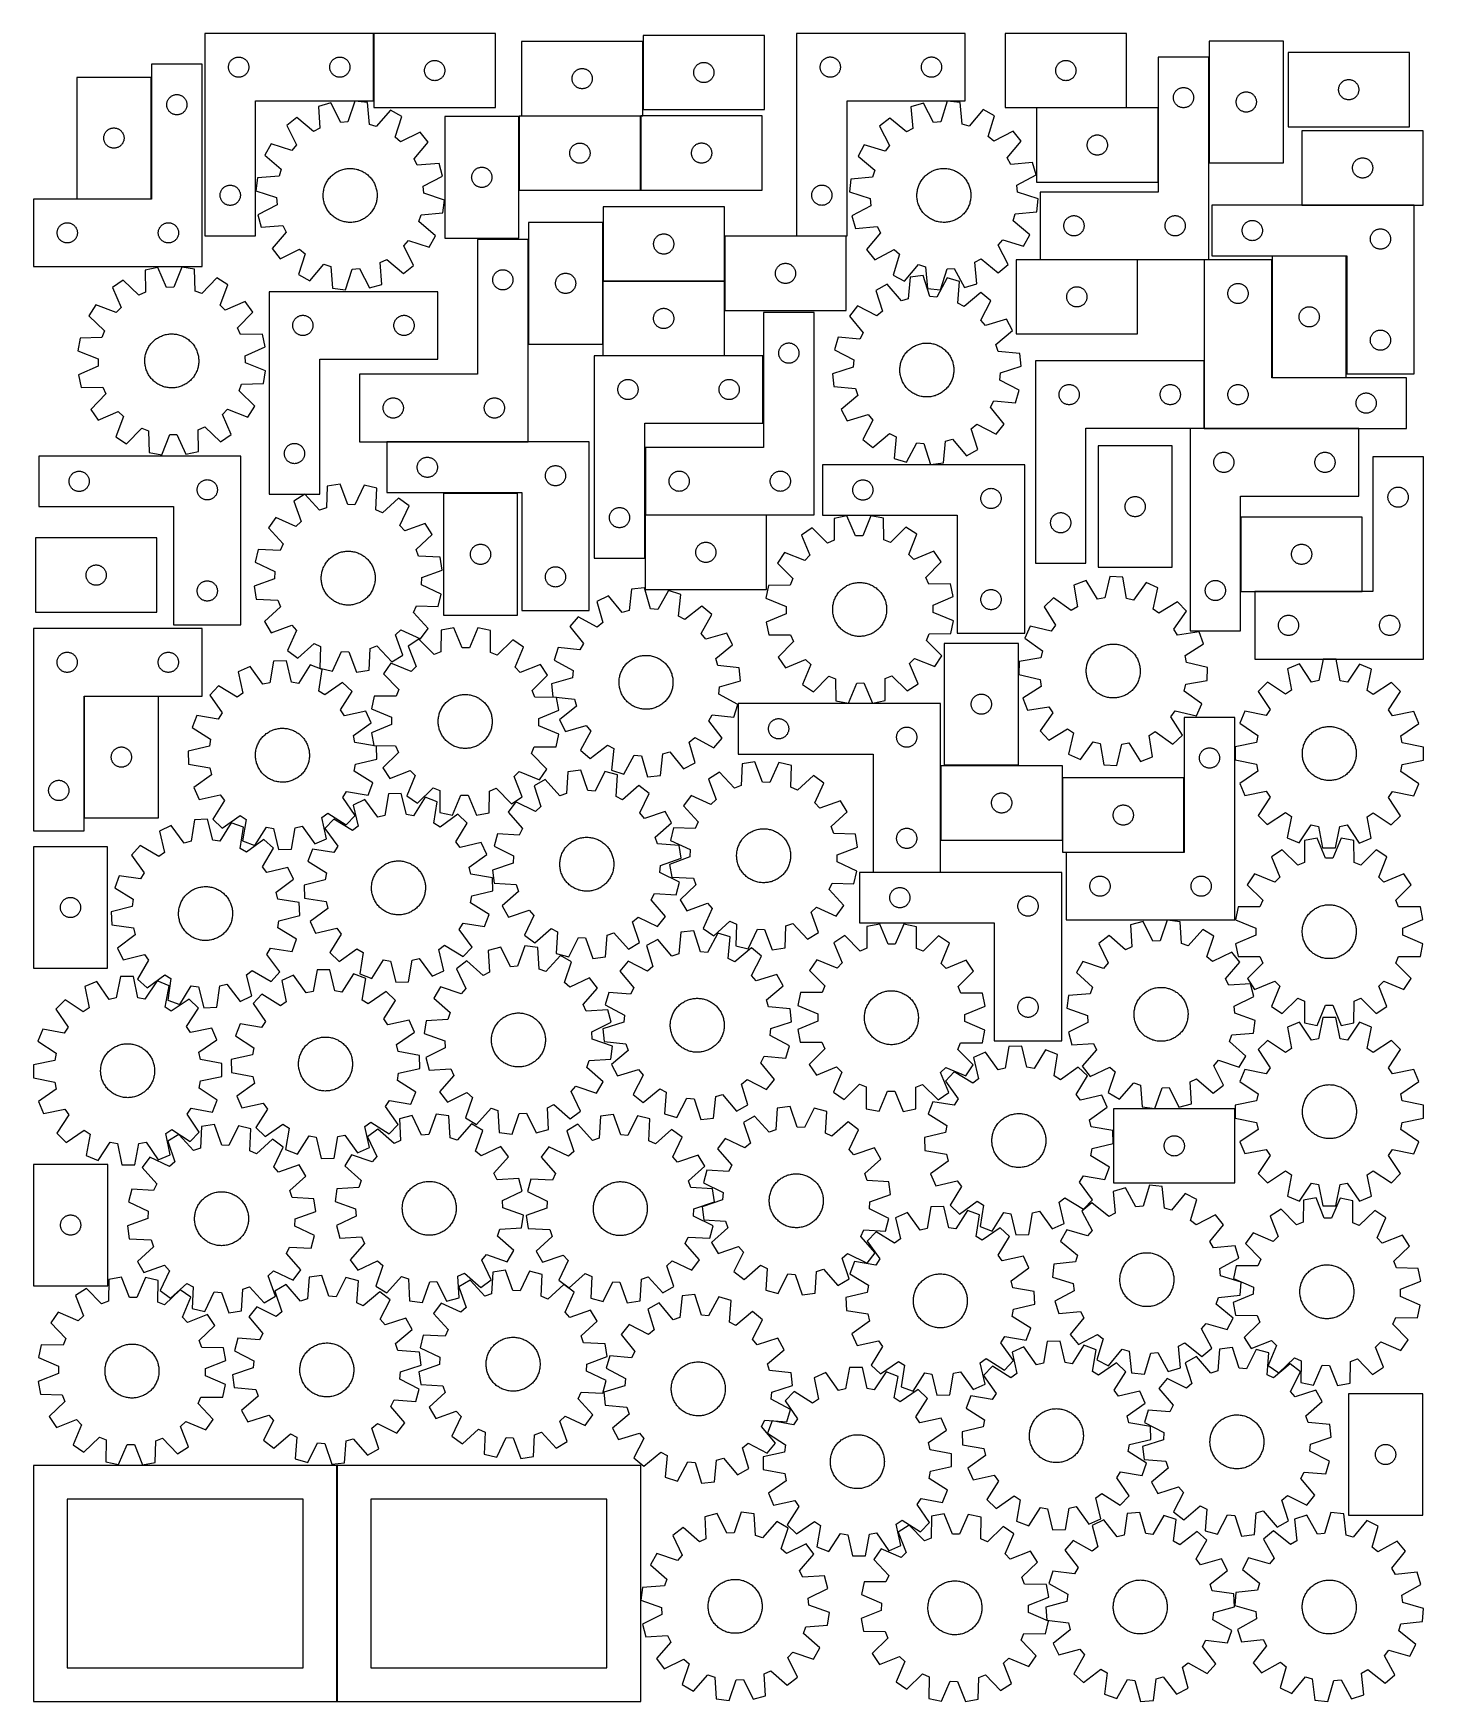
# Model space of a CAD drawing. Header units: millimetres. Extents: x 7 to 1243, y 7 to 1491.
import ezdxf

# ---------------------------------------------------------------- set-up
doc = ezdxf.new("R2010")
doc.units = ezdxf.units.MM
doc.layers.add('CUT', color=7, linetype='CONTINUOUS', true_color=0x000000)

msp = doc.modelspace()

# ---------------------------------------------------------------- linework, layer by layer
at = {"layer": 'CUT'}
for p, q in [((159.206473, 1490.583311), (159.206473, 1310.583311)), ((309.206473, 1490.583311), (159.206473, 1490.583311)), ((309.206473, 1430.583311), (309.206473, 1490.583311)), ((417.593928, 1490.522283), (309.593928, 1490.522283)), ((309.593928, 1490.522283), (309.593928, 1424.522283)), ((417.593928, 1424.522283), (417.593928, 1490.522283)), ((657.043271, 1488.804751), (549.043271, 1488.804751)), ((549.043271, 1488.804751), (549.043271, 1422.804751)), ((657.043271, 1422.804751), (657.043271, 1488.804751)), ((685.582908, 1490.613585), (685.582908, 1310.613585)), ((835.582908, 1490.613585), (685.582908, 1490.613585)), ((835.582908, 1430.613585), (835.582908, 1490.613585)), ((979.191373, 1490.522525), (871.191373, 1490.522525)), ((871.191373, 1490.522525), (871.191373, 1424.522525)), ((979.191373, 1424.522525), (979.191373, 1490.522525)), ((186.313518, 1469.105682), (186.877102, 1469.276644)), ((186.877102, 1469.276644), (187.45066, 1469.410379)), ((187.45066, 1469.410379), (188.031737, 1469.506315)), ((188.031737, 1469.506315), (188.617845, 1469.564042)), ((188.617845, 1469.564042), (189.206473, 1469.583311)), ((189.206473, 1469.583311), (189.795101, 1469.564042)), ((189.795101, 1469.564042), (190.381209, 1469.506315)), ((190.381209, 1469.506315), (190.962286, 1469.410379)), ((190.962286, 1469.410379), (191.535845, 1469.276644)), ((191.535845, 1469.276644), (192.099428, 1469.105682)), ((276.313518, 1469.105682), (276.877102, 1469.276644)), ((276.877102, 1469.276644), (277.45066, 1469.410379)), ((277.45066, 1469.410379), (278.031737, 1469.506315)), ((278.031737, 1469.506315), (278.617845, 1469.564042)), ((278.617845, 1469.564042), (279.206473, 1469.583311)), ((279.206473, 1469.583311), (279.795101, 1469.564042)), ((279.795101, 1469.564042), (280.381209, 1469.506315)), ((280.381209, 1469.506315), (280.962286, 1469.410379)), ((280.962286, 1469.410379), (281.535845, 1469.276644)), ((281.535845, 1469.276644), (282.099428, 1469.105682)), ((548.828977, 1483.354067), (440.828977, 1483.354067)), ((440.828977, 1483.354067), (440.828977, 1417.354067)), ((548.828977, 1417.354067), (548.828977, 1483.354067)), ((712.689952, 1469.135956), (713.253536, 1469.306917)), ((713.253536, 1469.306917), (713.827095, 1469.440652)), ((713.827095, 1469.440652), (714.408172, 1469.536589)), ((714.408172, 1469.536589), (714.994279, 1469.594315)), ((714.994279, 1469.594315), (715.582908, 1469.613585)), ((715.582908, 1469.613585), (716.171536, 1469.594315)), ((716.171536, 1469.594315), (716.757643, 1469.536589)), ((716.757643, 1469.536589), (717.33872, 1469.440652)), ((717.33872, 1469.440652), (717.912279, 1469.306917)), ((717.912279, 1469.306917), (718.475863, 1469.135956)), ((802.689952, 1469.135956), (803.253536, 1469.306917)), ((803.253536, 1469.306917), (803.827095, 1469.440652)), ((803.827095, 1469.440652), (804.408172, 1469.536589)), ((804.408172, 1469.536589), (804.994279, 1469.594315)), ((804.994279, 1469.594315), (805.582908, 1469.613585)), ((805.582908, 1469.613585), (806.171536, 1469.594315)), ((806.171536, 1469.594315), (806.757643, 1469.536589)), ((806.757643, 1469.536589), (807.33872, 1469.440652)), ((807.33872, 1469.440652), (807.912279, 1469.306917)), ((807.912279, 1469.306917), (808.475863, 1469.135956)), ((1052.381039, 1469.460269), (1007.381039, 1469.460269)), ((1007.381039, 1469.460269), (1007.381039, 1349.460269)), ((1052.381039, 1289.460269), (1052.381039, 1469.460269)), ((1118.66998, 1483.570865), (1052.66998, 1483.570865)), ((1052.66998, 1483.570865), (1052.66998, 1375.570865)), ((1118.66998, 1375.570865), (1118.66998, 1483.570865)), ((1230.816167, 1473.51813), (1122.816167, 1473.51813)), ((1122.816167, 1473.51813), (1122.816167, 1407.51813)), ((1230.816167, 1407.51813), (1230.816167, 1473.51813)), ((156.693051, 1463.158267), (111.693051, 1463.158267)), ((111.693051, 1463.158267), (111.693051, 1343.158267)), ((156.693051, 1283.158267), (156.693051, 1463.158267)), ((180.206473, 1460.583311), (180.225743, 1461.171939)), ((180.225743, 1459.994683), (180.206473, 1460.583311)), ((180.225743, 1461.171939), (180.283469, 1461.758047)), ((180.283469, 1459.408576), (180.225743, 1459.994683)), ((180.283469, 1461.758047), (180.379406, 1462.339124)), ((180.379406, 1458.827498), (180.283469, 1459.408576)), ((180.379406, 1462.339124), (180.513141, 1462.912683)), ((180.513141, 1458.25394), (180.379406, 1458.827498)), ((180.513141, 1462.912683), (180.684102, 1463.476267)), ((180.684102, 1457.690356), (180.513141, 1458.25394)), ((180.684102, 1463.476267), (180.891557, 1464.027462)), ((180.891557, 1457.13916), (180.684102, 1457.690356)), ((180.891557, 1464.027462), (181.134619, 1464.56391)), ((181.134619, 1456.602713), (180.891557, 1457.13916)), ((181.134619, 1464.56391), (181.412245, 1465.083311)), ((181.412245, 1456.083311), (181.134619, 1456.602713)), ((181.412245, 1465.083311), (181.723247, 1465.583443)), ((181.723247, 1455.583179), (181.412245, 1456.083311)), ((181.723247, 1465.583443), (182.066293, 1466.062164)), ((182.066293, 1455.104458), (181.723247, 1455.583179)), ((182.066293, 1466.062164), (182.439915, 1466.517424)), ((182.439915, 1454.649199), (182.066293, 1455.104458)), ((182.439915, 1466.517424), (182.842512, 1466.947272)), ((182.842512, 1454.21935), (182.439915, 1454.649199)), ((182.842512, 1466.947272), (183.272361, 1467.34987)), ((183.272361, 1467.34987), (183.72762, 1467.723491)), ((183.72762, 1467.723491), (184.206341, 1468.066538)), ((184.206341, 1468.066538), (184.706473, 1468.37754)), ((184.706473, 1468.37754), (185.225875, 1468.655166)), ((185.225875, 1468.655166), (185.762322, 1468.898227)), ((185.762322, 1468.898227), (186.313518, 1469.105682)), ((192.099428, 1469.105682), (192.650624, 1468.898227)), ((192.650624, 1468.898227), (193.187071, 1468.655166)), ((193.187071, 1468.655166), (193.706473, 1468.37754)), ((193.706473, 1468.37754), (194.206605, 1468.066538)), ((194.206605, 1468.066538), (194.685326, 1467.723491)), ((194.685326, 1467.723491), (195.140586, 1467.34987)), ((195.140586, 1467.34987), (195.570434, 1466.947272)), ((195.570434, 1466.947272), (195.973031, 1466.517424)), ((195.973031, 1454.649199), (195.570434, 1454.21935)), ((195.973031, 1466.517424), (196.346653, 1466.062164)), ((196.346653, 1455.104458), (195.973031, 1454.649199)), ((196.346653, 1466.062164), (196.6897, 1465.583443)), ((196.6897, 1455.583179), (196.346653, 1455.104458)), ((196.6897, 1465.583443), (197.000702, 1465.083311)), ((197.000702, 1456.083311), (196.6897, 1455.583179)), ((197.000702, 1465.083311), (197.278328, 1464.56391)), ((197.278328, 1456.602713), (197.000702, 1456.083311)), ((197.278328, 1464.56391), (197.521389, 1464.027462)), ((197.521389, 1457.13916), (197.278328, 1456.602713)), ((197.521389, 1464.027462), (197.728844, 1463.476267)), ((197.728844, 1457.690356), (197.521389, 1457.13916)), ((197.728844, 1463.476267), (197.899806, 1462.912683)), ((197.899806, 1458.25394), (197.728844, 1457.690356)), ((197.899806, 1462.912683), (198.033541, 1462.339124)), ((198.033541, 1458.827498), (197.899806, 1458.25394)), ((198.033541, 1462.339124), (198.129477, 1461.758047)), ((198.129477, 1459.408576), (198.033541, 1458.827498)), ((198.129477, 1461.758047), (198.187203, 1461.171939)), ((198.187203, 1459.994683), (198.129477, 1459.408576)), ((198.187203, 1461.171939), (198.206473, 1460.583311)), ((198.206473, 1460.583311), (198.187203, 1459.994683)), ((270.206473, 1460.583311), (270.225743, 1461.171939)), ((270.225743, 1459.994683), (270.206473, 1460.583311)), ((270.225743, 1461.171939), (270.283469, 1461.758047)), ((270.283469, 1459.408576), (270.225743, 1459.994683)), ((270.283469, 1461.758047), (270.379406, 1462.339124)), ((270.379406, 1458.827498), (270.283469, 1459.408576)), ((270.379406, 1462.339124), (270.513141, 1462.912683)), ((270.513141, 1458.25394), (270.379406, 1458.827498)), ((270.513141, 1462.912683), (270.684102, 1463.476267)), ((270.684102, 1457.690356), (270.513141, 1458.25394)), ((270.684102, 1463.476267), (270.891557, 1464.027462)), ((270.891557, 1457.13916), (270.684102, 1457.690356)), ((270.891557, 1464.027462), (271.134619, 1464.56391)), ((271.134619, 1456.602713), (270.891557, 1457.13916)), ((271.134619, 1464.56391), (271.412245, 1465.083311)), ((271.412245, 1456.083311), (271.134619, 1456.602713)), ((271.412245, 1465.083311), (271.723247, 1465.583443)), ((271.723247, 1455.583179), (271.412245, 1456.083311)), ((271.723247, 1465.583443), (272.066293, 1466.062164)), ((272.066293, 1455.104458), (271.723247, 1455.583179)), ((272.066293, 1466.062164), (272.439915, 1466.517424)), ((272.439915, 1454.649199), (272.066293, 1455.104458)), ((272.439915, 1466.517424), (272.842512, 1466.947272)), ((272.842512, 1454.21935), (272.439915, 1454.649199)), ((272.842512, 1466.947272), (273.272361, 1467.34987)), ((273.272361, 1467.34987), (273.72762, 1467.723491)), ((273.72762, 1467.723491), (274.206341, 1468.066538)), ((274.206341, 1468.066538), (274.706473, 1468.37754)), ((274.706473, 1468.37754), (275.225875, 1468.655166)), ((275.225875, 1468.655166), (275.762322, 1468.898227)), ((275.762322, 1468.898227), (276.313518, 1469.105682)), ((282.099428, 1469.105682), (282.650624, 1468.898227)), ((282.650624, 1468.898227), (283.187071, 1468.655166)), ((283.187071, 1468.655166), (283.706473, 1468.37754)), ((283.706473, 1468.37754), (284.206605, 1468.066538)), ((284.206605, 1468.066538), (284.685326, 1467.723491)), ((284.685326, 1467.723491), (285.140586, 1467.34987)), ((285.140586, 1467.34987), (285.570434, 1466.947272)), ((285.570434, 1466.947272), (285.973031, 1466.517424)), ((285.973031, 1454.649199), (285.570434, 1454.21935)), ((285.973031, 1466.517424), (286.346653, 1466.062164)), ((286.346653, 1455.104458), (285.973031, 1454.649199)), ((286.346653, 1466.062164), (286.6897, 1465.583443)), ((286.6897, 1455.583179), (286.346653, 1455.104458)), ((286.6897, 1465.583443), (287.000702, 1465.083311)), ((287.000702, 1456.083311), (286.6897, 1455.583179)), ((287.000702, 1465.083311), (287.278328, 1464.56391)), ((287.278328, 1456.602713), (287.000702, 1456.083311)), ((287.278328, 1464.56391), (287.521389, 1464.027462)), ((287.521389, 1457.13916), (287.278328, 1456.602713)), ((287.521389, 1464.027462), (287.728844, 1463.476267)), ((287.728844, 1457.690356), (287.521389, 1457.13916)), ((287.728844, 1463.476267), (287.899806, 1462.912683)), ((287.899806, 1458.25394), (287.728844, 1457.690356)), ((287.899806, 1462.912683), (288.033541, 1462.339124)), ((288.033541, 1458.827498), (287.899806, 1458.25394)), ((288.033541, 1462.339124), (288.129477, 1461.758047)), ((288.129477, 1459.408576), (288.033541, 1458.827498)), ((288.129477, 1461.758047), (288.187203, 1461.171939)), ((288.187203, 1459.994683), (288.129477, 1459.408576)), ((288.187203, 1461.171939), (288.206473, 1460.583311)), ((288.206473, 1460.583311), (288.187203, 1459.994683)), ((354.593928, 1457.522283), (354.613198, 1458.110912)), ((354.613198, 1456.933655), (354.593928, 1457.522283)), ((354.613198, 1458.110912), (354.670925, 1458.697019)), ((354.670925, 1456.347548), (354.613198, 1456.933655)), ((354.670925, 1458.697019), (354.766861, 1459.278096)), ((354.766861, 1455.76647), (354.670925, 1456.347548)), ((354.766861, 1459.278096), (354.900596, 1459.851655)), ((354.900596, 1455.192912), (354.766861, 1455.76647)), ((354.900596, 1459.851655), (355.071557, 1460.415239)), ((355.071557, 1454.629328), (354.900596, 1455.192912)), ((355.071557, 1460.415239), (355.279013, 1460.966434)), ((355.279013, 1454.078132), (355.071557, 1454.629328)), ((355.279013, 1460.966434), (355.522074, 1461.502882)), ((355.522074, 1461.502882), (355.7997, 1462.022283)), ((355.7997, 1462.022283), (356.110702, 1462.522415)), ((356.110702, 1462.522415), (356.453748, 1463.001136)), ((356.453748, 1463.001136), (356.82737, 1463.456396)), ((356.82737, 1463.456396), (357.229967, 1463.886244)), ((357.229967, 1463.886244), (357.659816, 1464.288842)), ((357.659816, 1464.288842), (358.115076, 1464.662463)), ((358.115076, 1464.662463), (358.593796, 1465.00551)), ((358.593796, 1465.00551), (359.093928, 1465.316512)), ((359.093928, 1465.316512), (359.61333, 1465.594138)), ((359.61333, 1465.594138), (360.149778, 1465.837199)), ((360.149778, 1465.837199), (360.700973, 1466.044655)), ((360.700973, 1466.044655), (361.264557, 1466.215616)), ((361.264557, 1466.215616), (361.838116, 1466.349351)), ((361.838116, 1466.349351), (362.419193, 1466.445287)), ((362.419193, 1466.445287), (363.0053, 1466.503014)), ((363.0053, 1466.503014), (363.593928, 1466.522283)), ((363.593928, 1466.522283), (364.182557, 1466.503014)), ((364.182557, 1466.503014), (364.768664, 1466.445287)), ((364.768664, 1466.445287), (365.349741, 1466.349351)), ((365.349741, 1466.349351), (365.9233, 1466.215616)), ((365.9233, 1466.215616), (366.486884, 1466.044655)), ((366.486884, 1466.044655), (367.038079, 1465.837199)), ((367.038079, 1465.837199), (367.574527, 1465.594138)), ((367.574527, 1465.594138), (368.093928, 1465.316512)), ((368.093928, 1465.316512), (368.594061, 1465.00551)), ((368.594061, 1465.00551), (369.072781, 1464.662463)), ((369.072781, 1464.662463), (369.528041, 1464.288842)), ((369.528041, 1464.288842), (369.95789, 1463.886244)), ((369.95789, 1463.886244), (370.360487, 1463.456396)), ((370.360487, 1463.456396), (370.734109, 1463.001136)), ((370.734109, 1463.001136), (371.077155, 1462.522415)), ((371.077155, 1462.522415), (371.388157, 1462.022283)), ((371.388157, 1462.022283), (371.665783, 1461.502882)), ((371.665783, 1461.502882), (371.908844, 1460.966434)), ((371.908844, 1460.966434), (372.1163, 1460.415239)), ((372.1163, 1454.629328), (371.908844, 1454.078132)), ((372.1163, 1460.415239), (372.287261, 1459.851655)), ((372.287261, 1455.192912), (372.1163, 1454.629328)), ((372.287261, 1459.851655), (372.420996, 1459.278096)), ((372.420996, 1455.76647), (372.287261, 1455.192912)), ((372.420996, 1459.278096), (372.516932, 1458.697019)), ((372.516932, 1456.347548), (372.420996, 1455.76647)), ((372.516932, 1458.697019), (372.574659, 1458.110912)), ((372.574659, 1456.933655), (372.516932, 1456.347548)), ((372.574659, 1458.110912), (372.593928, 1457.522283)), ((372.593928, 1457.522283), (372.574659, 1456.933655)), ((486.757122, 1454.334666), (487.034748, 1454.854067)), ((487.034748, 1454.854067), (487.34575, 1455.3542)), ((487.34575, 1455.3542), (487.688797, 1455.83292)), ((487.688797, 1455.83292), (488.062418, 1456.28818)), ((488.062418, 1456.28818), (488.465016, 1456.718029)), ((488.465016, 1456.718029), (488.894864, 1457.120626)), ((488.894864, 1457.120626), (489.350124, 1457.494248)), ((489.350124, 1457.494248), (489.828845, 1457.837294)), ((489.828845, 1457.837294), (490.328977, 1458.148296)), ((490.328977, 1458.148296), (490.848378, 1458.425922)), ((490.848378, 1458.425922), (491.384826, 1458.668983)), ((491.384826, 1458.668983), (491.936022, 1458.876439)), ((491.936022, 1458.876439), (492.499605, 1459.0474)), ((492.499605, 1459.0474), (493.073164, 1459.181135)), ((493.073164, 1459.181135), (493.654241, 1459.277071)), ((493.654241, 1459.277071), (494.240349, 1459.334798)), ((494.240349, 1459.334798), (494.828977, 1459.354067)), ((494.828977, 1459.354067), (495.417605, 1459.334798)), ((495.417605, 1459.334798), (496.003712, 1459.277071)), ((496.003712, 1459.277071), (496.58479, 1459.181135)), ((496.58479, 1459.181135), (497.158348, 1459.0474)), ((497.158348, 1459.0474), (497.721932, 1458.876439)), ((497.721932, 1458.876439), (498.273128, 1458.668983)), ((498.273128, 1458.668983), (498.809575, 1458.425922)), ((498.809575, 1458.425922), (499.328977, 1458.148296)), ((499.328977, 1458.148296), (499.829109, 1457.837294)), ((499.829109, 1457.837294), (500.30783, 1457.494248)), ((500.30783, 1457.494248), (500.763089, 1457.120626)), ((500.763089, 1457.120626), (501.192938, 1456.718029)), ((501.192938, 1456.718029), (501.595535, 1456.28818)), ((501.595535, 1456.28818), (501.969157, 1455.83292)), ((501.969157, 1455.83292), (502.312203, 1455.3542)), ((502.312203, 1455.3542), (502.623205, 1454.854067)), ((502.623205, 1454.854067), (502.900831, 1454.334666)), ((594.043271, 1455.804751), (594.062541, 1456.393379)), ((594.062541, 1455.216123), (594.043271, 1455.804751)), ((594.062541, 1456.393379), (594.120267, 1456.979487)), ((594.120267, 1454.630015), (594.062541, 1455.216123)), ((594.120267, 1456.979487), (594.216204, 1457.560564)), ((594.216204, 1454.048938), (594.120267, 1454.630015)), ((594.216204, 1457.560564), (594.349939, 1458.134122)), ((594.349939, 1458.134122), (594.5209, 1458.697706)), ((594.5209, 1458.697706), (594.728355, 1459.248902)), ((594.728355, 1459.248902), (594.971416, 1459.785349)), ((594.971416, 1459.785349), (595.249043, 1460.304751)), ((595.249043, 1460.304751), (595.560045, 1460.804883)), ((595.560045, 1460.804883), (595.903091, 1461.283604)), ((595.903091, 1461.283604), (596.276713, 1461.738863)), ((596.276713, 1461.738863), (596.67931, 1462.168712)), ((596.67931, 1462.168712), (597.109159, 1462.571309)), ((597.109159, 1462.571309), (597.564418, 1462.944931)), ((597.564418, 1462.944931), (598.043139, 1463.287978)), ((598.043139, 1463.287978), (598.543271, 1463.59898)), ((598.543271, 1463.59898), (599.062673, 1463.876606)), ((599.062673, 1463.876606), (599.59912, 1464.119667)), ((599.59912, 1464.119667), (600.150316, 1464.327122)), ((600.150316, 1464.327122), (600.7139, 1464.498084)), ((600.7139, 1464.498084), (601.287458, 1464.631819)), ((601.287458, 1464.631819), (601.868535, 1464.727755)), ((601.868535, 1464.727755), (602.454643, 1464.785481)), ((602.454643, 1464.785481), (603.043271, 1464.804751)), ((603.043271, 1464.804751), (603.631899, 1464.785481)), ((603.631899, 1464.785481), (604.218007, 1464.727755)), ((604.218007, 1464.727755), (604.799084, 1464.631819)), ((604.799084, 1464.631819), (605.372643, 1464.498084)), ((605.372643, 1464.498084), (605.936226, 1464.327122)), ((605.936226, 1464.327122), (606.487422, 1464.119667)), ((606.487422, 1464.119667), (607.023869, 1463.876606)), ((607.023869, 1463.876606), (607.543271, 1463.59898)), ((607.543271, 1463.59898), (608.043403, 1463.287978)), ((608.043403, 1463.287978), (608.522124, 1462.944931)), ((608.522124, 1462.944931), (608.977383, 1462.571309)), ((608.977383, 1462.571309), (609.407232, 1462.168712)), ((609.407232, 1462.168712), (609.809829, 1461.738863)), ((609.809829, 1461.738863), (610.183451, 1461.283604)), ((610.183451, 1461.283604), (610.526498, 1460.804883)), ((610.526498, 1460.804883), (610.8375, 1460.304751)), ((610.8375, 1460.304751), (611.115126, 1459.785349)), ((611.115126, 1459.785349), (611.358187, 1459.248902)), ((611.358187, 1459.248902), (611.565642, 1458.697706)), ((611.565642, 1458.697706), (611.736604, 1458.134122)), ((611.736604, 1458.134122), (611.870339, 1457.560564)), ((611.870339, 1457.560564), (611.966275, 1456.979487)), ((611.966275, 1454.630015), (611.870339, 1454.048938)), ((611.966275, 1456.979487), (612.024001, 1456.393379)), ((612.024001, 1455.216123), (611.966275, 1454.630015)), ((612.024001, 1456.393379), (612.043271, 1455.804751)), ((612.043271, 1455.804751), (612.024001, 1455.216123)), ((706.582908, 1460.613585), (706.602177, 1461.202213)), ((706.602177, 1460.024957), (706.582908, 1460.613585)), ((706.602177, 1461.202213), (706.659904, 1461.788321)), ((706.659904, 1459.438849), (706.602177, 1460.024957)), ((706.659904, 1461.788321), (706.75584, 1462.369398)), ((706.75584, 1458.857772), (706.659904, 1459.438849)), ((706.75584, 1462.369398), (706.889575, 1462.942956)), ((706.889575, 1458.284213), (706.75584, 1458.857772)), ((706.889575, 1462.942956), (707.060536, 1463.50654)), ((707.060536, 1457.72063), (706.889575, 1458.284213)), ((707.060536, 1463.50654), (707.267992, 1464.057736)), ((707.267992, 1457.169434), (707.060536, 1457.72063)), ((707.267992, 1464.057736), (707.511053, 1464.594183)), ((707.511053, 1456.632987), (707.267992, 1457.169434)), ((707.511053, 1464.594183), (707.788679, 1465.113585)), ((707.788679, 1456.113585), (707.511053, 1456.632987)), ((707.788679, 1465.113585), (708.099681, 1465.613717)), ((708.099681, 1455.613453), (707.788679, 1456.113585)), ((708.099681, 1465.613717), (708.442727, 1466.092438)), ((708.442727, 1455.134732), (708.099681, 1455.613453)), ((708.442727, 1466.092438), (708.816349, 1466.547697)), ((708.816349, 1454.679472), (708.442727, 1455.134732)), ((708.816349, 1466.547697), (709.218946, 1466.977546)), ((709.218946, 1454.249624), (708.816349, 1454.679472)), ((709.218946, 1466.977546), (709.648795, 1467.380143)), ((709.648795, 1467.380143), (710.104055, 1467.753765)), ((710.104055, 1467.753765), (710.582775, 1468.096811)), ((710.582775, 1468.096811), (711.082908, 1468.407813)), ((711.082908, 1468.407813), (711.602309, 1468.685439)), ((711.602309, 1468.685439), (712.138757, 1468.928501)), ((712.138757, 1468.928501), (712.689952, 1469.135956)), ((718.475863, 1469.135956), (719.027058, 1468.928501)), ((719.027058, 1468.928501), (719.563506, 1468.685439)), ((719.563506, 1468.685439), (720.082908, 1468.407813)), ((720.082908, 1468.407813), (720.58304, 1468.096811)), ((720.58304, 1468.096811), (721.06176, 1467.753765)), ((721.06176, 1467.753765), (721.51702, 1467.380143)), ((721.51702, 1467.380143), (721.946869, 1466.977546)), ((721.946869, 1466.977546), (722.349466, 1466.547697)), ((722.349466, 1454.679472), (721.946869, 1454.249624)), ((722.349466, 1466.547697), (722.723088, 1466.092438)), ((722.723088, 1455.134732), (722.349466, 1454.679472)), ((722.723088, 1466.092438), (723.066134, 1465.613717)), ((723.066134, 1455.613453), (722.723088, 1455.134732)), ((723.066134, 1465.613717), (723.377136, 1465.113585)), ((723.377136, 1456.113585), (723.066134, 1455.613453)), ((723.377136, 1465.113585), (723.654762, 1464.594183)), ((723.654762, 1456.632987), (723.377136, 1456.113585)), ((723.654762, 1464.594183), (723.897823, 1464.057736)), ((723.897823, 1457.169434), (723.654762, 1456.632987)), ((723.897823, 1464.057736), (724.105279, 1463.50654)), ((724.105279, 1457.72063), (723.897823, 1457.169434)), ((724.105279, 1463.50654), (724.27624, 1462.942956)), ((724.27624, 1458.284213), (724.105279, 1457.72063)), ((724.27624, 1462.942956), (724.409975, 1462.369398)), ((724.409975, 1458.857772), (724.27624, 1458.284213)), ((724.409975, 1462.369398), (724.505911, 1461.788321)), ((724.505911, 1459.438849), (724.409975, 1458.857772)), ((724.505911, 1461.788321), (724.563638, 1461.202213)), ((724.563638, 1460.024957), (724.505911, 1459.438849)), ((724.563638, 1461.202213), (724.582908, 1460.613585)), ((724.582908, 1460.613585), (724.563638, 1460.024957)), ((796.582908, 1460.613585), (796.602177, 1461.202213)), ((796.602177, 1460.024957), (796.582908, 1460.613585)), ((796.602177, 1461.202213), (796.659904, 1461.788321)), ((796.659904, 1459.438849), (796.602177, 1460.024957)), ((796.659904, 1461.788321), (796.75584, 1462.369398)), ((796.75584, 1458.857772), (796.659904, 1459.438849)), ((796.75584, 1462.369398), (796.889575, 1462.942956)), ((796.889575, 1458.284213), (796.75584, 1458.857772)), ((796.889575, 1462.942956), (797.060536, 1463.50654)), ((797.060536, 1457.72063), (796.889575, 1458.284213)), ((797.060536, 1463.50654), (797.267992, 1464.057736)), ((797.267992, 1457.169434), (797.060536, 1457.72063)), ((797.267992, 1464.057736), (797.511053, 1464.594183)), ((797.511053, 1456.632987), (797.267992, 1457.169434)), ((797.511053, 1464.594183), (797.788679, 1465.113585)), ((797.788679, 1456.113585), (797.511053, 1456.632987)), ((797.788679, 1465.113585), (798.099681, 1465.613717)), ((798.099681, 1455.613453), (797.788679, 1456.113585)), ((798.099681, 1465.613717), (798.442727, 1466.092438)), ((798.442727, 1455.134732), (798.099681, 1455.613453)), ((798.442727, 1466.092438), (798.816349, 1466.547697)), ((798.816349, 1454.679472), (798.442727, 1455.134732)), ((798.816349, 1466.547697), (799.218946, 1466.977546)), ((799.218946, 1454.249624), (798.816349, 1454.679472)), ((799.218946, 1466.977546), (799.648795, 1467.380143)), ((799.648795, 1467.380143), (800.104055, 1467.753765)), ((800.104055, 1467.753765), (800.582775, 1468.096811)), ((800.582775, 1468.096811), (801.082908, 1468.407813)), ((801.082908, 1468.407813), (801.602309, 1468.685439)), ((801.602309, 1468.685439), (802.138757, 1468.928501)), ((802.138757, 1468.928501), (802.689952, 1469.135956)), ((808.475863, 1469.135956), (809.027058, 1468.928501)), ((809.027058, 1468.928501), (809.563506, 1468.685439)), ((809.563506, 1468.685439), (810.082908, 1468.407813)), ((810.082908, 1468.407813), (810.58304, 1468.096811)), ((810.58304, 1468.096811), (811.06176, 1467.753765)), ((811.06176, 1467.753765), (811.51702, 1467.380143)), ((811.51702, 1467.380143), (811.946869, 1466.977546)), ((811.946869, 1466.977546), (812.349466, 1466.547697)), ((812.349466, 1454.679472), (811.946869, 1454.249624)), ((812.349466, 1466.547697), (812.723088, 1466.092438)), ((812.723088, 1455.134732), (812.349466, 1454.679472)), ((812.723088, 1466.092438), (813.066134, 1465.613717)), ((813.066134, 1455.613453), (812.723088, 1455.134732)), ((813.066134, 1465.613717), (813.377136, 1465.113585)), ((813.377136, 1456.113585), (813.066134, 1455.613453)), ((813.377136, 1465.113585), (813.654762, 1464.594183)), ((813.654762, 1456.632987), (813.377136, 1456.113585)), ((813.654762, 1464.594183), (813.897823, 1464.057736)), ((813.897823, 1457.169434), (813.654762, 1456.632987)), ((813.897823, 1464.057736), (814.105279, 1463.50654)), ((814.105279, 1457.72063), (813.897823, 1457.169434)), ((814.105279, 1463.50654), (814.27624, 1462.942956)), ((814.27624, 1458.284213), (814.105279, 1457.72063)), ((814.27624, 1462.942956), (814.409975, 1462.369398)), ((814.409975, 1458.857772), (814.27624, 1458.284213)), ((814.409975, 1462.369398), (814.505911, 1461.788321)), ((814.505911, 1459.438849), (814.409975, 1458.857772)), ((814.505911, 1461.788321), (814.563638, 1461.202213)), ((814.563638, 1460.024957), (814.505911, 1459.438849)), ((814.563638, 1461.202213), (814.582908, 1460.613585)), ((814.582908, 1460.613585), (814.563638, 1460.024957)), ((916.191373, 1457.522525), (916.210643, 1458.111153)), ((916.210643, 1456.933896), (916.191373, 1457.522525)), ((916.210643, 1458.111153), (916.268369, 1458.69726)), ((916.268369, 1456.347789), (916.210643, 1456.933896)), ((916.268369, 1458.69726), (916.364305, 1459.278337)), ((916.364305, 1455.766712), (916.268369, 1456.347789)), ((916.364305, 1459.278337), (916.498041, 1459.851896)), ((916.498041, 1455.193153), (916.364305, 1455.766712)), ((916.498041, 1459.851896), (916.669002, 1460.41548)), ((916.669002, 1454.629569), (916.498041, 1455.193153)), ((916.669002, 1460.41548), (916.876457, 1460.966675)), ((916.876457, 1454.078374), (916.669002, 1454.629569)), ((916.876457, 1460.966675), (917.119518, 1461.503123)), ((917.119518, 1461.503123), (917.397144, 1462.022525)), ((917.397144, 1462.022525), (917.708146, 1462.522657)), ((917.708146, 1462.522657), (918.051193, 1463.001377)), ((918.051193, 1463.001377), (918.424815, 1463.456637)), ((918.424815, 1463.456637), (918.827412, 1463.886486)), ((918.827412, 1463.886486), (919.257261, 1464.289083)), ((919.257261, 1464.289083), (919.71252, 1464.662705)), ((919.71252, 1464.662705), (920.191241, 1465.005751)), ((920.191241, 1465.005751), (920.691373, 1465.316753)), ((920.691373, 1465.316753), (921.210775, 1465.594379)), ((921.210775, 1465.594379), (921.747222, 1465.83744)), ((921.747222, 1465.83744), (922.298418, 1466.044896)), ((922.298418, 1466.044896), (922.862002, 1466.215857)), ((922.862002, 1466.215857), (923.43556, 1466.349592)), ((923.43556, 1466.349592), (924.016637, 1466.445528)), ((924.016637, 1466.445528), (924.602745, 1466.503255)), ((924.602745, 1466.503255), (925.191373, 1466.522525)), ((925.191373, 1466.522525), (925.780001, 1466.503255)), ((925.780001, 1466.503255), (926.366109, 1466.445528)), ((926.366109, 1466.445528), (926.947186, 1466.349592)), ((926.947186, 1466.349592), (927.520744, 1466.215857)), ((927.520744, 1466.215857), (928.084328, 1466.044896)), ((928.084328, 1466.044896), (928.635524, 1465.83744)), ((928.635524, 1465.83744), (929.171971, 1465.594379)), ((929.171971, 1465.594379), (929.691373, 1465.316753)), ((929.691373, 1465.316753), (930.191505, 1465.005751)), ((930.191505, 1465.005751), (930.670226, 1464.662705)), ((930.670226, 1464.662705), (931.125485, 1464.289083)), ((931.125485, 1464.289083), (931.555334, 1463.886486)), ((931.555334, 1463.886486), (931.957931, 1463.456637)), ((931.957931, 1463.456637), (932.331553, 1463.001377)), ((932.331553, 1463.001377), (932.674599, 1462.522657)), ((932.674599, 1462.522657), (932.985602, 1462.022525)), ((932.985602, 1462.022525), (933.263228, 1461.503123)), ((933.263228, 1461.503123), (933.506289, 1460.966675)), ((933.506289, 1460.966675), (933.713744, 1460.41548)), ((933.713744, 1454.629569), (933.506289, 1454.078374)), ((933.713744, 1460.41548), (933.884705, 1459.851896)), ((933.884705, 1455.193153), (933.713744, 1454.629569)), ((933.884705, 1459.851896), (934.01844, 1459.278337)), ((934.01844, 1455.766712), (933.884705, 1455.193153)), ((934.01844, 1459.278337), (934.114377, 1458.69726)), ((934.114377, 1456.347789), (934.01844, 1455.766712)), ((934.114377, 1458.69726), (934.172103, 1458.111153)), ((934.172103, 1456.933896), (934.114377, 1456.347789)), ((934.172103, 1458.111153), (934.191373, 1457.522525)), ((934.191373, 1457.522525), (934.172103, 1456.933896)), ((111.203549, 1451.482974), (45.203549, 1451.482974)), ((45.203549, 1451.482974), (45.203549, 1343.482974)), ((111.203549, 1343.482974), (111.203549, 1451.482974)), ((183.272361, 1453.816753), (182.842512, 1454.21935)), ((183.72762, 1453.443131), (183.272361, 1453.816753)), ((184.206341, 1453.100085), (183.72762, 1453.443131)), ((184.706473, 1452.789083), (184.206341, 1453.100085)), ((185.225875, 1452.511457), (184.706473, 1452.789083)), ((185.762322, 1452.268396), (185.225875, 1452.511457)), ((186.313518, 1452.06094), (185.762322, 1452.268396)), ((186.877102, 1451.889979), (186.313518, 1452.06094)), ((187.45066, 1451.756244), (186.877102, 1451.889979)), ((188.031737, 1451.660308), (187.45066, 1451.756244)), ((188.617845, 1451.602581), (188.031737, 1451.660308)), ((189.206473, 1451.583311), (188.617845, 1451.602581)), ((189.795101, 1451.602581), (189.206473, 1451.583311)), ((190.381209, 1451.660308), (189.795101, 1451.602581)), ((190.962286, 1451.756244), (190.381209, 1451.660308)), ((191.535845, 1451.889979), (190.962286, 1451.756244)), ((192.099428, 1452.06094), (191.535845, 1451.889979)), ((192.650624, 1452.268396), (192.099428, 1452.06094)), ((193.187071, 1452.511457), (192.650624, 1452.268396)), ((193.706473, 1452.789083), (193.187071, 1452.511457)), ((194.206605, 1453.100085), (193.706473, 1452.789083)), ((194.685326, 1453.443131), (194.206605, 1453.100085)), ((195.140586, 1453.816753), (194.685326, 1453.443131)), ((195.570434, 1454.21935), (195.140586, 1453.816753)), ((273.272361, 1453.816753), (272.842512, 1454.21935)), ((273.72762, 1453.443131), (273.272361, 1453.816753)), ((274.206341, 1453.100085), (273.72762, 1453.443131)), ((274.706473, 1452.789083), (274.206341, 1453.100085)), ((275.225875, 1452.511457), (274.706473, 1452.789083)), ((275.762322, 1452.268396), (275.225875, 1452.511457)), ((276.313518, 1452.06094), (275.762322, 1452.268396)), ((276.877102, 1451.889979), (276.313518, 1452.06094)), ((277.45066, 1451.756244), (276.877102, 1451.889979)), ((278.031737, 1451.660308), (277.45066, 1451.756244)), ((278.617845, 1451.602581), (278.031737, 1451.660308)), ((279.206473, 1451.583311), (278.617845, 1451.602581)), ((279.795101, 1451.602581), (279.206473, 1451.583311)), ((280.381209, 1451.660308), (279.795101, 1451.602581)), ((280.962286, 1451.756244), (280.381209, 1451.660308)), ((281.535845, 1451.889979), (280.962286, 1451.756244)), ((282.099428, 1452.06094), (281.535845, 1451.889979)), ((282.650624, 1452.268396), (282.099428, 1452.06094)), ((283.187071, 1452.511457), (282.650624, 1452.268396)), ((283.706473, 1452.789083), (283.187071, 1452.511457)), ((284.206605, 1453.100085), (283.706473, 1452.789083)), ((284.685326, 1453.443131), (284.206605, 1453.100085)), ((285.140586, 1453.816753), (284.685326, 1453.443131)), ((285.570434, 1454.21935), (285.140586, 1453.816753)), ((355.522074, 1453.541685), (355.279013, 1454.078132)), ((355.7997, 1453.022283), (355.522074, 1453.541685)), ((356.110702, 1452.522151), (355.7997, 1453.022283)), ((356.453748, 1452.043431), (356.110702, 1452.522151)), ((356.82737, 1451.588171), (356.453748, 1452.043431)), ((357.229967, 1451.158322), (356.82737, 1451.588171)), ((357.659816, 1450.755725), (357.229967, 1451.158322)), ((358.115076, 1450.382103), (357.659816, 1450.755725)), ((358.593796, 1450.039057), (358.115076, 1450.382103)), ((359.093928, 1449.728055), (358.593796, 1450.039057)), ((359.61333, 1449.450429), (359.093928, 1449.728055)), ((360.149778, 1449.207368), (359.61333, 1449.450429)), ((360.700973, 1448.999912), (360.149778, 1449.207368)), ((361.264557, 1448.828951), (360.700973, 1448.999912)), ((361.838116, 1448.695216), (361.264557, 1448.828951)), ((362.419193, 1448.59928), (361.838116, 1448.695216)), ((363.0053, 1448.541553), (362.419193, 1448.59928)), ((363.593928, 1448.522283), (363.0053, 1448.541553)), ((364.182557, 1448.541553), (363.593928, 1448.522283)), ((364.768664, 1448.59928), (364.182557, 1448.541553)), ((365.349741, 1448.695216), (364.768664, 1448.59928)), ((365.9233, 1448.828951), (365.349741, 1448.695216)), ((366.486884, 1448.999912), (365.9233, 1448.828951)), ((367.038079, 1449.207368), (366.486884, 1448.999912)), ((367.574527, 1449.450429), (367.038079, 1449.207368)), ((368.093928, 1449.728055), (367.574527, 1449.450429)), ((368.594061, 1450.039057), (368.093928, 1449.728055)), ((369.072781, 1450.382103), (368.594061, 1450.039057)), ((369.528041, 1450.755725), (369.072781, 1450.382103)), ((369.95789, 1451.158322), (369.528041, 1450.755725)), ((370.360487, 1451.588171), (369.95789, 1451.158322)), ((370.734109, 1452.043431), (370.360487, 1451.588171)), ((371.077155, 1452.522151), (370.734109, 1452.043431)), ((371.388157, 1453.022283), (371.077155, 1452.522151)), ((371.665783, 1453.541685), (371.388157, 1453.022283)), ((371.908844, 1454.078132), (371.665783, 1453.541685)), ((485.828977, 1450.354067), (485.848246, 1450.942696)), ((485.848246, 1449.765439), (485.828977, 1450.354067)), ((485.848246, 1450.942696), (485.905973, 1451.528803)), ((485.905973, 1449.179332), (485.848246, 1449.765439)), ((485.905973, 1451.528803), (486.001909, 1452.10988)), ((486.001909, 1448.598255), (485.905973, 1449.179332)), ((486.001909, 1452.10988), (486.135644, 1452.683439)), ((486.135644, 1448.024696), (486.001909, 1448.598255)), ((486.135644, 1452.683439), (486.306606, 1453.247023)), ((486.306606, 1447.461112), (486.135644, 1448.024696)), ((486.306606, 1453.247023), (486.514061, 1453.798218)), ((486.514061, 1446.909917), (486.306606, 1447.461112)), ((486.514061, 1453.798218), (486.757122, 1454.334666)), ((486.757122, 1446.373469), (486.514061, 1446.909917)), ((487.034748, 1445.854067), (486.757122, 1446.373469)), ((487.34575, 1445.353935), (487.034748, 1445.854067)), ((487.688797, 1444.875215), (487.34575, 1445.353935)), ((488.062418, 1444.419955), (487.688797, 1444.875215)), ((488.465016, 1443.990106), (488.062418, 1444.419955)), ((488.894864, 1443.587509), (488.465016, 1443.990106)), ((489.350124, 1443.213887), (488.894864, 1443.587509)), ((489.828845, 1442.870841), (489.350124, 1443.213887)), ((490.328977, 1442.559839), (489.828845, 1442.870841)), ((490.848378, 1442.282213), (490.328977, 1442.559839)), ((491.384826, 1442.039152), (490.848378, 1442.282213)), ((491.936022, 1441.831696), (491.384826, 1442.039152)), ((492.499605, 1441.660735), (491.936022, 1441.831696)), ((493.073164, 1441.527), (492.499605, 1441.660735)), ((493.654241, 1441.431064), (493.073164, 1441.527)), ((494.240349, 1441.373337), (493.654241, 1441.431064)), ((494.828977, 1441.354067), (494.240349, 1441.373337)), ((495.417605, 1441.373337), (494.828977, 1441.354067)), ((496.003712, 1441.431064), (495.417605, 1441.373337)), ((496.58479, 1441.527), (496.003712, 1441.431064)), ((497.158348, 1441.660735), (496.58479, 1441.527)), ((497.721932, 1441.831696), (497.158348, 1441.660735)), ((498.273128, 1442.039152), (497.721932, 1441.831696)), ((498.809575, 1442.282213), (498.273128, 1442.039152)), ((499.328977, 1442.559839), (498.809575, 1442.282213)), ((499.829109, 1442.870841), (499.328977, 1442.559839)), ((500.30783, 1443.213887), (499.829109, 1442.870841)), ((500.763089, 1443.587509), (500.30783, 1443.213887)), ((501.192938, 1443.990106), (500.763089, 1443.587509)), ((501.595535, 1444.419955), (501.192938, 1443.990106)), ((501.969157, 1444.875215), (501.595535, 1444.419955)), ((502.312203, 1445.353935), (501.969157, 1444.875215)), ((502.623205, 1445.854067), (502.312203, 1445.353935)), ((502.900831, 1446.373469), (502.623205, 1445.854067)), ((502.900831, 1454.334666), (503.143892, 1453.798218)), ((503.143892, 1446.909917), (502.900831, 1446.373469)), ((503.143892, 1453.798218), (503.351348, 1453.247023)), ((503.351348, 1447.461112), (503.143892, 1446.909917)), ((503.351348, 1453.247023), (503.522309, 1452.683439)), ((503.522309, 1448.024696), (503.351348, 1447.461112)), ((503.522309, 1452.683439), (503.656044, 1452.10988)), ((503.656044, 1448.598255), (503.522309, 1448.024696)), ((503.656044, 1452.10988), (503.75198, 1451.528803)), ((503.75198, 1449.179332), (503.656044, 1448.598255)), ((503.75198, 1451.528803), (503.809707, 1450.942696)), ((503.809707, 1449.765439), (503.75198, 1449.179332)), ((503.809707, 1450.942696), (503.828977, 1450.354067)), ((503.828977, 1450.354067), (503.809707, 1449.765439)), ((594.349939, 1453.47538), (594.216204, 1454.048938)), ((594.5209, 1452.911796), (594.349939, 1453.47538)), ((594.728355, 1452.3606), (594.5209, 1452.911796)), ((594.971416, 1451.824153), (594.728355, 1452.3606)), ((595.249043, 1451.304751), (594.971416, 1451.824153)), ((595.560045, 1450.804619), (595.249043, 1451.304751)), ((595.903091, 1450.325898), (595.560045, 1450.804619)), ((596.276713, 1449.870639), (595.903091, 1450.325898)), ((596.67931, 1449.44079), (596.276713, 1449.870639)), ((597.109159, 1449.038193), (596.67931, 1449.44079)), ((597.564418, 1448.664571), (597.109159, 1449.038193)), ((598.043139, 1448.321525), (597.564418, 1448.664571)), ((598.543271, 1448.010522), (598.043139, 1448.321525)), ((599.062673, 1447.732896), (598.543271, 1448.010522)), ((599.59912, 1447.489835), (599.062673, 1447.732896)), ((600.150316, 1447.28238), (599.59912, 1447.489835)), ((600.7139, 1447.111419), (600.150316, 1447.28238)), ((601.287458, 1446.977684), (600.7139, 1447.111419)), ((601.868535, 1446.881747), (601.287458, 1446.977684)), ((602.454643, 1446.824021), (601.868535, 1446.881747)), ((603.043271, 1446.804751), (602.454643, 1446.824021)), ((603.631899, 1446.824021), (603.043271, 1446.804751)), ((604.218007, 1446.881747), (603.631899, 1446.824021)), ((604.799084, 1446.977684), (604.218007, 1446.881747)), ((605.372643, 1447.111419), (604.799084, 1446.977684)), ((605.936226, 1447.28238), (605.372643, 1447.111419)), ((606.487422, 1447.489835), (605.936226, 1447.28238)), ((607.023869, 1447.732896), (606.487422, 1447.489835)), ((607.543271, 1448.010522), (607.023869, 1447.732896)), ((608.043403, 1448.321525), (607.543271, 1448.010522)), ((608.522124, 1448.664571), (608.043403, 1448.321525)), ((608.977383, 1449.038193), (608.522124, 1448.664571)), ((609.407232, 1449.44079), (608.977383, 1449.038193)), ((609.809829, 1449.870639), (609.407232, 1449.44079)), ((610.183451, 1450.325898), (609.809829, 1449.870639)), ((610.526498, 1450.804619), (610.183451, 1450.325898)), ((610.8375, 1451.304751), (610.526498, 1450.804619)), ((611.115126, 1451.824153), (610.8375, 1451.304751)), ((611.358187, 1452.3606), (611.115126, 1451.824153)), ((611.565642, 1452.911796), (611.358187, 1452.3606)), ((611.736604, 1453.47538), (611.565642, 1452.911796)), ((611.870339, 1454.048938), (611.736604, 1453.47538)), ((709.648795, 1453.847027), (709.218946, 1454.249624)), ((710.104055, 1453.473405), (709.648795, 1453.847027)), ((710.582775, 1453.130358), (710.104055, 1453.473405)), ((711.082908, 1452.819356), (710.582775, 1453.130358)), ((711.602309, 1452.54173), (711.082908, 1452.819356)), ((712.138757, 1452.298669), (711.602309, 1452.54173)), ((712.689952, 1452.091214), (712.138757, 1452.298669)), ((713.253536, 1451.920252), (712.689952, 1452.091214)), ((713.827095, 1451.786517), (713.253536, 1451.920252)), ((714.408172, 1451.690581), (713.827095, 1451.786517)), ((714.994279, 1451.632854), (714.408172, 1451.690581)), ((715.582908, 1451.613585), (714.994279, 1451.632854)), ((716.171536, 1451.632854), (715.582908, 1451.613585)), ((716.757643, 1451.690581), (716.171536, 1451.632854)), ((717.33872, 1451.786517), (716.757643, 1451.690581)), ((717.912279, 1451.920252), (717.33872, 1451.786517)), ((718.475863, 1452.091214), (717.912279, 1451.920252)), ((719.027058, 1452.298669), (718.475863, 1452.091214)), ((719.563506, 1452.54173), (719.027058, 1452.298669)), ((720.082908, 1452.819356), (719.563506, 1452.54173)), ((720.58304, 1453.130358), (720.082908, 1452.819356)), ((721.06176, 1453.473405), (720.58304, 1453.130358)), ((721.51702, 1453.847027), (721.06176, 1453.473405)), ((721.946869, 1454.249624), (721.51702, 1453.847027)), ((799.648795, 1453.847027), (799.218946, 1454.249624)), ((800.104055, 1453.473405), (799.648795, 1453.847027)), ((800.582775, 1453.130358), (800.104055, 1453.473405)), ((801.082908, 1452.819356), (800.582775, 1453.130358)), ((801.602309, 1452.54173), (801.082908, 1452.819356)), ((802.138757, 1452.298669), (801.602309, 1452.54173)), ((802.689952, 1452.091214), (802.138757, 1452.298669)), ((803.253536, 1451.920252), (802.689952, 1452.091214)), ((803.827095, 1451.786517), (803.253536, 1451.920252)), ((804.408172, 1451.690581), (803.827095, 1451.786517)), ((804.994279, 1451.632854), (804.408172, 1451.690581)), ((805.582908, 1451.613585), (804.994279, 1451.632854)), ((806.171536, 1451.632854), (805.582908, 1451.613585)), ((806.757643, 1451.690581), (806.171536, 1451.632854)), ((807.33872, 1451.786517), (806.757643, 1451.690581)), ((807.912279, 1451.920252), (807.33872, 1451.786517)), ((808.475863, 1452.091214), (807.912279, 1451.920252)), ((809.027058, 1452.298669), (808.475863, 1452.091214)), ((809.563506, 1452.54173), (809.027058, 1452.298669)), ((810.082908, 1452.819356), (809.563506, 1452.54173)), ((810.58304, 1453.130358), (810.082908, 1452.819356)), ((811.06176, 1453.473405), (810.58304, 1453.130358)), ((811.51702, 1453.847027), (811.06176, 1453.473405)), ((811.946869, 1454.249624), (811.51702, 1453.847027)), ((917.119518, 1453.541926), (916.876457, 1454.078374)), ((917.397144, 1453.022525), (917.119518, 1453.541926)), ((917.708146, 1452.522392), (917.397144, 1453.022525)), ((918.051193, 1452.043672), (917.708146, 1452.522392)), ((918.424815, 1451.588412), (918.051193, 1452.043672)), ((918.827412, 1451.158563), (918.424815, 1451.588412)), ((919.257261, 1450.755966), (918.827412, 1451.158563)), ((919.71252, 1450.382344), (919.257261, 1450.755966)), ((920.191241, 1450.039298), (919.71252, 1450.382344)), ((920.691373, 1449.728296), (920.191241, 1450.039298)), ((921.210775, 1449.45067), (920.691373, 1449.728296)), ((921.747222, 1449.207609), (921.210775, 1449.45067)), ((922.298418, 1449.000153), (921.747222, 1449.207609)), ((922.862002, 1448.829192), (922.298418, 1449.000153)), ((923.43556, 1448.695457), (922.862002, 1448.829192)), ((924.016637, 1448.599521), (923.43556, 1448.695457)), ((924.602745, 1448.541794), (924.016637, 1448.599521)), ((925.191373, 1448.522525), (924.602745, 1448.541794)), ((925.780001, 1448.541794), (925.191373, 1448.522525)), ((926.366109, 1448.599521), (925.780001, 1448.541794)), ((926.947186, 1448.695457), (926.366109, 1448.599521)), ((927.520744, 1448.829192), (926.947186, 1448.695457)), ((928.084328, 1449.000153), (927.520744, 1448.829192)), ((928.635524, 1449.207609), (928.084328, 1449.000153)), ((929.171971, 1449.45067), (928.635524, 1449.207609)), ((929.691373, 1449.728296), (929.171971, 1449.45067)), ((930.191505, 1450.039298), (929.691373, 1449.728296)), ((930.670226, 1450.382344), (930.191505, 1450.039298)), ((931.125485, 1450.755966), (930.670226, 1450.382344)), ((931.555334, 1451.158563), (931.125485, 1450.755966)), ((931.957931, 1451.588412), (931.555334, 1451.158563)), ((932.331553, 1452.043672), (931.957931, 1451.588412)), ((932.674599, 1452.522392), (932.331553, 1452.043672)), ((932.985602, 1453.022525), (932.674599, 1452.522392)), ((933.263228, 1453.541926), (932.985602, 1453.022525)), ((933.506289, 1454.078374), (933.263228, 1453.541926)), ((1023.114481, 1439.394382), (1023.517078, 1439.82423)), ((1023.517078, 1439.82423), (1023.946927, 1440.226828)), ((1023.946927, 1440.226828), (1024.402186, 1440.600449)), ((1024.402186, 1440.600449), (1024.880907, 1440.943496)), ((1024.880907, 1440.943496), (1025.381039, 1441.254498)), ((1025.381039, 1441.254498), (1025.900441, 1441.532124)), ((1025.900441, 1441.532124), (1026.436888, 1441.775185)), ((1026.436888, 1441.775185), (1026.988084, 1441.98264)), ((1026.988084, 1441.98264), (1027.551668, 1442.153602)), ((1027.551668, 1442.153602), (1028.125226, 1442.287337)), ((1028.125226, 1442.287337), (1028.706304, 1442.383273)), ((1028.706304, 1442.383273), (1029.292411, 1442.441)), ((1029.292411, 1442.441), (1029.881039, 1442.460269)), ((1029.881039, 1442.460269), (1030.469667, 1442.441)), ((1030.469667, 1442.441), (1031.055775, 1442.383273)), ((1031.055775, 1442.383273), (1031.636852, 1442.287337)), ((1031.636852, 1442.287337), (1032.210411, 1442.153602)), ((1032.210411, 1442.153602), (1032.773994, 1441.98264)), ((1032.773994, 1441.98264), (1033.32519, 1441.775185)), ((1033.32519, 1441.775185), (1033.861638, 1441.532124)), ((1033.861638, 1441.532124), (1034.381039, 1441.254498)), ((1034.381039, 1441.254498), (1034.881171, 1440.943496)), ((1034.881171, 1440.943496), (1035.359892, 1440.600449)), ((1035.359892, 1440.600449), (1035.815152, 1440.226828)), ((1035.815152, 1440.226828), (1036.245, 1439.82423)), ((1036.245, 1439.82423), (1036.647598, 1439.394382)), ((1167.816167, 1440.51813), (1167.835437, 1441.106758)), ((1167.835437, 1439.929502), (1167.816167, 1440.51813)), ((1167.835437, 1441.106758), (1167.893163, 1441.692866)), ((1167.893163, 1439.343394), (1167.835437, 1439.929502)), ((1167.893163, 1441.692866), (1167.989099, 1442.273943)), ((1167.989099, 1442.273943), (1168.122835, 1442.847501)), ((1168.122835, 1442.847501), (1168.293796, 1443.411085)), ((1168.293796, 1443.411085), (1168.501251, 1443.962281)), ((1168.501251, 1443.962281), (1168.744312, 1444.498728)), ((1168.744312, 1444.498728), (1169.021938, 1445.01813)), ((1169.021938, 1445.01813), (1169.33294, 1445.518262)), ((1169.33294, 1445.518262), (1169.675987, 1445.996983)), ((1169.675987, 1445.996983), (1170.049609, 1446.452242)), ((1170.049609, 1446.452242), (1170.452206, 1446.882091)), ((1170.452206, 1446.882091), (1170.882055, 1447.284688)), ((1170.882055, 1447.284688), (1171.337314, 1447.65831)), ((1171.337314, 1447.65831), (1171.816035, 1448.001356)), ((1171.816035, 1448.001356), (1172.316167, 1448.312359)), ((1172.316167, 1448.312359), (1172.835569, 1448.589985)), ((1172.835569, 1448.589985), (1173.372016, 1448.833046)), ((1173.372016, 1448.833046), (1173.923212, 1449.040501)), ((1173.923212, 1449.040501), (1174.486796, 1449.211462)), ((1174.486796, 1449.211462), (1175.060354, 1449.345198)), ((1175.060354, 1449.345198), (1175.641431, 1449.441134)), ((1175.641431, 1449.441134), (1176.227539, 1449.49886)), ((1176.227539, 1449.49886), (1176.816167, 1449.51813)), ((1176.816167, 1449.51813), (1177.404795, 1449.49886)), ((1177.404795, 1449.49886), (1177.990903, 1449.441134)), ((1177.990903, 1449.441134), (1178.57198, 1449.345198)), ((1178.57198, 1449.345198), (1179.145538, 1449.211462)), ((1179.145538, 1449.211462), (1179.709122, 1449.040501)), ((1179.709122, 1449.040501), (1180.260318, 1448.833046)), ((1180.260318, 1448.833046), (1180.796765, 1448.589985)), ((1180.796765, 1448.589985), (1181.316167, 1448.312359)), ((1181.316167, 1448.312359), (1181.816299, 1448.001356)), ((1181.816299, 1448.001356), (1182.29502, 1447.65831)), ((1182.29502, 1447.65831), (1182.750279, 1447.284688)), ((1182.750279, 1447.284688), (1183.180128, 1446.882091)), ((1183.180128, 1446.882091), (1183.582725, 1446.452242)), ((1183.582725, 1446.452242), (1183.956347, 1445.996983)), ((1183.956347, 1445.996983), (1184.299393, 1445.518262)), ((1184.299393, 1445.518262), (1184.610396, 1445.01813)), ((1184.610396, 1445.01813), (1184.888022, 1444.498728)), ((1184.888022, 1444.498728), (1185.131083, 1443.962281)), ((1185.131083, 1443.962281), (1185.338538, 1443.411085)), ((1185.338538, 1443.411085), (1185.509499, 1442.847501)), ((1185.509499, 1442.847501), (1185.643234, 1442.273943)), ((1185.643234, 1442.273943), (1185.739171, 1441.692866)), ((1185.739171, 1441.692866), (1185.796897, 1441.106758)), ((1185.796897, 1439.929502), (1185.739171, 1439.343394)), ((1185.796897, 1441.106758), (1185.816167, 1440.51813)), ((1185.816167, 1440.51813), (1185.796897, 1439.929502)), ((125.193051, 1427.158267), (125.212321, 1427.746896)), ((125.212321, 1426.569639), (125.193051, 1427.158267)), ((125.212321, 1427.746896), (125.270047, 1428.333003)), ((125.270047, 1425.983532), (125.212321, 1426.569639)), ((125.270047, 1428.333003), (125.365983, 1428.91408)), ((125.365983, 1425.402454), (125.270047, 1425.983532)), ((125.365983, 1428.91408), (125.499719, 1429.487639)), ((125.499719, 1424.828896), (125.365983, 1425.402454)), ((125.499719, 1429.487639), (125.67068, 1430.051223)), ((125.67068, 1424.265312), (125.499719, 1424.828896)), ((125.67068, 1430.051223), (125.878135, 1430.602418)), ((125.878135, 1430.602418), (126.121196, 1431.138866)), ((126.121196, 1431.138866), (126.398822, 1431.658267)), ((126.398822, 1431.658267), (126.709825, 1432.158399)), ((126.709825, 1432.158399), (127.052871, 1432.63712)), ((127.052871, 1432.63712), (127.426493, 1433.09238)), ((127.426493, 1433.09238), (127.82909, 1433.522228)), ((127.82909, 1433.522228), (128.258939, 1433.924826)), ((128.258939, 1433.924826), (128.714198, 1434.298447)), ((128.714198, 1434.298447), (129.192919, 1434.641494)), ((129.192919, 1434.641494), (129.693051, 1434.952496)), ((129.693051, 1434.952496), (130.212453, 1435.230122)), ((130.212453, 1435.230122), (130.7489, 1435.473183)), ((130.7489, 1435.473183), (131.300096, 1435.680639)), ((131.300096, 1435.680639), (131.86368, 1435.8516)), ((131.86368, 1435.8516), (132.437238, 1435.985335)), ((132.437238, 1435.985335), (133.018315, 1436.081271)), ((133.018315, 1436.081271), (133.604423, 1436.138998)), ((133.604423, 1436.138998), (134.193051, 1436.158267)), ((134.193051, 1436.158267), (134.781679, 1436.138998)), ((134.781679, 1436.138998), (135.367787, 1436.081271)), ((135.367787, 1436.081271), (135.948864, 1435.985335)), ((135.948864, 1435.985335), (136.522422, 1435.8516)), ((136.522422, 1435.8516), (137.086006, 1435.680639)), ((137.086006, 1435.680639), (137.637202, 1435.473183)), ((137.637202, 1435.473183), (138.173649, 1435.230122)), ((138.173649, 1435.230122), (138.693051, 1434.952496)), ((138.693051, 1434.952496), (139.193183, 1434.641494)), ((139.193183, 1434.641494), (139.671904, 1434.298447)), ((139.671904, 1434.298447), (140.127163, 1433.924826)), ((140.127163, 1433.924826), (140.557012, 1433.522228)), ((140.557012, 1433.522228), (140.959609, 1433.09238)), ((140.959609, 1433.09238), (141.333231, 1432.63712)), ((141.333231, 1432.63712), (141.676278, 1432.158399)), ((141.676278, 1432.158399), (141.98728, 1431.658267)), ((141.98728, 1431.658267), (142.264906, 1431.138866)), ((142.264906, 1431.138866), (142.507967, 1430.602418)), ((142.507967, 1430.602418), (142.715422, 1430.051223)), ((142.715422, 1430.051223), (142.886383, 1429.487639)), ((142.886383, 1424.828896), (142.715422, 1424.265312)), ((142.886383, 1429.487639), (143.020119, 1428.91408)), ((143.020119, 1425.402454), (142.886383, 1424.828896)), ((143.020119, 1428.91408), (143.116055, 1428.333003)), ((143.116055, 1425.983532), (143.020119, 1425.402454)), ((143.116055, 1428.333003), (143.173781, 1427.746896)), ((143.173781, 1426.569639), (143.116055, 1425.983532)), ((143.173781, 1427.746896), (143.193051, 1427.158267)), ((143.193051, 1427.158267), (143.173781, 1426.569639)), ((204.206473, 1310.583311), (204.206473, 1430.583311)), ((204.206473, 1430.583311), (309.206473, 1430.583311)), ((271.196277, 1428.668539), (260.092576, 1425.539116)), ((260.092576, 1425.539116), (261.54275, 1406.217123)), ((280.04935, 1411.432951), (271.196277, 1428.668539)), ((292.513868, 1430.342434), (286.459447, 1411.936283)), ((303.969929, 1428.984443), (292.513868, 1430.342434)), ((305.553328, 1409.672911), (303.969929, 1428.984443)), ((730.582908, 1310.613585), (730.582908, 1430.613585)), ((730.582908, 1430.613585), (835.582908, 1430.613585)), ((798.395883, 1428.4476), (787.334051, 1425.173252)), ((787.334051, 1425.173252), (789.036753, 1405.871874)), ((807.47357, 1411.329246), (798.395883, 1428.4476)), ((819.689764, 1430.400098), (813.876537, 1411.916353)), ((831.162602, 1429.192021), (819.689764, 1430.400098)), ((832.998381, 1409.902844), (831.162602, 1429.192021)), ((1020.881039, 1433.460269), (1020.900309, 1434.048897)), ((1020.900309, 1432.871641), (1020.881039, 1433.460269)), ((1020.900309, 1434.048897), (1020.958036, 1434.635005)), ((1020.958036, 1432.285534), (1020.900309, 1432.871641)), ((1020.958036, 1434.635005), (1021.053972, 1435.216082)), ((1021.053972, 1431.704456), (1020.958036, 1432.285534)), ((1021.053972, 1435.216082), (1021.187707, 1435.789641)), ((1021.187707, 1431.130898), (1021.053972, 1431.704456)), ((1021.187707, 1435.789641), (1021.358668, 1436.353224)), ((1021.358668, 1430.567314), (1021.187707, 1431.130898)), ((1021.358668, 1436.353224), (1021.566124, 1436.90442)), ((1021.566124, 1430.016118), (1021.358668, 1430.567314)), ((1021.566124, 1436.90442), (1021.809185, 1437.440868)), ((1021.809185, 1429.479671), (1021.566124, 1430.016118)), ((1021.809185, 1437.440868), (1022.086811, 1437.960269)), ((1022.086811, 1428.960269), (1021.809185, 1429.479671)), ((1022.086811, 1437.960269), (1022.397813, 1438.460401)), ((1022.397813, 1428.460137), (1022.086811, 1428.960269)), ((1022.397813, 1438.460401), (1022.740859, 1438.939122)), ((1022.740859, 1427.981416), (1022.397813, 1428.460137)), ((1022.740859, 1438.939122), (1023.114481, 1439.394382)), ((1023.114481, 1427.526157), (1022.740859, 1427.981416)), ((1023.517078, 1427.096308), (1023.114481, 1427.526157)), ((1023.946927, 1426.693711), (1023.517078, 1427.096308)), ((1024.402186, 1426.320089), (1023.946927, 1426.693711)), ((1024.880907, 1425.977043), (1024.402186, 1426.320089)), ((1025.381039, 1425.666041), (1024.880907, 1425.977043)), ((1025.900441, 1425.388415), (1025.381039, 1425.666041)), ((1026.436888, 1425.145354), (1025.900441, 1425.388415)), ((1026.988084, 1424.937898), (1026.436888, 1425.145354)), ((1027.551668, 1424.766937), (1026.988084, 1424.937898)), ((1028.125226, 1424.633202), (1027.551668, 1424.766937)), ((1032.210411, 1424.766937), (1031.636852, 1424.633202)), ((1032.773994, 1424.937898), (1032.210411, 1424.766937)), ((1033.32519, 1425.145354), (1032.773994, 1424.937898)), ((1033.861638, 1425.388415), (1033.32519, 1425.145354)), ((1034.381039, 1425.666041), (1033.861638, 1425.388415)), ((1034.881171, 1425.977043), (1034.381039, 1425.666041)), ((1035.359892, 1426.320089), (1034.881171, 1425.977043)), ((1035.815152, 1426.693711), (1035.359892, 1426.320089)), ((1036.245, 1427.096308), (1035.815152, 1426.693711)), ((1036.647598, 1427.526157), (1036.245, 1427.096308)), ((1036.647598, 1439.394382), (1037.021219, 1438.939122)), ((1037.021219, 1427.981416), (1036.647598, 1427.526157)), ((1037.021219, 1438.939122), (1037.364266, 1438.460401)), ((1037.364266, 1428.460137), (1037.021219, 1427.981416)), ((1037.364266, 1438.460401), (1037.675268, 1437.960269)), ((1037.675268, 1428.960269), (1037.364266, 1428.460137)), ((1037.675268, 1437.960269), (1037.952894, 1437.440868)), ((1037.952894, 1429.479671), (1037.675268, 1428.960269)), ((1037.952894, 1437.440868), (1038.195955, 1436.90442)), ((1038.195955, 1430.016118), (1037.952894, 1429.479671)), ((1038.195955, 1436.90442), (1038.40341, 1436.353224)), ((1038.40341, 1430.567314), (1038.195955, 1430.016118)), ((1038.40341, 1436.353224), (1038.574372, 1435.789641)), ((1038.574372, 1431.130898), (1038.40341, 1430.567314)), ((1038.574372, 1435.789641), (1038.708107, 1435.216082)), ((1038.708107, 1431.704456), (1038.574372, 1431.130898)), ((1038.708107, 1435.216082), (1038.804043, 1434.635005)), ((1038.804043, 1432.285534), (1038.708107, 1431.704456)), ((1038.804043, 1434.635005), (1038.86177, 1434.048897)), ((1038.86177, 1432.871641), (1038.804043, 1432.285534)), ((1038.86177, 1434.048897), (1038.881039, 1433.460269)), ((1038.881039, 1433.460269), (1038.86177, 1432.871641)), ((1076.66998, 1429.570865), (1076.689249, 1430.159493)), ((1076.689249, 1428.982237), (1076.66998, 1429.570865)), ((1076.689249, 1430.159493), (1076.746976, 1430.745601)), ((1076.746976, 1428.396129), (1076.689249, 1428.982237)), ((1076.746976, 1430.745601), (1076.842912, 1431.326678)), ((1076.842912, 1427.815052), (1076.746976, 1428.396129)), ((1076.842912, 1431.326678), (1076.976647, 1431.900236)), ((1076.976647, 1427.241494), (1076.842912, 1427.815052)), ((1076.976647, 1431.900236), (1077.147609, 1432.46382)), ((1077.147609, 1426.67791), (1076.976647, 1427.241494)), ((1077.147609, 1432.46382), (1077.355064, 1433.015016)), ((1077.355064, 1426.126714), (1077.147609, 1426.67791)), ((1077.355064, 1433.015016), (1077.598125, 1433.551463)), ((1077.598125, 1425.590267), (1077.355064, 1426.126714)), ((1077.598125, 1433.551463), (1077.875751, 1434.070865)), ((1077.875751, 1425.070865), (1077.598125, 1425.590267)), ((1077.875751, 1434.070865), (1078.186753, 1434.570997)), ((1078.186753, 1424.570733), (1077.875751, 1425.070865)), ((1078.186753, 1434.570997), (1078.5298, 1435.049718)), ((1078.5298, 1435.049718), (1078.903421, 1435.504977)), ((1078.903421, 1435.504977), (1079.306019, 1435.934826)), ((1079.306019, 1435.934826), (1079.735867, 1436.337423)), ((1079.735867, 1436.337423), (1080.191127, 1436.711045)), ((1080.191127, 1436.711045), (1080.669848, 1437.054092)), ((1080.669848, 1437.054092), (1081.16998, 1437.365094)), ((1081.16998, 1437.365094), (1081.689382, 1437.64272)), ((1081.689382, 1437.64272), (1082.225829, 1437.885781)), ((1082.225829, 1437.885781), (1082.777025, 1438.093236)), ((1082.777025, 1438.093236), (1083.340608, 1438.264197)), ((1083.340608, 1438.264197), (1083.914167, 1438.397933)), ((1083.914167, 1438.397933), (1084.495244, 1438.493869)), ((1084.495244, 1438.493869), (1085.081352, 1438.551595)), ((1085.081352, 1438.551595), (1085.66998, 1438.570865)), ((1085.66998, 1438.570865), (1086.258608, 1438.551595)), ((1086.258608, 1438.551595), (1086.844715, 1438.493869)), ((1086.844715, 1438.493869), (1087.425793, 1438.397933)), ((1087.425793, 1438.397933), (1087.999351, 1438.264197)), ((1087.999351, 1438.264197), (1088.562935, 1438.093236)), ((1088.562935, 1438.093236), (1089.114131, 1437.885781)), ((1089.114131, 1437.885781), (1089.650578, 1437.64272)), ((1089.650578, 1437.64272), (1090.16998, 1437.365094)), ((1090.16998, 1437.365094), (1090.670112, 1437.054092)), ((1090.670112, 1437.054092), (1091.148833, 1436.711045)), ((1091.148833, 1436.711045), (1091.604092, 1436.337423)), ((1091.604092, 1436.337423), (1092.033941, 1435.934826)), ((1092.033941, 1435.934826), (1092.436538, 1435.504977)), ((1092.436538, 1435.504977), (1092.81016, 1435.049718)), ((1092.81016, 1435.049718), (1093.153206, 1434.570997)), ((1093.153206, 1434.570997), (1093.464208, 1434.070865)), ((1093.464208, 1425.070865), (1093.153206, 1424.570733)), ((1093.464208, 1434.070865), (1093.741834, 1433.551463)), ((1093.741834, 1425.590267), (1093.464208, 1425.070865)), ((1093.741834, 1433.551463), (1093.984896, 1433.015016)), ((1093.984896, 1426.126714), (1093.741834, 1425.590267)), ((1093.984896, 1433.015016), (1094.192351, 1432.46382)), ((1094.192351, 1426.67791), (1093.984896, 1426.126714)), ((1094.192351, 1432.46382), (1094.363312, 1431.900236)), ((1094.363312, 1427.241494), (1094.192351, 1426.67791)), ((1094.363312, 1431.900236), (1094.497047, 1431.326678)), ((1094.497047, 1427.815052), (1094.363312, 1427.241494)), ((1094.497047, 1431.326678), (1094.592983, 1430.745601)), ((1094.592983, 1428.396129), (1094.497047, 1427.815052)), ((1094.592983, 1430.745601), (1094.65071, 1430.159493)), ((1094.65071, 1428.982237), (1094.592983, 1428.396129)), ((1094.65071, 1430.159493), (1094.66998, 1429.570865)), ((1094.66998, 1429.570865), (1094.65071, 1428.982237)), ((1167.989099, 1438.762317), (1167.893163, 1439.343394)), ((1168.122835, 1438.188759), (1167.989099, 1438.762317)), ((1168.293796, 1437.625175), (1168.122835, 1438.188759)), ((1168.501251, 1437.073979), (1168.293796, 1437.625175)), ((1168.744312, 1436.537532), (1168.501251, 1437.073979)), ((1169.021938, 1436.01813), (1168.744312, 1436.537532)), ((1169.33294, 1435.517998), (1169.021938, 1436.01813)), ((1169.675987, 1435.039277), (1169.33294, 1435.517998)), ((1170.049609, 1434.584018), (1169.675987, 1435.039277)), ((1170.452206, 1434.154169), (1170.049609, 1434.584018)), ((1170.882055, 1433.751572), (1170.452206, 1434.154169)), ((1171.337314, 1433.37795), (1170.882055, 1433.751572)), ((1171.816035, 1433.034903), (1171.337314, 1433.37795)), ((1172.316167, 1432.723901), (1171.816035, 1433.034903)), ((1172.835569, 1432.446275), (1172.316167, 1432.723901)), ((1173.372016, 1432.203214), (1172.835569, 1432.446275)), ((1173.923212, 1431.995759), (1173.372016, 1432.203214)), ((1174.486796, 1431.824798), (1173.923212, 1431.995759)), ((1175.060354, 1431.691062), (1174.486796, 1431.824798)), ((1175.641431, 1431.595126), (1175.060354, 1431.691062)), ((1176.227539, 1431.5374), (1175.641431, 1431.595126)), ((1176.816167, 1431.51813), (1176.227539, 1431.5374)), ((1177.404795, 1431.5374), (1176.816167, 1431.51813)), ((1177.990903, 1431.595126), (1177.404795, 1431.5374)), ((1178.57198, 1431.691062), (1177.990903, 1431.595126)), ((1179.145538, 1431.824798), (1178.57198, 1431.691062)), ((1179.709122, 1431.995759), (1179.145538, 1431.824798)), ((1180.260318, 1432.203214), (1179.709122, 1431.995759)), ((1180.796765, 1432.446275), (1180.260318, 1432.203214)), ((1181.316167, 1432.723901), (1180.796765, 1432.446275)), ((1181.816299, 1433.034903), (1181.316167, 1432.723901)), ((1182.29502, 1433.37795), (1181.816299, 1433.034903)), ((1182.750279, 1433.751572), (1182.29502, 1433.37795)), ((1183.180128, 1434.154169), (1182.750279, 1433.751572)), ((1183.582725, 1434.584018), (1183.180128, 1434.154169)), ((1183.956347, 1435.039277), (1183.582725, 1434.584018)), ((1184.299393, 1435.517998), (1183.956347, 1435.039277)), ((1184.610396, 1436.01813), (1184.299393, 1435.517998)), ((1184.888022, 1436.537532), (1184.610396, 1436.01813)), ((1185.131083, 1437.073979), (1184.888022, 1436.537532)), ((1185.338538, 1437.625175), (1185.131083, 1437.073979)), ((1185.509499, 1438.188759), (1185.338538, 1437.625175)), ((1185.643234, 1438.762317), (1185.509499, 1438.188759)), ((1185.739171, 1439.343394), (1185.643234, 1438.762317)), ((125.878135, 1423.714116), (125.67068, 1424.265312)), ((126.121196, 1423.177669), (125.878135, 1423.714116)), ((126.398822, 1422.658267), (126.121196, 1423.177669)), ((126.709825, 1422.158135), (126.398822, 1422.658267)), ((127.052871, 1421.679414), (126.709825, 1422.158135)), ((127.426493, 1421.224155), (127.052871, 1421.679414)), ((127.82909, 1420.794306), (127.426493, 1421.224155)), ((128.258939, 1420.391709), (127.82909, 1420.794306)), ((128.714198, 1420.018087), (128.258939, 1420.391709)), ((129.192919, 1419.675041), (128.714198, 1420.018087)), ((129.693051, 1419.364039), (129.192919, 1419.675041)), ((130.212453, 1419.086413), (129.693051, 1419.364039)), ((130.7489, 1418.843352), (130.212453, 1419.086413)), ((131.300096, 1418.635896), (130.7489, 1418.843352)), ((131.86368, 1418.464935), (131.300096, 1418.635896)), ((132.437238, 1418.3312), (131.86368, 1418.464935)), ((133.018315, 1418.235264), (132.437238, 1418.3312)), ((133.604423, 1418.177537), (133.018315, 1418.235264)), ((134.193051, 1418.158267), (133.604423, 1418.177537)), ((134.781679, 1418.177537), (134.193051, 1418.158267)), ((135.367787, 1418.235264), (134.781679, 1418.177537)), ((135.948864, 1418.3312), (135.367787, 1418.235264)), ((136.522422, 1418.464935), (135.948864, 1418.3312)), ((137.086006, 1418.635896), (136.522422, 1418.464935)), ((137.637202, 1418.843352), (137.086006, 1418.635896)), ((138.173649, 1419.086413), (137.637202, 1418.843352)), ((138.693051, 1419.364039), (138.173649, 1419.086413)), ((139.193183, 1419.675041), (138.693051, 1419.364039)), ((139.671904, 1420.018087), (139.193183, 1419.675041)), ((140.127163, 1420.391709), (139.671904, 1420.018087)), ((140.557012, 1420.794306), (140.127163, 1420.391709)), ((140.959609, 1421.224155), (140.557012, 1420.794306)), ((141.333231, 1421.679414), (140.959609, 1421.224155)), ((141.676278, 1422.158135), (141.333231, 1421.679414)), ((141.98728, 1422.658267), (141.676278, 1422.158135)), ((142.264906, 1423.177669), (141.98728, 1422.658267)), ((142.507967, 1423.714116), (142.264906, 1423.177669)), ((142.715422, 1424.265312), (142.507967, 1423.714116)), ((241.038262, 1415.834749), (231.977359, 1408.694336)), ((255.813209, 1403.299066), (241.038262, 1415.834749)), ((286.459447, 1411.936283), (280.04935, 1411.432951)), ((309.593928, 1424.522283), (417.593928, 1424.522283)), ((324.305387, 1422.373031), (311.668102, 1407.684891)), ((334.369726, 1416.734366), (324.305387, 1422.373031)), ((328.442392, 1398.286896), (334.369726, 1416.734366)), ((372.491996, 1416.551575), (372.491996, 1308.551575)), ((438.491996, 1416.551575), (372.491996, 1416.551575)), ((438.491996, 1308.551575), (438.491996, 1416.551575)), ((546.808162, 1417.074529), (438.808162, 1417.074529)), ((438.808162, 1417.074529), (438.808162, 1351.074529)), ((440.828977, 1417.354067), (548.828977, 1417.354067)), ((546.808162, 1351.074529), (546.808162, 1417.074529)), ((655.080503, 1417.12897), (547.080503, 1417.12897)), ((547.080503, 1417.12897), (547.080503, 1351.12897)), ((549.043271, 1422.804751), (657.043271, 1422.804751)), ((655.080503, 1351.12897), (655.080503, 1417.12897)), ((768.408259, 1415.220564), (759.441498, 1407.962282)), ((783.345859, 1402.879148), (768.408259, 1415.220564)), ((813.876537, 1411.916353), (807.47357, 1411.329246)), ((839.138628, 1407.99495), (832.998381, 1409.902844)), ((851.582771, 1422.847078), (839.138628, 1407.99495)), ((861.71998, 1417.340495), (851.582771, 1422.847078)), ((856.034371, 1398.817098), (861.71998, 1417.340495)), ((871.191373, 1424.522525), (979.191373, 1424.522525)), ((1007.150111, 1424.27619), (899.150111, 1424.27619)), ((899.150111, 1424.27619), (899.150111, 1358.27619)), ((1007.150111, 1358.27619), (1007.150111, 1424.27619)), ((1028.706304, 1424.537266), (1028.125226, 1424.633202)), ((1029.292411, 1424.479539), (1028.706304, 1424.537266)), ((1029.881039, 1424.460269), (1029.292411, 1424.479539)), ((1030.469667, 1424.479539), (1029.881039, 1424.460269)), ((1031.055775, 1424.537266), (1030.469667, 1424.479539)), ((1031.636852, 1424.633202), (1031.055775, 1424.537266)), ((1078.5298, 1424.092012), (1078.186753, 1424.570733)), ((1078.903421, 1423.636753), (1078.5298, 1424.092012)), ((1079.306019, 1423.206904), (1078.903421, 1423.636753)), ((1079.735867, 1422.804307), (1079.306019, 1423.206904)), ((1080.191127, 1422.430685), (1079.735867, 1422.804307)), ((1080.669848, 1422.087638), (1080.191127, 1422.430685)), ((1081.16998, 1421.776636), (1080.669848, 1422.087638)), ((1081.689382, 1421.49901), (1081.16998, 1421.776636)), ((1082.225829, 1421.255949), (1081.689382, 1421.49901)), ((1082.777025, 1421.048494), (1082.225829, 1421.255949)), ((1083.340608, 1420.877533), (1082.777025, 1421.048494)), ((1083.914167, 1420.743797), (1083.340608, 1420.877533)), ((1084.495244, 1420.647861), (1083.914167, 1420.743797)), ((1085.081352, 1420.590135), (1084.495244, 1420.647861)), ((1085.66998, 1420.570865), (1085.081352, 1420.590135)), ((1086.258608, 1420.590135), (1085.66998, 1420.570865)), ((1086.844715, 1420.647861), (1086.258608, 1420.590135)), ((1087.425793, 1420.743797), (1086.844715, 1420.647861)), ((1087.999351, 1420.877533), (1087.425793, 1420.743797)), ((1088.562935, 1421.048494), (1087.999351, 1420.877533)), ((1089.114131, 1421.255949), (1088.562935, 1421.048494)), ((1089.650578, 1421.49901), (1089.114131, 1421.255949)), ((1090.16998, 1421.776636), (1089.650578, 1421.49901)), ((1090.670112, 1422.087638), (1090.16998, 1421.776636)), ((1091.148833, 1422.430685), (1090.670112, 1422.087638)), ((1091.604092, 1422.804307), (1091.148833, 1422.430685)), ((1092.033941, 1423.206904), (1091.604092, 1422.804307)), ((1092.436538, 1423.636753), (1092.033941, 1423.206904)), ((1092.81016, 1424.092012), (1092.436538, 1423.636753)), ((1093.153206, 1424.570733), (1092.81016, 1424.092012)), ((69.203549, 1397.482974), (69.222819, 1398.071603)), ((69.222819, 1396.894346), (69.203549, 1397.482974)), ((69.222819, 1398.071603), (69.280545, 1398.65771)), ((69.280545, 1396.308239), (69.222819, 1396.894346)), ((69.280545, 1398.65771), (69.376482, 1399.238787)), ((69.376482, 1395.727161), (69.280545, 1396.308239)), ((69.376482, 1399.238787), (69.510217, 1399.812346)), ((69.510217, 1395.153603), (69.376482, 1395.727161)), ((69.510217, 1399.812346), (69.681178, 1400.37593)), ((69.681178, 1394.590019), (69.510217, 1395.153603)), ((69.681178, 1400.37593), (69.888633, 1400.927125)), ((69.888633, 1400.927125), (70.131694, 1401.463573)), ((70.131694, 1401.463573), (70.40932, 1401.982974)), ((70.40932, 1401.982974), (70.720323, 1402.483106)), ((70.720323, 1402.483106), (71.063369, 1402.961827)), ((71.063369, 1402.961827), (71.436991, 1403.417087)), ((71.436991, 1403.417087), (71.839588, 1403.846935)), ((71.839588, 1403.846935), (72.269437, 1404.249533)), ((72.269437, 1404.249533), (72.724696, 1404.623154)), ((72.724696, 1404.623154), (73.203417, 1404.966201)), ((73.203417, 1404.966201), (73.703549, 1405.277203)), ((73.703549, 1405.277203), (74.222951, 1405.554829)), ((74.222951, 1405.554829), (74.759398, 1405.79789)), ((74.759398, 1405.79789), (75.310594, 1406.005346)), ((75.310594, 1406.005346), (75.874178, 1406.176307)), ((75.874178, 1406.176307), (76.447736, 1406.310042)), ((76.447736, 1406.310042), (77.028813, 1406.405978)), ((77.028813, 1406.405978), (77.614921, 1406.463705)), ((77.614921, 1406.463705), (78.203549, 1406.482974)), ((78.203549, 1406.482974), (78.792177, 1406.463705)), ((78.792177, 1406.463705), (79.378285, 1406.405978)), ((79.378285, 1406.405978), (79.959362, 1406.310042)), ((79.959362, 1406.310042), (80.53292, 1406.176307)), ((80.53292, 1406.176307), (81.096504, 1406.005346)), ((81.096504, 1406.005346), (81.6477, 1405.79789)), ((81.6477, 1405.79789), (82.184147, 1405.554829)), ((82.184147, 1405.554829), (82.703549, 1405.277203)), ((82.703549, 1405.277203), (83.203681, 1404.966201)), ((83.203681, 1404.966201), (83.682402, 1404.623154)), ((83.682402, 1404.623154), (84.137661, 1404.249533)), ((84.137661, 1404.249533), (84.56751, 1403.846935)), ((84.56751, 1403.846935), (84.970107, 1403.417087)), ((84.970107, 1403.417087), (85.343729, 1402.961827)), ((85.343729, 1402.961827), (85.686776, 1402.483106)), ((85.686776, 1402.483106), (85.997778, 1401.982974)), ((85.997778, 1401.982974), (86.275404, 1401.463573)), ((86.275404, 1401.463573), (86.518465, 1400.927125)), ((86.518465, 1400.927125), (86.72592, 1400.37593)), ((86.72592, 1400.37593), (86.896882, 1399.812346)), ((86.896882, 1395.153603), (86.72592, 1394.590019)), ((86.896882, 1399.812346), (87.030617, 1399.238787)), ((87.030617, 1395.727161), (86.896882, 1395.153603)), ((87.030617, 1399.238787), (87.126553, 1398.65771)), ((87.126553, 1396.308239), (87.030617, 1395.727161)), ((87.126553, 1398.65771), (87.184279, 1398.071603)), ((87.184279, 1396.894346), (87.126553, 1396.308239)), ((87.184279, 1398.071603), (87.203549, 1397.482974)), ((87.203549, 1397.482974), (87.184279, 1396.894346)), ((231.977359, 1408.694336), (240.711351, 1391.3981)), ((261.54275, 1406.217123), (255.813209, 1403.299066)), ((311.668102, 1407.684891), (305.553328, 1409.672911)), ((333.330925, 1394.110182), (328.442392, 1398.286896)), ((350.627161, 1402.844175), (333.330925, 1394.110182)), ((357.767574, 1393.783272), (350.627161, 1402.844175)), ((759.441498, 1407.962282), (768.400907, 1390.781729)), ((789.036753, 1405.871874), (783.345859, 1402.879148)), ((860.9771, 1394.704663), (856.034371, 1398.817098)), ((878.157653, 1403.664073), (860.9771, 1394.704663)), ((885.415935, 1394.697311), (878.157653, 1403.664073)), ((944.835196, 1394.720341), (945.078257, 1395.256788)), ((945.078257, 1395.256788), (945.355883, 1395.77619)), ((945.355883, 1395.77619), (945.666885, 1396.276322)), ((945.666885, 1396.276322), (946.009931, 1396.755042)), ((946.009931, 1396.755042), (946.383553, 1397.210302)), ((946.383553, 1397.210302), (946.78615, 1397.640151)), ((946.78615, 1397.640151), (947.215999, 1398.042748)), ((947.215999, 1398.042748), (947.671258, 1398.41637)), ((947.671258, 1398.41637), (948.149979, 1398.759416)), ((948.149979, 1398.759416), (948.650111, 1399.070418)), ((948.650111, 1399.070418), (949.169513, 1399.348044)), ((949.169513, 1399.348044), (949.70596, 1399.591105)), ((949.70596, 1399.591105), (950.257156, 1399.798561)), ((950.257156, 1399.798561), (950.82074, 1399.969522)), ((950.82074, 1399.969522), (951.394298, 1400.103257)), ((951.394298, 1400.103257), (951.975376, 1400.199193)), ((951.975376, 1400.199193), (952.561483, 1400.25692)), ((952.561483, 1400.25692), (953.150111, 1400.27619)), ((953.150111, 1400.27619), (953.73874, 1400.25692)), ((953.73874, 1400.25692), (954.324847, 1400.199193)), ((954.324847, 1400.199193), (954.905924, 1400.103257)), ((954.905924, 1400.103257), (955.479483, 1399.969522)), ((955.479483, 1399.969522), (956.043067, 1399.798561)), ((956.043067, 1399.798561), (956.594262, 1399.591105)), ((956.594262, 1399.591105), (957.13071, 1399.348044)), ((957.13071, 1399.348044), (957.650111, 1399.070418)), ((957.650111, 1399.070418), (958.150243, 1398.759416)), ((958.150243, 1398.759416), (958.628964, 1398.41637)), ((958.628964, 1398.41637), (959.084224, 1398.042748)), ((959.084224, 1398.042748), (959.514072, 1397.640151)), ((959.514072, 1397.640151), (959.91667, 1397.210302)), ((959.91667, 1397.210302), (960.290291, 1396.755042)), ((960.290291, 1396.755042), (960.633338, 1396.276322)), ((960.633338, 1396.276322), (960.94434, 1395.77619)), ((960.94434, 1395.77619), (961.221966, 1395.256788)), ((961.221966, 1395.256788), (961.465027, 1394.720341)), ((1122.816167, 1407.51813), (1230.816167, 1407.51813)), ((1243.202161, 1403.910464), (1135.202161, 1403.910464)), ((1135.202161, 1403.910464), (1135.202161, 1337.910464)), ((1243.202161, 1337.910464), (1243.202161, 1403.910464)), ((69.888633, 1394.038823), (69.681178, 1394.590019)), ((70.131694, 1393.502376), (69.888633, 1394.038823)), ((70.40932, 1392.982974), (70.131694, 1393.502376)), ((70.720323, 1392.482842), (70.40932, 1392.982974)), ((71.063369, 1392.004122), (70.720323, 1392.482842)), ((71.436991, 1391.548862), (71.063369, 1392.004122)), ((71.839588, 1391.119013), (71.436991, 1391.548862)), ((72.269437, 1390.716416), (71.839588, 1391.119013)), ((72.724696, 1390.342794), (72.269437, 1390.716416)), ((73.203417, 1389.999748), (72.724696, 1390.342794)), ((73.703549, 1389.688746), (73.203417, 1389.999748)), ((74.222951, 1389.41112), (73.703549, 1389.688746)), ((74.759398, 1389.168059), (74.222951, 1389.41112)), ((75.310594, 1388.960603), (74.759398, 1389.168059)), ((75.874178, 1388.789642), (75.310594, 1388.960603)), ((76.447736, 1388.655907), (75.874178, 1388.789642)), ((77.028813, 1388.559971), (76.447736, 1388.655907)), ((77.614921, 1388.502244), (77.028813, 1388.559971)), ((78.203549, 1388.482974), (77.614921, 1388.502244)), ((78.792177, 1388.502244), (78.203549, 1388.482974)), ((79.378285, 1388.559971), (78.792177, 1388.502244)), ((79.959362, 1388.655907), (79.378285, 1388.559971)), ((80.53292, 1388.789642), (79.959362, 1388.655907)), ((81.096504, 1388.960603), (80.53292, 1388.789642)), ((81.6477, 1389.168059), (81.096504, 1388.960603)), ((82.184147, 1389.41112), (81.6477, 1389.168059)), ((82.703549, 1389.688746), (82.184147, 1389.41112)), ((83.203681, 1389.999748), (82.703549, 1389.688746)), ((83.682402, 1390.342794), (83.203681, 1389.999748)), ((84.137661, 1390.716416), (83.682402, 1390.342794)), ((84.56751, 1391.119013), (84.137661, 1390.716416)), ((84.970107, 1391.548862), (84.56751, 1391.119013)), ((85.343729, 1392.004122), (84.970107, 1391.548862)), ((85.686776, 1392.482842), (85.343729, 1392.004122)), ((85.997778, 1392.982974), (85.686776, 1392.482842)), ((86.275404, 1393.502376), (85.997778, 1392.982974)), ((86.518465, 1394.038823), (86.275404, 1393.502376)), ((86.72592, 1394.590019), (86.518465, 1394.038823)), ((218.087168, 1392.436901), (212.448503, 1382.372562)), ((212.448503, 1382.372562), (227.136643, 1369.735277)), ((236.534638, 1386.509567), (218.087168, 1392.436901)), ((240.711351, 1391.3981), (236.534638, 1386.509567)), ((345.231891, 1379.008324), (357.767574, 1393.783272)), ((483.808162, 1384.074529), (483.827432, 1384.663158)), ((483.827432, 1383.485901), (483.808162, 1384.074529)), ((483.827432, 1384.663158), (483.885158, 1385.249265)), ((483.885158, 1382.899794), (483.827432, 1383.485901)), ((483.885158, 1385.249265), (483.981094, 1385.830342)), ((483.981094, 1382.318717), (483.885158, 1382.899794)), ((483.981094, 1385.830342), (484.114829, 1386.403901)), ((484.114829, 1381.745158), (483.981094, 1382.318717)), ((484.114829, 1386.403901), (484.285791, 1386.967485)), ((484.285791, 1381.181574), (484.114829, 1381.745158)), ((484.285791, 1386.967485), (484.493246, 1387.51868)), ((484.493246, 1380.630379), (484.285791, 1381.181574)), ((484.493246, 1387.51868), (484.736307, 1388.055128)), ((484.736307, 1380.093931), (484.493246, 1380.630379)), ((484.736307, 1388.055128), (485.013933, 1388.574529)), ((485.013933, 1388.574529), (485.324935, 1389.074662)), ((485.324935, 1389.074662), (485.667982, 1389.553382)), ((485.667982, 1389.553382), (486.041604, 1390.008642)), ((486.041604, 1390.008642), (486.444201, 1390.43849)), ((486.444201, 1390.43849), (486.87405, 1390.841088)), ((486.87405, 1390.841088), (487.329309, 1391.21471)), ((487.329309, 1391.21471), (487.80803, 1391.557756)), ((487.80803, 1391.557756), (488.308162, 1391.868758)), ((488.308162, 1391.868758), (488.827564, 1392.146384)), ((488.827564, 1392.146384), (489.364011, 1392.389445)), ((489.364011, 1392.389445), (489.915207, 1392.596901)), ((489.915207, 1392.596901), (490.47879, 1392.767862)), ((490.47879, 1392.767862), (491.052349, 1392.901597)), ((491.052349, 1392.901597), (491.633426, 1392.997533)), ((491.633426, 1392.997533), (492.219534, 1393.05526)), ((492.219534, 1393.05526), (492.808162, 1393.074529)), ((492.808162, 1393.074529), (493.39679, 1393.05526)), ((493.39679, 1393.05526), (493.982898, 1392.997533)), ((493.982898, 1392.997533), (494.563975, 1392.901597)), ((494.563975, 1392.901597), (495.137533, 1392.767862)), ((495.137533, 1392.767862), (495.701117, 1392.596901)), ((495.701117, 1392.596901), (496.252313, 1392.389445)), ((496.252313, 1392.389445), (496.78876, 1392.146384)), ((496.78876, 1392.146384), (497.308162, 1391.868758)), ((497.308162, 1391.868758), (497.808294, 1391.557756)), ((497.808294, 1391.557756), (498.287015, 1391.21471)), ((498.287015, 1391.21471), (498.742274, 1390.841088)), ((498.742274, 1390.841088), (499.172123, 1390.43849)), ((499.172123, 1390.43849), (499.57472, 1390.008642)), ((499.57472, 1390.008642), (499.948342, 1389.553382)), ((499.948342, 1389.553382), (500.291388, 1389.074662)), ((500.291388, 1389.074662), (500.602391, 1388.574529)), ((500.602391, 1388.574529), (500.880017, 1388.055128)), ((500.880017, 1388.055128), (501.123078, 1387.51868)), ((501.123078, 1380.630379), (500.880017, 1380.093931)), ((501.123078, 1387.51868), (501.330533, 1386.967485)), ((501.330533, 1381.181574), (501.123078, 1380.630379)), ((501.330533, 1386.967485), (501.501494, 1386.403901)), ((501.501494, 1381.745158), (501.330533, 1381.181574)), ((501.501494, 1386.403901), (501.635229, 1385.830342)), ((501.635229, 1382.318717), (501.501494, 1381.745158)), ((501.635229, 1385.830342), (501.731166, 1385.249265)), ((501.731166, 1382.899794), (501.635229, 1382.318717)), ((501.731166, 1385.249265), (501.788892, 1384.663158)), ((501.788892, 1383.485901), (501.731166, 1382.899794)), ((501.788892, 1384.663158), (501.808162, 1384.074529)), ((501.808162, 1384.074529), (501.788892, 1383.485901)), ((592.080503, 1384.12897), (592.099772, 1384.717598)), ((592.099772, 1383.540342), (592.080503, 1384.12897)), ((592.099772, 1384.717598), (592.157499, 1385.303706)), ((592.157499, 1382.954234), (592.099772, 1383.540342)), ((592.157499, 1385.303706), (592.253435, 1385.884783)), ((592.253435, 1382.373157), (592.157499, 1382.954234)), ((592.253435, 1385.884783), (592.38717, 1386.458341)), ((592.38717, 1381.799598), (592.253435, 1382.373157)), ((592.38717, 1386.458341), (592.558131, 1387.021925)), ((592.558131, 1381.236015), (592.38717, 1381.799598)), ((592.558131, 1387.021925), (592.765587, 1387.573121)), ((592.765587, 1380.684819), (592.558131, 1381.236015)), ((592.765587, 1387.573121), (593.008648, 1388.109568)), ((593.008648, 1380.148372), (592.765587, 1380.684819)), ((593.008648, 1388.109568), (593.286274, 1388.62897)), ((593.286274, 1388.62897), (593.597276, 1389.129102)), ((593.597276, 1389.129102), (593.940323, 1389.607823)), ((593.940323, 1389.607823), (594.313944, 1390.063082)), ((594.313944, 1390.063082), (594.716542, 1390.492931)), ((594.716542, 1390.492931), (595.14639, 1390.895528)), ((595.14639, 1390.895528), (595.60165, 1391.26915)), ((595.60165, 1391.26915), (596.08037, 1391.612196)), ((596.08037, 1391.612196), (596.580503, 1391.923198)), ((596.580503, 1391.923198), (597.099904, 1392.200824)), ((597.099904, 1392.200824), (597.636352, 1392.443886)), ((597.636352, 1392.443886), (598.187547, 1392.651341)), ((598.187547, 1392.651341), (598.751131, 1392.822302)), ((598.751131, 1392.822302), (599.32469, 1392.956037)), ((599.32469, 1392.956037), (599.905767, 1393.051974)), ((599.905767, 1393.051974), (600.491874, 1393.1097)), ((600.491874, 1393.1097), (601.080503, 1393.12897)), ((601.080503, 1393.12897), (601.669131, 1393.1097)), ((601.669131, 1393.1097), (602.255238, 1393.051974)), ((602.255238, 1393.051974), (602.836315, 1392.956037)), ((602.836315, 1392.956037), (603.409874, 1392.822302)), ((603.409874, 1392.822302), (603.973458, 1392.651341)), ((603.973458, 1392.651341), (604.524653, 1392.443886)), ((604.524653, 1392.443886), (605.061101, 1392.200824)), ((605.061101, 1392.200824), (605.580503, 1391.923198)), ((605.580503, 1391.923198), (606.080635, 1391.612196)), ((606.080635, 1391.612196), (606.559355, 1391.26915)), ((606.559355, 1391.26915), (607.014615, 1390.895528)), ((607.014615, 1390.895528), (607.444464, 1390.492931)), ((607.444464, 1390.492931), (607.847061, 1390.063082)), ((607.847061, 1390.063082), (608.220683, 1389.607823)), ((608.220683, 1389.607823), (608.563729, 1389.129102)), ((608.563729, 1389.129102), (608.874731, 1388.62897)), ((608.874731, 1388.62897), (609.152357, 1388.109568)), ((609.152357, 1388.109568), (609.395418, 1387.573121)), ((609.395418, 1380.684819), (609.152357, 1380.148372)), ((609.395418, 1387.573121), (609.602874, 1387.021925)), ((609.602874, 1381.236015), (609.395418, 1380.684819)), ((609.602874, 1387.021925), (609.773835, 1386.458341)), ((609.773835, 1381.799598), (609.602874, 1381.236015)), ((609.773835, 1386.458341), (609.90757, 1385.884783)), ((609.90757, 1382.373157), (609.773835, 1381.799598)), ((609.90757, 1385.884783), (610.003506, 1385.303706)), ((610.003506, 1382.954234), (609.90757, 1382.373157)), ((610.003506, 1385.303706), (610.061233, 1384.717598)), ((610.061233, 1383.540342), (610.003506, 1382.954234)), ((610.061233, 1384.717598), (610.080503, 1384.12897)), ((610.080503, 1384.12897), (610.061233, 1383.540342)), ((745.765075, 1391.524609), (740.258492, 1381.3874)), ((740.258492, 1381.3874), (755.11062, 1368.943256)), ((764.288473, 1385.839), (745.765075, 1391.524609)), ((768.400907, 1390.781729), (764.288473, 1385.839)), ((873.074519, 1379.759712), (885.415935, 1394.697311)), ((944.150111, 1391.27619), (944.169381, 1391.864818)), ((944.169381, 1390.687561), (944.150111, 1391.27619)), ((944.169381, 1391.864818), (944.227108, 1392.450925)), ((944.227108, 1390.101454), (944.169381, 1390.687561)), ((944.227108, 1392.450925), (944.323044, 1393.032003)), ((944.323044, 1389.520377), (944.227108, 1390.101454)), ((944.323044, 1393.032003), (944.456779, 1393.605561)), ((944.456779, 1388.946818), (944.323044, 1389.520377)), ((944.456779, 1393.605561), (944.62774, 1394.169145)), ((944.62774, 1388.383234), (944.456779, 1388.946818)), ((944.62774, 1394.169145), (944.835196, 1394.720341)), ((944.835196, 1387.832039), (944.62774, 1388.383234)), ((945.078257, 1387.295591), (944.835196, 1387.832039)), ((945.355883, 1386.77619), (945.078257, 1387.295591)), ((945.666885, 1386.276058), (945.355883, 1386.77619)), ((946.009931, 1385.797337), (945.666885, 1386.276058)), ((946.383553, 1385.342077), (946.009931, 1385.797337)), ((946.78615, 1384.912229), (946.383553, 1385.342077)), ((947.215999, 1384.509631), (946.78615, 1384.912229)), ((947.671258, 1384.13601), (947.215999, 1384.509631)), ((948.149979, 1383.792963), (947.671258, 1384.13601)), ((948.650111, 1383.481961), (948.149979, 1383.792963)), ((949.169513, 1383.204335), (948.650111, 1383.481961)), ((949.70596, 1382.961274), (949.169513, 1383.204335)), ((950.257156, 1382.753818), (949.70596, 1382.961274)), ((950.82074, 1382.582857), (950.257156, 1382.753818)), ((951.394298, 1382.449122), (950.82074, 1382.582857)), ((951.975376, 1382.353186), (951.394298, 1382.449122)), ((952.561483, 1382.295459), (951.975376, 1382.353186)), ((953.150111, 1382.27619), (952.561483, 1382.295459)), ((953.73874, 1382.295459), (953.150111, 1382.27619)), ((954.324847, 1382.353186), (953.73874, 1382.295459)), ((954.905924, 1382.449122), (954.324847, 1382.353186)), ((955.479483, 1382.582857), (954.905924, 1382.449122)), ((956.043067, 1382.753818), (955.479483, 1382.582857)), ((956.594262, 1382.961274), (956.043067, 1382.753818)), ((957.13071, 1383.204335), (956.594262, 1382.961274)), ((957.650111, 1383.481961), (957.13071, 1383.204335)), ((958.150243, 1383.792963), (957.650111, 1383.481961)), ((958.628964, 1384.13601), (958.150243, 1383.792963)), ((959.084224, 1384.509631), (958.628964, 1384.13601)), ((959.514072, 1384.912229), (959.084224, 1384.509631)), ((959.91667, 1385.342077), (959.514072, 1384.912229)), ((960.290291, 1385.797337), (959.91667, 1385.342077)), ((960.633338, 1386.276058), (960.290291, 1385.797337)), ((960.94434, 1386.77619), (960.633338, 1386.276058)), ((961.221966, 1387.295591), (960.94434, 1386.77619)), ((961.465027, 1387.832039), (961.221966, 1387.295591)), ((961.465027, 1394.720341), (961.672483, 1394.169145)), ((961.672483, 1388.383234), (961.465027, 1387.832039)), ((961.672483, 1394.169145), (961.843444, 1393.605561)), ((961.843444, 1388.946818), (961.672483, 1388.383234)), ((961.843444, 1393.605561), (961.977179, 1393.032003)), ((961.977179, 1389.520377), (961.843444, 1388.946818)), ((961.977179, 1393.032003), (962.073115, 1392.450925)), ((962.073115, 1390.101454), (961.977179, 1389.520377)), ((962.073115, 1392.450925), (962.130842, 1391.864818)), ((962.130842, 1390.687561), (962.073115, 1390.101454)), ((962.130842, 1391.864818), (962.150111, 1391.27619)), ((962.150111, 1391.27619), (962.130842, 1390.687561)), ((227.136643, 1369.735277), (225.148623, 1363.620503)), ((273.318882, 1365.132524), (274.093678, 1365.731179)), ((274.093678, 1365.731179), (274.892247, 1366.297732)), ((274.892247, 1366.297732), (275.71326, 1366.831241)), ((275.71326, 1366.831241), (276.555352, 1367.330819)), ((276.555352, 1367.330819), (277.417119, 1367.795633)), ((277.417119, 1367.795633), (278.297128, 1368.224909)), ((278.297128, 1368.224909), (279.193915, 1368.617935)), ((279.193915, 1368.617935), (280.105986, 1368.974054)), ((280.105986, 1368.974054), (281.031824, 1369.292675)), ((281.031824, 1369.292675), (281.969888, 1369.573267)), ((281.969888, 1369.573267), (282.918616, 1369.815364)), ((282.918616, 1369.815364), (283.876429, 1370.018562)), ((283.876429, 1370.018562), (284.841733, 1370.182522)), ((284.841733, 1370.182522), (285.812921, 1370.306973)), ((285.812921, 1370.306973), (286.788378, 1370.391707)), ((286.788378, 1370.391707), (287.766479, 1370.436583)), ((287.766479, 1370.436583), (288.745596, 1370.441527)), ((288.745596, 1370.441527), (289.7241, 1370.406529)), ((289.7241, 1370.406529), (290.700362, 1370.331649)), ((290.700362, 1370.331649), (291.672758, 1370.21701)), ((291.672758, 1370.21701), (292.639668, 1370.062805)), ((292.639668, 1370.062805), (293.599484, 1369.869288)), ((293.599484, 1369.869288), (294.550608, 1369.636784)), ((294.550608, 1369.636784), (295.491457, 1369.365677)), ((295.491457, 1369.365677), (296.420465, 1369.056421)), ((296.420465, 1369.056421), (297.336086, 1368.709529)), ((297.336086, 1368.709529), (298.236795, 1368.325579)), ((298.236795, 1368.325579), (299.121094, 1367.905209)), ((299.121094, 1367.905209), (299.987511, 1367.449121)), ((299.987511, 1367.449121), (300.834603, 1366.958071)), ((300.834603, 1366.958071), (301.660962, 1366.432879)), ((301.660962, 1366.432879), (302.465211, 1365.874418)), ((302.465211, 1365.874418), (303.246011, 1365.283617)), ((348.149947, 1373.278784), (345.231891, 1379.008324)), ((367.47194, 1374.728957), (348.149947, 1373.278784)), ((370.601364, 1363.625257), (367.47194, 1374.728957)), ((396.798664, 1364.880946), (396.969625, 1365.44453)), ((396.969625, 1365.44453), (397.177081, 1365.995726)), ((397.177081, 1365.995726), (397.420142, 1366.532173)), ((397.420142, 1366.532173), (397.697768, 1367.051575)), ((397.697768, 1367.051575), (398.00877, 1367.551707)), ((398.00877, 1367.551707), (398.351816, 1368.030428)), ((398.351816, 1368.030428), (398.725438, 1368.485687)), ((398.725438, 1368.485687), (399.128035, 1368.915536)), ((399.128035, 1368.915536), (399.557884, 1369.318133)), ((399.557884, 1369.318133), (400.013144, 1369.691755)), ((400.013144, 1369.691755), (400.491864, 1370.034802)), ((400.491864, 1370.034802), (400.991996, 1370.345804)), ((400.991996, 1370.345804), (401.511398, 1370.62343)), ((401.511398, 1370.62343), (402.047846, 1370.866491)), ((402.047846, 1370.866491), (402.599041, 1371.073946)), ((402.599041, 1371.073946), (403.162625, 1371.244907)), ((403.162625, 1371.244907), (403.736184, 1371.378643)), ((403.736184, 1371.378643), (404.317261, 1371.474579)), ((404.317261, 1371.474579), (404.903368, 1371.532305)), ((404.903368, 1371.532305), (405.491996, 1371.551575)), ((405.491996, 1371.551575), (406.080625, 1371.532305)), ((406.080625, 1371.532305), (406.666732, 1371.474579)), ((406.666732, 1371.474579), (407.247809, 1371.378643)), ((407.247809, 1371.378643), (407.821368, 1371.244907)), ((407.821368, 1371.244907), (408.384952, 1371.073946)), ((408.384952, 1371.073946), (408.936147, 1370.866491)), ((408.936147, 1370.866491), (409.472595, 1370.62343)), ((409.472595, 1370.62343), (409.991996, 1370.345804)), ((409.991996, 1370.345804), (410.492129, 1370.034802)), ((410.492129, 1370.034802), (410.970849, 1369.691755)), ((410.970849, 1369.691755), (411.426109, 1369.318133)), ((411.426109, 1369.318133), (411.855958, 1368.915536)), ((411.855958, 1368.915536), (412.258555, 1368.485687)), ((412.258555, 1368.485687), (412.632177, 1368.030428)), ((412.632177, 1368.030428), (412.975223, 1367.551707)), ((412.975223, 1367.551707), (413.286225, 1367.051575)), ((413.286225, 1367.051575), (413.563851, 1366.532173)), ((413.563851, 1366.532173), (413.806912, 1365.995726)), ((413.806912, 1365.995726), (414.014368, 1365.44453)), ((414.014368, 1365.44453), (414.185329, 1364.880946)), ((485.013933, 1379.574529), (484.736307, 1380.093931)), ((485.324935, 1379.074397), (485.013933, 1379.574529)), ((485.667982, 1378.595677), (485.324935, 1379.074397)), ((486.041604, 1378.140417), (485.667982, 1378.595677)), ((486.444201, 1377.710568), (486.041604, 1378.140417)), ((486.87405, 1377.307971), (486.444201, 1377.710568)), ((487.329309, 1376.934349), (486.87405, 1377.307971)), ((487.80803, 1376.591303), (487.329309, 1376.934349)), ((488.308162, 1376.280301), (487.80803, 1376.591303)), ((488.827564, 1376.002675), (488.308162, 1376.280301)), ((489.364011, 1375.759614), (488.827564, 1376.002675)), ((489.915207, 1375.552158), (489.364011, 1375.759614)), ((490.47879, 1375.381197), (489.915207, 1375.552158)), ((491.052349, 1375.247462), (490.47879, 1375.381197)), ((491.633426, 1375.151526), (491.052349, 1375.247462)), ((492.219534, 1375.093799), (491.633426, 1375.151526)), ((492.808162, 1375.074529), (492.219534, 1375.093799)), ((493.39679, 1375.093799), (492.808162, 1375.074529)), ((493.982898, 1375.151526), (493.39679, 1375.093799)), ((494.563975, 1375.247462), (493.982898, 1375.151526)), ((495.137533, 1375.381197), (494.563975, 1375.247462)), ((495.701117, 1375.552158), (495.137533, 1375.381197)), ((496.252313, 1375.759614), (495.701117, 1375.552158)), ((496.78876, 1376.002675), (496.252313, 1375.759614)), ((497.308162, 1376.280301), (496.78876, 1376.002675)), ((497.808294, 1376.591303), (497.308162, 1376.280301)), ((498.287015, 1376.934349), (497.808294, 1376.591303)), ((498.742274, 1377.307971), (498.287015, 1376.934349)), ((499.172123, 1377.710568), (498.742274, 1377.307971)), ((499.57472, 1378.140417), (499.172123, 1377.710568)), ((499.948342, 1378.595677), (499.57472, 1378.140417)), ((500.291388, 1379.074397), (499.948342, 1378.595677)), ((500.602391, 1379.574529), (500.291388, 1379.074397)), ((500.880017, 1380.093931), (500.602391, 1379.574529)), ((593.286274, 1379.62897), (593.008648, 1380.148372)), ((593.597276, 1379.128838), (593.286274, 1379.62897)), ((593.940323, 1378.650117), (593.597276, 1379.128838)), ((594.313944, 1378.194857), (593.940323, 1378.650117)), ((594.716542, 1377.765009), (594.313944, 1378.194857)), ((595.14639, 1377.362412), (594.716542, 1377.765009)), ((595.60165, 1376.98879), (595.14639, 1377.362412)), ((596.08037, 1376.645743), (595.60165, 1376.98879)), ((596.580503, 1376.334741), (596.08037, 1376.645743)), ((597.099904, 1376.057115), (596.580503, 1376.334741)), ((597.636352, 1375.814054), (597.099904, 1376.057115)), ((598.187547, 1375.606599), (597.636352, 1375.814054)), ((598.751131, 1375.435637), (598.187547, 1375.606599)), ((599.32469, 1375.301902), (598.751131, 1375.435637)), ((599.905767, 1375.205966), (599.32469, 1375.301902)), ((600.491874, 1375.14824), (599.905767, 1375.205966)), ((601.080503, 1375.12897), (600.491874, 1375.14824)), ((601.669131, 1375.14824), (601.080503, 1375.12897)), ((602.255238, 1375.205966), (601.669131, 1375.14824)), ((602.836315, 1375.301902), (602.255238, 1375.205966)), ((603.409874, 1375.435637), (602.836315, 1375.301902)), ((603.973458, 1375.606599), (603.409874, 1375.435637)), ((604.524653, 1375.814054), (603.973458, 1375.606599)), ((605.061101, 1376.057115), (604.524653, 1375.814054)), ((605.580503, 1376.334741), (605.061101, 1376.057115)), ((606.080635, 1376.645743), (605.580503, 1376.334741)), ((606.559355, 1376.98879), (606.080635, 1376.645743)), ((607.014615, 1377.362412), (606.559355, 1376.98879)), ((607.444464, 1377.765009), (607.014615, 1377.362412)), ((607.847061, 1378.194857), (607.444464, 1377.765009)), ((608.220683, 1378.650117), (607.847061, 1378.194857)), ((608.563729, 1379.128838), (608.220683, 1378.650117)), ((608.874731, 1379.62897), (608.563729, 1379.128838)), ((609.152357, 1380.148372), (608.874731, 1379.62897)), ((755.11062, 1368.943256), (753.202727, 1362.80301)), ((801.161302, 1364.787739), (801.921954, 1365.404263)), ((801.921954, 1365.404263), (802.707121, 1365.989249)), ((802.707121, 1365.989249), (803.515495, 1366.541722)), ((803.515495, 1366.541722), (804.345731, 1367.060763)), ((804.345731, 1367.060763), (805.196447, 1367.545508)), ((805.196447, 1367.545508), (806.066227, 1367.99515)), ((806.066227, 1367.99515), (806.953623, 1368.408941)), ((806.953623, 1368.408941), (807.857159, 1368.786192)), ((807.857159, 1368.786192), (808.775331, 1369.126275)), ((808.775331, 1369.126275), (809.706609, 1369.428623)), ((809.706609, 1369.428623), (810.649446, 1369.692735)), ((810.649446, 1369.692735), (811.60227, 1369.91817)), ((811.60227, 1369.91817), (812.563497, 1370.104553)), ((812.563497, 1370.104553), (813.531526, 1370.251574)), ((813.531526, 1370.251574), (814.504746, 1370.358988)), ((814.504746, 1370.358988), (815.481537, 1370.426616)), ((815.481537, 1370.426616), (816.460274, 1370.454346)), ((816.460274, 1370.454346), (817.439328, 1370.442132)), ((817.439328, 1370.442132), (818.417068, 1370.389993)), ((818.417068, 1370.389993), (819.391869, 1370.298018)), ((819.391869, 1370.298018), (820.362106, 1370.166358)), ((820.362106, 1370.166358), (821.326166, 1369.995233)), ((821.326166, 1369.995233), (822.282444, 1369.784928)), ((822.282444, 1369.784928), (823.229348, 1369.535793)), ((823.229348, 1369.535793), (824.165301, 1369.248242)), ((824.165301, 1369.248242), (825.088748, 1368.922754)), ((825.088748, 1368.922754), (825.998149, 1368.559871)), ((825.998149, 1368.559871), (826.891992, 1368.160197)), ((826.891992, 1368.160197), (827.76879, 1367.724397)), ((827.76879, 1367.724397), (828.627081, 1367.253196)), ((828.627081, 1367.253196), (829.465439, 1366.747379)), ((829.465439, 1366.747379), (830.282468, 1366.207787)), ((830.282468, 1366.207787), (831.076808, 1365.635319)), ((831.076808, 1365.635319), (831.847136, 1365.030927)), ((876.067245, 1374.068817), (873.074519, 1379.759712)), ((895.368623, 1375.771519), (876.067245, 1374.068817)), ((898.642971, 1364.709688), (895.368623, 1375.771519)), ((1052.66998, 1375.570865), (1118.66998, 1375.570865)), ((1180.202161, 1370.910464), (1180.221431, 1371.499092)), ((1180.221431, 1370.321836), (1180.202161, 1370.910464)), ((1180.221431, 1371.499092), (1180.279157, 1372.0852)), ((1180.279157, 1369.735728), (1180.221431, 1370.321836)), ((1180.279157, 1372.0852), (1180.375093, 1372.666277)), ((1180.375093, 1369.154651), (1180.279157, 1369.735728)), ((1180.375093, 1372.666277), (1180.508828, 1373.239835)), ((1180.508828, 1368.581093), (1180.375093, 1369.154651)), ((1180.508828, 1373.239835), (1180.67979, 1373.803419)), ((1180.67979, 1368.017509), (1180.508828, 1368.581093)), ((1180.67979, 1373.803419), (1180.887245, 1374.354615)), ((1180.887245, 1367.466313), (1180.67979, 1368.017509)), ((1180.887245, 1374.354615), (1181.130306, 1374.891062)), ((1181.130306, 1366.929866), (1180.887245, 1367.466313)), ((1181.130306, 1374.891062), (1181.407932, 1375.410464)), ((1181.407932, 1366.410464), (1181.130306, 1366.929866)), ((1181.407932, 1375.410464), (1181.718934, 1375.910596)), ((1181.718934, 1365.910332), (1181.407932, 1366.410464)), ((1181.718934, 1375.910596), (1182.061981, 1376.389317)), ((1182.061981, 1365.431611), (1181.718934, 1365.910332)), ((1182.061981, 1376.389317), (1182.435603, 1376.844576)), ((1182.435603, 1364.976352), (1182.061981, 1365.431611)), ((1182.435603, 1376.844576), (1182.8382, 1377.274425)), ((1182.8382, 1377.274425), (1183.268049, 1377.677022)), ((1183.268049, 1377.677022), (1183.723308, 1378.050644)), ((1183.723308, 1378.050644), (1184.202029, 1378.39369)), ((1184.202029, 1378.39369), (1184.702161, 1378.704693)), ((1184.702161, 1378.704693), (1185.221563, 1378.982319)), ((1185.221563, 1378.982319), (1185.75801, 1379.22538)), ((1185.75801, 1379.22538), (1186.309206, 1379.432835)), ((1186.309206, 1379.432835), (1186.87279, 1379.603796)), ((1186.87279, 1379.603796), (1187.446348, 1379.737531)), ((1187.446348, 1379.737531), (1188.027425, 1379.833468)), ((1188.027425, 1379.833468), (1188.613533, 1379.891194)), ((1188.613533, 1379.891194), (1189.202161, 1379.910464)), ((1189.202161, 1379.910464), (1189.790789, 1379.891194)), ((1189.790789, 1379.891194), (1190.376897, 1379.833468)), ((1190.376897, 1379.833468), (1190.957974, 1379.737531)), ((1190.957974, 1379.737531), (1191.531532, 1379.603796)), ((1191.531532, 1379.603796), (1192.095116, 1379.432835)), ((1192.095116, 1379.432835), (1192.646312, 1379.22538)), ((1192.646312, 1379.22538), (1193.182759, 1378.982319)), ((1193.182759, 1378.982319), (1193.702161, 1378.704693)), ((1193.702161, 1378.704693), (1194.202293, 1378.39369)), ((1194.202293, 1378.39369), (1194.681014, 1378.050644)), ((1194.681014, 1378.050644), (1195.136273, 1377.677022)), ((1195.136273, 1377.677022), (1195.566122, 1377.274425)), ((1195.566122, 1377.274425), (1195.968719, 1376.844576)), ((1195.968719, 1376.844576), (1196.342341, 1376.389317)), ((1196.342341, 1365.431611), (1195.968719, 1364.976352)), ((1196.342341, 1376.389317), (1196.685387, 1375.910596)), ((1196.685387, 1365.910332), (1196.342341, 1365.431611)), ((1196.685387, 1375.910596), (1196.99639, 1375.410464)), ((1196.99639, 1366.410464), (1196.685387, 1365.910332)), ((1196.99639, 1375.410464), (1197.274016, 1374.891062)), ((1197.274016, 1366.929866), (1196.99639, 1366.410464)), ((1197.274016, 1374.891062), (1197.517077, 1374.354615)), ((1197.517077, 1367.466313), (1197.274016, 1366.929866)), ((1197.517077, 1374.354615), (1197.724532, 1373.803419)), ((1197.724532, 1368.017509), (1197.517077, 1367.466313)), ((1197.724532, 1373.803419), (1197.895493, 1373.239835)), ((1197.895493, 1368.581093), (1197.724532, 1368.017509)), ((1197.895493, 1373.239835), (1198.029228, 1372.666277)), ((1198.029228, 1369.154651), (1197.895493, 1368.581093)), ((1198.029228, 1372.666277), (1198.125165, 1372.0852)), ((1198.125165, 1369.735728), (1198.029228, 1369.154651)), ((1198.125165, 1372.0852), (1198.182891, 1371.499092)), ((1198.182891, 1370.321836), (1198.125165, 1369.735728)), ((1198.182891, 1371.499092), (1198.202161, 1370.910464)), ((1198.202161, 1370.910464), (1198.182891, 1370.321836)), ((173.391557, 1350.027462), (173.634619, 1350.56391)), ((173.634619, 1350.56391), (173.912245, 1351.083311)), ((173.912245, 1351.083311), (174.223247, 1351.583443)), ((174.223247, 1351.583443), (174.566293, 1352.062164)), ((174.566293, 1352.062164), (174.939915, 1352.517424)), ((174.939915, 1352.517424), (175.342512, 1352.947272)), ((175.342512, 1352.947272), (175.772361, 1353.34987)), ((175.772361, 1353.34987), (176.22762, 1353.723491)), ((176.22762, 1353.723491), (176.706341, 1354.066538)), ((176.706341, 1354.066538), (177.206473, 1354.37754)), ((177.206473, 1354.37754), (177.725875, 1354.655166)), ((177.725875, 1354.655166), (178.262322, 1354.898227)), ((178.262322, 1354.898227), (178.813518, 1355.105682)), ((178.813518, 1355.105682), (179.377102, 1355.276644)), ((179.377102, 1355.276644), (179.95066, 1355.410379)), ((179.95066, 1355.410379), (180.531737, 1355.506315)), ((180.531737, 1355.506315), (181.117845, 1355.564042)), ((181.117845, 1355.564042), (181.706473, 1355.583311)), ((181.706473, 1355.583311), (182.295101, 1355.564042)), ((182.295101, 1355.564042), (182.881209, 1355.506315)), ((182.881209, 1355.506315), (183.462286, 1355.410379)), ((183.462286, 1355.410379), (184.035845, 1355.276644)), ((184.035845, 1355.276644), (184.599428, 1355.105682)), ((184.599428, 1355.105682), (185.150624, 1354.898227)), ((185.150624, 1354.898227), (185.687071, 1354.655166)), ((185.687071, 1354.655166), (186.206473, 1354.37754)), ((186.206473, 1354.37754), (186.706605, 1354.066538)), ((186.706605, 1354.066538), (187.185326, 1353.723491)), ((187.185326, 1353.723491), (187.640586, 1353.34987)), ((187.640586, 1353.34987), (188.070434, 1352.947272)), ((188.070434, 1352.947272), (188.473031, 1352.517424)), ((188.473031, 1352.517424), (188.846653, 1352.062164)), ((188.846653, 1352.062164), (189.1897, 1351.583443)), ((189.1897, 1351.583443), (189.500702, 1351.083311)), ((189.500702, 1351.083311), (189.778328, 1350.56391)), ((189.778328, 1350.56391), (190.021389, 1350.027462)), ((205.837091, 1362.037104), (204.479099, 1350.581043)), ((204.479099, 1350.581043), (222.885251, 1344.526622)), ((225.148623, 1363.620503), (205.837091, 1362.037104)), ((264.676695, 1350.224175), (264.850592, 1351.187739)), ((264.850592, 1351.187739), (265.063647, 1352.143407)), ((265.063647, 1352.143407), (265.315505, 1353.089591)), ((265.315505, 1353.089591), (265.605746, 1354.024714)), ((265.605746, 1354.024714), (265.933889, 1354.94722)), ((265.933889, 1354.94722), (266.299386, 1355.855574)), ((266.299386, 1355.855574), (266.70163, 1356.748264)), ((266.70163, 1356.748264), (267.13995, 1357.623804)), ((267.13995, 1357.623804), (267.613617, 1358.480737)), ((267.613617, 1358.480737), (268.121844, 1359.317636)), ((268.121844, 1359.317636), (268.663783, 1360.13311)), ((268.663783, 1360.13311), (269.238534, 1360.9258)), ((269.238534, 1360.9258), (269.845139, 1361.694386)), ((269.845139, 1361.694386), (270.482588, 1362.437591)), ((270.482588, 1362.437591), (271.149822, 1363.154176)), ((271.149822, 1363.154176), (271.845728, 1363.84295)), ((271.845728, 1363.84295), (272.56915, 1364.502765)), ((272.56915, 1364.502765), (273.318882, 1365.132524)), ((303.246011, 1365.283617), (304.002065, 1364.661461)), ((304.002065, 1364.661461), (304.732112, 1364.008983)), ((304.732112, 1364.008983), (305.434937, 1363.327272)), ((305.434937, 1363.327272), (306.109372, 1362.61746)), ((306.109372, 1362.61746), (306.754293, 1361.880729)), ((306.754293, 1361.880729), (307.368628, 1361.118307)), ((307.368628, 1361.118307), (307.951353, 1360.331461)), ((307.951353, 1360.331461), (308.501499, 1359.521501)), ((308.501499, 1359.521501), (309.01815, 1358.689776)), ((309.01815, 1358.689776), (309.500446, 1357.837669)), ((309.500446, 1357.837669), (309.947584, 1356.966599)), ((309.947584, 1356.966599), (310.358821, 1356.078016)), ((310.358821, 1356.078016), (310.733471, 1355.173399)), ((310.733471, 1355.173399), (311.070911, 1354.254253)), ((311.070911, 1354.254253), (311.37058, 1353.322109)), ((311.37058, 1353.322109), (311.631979, 1352.378517)), ((311.631979, 1352.378517), (311.854673, 1351.425048)), ((311.854673, 1351.425048), (312.03829, 1350.463289)), ((353.365776, 1354.772184), (370.601364, 1363.625257)), ((353.869108, 1348.362086), (353.365776, 1354.772184)), ((396.491996, 1362.551575), (396.511266, 1363.140203)), ((396.511266, 1361.962947), (396.491996, 1362.551575)), ((396.511266, 1363.140203), (396.568993, 1363.726311)), ((396.568993, 1361.376839), (396.511266, 1361.962947)), ((396.568993, 1363.726311), (396.664929, 1364.307388)), ((396.664929, 1360.795762), (396.568993, 1361.376839)), ((396.664929, 1364.307388), (396.798664, 1364.880946)), ((396.798664, 1360.222204), (396.664929, 1360.795762)), ((396.969625, 1359.65862), (396.798664, 1360.222204)), ((397.177081, 1359.107424), (396.969625, 1359.65862)), ((397.420142, 1358.570977), (397.177081, 1359.107424)), ((397.697768, 1358.051575), (397.420142, 1358.570977)), ((398.00877, 1357.551443), (397.697768, 1358.051575)), ((398.351816, 1357.072722), (398.00877, 1357.551443)), ((398.725438, 1356.617463), (398.351816, 1357.072722)), ((399.128035, 1356.187614), (398.725438, 1356.617463)), ((399.557884, 1355.785017), (399.128035, 1356.187614)), ((400.013144, 1355.411395), (399.557884, 1355.785017)), ((400.491864, 1355.068348), (400.013144, 1355.411395)), ((400.991996, 1354.757346), (400.491864, 1355.068348)), ((401.511398, 1354.47972), (400.991996, 1354.757346)), ((402.047846, 1354.236659), (401.511398, 1354.47972)), ((402.599041, 1354.029204), (402.047846, 1354.236659)), ((403.162625, 1353.858243), (402.599041, 1354.029204)), ((403.736184, 1353.724507), (403.162625, 1353.858243)), ((404.317261, 1353.628571), (403.736184, 1353.724507)), ((404.903368, 1353.570845), (404.317261, 1353.628571)), ((405.491996, 1353.551575), (404.903368, 1353.570845)), ((406.080625, 1353.570845), (405.491996, 1353.551575)), ((406.666732, 1353.628571), (406.080625, 1353.570845)), ((407.247809, 1353.724507), (406.666732, 1353.628571)), ((407.821368, 1353.858243), (407.247809, 1353.724507)), ((408.384952, 1354.029204), (407.821368, 1353.858243)), ((408.936147, 1354.236659), (408.384952, 1354.029204)), ((409.472595, 1354.47972), (408.936147, 1354.236659)), ((409.991996, 1354.757346), (409.472595, 1354.47972)), ((410.492129, 1355.068348), (409.991996, 1354.757346)), ((410.970849, 1355.411395), (410.492129, 1355.068348)), ((411.426109, 1355.785017), (410.970849, 1355.411395)), ((411.855958, 1356.187614), (411.426109, 1355.785017)), ((412.258555, 1356.617463), (411.855958, 1356.187614)), ((412.632177, 1357.072722), (412.258555, 1356.617463)), ((412.975223, 1357.551443), (412.632177, 1357.072722)), ((413.286225, 1358.051575), (412.975223, 1357.551443)), ((413.563851, 1358.570977), (413.286225, 1358.051575)), ((413.806912, 1359.107424), (413.563851, 1358.570977)), ((414.014368, 1359.65862), (413.806912, 1359.107424)), ((414.185329, 1360.222204), (414.014368, 1359.65862)), ((414.185329, 1364.880946), (414.319064, 1364.307388)), ((414.319064, 1360.795762), (414.185329, 1360.222204)), ((414.319064, 1364.307388), (414.415, 1363.726311)), ((414.415, 1361.376839), (414.319064, 1360.795762)), ((414.415, 1363.726311), (414.472727, 1363.140203)), ((414.472727, 1361.962947), (414.415, 1361.376839)), ((414.472727, 1363.140203), (414.491996, 1362.551575)), ((414.491996, 1362.551575), (414.472727, 1361.962947)), ((438.808162, 1351.074529), (546.808162, 1351.074529)), ((547.080503, 1351.12897), (655.080503, 1351.12897)), ((699.767992, 1350.057736), (700.011053, 1350.594183)), ((700.011053, 1350.594183), (700.288679, 1351.113585)), ((700.288679, 1351.113585), (700.599681, 1351.613717)), ((700.599681, 1351.613717), (700.942727, 1352.092438)), ((700.942727, 1352.092438), (701.316349, 1352.547697)), ((701.316349, 1352.547697), (701.718946, 1352.977546)), ((701.718946, 1352.977546), (702.148795, 1353.380143)), ((702.148795, 1353.380143), (702.604055, 1353.753765)), ((702.604055, 1353.753765), (703.082775, 1354.096811)), ((703.082775, 1354.096811), (703.582908, 1354.407813)), ((703.582908, 1354.407813), (704.102309, 1354.685439)), ((704.102309, 1354.685439), (704.638757, 1354.928501)), ((704.638757, 1354.928501), (705.189952, 1355.135956)), ((705.189952, 1355.135956), (705.753536, 1355.306917)), ((705.753536, 1355.306917), (706.327095, 1355.440652)), ((706.327095, 1355.440652), (706.908172, 1355.536589)), ((706.908172, 1355.536589), (707.494279, 1355.594315)), ((707.494279, 1355.594315), (708.082908, 1355.613585)), ((708.082908, 1355.613585), (708.671536, 1355.594315)), ((708.671536, 1355.594315), (709.257643, 1355.536589)), ((709.257643, 1355.536589), (709.83872, 1355.440652)), ((709.83872, 1355.440652), (710.412279, 1355.306917)), ((710.412279, 1355.306917), (710.975863, 1355.135956)), ((710.975863, 1355.135956), (711.527058, 1354.928501)), ((711.527058, 1354.928501), (712.063506, 1354.685439)), ((712.063506, 1354.685439), (712.582908, 1354.407813)), ((712.582908, 1354.407813), (713.08304, 1354.096811)), ((713.08304, 1354.096811), (713.56176, 1353.753765)), ((713.56176, 1353.753765), (714.01702, 1353.380143)), ((714.01702, 1353.380143), (714.446869, 1352.977546)), ((714.446869, 1352.977546), (714.849466, 1352.547697)), ((714.849466, 1352.547697), (715.223088, 1352.092438)), ((715.223088, 1352.092438), (715.566134, 1351.613717)), ((715.566134, 1351.613717), (715.877136, 1351.113585)), ((715.877136, 1351.113585), (716.154762, 1350.594183)), ((716.154762, 1350.594183), (716.397823, 1350.057736)), ((733.91355, 1360.967231), (732.705473, 1349.494392)), ((753.202727, 1362.80301), (733.91355, 1360.967231)), ((792.868434, 1349.682288), (793.019858, 1350.649638)), ((793.019858, 1350.649638), (793.210613, 1351.610007)), ((793.210613, 1351.610007), (793.440381, 1352.561795)), ((793.440381, 1352.561795), (793.70878, 1353.50342)), ((793.70878, 1353.50342), (794.015363, 1354.433314)), ((794.015363, 1354.433314), (794.35962, 1355.349928)), ((794.35962, 1355.349928), (794.740978, 1356.251738)), ((794.740978, 1356.251738), (795.158802, 1357.137243)), ((795.158802, 1357.137243), (795.612397, 1358.004968)), ((795.612397, 1358.004968), (796.101008, 1358.853469)), ((796.101008, 1358.853469), (796.623821, 1359.681335)), ((796.623821, 1359.681335), (797.179967, 1360.487187)), ((797.179967, 1360.487187), (797.768519, 1361.269683)), ((797.768519, 1361.269683), (798.388498, 1362.027523)), ((798.388498, 1362.027523), (799.038873, 1362.759444)), ((799.038873, 1362.759444), (799.718561, 1363.464227)), ((799.718561, 1363.464227), (800.42643, 1364.140701)), ((800.42643, 1364.140701), (801.161302, 1364.787739)), ((831.847136, 1365.030927), (832.592171, 1364.395618)), ((832.592171, 1364.395618), (833.310673, 1363.730448)), ((833.310673, 1363.730448), (834.001445, 1363.036526)), ((834.001445, 1363.036526), (834.663339, 1362.315005)), ((834.663339, 1362.315005), (835.295252, 1361.567087)), ((835.295252, 1361.567087), (835.896132, 1360.794016)), ((835.896132, 1360.794016), (836.46498, 1359.99708)), ((836.46498, 1359.99708), (837.000848, 1359.177605)), ((837.000848, 1359.177605), (837.502846, 1358.336954)), ((837.502846, 1358.336954), (837.970136, 1357.476527)), ((837.970136, 1357.476527), (838.401943, 1356.597756)), ((838.401943, 1356.597756), (838.797546, 1355.702103)), ((838.797546, 1355.702103), (839.156287, 1354.79106)), ((839.156287, 1354.79106), (839.47757, 1353.866143)), ((839.47757, 1353.866143), (839.760859, 1352.92889)), ((839.760859, 1352.92889), (840.005683, 1351.980862)), ((840.005683, 1351.980862), (840.211635, 1351.023638)), ((840.211635, 1351.023638), (840.378372, 1350.058809)), ((881.524617, 1355.632001), (898.642971, 1364.709688)), ((882.111724, 1349.229033), (881.524617, 1355.632001)), ((899.150111, 1358.27619), (1007.150111, 1358.27619)), ((1182.8382, 1364.546503), (1182.435603, 1364.976352)), ((1183.268049, 1364.143906), (1182.8382, 1364.546503)), ((1183.723308, 1363.770284), (1183.268049, 1364.143906)), ((1184.202029, 1363.427237), (1183.723308, 1363.770284)), ((1184.702161, 1363.116235), (1184.202029, 1363.427237)), ((1185.221563, 1362.838609), (1184.702161, 1363.116235)), ((1185.75801, 1362.595548), (1185.221563, 1362.838609)), ((1186.309206, 1362.388093), (1185.75801, 1362.595548)), ((1186.87279, 1362.217132), (1186.309206, 1362.388093)), ((1187.446348, 1362.083396), (1186.87279, 1362.217132)), ((1188.027425, 1361.98746), (1187.446348, 1362.083396)), ((1188.613533, 1361.929734), (1188.027425, 1361.98746)), ((1189.202161, 1361.910464), (1188.613533, 1361.929734)), ((1189.790789, 1361.929734), (1189.202161, 1361.910464)), ((1190.376897, 1361.98746), (1189.790789, 1361.929734)), ((1190.957974, 1362.083396), (1190.376897, 1361.98746)), ((1191.531532, 1362.217132), (1190.957974, 1362.083396)), ((1192.095116, 1362.388093), (1191.531532, 1362.217132)), ((1192.646312, 1362.595548), (1192.095116, 1362.388093)), ((1193.182759, 1362.838609), (1192.646312, 1362.595548)), ((1193.702161, 1363.116235), (1193.182759, 1362.838609)), ((1194.202293, 1363.427237), (1193.702161, 1363.116235)), ((1194.681014, 1363.770284), (1194.202293, 1363.427237)), ((1195.136273, 1364.143906), (1194.681014, 1363.770284)), ((1195.566122, 1364.546503), (1195.136273, 1364.143906)), ((1195.968719, 1364.976352), (1195.566122, 1364.546503)), ((111.693051, 1343.158267), (6.693051, 1343.158267)), ((6.693051, 1343.158267), (6.693051, 1283.158267)), ((45.203549, 1343.482974), (111.203549, 1343.482974)), ((172.706473, 1346.583311), (172.725743, 1347.171939)), ((172.725743, 1345.994683), (172.706473, 1346.583311)), ((172.725743, 1347.171939), (172.783469, 1347.758047)), ((172.783469, 1345.408576), (172.725743, 1345.994683)), ((172.783469, 1347.758047), (172.879406, 1348.339124)), ((172.879406, 1344.827498), (172.783469, 1345.408576)), ((172.879406, 1348.339124), (173.013141, 1348.912683)), ((173.013141, 1344.25394), (172.879406, 1344.827498)), ((173.013141, 1348.912683), (173.184102, 1349.476267)), ((173.184102, 1343.690356), (173.013141, 1344.25394)), ((173.184102, 1349.476267), (173.391557, 1350.027462)), ((173.391557, 1343.13916), (173.184102, 1343.690356)), ((173.634619, 1342.602713), (173.391557, 1343.13916)), ((173.912245, 1342.083311), (173.634619, 1342.602713)), ((174.223247, 1341.583179), (173.912245, 1342.083311)), ((174.566293, 1341.104458), (174.223247, 1341.583179)), ((174.939915, 1340.649199), (174.566293, 1341.104458)), ((175.342512, 1340.21935), (174.939915, 1340.649199)), ((175.772361, 1339.816753), (175.342512, 1340.21935)), ((176.22762, 1339.443131), (175.772361, 1339.816753)), ((176.706341, 1339.100085), (176.22762, 1339.443131)), ((177.206473, 1338.789083), (176.706341, 1339.100085)), ((177.725875, 1338.511457), (177.206473, 1338.789083)), ((178.262322, 1338.268396), (177.725875, 1338.511457)), ((178.813518, 1338.06094), (178.262322, 1338.268396)), ((179.377102, 1337.889979), (178.813518, 1338.06094)), ((179.95066, 1337.756244), (179.377102, 1337.889979)), ((180.531737, 1337.660308), (179.95066, 1337.756244)), ((181.117845, 1337.602581), (180.531737, 1337.660308)), ((181.706473, 1337.583311), (181.117845, 1337.602581)), ((182.295101, 1337.602581), (181.706473, 1337.583311)), ((182.881209, 1337.660308), (182.295101, 1337.602581)), ((183.462286, 1337.756244), (182.881209, 1337.660308)), ((184.035845, 1337.889979), (183.462286, 1337.756244)), ((184.599428, 1338.06094), (184.035845, 1337.889979)), ((185.150624, 1338.268396), (184.599428, 1338.06094)), ((185.687071, 1338.511457), (185.150624, 1338.268396)), ((186.206473, 1338.789083), (185.687071, 1338.511457)), ((186.706605, 1339.100085), (186.206473, 1338.789083)), ((187.185326, 1339.443131), (186.706605, 1339.100085)), ((187.640586, 1339.816753), (187.185326, 1339.443131)), ((188.070434, 1340.21935), (187.640586, 1339.816753)), ((188.473031, 1340.649199), (188.070434, 1340.21935)), ((188.846653, 1341.104458), (188.473031, 1340.649199)), ((189.1897, 1341.583179), (188.846653, 1341.104458)), ((189.500702, 1342.083311), (189.1897, 1341.583179)), ((189.778328, 1342.602713), (189.500702, 1342.083311)), ((190.021389, 1343.13916), (189.778328, 1342.602713)), ((190.021389, 1350.027462), (190.228844, 1349.476267)), ((190.228844, 1343.690356), (190.021389, 1343.13916)), ((190.228844, 1349.476267), (190.399806, 1348.912683)), ((190.399806, 1344.25394), (190.228844, 1343.690356)), ((190.399806, 1348.912683), (190.533541, 1348.339124)), ((190.533541, 1344.827498), (190.399806, 1344.25394)), ((190.533541, 1348.339124), (190.629477, 1347.758047)), ((190.629477, 1345.408576), (190.533541, 1344.827498)), ((190.629477, 1347.758047), (190.687203, 1347.171939)), ((190.687203, 1345.994683), (190.629477, 1345.408576)), ((190.687203, 1347.171939), (190.706473, 1346.583311)), ((190.706473, 1346.583311), (190.687203, 1345.994683)), ((223.388583, 1338.116525), (206.152994, 1329.263452)), ((222.885251, 1344.526622), (223.388583, 1338.116525)), ((264.377485, 1346.323187), (264.392515, 1347.302202)), ((264.4024, 1345.344375), (264.377485, 1346.323187)), ((264.392515, 1347.302202), (264.447466, 1348.279788)), ((264.467218, 1344.367393), (264.4024, 1345.344375)), ((264.447466, 1348.279788), (264.542245, 1349.25432)), ((264.571833, 1343.393868), (264.467218, 1344.367393)), ((264.542245, 1349.25432), (264.676695, 1350.224175)), ((264.716068, 1342.42542), (264.571833, 1343.393868)), ((264.899686, 1341.463661), (264.716068, 1342.42542)), ((265.122379, 1340.510192), (264.899686, 1341.463661)), ((265.383778, 1339.5666), (265.122379, 1340.510192)), ((265.683447, 1338.634456), (265.383778, 1339.5666)), ((266.020887, 1337.71531), (265.683447, 1338.634456)), ((266.395538, 1336.810693), (266.020887, 1337.71531)), ((266.806774, 1335.92211), (266.395538, 1336.810693)), ((267.253913, 1335.05104), (266.806774, 1335.92211)), ((310.052729, 1336.140445), (309.614409, 1335.264905)), ((310.454972, 1337.033135), (310.052729, 1336.140445)), ((310.82047, 1337.941489), (310.454972, 1337.033135)), ((311.148612, 1338.863995), (310.82047, 1337.941489)), ((311.438854, 1339.799118), (311.148612, 1338.863995)), ((311.690712, 1340.745301), (311.438854, 1339.799118)), ((311.903766, 1341.70097), (311.690712, 1340.745301)), ((312.077664, 1342.664534), (311.903766, 1341.70097)), ((312.03829, 1350.463289), (312.182526, 1349.494841)), ((312.212113, 1343.634389), (312.077664, 1342.664534)), ((312.182526, 1349.494841), (312.28714, 1348.521316)), ((312.306893, 1344.60892), (312.212113, 1343.634389)), ((312.28714, 1348.521316), (312.351959, 1347.544334)), ((312.361843, 1345.586507), (312.306893, 1344.60892)), ((312.351959, 1347.544334), (312.376873, 1346.565522)), ((312.376873, 1346.565522), (312.361843, 1345.586507)), ((372.275259, 1342.307666), (353.869108, 1348.362086)), ((370.917267, 1330.851605), (372.275259, 1342.307666)), ((621.374204, 1336.237857), (513.374204, 1336.237857)), ((513.374204, 1336.237857), (513.374204, 1270.237857)), ((621.374204, 1270.237857), (621.374204, 1336.237857)), ((699.082908, 1346.613585), (699.102177, 1347.202213)), ((699.102177, 1346.024957), (699.082908, 1346.613585)), ((699.102177, 1347.202213), (699.159904, 1347.788321)), ((699.159904, 1345.438849), (699.102177, 1346.024957)), ((699.159904, 1347.788321), (699.25584, 1348.369398)), ((699.25584, 1344.857772), (699.159904, 1345.438849)), ((699.25584, 1348.369398), (699.389575, 1348.942956)), ((699.389575, 1344.284213), (699.25584, 1344.857772)), ((699.389575, 1348.942956), (699.560536, 1349.50654)), ((699.560536, 1343.72063), (699.389575, 1344.284213)), ((699.560536, 1349.50654), (699.767992, 1350.057736)), ((699.767992, 1343.169434), (699.560536, 1343.72063)), ((700.011053, 1342.632987), (699.767992, 1343.169434)), ((700.288679, 1342.113585), (700.011053, 1342.632987)), ((700.599681, 1341.613453), (700.288679, 1342.113585)), ((700.942727, 1341.134732), (700.599681, 1341.613453)), ((701.316349, 1340.679472), (700.942727, 1341.134732)), ((701.718946, 1340.249624), (701.316349, 1340.679472)), ((702.148795, 1339.847027), (701.718946, 1340.249624)), ((702.604055, 1339.473405), (702.148795, 1339.847027)), ((703.082775, 1339.130358), (702.604055, 1339.473405)), ((703.582908, 1338.819356), (703.082775, 1339.130358)), ((704.102309, 1338.54173), (703.582908, 1338.819356)), ((704.638757, 1338.298669), (704.102309, 1338.54173)), ((705.189952, 1338.091214), (704.638757, 1338.298669)), ((705.753536, 1337.920252), (705.189952, 1338.091214)), ((706.327095, 1337.786517), (705.753536, 1337.920252)), ((706.908172, 1337.690581), (706.327095, 1337.786517)), ((707.494279, 1337.632854), (706.908172, 1337.690581)), ((708.082908, 1337.613585), (707.494279, 1337.632854)), ((708.671536, 1337.632854), (708.082908, 1337.613585)), ((709.257643, 1337.690581), (708.671536, 1337.632854)), ((709.83872, 1337.786517), (709.257643, 1337.690581)), ((710.412279, 1337.920252), (709.83872, 1337.786517)), ((710.975863, 1338.091214), (710.412279, 1337.920252)), ((711.527058, 1338.298669), (710.975863, 1338.091214)), ((712.063506, 1338.54173), (711.527058, 1338.298669)), ((712.582908, 1338.819356), (712.063506, 1338.54173)), ((713.08304, 1339.130358), (712.582908, 1338.819356)), ((713.56176, 1339.473405), (713.08304, 1339.130358)), ((714.01702, 1339.847027), (713.56176, 1339.473405)), ((714.446869, 1340.249624), (714.01702, 1339.847027)), ((714.849466, 1340.679472), (714.446869, 1340.249624)), ((715.223088, 1341.134732), (714.849466, 1340.679472)), ((715.566134, 1341.613453), (715.223088, 1341.134732)), ((715.877136, 1342.113585), (715.566134, 1341.613453)), ((716.154762, 1342.632987), (715.877136, 1342.113585)), ((716.397823, 1343.169434), (716.154762, 1342.632987)), ((716.397823, 1350.057736), (716.605279, 1349.50654)), ((716.605279, 1343.72063), (716.397823, 1343.169434)), ((716.605279, 1349.50654), (716.77624, 1348.942956)), ((716.77624, 1344.284213), (716.605279, 1343.72063)), ((716.77624, 1348.942956), (716.909975, 1348.369398)), ((716.909975, 1344.857772), (716.77624, 1344.284213)), ((716.909975, 1348.369398), (717.005911, 1347.788321)), ((717.005911, 1345.438849), (716.909975, 1344.857772)), ((717.005911, 1347.788321), (717.063638, 1347.202213)), ((717.063638, 1346.024957), (717.005911, 1345.438849)), ((717.063638, 1347.202213), (717.082908, 1346.613585)), ((717.082908, 1346.613585), (717.063638, 1346.024957)), ((732.705473, 1349.494392), (751.189217, 1343.681166)), ((751.776324, 1337.278199), (734.657971, 1328.200512)), ((751.189217, 1343.681166), (751.776324, 1337.278199)), ((792.652338, 1346.754492), (792.684521, 1347.733093)), ((792.660098, 1345.775393), (792.652338, 1346.754492)), ((792.707787, 1344.797425), (792.660098, 1345.775393)), ((792.684521, 1347.733093), (792.756593, 1348.709567)), ((792.795326, 1343.822217), (792.707787, 1344.797425)), ((792.756593, 1348.709567), (792.868434, 1349.682288)), ((792.92257, 1342.85139), (792.795326, 1343.822217)), ((793.089307, 1341.886562), (792.92257, 1342.85139)), ((793.295258, 1340.929337), (793.089307, 1341.886562)), ((793.540083, 1339.98131), (793.295258, 1340.929337)), ((793.823372, 1339.044057), (793.540083, 1339.98131)), ((794.144655, 1338.119139), (793.823372, 1339.044057)), ((794.503396, 1337.208096), (794.144655, 1338.119139)), ((794.898999, 1336.312444), (794.503396, 1337.208096)), ((795.330805, 1335.433673), (794.898999, 1336.312444)), ((838.14214, 1335.772957), (837.688545, 1334.905232)), ((838.559964, 1336.658461), (838.14214, 1335.772957)), ((838.941322, 1337.560271), (838.559964, 1336.658461)), ((839.285579, 1338.476886), (838.941322, 1337.560271)), ((839.592162, 1339.40678), (839.285579, 1338.476886)), ((839.860561, 1340.348404), (839.592162, 1339.40678)), ((840.090329, 1341.300193), (839.860561, 1340.348404)), ((840.281083, 1342.260562), (840.090329, 1341.300193)), ((840.432507, 1343.227912), (840.281083, 1342.260562)), ((840.378372, 1350.058809), (840.505616, 1349.087983)), ((840.544348, 1344.200633), (840.432507, 1343.227912)), ((840.505616, 1349.087983), (840.593155, 1348.112774)), ((840.61642, 1345.177107), (840.544348, 1344.200633)), ((840.593155, 1348.112774), (840.640844, 1347.134806)), ((840.648603, 1346.155707), (840.61642, 1345.177107)), ((840.640844, 1347.134806), (840.648603, 1346.155707)), ((900.595469, 1343.415807), (882.111724, 1349.229033)), ((899.387392, 1331.942969), (900.595469, 1343.415807)), ((1007.381039, 1349.460269), (902.381039, 1349.460269)), ((902.381039, 1349.460269), (902.381039, 1289.460269)), ((1235.048197, 1337.680243), (1055.048197, 1337.680243)), ((1055.048197, 1337.680243), (1055.048197, 1292.680243)), ((1135.202161, 1337.910464), (1243.202161, 1337.910464)), ((1235.048197, 1187.680243), (1235.048197, 1337.680243)), ((31.692919, 1320.641494), (32.193051, 1320.952496)), ((32.193051, 1320.952496), (32.712453, 1321.230122)), ((32.712453, 1321.230122), (33.2489, 1321.473183)), ((33.2489, 1321.473183), (33.800096, 1321.680639)), ((33.800096, 1321.680639), (34.36368, 1321.8516)), ((34.36368, 1321.8516), (34.937238, 1321.985335)), ((34.937238, 1321.985335), (35.518315, 1322.081271)), ((35.518315, 1322.081271), (36.104423, 1322.138998)), ((36.104423, 1322.138998), (36.693051, 1322.158267)), ((36.693051, 1322.158267), (37.281679, 1322.138998)), ((37.281679, 1322.138998), (37.867787, 1322.081271)), ((37.867787, 1322.081271), (38.448864, 1321.985335)), ((38.448864, 1321.985335), (39.022422, 1321.8516)), ((39.022422, 1321.8516), (39.586006, 1321.680639)), ((39.586006, 1321.680639), (40.137202, 1321.473183)), ((40.137202, 1321.473183), (40.673649, 1321.230122)), ((40.673649, 1321.230122), (41.193051, 1320.952496)), ((41.193051, 1320.952496), (41.693183, 1320.641494)), ((121.692919, 1320.641494), (122.193051, 1320.952496)), ((122.193051, 1320.952496), (122.712453, 1321.230122)), ((122.712453, 1321.230122), (123.2489, 1321.473183)), ((123.2489, 1321.473183), (123.800096, 1321.680639)), ((123.800096, 1321.680639), (124.36368, 1321.8516)), ((124.36368, 1321.8516), (124.937238, 1321.985335)), ((124.937238, 1321.985335), (125.518315, 1322.081271)), ((125.518315, 1322.081271), (126.104423, 1322.138998)), ((126.104423, 1322.138998), (126.693051, 1322.158267)), ((126.693051, 1322.158267), (127.281679, 1322.138998)), ((127.281679, 1322.138998), (127.867787, 1322.081271)), ((127.867787, 1322.081271), (128.448864, 1321.985335)), ((128.448864, 1321.985335), (129.022422, 1321.8516)), ((129.022422, 1321.8516), (129.586006, 1321.680639)), ((129.586006, 1321.680639), (130.137202, 1321.473183)), ((130.137202, 1321.473183), (130.673649, 1321.230122)), ((130.673649, 1321.230122), (131.193051, 1320.952496)), ((131.193051, 1320.952496), (131.693183, 1320.641494)), ((206.152994, 1329.263452), (209.282418, 1318.159751)), ((267.736209, 1334.198933), (267.253913, 1335.05104)), ((268.25286, 1333.367208), (267.736209, 1334.198933)), ((268.803005, 1332.557248), (268.25286, 1333.367208)), ((269.38573, 1331.770402), (268.803005, 1332.557248)), ((270.000065, 1331.00798), (269.38573, 1331.770402)), ((270.644986, 1330.271249), (270.000065, 1331.00798)), ((271.319421, 1329.561437), (270.644986, 1330.271249)), ((272.022247, 1328.879726), (271.319421, 1329.561437)), ((272.752294, 1328.227248), (272.022247, 1328.879726)), ((273.508347, 1327.605092), (272.752294, 1328.227248)), ((274.289148, 1327.014291), (273.508347, 1327.605092)), ((275.093397, 1326.45583), (274.289148, 1327.014291)), ((275.919755, 1325.930638), (275.093397, 1326.45583)), ((276.766848, 1325.439588), (275.919755, 1325.930638)), ((277.633264, 1324.983499), (276.766848, 1325.439588)), ((278.517563, 1324.56313), (277.633264, 1324.983499)), ((279.418273, 1324.17918), (278.517563, 1324.56313)), ((280.333893, 1323.832288), (279.418273, 1324.17918)), ((281.262901, 1323.523031), (280.333893, 1323.832288)), ((282.20375, 1323.251925), (281.262901, 1323.523031)), ((283.154874, 1323.019421), (282.20375, 1323.251925)), ((284.11469, 1322.825904), (283.154874, 1323.019421)), ((285.0816, 1322.671699), (284.11469, 1322.825904)), ((286.053996, 1322.55706), (285.0816, 1322.671699)), ((287.030258, 1322.48218), (286.053996, 1322.55706)), ((288.008762, 1322.447182), (287.030258, 1322.48218)), ((288.98788, 1322.452126), (288.008762, 1322.447182)), ((289.965981, 1322.497002), (288.98788, 1322.452126)), ((290.941437, 1322.581736), (289.965981, 1322.497002)), ((291.912626, 1322.706186), (290.941437, 1322.581736)), ((292.87793, 1322.870147), (291.912626, 1322.706186)), ((293.835743, 1323.073345), (292.87793, 1322.870147)), ((294.784471, 1323.315441), (293.835743, 1323.073345)), ((295.722534, 1323.596034), (294.784471, 1323.315441)), ((296.648372, 1323.914655), (295.722534, 1323.596034)), ((297.560443, 1324.270774), (296.648372, 1323.914655)), ((298.45723, 1324.663799), (297.560443, 1324.270774)), ((299.337239, 1325.093076), (298.45723, 1324.663799)), ((300.199007, 1325.55789), (299.337239, 1325.093076)), ((301.041098, 1326.057467), (300.199007, 1325.55789)), ((301.862111, 1326.590977), (301.041098, 1326.057467)), ((302.66068, 1327.15753), (301.862111, 1326.590977)), ((303.435476, 1327.756184), (302.66068, 1327.15753)), ((304.185208, 1328.385943), (303.435476, 1327.756184)), ((304.90863, 1329.045759), (304.185208, 1328.385943)), ((305.604537, 1329.734532), (304.90863, 1329.045759)), ((306.27177, 1330.451118), (305.604537, 1329.734532)), ((306.90922, 1331.194323), (306.27177, 1330.451118)), ((307.515825, 1331.962909), (306.90922, 1331.194323)), ((308.090575, 1332.755599), (307.515825, 1331.962909)), ((308.632515, 1333.571072), (308.090575, 1332.755599)), ((309.140741, 1334.407972), (308.632515, 1333.571072)), ((309.614409, 1335.264905), (309.140741, 1334.407972)), ((349.617716, 1323.153432), (351.605735, 1329.268206)), ((364.305856, 1310.516147), (349.617716, 1323.153432)), ((351.605735, 1329.268206), (370.917267, 1330.851605)), ((447.086296, 1322.24469), (447.086296, 1214.24469)), ((513.086296, 1322.24469), (447.086296, 1322.24469)), ((513.086296, 1214.24469), (513.086296, 1322.24469)), ((734.657971, 1328.200512), (737.932318, 1317.13868)), ((795.798096, 1334.573246), (795.330805, 1335.433673)), ((796.300093, 1333.732595), (795.798096, 1334.573246)), ((796.835962, 1332.913119), (796.300093, 1333.732595)), ((797.40481, 1332.116183), (796.835962, 1332.913119)), ((798.00569, 1331.343113), (797.40481, 1332.116183)), ((798.637603, 1330.595195), (798.00569, 1331.343113)), ((799.299496, 1329.873674), (798.637603, 1330.595195)), ((799.990269, 1329.179751), (799.299496, 1329.873674)), ((800.70877, 1328.514582), (799.990269, 1329.179751)), ((801.453805, 1327.879272), (800.70877, 1328.514582)), ((802.224134, 1327.274881), (801.453805, 1327.879272)), ((803.018474, 1326.702413), (802.224134, 1327.274881)), ((803.835502, 1326.162821), (803.018474, 1326.702413)), ((804.67386, 1325.657004), (803.835502, 1326.162821)), ((805.532152, 1325.185803), (804.67386, 1325.657004)), ((806.408949, 1324.750003), (805.532152, 1325.185803)), ((807.302793, 1324.350329), (806.408949, 1324.750003)), ((808.212194, 1323.987446), (807.302793, 1324.350329)), ((809.13564, 1323.661958), (808.212194, 1323.987446)), ((810.071594, 1323.374407), (809.13564, 1323.661958)), ((811.018498, 1323.125272), (810.071594, 1323.374407)), ((811.974776, 1322.914967), (811.018498, 1323.125272)), ((812.938835, 1322.743842), (811.974776, 1322.914967)), ((813.909073, 1322.612182), (812.938835, 1322.743842)), ((814.883873, 1322.520206), (813.909073, 1322.612182)), ((815.861614, 1322.468068), (814.883873, 1322.520206)), ((816.840667, 1322.455853), (815.861614, 1322.468068)), ((817.819405, 1322.483583), (816.840667, 1322.455853)), ((818.796196, 1322.551212), (817.819405, 1322.483583)), ((819.769416, 1322.658626), (818.796196, 1322.551212)), ((820.737445, 1322.805646), (819.769416, 1322.658626)), ((821.698672, 1322.992029), (820.737445, 1322.805646)), ((822.651496, 1323.217464), (821.698672, 1322.992029)), ((823.594332, 1323.481576), (822.651496, 1323.217464)), ((824.525611, 1323.783925), (823.594332, 1323.481576)), ((825.443783, 1324.124008), (824.525611, 1323.783925)), ((826.347318, 1324.501258), (825.443783, 1324.124008)), ((827.234715, 1324.915049), (826.347318, 1324.501258)), ((828.104495, 1325.364691), (827.234715, 1324.915049)), ((828.955211, 1325.849436), (828.104495, 1325.364691)), ((829.785447, 1326.368477), (828.955211, 1325.849436)), ((830.593821, 1326.92095), (829.785447, 1326.368477)), ((831.378987, 1327.505936), (830.593821, 1326.92095)), ((832.13964, 1328.122461), (831.378987, 1327.505936)), ((832.874512, 1328.769499), (832.13964, 1328.122461)), ((833.582381, 1329.445972), (832.874512, 1328.769499)), ((834.262069, 1330.150756), (833.582381, 1329.445972)), ((834.912443, 1330.882677), (834.262069, 1330.150756)), ((835.532423, 1331.640516), (834.912443, 1330.882677)), ((836.120975, 1332.423013), (835.532423, 1331.640516)), ((836.677121, 1333.228865), (836.120975, 1332.423013)), ((837.199934, 1334.05673), (836.677121, 1333.228865)), ((837.688545, 1334.905232), (837.199934, 1334.05673)), ((878.190321, 1323.966943), (880.098215, 1330.10719)), ((893.042449, 1311.522799), (878.190321, 1323.966943)), ((880.098215, 1330.10719), (899.387392, 1331.942969)), ((923.458036, 1320.635005), (923.553972, 1321.216082)), ((923.553972, 1321.216082), (923.687707, 1321.789641)), ((923.687707, 1321.789641), (923.858668, 1322.353224)), ((923.858668, 1322.353224), (924.066124, 1322.90442)), ((924.066124, 1322.90442), (924.309185, 1323.440868)), ((924.309185, 1323.440868), (924.586811, 1323.960269)), ((924.586811, 1323.960269), (924.897813, 1324.460401)), ((924.897813, 1324.460401), (925.240859, 1324.939122)), ((925.240859, 1324.939122), (925.614481, 1325.394382)), ((925.614481, 1325.394382), (926.017078, 1325.82423)), ((926.017078, 1325.82423), (926.446927, 1326.226828)), ((926.446927, 1326.226828), (926.902186, 1326.600449)), ((926.902186, 1326.600449), (927.380907, 1326.943496)), ((927.380907, 1326.943496), (927.881039, 1327.254498)), ((927.881039, 1327.254498), (928.400441, 1327.532124)), ((928.400441, 1327.532124), (928.936888, 1327.775185)), ((928.936888, 1327.775185), (929.488084, 1327.98264)), ((929.488084, 1327.98264), (930.051668, 1328.153602)), ((930.051668, 1328.153602), (930.625226, 1328.287337)), ((930.625226, 1328.287337), (931.206304, 1328.383273)), ((931.206304, 1328.383273), (931.792411, 1328.441)), ((931.792411, 1328.441), (932.381039, 1328.460269)), ((932.381039, 1328.460269), (932.969667, 1328.441)), ((932.969667, 1328.441), (933.555775, 1328.383273)), ((933.555775, 1328.383273), (934.136852, 1328.287337)), ((934.136852, 1328.287337), (934.710411, 1328.153602)), ((934.710411, 1328.153602), (935.273994, 1327.98264)), ((935.273994, 1327.98264), (935.82519, 1327.775185)), ((935.82519, 1327.775185), (936.361638, 1327.532124)), ((936.361638, 1327.532124), (936.881039, 1327.254498)), ((936.881039, 1327.254498), (937.381171, 1326.943496)), ((937.381171, 1326.943496), (937.859892, 1326.600449)), ((937.859892, 1326.600449), (938.315152, 1326.226828)), ((938.315152, 1326.226828), (938.745, 1325.82423)), ((938.745, 1325.82423), (939.147598, 1325.394382)), ((939.147598, 1325.394382), (939.521219, 1324.939122)), ((939.521219, 1324.939122), (939.864266, 1324.460401)), ((939.864266, 1324.460401), (940.175268, 1323.960269)), ((940.175268, 1323.960269), (940.452894, 1323.440868)), ((940.452894, 1323.440868), (940.695955, 1322.90442)), ((940.695955, 1322.90442), (940.90341, 1322.353224)), ((940.90341, 1322.353224), (941.074372, 1321.789641)), ((941.074372, 1321.789641), (941.208107, 1321.216082)), ((941.208107, 1321.216082), (941.304043, 1320.635005)), ((1013.458036, 1320.635005), (1013.553972, 1321.216082)), ((1013.553972, 1321.216082), (1013.687707, 1321.789641)), ((1013.687707, 1321.789641), (1013.858668, 1322.353224)), ((1013.858668, 1322.353224), (1014.066124, 1322.90442)), ((1014.066124, 1322.90442), (1014.309185, 1323.440868)), ((1014.309185, 1323.440868), (1014.586811, 1323.960269)), ((1014.586811, 1323.960269), (1014.897813, 1324.460401)), ((1014.897813, 1324.460401), (1015.240859, 1324.939122)), ((1015.240859, 1324.939122), (1015.614481, 1325.394382)), ((1015.614481, 1325.394382), (1016.017078, 1325.82423)), ((1016.017078, 1325.82423), (1016.446927, 1326.226828)), ((1016.446927, 1326.226828), (1016.902186, 1326.600449)), ((1016.902186, 1326.600449), (1017.380907, 1326.943496)), ((1017.380907, 1326.943496), (1017.881039, 1327.254498)), ((1017.881039, 1327.254498), (1018.400441, 1327.532124)), ((1018.400441, 1327.532124), (1018.936888, 1327.775185)), ((1018.936888, 1327.775185), (1019.488084, 1327.98264)), ((1019.488084, 1327.98264), (1020.051668, 1328.153602)), ((1020.051668, 1328.153602), (1020.625226, 1328.287337)), ((1020.625226, 1328.287337), (1021.206304, 1328.383273)), ((1021.206304, 1328.383273), (1021.792411, 1328.441)), ((1021.792411, 1328.441), (1022.381039, 1328.460269)), ((1022.381039, 1328.460269), (1022.969667, 1328.441)), ((1022.969667, 1328.441), (1023.555775, 1328.383273)), ((1023.555775, 1328.383273), (1024.136852, 1328.287337)), ((1024.136852, 1328.287337), (1024.710411, 1328.153602)), ((1024.710411, 1328.153602), (1025.273994, 1327.98264)), ((1025.273994, 1327.98264), (1025.82519, 1327.775185)), ((1025.82519, 1327.775185), (1026.361638, 1327.532124)), ((1026.361638, 1327.532124), (1026.881039, 1327.254498)), ((1026.881039, 1327.254498), (1027.381171, 1326.943496)), ((1027.381171, 1326.943496), (1027.859892, 1326.600449)), ((1027.859892, 1326.600449), (1028.315152, 1326.226828)), ((1028.315152, 1326.226828), (1028.745, 1325.82423)), ((1028.745, 1325.82423), (1029.147598, 1325.394382)), ((1029.147598, 1325.394382), (1029.521219, 1324.939122)), ((1029.521219, 1324.939122), (1029.864266, 1324.460401)), ((1029.864266, 1324.460401), (1030.175268, 1323.960269)), ((1030.175268, 1323.960269), (1030.452894, 1323.440868)), ((1030.452894, 1323.440868), (1030.695955, 1322.90442)), ((1030.695955, 1322.90442), (1030.90341, 1322.353224)), ((1030.90341, 1322.353224), (1031.074372, 1321.789641)), ((1031.074372, 1321.789641), (1031.208107, 1321.216082)), ((1031.208107, 1321.216082), (1031.304043, 1320.635005)), ((1083.908017, 1320.659096), (1084.281639, 1321.114355)), ((1084.281639, 1321.114355), (1084.684236, 1321.544204)), ((1084.684236, 1321.544204), (1085.114085, 1321.946801)), ((1085.114085, 1321.946801), (1085.569344, 1322.320423)), ((1085.569344, 1322.320423), (1086.048065, 1322.663469)), ((1086.048065, 1322.663469), (1086.548197, 1322.974471)), ((1086.548197, 1322.974471), (1087.067599, 1323.252097)), ((1087.067599, 1323.252097), (1087.604046, 1323.495159)), ((1087.604046, 1323.495159), (1088.155242, 1323.702614)), ((1088.155242, 1323.702614), (1088.718826, 1323.873575)), ((1088.718826, 1323.873575), (1089.292384, 1324.00731)), ((1089.292384, 1324.00731), (1089.873461, 1324.103247)), ((1089.873461, 1324.103247), (1090.459569, 1324.160973)), ((1090.459569, 1324.160973), (1091.048197, 1324.180243)), ((1091.048197, 1324.180243), (1091.636825, 1324.160973)), ((1091.636825, 1324.160973), (1092.222933, 1324.103247)), ((1092.222933, 1324.103247), (1092.80401, 1324.00731)), ((1092.80401, 1324.00731), (1093.377568, 1323.873575)), ((1093.377568, 1323.873575), (1093.941152, 1323.702614)), ((1093.941152, 1323.702614), (1094.492348, 1323.495159)), ((1094.492348, 1323.495159), (1095.028795, 1323.252097)), ((1095.028795, 1323.252097), (1095.548197, 1322.974471)), ((1095.548197, 1322.974471), (1096.048329, 1322.663469)), ((1096.048329, 1322.663469), (1096.52705, 1322.320423)), ((1096.52705, 1322.320423), (1096.982309, 1321.946801)), ((1096.982309, 1321.946801), (1097.412158, 1321.544204)), ((1097.412158, 1321.544204), (1097.814755, 1321.114355)), ((1097.814755, 1321.114355), (1098.188377, 1320.659096)), ((27.693051, 1313.158267), (27.712321, 1313.746896)), ((27.712321, 1312.569639), (27.693051, 1313.158267)), ((27.712321, 1313.746896), (27.770047, 1314.333003)), ((27.770047, 1311.983532), (27.712321, 1312.569639)), ((27.770047, 1314.333003), (27.865983, 1314.91408)), ((27.865983, 1311.402454), (27.770047, 1311.983532)), ((27.865983, 1314.91408), (27.999719, 1315.487639)), ((27.999719, 1310.828896), (27.865983, 1311.402454)), ((27.999719, 1315.487639), (28.17068, 1316.051223)), ((28.17068, 1310.265312), (27.999719, 1310.828896)), ((28.17068, 1316.051223), (28.378135, 1316.602418)), ((28.378135, 1309.714116), (28.17068, 1310.265312)), ((28.378135, 1316.602418), (28.621196, 1317.138866)), ((28.621196, 1309.177669), (28.378135, 1309.714116)), ((28.621196, 1317.138866), (28.898822, 1317.658267)), ((28.898822, 1308.658267), (28.621196, 1309.177669)), ((28.898822, 1317.658267), (29.209825, 1318.158399)), ((29.209825, 1308.158135), (28.898822, 1308.658267)), ((29.209825, 1318.158399), (29.552871, 1318.63712)), ((29.552871, 1307.679414), (29.209825, 1308.158135)), ((29.552871, 1318.63712), (29.926493, 1319.09238)), ((29.926493, 1307.224155), (29.552871, 1307.679414)), ((29.926493, 1319.09238), (30.32909, 1319.522228)), ((30.32909, 1306.794306), (29.926493, 1307.224155)), ((30.32909, 1319.522228), (30.758939, 1319.924826)), ((30.758939, 1306.391709), (30.32909, 1306.794306)), ((30.758939, 1319.924826), (31.214198, 1320.298447)), ((31.214198, 1306.018087), (30.758939, 1306.391709)), ((31.214198, 1320.298447), (31.692919, 1320.641494)), ((31.692919, 1305.675041), (31.214198, 1306.018087)), ((41.693183, 1320.641494), (42.171904, 1320.298447)), ((42.171904, 1306.018087), (41.693183, 1305.675041)), ((42.171904, 1320.298447), (42.627163, 1319.924826)), ((42.627163, 1306.391709), (42.171904, 1306.018087)), ((42.627163, 1319.924826), (43.057012, 1319.522228)), ((43.057012, 1306.794306), (42.627163, 1306.391709)), ((43.057012, 1319.522228), (43.459609, 1319.09238)), ((43.459609, 1307.224155), (43.057012, 1306.794306)), ((43.459609, 1319.09238), (43.833231, 1318.63712)), ((43.833231, 1307.679414), (43.459609, 1307.224155)), ((43.833231, 1318.63712), (44.176278, 1318.158399)), ((44.176278, 1308.158135), (43.833231, 1307.679414)), ((44.176278, 1318.158399), (44.48728, 1317.658267)), ((44.48728, 1308.658267), (44.176278, 1308.158135)), ((44.48728, 1317.658267), (44.764906, 1317.138866)), ((44.764906, 1309.177669), (44.48728, 1308.658267)), ((44.764906, 1317.138866), (45.007967, 1316.602418)), ((45.007967, 1309.714116), (44.764906, 1309.177669)), ((45.007967, 1316.602418), (45.215422, 1316.051223)), ((45.215422, 1310.265312), (45.007967, 1309.714116)), ((45.215422, 1316.051223), (45.386383, 1315.487639)), ((45.386383, 1310.828896), (45.215422, 1310.265312)), ((45.386383, 1315.487639), (45.520119, 1314.91408)), ((45.520119, 1311.402454), (45.386383, 1310.828896)), ((45.520119, 1314.91408), (45.616055, 1314.333003)), ((45.616055, 1311.983532), (45.520119, 1311.402454)), ((45.616055, 1314.333003), (45.673781, 1313.746896)), ((45.673781, 1312.569639), (45.616055, 1311.983532)), ((45.673781, 1313.746896), (45.693051, 1313.158267)), ((45.693051, 1313.158267), (45.673781, 1312.569639)), ((117.693051, 1313.158267), (117.712321, 1313.746896)), ((117.712321, 1312.569639), (117.693051, 1313.158267)), ((117.712321, 1313.746896), (117.770047, 1314.333003)), ((117.770047, 1311.983532), (117.712321, 1312.569639)), ((117.770047, 1314.333003), (117.865983, 1314.91408)), ((117.865983, 1311.402454), (117.770047, 1311.983532)), ((117.865983, 1314.91408), (117.999719, 1315.487639)), ((117.999719, 1310.828896), (117.865983, 1311.402454)), ((117.999719, 1315.487639), (118.17068, 1316.051223)), ((118.17068, 1310.265312), (117.999719, 1310.828896)), ((118.17068, 1316.051223), (118.378135, 1316.602418)), ((118.378135, 1309.714116), (118.17068, 1310.265312)), ((118.378135, 1316.602418), (118.621196, 1317.138866)), ((118.621196, 1309.177669), (118.378135, 1309.714116)), ((118.621196, 1317.138866), (118.898822, 1317.658267)), ((118.898822, 1308.658267), (118.621196, 1309.177669)), ((118.898822, 1317.658267), (119.209825, 1318.158399)), ((119.209825, 1308.158135), (118.898822, 1308.658267)), ((119.209825, 1318.158399), (119.552871, 1318.63712)), ((119.552871, 1307.679414), (119.209825, 1308.158135)), ((119.552871, 1318.63712), (119.926493, 1319.09238)), ((119.926493, 1307.224155), (119.552871, 1307.679414)), ((119.926493, 1319.09238), (120.32909, 1319.522228)), ((120.32909, 1306.794306), (119.926493, 1307.224155)), ((120.32909, 1319.522228), (120.758939, 1319.924826)), ((120.758939, 1306.391709), (120.32909, 1306.794306)), ((120.758939, 1319.924826), (121.214198, 1320.298447)), ((121.214198, 1306.018087), (120.758939, 1306.391709)), ((121.214198, 1320.298447), (121.692919, 1320.641494)), ((121.692919, 1305.675041), (121.214198, 1306.018087)), ((131.693183, 1320.641494), (132.171904, 1320.298447)), ((132.171904, 1306.018087), (131.693183, 1305.675041)), ((132.171904, 1320.298447), (132.627163, 1319.924826)), ((132.627163, 1306.391709), (132.171904, 1306.018087)), ((132.627163, 1319.924826), (133.057012, 1319.522228)), ((133.057012, 1306.794306), (132.627163, 1306.391709)), ((133.057012, 1319.522228), (133.459609, 1319.09238)), ((133.459609, 1307.224155), (133.057012, 1306.794306)), ((133.459609, 1319.09238), (133.833231, 1318.63712)), ((133.833231, 1307.679414), (133.459609, 1307.224155)), ((133.833231, 1318.63712), (134.176278, 1318.158399)), ((134.176278, 1308.158135), (133.833231, 1307.679414)), ((134.176278, 1318.158399), (134.48728, 1317.658267)), ((134.48728, 1308.658267), (134.176278, 1308.158135)), ((134.48728, 1317.658267), (134.764906, 1317.138866)), ((134.764906, 1309.177669), (134.48728, 1308.658267)), ((134.764906, 1317.138866), (135.007967, 1316.602418)), ((135.007967, 1309.714116), (134.764906, 1309.177669)), ((135.007967, 1316.602418), (135.215422, 1316.051223)), ((135.215422, 1310.265312), (135.007967, 1309.714116)), ((135.215422, 1316.051223), (135.386383, 1315.487639)), ((135.386383, 1310.828896), (135.215422, 1310.265312)), ((135.386383, 1315.487639), (135.520119, 1314.91408)), ((135.520119, 1311.402454), (135.386383, 1310.828896)), ((135.520119, 1314.91408), (135.616055, 1314.333003)), ((135.616055, 1311.983532), (135.520119, 1311.402454)), ((135.616055, 1314.333003), (135.673781, 1313.746896)), ((135.673781, 1312.569639), (135.616055, 1311.983532)), ((135.673781, 1313.746896), (135.693051, 1313.158267)), ((135.693051, 1313.158267), (135.673781, 1312.569639)), ((159.206473, 1310.583311), (204.206473, 1310.583311)), ((209.282418, 1318.159751), (228.604411, 1319.609925)), ((231.522467, 1313.880384), (218.986784, 1299.105437)), ((228.604411, 1319.609925), (231.522467, 1313.880384)), ((336.043007, 1301.490609), (340.219721, 1306.379142)), ((340.219721, 1306.379142), (358.66719, 1300.451808)), ((358.66719, 1300.451808), (364.305856, 1310.516147)), ((372.491996, 1308.551575), (438.491996, 1308.551575)), ((446.73547, 1307.362125), (401.73547, 1307.362125)), ((401.73547, 1307.362125), (401.73547, 1187.362125)), ((446.73547, 1127.362125), (446.73547, 1307.362125)), ((558.680871, 1305.567228), (558.851833, 1306.130812)), ((558.851833, 1306.130812), (559.059288, 1306.682007)), ((559.059288, 1306.682007), (559.302349, 1307.218455)), ((559.302349, 1307.218455), (559.579975, 1307.737857)), ((559.579975, 1307.737857), (559.890977, 1308.237989)), ((559.890977, 1308.237989), (560.234024, 1308.716709)), ((560.234024, 1308.716709), (560.607645, 1309.171969)), ((560.607645, 1309.171969), (561.010243, 1309.601818)), ((561.010243, 1309.601818), (561.440091, 1310.004415)), ((561.440091, 1310.004415), (561.895351, 1310.378037)), ((561.895351, 1310.378037), (562.374072, 1310.721083)), ((562.374072, 1310.721083), (562.874204, 1311.032085)), ((562.874204, 1311.032085), (563.393606, 1311.309711)), ((563.393606, 1311.309711), (563.930053, 1311.552772)), ((563.930053, 1311.552772), (564.481249, 1311.760228)), ((564.481249, 1311.760228), (565.044832, 1311.931189)), ((565.044832, 1311.931189), (565.618391, 1312.064924)), ((565.618391, 1312.064924), (566.199468, 1312.16086)), ((566.199468, 1312.16086), (566.785576, 1312.218587)), ((566.785576, 1312.218587), (567.374204, 1312.237857)), ((567.374204, 1312.237857), (567.962832, 1312.218587)), ((567.962832, 1312.218587), (568.548939, 1312.16086)), ((568.548939, 1312.16086), (569.130017, 1312.064924)), ((569.130017, 1312.064924), (569.703575, 1311.931189)), ((569.703575, 1311.931189), (570.267159, 1311.760228)), ((570.267159, 1311.760228), (570.818355, 1311.552772)), ((570.818355, 1311.552772), (571.354802, 1311.309711)), ((571.354802, 1311.309711), (571.874204, 1311.032085)), ((571.874204, 1311.032085), (572.374336, 1310.721083)), ((572.374336, 1310.721083), (572.853057, 1310.378037)), ((572.853057, 1310.378037), (573.308316, 1310.004415)), ((573.308316, 1310.004415), (573.738165, 1309.601818)), ((573.738165, 1309.601818), (574.140762, 1309.171969)), ((574.140762, 1309.171969), (574.514384, 1308.716709)), ((574.514384, 1308.716709), (574.85743, 1308.237989)), ((574.85743, 1308.237989), (575.168432, 1307.737857)), ((575.168432, 1307.737857), (575.446058, 1307.218455)), ((575.446058, 1307.218455), (575.68912, 1306.682007)), ((575.68912, 1306.682007), (575.896575, 1306.130812)), ((575.896575, 1306.130812), (576.067536, 1305.567228)), ((729.728755, 1310.079901), (621.728755, 1310.079901)), ((621.728755, 1310.079901), (621.728755, 1244.079901)), ((685.582908, 1310.613585), (730.582908, 1310.613585)), ((729.728755, 1244.079901), (729.728755, 1310.079901)), ((737.932318, 1317.13868), (757.233697, 1318.841382)), ((760.226423, 1313.150488), (747.885007, 1298.212888)), ((757.233697, 1318.841382), (760.226423, 1313.150488)), ((864.900034, 1302.128471), (869.012469, 1307.0712)), ((869.012469, 1307.0712), (887.535866, 1301.38559)), ((887.535866, 1301.38559), (893.042449, 1311.522799)), ((923.381039, 1319.460269), (923.400309, 1320.048897)), ((923.400309, 1318.871641), (923.381039, 1319.460269)), ((923.400309, 1320.048897), (923.458036, 1320.635005)), ((923.458036, 1318.285534), (923.400309, 1318.871641)), ((923.553972, 1317.704456), (923.458036, 1318.285534)), ((923.687707, 1317.130898), (923.553972, 1317.704456)), ((923.858668, 1316.567314), (923.687707, 1317.130898)), ((924.066124, 1316.016118), (923.858668, 1316.567314)), ((924.309185, 1315.479671), (924.066124, 1316.016118)), ((924.586811, 1314.960269), (924.309185, 1315.479671)), ((924.897813, 1314.460137), (924.586811, 1314.960269)), ((925.240859, 1313.981416), (924.897813, 1314.460137)), ((925.614481, 1313.526157), (925.240859, 1313.981416)), ((926.017078, 1313.096308), (925.614481, 1313.526157)), ((926.446927, 1312.693711), (926.017078, 1313.096308)), ((926.902186, 1312.320089), (926.446927, 1312.693711)), ((927.380907, 1311.977043), (926.902186, 1312.320089)), ((927.881039, 1311.666041), (927.380907, 1311.977043)), ((928.400441, 1311.388415), (927.881039, 1311.666041)), ((928.936888, 1311.145354), (928.400441, 1311.388415)), ((929.488084, 1310.937898), (928.936888, 1311.145354)), ((930.051668, 1310.766937), (929.488084, 1310.937898)), ((930.625226, 1310.633202), (930.051668, 1310.766937)), ((931.206304, 1310.537266), (930.625226, 1310.633202)), ((931.792411, 1310.479539), (931.206304, 1310.537266)), ((932.381039, 1310.460269), (931.792411, 1310.479539)), ((932.969667, 1310.479539), (932.381039, 1310.460269)), ((933.555775, 1310.537266), (932.969667, 1310.479539)), ((934.136852, 1310.633202), (933.555775, 1310.537266)), ((934.710411, 1310.766937), (934.136852, 1310.633202)), ((935.273994, 1310.937898), (934.710411, 1310.766937)), ((935.82519, 1311.145354), (935.273994, 1310.937898)), ((936.361638, 1311.388415), (935.82519, 1311.145354)), ((936.881039, 1311.666041), (936.361638, 1311.388415)), ((937.381171, 1311.977043), (936.881039, 1311.666041)), ((937.859892, 1312.320089), (937.381171, 1311.977043)), ((938.315152, 1312.693711), (937.859892, 1312.320089)), ((938.745, 1313.096308), (938.315152, 1312.693711)), ((939.147598, 1313.526157), (938.745, 1313.096308)), ((939.521219, 1313.981416), (939.147598, 1313.526157)), ((939.864266, 1314.460137), (939.521219, 1313.981416)), ((940.175268, 1314.960269), (939.864266, 1314.460137)), ((940.452894, 1315.479671), (940.175268, 1314.960269)), ((940.695955, 1316.016118), (940.452894, 1315.479671)), ((940.90341, 1316.567314), (940.695955, 1316.016118)), ((941.074372, 1317.130898), (940.90341, 1316.567314)), ((941.208107, 1317.704456), (941.074372, 1317.130898)), ((941.304043, 1318.285534), (941.208107, 1317.704456)), ((941.304043, 1320.635005), (941.36177, 1320.048897)), ((941.36177, 1318.871641), (941.304043, 1318.285534)), ((941.36177, 1320.048897), (941.381039, 1319.460269)), ((941.381039, 1319.460269), (941.36177, 1318.871641)), ((1013.381039, 1319.460269), (1013.400309, 1320.048897)), ((1013.400309, 1318.871641), (1013.381039, 1319.460269)), ((1013.400309, 1320.048897), (1013.458036, 1320.635005)), ((1013.458036, 1318.285534), (1013.400309, 1318.871641)), ((1013.553972, 1317.704456), (1013.458036, 1318.285534)), ((1013.687707, 1317.130898), (1013.553972, 1317.704456)), ((1013.858668, 1316.567314), (1013.687707, 1317.130898)), ((1014.066124, 1316.016118), (1013.858668, 1316.567314)), ((1014.309185, 1315.479671), (1014.066124, 1316.016118)), ((1014.586811, 1314.960269), (1014.309185, 1315.479671)), ((1014.897813, 1314.460137), (1014.586811, 1314.960269)), ((1015.240859, 1313.981416), (1014.897813, 1314.460137)), ((1015.614481, 1313.526157), (1015.240859, 1313.981416)), ((1016.017078, 1313.096308), (1015.614481, 1313.526157)), ((1016.446927, 1312.693711), (1016.017078, 1313.096308)), ((1016.902186, 1312.320089), (1016.446927, 1312.693711)), ((1017.380907, 1311.977043), (1016.902186, 1312.320089)), ((1017.881039, 1311.666041), (1017.380907, 1311.977043)), ((1018.400441, 1311.388415), (1017.881039, 1311.666041)), ((1018.936888, 1311.145354), (1018.400441, 1311.388415)), ((1019.488084, 1310.937898), (1018.936888, 1311.145354)), ((1020.051668, 1310.766937), (1019.488084, 1310.937898)), ((1020.625226, 1310.633202), (1020.051668, 1310.766937)), ((1021.206304, 1310.537266), (1020.625226, 1310.633202)), ((1021.792411, 1310.479539), (1021.206304, 1310.537266)), ((1022.381039, 1310.460269), (1021.792411, 1310.479539)), ((1022.969667, 1310.479539), (1022.381039, 1310.460269)), ((1023.555775, 1310.537266), (1022.969667, 1310.479539)), ((1024.136852, 1310.633202), (1023.555775, 1310.537266)), ((1024.710411, 1310.766937), (1024.136852, 1310.633202)), ((1025.273994, 1310.937898), (1024.710411, 1310.766937)), ((1025.82519, 1311.145354), (1025.273994, 1310.937898)), ((1026.361638, 1311.388415), (1025.82519, 1311.145354)), ((1026.881039, 1311.666041), (1026.361638, 1311.388415)), ((1027.381171, 1311.977043), (1026.881039, 1311.666041)), ((1027.859892, 1312.320089), (1027.381171, 1311.977043)), ((1028.315152, 1312.693711), (1027.859892, 1312.320089)), ((1028.745, 1313.096308), (1028.315152, 1312.693711)), ((1029.147598, 1313.526157), (1028.745, 1313.096308)), ((1029.521219, 1313.981416), (1029.147598, 1313.526157)), ((1029.864266, 1314.460137), (1029.521219, 1313.981416)), ((1030.175268, 1314.960269), (1029.864266, 1314.460137)), ((1030.452894, 1315.479671), (1030.175268, 1314.960269)), ((1030.695955, 1316.016118), (1030.452894, 1315.479671)), ((1030.90341, 1316.567314), (1030.695955, 1316.016118)), ((1031.074372, 1317.130898), (1030.90341, 1316.567314)), ((1031.208107, 1317.704456), (1031.074372, 1317.130898)), ((1031.304043, 1318.285534), (1031.208107, 1317.704456)), ((1031.304043, 1320.635005), (1031.36177, 1320.048897)), ((1031.36177, 1318.871641), (1031.304043, 1318.285534)), ((1031.36177, 1320.048897), (1031.381039, 1319.460269)), ((1031.381039, 1319.460269), (1031.36177, 1318.871641)), ((1082.048197, 1315.180243), (1082.067467, 1315.768871)), ((1082.067467, 1314.591615), (1082.048197, 1315.180243)), ((1082.067467, 1315.768871), (1082.125193, 1316.354979)), ((1082.125193, 1314.005507), (1082.067467, 1314.591615)), ((1082.125193, 1316.354979), (1082.221129, 1316.936056)), ((1082.221129, 1313.42443), (1082.125193, 1314.005507)), ((1082.221129, 1316.936056), (1082.354864, 1317.509614)), ((1082.354864, 1312.850871), (1082.221129, 1313.42443)), ((1082.354864, 1317.509614), (1082.525826, 1318.073198)), ((1082.525826, 1312.287288), (1082.354864, 1312.850871)), ((1082.525826, 1318.073198), (1082.733281, 1318.624394)), ((1082.733281, 1311.736092), (1082.525826, 1312.287288)), ((1082.733281, 1318.624394), (1082.976342, 1319.160841)), ((1082.976342, 1311.199645), (1082.733281, 1311.736092)), ((1082.976342, 1319.160841), (1083.253968, 1319.680243)), ((1083.253968, 1310.680243), (1082.976342, 1311.199645)), ((1083.253968, 1319.680243), (1083.56497, 1320.180375)), ((1083.56497, 1310.180111), (1083.253968, 1310.680243)), ((1083.56497, 1320.180375), (1083.908017, 1320.659096)), ((1083.908017, 1309.70139), (1083.56497, 1310.180111)), ((1084.281639, 1309.24613), (1083.908017, 1309.70139)), ((1084.684236, 1308.816282), (1084.281639, 1309.24613)), ((1085.114085, 1308.413685), (1084.684236, 1308.816282)), ((1085.569344, 1308.040063), (1085.114085, 1308.413685)), ((1086.048065, 1307.697016), (1085.569344, 1308.040063)), ((1086.548197, 1307.386014), (1086.048065, 1307.697016)), ((1087.067599, 1307.108388), (1086.548197, 1307.386014)), ((1087.604046, 1306.865327), (1087.067599, 1307.108388)), ((1088.155242, 1306.657872), (1087.604046, 1306.865327)), ((1088.718826, 1306.48691), (1088.155242, 1306.657872)), ((1089.292384, 1306.353175), (1088.718826, 1306.48691)), ((1089.873461, 1306.257239), (1089.292384, 1306.353175)), ((1090.459569, 1306.199512), (1089.873461, 1306.257239)), ((1091.048197, 1306.180243), (1090.459569, 1306.199512)), ((1091.636825, 1306.199512), (1091.048197, 1306.180243)), ((1092.222933, 1306.257239), (1091.636825, 1306.199512)), ((1092.80401, 1306.353175), (1092.222933, 1306.257239)), ((1093.377568, 1306.48691), (1092.80401, 1306.353175)), ((1093.941152, 1306.657872), (1093.377568, 1306.48691)), ((1094.492348, 1306.865327), (1093.941152, 1306.657872)), ((1095.028795, 1307.108388), (1094.492348, 1306.865327)), ((1095.548197, 1307.386014), (1095.028795, 1307.108388)), ((1096.048329, 1307.697016), (1095.548197, 1307.386014)), ((1096.52705, 1308.040063), (1096.048329, 1307.697016)), ((1096.982309, 1308.413685), (1096.52705, 1308.040063)), ((1097.412158, 1308.816282), (1096.982309, 1308.413685)), ((1097.814755, 1309.24613), (1097.412158, 1308.816282)), ((1098.188377, 1309.70139), (1097.814755, 1309.24613)), ((1098.188377, 1320.659096), (1098.531423, 1320.180375)), ((1098.531423, 1310.180111), (1098.188377, 1309.70139)), ((1098.531423, 1320.180375), (1098.842426, 1319.680243)), ((1098.842426, 1310.680243), (1098.531423, 1310.180111)), ((1098.842426, 1319.680243), (1099.120052, 1319.160841)), ((1099.120052, 1311.199645), (1098.842426, 1310.680243)), ((1099.120052, 1319.160841), (1099.363113, 1318.624394)), ((1099.363113, 1311.736092), (1099.120052, 1311.199645)), ((1099.363113, 1318.624394), (1099.570568, 1318.073198)), ((1099.570568, 1312.287288), (1099.363113, 1311.736092)), ((1099.570568, 1318.073198), (1099.741529, 1317.509614)), ((1099.741529, 1312.850871), (1099.570568, 1312.287288)), ((1099.741529, 1317.509614), (1099.875264, 1316.936056)), ((1099.875264, 1313.42443), (1099.741529, 1312.850871)), ((1099.875264, 1316.936056), (1099.971201, 1316.354979)), ((1099.971201, 1314.005507), (1099.875264, 1313.42443)), ((1099.971201, 1316.354979), (1100.028927, 1315.768871)), ((1100.028927, 1314.591615), (1099.971201, 1314.005507)), ((1100.028927, 1315.768871), (1100.048197, 1315.180243)), ((1100.048197, 1315.180243), (1100.028927, 1314.591615)), ((1196.048197, 1307.680243), (1196.067467, 1308.268871)), ((1196.067467, 1307.091615), (1196.048197, 1307.680243)), ((1196.067467, 1308.268871), (1196.125193, 1308.854979)), ((1196.125193, 1306.505507), (1196.067467, 1307.091615)), ((1196.125193, 1308.854979), (1196.221129, 1309.436056)), ((1196.221129, 1305.92443), (1196.125193, 1306.505507)), ((1196.221129, 1309.436056), (1196.354864, 1310.009614)), ((1196.354864, 1310.009614), (1196.525826, 1310.573198)), ((1196.525826, 1310.573198), (1196.733281, 1311.124394)), ((1196.733281, 1311.124394), (1196.976342, 1311.660841)), ((1196.976342, 1311.660841), (1197.253968, 1312.180243)), ((1197.253968, 1312.180243), (1197.56497, 1312.680375)), ((1197.56497, 1312.680375), (1197.908017, 1313.159096)), ((1197.908017, 1313.159096), (1198.281639, 1313.614355)), ((1198.281639, 1313.614355), (1198.684236, 1314.044204)), ((1198.684236, 1314.044204), (1199.114085, 1314.446801)), ((1199.114085, 1314.446801), (1199.569344, 1314.820423)), ((1199.569344, 1314.820423), (1200.048065, 1315.163469)), ((1200.048065, 1315.163469), (1200.548197, 1315.474471)), ((1200.548197, 1315.474471), (1201.067599, 1315.752097)), ((1201.067599, 1315.752097), (1201.604046, 1315.995159)), ((1201.604046, 1315.995159), (1202.155242, 1316.202614)), ((1202.155242, 1316.202614), (1202.718826, 1316.373575)), ((1202.718826, 1316.373575), (1203.292384, 1316.50731)), ((1203.292384, 1316.50731), (1203.873461, 1316.603247)), ((1203.873461, 1316.603247), (1204.459569, 1316.660973)), ((1204.459569, 1316.660973), (1205.048197, 1316.680243)), ((1205.048197, 1316.680243), (1205.636825, 1316.660973)), ((1205.636825, 1316.660973), (1206.222933, 1316.603247)), ((1206.222933, 1316.603247), (1206.80401, 1316.50731)), ((1206.80401, 1316.50731), (1207.377568, 1316.373575)), ((1207.377568, 1316.373575), (1207.941152, 1316.202614)), ((1207.941152, 1316.202614), (1208.492348, 1315.995159)), ((1208.492348, 1315.995159), (1209.028795, 1315.752097)), ((1209.028795, 1315.752097), (1209.548197, 1315.474471)), ((1209.548197, 1315.474471), (1210.048329, 1315.163469)), ((1210.048329, 1315.163469), (1210.52705, 1314.820423)), ((1210.52705, 1314.820423), (1210.982309, 1314.446801)), ((1210.982309, 1314.446801), (1211.412158, 1314.044204)), ((1211.412158, 1314.044204), (1211.814755, 1313.614355)), ((1211.814755, 1313.614355), (1212.188377, 1313.159096)), ((1212.188377, 1313.159096), (1212.531423, 1312.680375)), ((1212.531423, 1312.680375), (1212.842426, 1312.180243)), ((1212.842426, 1312.180243), (1213.120052, 1311.660841)), ((1213.120052, 1311.660841), (1213.363113, 1311.124394)), ((1213.363113, 1311.124394), (1213.570568, 1310.573198)), ((1213.570568, 1310.573198), (1213.741529, 1310.009614)), ((1213.741529, 1310.009614), (1213.875264, 1309.436056)), ((1213.875264, 1309.436056), (1213.971201, 1308.854979)), ((1213.971201, 1306.505507), (1213.875264, 1305.92443)), ((1213.971201, 1308.854979), (1214.028927, 1308.268871)), ((1214.028927, 1307.091615), (1213.971201, 1306.505507)), ((1214.028927, 1308.268871), (1214.048197, 1307.680243)), ((1214.048197, 1307.680243), (1214.028927, 1307.091615)), ((32.193051, 1305.364039), (31.692919, 1305.675041)), ((32.712453, 1305.086413), (32.193051, 1305.364039)), ((33.2489, 1304.843352), (32.712453, 1305.086413)), ((33.800096, 1304.635896), (33.2489, 1304.843352)), ((34.36368, 1304.464935), (33.800096, 1304.635896)), ((34.937238, 1304.3312), (34.36368, 1304.464935)), ((35.518315, 1304.235264), (34.937238, 1304.3312)), ((36.104423, 1304.177537), (35.518315, 1304.235264)), ((36.693051, 1304.158267), (36.104423, 1304.177537)), ((37.281679, 1304.177537), (36.693051, 1304.158267)), ((37.867787, 1304.235264), (37.281679, 1304.177537)), ((38.448864, 1304.3312), (37.867787, 1304.235264)), ((39.022422, 1304.464935), (38.448864, 1304.3312)), ((39.586006, 1304.635896), (39.022422, 1304.464935)), ((40.137202, 1304.843352), (39.586006, 1304.635896)), ((40.673649, 1305.086413), (40.137202, 1304.843352)), ((41.193051, 1305.364039), (40.673649, 1305.086413)), ((41.693183, 1305.675041), (41.193051, 1305.364039)), ((122.193051, 1305.364039), (121.692919, 1305.675041)), ((122.712453, 1305.086413), (122.193051, 1305.364039)), ((123.2489, 1304.843352), (122.712453, 1305.086413)), ((123.800096, 1304.635896), (123.2489, 1304.843352)), ((124.36368, 1304.464935), (123.800096, 1304.635896)), ((124.937238, 1304.3312), (124.36368, 1304.464935)), ((125.518315, 1304.235264), (124.937238, 1304.3312)), ((126.104423, 1304.177537), (125.518315, 1304.235264)), ((126.693051, 1304.158267), (126.104423, 1304.177537)), ((127.281679, 1304.177537), (126.693051, 1304.158267)), ((127.867787, 1304.235264), (127.281679, 1304.177537)), ((128.448864, 1304.3312), (127.867787, 1304.235264)), ((129.022422, 1304.464935), (128.448864, 1304.3312)), ((129.586006, 1304.635896), (129.022422, 1304.464935)), ((130.137202, 1304.843352), (129.586006, 1304.635896)), ((130.673649, 1305.086413), (130.137202, 1304.843352)), ((131.193051, 1305.364039), (130.673649, 1305.086413)), ((131.693183, 1305.675041), (131.193051, 1305.364039)), ((218.986784, 1299.105437), (226.127197, 1290.044534)), ((226.127197, 1290.044534), (243.423434, 1298.778526)), ((248.311966, 1294.601813), (242.384633, 1276.154343)), ((243.423434, 1298.778526), (248.311966, 1294.601813)), ((344.777, 1284.194373), (336.043007, 1301.490609)), ((558.374204, 1303.237857), (558.393473, 1303.826485)), ((558.393473, 1302.649228), (558.374204, 1303.237857)), ((558.393473, 1303.826485), (558.4512, 1304.412592)), ((558.4512, 1302.063121), (558.393473, 1302.649228)), ((558.4512, 1304.412592), (558.547136, 1304.993669)), ((558.547136, 1301.482044), (558.4512, 1302.063121)), ((558.547136, 1304.993669), (558.680871, 1305.567228)), ((558.680871, 1300.908485), (558.547136, 1301.482044)), ((558.851833, 1300.344901), (558.680871, 1300.908485)), ((559.059288, 1299.793706), (558.851833, 1300.344901)), ((559.302349, 1299.257258), (559.059288, 1299.793706)), ((559.579975, 1298.737857), (559.302349, 1299.257258)), ((559.890977, 1298.237724), (559.579975, 1298.737857)), ((560.234024, 1297.759004), (559.890977, 1298.237724)), ((560.607645, 1297.303744), (560.234024, 1297.759004)), ((561.010243, 1296.873896), (560.607645, 1297.303744)), ((561.440091, 1296.471298), (561.010243, 1296.873896)), ((561.895351, 1296.097676), (561.440091, 1296.471298)), ((562.374072, 1295.75463), (561.895351, 1296.097676)), ((562.874204, 1295.443628), (562.374072, 1295.75463)), ((563.393606, 1295.166002), (562.874204, 1295.443628)), ((563.930053, 1294.922941), (563.393606, 1295.166002)), ((564.481249, 1294.715485), (563.930053, 1294.922941)), ((565.044832, 1294.544524), (564.481249, 1294.715485)), ((565.618391, 1294.410789), (565.044832, 1294.544524)), ((566.199468, 1294.314853), (565.618391, 1294.410789)), ((566.785576, 1294.257126), (566.199468, 1294.314853)), ((567.374204, 1294.237857), (566.785576, 1294.257126)), ((567.962832, 1294.257126), (567.374204, 1294.237857)), ((568.548939, 1294.314853), (567.962832, 1294.257126)), ((569.130017, 1294.410789), (568.548939, 1294.314853)), ((569.703575, 1294.544524), (569.130017, 1294.410789)), ((570.267159, 1294.715485), (569.703575, 1294.544524)), ((570.818355, 1294.922941), (570.267159, 1294.715485)), ((571.354802, 1295.166002), (570.818355, 1294.922941)), ((571.874204, 1295.443628), (571.354802, 1295.166002)), ((572.374336, 1295.75463), (571.874204, 1295.443628)), ((572.853057, 1296.097676), (572.374336, 1295.75463)), ((573.308316, 1296.471298), (572.853057, 1296.097676)), ((573.738165, 1296.873896), (573.308316, 1296.471298)), ((574.140762, 1297.303744), (573.738165, 1296.873896)), ((574.514384, 1297.759004), (574.140762, 1297.303744)), ((574.85743, 1298.237724), (574.514384, 1297.759004)), ((575.168432, 1298.737857), (574.85743, 1298.237724)), ((575.446058, 1299.257258), (575.168432, 1298.737857)), ((575.68912, 1299.793706), (575.446058, 1299.257258)), ((575.896575, 1300.344901), (575.68912, 1299.793706)), ((576.067536, 1300.908485), (575.896575, 1300.344901)), ((576.067536, 1305.567228), (576.201271, 1304.993669)), ((576.201271, 1301.482044), (576.067536, 1300.908485)), ((576.201271, 1304.993669), (576.297208, 1304.412592)), ((576.297208, 1302.063121), (576.201271, 1301.482044)), ((576.297208, 1304.412592), (576.354934, 1303.826485)), ((576.354934, 1302.649228), (576.297208, 1302.063121)), ((576.354934, 1303.826485), (576.374204, 1303.237857)), ((576.374204, 1303.237857), (576.354934, 1302.649228)), ((747.885007, 1298.212888), (755.143289, 1289.246127)), ((755.143289, 1289.246127), (772.323842, 1298.205536)), ((777.266571, 1294.093102), (771.580961, 1275.569704)), ((772.323842, 1298.205536), (777.266571, 1294.093102)), ((873.859444, 1284.947918), (864.900034, 1302.128471)), ((1055.048197, 1292.680243), (1175.048197, 1292.680243)), ((1174.686963, 1292.438785), (1108.686963, 1292.438785)), ((1108.686963, 1292.438785), (1108.686963, 1184.438785)), ((1174.686963, 1184.438785), (1174.686963, 1292.438785)), ((1175.048197, 1292.680243), (1175.048197, 1187.680243)), ((1196.354864, 1305.350871), (1196.221129, 1305.92443)), ((1196.525826, 1304.787288), (1196.354864, 1305.350871)), ((1196.733281, 1304.236092), (1196.525826, 1304.787288)), ((1196.976342, 1303.699645), (1196.733281, 1304.236092)), ((1197.253968, 1303.180243), (1196.976342, 1303.699645)), ((1197.56497, 1302.680111), (1197.253968, 1303.180243)), ((1197.908017, 1302.20139), (1197.56497, 1302.680111)), ((1198.281639, 1301.74613), (1197.908017, 1302.20139)), ((1198.684236, 1301.316282), (1198.281639, 1301.74613)), ((1199.114085, 1300.913685), (1198.684236, 1301.316282)), ((1199.569344, 1300.540063), (1199.114085, 1300.913685)), ((1200.048065, 1300.197016), (1199.569344, 1300.540063)), ((1200.548197, 1299.886014), (1200.048065, 1300.197016)), ((1201.067599, 1299.608388), (1200.548197, 1299.886014)), ((1201.604046, 1299.365327), (1201.067599, 1299.608388)), ((1202.155242, 1299.157872), (1201.604046, 1299.365327)), ((1202.718826, 1298.98691), (1202.155242, 1299.157872)), ((1203.292384, 1298.853175), (1202.718826, 1298.98691)), ((1203.873461, 1298.757239), (1203.292384, 1298.853175)), ((1204.459569, 1298.699512), (1203.873461, 1298.757239)), ((1205.048197, 1298.680243), (1204.459569, 1298.699512)), ((1205.636825, 1298.699512), (1205.048197, 1298.680243)), ((1206.222933, 1298.757239), (1205.636825, 1298.699512)), ((1206.80401, 1298.853175), (1206.222933, 1298.757239)), ((1207.377568, 1298.98691), (1206.80401, 1298.853175)), ((1207.941152, 1299.157872), (1207.377568, 1298.98691)), ((1208.492348, 1299.365327), (1207.941152, 1299.157872)), ((1209.028795, 1299.608388), (1208.492348, 1299.365327)), ((1209.548197, 1299.886014), (1209.028795, 1299.608388)), ((1210.048329, 1300.197016), (1209.548197, 1299.886014)), ((1210.52705, 1300.540063), (1210.048329, 1300.197016)), ((1210.982309, 1300.913685), (1210.52705, 1300.540063)), ((1211.412158, 1301.316282), (1210.982309, 1300.913685)), ((1211.814755, 1301.74613), (1211.412158, 1301.316282)), ((1212.188377, 1302.20139), (1211.814755, 1301.74613)), ((1212.531423, 1302.680111), (1212.188377, 1302.20139)), ((1212.842426, 1303.180243), (1212.531423, 1302.680111)), ((1213.120052, 1303.699645), (1212.842426, 1303.180243)), ((1213.363113, 1304.236092), (1213.120052, 1303.699645)), ((1213.570568, 1304.787288), (1213.363113, 1304.236092)), ((1213.741529, 1305.350871), (1213.570568, 1304.787288)), ((1213.875264, 1305.92443), (1213.741529, 1305.350871)), ((6.693051, 1283.158267), (156.693051, 1283.158267)), ((117.20296, 1282.30412), (105.939543, 1279.809944)), ((105.939543, 1279.809944), (106.290736, 1260.436791)), ((125.063535, 1264.593847), (117.20296, 1282.30412)), ((138.581192, 1282.76541), (131.491867, 1264.732555)), ((149.941712, 1280.759405), (138.581192, 1282.76541)), ((150.426509, 1261.389134), (149.941712, 1280.759405)), ((252.448972, 1270.515678), (265.086256, 1285.203818)), ((265.086256, 1285.203818), (271.201031, 1283.215798)), ((271.201031, 1283.215798), (272.78443, 1263.904266)), ((284.24049, 1262.546275), (290.294911, 1280.952426)), ((290.294911, 1280.952426), (296.705008, 1281.455758)), ((296.705008, 1281.455758), (305.558081, 1264.220169)), ((315.211608, 1286.671586), (320.941149, 1289.589643)), ((316.661782, 1267.349593), (315.211608, 1286.671586)), ((320.941149, 1289.589643), (335.716096, 1277.053959)), ((335.716096, 1277.053959), (344.777, 1284.194373)), ((416.441242, 1275.862125), (416.752244, 1276.362257)), ((416.752244, 1276.362257), (417.09529, 1276.840978)), ((417.09529, 1276.840978), (417.468912, 1277.296237)), ((417.468912, 1277.296237), (417.871509, 1277.726086)), ((417.871509, 1277.726086), (418.301358, 1278.128683)), ((418.301358, 1278.128683), (418.756618, 1278.502305)), ((418.756618, 1278.502305), (419.235338, 1278.845351)), ((419.235338, 1278.845351), (419.73547, 1279.156353)), ((419.73547, 1279.156353), (420.254872, 1279.433979)), ((420.254872, 1279.433979), (420.79132, 1279.677041)), ((420.79132, 1279.677041), (421.342515, 1279.884496)), ((421.342515, 1279.884496), (421.906099, 1280.055457)), ((421.906099, 1280.055457), (422.479658, 1280.189192)), ((422.479658, 1280.189192), (423.060735, 1280.285129)), ((423.060735, 1280.285129), (423.646842, 1280.342855)), ((423.646842, 1280.342855), (424.23547, 1280.362125)), ((424.23547, 1280.362125), (424.824099, 1280.342855)), ((424.824099, 1280.342855), (425.410206, 1280.285129)), ((425.410206, 1280.285129), (425.991283, 1280.189192)), ((425.991283, 1280.189192), (426.564842, 1280.055457)), ((426.564842, 1280.055457), (427.128426, 1279.884496)), ((427.128426, 1279.884496), (427.679621, 1279.677041)), ((427.679621, 1279.677041), (428.216069, 1279.433979)), ((428.216069, 1279.433979), (428.73547, 1279.156353)), ((428.73547, 1279.156353), (429.235603, 1278.845351)), ((429.235603, 1278.845351), (429.714323, 1278.502305)), ((429.714323, 1278.502305), (430.169583, 1278.128683)), ((430.169583, 1278.128683), (430.599431, 1277.726086)), ((430.599431, 1277.726086), (431.002029, 1277.296237)), ((431.002029, 1277.296237), (431.375651, 1276.840978)), ((431.375651, 1276.840978), (431.718697, 1276.362257)), ((431.718697, 1276.362257), (432.029699, 1275.862125)), ((476.105698, 1276.316545), (476.642145, 1276.559606)), ((476.642145, 1276.559606), (477.193341, 1276.767061)), ((477.193341, 1276.767061), (477.756924, 1276.938023)), ((477.756924, 1276.938023), (478.330483, 1277.071758)), ((478.330483, 1277.071758), (478.91156, 1277.167694)), ((478.91156, 1277.167694), (479.497668, 1277.225421)), ((479.497668, 1277.225421), (480.086296, 1277.24469)), ((480.086296, 1277.24469), (480.674924, 1277.225421)), ((480.674924, 1277.225421), (481.261032, 1277.167694)), ((481.261032, 1277.167694), (481.842109, 1277.071758)), ((481.842109, 1277.071758), (482.415667, 1276.938023)), ((482.415667, 1276.938023), (482.979251, 1276.767061)), ((482.979251, 1276.767061), (483.530447, 1276.559606)), ((483.530447, 1276.559606), (484.066894, 1276.316545)), ((666.728755, 1277.079901), (666.748025, 1277.668529)), ((666.748025, 1276.491272), (666.728755, 1277.079901)), ((666.748025, 1277.668529), (666.805751, 1278.254636)), ((666.805751, 1275.905165), (666.748025, 1276.491272)), ((666.805751, 1278.254636), (666.901688, 1278.835713)), ((666.901688, 1278.835713), (667.035423, 1279.409272)), ((667.035423, 1279.409272), (667.206384, 1279.972856)), ((667.206384, 1279.972856), (667.413839, 1280.524051)), ((667.413839, 1280.524051), (667.6569, 1281.060499)), ((667.6569, 1281.060499), (667.934527, 1281.579901)), ((667.934527, 1281.579901), (668.245529, 1282.080033)), ((668.245529, 1282.080033), (668.588575, 1282.558753)), ((668.588575, 1282.558753), (668.962197, 1283.014013)), ((668.962197, 1283.014013), (669.364794, 1283.443862)), ((669.364794, 1283.443862), (669.794643, 1283.846459)), ((669.794643, 1283.846459), (670.249902, 1284.220081)), ((670.249902, 1284.220081), (670.728623, 1284.563127)), ((670.728623, 1284.563127), (671.228755, 1284.874129)), ((671.228755, 1284.874129), (671.748157, 1285.151755)), ((671.748157, 1285.151755), (672.284604, 1285.394816)), ((672.284604, 1285.394816), (672.8358, 1285.602272)), ((672.8358, 1285.602272), (673.399384, 1285.773233)), ((673.399384, 1285.773233), (673.972942, 1285.906968)), ((673.972942, 1285.906968), (674.554019, 1286.002904)), ((674.554019, 1286.002904), (675.140127, 1286.060631)), ((675.140127, 1286.060631), (675.728755, 1286.079901)), ((675.728755, 1286.079901), (676.317383, 1286.060631)), ((676.317383, 1286.060631), (676.903491, 1286.002904)), ((676.903491, 1286.002904), (677.484568, 1285.906968)), ((677.484568, 1285.906968), (678.058127, 1285.773233)), ((678.058127, 1285.773233), (678.62171, 1285.602272)), ((678.62171, 1285.602272), (679.172906, 1285.394816)), ((679.172906, 1285.394816), (679.709353, 1285.151755)), ((679.709353, 1285.151755), (680.228755, 1284.874129)), ((680.228755, 1284.874129), (680.728887, 1284.563127)), ((680.728887, 1284.563127), (681.207608, 1284.220081)), ((681.207608, 1284.220081), (681.662867, 1283.846459)), ((681.662867, 1283.846459), (682.092716, 1283.443862)), ((682.092716, 1283.443862), (682.495313, 1283.014013)), ((682.495313, 1283.014013), (682.868935, 1282.558753)), ((682.868935, 1282.558753), (683.211982, 1282.080033)), ((683.211982, 1282.080033), (683.522984, 1281.579901)), ((683.522984, 1281.579901), (683.80061, 1281.060499)), ((683.80061, 1281.060499), (684.043671, 1280.524051)), ((684.043671, 1280.524051), (684.251126, 1279.972856)), ((684.251126, 1279.972856), (684.422088, 1279.409272)), ((684.422088, 1279.409272), (684.555823, 1278.835713)), ((684.555823, 1278.835713), (684.651759, 1278.254636)), ((684.651759, 1278.254636), (684.709485, 1277.668529)), ((684.709485, 1276.491272), (684.651759, 1275.905165)), ((684.709485, 1277.668529), (684.728755, 1277.079901)), ((684.728755, 1277.079901), (684.709485, 1276.491272)), ((781.718171, 1270.063121), (794.162314, 1284.915249)), ((794.162314, 1284.915249), (800.302561, 1283.007356)), ((800.302561, 1283.007356), (802.13834, 1263.718179)), ((813.611178, 1262.510102), (819.424404, 1280.993846)), ((819.424404, 1280.993846), (825.827372, 1281.580953)), ((825.827372, 1281.580953), (834.905059, 1264.4626)), ((844.264188, 1287.038326), (849.955083, 1290.031052)), ((845.966891, 1267.736947), (844.264188, 1287.038326)), ((849.955083, 1290.031052), (864.892682, 1277.689636)), ((864.892682, 1277.689636), (873.859444, 1284.947918)), ((988.941556, 1289.199038), (880.941556, 1289.199038)), ((880.941556, 1289.199038), (880.941556, 1223.199038)), ((902.381039, 1289.460269), (1052.381039, 1289.460269)), ((988.941556, 1223.199038), (988.941556, 1289.199038)), ((1108.299161, 1289.211733), (1048.299161, 1289.211733)), ((1048.299161, 1289.211733), (1048.299161, 1139.211733)), ((1108.299161, 1184.211733), (1108.299161, 1289.211733)), ((86.36516, 1271.202672), (76.913599, 1264.588031)), ((76.913599, 1264.588031), (84.651844, 1246.823967)), ((100.404813, 1257.848625), (86.36516, 1271.202672)), ((131.491867, 1264.732555), (125.063535, 1264.593847)), ((169.869152, 1273.004487), (156.418594, 1259.057268)), ((179.597238, 1266.803697), (169.869152, 1273.004487)), ((172.632451, 1248.722376), (179.597238, 1266.803697)), ((242.384633, 1276.154343), (252.448972, 1270.515678)), ((272.78443, 1263.904266), (284.24049, 1262.546275)), ((305.558081, 1264.220169), (316.661782, 1267.349593)), ((415.23547, 1271.362125), (415.25474, 1271.950753)), ((415.25474, 1270.773497), (415.23547, 1271.362125)), ((415.25474, 1271.950753), (415.312467, 1272.53686)), ((415.312467, 1270.187389), (415.25474, 1270.773497)), ((415.312467, 1272.53686), (415.408403, 1273.117938)), ((415.408403, 1269.606312), (415.312467, 1270.187389)), ((415.408403, 1273.117938), (415.542138, 1273.691496)), ((415.542138, 1269.032753), (415.408403, 1269.606312)), ((415.542138, 1273.691496), (415.713099, 1274.25508)), ((415.713099, 1268.46917), (415.542138, 1269.032753)), ((415.713099, 1274.25508), (415.920555, 1274.806276)), ((415.920555, 1267.917974), (415.713099, 1268.46917)), ((415.920555, 1274.806276), (416.163616, 1275.342723)), ((416.163616, 1267.381527), (415.920555, 1267.917974)), ((416.163616, 1275.342723), (416.441242, 1275.862125)), ((416.441242, 1266.862125), (416.163616, 1267.381527)), ((416.752244, 1266.361993), (416.441242, 1266.862125)), ((417.09529, 1265.883272), (416.752244, 1266.361993)), ((417.468912, 1265.428012), (417.09529, 1265.883272)), ((417.871509, 1264.998164), (417.468912, 1265.428012)), ((418.301358, 1264.595566), (417.871509, 1264.998164)), ((418.756618, 1264.221945), (418.301358, 1264.595566)), ((419.235338, 1263.878898), (418.756618, 1264.221945)), ((419.73547, 1263.567896), (419.235338, 1263.878898)), ((420.254872, 1263.29027), (419.73547, 1263.567896)), ((420.79132, 1263.047209), (420.254872, 1263.29027)), ((421.342515, 1262.839754), (420.79132, 1263.047209)), ((421.906099, 1262.668792), (421.342515, 1262.839754)), ((422.479658, 1262.535057), (421.906099, 1262.668792)), ((423.060735, 1262.439121), (422.479658, 1262.535057)), ((423.646842, 1262.381394), (423.060735, 1262.439121)), ((424.23547, 1262.362125), (423.646842, 1262.381394)), ((424.824099, 1262.381394), (424.23547, 1262.362125)), ((425.410206, 1262.439121), (424.824099, 1262.381394)), ((425.991283, 1262.535057), (425.410206, 1262.439121)), ((426.564842, 1262.668792), (425.991283, 1262.535057)), ((427.128426, 1262.839754), (426.564842, 1262.668792)), ((427.679621, 1263.047209), (427.128426, 1262.839754)), ((428.216069, 1263.29027), (427.679621, 1263.047209)), ((428.73547, 1263.567896), (428.216069, 1263.29027)), ((429.235603, 1263.878898), (428.73547, 1263.567896)), ((429.714323, 1264.221945), (429.235603, 1263.878898)), ((430.169583, 1264.595566), (429.714323, 1264.221945)), ((430.599431, 1264.998164), (430.169583, 1264.595566)), ((431.002029, 1265.428012), (430.599431, 1264.998164)), ((431.375651, 1265.883272), (431.002029, 1265.428012)), ((431.718697, 1266.361993), (431.375651, 1265.883272)), ((432.029699, 1266.862125), (431.718697, 1266.361993)), ((432.029699, 1275.862125), (432.307325, 1275.342723)), ((432.307325, 1267.381527), (432.029699, 1266.862125)), ((432.307325, 1275.342723), (432.550386, 1274.806276)), ((432.550386, 1267.917974), (432.307325, 1267.381527)), ((432.550386, 1274.806276), (432.757842, 1274.25508)), ((432.757842, 1268.46917), (432.550386, 1267.917974)), ((432.757842, 1274.25508), (432.928803, 1273.691496)), ((432.928803, 1269.032753), (432.757842, 1268.46917)), ((432.928803, 1273.691496), (433.062538, 1273.117938)), ((433.062538, 1269.606312), (432.928803, 1269.032753)), ((433.062538, 1273.117938), (433.158474, 1272.53686)), ((433.158474, 1270.187389), (433.062538, 1269.606312)), ((433.158474, 1272.53686), (433.216201, 1271.950753)), ((433.216201, 1270.773497), (433.158474, 1270.187389)), ((433.216201, 1271.950753), (433.23547, 1271.362125)), ((433.23547, 1271.362125), (433.216201, 1270.773497)), ((471.086296, 1268.24469), (471.105566, 1268.833318)), ((471.105566, 1267.656062), (471.086296, 1268.24469)), ((471.105566, 1268.833318), (471.163292, 1269.419426)), ((471.163292, 1267.069955), (471.105566, 1267.656062)), ((471.163292, 1269.419426), (471.259228, 1270.000503)), ((471.259228, 1266.488877), (471.163292, 1267.069955)), ((471.259228, 1270.000503), (471.392963, 1270.574062)), ((471.392963, 1265.915319), (471.259228, 1266.488877)), ((471.392963, 1270.574062), (471.563925, 1271.137645)), ((471.563925, 1265.351735), (471.392963, 1265.915319)), ((471.563925, 1271.137645), (471.77138, 1271.688841)), ((471.77138, 1264.800539), (471.563925, 1265.351735)), ((471.77138, 1271.688841), (472.014441, 1272.225288)), ((472.014441, 1264.264092), (471.77138, 1264.800539)), ((472.014441, 1272.225288), (472.292067, 1272.74469)), ((472.292067, 1263.74469), (472.014441, 1264.264092)), ((472.292067, 1272.74469), (472.603069, 1273.244822)), ((472.603069, 1263.244558), (472.292067, 1263.74469)), ((472.603069, 1273.244822), (472.946116, 1273.723543)), ((472.946116, 1262.765837), (472.603069, 1263.244558)), ((472.946116, 1273.723543), (473.319738, 1274.178803)), ((473.319738, 1262.310578), (472.946116, 1262.765837)), ((473.319738, 1274.178803), (473.722335, 1274.608651)), ((473.722335, 1261.880729), (473.319738, 1262.310578)), ((473.722335, 1274.608651), (474.152183, 1275.011249)), ((474.152183, 1261.478132), (473.722335, 1261.880729)), ((474.152183, 1275.011249), (474.607443, 1275.38487)), ((474.607443, 1275.38487), (475.086164, 1275.727917)), ((475.086164, 1275.727917), (475.586296, 1276.038919)), ((475.586296, 1276.038919), (476.105698, 1276.316545)), ((484.066894, 1276.316545), (484.586296, 1276.038919)), ((484.586296, 1276.038919), (485.086428, 1275.727917)), ((485.086428, 1275.727917), (485.565149, 1275.38487)), ((485.565149, 1275.38487), (486.020408, 1275.011249)), ((486.020408, 1275.011249), (486.450257, 1274.608651)), ((486.450257, 1261.880729), (486.020408, 1261.478132)), ((486.450257, 1274.608651), (486.852854, 1274.178803)), ((486.852854, 1262.310578), (486.450257, 1261.880729)), ((486.852854, 1274.178803), (487.226476, 1273.723543)), ((487.226476, 1262.765837), (486.852854, 1262.310578)), ((487.226476, 1273.723543), (487.569522, 1273.244822)), ((487.569522, 1263.244558), (487.226476, 1262.765837)), ((487.569522, 1273.244822), (487.880524, 1272.74469)), ((487.880524, 1263.74469), (487.569522, 1263.244558)), ((487.880524, 1272.74469), (488.15815, 1272.225288)), ((488.15815, 1264.264092), (487.880524, 1263.74469)), ((488.15815, 1272.225288), (488.401212, 1271.688841)), ((488.401212, 1264.800539), (488.15815, 1264.264092)), ((488.401212, 1271.688841), (488.608667, 1271.137645)), ((488.608667, 1265.351735), (488.401212, 1264.800539)), ((488.608667, 1271.137645), (488.779628, 1270.574062)), ((488.779628, 1265.915319), (488.608667, 1265.351735)), ((488.779628, 1270.574062), (488.913363, 1270.000503)), ((488.913363, 1266.488877), (488.779628, 1265.915319)), ((488.913363, 1270.000503), (489.0093, 1269.419426)), ((489.0093, 1267.069955), (488.913363, 1266.488877)), ((489.0093, 1269.419426), (489.067026, 1268.833318)), ((489.067026, 1267.656062), (489.0093, 1267.069955)), ((489.067026, 1268.833318), (489.086296, 1268.24469)), ((489.086296, 1268.24469), (489.067026, 1267.656062)), ((621.324155, 1270.027163), (513.324155, 1270.027163)), ((513.324155, 1270.027163), (513.324155, 1204.027163)), ((513.374204, 1270.237857), (621.374204, 1270.237857)), ((621.324155, 1204.027163), (621.324155, 1270.027163)), ((666.901688, 1275.324088), (666.805751, 1275.905165)), ((667.035423, 1274.750529), (666.901688, 1275.324088)), ((667.206384, 1274.186945), (667.035423, 1274.750529)), ((667.413839, 1273.63575), (667.206384, 1274.186945)), ((667.6569, 1273.099302), (667.413839, 1273.63575)), ((667.934527, 1272.579901), (667.6569, 1273.099302)), ((668.245529, 1272.079768), (667.934527, 1272.579901)), ((668.588575, 1271.601048), (668.245529, 1272.079768)), ((668.962197, 1271.145788), (668.588575, 1271.601048)), ((669.364794, 1270.71594), (668.962197, 1271.145788)), ((669.794643, 1270.313342), (669.364794, 1270.71594)), ((670.249902, 1269.93972), (669.794643, 1270.313342)), ((670.728623, 1269.596674), (670.249902, 1269.93972)), ((671.228755, 1269.285672), (670.728623, 1269.596674)), ((671.748157, 1269.008046), (671.228755, 1269.285672)), ((672.284604, 1268.764985), (671.748157, 1269.008046)), ((672.8358, 1268.557529), (672.284604, 1268.764985)), ((673.399384, 1268.386568), (672.8358, 1268.557529)), ((673.972942, 1268.252833), (673.399384, 1268.386568)), ((674.554019, 1268.156897), (673.972942, 1268.252833)), ((675.140127, 1268.09917), (674.554019, 1268.156897)), ((675.728755, 1268.079901), (675.140127, 1268.09917)), ((676.317383, 1268.09917), (675.728755, 1268.079901)), ((676.903491, 1268.156897), (676.317383, 1268.09917)), ((677.484568, 1268.252833), (676.903491, 1268.156897)), ((678.058127, 1268.386568), (677.484568, 1268.252833)), ((678.62171, 1268.557529), (678.058127, 1268.386568)), ((679.172906, 1268.764985), (678.62171, 1268.557529)), ((679.709353, 1269.008046), (679.172906, 1268.764985)), ((680.228755, 1269.285672), (679.709353, 1269.008046)), ((680.728887, 1269.596674), (680.228755, 1269.285672)), ((681.207608, 1269.93972), (680.728887, 1269.596674)), ((681.662867, 1270.313342), (681.207608, 1269.93972)), ((682.092716, 1270.71594), (681.662867, 1270.313342)), ((682.495313, 1271.145788), (682.092716, 1270.71594)), ((682.868935, 1271.601048), (682.495313, 1271.145788)), ((683.211982, 1272.079768), (682.868935, 1271.601048)), ((683.522984, 1272.579901), (683.211982, 1272.079768)), ((683.80061, 1273.099302), (683.522984, 1272.579901)), ((684.043671, 1273.63575), (683.80061, 1273.099302)), ((684.251126, 1274.186945), (684.043671, 1273.63575)), ((684.422088, 1274.750529), (684.251126, 1274.186945)), ((684.555823, 1275.324088), (684.422088, 1274.750529)), ((684.651759, 1275.905165), (684.555823, 1275.324088)), ((766.314073, 1267.416167), (756.193871, 1261.878388)), ((756.193871, 1261.878388), (761.936505, 1243.37259)), ((778.803901, 1252.602437), (766.314073, 1267.416167)), ((771.580961, 1275.569704), (781.718171, 1270.063121)), ((786.714603, 1273.823972), (784.938242, 1254.529233)), ((798.183666, 1275.067379), (786.714603, 1273.823972)), ((804.053794, 1256.601626), (798.183666, 1275.067379)), ((802.13834, 1263.718179), (813.611178, 1262.510102)), ((819.483459, 1273.180474), (810.458539, 1256.034243)), ((830.555323, 1269.940212), (819.483459, 1273.180474)), ((828.912076, 1250.633681), (830.555323, 1269.940212)), ((834.905059, 1264.4626), (845.966891, 1267.736947)), ((927.45833, 1261.19917), (927.801376, 1261.677891)), ((927.801376, 1261.677891), (928.174998, 1262.133151)), ((928.174998, 1262.133151), (928.577595, 1262.562999)), ((928.577595, 1262.562999), (929.007444, 1262.965596)), ((929.007444, 1262.965596), (929.462703, 1263.339218)), ((929.462703, 1263.339218), (929.941424, 1263.682265)), ((929.941424, 1263.682265), (930.441556, 1263.993267)), ((930.441556, 1263.993267), (930.960958, 1264.270893)), ((930.960958, 1264.270893), (931.497405, 1264.513954)), ((931.497405, 1264.513954), (932.048601, 1264.721409)), ((932.048601, 1264.721409), (932.612185, 1264.892371)), ((932.612185, 1264.892371), (933.185743, 1265.026106)), ((933.185743, 1265.026106), (933.76682, 1265.122042)), ((933.76682, 1265.122042), (934.352928, 1265.179768)), ((934.352928, 1265.179768), (934.941556, 1265.199038)), ((934.941556, 1265.199038), (935.530184, 1265.179768)), ((935.530184, 1265.179768), (936.116292, 1265.122042)), ((936.116292, 1265.122042), (936.697369, 1265.026106)), ((936.697369, 1265.026106), (937.270927, 1264.892371)), ((937.270927, 1264.892371), (937.834511, 1264.721409)), ((937.834511, 1264.721409), (938.385707, 1264.513954)), ((938.385707, 1264.513954), (938.922154, 1264.270893)), ((938.922154, 1264.270893), (939.441556, 1263.993267)), ((939.441556, 1263.993267), (939.941688, 1263.682265)), ((939.941688, 1263.682265), (940.420409, 1263.339218)), ((940.420409, 1263.339218), (940.875668, 1262.965596)), ((940.875668, 1262.965596), (941.305517, 1262.562999)), ((941.305517, 1262.562999), (941.708114, 1262.133151)), ((941.708114, 1262.133151), (942.081736, 1261.677891)), ((942.081736, 1261.677891), (942.424783, 1261.19917)), ((1069.472094, 1260.967546), (1069.605829, 1261.541105)), ((1069.605829, 1261.541105), (1069.77679, 1262.104689)), ((1069.77679, 1262.104689), (1069.984246, 1262.655884)), ((1069.984246, 1262.655884), (1070.227307, 1263.192332)), ((1070.227307, 1263.192332), (1070.504933, 1263.711733)), ((1070.504933, 1263.711733), (1070.815935, 1264.211865)), ((1070.815935, 1264.211865), (1071.158981, 1264.690586)), ((1071.158981, 1264.690586), (1071.532603, 1265.145846)), ((1071.532603, 1265.145846), (1071.9352, 1265.575694)), ((1071.9352, 1265.575694), (1072.365049, 1265.978292)), ((1072.365049, 1265.978292), (1072.820308, 1266.351913)), ((1072.820308, 1266.351913), (1073.299029, 1266.69496)), ((1073.299029, 1266.69496), (1073.799161, 1267.005962)), ((1073.799161, 1267.005962), (1074.318563, 1267.283588)), ((1074.318563, 1267.283588), (1074.85501, 1267.526649)), ((1074.85501, 1267.526649), (1075.406206, 1267.734105)), ((1075.406206, 1267.734105), (1075.96979, 1267.905066)), ((1075.96979, 1267.905066), (1076.543348, 1268.038801)), ((1076.543348, 1268.038801), (1077.124426, 1268.134737)), ((1077.124426, 1268.134737), (1077.710533, 1268.192464)), ((1077.710533, 1268.192464), (1078.299161, 1268.211733)), ((1078.299161, 1268.211733), (1078.887789, 1268.192464)), ((1078.887789, 1268.192464), (1079.473897, 1268.134737)), ((1079.473897, 1268.134737), (1080.054974, 1268.038801)), ((1080.054974, 1268.038801), (1080.628533, 1267.905066)), ((1080.628533, 1267.905066), (1081.192116, 1267.734105)), ((1081.192116, 1267.734105), (1081.743312, 1267.526649)), ((1081.743312, 1267.526649), (1082.27976, 1267.283588)), ((1082.27976, 1267.283588), (1082.799161, 1267.005962)), ((1082.799161, 1267.005962), (1083.299293, 1266.69496)), ((1083.299293, 1266.69496), (1083.778014, 1266.351913)), ((1083.778014, 1266.351913), (1084.233274, 1265.978292)), ((1084.233274, 1265.978292), (1084.663122, 1265.575694)), ((1084.663122, 1265.575694), (1085.06572, 1265.145846)), ((1085.06572, 1265.145846), (1085.439341, 1264.690586)), ((1085.439341, 1264.690586), (1085.782388, 1264.211865)), ((1085.782388, 1264.211865), (1086.09339, 1263.711733)), ((1086.09339, 1263.711733), (1086.371016, 1263.192332)), ((1086.371016, 1263.192332), (1086.614077, 1262.655884)), ((1086.614077, 1262.655884), (1086.821532, 1262.104689)), ((1086.821532, 1262.104689), (1086.992494, 1261.541105)), ((1086.992494, 1261.541105), (1087.126229, 1260.967546)), ((62.123088, 1249.145156), (55.922298, 1239.417069)), ((80.204409, 1242.180368), (62.123088, 1249.145156)), ((84.651844, 1246.823967), (80.204409, 1242.180368)), ((106.290736, 1260.436791), (100.404813, 1257.848625)), ((156.418594, 1259.057268), (150.426509, 1261.389134)), ((177.276049, 1244.274941), (172.632451, 1248.722376)), ((195.040113, 1252.013186), (177.276049, 1244.274941)), ((201.654754, 1242.561625), (195.040113, 1252.013186)), ((216.320975, 1260.805968), (216.320975, 1080.805968)), ((366.320975, 1260.805968), (216.320975, 1260.805968)), ((366.320975, 1200.805968), (366.320975, 1260.805968)), ((474.607443, 1261.10451), (474.152183, 1261.478132)), ((475.086164, 1260.761464), (474.607443, 1261.10451)), ((475.586296, 1260.450462), (475.086164, 1260.761464)), ((476.105698, 1260.172836), (475.586296, 1260.450462)), ((476.642145, 1259.929774), (476.105698, 1260.172836)), ((477.193341, 1259.722319), (476.642145, 1259.929774)), ((477.756924, 1259.551358), (477.193341, 1259.722319)), ((478.330483, 1259.417623), (477.756924, 1259.551358)), ((478.91156, 1259.321686), (478.330483, 1259.417623)), ((479.497668, 1259.26396), (478.91156, 1259.321686)), ((480.086296, 1259.24469), (479.497668, 1259.26396)), ((480.674924, 1259.26396), (480.086296, 1259.24469)), ((481.261032, 1259.321686), (480.674924, 1259.26396)), ((481.842109, 1259.417623), (481.261032, 1259.321686)), ((482.415667, 1259.551358), (481.842109, 1259.417623)), ((482.979251, 1259.722319), (482.415667, 1259.551358)), ((483.530447, 1259.929774), (482.979251, 1259.722319)), ((484.066894, 1260.172836), (483.530447, 1259.929774)), ((484.586296, 1260.450462), (484.066894, 1260.172836)), ((485.086428, 1260.761464), (484.586296, 1260.450462)), ((485.565149, 1261.10451), (485.086428, 1260.761464)), ((486.020408, 1261.478132), (485.565149, 1261.10451)), ((739.7984, 1248.151403), (732.567769, 1239.162329)), ((757.006466, 1239.244951), (739.7984, 1248.151403)), ((784.938242, 1254.529233), (778.803901, 1252.602437)), ((810.458539, 1256.034243), (804.053794, 1256.601626)), ((834.612162, 1247.658497), (828.912076, 1250.633681)), ((849.511679, 1260.045861), (834.612162, 1247.658497)), ((858.500753, 1252.81523), (849.511679, 1260.045861)), ((849.594301, 1235.607165), (858.500753, 1252.81523)), ((925.941556, 1256.199038), (925.960826, 1256.787666)), ((925.960826, 1255.61041), (925.941556, 1256.199038)), ((925.960826, 1256.787666), (926.018552, 1257.373774)), ((926.018552, 1255.024302), (925.960826, 1255.61041)), ((926.018552, 1257.373774), (926.114489, 1257.954851)), ((926.114489, 1254.443225), (926.018552, 1255.024302)), ((926.114489, 1257.954851), (926.248224, 1258.52841)), ((926.248224, 1253.869667), (926.114489, 1254.443225)), ((926.248224, 1258.52841), (926.419185, 1259.091993)), ((926.419185, 1253.306083), (926.248224, 1253.869667)), ((926.419185, 1259.091993), (926.62664, 1259.643189)), ((926.62664, 1252.754887), (926.419185, 1253.306083)), ((926.62664, 1259.643189), (926.869701, 1260.179636)), ((926.869701, 1252.21844), (926.62664, 1252.754887)), ((926.869701, 1260.179636), (927.147327, 1260.699038)), ((927.147327, 1251.699038), (926.869701, 1252.21844)), ((927.147327, 1260.699038), (927.45833, 1261.19917)), ((927.45833, 1251.198906), (927.147327, 1251.699038)), ((927.801376, 1250.720185), (927.45833, 1251.198906)), ((928.174998, 1250.264926), (927.801376, 1250.720185)), ((928.577595, 1249.835077), (928.174998, 1250.264926)), ((929.007444, 1249.43248), (928.577595, 1249.835077)), ((929.462703, 1249.058858), (929.007444, 1249.43248)), ((929.941424, 1248.715812), (929.462703, 1249.058858)), ((930.441556, 1248.40481), (929.941424, 1248.715812)), ((930.960958, 1248.127184), (930.441556, 1248.40481)), ((931.497405, 1247.884122), (930.960958, 1248.127184)), ((932.048601, 1247.676667), (931.497405, 1247.884122)), ((932.612185, 1247.505706), (932.048601, 1247.676667)), ((933.185743, 1247.371971), (932.612185, 1247.505706)), ((933.76682, 1247.276034), (933.185743, 1247.371971)), ((934.352928, 1247.218308), (933.76682, 1247.276034)), ((934.941556, 1247.199038), (934.352928, 1247.218308)), ((935.530184, 1247.218308), (934.941556, 1247.199038)), ((936.116292, 1247.276034), (935.530184, 1247.218308)), ((936.697369, 1247.371971), (936.116292, 1247.276034)), ((937.270927, 1247.505706), (936.697369, 1247.371971)), ((937.834511, 1247.676667), (937.270927, 1247.505706)), ((938.385707, 1247.884122), (937.834511, 1247.676667)), ((938.922154, 1248.127184), (938.385707, 1247.884122)), ((939.441556, 1248.40481), (938.922154, 1248.127184)), ((939.941688, 1248.715812), (939.441556, 1248.40481)), ((940.420409, 1249.058858), (939.941688, 1248.715812)), ((940.875668, 1249.43248), (940.420409, 1249.058858)), ((941.305517, 1249.835077), (940.875668, 1249.43248)), ((941.708114, 1250.264926), (941.305517, 1249.835077)), ((942.081736, 1250.720185), (941.708114, 1250.264926)), ((942.424783, 1251.198906), (942.081736, 1250.720185)), ((942.424783, 1261.19917), (942.735785, 1260.699038)), ((942.735785, 1251.699038), (942.424783, 1251.198906)), ((942.735785, 1260.699038), (943.013411, 1260.179636)), ((943.013411, 1252.21844), (942.735785, 1251.699038)), ((943.013411, 1260.179636), (943.256472, 1259.643189)), ((943.256472, 1252.754887), (943.013411, 1252.21844)), ((943.256472, 1259.643189), (943.463927, 1259.091993)), ((943.463927, 1253.306083), (943.256472, 1252.754887)), ((943.463927, 1259.091993), (943.634888, 1258.52841)), ((943.634888, 1253.869667), (943.463927, 1253.306083)), ((943.634888, 1258.52841), (943.768624, 1257.954851)), ((943.768624, 1254.443225), (943.634888, 1253.869667)), ((943.768624, 1257.954851), (943.86456, 1257.373774)), ((943.86456, 1255.024302), (943.768624, 1254.443225)), ((943.86456, 1257.373774), (943.922286, 1256.787666)), ((943.922286, 1255.61041), (943.86456, 1255.024302)), ((943.922286, 1256.787666), (943.941556, 1256.199038)), ((943.941556, 1256.199038), (943.922286, 1255.61041)), ((1069.299161, 1259.211733), (1069.318431, 1259.800362)), ((1069.318431, 1258.623105), (1069.299161, 1259.211733)), ((1069.318431, 1259.800362), (1069.376158, 1260.386469)), ((1069.376158, 1258.036998), (1069.318431, 1258.623105)), ((1069.376158, 1260.386469), (1069.472094, 1260.967546)), ((1069.472094, 1257.45592), (1069.376158, 1258.036998)), ((1069.605829, 1256.882362), (1069.472094, 1257.45592)), ((1069.77679, 1256.318778), (1069.605829, 1256.882362)), ((1069.984246, 1255.767582), (1069.77679, 1256.318778)), ((1070.227307, 1255.231135), (1069.984246, 1255.767582)), ((1070.504933, 1254.711733), (1070.227307, 1255.231135)), ((1070.815935, 1254.211601), (1070.504933, 1254.711733)), ((1071.158981, 1253.732881), (1070.815935, 1254.211601)), ((1071.532603, 1253.277621), (1071.158981, 1253.732881)), ((1071.9352, 1252.847772), (1071.532603, 1253.277621)), ((1072.365049, 1252.445175), (1071.9352, 1252.847772)), ((1072.820308, 1252.071553), (1072.365049, 1252.445175)), ((1073.299029, 1251.728507), (1072.820308, 1252.071553)), ((1073.799161, 1251.417505), (1073.299029, 1251.728507)), ((1074.318563, 1251.139879), (1073.799161, 1251.417505)), ((1074.85501, 1250.896818), (1074.318563, 1251.139879)), ((1075.406206, 1250.689362), (1074.85501, 1250.896818)), ((1075.96979, 1250.518401), (1075.406206, 1250.689362)), ((1076.543348, 1250.384666), (1075.96979, 1250.518401)), ((1077.124426, 1250.28873), (1076.543348, 1250.384666)), ((1077.710533, 1250.231003), (1077.124426, 1250.28873)), ((1078.299161, 1250.211733), (1077.710533, 1250.231003)), ((1078.887789, 1250.231003), (1078.299161, 1250.211733)), ((1079.473897, 1250.28873), (1078.887789, 1250.231003)), ((1080.054974, 1250.384666), (1079.473897, 1250.28873)), ((1080.628533, 1250.518401), (1080.054974, 1250.384666)), ((1081.192116, 1250.689362), (1080.628533, 1250.518401)), ((1081.743312, 1250.896818), (1081.192116, 1250.689362)), ((1082.27976, 1251.139879), (1081.743312, 1250.896818)), ((1082.799161, 1251.417505), (1082.27976, 1251.139879)), ((1083.299293, 1251.728507), (1082.799161, 1251.417505)), ((1083.778014, 1252.071553), (1083.299293, 1251.728507)), ((1084.233274, 1252.445175), (1083.778014, 1252.071553)), ((1084.663122, 1252.847772), (1084.233274, 1252.445175)), ((1085.06572, 1253.277621), (1084.663122, 1252.847772)), ((1085.439341, 1253.732881), (1085.06572, 1253.277621)), ((1085.782388, 1254.211601), (1085.439341, 1253.732881)), ((1086.09339, 1254.711733), (1085.782388, 1254.211601)), ((1086.371016, 1255.231135), (1086.09339, 1254.711733)), ((1086.614077, 1255.767582), (1086.371016, 1255.231135)), ((1086.821532, 1256.318778), (1086.614077, 1255.767582)), ((1086.992494, 1256.882362), (1086.821532, 1256.318778)), ((1087.126229, 1257.45592), (1086.992494, 1256.882362)), ((1087.126229, 1260.967546), (1087.222165, 1260.386469)), ((1087.222165, 1258.036998), (1087.126229, 1257.45592)), ((1087.222165, 1260.386469), (1087.279892, 1259.800362)), ((1087.279892, 1258.623105), (1087.222165, 1258.036998)), ((1087.279892, 1259.800362), (1087.299161, 1259.211733)), ((1087.299161, 1259.211733), (1087.279892, 1258.623105)), ((1137.706365, 1246.51064), (1138.242812, 1246.753701)), ((1138.242812, 1246.753701), (1138.794008, 1246.961156)), ((1138.794008, 1246.961156), (1139.357591, 1247.132117)), ((1139.357591, 1247.132117), (1139.93115, 1247.265852)), ((1139.93115, 1247.265852), (1140.512227, 1247.361789)), ((1140.512227, 1247.361789), (1141.098335, 1247.419515)), ((1141.098335, 1247.419515), (1141.686963, 1247.438785)), ((1141.686963, 1247.438785), (1142.275591, 1247.419515)), ((1142.275591, 1247.419515), (1142.861698, 1247.361789)), ((1142.861698, 1247.361789), (1143.442776, 1247.265852)), ((1143.442776, 1247.265852), (1144.016334, 1247.132117)), ((1144.016334, 1247.132117), (1144.579918, 1246.961156)), ((1144.579918, 1246.961156), (1145.131114, 1246.753701)), ((1145.131114, 1246.753701), (1145.667561, 1246.51064)), ((55.922298, 1239.417069), (69.869517, 1225.966512)), ((188.300707, 1228.521972), (201.654754, 1242.561625)), ((237.340245, 1231.394596), (237.397971, 1231.980703)), ((237.397971, 1231.980703), (237.493908, 1232.56178)), ((237.493908, 1232.56178), (237.627643, 1233.135339)), ((237.627643, 1233.135339), (237.798604, 1233.698923)), ((237.798604, 1233.698923), (238.006059, 1234.250118)), ((238.006059, 1234.250118), (238.24912, 1234.786566)), ((238.24912, 1234.786566), (238.526746, 1235.305968)), ((238.526746, 1235.305968), (238.837749, 1235.8061)), ((238.837749, 1235.8061), (239.180795, 1236.28482)), ((239.180795, 1236.28482), (239.554417, 1236.74008)), ((239.554417, 1236.74008), (239.957014, 1237.169929)), ((239.957014, 1237.169929), (240.386863, 1237.572526)), ((240.386863, 1237.572526), (240.842122, 1237.946148)), ((240.842122, 1237.946148), (241.320843, 1238.289194)), ((241.320843, 1238.289194), (241.820975, 1238.600196)), ((241.820975, 1238.600196), (242.340377, 1238.877822)), ((242.340377, 1238.877822), (242.876824, 1239.120883)), ((242.876824, 1239.120883), (243.42802, 1239.328339)), ((243.42802, 1239.328339), (243.991604, 1239.4993)), ((243.991604, 1239.4993), (244.565162, 1239.633035)), ((244.565162, 1239.633035), (245.146239, 1239.728971)), ((245.146239, 1239.728971), (245.732347, 1239.786698)), ((245.732347, 1239.786698), (246.320975, 1239.805968)), ((246.320975, 1239.805968), (246.909603, 1239.786698)), ((246.909603, 1239.786698), (247.495711, 1239.728971)), ((247.495711, 1239.728971), (248.076788, 1239.633035)), ((248.076788, 1239.633035), (248.650347, 1239.4993)), ((248.650347, 1239.4993), (249.21393, 1239.328339)), ((249.21393, 1239.328339), (249.765126, 1239.120883)), ((249.765126, 1239.120883), (250.301573, 1238.877822)), ((250.301573, 1238.877822), (250.820975, 1238.600196)), ((250.820975, 1238.600196), (251.321107, 1238.289194)), ((251.321107, 1238.289194), (251.799828, 1237.946148)), ((251.799828, 1237.946148), (252.255087, 1237.572526)), ((252.255087, 1237.572526), (252.684936, 1237.169929)), ((252.684936, 1237.169929), (253.087533, 1236.74008)), ((253.087533, 1236.74008), (253.461155, 1236.28482)), ((253.461155, 1236.28482), (253.804202, 1235.8061)), ((253.804202, 1235.8061), (254.115204, 1235.305968)), ((254.115204, 1235.305968), (254.39283, 1234.786566)), ((254.39283, 1234.786566), (254.635891, 1234.250118)), ((254.635891, 1234.250118), (254.843346, 1233.698923)), ((254.843346, 1233.698923), (255.014308, 1233.135339)), ((255.014308, 1233.135339), (255.148043, 1232.56178)), ((255.148043, 1232.56178), (255.243979, 1231.980703)), ((255.243979, 1231.980703), (255.301705, 1231.394596)), ((327.340245, 1231.394596), (327.397971, 1231.980703)), ((327.397971, 1231.980703), (327.493908, 1232.56178)), ((327.493908, 1232.56178), (327.627643, 1233.135339)), ((327.627643, 1233.135339), (327.798604, 1233.698923)), ((327.798604, 1233.698923), (328.006059, 1234.250118)), ((328.006059, 1234.250118), (328.24912, 1234.786566)), ((328.24912, 1234.786566), (328.526746, 1235.305968)), ((328.526746, 1235.305968), (328.837749, 1235.8061)), ((328.837749, 1235.8061), (329.180795, 1236.28482)), ((329.180795, 1236.28482), (329.554417, 1236.74008)), ((329.554417, 1236.74008), (329.957014, 1237.169929)), ((329.957014, 1237.169929), (330.386863, 1237.572526)), ((330.386863, 1237.572526), (330.842122, 1237.946148)), ((330.842122, 1237.946148), (331.320843, 1238.289194)), ((331.320843, 1238.289194), (331.820975, 1238.600196)), ((331.820975, 1238.600196), (332.340377, 1238.877822)), ((332.340377, 1238.877822), (332.876824, 1239.120883)), ((332.876824, 1239.120883), (333.42802, 1239.328339)), ((333.42802, 1239.328339), (333.991604, 1239.4993)), ((333.991604, 1239.4993), (334.565162, 1239.633035)), ((334.565162, 1239.633035), (335.146239, 1239.728971)), ((335.146239, 1239.728971), (335.732347, 1239.786698)), ((335.732347, 1239.786698), (336.320975, 1239.805968)), ((336.320975, 1239.805968), (336.909603, 1239.786698)), ((336.909603, 1239.786698), (337.495711, 1239.728971)), ((337.495711, 1239.728971), (338.076788, 1239.633035)), ((338.076788, 1239.633035), (338.650347, 1239.4993)), ((338.650347, 1239.4993), (339.21393, 1239.328339)), ((339.21393, 1239.328339), (339.765126, 1239.120883)), ((339.765126, 1239.120883), (340.301573, 1238.877822)), ((340.301573, 1238.877822), (340.820975, 1238.600196)), ((340.820975, 1238.600196), (341.321107, 1238.289194)), ((341.321107, 1238.289194), (341.799828, 1237.946148)), ((341.799828, 1237.946148), (342.255087, 1237.572526)), ((342.255087, 1237.572526), (342.684936, 1237.169929)), ((342.684936, 1237.169929), (343.087533, 1236.74008)), ((343.087533, 1236.74008), (343.461155, 1236.28482)), ((343.461155, 1236.28482), (343.804202, 1235.8061)), ((343.804202, 1235.8061), (344.115204, 1235.305968)), ((344.115204, 1235.305968), (344.39283, 1234.786566)), ((344.39283, 1234.786566), (344.635891, 1234.250118)), ((344.635891, 1234.250118), (344.843346, 1233.698923)), ((344.843346, 1233.698923), (345.014308, 1233.135339)), ((345.014308, 1233.135339), (345.148043, 1232.56178)), ((345.148043, 1232.56178), (345.243979, 1231.980703)), ((345.243979, 1231.980703), (345.301705, 1231.394596)), ((558.324155, 1237.027163), (558.343425, 1237.615791)), ((558.343425, 1236.438535), (558.324155, 1237.027163)), ((558.343425, 1237.615791), (558.401151, 1238.201899)), ((558.401151, 1235.852427), (558.343425, 1236.438535)), ((558.401151, 1238.201899), (558.497087, 1238.782976)), ((558.497087, 1235.27135), (558.401151, 1235.852427)), ((558.497087, 1238.782976), (558.630822, 1239.356535)), ((558.630822, 1234.697792), (558.497087, 1235.27135)), ((558.630822, 1239.356535), (558.801784, 1239.920118)), ((558.801784, 1234.134208), (558.630822, 1234.697792)), ((558.801784, 1239.920118), (559.009239, 1240.471314)), ((559.009239, 1233.583012), (558.801784, 1234.134208)), ((559.009239, 1240.471314), (559.2523, 1241.007761)), ((559.2523, 1233.046565), (559.009239, 1233.583012)), ((559.2523, 1241.007761), (559.529926, 1241.527163)), ((559.529926, 1232.527163), (559.2523, 1233.046565)), ((559.529926, 1241.527163), (559.840928, 1242.027295)), ((559.840928, 1232.027031), (559.529926, 1232.527163)), ((559.840928, 1242.027295), (560.183975, 1242.506016)), ((560.183975, 1231.54831), (559.840928, 1232.027031)), ((560.183975, 1242.506016), (560.557597, 1242.961276)), ((560.557597, 1242.961276), (560.960194, 1243.391124)), ((560.960194, 1243.391124), (561.390043, 1243.793721)), ((561.390043, 1243.793721), (561.845302, 1244.167343)), ((561.845302, 1244.167343), (562.324023, 1244.51039)), ((562.324023, 1244.51039), (562.824155, 1244.821392)), ((562.824155, 1244.821392), (563.343557, 1245.099018)), ((563.343557, 1245.099018), (563.880004, 1245.342079)), ((563.880004, 1245.342079), (564.4312, 1245.549534)), ((564.4312, 1245.549534), (564.994784, 1245.720496)), ((564.994784, 1245.720496), (565.568342, 1245.854231)), ((565.568342, 1245.854231), (566.149419, 1245.950167)), ((566.149419, 1245.950167), (566.735527, 1246.007893)), ((566.735527, 1246.007893), (567.324155, 1246.027163)), ((567.324155, 1246.027163), (567.912783, 1246.007893)), ((567.912783, 1246.007893), (568.498891, 1245.950167)), ((568.498891, 1245.950167), (569.079968, 1245.854231)), ((569.079968, 1245.854231), (569.653526, 1245.720496)), ((569.653526, 1245.720496), (570.21711, 1245.549534)), ((570.21711, 1245.549534), (570.768306, 1245.342079)), ((570.768306, 1245.342079), (571.304753, 1245.099018)), ((571.304753, 1245.099018), (571.824155, 1244.821392)), ((571.824155, 1244.821392), (572.324287, 1244.51039)), ((572.324287, 1244.51039), (572.803008, 1244.167343)), ((572.803008, 1244.167343), (573.258267, 1243.793721)), ((573.258267, 1243.793721), (573.688116, 1243.391124)), ((573.688116, 1243.391124), (574.090713, 1242.961276)), ((574.090713, 1242.961276), (574.464335, 1242.506016)), ((574.464335, 1242.506016), (574.807381, 1242.027295)), ((574.807381, 1232.027031), (574.464335, 1231.54831)), ((574.807381, 1242.027295), (575.118384, 1241.527163)), ((575.118384, 1232.527163), (574.807381, 1232.027031)), ((575.118384, 1241.527163), (575.39601, 1241.007761)), ((575.39601, 1233.046565), (575.118384, 1232.527163)), ((575.39601, 1241.007761), (575.639071, 1240.471314)), ((575.639071, 1233.583012), (575.39601, 1233.046565)), ((575.639071, 1240.471314), (575.846526, 1239.920118)), ((575.846526, 1234.134208), (575.639071, 1233.583012)), ((575.846526, 1239.920118), (576.017487, 1239.356535)), ((576.017487, 1234.697792), (575.846526, 1234.134208)), ((576.017487, 1239.356535), (576.151222, 1238.782976)), ((576.151222, 1235.27135), (576.017487, 1234.697792)), ((576.151222, 1238.782976), (576.247159, 1238.201899)), ((576.247159, 1235.852427), (576.151222, 1235.27135)), ((576.247159, 1238.201899), (576.304885, 1237.615791)), ((576.304885, 1236.438535), (576.247159, 1235.852427)), ((576.304885, 1237.615791), (576.324155, 1237.027163)), ((576.324155, 1237.027163), (576.304885, 1236.438535)), ((621.728755, 1244.079901), (729.728755, 1244.079901)), ((701.153378, 1242.183658), (656.153378, 1242.183658)), ((656.153378, 1242.183658), (656.153378, 1122.183658)), ((701.153378, 1062.183658), (701.153378, 1242.183658)), ((732.567769, 1239.162329), (744.955133, 1224.262812)), ((761.936505, 1243.37259), (757.006466, 1239.244951)), ((853.72194, 1230.677125), (849.594301, 1235.607165)), ((872.227738, 1236.419759), (853.72194, 1230.677125)), ((877.765517, 1226.299557), (872.227738, 1236.419759)), ((1132.686963, 1238.438785), (1132.706232, 1239.027413)), ((1132.706232, 1237.850157), (1132.686963, 1238.438785)), ((1132.706232, 1239.027413), (1132.763959, 1239.613521)), ((1132.763959, 1237.264049), (1132.706232, 1237.850157)), ((1132.763959, 1239.613521), (1132.859895, 1240.194598)), ((1132.859895, 1236.682972), (1132.763959, 1237.264049)), ((1132.859895, 1240.194598), (1132.99363, 1240.768156)), ((1132.99363, 1236.109414), (1132.859895, 1236.682972)), ((1132.99363, 1240.768156), (1133.164592, 1241.33174)), ((1133.164592, 1235.54583), (1132.99363, 1236.109414)), ((1133.164592, 1241.33174), (1133.372047, 1241.882936)), ((1133.372047, 1234.994634), (1133.164592, 1235.54583)), ((1133.372047, 1241.882936), (1133.615108, 1242.419383)), ((1133.615108, 1234.458187), (1133.372047, 1234.994634)), ((1133.615108, 1242.419383), (1133.892734, 1242.938785)), ((1133.892734, 1233.938785), (1133.615108, 1234.458187)), ((1133.892734, 1242.938785), (1134.203736, 1243.438917)), ((1134.203736, 1233.438653), (1133.892734, 1233.938785)), ((1134.203736, 1243.438917), (1134.546783, 1243.917638)), ((1134.546783, 1232.959932), (1134.203736, 1233.438653)), ((1134.546783, 1243.917638), (1134.920404, 1244.372897)), ((1134.920404, 1232.504673), (1134.546783, 1232.959932)), ((1134.920404, 1244.372897), (1135.323002, 1244.802746)), ((1135.323002, 1232.074824), (1134.920404, 1232.504673)), ((1135.323002, 1244.802746), (1135.75285, 1245.205343)), ((1135.75285, 1231.672227), (1135.323002, 1232.074824)), ((1135.75285, 1245.205343), (1136.20811, 1245.578965)), ((1136.20811, 1245.578965), (1136.686831, 1245.922011)), ((1136.686831, 1245.922011), (1137.186963, 1246.233014)), ((1137.186963, 1246.233014), (1137.706365, 1246.51064)), ((1145.667561, 1246.51064), (1146.186963, 1246.233014)), ((1146.186963, 1246.233014), (1146.687095, 1245.922011)), ((1146.687095, 1245.922011), (1147.165816, 1245.578965)), ((1147.165816, 1245.578965), (1147.621075, 1245.205343)), ((1147.621075, 1245.205343), (1148.050924, 1244.802746)), ((1148.050924, 1232.074824), (1147.621075, 1231.672227)), ((1148.050924, 1244.802746), (1148.453521, 1244.372897)), ((1148.453521, 1232.504673), (1148.050924, 1232.074824)), ((1148.453521, 1244.372897), (1148.827143, 1243.917638)), ((1148.827143, 1232.959932), (1148.453521, 1232.504673)), ((1148.827143, 1243.917638), (1149.170189, 1243.438917)), ((1149.170189, 1233.438653), (1148.827143, 1232.959932)), ((1149.170189, 1243.438917), (1149.481191, 1242.938785)), ((1149.481191, 1233.938785), (1149.170189, 1233.438653)), ((1149.481191, 1242.938785), (1149.758817, 1242.419383)), ((1149.758817, 1234.458187), (1149.481191, 1233.938785)), ((1149.758817, 1242.419383), (1150.001879, 1241.882936)), ((1150.001879, 1234.994634), (1149.758817, 1234.458187)), ((1150.001879, 1241.882936), (1150.209334, 1241.33174)), ((1150.209334, 1235.54583), (1150.001879, 1234.994634)), ((1150.209334, 1241.33174), (1150.380295, 1240.768156)), ((1150.380295, 1236.109414), (1150.209334, 1235.54583)), ((1150.380295, 1240.768156), (1150.51403, 1240.194598)), ((1150.51403, 1236.682972), (1150.380295, 1236.109414)), ((1150.51403, 1240.194598), (1150.609967, 1239.613521)), ((1150.609967, 1237.264049), (1150.51403, 1236.682972)), ((1150.609967, 1239.613521), (1150.667693, 1239.027413)), ((1150.667693, 1237.850157), (1150.609967, 1237.264049)), ((1150.667693, 1239.027413), (1150.686963, 1238.438785)), ((1150.686963, 1238.438785), (1150.667693, 1237.850157)), ((48.16738, 1219.48963), (46.161375, 1208.12911)), ((67.537651, 1219.974427), (48.16738, 1219.48963)), ((69.869517, 1225.966512), (67.537651, 1219.974427)), ((113.081362, 1216.562823), (113.801865, 1217.225824)), ((113.801865, 1217.225824), (114.548811, 1217.858886)), ((114.548811, 1217.858886), (115.320957, 1218.460953)), ((115.320957, 1218.460953), (116.117018, 1219.031025)), ((116.117018, 1219.031025), (116.935669, 1219.568153)), ((116.935669, 1219.568153), (117.775547, 1220.071441)), ((117.775547, 1220.071441), (118.635255, 1220.540054)), ((118.635255, 1220.540054), (119.513361, 1220.97321)), ((119.513361, 1220.97321), (120.408405, 1221.370189)), ((120.408405, 1221.370189), (121.318895, 1221.73033)), ((121.318895, 1221.73033), (122.243318, 1222.053034)), ((122.243318, 1222.053034), (123.180134, 1222.337763)), ((123.180134, 1222.337763), (124.127784, 1222.584044)), ((124.127784, 1222.584044), (125.084691, 1222.791467)), ((125.084691, 1222.791467), (126.049263, 1222.959686)), ((126.049263, 1222.959686), (127.019892, 1223.088422)), ((127.019892, 1223.088422), (127.994965, 1223.17746)), ((127.994965, 1223.17746), (128.972859, 1223.226652)), ((128.972859, 1223.226652), (129.951945, 1223.235916)), ((129.951945, 1223.235916), (130.930594, 1223.205237)), ((130.930594, 1223.205237), (131.907177, 1223.134665)), ((131.907177, 1223.134665), (132.880069, 1223.024319)), ((132.880069, 1223.024319), (133.847651, 1222.874382)), ((133.847651, 1222.874382), (134.808311, 1222.685104)), ((134.808311, 1222.685104), (135.760452, 1222.456799)), ((135.760452, 1222.456799), (136.702488, 1222.189847)), ((136.702488, 1222.189847), (137.632852, 1221.884694)), ((137.632852, 1221.884694), (138.549994, 1221.541846)), ((138.549994, 1221.541846), (139.452389, 1221.161874)), ((139.452389, 1221.161874), (140.338535, 1220.745411)), ((140.338535, 1220.745411), (141.206956, 1220.293151)), ((141.206956, 1220.293151), (142.056207, 1219.805845)), ((142.056207, 1219.805845), (142.884875, 1219.284304)), ((142.884875, 1219.284304), (143.691581, 1218.729398)), ((143.691581, 1218.729398), (144.474981, 1218.142049)), ((144.474981, 1218.142049), (145.233773, 1217.523235)), ((145.233773, 1217.523235), (145.966692, 1216.873985)), ((190.888873, 1222.636049), (188.300707, 1228.521972)), ((210.262026, 1222.987242), (190.888873, 1222.636049)), ((212.756202, 1211.723825), (210.262026, 1222.987242)), ((237.320975, 1230.805968), (237.340245, 1231.394596)), ((237.340245, 1230.217339), (237.320975, 1230.805968)), ((237.397971, 1229.631232), (237.340245, 1230.217339)), ((237.493908, 1229.050155), (237.397971, 1229.631232)), ((237.627643, 1228.476596), (237.493908, 1229.050155)), ((237.798604, 1227.913012), (237.627643, 1228.476596)), ((238.006059, 1227.361817), (237.798604, 1227.913012)), ((238.24912, 1226.825369), (238.006059, 1227.361817)), ((238.526746, 1226.305968), (238.24912, 1226.825369)), ((238.837749, 1225.805835), (238.526746, 1226.305968)), ((239.180795, 1225.327115), (238.837749, 1225.805835)), ((239.554417, 1224.871855), (239.180795, 1225.327115)), ((239.957014, 1224.442007), (239.554417, 1224.871855)), ((240.386863, 1224.039409), (239.957014, 1224.442007)), ((240.842122, 1223.665788), (240.386863, 1224.039409)), ((241.320843, 1223.322741), (240.842122, 1223.665788)), ((241.820975, 1223.011739), (241.320843, 1223.322741)), ((242.340377, 1222.734113), (241.820975, 1223.011739)), ((242.876824, 1222.491052), (242.340377, 1222.734113)), ((243.42802, 1222.283596), (242.876824, 1222.491052)), ((243.991604, 1222.112635), (243.42802, 1222.283596)), ((244.565162, 1221.9789), (243.991604, 1222.112635)), ((245.146239, 1221.882964), (244.565162, 1221.9789)), ((245.732347, 1221.825237), (245.146239, 1221.882964)), ((246.320975, 1221.805968), (245.732347, 1221.825237)), ((246.909603, 1221.825237), (246.320975, 1221.805968)), ((247.495711, 1221.882964), (246.909603, 1221.825237)), ((248.076788, 1221.9789), (247.495711, 1221.882964)), ((248.650347, 1222.112635), (248.076788, 1221.9789)), ((249.21393, 1222.283596), (248.650347, 1222.112635)), ((249.765126, 1222.491052), (249.21393, 1222.283596)), ((250.301573, 1222.734113), (249.765126, 1222.491052)), ((250.820975, 1223.011739), (250.301573, 1222.734113)), ((251.321107, 1223.322741), (250.820975, 1223.011739)), ((251.799828, 1223.665788), (251.321107, 1223.322741)), ((252.255087, 1224.039409), (251.799828, 1223.665788)), ((252.684936, 1224.442007), (252.255087, 1224.039409)), ((253.087533, 1224.871855), (252.684936, 1224.442007)), ((253.461155, 1225.327115), (253.087533, 1224.871855)), ((253.804202, 1225.805835), (253.461155, 1225.327115)), ((254.115204, 1226.305968), (253.804202, 1225.805835)), ((254.39283, 1226.825369), (254.115204, 1226.305968)), ((254.635891, 1227.361817), (254.39283, 1226.825369)), ((254.843346, 1227.913012), (254.635891, 1227.361817)), ((255.014308, 1228.476596), (254.843346, 1227.913012)), ((255.148043, 1229.050155), (255.014308, 1228.476596)), ((255.243979, 1229.631232), (255.148043, 1229.050155)), ((255.301705, 1230.217339), (255.243979, 1229.631232)), ((255.301705, 1231.394596), (255.320975, 1230.805968)), ((255.320975, 1230.805968), (255.301705, 1230.217339)), ((327.320975, 1230.805968), (327.340245, 1231.394596)), ((327.340245, 1230.217339), (327.320975, 1230.805968)), ((327.397971, 1229.631232), (327.340245, 1230.217339)), ((327.493908, 1229.050155), (327.397971, 1229.631232)), ((327.627643, 1228.476596), (327.493908, 1229.050155)), ((327.798604, 1227.913012), (327.627643, 1228.476596)), ((328.006059, 1227.361817), (327.798604, 1227.913012)), ((328.24912, 1226.825369), (328.006059, 1227.361817)), ((328.526746, 1226.305968), (328.24912, 1226.825369)), ((328.837749, 1225.805835), (328.526746, 1226.305968)), ((329.180795, 1225.327115), (328.837749, 1225.805835)), ((329.554417, 1224.871855), (329.180795, 1225.327115)), ((329.957014, 1224.442007), (329.554417, 1224.871855)), ((330.386863, 1224.039409), (329.957014, 1224.442007)), ((330.842122, 1223.665788), (330.386863, 1224.039409)), ((331.320843, 1223.322741), (330.842122, 1223.665788)), ((331.820975, 1223.011739), (331.320843, 1223.322741)), ((332.340377, 1222.734113), (331.820975, 1223.011739)), ((332.876824, 1222.491052), (332.340377, 1222.734113)), ((333.42802, 1222.283596), (332.876824, 1222.491052)), ((333.991604, 1222.112635), (333.42802, 1222.283596)), ((334.565162, 1221.9789), (333.991604, 1222.112635)), ((335.146239, 1221.882964), (334.565162, 1221.9789)), ((335.732347, 1221.825237), (335.146239, 1221.882964)), ((336.320975, 1221.805968), (335.732347, 1221.825237)), ((336.909603, 1221.825237), (336.320975, 1221.805968)), ((337.495711, 1221.882964), (336.909603, 1221.825237)), ((338.076788, 1221.9789), (337.495711, 1221.882964)), ((338.650347, 1222.112635), (338.076788, 1221.9789)), ((339.21393, 1222.283596), (338.650347, 1222.112635)), ((339.765126, 1222.491052), (339.21393, 1222.283596)), ((340.301573, 1222.734113), (339.765126, 1222.491052)), ((340.820975, 1223.011739), (340.301573, 1222.734113)), ((341.321107, 1223.322741), (340.820975, 1223.011739)), ((341.799828, 1223.665788), (341.321107, 1223.322741)), ((342.255087, 1224.039409), (341.799828, 1223.665788)), ((342.684936, 1224.442007), (342.255087, 1224.039409)), ((343.087533, 1224.871855), (342.684936, 1224.442007)), ((343.461155, 1225.327115), (343.087533, 1224.871855)), ((343.804202, 1225.805835), (343.461155, 1225.327115)), ((344.115204, 1226.305968), (343.804202, 1225.805835)), ((344.39283, 1226.825369), (344.115204, 1226.305968)), ((344.635891, 1227.361817), (344.39283, 1226.825369)), ((344.843346, 1227.913012), (344.635891, 1227.361817)), ((345.014308, 1228.476596), (344.843346, 1227.913012)), ((345.148043, 1229.050155), (345.014308, 1228.476596)), ((345.243979, 1229.631232), (345.148043, 1229.050155)), ((345.301705, 1230.217339), (345.243979, 1229.631232)), ((345.301705, 1231.394596), (345.320975, 1230.805968)), ((345.320975, 1230.805968), (345.301705, 1230.217339)), ((560.557597, 1231.093051), (560.183975, 1231.54831)), ((560.960194, 1230.663202), (560.557597, 1231.093051)), ((561.390043, 1230.260605), (560.960194, 1230.663202)), ((561.845302, 1229.886983), (561.390043, 1230.260605)), ((562.324023, 1229.543937), (561.845302, 1229.886983)), ((562.824155, 1229.232935), (562.324023, 1229.543937)), ((563.343557, 1228.955309), (562.824155, 1229.232935)), ((563.880004, 1228.712247), (563.343557, 1228.955309)), ((564.4312, 1228.504792), (563.880004, 1228.712247)), ((564.994784, 1228.333831), (564.4312, 1228.504792)), ((565.568342, 1228.200096), (564.994784, 1228.333831)), ((566.149419, 1228.104159), (565.568342, 1228.200096)), ((566.735527, 1228.046433), (566.149419, 1228.104159)), ((567.324155, 1228.027163), (566.735527, 1228.046433)), ((567.912783, 1228.046433), (567.324155, 1228.027163)), ((568.498891, 1228.104159), (567.912783, 1228.046433)), ((569.079968, 1228.200096), (568.498891, 1228.104159)), ((569.653526, 1228.333831), (569.079968, 1228.200096)), ((570.21711, 1228.504792), (569.653526, 1228.333831)), ((570.768306, 1228.712247), (570.21711, 1228.504792)), ((571.304753, 1228.955309), (570.768306, 1228.712247)), ((571.824155, 1229.232935), (571.304753, 1228.955309)), ((572.324287, 1229.543937), (571.824155, 1229.232935)), ((572.803008, 1229.886983), (572.324287, 1229.543937)), ((573.258267, 1230.260605), (572.803008, 1229.886983)), ((573.688116, 1230.663202), (573.258267, 1230.260605)), ((574.090713, 1231.093051), (573.688116, 1230.663202)), ((574.464335, 1231.54831), (574.090713, 1231.093051)), ((722.673418, 1220.205973), (719.433156, 1209.134109)), ((741.979949, 1218.562726), (722.673418, 1220.205973)), ((744.955133, 1224.262812), (741.979949, 1218.562726)), ((862.951787, 1213.809729), (877.765517, 1226.299557)), ((880.941556, 1223.199038), (988.941556, 1223.199038)), ((1136.20811, 1231.298605), (1135.75285, 1231.672227)), ((1136.686831, 1230.955558), (1136.20811, 1231.298605)), ((1137.186963, 1230.644556), (1136.686831, 1230.955558)), ((1137.706365, 1230.36693), (1137.186963, 1230.644556)), ((1138.242812, 1230.123869), (1137.706365, 1230.36693)), ((1138.794008, 1229.916414), (1138.242812, 1230.123869)), ((1139.357591, 1229.745452), (1138.794008, 1229.916414)), ((1139.93115, 1229.611717), (1139.357591, 1229.745452)), ((1140.512227, 1229.515781), (1139.93115, 1229.611717)), ((1141.098335, 1229.458055), (1140.512227, 1229.515781)), ((1141.686963, 1229.438785), (1141.098335, 1229.458055)), ((1142.275591, 1229.458055), (1141.686963, 1229.438785)), ((1142.861698, 1229.515781), (1142.275591, 1229.458055)), ((1143.442776, 1229.611717), (1142.861698, 1229.515781)), ((1144.016334, 1229.745452), (1143.442776, 1229.611717)), ((1144.579918, 1229.916414), (1144.016334, 1229.745452)), ((1145.131114, 1230.123869), (1144.579918, 1229.916414)), ((1145.667561, 1230.36693), (1145.131114, 1230.123869)), ((1146.186963, 1230.644556), (1145.667561, 1230.36693)), ((1146.687095, 1230.955558), (1146.186963, 1230.644556)), ((1147.165816, 1231.298605), (1146.687095, 1230.955558)), ((1147.621075, 1231.672227), (1147.165816, 1231.298605)), ((1196.048197, 1217.680243), (1196.067467, 1218.268871)), ((1196.067467, 1217.091615), (1196.048197, 1217.680243)), ((1196.067467, 1218.268871), (1196.125193, 1218.854979)), ((1196.125193, 1216.505507), (1196.067467, 1217.091615)), ((1196.125193, 1218.854979), (1196.221129, 1219.436056)), ((1196.221129, 1219.436056), (1196.354864, 1220.009614)), ((1196.354864, 1220.009614), (1196.525826, 1220.573198)), ((1196.525826, 1220.573198), (1196.733281, 1221.124394)), ((1196.733281, 1221.124394), (1196.976342, 1221.660841)), ((1196.976342, 1221.660841), (1197.253968, 1222.180243)), ((1197.253968, 1222.180243), (1197.56497, 1222.680375)), ((1197.56497, 1222.680375), (1197.908017, 1223.159096)), ((1197.908017, 1223.159096), (1198.281639, 1223.614355)), ((1198.281639, 1223.614355), (1198.684236, 1224.044204)), ((1198.684236, 1224.044204), (1199.114085, 1224.446801)), ((1199.114085, 1224.446801), (1199.569344, 1224.820423)), ((1199.569344, 1224.820423), (1200.048065, 1225.163469)), ((1200.048065, 1225.163469), (1200.548197, 1225.474471)), ((1200.548197, 1225.474471), (1201.067599, 1225.752097)), ((1201.067599, 1225.752097), (1201.604046, 1225.995159)), ((1201.604046, 1225.995159), (1202.155242, 1226.202614)), ((1202.155242, 1226.202614), (1202.718826, 1226.373575)), ((1202.718826, 1226.373575), (1203.292384, 1226.50731)), ((1203.292384, 1226.50731), (1203.873461, 1226.603247)), ((1203.873461, 1226.603247), (1204.459569, 1226.660973)), ((1204.459569, 1226.660973), (1205.048197, 1226.680243)), ((1205.048197, 1226.680243), (1205.636825, 1226.660973)), ((1205.636825, 1226.660973), (1206.222933, 1226.603247)), ((1206.222933, 1226.603247), (1206.80401, 1226.50731)), ((1206.80401, 1226.50731), (1207.377568, 1226.373575)), ((1207.377568, 1226.373575), (1207.941152, 1226.202614)), ((1207.941152, 1226.202614), (1208.492348, 1225.995159)), ((1208.492348, 1225.995159), (1209.028795, 1225.752097)), ((1209.028795, 1225.752097), (1209.548197, 1225.474471)), ((1209.548197, 1225.474471), (1210.048329, 1225.163469)), ((1210.048329, 1225.163469), (1210.52705, 1224.820423)), ((1210.52705, 1224.820423), (1210.982309, 1224.446801)), ((1210.982309, 1224.446801), (1211.412158, 1224.044204)), ((1211.412158, 1224.044204), (1211.814755, 1223.614355)), ((1211.814755, 1223.614355), (1212.188377, 1223.159096)), ((1212.188377, 1223.159096), (1212.531423, 1222.680375)), ((1212.531423, 1222.680375), (1212.842426, 1222.180243)), ((1212.842426, 1222.180243), (1213.120052, 1221.660841)), ((1213.120052, 1221.660841), (1213.363113, 1221.124394)), ((1213.363113, 1221.124394), (1213.570568, 1220.573198)), ((1213.570568, 1220.573198), (1213.741529, 1220.009614)), ((1213.741529, 1220.009614), (1213.875264, 1219.436056)), ((1213.875264, 1219.436056), (1213.971201, 1218.854979)), ((1213.971201, 1218.854979), (1214.028927, 1218.268871)), ((1214.028927, 1217.091615), (1213.971201, 1216.505507)), ((1214.028927, 1218.268871), (1214.048197, 1217.680243)), ((1214.048197, 1217.680243), (1214.028927, 1217.091615)), ((46.161375, 1208.12911), (64.194231, 1201.039785)), ((105.842331, 1201.942104), (105.972499, 1202.912542)), ((105.972499, 1202.912542), (106.142143, 1203.876864)), ((106.142143, 1203.876864), (106.350978, 1204.833464)), ((106.350978, 1204.833464), (106.598658, 1205.780749)), ((106.598658, 1205.780749), (106.88477, 1206.717144)), ((106.88477, 1206.717144), (107.208838, 1207.641089)), ((107.208838, 1207.641089), (107.570323, 1208.551047)), ((107.570323, 1208.551047), (107.968623, 1209.445504)), ((107.968623, 1209.445504), (108.403075, 1210.32297)), ((108.403075, 1210.32297), (108.872956, 1211.181985)), ((108.872956, 1211.181985), (109.377484, 1212.021119)), ((109.377484, 1212.021119), (109.91582, 1212.838976)), ((109.91582, 1212.838976), (110.487066, 1213.634195)), ((110.487066, 1213.634195), (111.090274, 1214.405451)), ((111.090274, 1214.405451), (111.724437, 1215.151461)), ((111.724437, 1215.151461), (112.388502, 1215.870985)), ((112.388502, 1215.870985), (113.081362, 1216.562823)), ((145.966692, 1216.873985), (146.67252, 1216.195382)), ((146.67252, 1216.195382), (147.35008, 1215.488553)), ((147.35008, 1215.488553), (147.998247, 1214.754676)), ((147.998247, 1214.754676), (148.61594, 1213.994972)), ((148.61594, 1213.994972), (149.202132, 1213.210705)), ((149.202132, 1213.210705), (149.755846, 1212.403181)), ((149.755846, 1212.403181), (150.276163, 1211.573744)), ((150.276163, 1211.573744), (150.762214, 1210.723774)), ((150.762214, 1210.723774), (151.213193, 1209.854686)), ((151.213193, 1209.854686), (151.628347, 1208.967927)), ((151.628347, 1208.967927), (152.006985, 1208.064972)), ((152.006985, 1208.064972), (152.348479, 1207.147324)), ((152.348479, 1207.147324), (152.652259, 1206.216511)), ((152.652259, 1206.216511), (152.917819, 1205.274082)), ((152.917819, 1205.274082), (153.144718, 1204.321605)), ((153.144718, 1204.321605), (153.332578, 1203.360666)), ((153.332578, 1203.360666), (153.481086, 1202.392864)), ((153.481086, 1202.392864), (153.589996, 1201.41981)), ((195.045929, 1203.86325), (212.756202, 1211.723825)), ((195.184637, 1197.434918), (195.045929, 1203.86325)), ((447.086296, 1214.24469), (513.086296, 1214.24469)), ((505.567984, 1203.80377), (505.567984, 1023.80377)), ((655.567984, 1203.80377), (505.567984, 1203.80377)), ((513.324155, 1204.027163), (621.324155, 1204.027163)), ((655.567984, 1143.80377), (655.567984, 1203.80377)), ((669.653378, 1206.183658), (669.672648, 1206.772286)), ((669.672648, 1205.59503), (669.653378, 1206.183658)), ((669.672648, 1206.772286), (669.730374, 1207.358394)), ((669.730374, 1205.008922), (669.672648, 1205.59503)), ((669.730374, 1207.358394), (669.826311, 1207.939471)), ((669.826311, 1204.427845), (669.730374, 1205.008922)), ((669.826311, 1207.939471), (669.960046, 1208.513029)), ((669.960046, 1203.854287), (669.826311, 1204.427845)), ((669.960046, 1208.513029), (670.131007, 1209.076613)), ((670.131007, 1203.290703), (669.960046, 1203.854287)), ((670.131007, 1209.076613), (670.338462, 1209.627809)), ((670.338462, 1202.739507), (670.131007, 1203.290703)), ((670.338462, 1209.627809), (670.581523, 1210.164256)), ((670.581523, 1202.20306), (670.338462, 1202.739507)), ((670.581523, 1210.164256), (670.85915, 1210.683658)), ((670.85915, 1201.683658), (670.581523, 1202.20306)), ((670.85915, 1210.683658), (671.170152, 1211.18379)), ((671.170152, 1211.18379), (671.513198, 1211.662511)), ((671.513198, 1211.662511), (671.88682, 1212.11777)), ((671.88682, 1212.11777), (672.289417, 1212.547619)), ((672.289417, 1212.547619), (672.719266, 1212.950216)), ((672.719266, 1212.950216), (673.174525, 1213.323838)), ((673.174525, 1213.323838), (673.653246, 1213.666884)), ((673.653246, 1213.666884), (674.153378, 1213.977887)), ((674.153378, 1213.977887), (674.67278, 1214.255513)), ((674.67278, 1214.255513), (675.209227, 1214.498574)), ((675.209227, 1214.498574), (675.760423, 1214.706029)), ((675.760423, 1214.706029), (676.324007, 1214.87699)), ((676.324007, 1214.87699), (676.897565, 1215.010725)), ((676.897565, 1215.010725), (677.478642, 1215.106662)), ((677.478642, 1215.106662), (678.06475, 1215.164388)), ((678.06475, 1215.164388), (678.653378, 1215.183658)), ((678.653378, 1215.183658), (679.242006, 1215.164388)), ((679.242006, 1215.164388), (679.828114, 1215.106662)), ((679.828114, 1215.106662), (680.409191, 1215.010725)), ((680.409191, 1215.010725), (680.98275, 1214.87699)), ((680.98275, 1214.87699), (681.546333, 1214.706029)), ((681.546333, 1214.706029), (682.097529, 1214.498574)), ((682.097529, 1214.498574), (682.633976, 1214.255513)), ((682.633976, 1214.255513), (683.153378, 1213.977887)), ((683.153378, 1213.977887), (683.65351, 1213.666884)), ((683.65351, 1213.666884), (684.132231, 1213.323838)), ((684.132231, 1213.323838), (684.587491, 1212.950216)), ((684.587491, 1212.950216), (685.017339, 1212.547619)), ((685.017339, 1212.547619), (685.419936, 1212.11777)), ((685.419936, 1212.11777), (685.793558, 1211.662511)), ((685.793558, 1211.662511), (686.136605, 1211.18379)), ((686.136605, 1211.18379), (686.447607, 1210.683658)), ((686.447607, 1210.683658), (686.725233, 1210.164256)), ((686.725233, 1202.20306), (686.447607, 1201.683658)), ((686.725233, 1210.164256), (686.968294, 1209.627809)), ((686.968294, 1202.739507), (686.725233, 1202.20306)), ((686.968294, 1209.627809), (687.175749, 1209.076613)), ((687.175749, 1203.290703), (686.968294, 1202.739507)), ((687.175749, 1209.076613), (687.346711, 1208.513029)), ((687.346711, 1203.854287), (687.175749, 1203.290703)), ((687.346711, 1208.513029), (687.480446, 1207.939471)), ((687.480446, 1204.427845), (687.346711, 1203.854287)), ((687.480446, 1207.939471), (687.576382, 1207.358394)), ((687.576382, 1205.008922), (687.480446, 1204.427845)), ((687.576382, 1207.358394), (687.634108, 1206.772286)), ((687.634108, 1205.59503), (687.576382, 1205.008922)), ((687.634108, 1206.772286), (687.653378, 1206.183658)), ((687.653378, 1206.183658), (687.634108, 1205.59503)), ((719.433156, 1209.134109), (736.579387, 1200.109189)), ((779.789674, 1201.40176), (780.226609, 1202.277992)), ((780.226609, 1202.277992), (780.698921, 1203.135673)), ((780.698921, 1203.135673), (781.205823, 1203.973376)), ((781.205823, 1203.973376), (781.746472, 1204.789705)), ((781.746472, 1204.789705), (782.319969, 1205.583303)), ((782.319969, 1205.583303), (782.925357, 1206.352848)), ((782.925357, 1206.352848), (783.561631, 1207.097059)), ((783.561631, 1207.097059), (784.22773, 1207.814699)), ((784.22773, 1207.814699), (784.922547, 1208.504572)), ((784.922547, 1208.504572), (785.644924, 1209.165531)), ((785.644924, 1209.165531), (786.39366, 1209.796475)), ((786.39366, 1209.796475), (787.167508, 1210.396353)), ((787.167508, 1210.396353), (787.96518, 1210.964169)), ((787.96518, 1210.964169), (788.785349, 1211.498976)), ((788.785349, 1211.498976), (789.626649, 1211.999884)), ((789.626649, 1211.999884), (790.48768, 1212.46606)), ((790.48768, 1212.46606), (791.36701, 1212.896728)), ((791.36701, 1212.896728), (792.263174, 1213.291171)), ((792.263174, 1213.291171), (793.174681, 1213.648732)), ((793.174681, 1213.648732), (794.100014, 1213.968817)), ((794.100014, 1213.968817), (795.037632, 1214.250892)), ((795.037632, 1214.250892), (795.985976, 1214.494489)), ((795.985976, 1214.494489), (796.943467, 1214.699201)), ((796.943467, 1214.699201), (797.90851, 1214.864688)), ((797.90851, 1214.864688), (798.879501, 1214.990674)), ((798.879501, 1214.990674), (799.854822, 1215.076951)), ((799.854822, 1215.076951), (800.832851, 1215.123373)), ((800.832851, 1215.123373), (801.811959, 1215.129865)), ((801.811959, 1215.129865), (802.790517, 1215.096414)), ((802.790517, 1215.096414), (803.766897, 1215.023078)), ((803.766897, 1215.023078), (804.739472, 1214.909977)), ((804.739472, 1214.909977), (805.706625, 1214.757301)), ((805.706625, 1214.757301), (806.666746, 1214.565303)), ((806.666746, 1214.565303), (807.618237, 1214.334302)), ((807.618237, 1214.334302), (808.559513, 1214.064684)), ((808.559513, 1214.064684), (809.489009, 1213.756897)), ((809.489009, 1213.756897), (810.405177, 1213.411454)), ((810.405177, 1213.411454), (811.306492, 1213.028928)), ((811.306492, 1213.028928), (812.191455, 1212.609958)), ((812.191455, 1212.609958), (813.058592, 1212.15524)), ((813.058592, 1212.15524), (813.90646, 1211.665531)), ((813.90646, 1211.665531), (814.733648, 1211.141646)), ((814.733648, 1211.141646), (815.538779, 1210.584457)), ((815.538779, 1210.584457), (816.320513, 1209.994892)), ((816.320513, 1209.994892), (817.077549, 1209.373932)), ((817.077549, 1209.373932), (817.808626, 1208.722609)), ((817.808626, 1208.722609), (818.512529, 1208.04201)), ((818.512529, 1208.04201), (819.188086, 1207.333265)), ((819.188086, 1207.333265), (819.834171, 1206.597556)), ((819.834171, 1206.597556), (820.449711, 1205.836106)), ((820.449711, 1205.836106), (821.033679, 1205.050182)), ((821.033679, 1205.050182), (821.585105, 1204.241093)), ((821.585105, 1204.241093), (822.103071, 1203.410186)), ((822.103071, 1203.410186), (822.586713, 1202.558843)), ((822.586713, 1202.558843), (823.035229, 1201.688482)), ((864.878583, 1207.675388), (862.951787, 1213.809729)), ((884.173322, 1205.899027), (864.878583, 1207.675388)), ((885.416729, 1194.429964), (884.173322, 1205.899027)), ((1196.221129, 1215.92443), (1196.125193, 1216.505507)), ((1196.354864, 1215.350871), (1196.221129, 1215.92443)), ((1196.525826, 1214.787288), (1196.354864, 1215.350871)), ((1196.733281, 1214.236092), (1196.525826, 1214.787288)), ((1196.976342, 1213.699645), (1196.733281, 1214.236092)), ((1197.253968, 1213.180243), (1196.976342, 1213.699645)), ((1197.56497, 1212.680111), (1197.253968, 1213.180243)), ((1197.908017, 1212.20139), (1197.56497, 1212.680111)), ((1198.281639, 1211.74613), (1197.908017, 1212.20139)), ((1198.684236, 1211.316282), (1198.281639, 1211.74613)), ((1199.114085, 1210.913685), (1198.684236, 1211.316282)), ((1199.569344, 1210.540063), (1199.114085, 1210.913685)), ((1200.048065, 1210.197016), (1199.569344, 1210.540063)), ((1200.548197, 1209.886014), (1200.048065, 1210.197016)), ((1201.067599, 1209.608388), (1200.548197, 1209.886014)), ((1201.604046, 1209.365327), (1201.067599, 1209.608388)), ((1202.155242, 1209.157872), (1201.604046, 1209.365327)), ((1202.718826, 1208.98691), (1202.155242, 1209.157872)), ((1203.292384, 1208.853175), (1202.718826, 1208.98691)), ((1203.873461, 1208.757239), (1203.292384, 1208.853175)), ((1204.459569, 1208.699512), (1203.873461, 1208.757239)), ((1205.048197, 1208.680243), (1204.459569, 1208.699512)), ((1205.636825, 1208.699512), (1205.048197, 1208.680243)), ((1206.222933, 1208.757239), (1205.636825, 1208.699512)), ((1206.80401, 1208.853175), (1206.222933, 1208.757239)), ((1207.377568, 1208.98691), (1206.80401, 1208.853175)), ((1207.941152, 1209.157872), (1207.377568, 1208.98691)), ((1208.492348, 1209.365327), (1207.941152, 1209.157872)), ((1209.028795, 1209.608388), (1208.492348, 1209.365327)), ((1209.548197, 1209.886014), (1209.028795, 1209.608388)), ((1210.048329, 1210.197016), (1209.548197, 1209.886014)), ((1210.52705, 1210.540063), (1210.048329, 1210.197016)), ((1210.982309, 1210.913685), (1210.52705, 1210.540063)), ((1211.412158, 1211.316282), (1210.982309, 1210.913685)), ((1211.814755, 1211.74613), (1211.412158, 1211.316282)), ((1212.188377, 1212.20139), (1211.814755, 1211.74613)), ((1212.531423, 1212.680111), (1212.188377, 1212.20139)), ((1212.842426, 1213.180243), (1212.531423, 1212.680111)), ((1213.120052, 1213.699645), (1212.842426, 1213.180243)), ((1213.363113, 1214.236092), (1213.120052, 1213.699645)), ((1213.570568, 1214.787288), (1213.363113, 1214.236092)), ((1213.741529, 1215.350871), (1213.570568, 1214.787288)), ((1213.875264, 1215.92443), (1213.741529, 1215.350871)), ((1213.971201, 1216.505507), (1213.875264, 1215.92443)), ((64.332939, 1194.611453), (46.622666, 1186.750877)), ((64.194231, 1201.039785), (64.332939, 1194.611453)), ((105.690508, 1199.010272), (105.701218, 1199.989343)), ((105.719742, 1198.031579), (105.690508, 1199.010272)), ((105.701218, 1199.989343), (105.751853, 1200.967163)), ((105.788872, 1197.054893), (105.719742, 1198.031579)), ((105.751853, 1200.967163), (105.842331, 1201.942104)), ((105.897781, 1196.081839), (105.788872, 1197.054893)), ((106.046289, 1195.114037), (105.897781, 1196.081839)), ((106.234149, 1194.153098), (106.046289, 1195.114037)), ((106.461048, 1193.200621), (106.234149, 1194.153098)), ((106.726609, 1192.258192), (106.461048, 1193.200621)), ((107.030388, 1191.327379), (106.726609, 1192.258192)), ((107.371882, 1190.409731), (107.030388, 1191.327379)), ((107.750521, 1189.506776), (107.371882, 1190.409731)), ((108.165675, 1188.620017), (107.750521, 1189.506776)), ((108.616653, 1187.750929), (108.165675, 1188.620017)), ((109.102705, 1186.900959), (108.616653, 1187.750929)), ((150.505911, 1187.292718), (150.001383, 1186.453584)), ((150.975792, 1188.151733), (150.505911, 1187.292718)), ((151.410245, 1189.029199), (150.975792, 1188.151733)), ((151.808545, 1189.923656), (151.410245, 1189.029199)), ((152.17003, 1190.833614), (151.808545, 1189.923656)), ((152.494098, 1191.757559), (152.17003, 1190.833614)), ((152.78021, 1192.693954), (152.494098, 1191.757559)), ((153.02789, 1193.641239), (152.78021, 1192.693954)), ((153.236725, 1194.597839), (153.02789, 1193.641239)), ((153.406368, 1195.562161), (153.236725, 1194.597839)), ((153.536537, 1196.532599), (153.406368, 1195.562161)), ((153.627014, 1197.50754), (153.536537, 1196.532599)), ((153.589996, 1201.41981), (153.659125, 1200.443124)), ((153.67765, 1198.485359), (153.627014, 1197.50754)), ((153.659125, 1200.443124), (153.688359, 1199.464431)), ((153.688359, 1199.464431), (153.67765, 1198.485359)), ((213.217493, 1190.345593), (195.184637, 1197.434918)), ((211.211487, 1178.985073), (213.217493, 1190.345593)), ((261.320975, 1080.805968), (261.320975, 1200.805968)), ((261.320975, 1200.805968), (366.320975, 1200.805968)), ((401.73547, 1187.362125), (296.73547, 1187.362125)), ((296.73547, 1187.362125), (296.73547, 1127.362125)), ((671.170152, 1201.183526), (670.85915, 1201.683658)), ((671.513198, 1200.704805), (671.170152, 1201.183526)), ((671.88682, 1200.249546), (671.513198, 1200.704805)), ((672.289417, 1199.819697), (671.88682, 1200.249546)), ((672.719266, 1199.4171), (672.289417, 1199.819697)), ((673.174525, 1199.043478), (672.719266, 1199.4171)), ((673.653246, 1198.700431), (673.174525, 1199.043478)), ((674.153378, 1198.389429), (673.653246, 1198.700431)), ((674.67278, 1198.111803), (674.153378, 1198.389429)), ((675.209227, 1197.868742), (674.67278, 1198.111803)), ((675.760423, 1197.661287), (675.209227, 1197.868742)), ((676.324007, 1197.490326), (675.760423, 1197.661287)), ((676.897565, 1197.35659), (676.324007, 1197.490326)), ((677.478642, 1197.260654), (676.897565, 1197.35659)), ((678.06475, 1197.202928), (677.478642, 1197.260654)), ((678.653378, 1197.183658), (678.06475, 1197.202928)), ((679.242006, 1197.202928), (678.653378, 1197.183658)), ((679.828114, 1197.260654), (679.242006, 1197.202928)), ((680.409191, 1197.35659), (679.828114, 1197.260654)), ((680.98275, 1197.490326), (680.409191, 1197.35659)), ((681.546333, 1197.661287), (680.98275, 1197.490326)), ((682.097529, 1197.868742), (681.546333, 1197.661287)), ((682.633976, 1198.111803), (682.097529, 1197.868742)), ((683.153378, 1198.389429), (682.633976, 1198.111803)), ((683.65351, 1198.700431), (683.153378, 1198.389429)), ((684.132231, 1199.043478), (683.65351, 1198.700431)), ((684.587491, 1199.4171), (684.132231, 1199.043478)), ((685.017339, 1199.819697), (684.587491, 1199.4171)), ((685.419936, 1200.249546), (685.017339, 1199.819697)), ((685.793558, 1200.704805), (685.419936, 1200.249546)), ((686.136605, 1201.183526), (685.793558, 1200.704805)), ((686.447607, 1201.683658), (686.136605, 1201.183526)), ((736.012004, 1193.704444), (717.546251, 1187.834316)), ((717.546251, 1187.834316), (718.789658, 1176.365253)), ((736.579387, 1200.109189), (736.012004, 1193.704444)), ((777.482018, 1190.973022), (777.4955, 1191.952059)), ((777.50848, 1189.99425), (777.482018, 1190.973022)), ((777.4955, 1191.952059), (777.548904, 1192.929731)), ((777.574843, 1189.017371), (777.50848, 1189.99425)), ((777.548904, 1192.929731), (777.642142, 1193.904411)), ((777.680997, 1188.044013), (777.574843, 1189.017371)), ((777.642142, 1193.904411), (777.775058, 1194.874478)), ((777.826764, 1187.075794), (777.680997, 1188.044013)), ((777.775058, 1194.874478), (777.947431, 1195.838315)), ((777.947431, 1195.838315), (778.158975, 1196.79432)), ((778.158975, 1196.79432), (778.409336, 1197.7409)), ((778.409336, 1197.7409), (778.698099, 1198.676481)), ((778.698099, 1198.676481), (779.024782, 1199.599505)), ((779.024782, 1199.599505), (779.388842, 1200.508435)), ((779.388842, 1200.508435), (779.789674, 1201.40176)), ((823.035229, 1201.688482), (823.44787, 1200.80055)), ((823.44787, 1200.80055), (823.82395, 1199.896526)), ((823.82395, 1199.896526), (824.162844, 1198.977915)), ((824.162844, 1198.977915), (824.463986, 1198.046246)), ((824.463986, 1198.046246), (824.726877, 1197.103068)), ((824.726877, 1197.103068), (824.951078, 1196.149953)), ((824.951078, 1196.149953), (825.136216, 1195.188486)), ((825.187922, 1187.389802), (825.015549, 1186.425965)), ((825.136216, 1195.188486), (825.281983, 1194.220267)), ((825.320838, 1188.359869), (825.187922, 1187.389802)), ((825.281983, 1194.220267), (825.388137, 1193.246909)), ((825.414076, 1189.334549), (825.320838, 1188.359869)), ((825.388137, 1193.246909), (825.4545, 1192.27003)), ((825.46748, 1190.312221), (825.414076, 1189.334549)), ((825.4545, 1192.27003), (825.480963, 1191.291258)), ((825.480963, 1191.291258), (825.46748, 1190.312221)), ((866.383593, 1182.155091), (866.950976, 1188.559836)), ((866.950976, 1188.559836), (885.416729, 1194.429964)), ((898.079123, 1199.25421), (898.079123, 1019.25421)), ((1048.079123, 1199.25421), (898.079123, 1199.25421)), ((1048.079123, 1139.25421), (1048.079123, 1199.25421)), ((1175.048197, 1187.680243), (1235.048197, 1187.680243)), ((46.622666, 1186.750877), (49.116841, 1175.487461)), ((49.116841, 1175.487461), (68.489995, 1175.838654)), ((68.489995, 1175.838654), (71.07816, 1169.952731)), ((109.623021, 1186.071521), (109.102705, 1186.900959)), ((110.176736, 1185.263997), (109.623021, 1186.071521)), ((110.762928, 1184.479731), (110.176736, 1185.263997)), ((111.380621, 1183.720027), (110.762928, 1184.479731)), ((112.028787, 1182.98615), (111.380621, 1183.720027)), ((112.706348, 1182.279321), (112.028787, 1182.98615)), ((113.412175, 1181.600717), (112.706348, 1182.279321)), ((114.145095, 1180.951468), (113.412175, 1181.600717)), ((114.903886, 1180.332654), (114.145095, 1180.951468)), ((115.687286, 1179.745305), (114.903886, 1180.332654)), ((116.493992, 1179.190399), (115.687286, 1179.745305)), ((117.32266, 1178.668858), (116.493992, 1179.190399)), ((118.171911, 1178.181552), (117.32266, 1178.668858)), ((119.040333, 1177.729291), (118.171911, 1178.181552)), ((119.926478, 1177.312829), (119.040333, 1177.729291)), ((120.828873, 1176.932857), (119.926478, 1177.312829)), ((121.746016, 1176.590009), (120.828873, 1176.932857)), ((122.676379, 1176.284856), (121.746016, 1176.590009)), ((123.618415, 1176.017904), (122.676379, 1176.284856)), ((124.570556, 1175.789599), (123.618415, 1176.017904)), ((125.531217, 1175.60032), (124.570556, 1175.789599)), ((126.498798, 1175.450383), (125.531217, 1175.60032)), ((127.47169, 1175.340037), (126.498798, 1175.450383)), ((128.448274, 1175.269466), (127.47169, 1175.340037)), ((129.426923, 1175.238787), (128.448274, 1175.269466)), ((130.406009, 1175.248051), (129.426923, 1175.238787)), ((131.383902, 1175.297243), (130.406009, 1175.248051)), ((132.358975, 1175.386281), (131.383902, 1175.297243)), ((133.329605, 1175.515017), (132.358975, 1175.386281)), ((134.294176, 1175.683236), (133.329605, 1175.515017)), ((135.251083, 1175.890659), (134.294176, 1175.683236)), ((136.198733, 1176.13694), (135.251083, 1175.890659)), ((137.135549, 1176.421669), (136.198733, 1176.13694)), ((138.059972, 1176.744373), (137.135549, 1176.421669)), ((138.970463, 1177.104514), (138.059972, 1176.744373)), ((139.865506, 1177.501493), (138.970463, 1177.104514)), ((140.743613, 1177.934649), (139.865506, 1177.501493)), ((141.60332, 1178.403262), (140.743613, 1177.934649)), ((142.443199, 1178.90655), (141.60332, 1178.403262)), ((143.26185, 1179.443678), (142.443199, 1178.90655)), ((144.057911, 1180.01375), (143.26185, 1179.443678)), ((144.830057, 1180.615817), (144.057911, 1180.01375)), ((145.577003, 1181.248879), (144.830057, 1180.615817)), ((146.297506, 1181.91188), (145.577003, 1181.248879)), ((146.990366, 1182.603718), (146.297506, 1181.91188)), ((147.65443, 1183.323241), (146.990366, 1182.603718)), ((148.288594, 1184.069252), (147.65443, 1183.323241)), ((148.891801, 1184.840508), (148.288594, 1184.069252)), ((149.463048, 1185.635727), (148.891801, 1184.840508)), ((150.001383, 1186.453584), (149.463048, 1185.635727)), ((189.50935, 1172.508191), (191.841217, 1178.500276)), ((203.456569, 1159.057634), (189.50935, 1172.508191)), ((191.841217, 1178.500276), (211.211487, 1178.985073)), ((526.567984, 1173.80377), (526.587254, 1174.392398)), ((526.587254, 1173.215142), (526.567984, 1173.80377)), ((526.587254, 1174.392398), (526.644981, 1174.978506)), ((526.644981, 1172.629035), (526.587254, 1173.215142)), ((526.644981, 1174.978506), (526.740917, 1175.559583)), ((526.740917, 1172.047957), (526.644981, 1172.629035)), ((526.740917, 1175.559583), (526.874652, 1176.133142)), ((526.874652, 1176.133142), (527.045613, 1176.696726)), ((527.045613, 1176.696726), (527.253069, 1177.247921)), ((527.253069, 1177.247921), (527.49613, 1177.784369)), ((527.49613, 1177.784369), (527.773756, 1178.30377)), ((527.773756, 1178.30377), (528.084758, 1178.803902)), ((528.084758, 1178.803902), (528.427804, 1179.282623)), ((528.427804, 1179.282623), (528.801426, 1179.737883)), ((528.801426, 1179.737883), (529.204023, 1180.167731)), ((529.204023, 1180.167731), (529.633872, 1180.570329)), ((529.633872, 1180.570329), (530.089132, 1180.94395)), ((530.089132, 1180.94395), (530.567852, 1181.286997)), ((530.567852, 1181.286997), (531.067984, 1181.597999)), ((531.067984, 1181.597999), (531.587386, 1181.875625)), ((531.587386, 1181.875625), (532.123834, 1182.118686)), ((532.123834, 1182.118686), (532.675029, 1182.326141)), ((532.675029, 1182.326141), (533.238613, 1182.497103)), ((533.238613, 1182.497103), (533.812172, 1182.630838)), ((533.812172, 1182.630838), (534.393249, 1182.726774)), ((534.393249, 1182.726774), (534.979356, 1182.784501)), ((534.979356, 1182.784501), (535.567984, 1182.80377)), ((535.567984, 1182.80377), (536.156613, 1182.784501)), ((536.156613, 1182.784501), (536.74272, 1182.726774)), ((536.74272, 1182.726774), (537.323797, 1182.630838)), ((537.323797, 1182.630838), (537.897356, 1182.497103)), ((537.897356, 1182.497103), (538.46094, 1182.326141)), ((538.46094, 1182.326141), (539.012135, 1182.118686)), ((539.012135, 1182.118686), (539.548583, 1181.875625)), ((539.548583, 1181.875625), (540.067984, 1181.597999)), ((540.067984, 1181.597999), (540.568117, 1181.286997)), ((540.568117, 1181.286997), (541.046837, 1180.94395)), ((541.046837, 1180.94395), (541.502097, 1180.570329)), ((541.502097, 1180.570329), (541.931945, 1180.167731)), ((541.931945, 1180.167731), (542.334543, 1179.737883)), ((542.334543, 1179.737883), (542.708164, 1179.282623)), ((542.708164, 1179.282623), (543.051211, 1178.803902)), ((543.051211, 1178.803902), (543.362213, 1178.30377)), ((543.362213, 1178.30377), (543.639839, 1177.784369)), ((543.639839, 1177.784369), (543.8829, 1177.247921)), ((543.8829, 1177.247921), (544.090356, 1176.696726)), ((544.090356, 1176.696726), (544.261317, 1176.133142)), ((544.261317, 1176.133142), (544.395052, 1175.559583)), ((544.395052, 1175.559583), (544.490988, 1174.978506)), ((544.490988, 1172.629035), (544.395052, 1172.047957)), ((544.490988, 1174.978506), (544.548715, 1174.392398)), ((544.548715, 1173.215142), (544.490988, 1172.629035)), ((544.548715, 1174.392398), (544.567984, 1173.80377)), ((544.567984, 1173.80377), (544.548715, 1173.215142)), ((616.567984, 1173.80377), (616.587254, 1174.392398)), ((616.587254, 1173.215142), (616.567984, 1173.80377)), ((616.587254, 1174.392398), (616.644981, 1174.978506)), ((616.644981, 1172.629035), (616.587254, 1173.215142)), ((616.644981, 1174.978506), (616.740917, 1175.559583)), ((616.740917, 1172.047957), (616.644981, 1172.629035)), ((616.740917, 1175.559583), (616.874652, 1176.133142)), ((616.874652, 1176.133142), (617.045613, 1176.696726)), ((617.045613, 1176.696726), (617.253069, 1177.247921)), ((617.253069, 1177.247921), (617.49613, 1177.784369)), ((617.49613, 1177.784369), (617.773756, 1178.30377)), ((617.773756, 1178.30377), (618.084758, 1178.803902)), ((618.084758, 1178.803902), (618.427804, 1179.282623)), ((618.427804, 1179.282623), (618.801426, 1179.737883)), ((618.801426, 1179.737883), (619.204023, 1180.167731)), ((619.204023, 1180.167731), (619.633872, 1180.570329)), ((619.633872, 1180.570329), (620.089132, 1180.94395)), ((620.089132, 1180.94395), (620.567852, 1181.286997)), ((620.567852, 1181.286997), (621.067984, 1181.597999)), ((621.067984, 1181.597999), (621.587386, 1181.875625)), ((621.587386, 1181.875625), (622.123834, 1182.118686)), ((622.123834, 1182.118686), (622.675029, 1182.326141)), ((622.675029, 1182.326141), (623.238613, 1182.497103)), ((623.238613, 1182.497103), (623.812172, 1182.630838)), ((623.812172, 1182.630838), (624.393249, 1182.726774)), ((624.393249, 1182.726774), (624.979356, 1182.784501)), ((624.979356, 1182.784501), (625.567984, 1182.80377)), ((625.567984, 1182.80377), (626.156613, 1182.784501)), ((626.156613, 1182.784501), (626.74272, 1182.726774)), ((626.74272, 1182.726774), (627.323797, 1182.630838)), ((627.323797, 1182.630838), (627.897356, 1182.497103)), ((627.897356, 1182.497103), (628.46094, 1182.326141)), ((628.46094, 1182.326141), (629.012135, 1182.118686)), ((629.012135, 1182.118686), (629.548583, 1181.875625)), ((629.548583, 1181.875625), (630.067984, 1181.597999)), ((630.067984, 1181.597999), (630.568117, 1181.286997)), ((630.568117, 1181.286997), (631.046837, 1180.94395)), ((631.046837, 1180.94395), (631.502097, 1180.570329)), ((631.502097, 1180.570329), (631.931945, 1180.167731)), ((631.931945, 1180.167731), (632.334543, 1179.737883)), ((632.334543, 1179.737883), (632.708164, 1179.282623)), ((632.708164, 1179.282623), (633.051211, 1178.803902)), ((633.051211, 1178.803902), (633.362213, 1178.30377)), ((633.362213, 1178.30377), (633.639839, 1177.784369)), ((633.639839, 1177.784369), (633.8829, 1177.247921)), ((633.8829, 1177.247921), (634.090356, 1176.696726)), ((634.090356, 1176.696726), (634.261317, 1176.133142)), ((634.261317, 1176.133142), (634.395052, 1175.559583)), ((634.395052, 1175.559583), (634.490988, 1174.978506)), ((634.490988, 1172.629035), (634.395052, 1172.047957)), ((634.490988, 1174.978506), (634.548715, 1174.392398)), ((634.548715, 1173.215142), (634.490988, 1172.629035)), ((634.548715, 1174.392398), (634.567984, 1173.80377)), ((634.567984, 1173.80377), (634.548715, 1173.215142)), ((718.789658, 1176.365253), (738.084397, 1174.588892)), ((738.084397, 1174.588892), (740.011194, 1168.454551)), ((778.011902, 1186.114327), (777.826764, 1187.075794)), ((778.236103, 1185.161212), (778.011902, 1186.114327)), ((778.498994, 1184.218034), (778.236103, 1185.161212)), ((778.800136, 1183.286365), (778.498994, 1184.218034)), ((779.13903, 1182.367754), (778.800136, 1183.286365)), ((779.51511, 1181.46373), (779.13903, 1182.367754)), ((779.927751, 1180.575799), (779.51511, 1181.46373)), ((780.376267, 1179.705437), (779.927751, 1180.575799)), ((780.859909, 1178.854094), (780.376267, 1179.705437)), ((781.377875, 1178.023187), (780.859909, 1178.854094)), ((781.929301, 1177.214098), (781.377875, 1178.023187)), ((782.513269, 1176.428174), (781.929301, 1177.214098)), ((783.128809, 1175.666724), (782.513269, 1176.428174)), ((783.774894, 1174.931015), (783.128809, 1175.666724)), ((784.450451, 1174.22227), (783.774894, 1174.931015)), ((785.154354, 1173.541671), (784.450451, 1174.22227)), ((785.885431, 1172.890349), (785.154354, 1173.541671)), ((786.642467, 1172.269388), (785.885431, 1172.890349)), ((816.56932, 1172.467805), (815.795472, 1171.867927)), ((817.318056, 1173.098749), (816.56932, 1172.467805)), ((818.040433, 1173.759708), (817.318056, 1173.098749)), ((818.73525, 1174.449581), (818.040433, 1173.759708)), ((819.401349, 1175.167221), (818.73525, 1174.449581)), ((820.037623, 1175.911432), (819.401349, 1175.167221)), ((820.643011, 1176.680977), (820.037623, 1175.911432)), ((821.216508, 1177.474575), (820.643011, 1176.680977)), ((821.757157, 1178.290904), (821.216508, 1177.474575)), ((822.264059, 1179.128607), (821.757157, 1178.290904)), ((822.736371, 1179.986288), (822.264059, 1179.128607)), ((823.173306, 1180.86252), (822.736371, 1179.986288)), ((823.574138, 1181.755845), (823.173306, 1180.86252)), ((823.938198, 1182.664776), (823.574138, 1181.755845)), ((824.264881, 1183.587799), (823.938198, 1182.664776)), ((824.553644, 1184.52338), (824.264881, 1183.587799)), ((824.804005, 1185.469961), (824.553644, 1184.52338)), ((825.015549, 1186.425965), (824.804005, 1185.469961)), ((883.529824, 1173.130171), (866.383593, 1182.155091)), ((880.289562, 1162.058307), (883.529824, 1173.130171)), ((919.556752, 1172.147165), (919.764208, 1172.698361)), ((919.764208, 1172.698361), (920.007269, 1173.234808)), ((920.007269, 1173.234808), (920.284895, 1173.75421)), ((920.284895, 1173.75421), (920.595897, 1174.254342)), ((920.595897, 1174.254342), (920.938943, 1174.733063)), ((920.938943, 1174.733063), (921.312565, 1175.188322)), ((921.312565, 1175.188322), (921.715162, 1175.618171)), ((921.715162, 1175.618171), (922.145011, 1176.020768)), ((922.145011, 1176.020768), (922.60027, 1176.39439)), ((922.60027, 1176.39439), (923.078991, 1176.737436)), ((923.078991, 1176.737436), (923.579123, 1177.048438)), ((923.579123, 1177.048438), (924.098525, 1177.326064)), ((924.098525, 1177.326064), (924.634972, 1177.569126)), ((924.634972, 1177.569126), (925.186168, 1177.776581)), ((925.186168, 1177.776581), (925.749752, 1177.947542)), ((925.749752, 1177.947542), (926.32331, 1178.081277)), ((926.32331, 1178.081277), (926.904388, 1178.177214)), ((926.904388, 1178.177214), (927.490495, 1178.23494)), ((927.490495, 1178.23494), (928.079123, 1178.25421)), ((928.079123, 1178.25421), (928.667751, 1178.23494)), ((928.667751, 1178.23494), (929.253859, 1178.177214)), ((929.253859, 1178.177214), (929.834936, 1178.081277)), ((929.834936, 1178.081277), (930.408495, 1177.947542)), ((930.408495, 1177.947542), (930.972079, 1177.776581)), ((930.972079, 1177.776581), (931.523274, 1177.569126)), ((931.523274, 1177.569126), (932.059722, 1177.326064)), ((932.059722, 1177.326064), (932.579123, 1177.048438)), ((932.579123, 1177.048438), (933.079255, 1176.737436)), ((933.079255, 1176.737436), (933.557976, 1176.39439)), ((933.557976, 1176.39439), (934.013236, 1176.020768)), ((934.013236, 1176.020768), (934.443084, 1175.618171)), ((934.443084, 1175.618171), (934.845682, 1175.188322)), ((934.845682, 1175.188322), (935.219303, 1174.733063)), ((935.219303, 1174.733063), (935.56235, 1174.254342)), ((935.56235, 1174.254342), (935.873352, 1173.75421)), ((935.873352, 1173.75421), (936.150978, 1173.234808)), ((936.150978, 1173.234808), (936.394039, 1172.698361)), ((936.394039, 1172.698361), (936.601494, 1172.147165)), ((1009.556752, 1172.147165), (1009.764208, 1172.698361)), ((1009.764208, 1172.698361), (1010.007269, 1173.234808)), ((1010.007269, 1173.234808), (1010.284895, 1173.75421)), ((1010.284895, 1173.75421), (1010.595897, 1174.254342)), ((1010.595897, 1174.254342), (1010.938943, 1174.733063)), ((1010.938943, 1174.733063), (1011.312565, 1175.188322)), ((1011.312565, 1175.188322), (1011.715162, 1175.618171)), ((1011.715162, 1175.618171), (1012.145011, 1176.020768)), ((1012.145011, 1176.020768), (1012.60027, 1176.39439)), ((1012.60027, 1176.39439), (1013.078991, 1176.737436)), ((1013.078991, 1176.737436), (1013.579123, 1177.048438)), ((1013.579123, 1177.048438), (1014.098525, 1177.326064)), ((1014.098525, 1177.326064), (1014.634972, 1177.569126)), ((1014.634972, 1177.569126), (1015.186168, 1177.776581)), ((1015.186168, 1177.776581), (1015.749752, 1177.947542)), ((1015.749752, 1177.947542), (1016.32331, 1178.081277)), ((1016.32331, 1178.081277), (1016.904388, 1178.177214)), ((1016.904388, 1178.177214), (1017.490495, 1178.23494)), ((1017.490495, 1178.23494), (1018.079123, 1178.25421)), ((1018.079123, 1178.25421), (1018.667751, 1178.23494)), ((1018.667751, 1178.23494), (1019.253859, 1178.177214)), ((1019.253859, 1178.177214), (1019.834936, 1178.081277)), ((1019.834936, 1178.081277), (1020.408495, 1177.947542)), ((1020.408495, 1177.947542), (1020.972079, 1177.776581)), ((1020.972079, 1177.776581), (1021.523274, 1177.569126)), ((1021.523274, 1177.569126), (1022.059722, 1177.326064)), ((1022.059722, 1177.326064), (1022.579123, 1177.048438)), ((1022.579123, 1177.048438), (1023.079255, 1176.737436)), ((1023.079255, 1176.737436), (1023.557976, 1176.39439)), ((1023.557976, 1176.39439), (1024.013236, 1176.020768)), ((1024.013236, 1176.020768), (1024.443084, 1175.618171)), ((1024.443084, 1175.618171), (1024.845682, 1175.188322)), ((1024.845682, 1175.188322), (1025.219303, 1174.733063)), ((1025.219303, 1174.733063), (1025.56235, 1174.254342)), ((1025.56235, 1174.254342), (1025.873352, 1173.75421)), ((1025.873352, 1173.75421), (1026.150978, 1173.234808)), ((1026.150978, 1173.234808), (1026.394039, 1172.698361)), ((1026.394039, 1172.698361), (1026.601494, 1172.147165)), ((1069.77679, 1172.104689), (1069.984246, 1172.655884)), ((1069.984246, 1172.655884), (1070.227307, 1173.192332)), ((1070.227307, 1173.192332), (1070.504933, 1173.711733)), ((1070.504933, 1173.711733), (1070.815935, 1174.211865)), ((1070.815935, 1174.211865), (1071.158981, 1174.690586)), ((1071.158981, 1174.690586), (1071.532603, 1175.145846)), ((1071.532603, 1175.145846), (1071.9352, 1175.575694)), ((1071.9352, 1175.575694), (1072.365049, 1175.978292)), ((1072.365049, 1175.978292), (1072.820308, 1176.351913)), ((1072.820308, 1176.351913), (1073.299029, 1176.69496)), ((1073.299029, 1176.69496), (1073.799161, 1177.005962)), ((1073.799161, 1177.005962), (1074.318563, 1177.283588)), ((1074.318563, 1177.283588), (1074.85501, 1177.526649)), ((1074.85501, 1177.526649), (1075.406206, 1177.734105)), ((1075.406206, 1177.734105), (1075.96979, 1177.905066)), ((1075.96979, 1177.905066), (1076.543348, 1178.038801)), ((1076.543348, 1178.038801), (1077.124426, 1178.134737)), ((1077.124426, 1178.134737), (1077.710533, 1178.192464)), ((1077.710533, 1178.192464), (1078.299161, 1178.211733)), ((1078.299161, 1178.211733), (1078.887789, 1178.192464)), ((1078.887789, 1178.192464), (1079.473897, 1178.134737)), ((1079.473897, 1178.134737), (1080.054974, 1178.038801)), ((1080.054974, 1178.038801), (1080.628533, 1177.905066)), ((1080.628533, 1177.905066), (1081.192116, 1177.734105)), ((1081.192116, 1177.734105), (1081.743312, 1177.526649)), ((1081.743312, 1177.526649), (1082.27976, 1177.283588)), ((1082.27976, 1177.283588), (1082.799161, 1177.005962)), ((1082.799161, 1177.005962), (1083.299293, 1176.69496)), ((1083.299293, 1176.69496), (1083.778014, 1176.351913)), ((1083.778014, 1176.351913), (1084.233274, 1175.978292)), ((1084.233274, 1175.978292), (1084.663122, 1175.575694)), ((1084.663122, 1175.575694), (1085.06572, 1175.145846)), ((1085.06572, 1175.145846), (1085.439341, 1174.690586)), ((1085.439341, 1174.690586), (1085.782388, 1174.211865)), ((1085.782388, 1174.211865), (1086.09339, 1173.711733)), ((1086.09339, 1173.711733), (1086.371016, 1173.192332)), ((1086.371016, 1173.192332), (1086.614077, 1172.655884)), ((1086.614077, 1172.655884), (1086.821532, 1172.104689)), ((1228.299161, 1184.211733), (1108.299161, 1184.211733)), ((1108.686963, 1184.438785), (1174.686963, 1184.438785)), ((1228.299161, 1139.211733), (1228.299161, 1184.211733)), ((71.07816, 1169.952731), (57.724114, 1155.913078)), ((197.255779, 1149.329547), (203.456569, 1159.057634)), ((317.73547, 1157.362125), (317.75474, 1157.950753)), ((317.75474, 1157.950753), (317.812467, 1158.53686)), ((317.812467, 1158.53686), (317.908403, 1159.117938)), ((317.908403, 1159.117938), (318.042138, 1159.691496)), ((318.042138, 1159.691496), (318.213099, 1160.25508)), ((318.213099, 1160.25508), (318.420555, 1160.806276)), ((318.420555, 1160.806276), (318.663616, 1161.342723)), ((318.663616, 1161.342723), (318.941242, 1161.862125)), ((318.941242, 1161.862125), (319.252244, 1162.362257)), ((319.252244, 1162.362257), (319.59529, 1162.840978)), ((319.59529, 1162.840978), (319.968912, 1163.296237)), ((319.968912, 1163.296237), (320.371509, 1163.726086)), ((320.371509, 1163.726086), (320.801358, 1164.128683)), ((320.801358, 1164.128683), (321.256618, 1164.502305)), ((321.256618, 1164.502305), (321.735338, 1164.845351)), ((321.735338, 1164.845351), (322.23547, 1165.156353)), ((322.23547, 1165.156353), (322.754872, 1165.433979)), ((322.754872, 1165.433979), (323.29132, 1165.677041)), ((323.29132, 1165.677041), (323.842515, 1165.884496)), ((323.842515, 1165.884496), (324.406099, 1166.055457)), ((324.406099, 1166.055457), (324.979658, 1166.189192)), ((324.979658, 1166.189192), (325.560735, 1166.285129)), ((325.560735, 1166.285129), (326.146842, 1166.342855)), ((326.146842, 1166.342855), (326.73547, 1166.362125)), ((326.73547, 1166.362125), (327.324099, 1166.342855)), ((327.324099, 1166.342855), (327.910206, 1166.285129)), ((327.910206, 1166.285129), (328.491283, 1166.189192)), ((328.491283, 1166.189192), (329.064842, 1166.055457)), ((329.064842, 1166.055457), (329.628426, 1165.884496)), ((329.628426, 1165.884496), (330.179621, 1165.677041)), ((330.179621, 1165.677041), (330.716069, 1165.433979)), ((330.716069, 1165.433979), (331.23547, 1165.156353)), ((331.23547, 1165.156353), (331.735603, 1164.845351)), ((331.735603, 1164.845351), (332.214323, 1164.502305)), ((332.214323, 1164.502305), (332.669583, 1164.128683)), ((332.669583, 1164.128683), (333.099431, 1163.726086)), ((333.099431, 1163.726086), (333.502029, 1163.296237)), ((333.502029, 1163.296237), (333.875651, 1162.840978)), ((333.875651, 1162.840978), (334.218697, 1162.362257)), ((334.218697, 1162.362257), (334.529699, 1161.862125)), ((334.529699, 1161.862125), (334.807325, 1161.342723)), ((334.807325, 1161.342723), (335.050386, 1160.806276)), ((335.050386, 1160.806276), (335.257842, 1160.25508)), ((335.257842, 1160.25508), (335.428803, 1159.691496)), ((335.428803, 1159.691496), (335.562538, 1159.117938)), ((335.562538, 1159.117938), (335.658474, 1158.53686)), ((335.658474, 1158.53686), (335.716201, 1157.950753)), ((335.716201, 1157.950753), (335.73547, 1157.362125)), ((407.73547, 1157.362125), (407.75474, 1157.950753)), ((407.75474, 1157.950753), (407.812467, 1158.53686)), ((407.812467, 1158.53686), (407.908403, 1159.117938)), ((407.908403, 1159.117938), (408.042138, 1159.691496)), ((408.042138, 1159.691496), (408.213099, 1160.25508)), ((408.213099, 1160.25508), (408.420555, 1160.806276)), ((408.420555, 1160.806276), (408.663616, 1161.342723)), ((408.663616, 1161.342723), (408.941242, 1161.862125)), ((408.941242, 1161.862125), (409.252244, 1162.362257)), ((409.252244, 1162.362257), (409.59529, 1162.840978)), ((409.59529, 1162.840978), (409.968912, 1163.296237)), ((409.968912, 1163.296237), (410.371509, 1163.726086)), ((410.371509, 1163.726086), (410.801358, 1164.128683)), ((410.801358, 1164.128683), (411.256618, 1164.502305)), ((411.256618, 1164.502305), (411.735338, 1164.845351)), ((411.735338, 1164.845351), (412.23547, 1165.156353)), ((412.23547, 1165.156353), (412.754872, 1165.433979)), ((412.754872, 1165.433979), (413.29132, 1165.677041)), ((413.29132, 1165.677041), (413.842515, 1165.884496)), ((413.842515, 1165.884496), (414.406099, 1166.055457)), ((414.406099, 1166.055457), (414.979658, 1166.189192)), ((414.979658, 1166.189192), (415.560735, 1166.285129)), ((415.560735, 1166.285129), (416.146842, 1166.342855)), ((416.146842, 1166.342855), (416.73547, 1166.362125)), ((416.73547, 1166.362125), (417.324099, 1166.342855)), ((417.324099, 1166.342855), (417.910206, 1166.285129)), ((417.910206, 1166.285129), (418.491283, 1166.189192)), ((418.491283, 1166.189192), (419.064842, 1166.055457)), ((419.064842, 1166.055457), (419.628426, 1165.884496)), ((419.628426, 1165.884496), (420.179621, 1165.677041)), ((420.179621, 1165.677041), (420.716069, 1165.433979)), ((420.716069, 1165.433979), (421.23547, 1165.156353)), ((421.23547, 1165.156353), (421.735603, 1164.845351)), ((421.735603, 1164.845351), (422.214323, 1164.502305)), ((422.214323, 1164.502305), (422.669583, 1164.128683)), ((422.669583, 1164.128683), (423.099431, 1163.726086)), ((423.099431, 1163.726086), (423.502029, 1163.296237)), ((423.502029, 1163.296237), (423.875651, 1162.840978)), ((423.875651, 1162.840978), (424.218697, 1162.362257)), ((424.218697, 1162.362257), (424.529699, 1161.862125)), ((424.529699, 1161.862125), (424.807325, 1161.342723)), ((424.807325, 1161.342723), (425.050386, 1160.806276)), ((425.050386, 1160.806276), (425.257842, 1160.25508)), ((425.257842, 1160.25508), (425.428803, 1159.691496)), ((425.428803, 1159.691496), (425.562538, 1159.117938)), ((425.562538, 1159.117938), (425.658474, 1158.53686)), ((425.658474, 1158.53686), (425.716201, 1157.950753)), ((425.716201, 1157.950753), (425.73547, 1157.362125)), ((526.874652, 1171.474399), (526.740917, 1172.047957)), ((527.045613, 1170.910815), (526.874652, 1171.474399)), ((527.253069, 1170.359619), (527.045613, 1170.910815)), ((527.49613, 1169.823172), (527.253069, 1170.359619)), ((527.773756, 1169.30377), (527.49613, 1169.823172)), ((528.084758, 1168.803638), (527.773756, 1169.30377)), ((528.427804, 1168.324917), (528.084758, 1168.803638)), ((528.801426, 1167.869658), (528.427804, 1168.324917)), ((529.204023, 1167.439809), (528.801426, 1167.869658)), ((529.633872, 1167.037212), (529.204023, 1167.439809)), ((530.089132, 1166.66359), (529.633872, 1167.037212)), ((530.567852, 1166.320544), (530.089132, 1166.66359)), ((531.067984, 1166.009542), (530.567852, 1166.320544)), ((531.587386, 1165.731916), (531.067984, 1166.009542)), ((532.123834, 1165.488855), (531.587386, 1165.731916)), ((532.675029, 1165.281399), (532.123834, 1165.488855)), ((533.238613, 1165.110438), (532.675029, 1165.281399)), ((533.812172, 1164.976703), (533.238613, 1165.110438)), ((534.393249, 1164.880767), (533.812172, 1164.976703)), ((534.979356, 1164.82304), (534.393249, 1164.880767)), ((535.567984, 1164.80377), (534.979356, 1164.82304)), ((536.156613, 1164.82304), (535.567984, 1164.80377)), ((536.74272, 1164.880767), (536.156613, 1164.82304)), ((537.323797, 1164.976703), (536.74272, 1164.880767)), ((537.897356, 1165.110438), (537.323797, 1164.976703)), ((538.46094, 1165.281399), (537.897356, 1165.110438)), ((539.012135, 1165.488855), (538.46094, 1165.281399)), ((539.548583, 1165.731916), (539.012135, 1165.488855)), ((540.067984, 1166.009542), (539.548583, 1165.731916)), ((540.568117, 1166.320544), (540.067984, 1166.009542)), ((541.046837, 1166.66359), (540.568117, 1166.320544)), ((541.502097, 1167.037212), (541.046837, 1166.66359)), ((541.931945, 1167.439809), (541.502097, 1167.037212)), ((542.334543, 1167.869658), (541.931945, 1167.439809)), ((542.708164, 1168.324917), (542.334543, 1167.869658)), ((543.051211, 1168.803638), (542.708164, 1168.324917)), ((543.362213, 1169.30377), (543.051211, 1168.803638)), ((543.639839, 1169.823172), (543.362213, 1169.30377)), ((543.8829, 1170.359619), (543.639839, 1169.823172)), ((544.090356, 1170.910815), (543.8829, 1170.359619)), ((544.261317, 1171.474399), (544.090356, 1170.910815)), ((544.395052, 1172.047957), (544.261317, 1171.474399)), ((616.874652, 1171.474399), (616.740917, 1172.047957)), ((617.045613, 1170.910815), (616.874652, 1171.474399)), ((617.253069, 1170.359619), (617.045613, 1170.910815)), ((617.49613, 1169.823172), (617.253069, 1170.359619)), ((617.773756, 1169.30377), (617.49613, 1169.823172)), ((618.084758, 1168.803638), (617.773756, 1169.30377)), ((618.427804, 1168.324917), (618.084758, 1168.803638)), ((618.801426, 1167.869658), (618.427804, 1168.324917)), ((619.204023, 1167.439809), (618.801426, 1167.869658)), ((619.633872, 1167.037212), (619.204023, 1167.439809)), ((620.089132, 1166.66359), (619.633872, 1167.037212)), ((620.567852, 1166.320544), (620.089132, 1166.66359)), ((621.067984, 1166.009542), (620.567852, 1166.320544)), ((621.587386, 1165.731916), (621.067984, 1166.009542)), ((622.123834, 1165.488855), (621.587386, 1165.731916)), ((622.675029, 1165.281399), (622.123834, 1165.488855)), ((623.238613, 1165.110438), (622.675029, 1165.281399)), ((623.812172, 1164.976703), (623.238613, 1165.110438)), ((624.393249, 1164.880767), (623.812172, 1164.976703)), ((624.979356, 1164.82304), (624.393249, 1164.880767)), ((625.567984, 1164.80377), (624.979356, 1164.82304)), ((626.156613, 1164.82304), (625.567984, 1164.80377)), ((626.74272, 1164.880767), (626.156613, 1164.82304)), ((627.323797, 1164.976703), (626.74272, 1164.880767)), ((627.897356, 1165.110438), (627.323797, 1164.976703)), ((628.46094, 1165.281399), (627.897356, 1165.110438)), ((629.012135, 1165.488855), (628.46094, 1165.281399)), ((629.548583, 1165.731916), (629.012135, 1165.488855)), ((630.067984, 1166.009542), (629.548583, 1165.731916)), ((630.568117, 1166.320544), (630.067984, 1166.009542)), ((631.046837, 1166.66359), (630.568117, 1166.320544)), ((631.502097, 1167.037212), (631.046837, 1166.66359)), ((631.931945, 1167.439809), (631.502097, 1167.037212)), ((632.334543, 1167.869658), (631.931945, 1167.439809)), ((632.708164, 1168.324917), (632.334543, 1167.869658)), ((633.051211, 1168.803638), (632.708164, 1168.324917)), ((633.362213, 1169.30377), (633.051211, 1168.803638)), ((633.639839, 1169.823172), (633.362213, 1169.30377)), ((633.8829, 1170.359619), (633.639839, 1169.823172)), ((634.090356, 1170.910815), (633.8829, 1170.359619)), ((634.261317, 1171.474399), (634.090356, 1170.910815)), ((634.395052, 1172.047957), (634.261317, 1171.474399)), ((740.011194, 1168.454551), (725.197463, 1155.964723)), ((787.424201, 1171.679823), (786.642467, 1172.269388)), ((788.229332, 1171.122634), (787.424201, 1171.679823)), ((789.05652, 1170.59875), (788.229332, 1171.122634)), ((789.904388, 1170.10904), (789.05652, 1170.59875)), ((790.771525, 1169.654322), (789.904388, 1170.10904)), ((791.656488, 1169.235352), (790.771525, 1169.654322)), ((792.557803, 1168.852826), (791.656488, 1169.235352)), ((793.473971, 1168.507383), (792.557803, 1168.852826)), ((794.403467, 1168.199596), (793.473971, 1168.507383)), ((795.344743, 1167.929978), (794.403467, 1168.199596)), ((796.296234, 1167.698977), (795.344743, 1167.929978)), ((797.256355, 1167.506979), (796.296234, 1167.698977)), ((798.223508, 1167.354303), (797.256355, 1167.506979)), ((799.196083, 1167.241202), (798.223508, 1167.354303)), ((800.172463, 1167.167866), (799.196083, 1167.241202)), ((801.151021, 1167.134415), (800.172463, 1167.167866)), ((802.130129, 1167.140907), (801.151021, 1167.134415)), ((803.108158, 1167.18733), (802.130129, 1167.140907)), ((804.083479, 1167.273606), (803.108158, 1167.18733)), ((805.05447, 1167.399592), (804.083479, 1167.273606)), ((806.019513, 1167.565079), (805.05447, 1167.399592)), ((806.977004, 1167.769792), (806.019513, 1167.565079)), ((807.925348, 1168.013388), (806.977004, 1167.769792)), ((808.862966, 1168.295463), (807.925348, 1168.013388)), ((809.788299, 1168.615548), (808.862966, 1168.295463)), ((810.699806, 1168.973109), (809.788299, 1168.615548)), ((811.59597, 1169.367552), (810.699806, 1168.973109)), ((812.4753, 1169.79822), (811.59597, 1169.367552)), ((813.336331, 1170.264396), (812.4753, 1169.79822)), ((814.177631, 1170.765304), (813.336331, 1170.264396)), ((814.9978, 1171.300111), (814.177631, 1170.765304)), ((815.795472, 1171.867927), (814.9978, 1171.300111)), ((858.007847, 1158.001469), (860.983031, 1163.701554)), ((870.395211, 1143.101951), (858.007847, 1158.001469)), ((860.983031, 1163.701554), (880.289562, 1162.058307)), ((919.079123, 1169.25421), (919.098393, 1169.842838)), ((919.098393, 1168.665582), (919.079123, 1169.25421)), ((919.098393, 1169.842838), (919.15612, 1170.428946)), ((919.15612, 1168.079474), (919.098393, 1168.665582)), ((919.15612, 1170.428946), (919.252056, 1171.010023)), ((919.252056, 1167.498397), (919.15612, 1168.079474)), ((919.252056, 1171.010023), (919.385791, 1171.583581)), ((919.385791, 1166.924838), (919.252056, 1167.498397)), ((919.385791, 1171.583581), (919.556752, 1172.147165)), ((919.556752, 1166.361255), (919.385791, 1166.924838)), ((919.764208, 1165.810059), (919.556752, 1166.361255)), ((920.007269, 1165.273612), (919.764208, 1165.810059)), ((920.284895, 1164.75421), (920.007269, 1165.273612)), ((920.595897, 1164.254078), (920.284895, 1164.75421)), ((920.938943, 1163.775357), (920.595897, 1164.254078)), ((921.312565, 1163.320097), (920.938943, 1163.775357)), ((921.715162, 1162.890249), (921.312565, 1163.320097)), ((922.145011, 1162.487652), (921.715162, 1162.890249)), ((922.60027, 1162.11403), (922.145011, 1162.487652)), ((923.078991, 1161.770983), (922.60027, 1162.11403)), ((923.579123, 1161.459981), (923.078991, 1161.770983)), ((924.098525, 1161.182355), (923.579123, 1161.459981)), ((924.634972, 1160.939294), (924.098525, 1161.182355)), ((925.186168, 1160.731839), (924.634972, 1160.939294)), ((925.749752, 1160.560877), (925.186168, 1160.731839)), ((926.32331, 1160.427142), (925.749752, 1160.560877)), ((926.904388, 1160.331206), (926.32331, 1160.427142)), ((927.490495, 1160.273479), (926.904388, 1160.331206)), ((928.079123, 1160.25421), (927.490495, 1160.273479)), ((928.667751, 1160.273479), (928.079123, 1160.25421)), ((929.253859, 1160.331206), (928.667751, 1160.273479)), ((929.834936, 1160.427142), (929.253859, 1160.331206)), ((930.408495, 1160.560877), (929.834936, 1160.427142)), ((930.972079, 1160.731839), (930.408495, 1160.560877)), ((931.523274, 1160.939294), (930.972079, 1160.731839)), ((932.059722, 1161.182355), (931.523274, 1160.939294)), ((932.579123, 1161.459981), (932.059722, 1161.182355)), ((933.079255, 1161.770983), (932.579123, 1161.459981)), ((933.557976, 1162.11403), (933.079255, 1161.770983)), ((934.013236, 1162.487652), (933.557976, 1162.11403)), ((934.443084, 1162.890249), (934.013236, 1162.487652)), ((934.845682, 1163.320097), (934.443084, 1162.890249)), ((935.219303, 1163.775357), (934.845682, 1163.320097)), ((935.56235, 1164.254078), (935.219303, 1163.775357)), ((935.873352, 1164.75421), (935.56235, 1164.254078)), ((936.150978, 1165.273612), (935.873352, 1164.75421)), ((936.394039, 1165.810059), (936.150978, 1165.273612)), ((936.601494, 1166.361255), (936.394039, 1165.810059)), ((936.601494, 1172.147165), (936.772456, 1171.583581)), ((936.772456, 1166.924838), (936.601494, 1166.361255)), ((936.772456, 1171.583581), (936.906191, 1171.010023)), ((936.906191, 1167.498397), (936.772456, 1166.924838)), ((936.906191, 1171.010023), (937.002127, 1170.428946)), ((937.002127, 1168.079474), (936.906191, 1167.498397)), ((937.002127, 1170.428946), (937.059854, 1169.842838)), ((937.059854, 1168.665582), (937.002127, 1168.079474)), ((937.059854, 1169.842838), (937.079123, 1169.25421)), ((937.079123, 1169.25421), (937.059854, 1168.665582)), ((1009.079123, 1169.25421), (1009.098393, 1169.842838)), ((1009.098393, 1168.665582), (1009.079123, 1169.25421)), ((1009.098393, 1169.842838), (1009.15612, 1170.428946)), ((1009.15612, 1168.079474), (1009.098393, 1168.665582)), ((1009.15612, 1170.428946), (1009.252056, 1171.010023)), ((1009.252056, 1167.498397), (1009.15612, 1168.079474)), ((1009.252056, 1171.010023), (1009.385791, 1171.583581)), ((1009.385791, 1166.924838), (1009.252056, 1167.498397)), ((1009.385791, 1171.583581), (1009.556752, 1172.147165)), ((1009.556752, 1166.361255), (1009.385791, 1166.924838)), ((1009.764208, 1165.810059), (1009.556752, 1166.361255)), ((1010.007269, 1165.273612), (1009.764208, 1165.810059)), ((1010.284895, 1164.75421), (1010.007269, 1165.273612)), ((1010.595897, 1164.254078), (1010.284895, 1164.75421)), ((1010.938943, 1163.775357), (1010.595897, 1164.254078)), ((1011.312565, 1163.320097), (1010.938943, 1163.775357)), ((1011.715162, 1162.890249), (1011.312565, 1163.320097)), ((1012.145011, 1162.487652), (1011.715162, 1162.890249)), ((1012.60027, 1162.11403), (1012.145011, 1162.487652)), ((1013.078991, 1161.770983), (1012.60027, 1162.11403)), ((1013.579123, 1161.459981), (1013.078991, 1161.770983)), ((1014.098525, 1161.182355), (1013.579123, 1161.459981)), ((1014.634972, 1160.939294), (1014.098525, 1161.182355)), ((1015.186168, 1160.731839), (1014.634972, 1160.939294)), ((1015.749752, 1160.560877), (1015.186168, 1160.731839)), ((1016.32331, 1160.427142), (1015.749752, 1160.560877)), ((1016.904388, 1160.331206), (1016.32331, 1160.427142)), ((1017.490495, 1160.273479), (1016.904388, 1160.331206)), ((1018.079123, 1160.25421), (1017.490495, 1160.273479)), ((1018.667751, 1160.273479), (1018.079123, 1160.25421)), ((1019.253859, 1160.331206), (1018.667751, 1160.273479)), ((1019.834936, 1160.427142), (1019.253859, 1160.331206)), ((1020.408495, 1160.560877), (1019.834936, 1160.427142)), ((1020.972079, 1160.731839), (1020.408495, 1160.560877)), ((1021.523274, 1160.939294), (1020.972079, 1160.731839)), ((1022.059722, 1161.182355), (1021.523274, 1160.939294)), ((1022.579123, 1161.459981), (1022.059722, 1161.182355)), ((1023.079255, 1161.770983), (1022.579123, 1161.459981)), ((1023.557976, 1162.11403), (1023.079255, 1161.770983)), ((1024.013236, 1162.487652), (1023.557976, 1162.11403)), ((1024.443084, 1162.890249), (1024.013236, 1162.487652)), ((1024.845682, 1163.320097), (1024.443084, 1162.890249)), ((1025.219303, 1163.775357), (1024.845682, 1163.320097)), ((1025.56235, 1164.254078), (1025.219303, 1163.775357)), ((1025.873352, 1164.75421), (1025.56235, 1164.254078)), ((1026.150978, 1165.273612), (1025.873352, 1164.75421)), ((1026.394039, 1165.810059), (1026.150978, 1165.273612)), ((1026.601494, 1166.361255), (1026.394039, 1165.810059)), ((1026.601494, 1172.147165), (1026.772456, 1171.583581)), ((1026.772456, 1166.924838), (1026.601494, 1166.361255)), ((1026.772456, 1171.583581), (1026.906191, 1171.010023)), ((1026.906191, 1167.498397), (1026.772456, 1166.924838)), ((1026.906191, 1171.010023), (1027.002127, 1170.428946)), ((1027.002127, 1168.079474), (1026.906191, 1167.498397)), ((1027.002127, 1170.428946), (1027.059854, 1169.842838)), ((1027.059854, 1168.665582), (1027.002127, 1168.079474)), ((1027.059854, 1169.842838), (1027.079123, 1169.25421)), ((1027.079123, 1169.25421), (1027.059854, 1168.665582)), ((1069.299161, 1169.211733), (1069.318431, 1169.800362)), ((1069.318431, 1168.623105), (1069.299161, 1169.211733)), ((1069.318431, 1169.800362), (1069.376158, 1170.386469)), ((1069.376158, 1168.036998), (1069.318431, 1168.623105)), ((1069.376158, 1170.386469), (1069.472094, 1170.967546)), ((1069.472094, 1167.45592), (1069.376158, 1168.036998)), ((1069.472094, 1170.967546), (1069.605829, 1171.541105)), ((1069.605829, 1166.882362), (1069.472094, 1167.45592)), ((1069.605829, 1171.541105), (1069.77679, 1172.104689)), ((1069.77679, 1166.318778), (1069.605829, 1166.882362)), ((1069.984246, 1165.767582), (1069.77679, 1166.318778)), ((1070.227307, 1165.231135), (1069.984246, 1165.767582)), ((1070.504933, 1164.711733), (1070.227307, 1165.231135)), ((1070.815935, 1164.211601), (1070.504933, 1164.711733)), ((1071.158981, 1163.732881), (1070.815935, 1164.211601)), ((1071.532603, 1163.277621), (1071.158981, 1163.732881)), ((1071.9352, 1162.847772), (1071.532603, 1163.277621)), ((1072.365049, 1162.445175), (1071.9352, 1162.847772)), ((1072.820308, 1162.071553), (1072.365049, 1162.445175)), ((1073.299029, 1161.728507), (1072.820308, 1162.071553)), ((1073.799161, 1161.417505), (1073.299029, 1161.728507)), ((1074.318563, 1161.139879), (1073.799161, 1161.417505)), ((1074.85501, 1160.896818), (1074.318563, 1161.139879)), ((1075.406206, 1160.689362), (1074.85501, 1160.896818)), ((1075.96979, 1160.518401), (1075.406206, 1160.689362)), ((1076.543348, 1160.384666), (1075.96979, 1160.518401)), ((1077.124426, 1160.28873), (1076.543348, 1160.384666)), ((1077.710533, 1160.231003), (1077.124426, 1160.28873)), ((1078.299161, 1160.211733), (1077.710533, 1160.231003)), ((1078.887789, 1160.231003), (1078.299161, 1160.211733)), ((1079.473897, 1160.28873), (1078.887789, 1160.231003)), ((1080.054974, 1160.384666), (1079.473897, 1160.28873)), ((1080.628533, 1160.518401), (1080.054974, 1160.384666)), ((1081.192116, 1160.689362), (1080.628533, 1160.518401)), ((1081.743312, 1160.896818), (1081.192116, 1160.689362)), ((1082.27976, 1161.139879), (1081.743312, 1160.896818)), ((1082.799161, 1161.417505), (1082.27976, 1161.139879)), ((1083.299293, 1161.728507), (1082.799161, 1161.417505)), ((1083.778014, 1162.071553), (1083.299293, 1161.728507)), ((1084.233274, 1162.445175), (1083.778014, 1162.071553)), ((1084.663122, 1162.847772), (1084.233274, 1162.445175)), ((1085.06572, 1163.277621), (1084.663122, 1162.847772)), ((1085.439341, 1163.732881), (1085.06572, 1163.277621)), ((1085.782388, 1164.211601), (1085.439341, 1163.732881)), ((1086.09339, 1164.711733), (1085.782388, 1164.211601)), ((1086.371016, 1165.231135), (1086.09339, 1164.711733)), ((1086.614077, 1165.767582), (1086.371016, 1165.231135)), ((1086.821532, 1166.318778), (1086.614077, 1165.767582)), ((1086.821532, 1172.104689), (1086.992494, 1171.541105)), ((1086.992494, 1166.882362), (1086.821532, 1166.318778)), ((1086.992494, 1171.541105), (1087.126229, 1170.967546)), ((1087.126229, 1167.45592), (1086.992494, 1166.882362)), ((1087.126229, 1170.967546), (1087.222165, 1170.386469)), ((1087.222165, 1168.036998), (1087.126229, 1167.45592)), ((1087.222165, 1170.386469), (1087.279892, 1169.800362)), ((1087.279892, 1168.623105), (1087.222165, 1168.036998)), ((1087.279892, 1169.800362), (1087.299161, 1169.211733)), ((1087.299161, 1169.211733), (1087.279892, 1168.623105)), ((1183.299161, 1161.711733), (1183.318431, 1162.300362)), ((1183.318431, 1161.123105), (1183.299161, 1161.711733)), ((1183.318431, 1162.300362), (1183.376158, 1162.886469)), ((1183.376158, 1160.536998), (1183.318431, 1161.123105)), ((1183.376158, 1162.886469), (1183.472094, 1163.467546)), ((1183.472094, 1159.95592), (1183.376158, 1160.536998)), ((1183.472094, 1163.467546), (1183.605829, 1164.041105)), ((1183.605829, 1159.382362), (1183.472094, 1159.95592)), ((1183.605829, 1164.041105), (1183.77679, 1164.604689)), ((1183.77679, 1158.818778), (1183.605829, 1159.382362)), ((1183.77679, 1164.604689), (1183.984246, 1165.155884)), ((1183.984246, 1158.267582), (1183.77679, 1158.818778)), ((1183.984246, 1165.155884), (1184.227307, 1165.692332)), ((1184.227307, 1157.731135), (1183.984246, 1158.267582)), ((1184.227307, 1165.692332), (1184.504933, 1166.211733)), ((1184.504933, 1157.211733), (1184.227307, 1157.731135)), ((1184.504933, 1166.211733), (1184.815935, 1166.711865)), ((1184.815935, 1166.711865), (1185.158981, 1167.190586)), ((1185.158981, 1167.190586), (1185.532603, 1167.645846)), ((1185.532603, 1167.645846), (1185.9352, 1168.075694)), ((1185.9352, 1168.075694), (1186.365049, 1168.478292)), ((1186.365049, 1168.478292), (1186.820308, 1168.851913)), ((1186.820308, 1168.851913), (1187.299029, 1169.19496)), ((1187.299029, 1169.19496), (1187.799161, 1169.505962)), ((1187.799161, 1169.505962), (1188.318563, 1169.783588)), ((1188.318563, 1169.783588), (1188.85501, 1170.026649)), ((1188.85501, 1170.026649), (1189.406206, 1170.234105)), ((1189.406206, 1170.234105), (1189.96979, 1170.405066)), ((1189.96979, 1170.405066), (1190.543348, 1170.538801)), ((1190.543348, 1170.538801), (1191.124426, 1170.634737)), ((1191.124426, 1170.634737), (1191.710533, 1170.692464)), ((1191.710533, 1170.692464), (1192.299161, 1170.711733)), ((1192.299161, 1170.711733), (1192.887789, 1170.692464)), ((1192.887789, 1170.692464), (1193.473897, 1170.634737)), ((1193.473897, 1170.634737), (1194.054974, 1170.538801)), ((1194.054974, 1170.538801), (1194.628533, 1170.405066)), ((1194.628533, 1170.405066), (1195.192116, 1170.234105)), ((1195.192116, 1170.234105), (1195.743312, 1170.026649)), ((1195.743312, 1170.026649), (1196.27976, 1169.783588)), ((1196.27976, 1169.783588), (1196.799161, 1169.505962)), ((1196.799161, 1169.505962), (1197.299293, 1169.19496)), ((1197.299293, 1169.19496), (1197.778014, 1168.851913)), ((1197.778014, 1168.851913), (1198.233274, 1168.478292)), ((1198.233274, 1168.478292), (1198.663122, 1168.075694)), ((1198.663122, 1168.075694), (1199.06572, 1167.645846)), ((1199.06572, 1167.645846), (1199.439341, 1167.190586)), ((1199.439341, 1167.190586), (1199.782388, 1166.711865)), ((1199.782388, 1166.711865), (1200.09339, 1166.211733)), ((1200.09339, 1166.211733), (1200.371016, 1165.692332)), ((1200.371016, 1157.731135), (1200.09339, 1157.211733)), ((1200.371016, 1165.692332), (1200.614077, 1165.155884)), ((1200.614077, 1158.267582), (1200.371016, 1157.731135)), ((1200.614077, 1165.155884), (1200.821532, 1164.604689)), ((1200.821532, 1158.818778), (1200.614077, 1158.267582)), ((1200.821532, 1164.604689), (1200.992494, 1164.041105)), ((1200.992494, 1159.382362), (1200.821532, 1158.818778)), ((1200.992494, 1164.041105), (1201.126229, 1163.467546)), ((1201.126229, 1159.95592), (1200.992494, 1159.382362)), ((1201.126229, 1163.467546), (1201.222165, 1162.886469)), ((1201.222165, 1160.536998), (1201.126229, 1159.95592)), ((1201.222165, 1162.886469), (1201.279892, 1162.300362)), ((1201.279892, 1161.123105), (1201.222165, 1160.536998)), ((1201.279892, 1162.300362), (1201.299161, 1161.711733)), ((1201.299161, 1161.711733), (1201.279892, 1161.123105)), ((57.724114, 1155.913078), (64.338754, 1146.461517)), ((64.338754, 1146.461517), (82.102819, 1154.199762)), ((86.746417, 1149.752326), (79.781629, 1131.671006)), ((82.102819, 1154.199762), (86.746417, 1149.752326)), ((174.727023, 1151.650736), (179.174459, 1156.294335)), ((182.465268, 1133.886672), (174.727023, 1151.650736)), ((179.174459, 1156.294335), (197.255779, 1149.329547)), ((317.75474, 1156.773497), (317.73547, 1157.362125)), ((317.812467, 1156.187389), (317.75474, 1156.773497)), ((317.908403, 1155.606312), (317.812467, 1156.187389)), ((318.042138, 1155.032753), (317.908403, 1155.606312)), ((318.213099, 1154.46917), (318.042138, 1155.032753)), ((318.420555, 1153.917974), (318.213099, 1154.46917)), ((318.663616, 1153.381527), (318.420555, 1153.917974)), ((318.941242, 1152.862125), (318.663616, 1153.381527)), ((319.252244, 1152.361993), (318.941242, 1152.862125)), ((319.59529, 1151.883272), (319.252244, 1152.361993)), ((319.968912, 1151.428012), (319.59529, 1151.883272)), ((320.371509, 1150.998164), (319.968912, 1151.428012)), ((320.801358, 1150.595566), (320.371509, 1150.998164)), ((321.256618, 1150.221945), (320.801358, 1150.595566)), ((321.735338, 1149.878898), (321.256618, 1150.221945)), ((322.23547, 1149.567896), (321.735338, 1149.878898)), ((322.754872, 1149.29027), (322.23547, 1149.567896)), ((323.29132, 1149.047209), (322.754872, 1149.29027)), ((323.842515, 1148.839754), (323.29132, 1149.047209)), ((324.406099, 1148.668792), (323.842515, 1148.839754)), ((324.979658, 1148.535057), (324.406099, 1148.668792)), ((325.560735, 1148.439121), (324.979658, 1148.535057)), ((326.146842, 1148.381394), (325.560735, 1148.439121)), ((326.73547, 1148.362125), (326.146842, 1148.381394)), ((327.324099, 1148.381394), (326.73547, 1148.362125)), ((327.910206, 1148.439121), (327.324099, 1148.381394)), ((328.491283, 1148.535057), (327.910206, 1148.439121)), ((329.064842, 1148.668792), (328.491283, 1148.535057)), ((329.628426, 1148.839754), (329.064842, 1148.668792)), ((330.179621, 1149.047209), (329.628426, 1148.839754)), ((330.716069, 1149.29027), (330.179621, 1149.047209)), ((331.23547, 1149.567896), (330.716069, 1149.29027)), ((331.735603, 1149.878898), (331.23547, 1149.567896)), ((332.214323, 1150.221945), (331.735603, 1149.878898)), ((332.669583, 1150.595566), (332.214323, 1150.221945)), ((333.099431, 1150.998164), (332.669583, 1150.595566)), ((333.502029, 1151.428012), (333.099431, 1150.998164)), ((333.875651, 1151.883272), (333.502029, 1151.428012)), ((334.218697, 1152.361993), (333.875651, 1151.883272)), ((334.529699, 1152.862125), (334.218697, 1152.361993)), ((334.807325, 1153.381527), (334.529699, 1152.862125)), ((335.050386, 1153.917974), (334.807325, 1153.381527)), ((335.257842, 1154.46917), (335.050386, 1153.917974)), ((335.428803, 1155.032753), (335.257842, 1154.46917)), ((335.562538, 1155.606312), (335.428803, 1155.032753)), ((335.658474, 1156.187389), (335.562538, 1155.606312)), ((335.716201, 1156.773497), (335.658474, 1156.187389)), ((335.73547, 1157.362125), (335.716201, 1156.773497)), ((407.75474, 1156.773497), (407.73547, 1157.362125)), ((407.812467, 1156.187389), (407.75474, 1156.773497)), ((407.908403, 1155.606312), (407.812467, 1156.187389)), ((408.042138, 1155.032753), (407.908403, 1155.606312)), ((408.213099, 1154.46917), (408.042138, 1155.032753)), ((408.420555, 1153.917974), (408.213099, 1154.46917)), ((408.663616, 1153.381527), (408.420555, 1153.917974)), ((408.941242, 1152.862125), (408.663616, 1153.381527)), ((409.252244, 1152.361993), (408.941242, 1152.862125)), ((409.59529, 1151.883272), (409.252244, 1152.361993)), ((409.968912, 1151.428012), (409.59529, 1151.883272)), ((410.371509, 1150.998164), (409.968912, 1151.428012)), ((410.801358, 1150.595566), (410.371509, 1150.998164)), ((411.256618, 1150.221945), (410.801358, 1150.595566)), ((411.735338, 1149.878898), (411.256618, 1150.221945)), ((412.23547, 1149.567896), (411.735338, 1149.878898)), ((412.754872, 1149.29027), (412.23547, 1149.567896)), ((413.29132, 1149.047209), (412.754872, 1149.29027)), ((413.842515, 1148.839754), (413.29132, 1149.047209)), ((414.406099, 1148.668792), (413.842515, 1148.839754)), ((414.979658, 1148.535057), (414.406099, 1148.668792)), ((415.560735, 1148.439121), (414.979658, 1148.535057)), ((416.146842, 1148.381394), (415.560735, 1148.439121)), ((416.73547, 1148.362125), (416.146842, 1148.381394)), ((417.324099, 1148.381394), (416.73547, 1148.362125)), ((417.910206, 1148.439121), (417.324099, 1148.381394)), ((418.491283, 1148.535057), (417.910206, 1148.439121)), ((419.064842, 1148.668792), (418.491283, 1148.535057)), ((419.628426, 1148.839754), (419.064842, 1148.668792)), ((420.179621, 1149.047209), (419.628426, 1148.839754)), ((420.716069, 1149.29027), (420.179621, 1149.047209)), ((421.23547, 1149.567896), (420.716069, 1149.29027)), ((421.735603, 1149.878898), (421.23547, 1149.567896)), ((422.214323, 1150.221945), (421.735603, 1149.878898)), ((422.669583, 1150.595566), (422.214323, 1150.221945)), ((423.099431, 1150.998164), (422.669583, 1150.595566)), ((423.502029, 1151.428012), (423.099431, 1150.998164)), ((423.875651, 1151.883272), (423.502029, 1151.428012)), ((424.218697, 1152.361993), (423.875651, 1151.883272)), ((424.529699, 1152.862125), (424.218697, 1152.361993)), ((424.807325, 1153.381527), (424.529699, 1152.862125)), ((425.050386, 1153.917974), (424.807325, 1153.381527)), ((425.257842, 1154.46917), (425.050386, 1153.917974)), ((425.428803, 1155.032753), (425.257842, 1154.46917)), ((425.562538, 1155.606312), (425.428803, 1155.032753)), ((425.658474, 1156.187389), (425.562538, 1155.606312)), ((425.716201, 1156.773497), (425.658474, 1156.187389)), ((425.73547, 1157.362125), (425.716201, 1156.773497)), ((550.567984, 1023.80377), (550.567984, 1143.80377)), ((550.567984, 1143.80377), (655.567984, 1143.80377)), ((725.197463, 1155.964723), (730.735242, 1145.844521)), ((730.735242, 1145.844521), (749.241041, 1151.587155)), ((753.368679, 1146.657116), (744.462227, 1129.44905)), ((749.241041, 1151.587155), (753.368679, 1146.657116)), ((841.026475, 1138.891691), (845.956515, 1143.019329)), ((845.956515, 1143.019329), (863.16458, 1134.112877)), ((863.16458, 1134.112877), (870.395211, 1143.101951)), ((1184.815935, 1156.711601), (1184.504933, 1157.211733)), ((1185.158981, 1156.232881), (1184.815935, 1156.711601)), ((1185.532603, 1155.777621), (1185.158981, 1156.232881)), ((1185.9352, 1155.347772), (1185.532603, 1155.777621)), ((1186.365049, 1154.945175), (1185.9352, 1155.347772)), ((1186.820308, 1154.571553), (1186.365049, 1154.945175)), ((1187.299029, 1154.228507), (1186.820308, 1154.571553)), ((1187.799161, 1153.917505), (1187.299029, 1154.228507)), ((1188.318563, 1153.639879), (1187.799161, 1153.917505)), ((1188.85501, 1153.396818), (1188.318563, 1153.639879)), ((1189.406206, 1153.189362), (1188.85501, 1153.396818)), ((1189.96979, 1153.018401), (1189.406206, 1153.189362)), ((1190.543348, 1152.884666), (1189.96979, 1153.018401)), ((1191.124426, 1152.78873), (1190.543348, 1152.884666)), ((1191.710533, 1152.731003), (1191.124426, 1152.78873)), ((1192.299161, 1152.711733), (1191.710533, 1152.731003)), ((1192.887789, 1152.731003), (1192.299161, 1152.711733)), ((1193.473897, 1152.78873), (1192.887789, 1152.731003)), ((1194.054974, 1152.884666), (1193.473897, 1152.78873)), ((1194.628533, 1153.018401), (1194.054974, 1152.884666)), ((1195.192116, 1153.189362), (1194.628533, 1153.018401)), ((1195.743312, 1153.396818), (1195.192116, 1153.189362)), ((1196.27976, 1153.639879), (1195.743312, 1153.396818)), ((1196.799161, 1153.917505), (1196.27976, 1153.639879)), ((1197.299293, 1154.228507), (1196.799161, 1153.917505)), ((1197.778014, 1154.571553), (1197.299293, 1154.228507)), ((1198.233274, 1154.945175), (1197.778014, 1154.571553)), ((1198.663122, 1155.347772), (1198.233274, 1154.945175)), ((1199.06572, 1155.777621), (1198.663122, 1155.347772)), ((1199.439341, 1156.232881), (1199.06572, 1155.777621)), ((1199.782388, 1156.711601), (1199.439341, 1156.232881)), ((1200.09339, 1157.211733), (1199.782388, 1156.711601)), ((79.781629, 1131.671006), (89.509716, 1125.470216)), ((89.509716, 1125.470216), (102.960273, 1139.417435)), ((102.960273, 1139.417435), (108.952359, 1137.085569)), ((108.952359, 1137.085569), (109.437156, 1117.715298)), ((120.797675, 1115.709292), (127.887, 1133.742148)), ((127.887, 1133.742148), (134.315332, 1133.880856)), ((134.315332, 1133.880856), (142.175908, 1116.170583)), ((153.088132, 1138.037912), (158.974054, 1140.626078)), ((153.439324, 1118.664759), (153.088132, 1138.037912)), ((158.974054, 1140.626078), (173.013707, 1127.272031)), ((173.013707, 1127.272031), (182.465268, 1133.886672)), ((744.462227, 1129.44905), (753.451301, 1122.218419)), ((753.451301, 1122.218419), (768.350819, 1134.605783)), ((768.350819, 1134.605783), (774.050904, 1131.630599)), ((774.050904, 1131.630599), (772.407657, 1112.324068)), ((818.024738, 1127.735047), (824.159079, 1129.661844)), ((824.159079, 1129.661844), (836.648907, 1114.848113)), ((846.769109, 1120.385892), (841.026475, 1138.891691)), ((943.079123, 1019.25421), (943.079123, 1139.25421)), ((943.079123, 1139.25421), (1048.079123, 1139.25421)), ((1035.687049, 1138.99127), (1035.687049, 958.99127)), ((1185.687049, 1138.99127), (1035.687049, 1138.99127)), ((1048.299161, 1139.211733), (1228.299161, 1139.211733)), ((1185.687049, 1078.99127), (1185.687049, 1138.99127)), ((191.271418, 1114.585516), (11.271418, 1114.585516)), ((11.271418, 1114.585516), (11.271418, 1069.585516)), ((109.437156, 1117.715298), (120.797675, 1115.709292)), ((142.175908, 1116.170583), (153.439324, 1118.664759)), ((191.271418, 964.585516), (191.271418, 1114.585516)), ((229.820975, 1116.805968), (229.840245, 1117.394596)), ((229.840245, 1116.217339), (229.820975, 1116.805968)), ((229.840245, 1117.394596), (229.897971, 1117.980703)), ((229.897971, 1115.631232), (229.840245, 1116.217339)), ((229.897971, 1117.980703), (229.993908, 1118.56178)), ((229.993908, 1115.050155), (229.897971, 1115.631232)), ((229.993908, 1118.56178), (230.127643, 1119.135339)), ((230.127643, 1114.476596), (229.993908, 1115.050155)), ((230.127643, 1119.135339), (230.298604, 1119.698923)), ((230.298604, 1113.913012), (230.127643, 1114.476596)), ((230.298604, 1119.698923), (230.506059, 1120.250118)), ((230.506059, 1113.361817), (230.298604, 1113.913012)), ((230.506059, 1120.250118), (230.74912, 1120.786566)), ((230.74912, 1112.825369), (230.506059, 1113.361817)), ((230.74912, 1120.786566), (231.026746, 1121.305968)), ((231.026746, 1121.305968), (231.337749, 1121.8061)), ((231.337749, 1121.8061), (231.680795, 1122.28482)), ((231.680795, 1122.28482), (232.054417, 1122.74008)), ((232.054417, 1122.74008), (232.457014, 1123.169929)), ((232.457014, 1123.169929), (232.886863, 1123.572526)), ((232.886863, 1123.572526), (233.342122, 1123.946148)), ((233.342122, 1123.946148), (233.820843, 1124.289194)), ((233.820843, 1124.289194), (234.320975, 1124.600196)), ((234.320975, 1124.600196), (234.840377, 1124.877822)), ((234.840377, 1124.877822), (235.376824, 1125.120883)), ((235.376824, 1125.120883), (235.92802, 1125.328339)), ((235.92802, 1125.328339), (236.491604, 1125.4993)), ((236.491604, 1125.4993), (237.065162, 1125.633035)), ((237.065162, 1125.633035), (237.646239, 1125.728971)), ((237.646239, 1125.728971), (238.232347, 1125.786698)), ((238.232347, 1125.786698), (238.820975, 1125.805968)), ((238.820975, 1125.805968), (239.409603, 1125.786698)), ((239.409603, 1125.786698), (239.995711, 1125.728971)), ((239.995711, 1125.728971), (240.576788, 1125.633035)), ((240.576788, 1125.633035), (241.150347, 1125.4993)), ((241.150347, 1125.4993), (241.71393, 1125.328339)), ((241.71393, 1125.328339), (242.265126, 1125.120883)), ((242.265126, 1125.120883), (242.801573, 1124.877822)), ((242.801573, 1124.877822), (243.320975, 1124.600196)), ((243.320975, 1124.600196), (243.821107, 1124.289194)), ((243.821107, 1124.289194), (244.299828, 1123.946148)), ((244.299828, 1123.946148), (244.755087, 1123.572526)), ((244.755087, 1123.572526), (245.184936, 1123.169929)), ((245.184936, 1123.169929), (245.587533, 1122.74008)), ((245.587533, 1122.74008), (245.961155, 1122.28482)), ((245.961155, 1122.28482), (246.304202, 1121.8061)), ((246.304202, 1121.8061), (246.615204, 1121.305968)), ((246.615204, 1121.305968), (246.89283, 1120.786566)), ((246.89283, 1120.786566), (247.135891, 1120.250118)), ((247.135891, 1113.361817), (246.89283, 1112.825369)), ((247.135891, 1120.250118), (247.343346, 1119.698923)), ((247.343346, 1113.913012), (247.135891, 1113.361817)), ((247.343346, 1119.698923), (247.514308, 1119.135339)), ((247.514308, 1114.476596), (247.343346, 1113.913012)), ((247.514308, 1119.135339), (247.648043, 1118.56178)), ((247.648043, 1115.050155), (247.514308, 1114.476596)), ((247.648043, 1118.56178), (247.743979, 1117.980703)), ((247.743979, 1115.631232), (247.648043, 1115.050155)), ((247.743979, 1117.980703), (247.801705, 1117.394596)), ((247.801705, 1116.217339), (247.743979, 1115.631232)), ((247.801705, 1117.394596), (247.820975, 1116.805968)), ((247.820975, 1116.805968), (247.801705, 1116.217339)), ((296.73547, 1127.362125), (446.73547, 1127.362125)), ((501.065729, 1127.093573), (321.065729, 1127.093573)), ((321.065729, 1127.093573), (321.065729, 1082.093573)), ((353.621578, 1112.908489), (354.172774, 1113.115944)), ((354.172774, 1113.115944), (354.736358, 1113.286905)), ((354.736358, 1113.286905), (355.309916, 1113.42064)), ((355.309916, 1113.42064), (355.890994, 1113.516577)), ((355.890994, 1113.516577), (356.477101, 1113.574303)), ((356.477101, 1113.574303), (357.065729, 1113.593573)), ((357.065729, 1113.593573), (357.654357, 1113.574303)), ((357.654357, 1113.574303), (358.240465, 1113.516577)), ((358.240465, 1113.516577), (358.821542, 1113.42064)), ((358.821542, 1113.42064), (359.395101, 1113.286905)), ((359.395101, 1113.286905), (359.958684, 1113.115944)), ((359.958684, 1113.115944), (360.50988, 1112.908489)), ((501.065729, 977.093573), (501.065729, 1127.093573)), ((656.153378, 1122.183658), (551.153378, 1122.183658)), ((551.153378, 1122.183658), (551.153378, 1062.183658)), ((783.479521, 1109.083806), (792.504441, 1126.230037)), ((792.504441, 1126.230037), (798.909186, 1125.662654)), ((798.909186, 1125.662654), (804.779314, 1107.196901)), ((816.248377, 1108.440308), (818.024738, 1127.735047)), ((836.648907, 1114.848113), (846.769109, 1120.385892)), ((1019.77435, 1123.601871), (953.77435, 1123.601871)), ((953.77435, 1123.601871), (953.77435, 1015.601871)), ((1019.77435, 1015.601871), (1019.77435, 1123.601871)), ((1057.615194, 1112.971869), (1057.89282, 1113.49127)), ((1057.89282, 1113.49127), (1058.203822, 1113.991402)), ((1058.203822, 1113.991402), (1058.546869, 1114.470123)), ((1058.546869, 1114.470123), (1058.92049, 1114.925383)), ((1058.92049, 1114.925383), (1059.323088, 1115.355231)), ((1059.323088, 1115.355231), (1059.752936, 1115.757829)), ((1059.752936, 1115.757829), (1060.208196, 1116.13145)), ((1060.208196, 1116.13145), (1060.686917, 1116.474497)), ((1060.686917, 1116.474497), (1061.187049, 1116.785499)), ((1061.187049, 1116.785499), (1061.706451, 1117.063125)), ((1061.706451, 1117.063125), (1062.242898, 1117.306186)), ((1062.242898, 1117.306186), (1062.794094, 1117.513641)), ((1062.794094, 1117.513641), (1063.357677, 1117.684603)), ((1063.357677, 1117.684603), (1063.931236, 1117.818338)), ((1063.931236, 1117.818338), (1064.512313, 1117.914274)), ((1064.512313, 1117.914274), (1065.098421, 1117.972001)), ((1065.098421, 1117.972001), (1065.687049, 1117.99127)), ((1065.687049, 1117.99127), (1066.275677, 1117.972001)), ((1066.275677, 1117.972001), (1066.861784, 1117.914274)), ((1066.861784, 1117.914274), (1067.442862, 1117.818338)), ((1067.442862, 1117.818338), (1068.01642, 1117.684603)), ((1068.01642, 1117.684603), (1068.580004, 1117.513641)), ((1068.580004, 1117.513641), (1069.1312, 1117.306186)), ((1069.1312, 1117.306186), (1069.667647, 1117.063125)), ((1069.667647, 1117.063125), (1070.187049, 1116.785499)), ((1070.187049, 1116.785499), (1070.687181, 1116.474497)), ((1070.687181, 1116.474497), (1071.165902, 1116.13145)), ((1071.165902, 1116.13145), (1071.621161, 1115.757829)), ((1071.621161, 1115.757829), (1072.05101, 1115.355231)), ((1072.05101, 1115.355231), (1072.453607, 1114.925383)), ((1072.453607, 1114.925383), (1072.827229, 1114.470123)), ((1072.827229, 1114.470123), (1073.170275, 1113.991402)), ((1073.170275, 1113.991402), (1073.481277, 1113.49127)), ((1073.481277, 1113.49127), (1073.758903, 1112.971869)), ((1147.615194, 1112.971869), (1147.89282, 1113.49127)), ((1147.89282, 1113.49127), (1148.203822, 1113.991402)), ((1148.203822, 1113.991402), (1148.546869, 1114.470123)), ((1148.546869, 1114.470123), (1148.92049, 1114.925383)), ((1148.92049, 1114.925383), (1149.323088, 1115.355231)), ((1149.323088, 1115.355231), (1149.752936, 1115.757829)), ((1149.752936, 1115.757829), (1150.208196, 1116.13145)), ((1150.208196, 1116.13145), (1150.686917, 1116.474497)), ((1150.686917, 1116.474497), (1151.187049, 1116.785499)), ((1151.187049, 1116.785499), (1151.706451, 1117.063125)), ((1151.706451, 1117.063125), (1152.242898, 1117.306186)), ((1152.242898, 1117.306186), (1152.794094, 1117.513641)), ((1152.794094, 1117.513641), (1153.357677, 1117.684603)), ((1153.357677, 1117.684603), (1153.931236, 1117.818338)), ((1153.931236, 1117.818338), (1154.512313, 1117.914274)), ((1154.512313, 1117.914274), (1155.098421, 1117.972001)), ((1155.098421, 1117.972001), (1155.687049, 1117.99127)), ((1155.687049, 1117.99127), (1156.275677, 1117.972001)), ((1156.275677, 1117.972001), (1156.861784, 1117.914274)), ((1156.861784, 1117.914274), (1157.442862, 1117.818338)), ((1157.442862, 1117.818338), (1158.01642, 1117.684603)), ((1158.01642, 1117.684603), (1158.580004, 1117.513641)), ((1158.580004, 1117.513641), (1159.1312, 1117.306186)), ((1159.1312, 1117.306186), (1159.667647, 1117.063125)), ((1159.667647, 1117.063125), (1160.187049, 1116.785499)), ((1160.187049, 1116.785499), (1160.687181, 1116.474497)), ((1160.687181, 1116.474497), (1161.165902, 1116.13145)), ((1161.165902, 1116.13145), (1161.621161, 1115.757829)), ((1161.621161, 1115.757829), (1162.05101, 1115.355231)), ((1162.05101, 1115.355231), (1162.453607, 1114.925383)), ((1162.453607, 1114.925383), (1162.827229, 1114.470123)), ((1162.827229, 1114.470123), (1163.170275, 1113.991402)), ((1163.170275, 1113.991402), (1163.481277, 1113.49127)), ((1163.481277, 1113.49127), (1163.758903, 1112.971869)), ((1243.249802, 1113.992252), (1198.249802, 1113.992252)), ((1198.249802, 1113.992252), (1198.249802, 993.992252)), ((1243.249802, 933.992252), (1243.249802, 1113.992252)), ((40.504859, 1098.019629), (40.907457, 1098.449477)), ((40.907457, 1098.449477), (41.337305, 1098.852074)), ((41.337305, 1098.852074), (41.792565, 1099.225696)), ((41.792565, 1099.225696), (42.271286, 1099.568743)), ((42.271286, 1099.568743), (42.771418, 1099.879745)), ((42.771418, 1099.879745), (43.29082, 1100.157371)), ((43.29082, 1100.157371), (43.827267, 1100.400432)), ((43.827267, 1100.400432), (44.378463, 1100.607887)), ((44.378463, 1100.607887), (44.942046, 1100.778849)), ((44.942046, 1100.778849), (45.515605, 1100.912584)), ((45.515605, 1100.912584), (46.096682, 1101.00852)), ((46.096682, 1101.00852), (46.68279, 1101.066247)), ((46.68279, 1101.066247), (47.271418, 1101.085516)), ((47.271418, 1101.085516), (47.860046, 1101.066247)), ((47.860046, 1101.066247), (48.446153, 1101.00852)), ((48.446153, 1101.00852), (49.027231, 1100.912584)), ((49.027231, 1100.912584), (49.600789, 1100.778849)), ((49.600789, 1100.778849), (50.164373, 1100.607887)), ((50.164373, 1100.607887), (50.715569, 1100.400432)), ((50.715569, 1100.400432), (51.252016, 1100.157371)), ((51.252016, 1100.157371), (51.771418, 1099.879745)), ((51.771418, 1099.879745), (52.27155, 1099.568743)), ((52.27155, 1099.568743), (52.750271, 1099.225696)), ((52.750271, 1099.225696), (53.20553, 1098.852074)), ((53.20553, 1098.852074), (53.635379, 1098.449477)), ((53.635379, 1098.449477), (54.037976, 1098.019629)), ((231.026746, 1112.305968), (230.74912, 1112.825369)), ((231.337749, 1111.805835), (231.026746, 1112.305968)), ((231.680795, 1111.327115), (231.337749, 1111.805835)), ((232.054417, 1110.871855), (231.680795, 1111.327115)), ((232.457014, 1110.442007), (232.054417, 1110.871855)), ((232.886863, 1110.039409), (232.457014, 1110.442007)), ((233.342122, 1109.665788), (232.886863, 1110.039409)), ((233.820843, 1109.322741), (233.342122, 1109.665788)), ((234.320975, 1109.011739), (233.820843, 1109.322741)), ((234.840377, 1108.734113), (234.320975, 1109.011739)), ((235.376824, 1108.491052), (234.840377, 1108.734113)), ((235.92802, 1108.283596), (235.376824, 1108.491052)), ((236.491604, 1108.112635), (235.92802, 1108.283596)), ((237.065162, 1107.9789), (236.491604, 1108.112635)), ((237.646239, 1107.882964), (237.065162, 1107.9789)), ((238.232347, 1107.825237), (237.646239, 1107.882964)), ((238.820975, 1107.805968), (238.232347, 1107.825237)), ((239.409603, 1107.825237), (238.820975, 1107.805968)), ((239.995711, 1107.882964), (239.409603, 1107.825237)), ((240.576788, 1107.9789), (239.995711, 1107.882964)), ((241.150347, 1108.112635), (240.576788, 1107.9789)), ((241.71393, 1108.283596), (241.150347, 1108.112635)), ((242.265126, 1108.491052), (241.71393, 1108.283596)), ((242.801573, 1108.734113), (242.265126, 1108.491052)), ((243.320975, 1109.011739), (242.801573, 1108.734113)), ((243.821107, 1109.322741), (243.320975, 1109.011739)), ((244.299828, 1109.665788), (243.821107, 1109.322741)), ((244.755087, 1110.039409), (244.299828, 1109.665788)), ((245.184936, 1110.442007), (244.755087, 1110.039409)), ((245.587533, 1110.871855), (245.184936, 1110.442007)), ((245.961155, 1111.327115), (245.587533, 1110.871855)), ((246.304202, 1111.805835), (245.961155, 1111.327115)), ((246.615204, 1112.305968), (246.304202, 1111.805835)), ((246.89283, 1112.825369), (246.615204, 1112.305968)), ((348.065729, 1104.593573), (348.084999, 1105.182201)), ((348.084999, 1104.004945), (348.065729, 1104.593573)), ((348.084999, 1105.182201), (348.142726, 1105.768309)), ((348.142726, 1103.418837), (348.084999, 1104.004945)), ((348.142726, 1105.768309), (348.238662, 1106.349386)), ((348.238662, 1102.83776), (348.142726, 1103.418837)), ((348.238662, 1106.349386), (348.372397, 1106.922944)), ((348.372397, 1102.264201), (348.238662, 1102.83776)), ((348.372397, 1106.922944), (348.543358, 1107.486528)), ((348.543358, 1101.700618), (348.372397, 1102.264201)), ((348.543358, 1107.486528), (348.750813, 1108.037724)), ((348.750813, 1101.149422), (348.543358, 1101.700618)), ((348.750813, 1108.037724), (348.993875, 1108.574171)), ((348.993875, 1100.612975), (348.750813, 1101.149422)), ((348.993875, 1108.574171), (349.271501, 1109.093573)), ((349.271501, 1100.093573), (348.993875, 1100.612975)), ((349.271501, 1109.093573), (349.582503, 1109.593705)), ((349.582503, 1099.593441), (349.271501, 1100.093573)), ((349.582503, 1109.593705), (349.925549, 1110.072426)), ((349.925549, 1099.11472), (349.582503, 1099.593441)), ((349.925549, 1110.072426), (350.299171, 1110.527685)), ((350.299171, 1098.659461), (349.925549, 1099.11472)), ((350.299171, 1110.527685), (350.701768, 1110.957534)), ((350.701768, 1098.229612), (350.299171, 1098.659461)), ((350.701768, 1110.957534), (351.131617, 1111.360131)), ((351.131617, 1111.360131), (351.586876, 1111.733753)), ((351.586876, 1111.733753), (352.065597, 1112.076799)), ((352.065597, 1112.076799), (352.565729, 1112.387801)), ((352.565729, 1112.387801), (353.085131, 1112.665428)), ((353.085131, 1112.665428), (353.621578, 1112.908489)), ((360.50988, 1112.908489), (361.046327, 1112.665428)), ((361.046327, 1112.665428), (361.565729, 1112.387801)), ((361.565729, 1112.387801), (362.065861, 1112.076799)), ((362.065861, 1112.076799), (362.544582, 1111.733753)), ((362.544582, 1111.733753), (362.999842, 1111.360131)), ((362.999842, 1111.360131), (363.42969, 1110.957534)), ((363.42969, 1110.957534), (363.832288, 1110.527685)), ((363.832288, 1098.659461), (363.42969, 1098.229612)), ((363.832288, 1110.527685), (364.205909, 1110.072426)), ((364.205909, 1099.11472), (363.832288, 1098.659461)), ((364.205909, 1110.072426), (364.548956, 1109.593705)), ((364.548956, 1099.593441), (364.205909, 1099.11472)), ((364.548956, 1109.593705), (364.859958, 1109.093573)), ((364.859958, 1100.093573), (364.548956, 1099.593441)), ((364.859958, 1109.093573), (365.137584, 1108.574171)), ((365.137584, 1100.612975), (364.859958, 1100.093573)), ((365.137584, 1108.574171), (365.380645, 1108.037724)), ((365.380645, 1101.149422), (365.137584, 1100.612975)), ((365.380645, 1108.037724), (365.5881, 1107.486528)), ((365.5881, 1101.700618), (365.380645, 1101.149422)), ((365.5881, 1107.486528), (365.759062, 1106.922944)), ((365.759062, 1102.264201), (365.5881, 1101.700618)), ((365.759062, 1106.922944), (365.892797, 1106.349386)), ((365.892797, 1102.83776), (365.759062, 1102.264201)), ((365.892797, 1106.349386), (365.988733, 1105.768309)), ((365.988733, 1103.418837), (365.892797, 1102.83776)), ((365.988733, 1105.768309), (366.04646, 1105.182201)), ((366.04646, 1104.004945), (365.988733, 1103.418837)), ((366.04646, 1105.182201), (366.065729, 1104.593573)), ((366.065729, 1104.593573), (366.04646, 1104.004945)), ((462.084999, 1097.682201), (462.142726, 1098.268309)), ((462.142726, 1098.268309), (462.238662, 1098.849386)), ((462.238662, 1098.849386), (462.372397, 1099.422944)), ((462.372397, 1099.422944), (462.543358, 1099.986528)), ((462.543358, 1099.986528), (462.750813, 1100.537724)), ((462.750813, 1100.537724), (462.993875, 1101.074171)), ((462.993875, 1101.074171), (463.271501, 1101.593573)), ((463.271501, 1101.593573), (463.582503, 1102.093705)), ((463.582503, 1102.093705), (463.925549, 1102.572426)), ((463.925549, 1102.572426), (464.299171, 1103.027685)), ((464.299171, 1103.027685), (464.701768, 1103.457534)), ((464.701768, 1103.457534), (465.131617, 1103.860131)), ((465.131617, 1103.860131), (465.586876, 1104.233753)), ((465.586876, 1104.233753), (466.065597, 1104.576799)), ((466.065597, 1104.576799), (466.565729, 1104.887801)), ((466.565729, 1104.887801), (467.085131, 1105.165428)), ((467.085131, 1105.165428), (467.621578, 1105.408489)), ((467.621578, 1105.408489), (468.172774, 1105.615944)), ((468.172774, 1105.615944), (468.736358, 1105.786905)), ((468.736358, 1105.786905), (469.309916, 1105.92064)), ((469.309916, 1105.92064), (469.890994, 1106.016577)), ((469.890994, 1106.016577), (470.477101, 1106.074303)), ((470.477101, 1106.074303), (471.065729, 1106.093573)), ((471.065729, 1106.093573), (471.654357, 1106.074303)), ((471.654357, 1106.074303), (472.240465, 1106.016577)), ((472.240465, 1106.016577), (472.821542, 1105.92064)), ((472.821542, 1105.92064), (473.395101, 1105.786905)), ((473.395101, 1105.786905), (473.958684, 1105.615944)), ((473.958684, 1105.615944), (474.50988, 1105.408489)), ((474.50988, 1105.408489), (475.046327, 1105.165428)), ((475.046327, 1105.165428), (475.565729, 1104.887801)), ((475.565729, 1104.887801), (476.065861, 1104.576799)), ((476.065861, 1104.576799), (476.544582, 1104.233753)), ((476.544582, 1104.233753), (476.999842, 1103.860131)), ((476.999842, 1103.860131), (477.42969, 1103.457534)), ((477.42969, 1103.457534), (477.832288, 1103.027685)), ((477.832288, 1103.027685), (478.205909, 1102.572426)), ((478.205909, 1102.572426), (478.548956, 1102.093705)), ((478.548956, 1102.093705), (478.859958, 1101.593573)), ((478.859958, 1101.593573), (479.137584, 1101.074171)), ((479.137584, 1101.074171), (479.380645, 1100.537724)), ((479.380645, 1100.537724), (479.5881, 1099.986528)), ((479.5881, 1099.986528), (479.759062, 1099.422944)), ((479.759062, 1099.422944), (479.892797, 1098.849386)), ((479.892797, 1098.849386), (479.988733, 1098.268309)), ((479.988733, 1098.268309), (480.04646, 1097.682201)), ((574.38682, 1098.11777), (574.789417, 1098.547619)), ((574.789417, 1098.547619), (575.219266, 1098.950216)), ((575.219266, 1098.950216), (575.674525, 1099.323838)), ((575.674525, 1099.323838), (576.153246, 1099.666884)), ((576.153246, 1099.666884), (576.653378, 1099.977887)), ((576.653378, 1099.977887), (577.17278, 1100.255513)), ((577.17278, 1100.255513), (577.709227, 1100.498574)), ((577.709227, 1100.498574), (578.260423, 1100.706029)), ((578.260423, 1100.706029), (578.824007, 1100.87699)), ((578.824007, 1100.87699), (579.397565, 1101.010725)), ((579.397565, 1101.010725), (579.978642, 1101.106662)), ((579.978642, 1101.106662), (580.56475, 1101.164388)), ((580.56475, 1101.164388), (581.153378, 1101.183658)), ((581.153378, 1101.183658), (581.742006, 1101.164388)), ((581.742006, 1101.164388), (582.328114, 1101.106662)), ((582.328114, 1101.106662), (582.909191, 1101.010725)), ((582.909191, 1101.010725), (583.48275, 1100.87699)), ((583.48275, 1100.87699), (584.046333, 1100.706029)), ((584.046333, 1100.706029), (584.597529, 1100.498574)), ((584.597529, 1100.498574), (585.133976, 1100.255513)), ((585.133976, 1100.255513), (585.653378, 1099.977887)), ((585.653378, 1099.977887), (586.15351, 1099.666884)), ((586.15351, 1099.666884), (586.632231, 1099.323838)), ((586.632231, 1099.323838), (587.087491, 1098.950216)), ((587.087491, 1098.950216), (587.517339, 1098.547619)), ((587.517339, 1098.547619), (587.919936, 1098.11777)), ((664.38682, 1098.11777), (664.789417, 1098.547619)), ((664.789417, 1098.547619), (665.219266, 1098.950216)), ((665.219266, 1098.950216), (665.674525, 1099.323838)), ((665.674525, 1099.323838), (666.153246, 1099.666884)), ((666.153246, 1099.666884), (666.653378, 1099.977887)), ((666.653378, 1099.977887), (667.17278, 1100.255513)), ((667.17278, 1100.255513), (667.709227, 1100.498574)), ((667.709227, 1100.498574), (668.260423, 1100.706029)), ((668.260423, 1100.706029), (668.824007, 1100.87699)), ((668.824007, 1100.87699), (669.397565, 1101.010725)), ((669.397565, 1101.010725), (669.978642, 1101.106662)), ((669.978642, 1101.106662), (670.56475, 1101.164388)), ((670.56475, 1101.164388), (671.153378, 1101.183658)), ((671.153378, 1101.183658), (671.742006, 1101.164388)), ((671.742006, 1101.164388), (672.328114, 1101.106662)), ((672.328114, 1101.106662), (672.909191, 1101.010725)), ((672.909191, 1101.010725), (673.48275, 1100.87699)), ((673.48275, 1100.87699), (674.046333, 1100.706029)), ((674.046333, 1100.706029), (674.597529, 1100.498574)), ((674.597529, 1100.498574), (675.133976, 1100.255513)), ((675.133976, 1100.255513), (675.653378, 1099.977887)), ((675.653378, 1099.977887), (676.15351, 1099.666884)), ((676.15351, 1099.666884), (676.632231, 1099.323838)), ((676.632231, 1099.323838), (677.087491, 1098.950216)), ((677.087491, 1098.950216), (677.517339, 1098.547619)), ((677.517339, 1098.547619), (677.919936, 1098.11777)), ((888.575403, 1106.882391), (708.575403, 1106.882391)), ((708.575403, 1106.882391), (708.575403, 1061.882391)), ((772.407657, 1112.324068), (783.479521, 1109.083806)), ((804.779314, 1107.196901), (816.248377, 1108.440308)), ((888.575403, 956.882391), (888.575403, 1106.882391)), ((1056.687049, 1108.99127), (1056.706318, 1109.579898)), ((1056.706318, 1108.402642), (1056.687049, 1108.99127)), ((1056.706318, 1109.579898), (1056.764045, 1110.166006)), ((1056.764045, 1107.816535), (1056.706318, 1108.402642)), ((1056.764045, 1110.166006), (1056.859981, 1110.747083)), ((1056.859981, 1107.235457), (1056.764045, 1107.816535)), ((1056.859981, 1110.747083), (1056.993716, 1111.320642)), ((1056.993716, 1106.661899), (1056.859981, 1107.235457)), ((1056.993716, 1111.320642), (1057.164678, 1111.884226)), ((1057.164678, 1106.098315), (1056.993716, 1106.661899)), ((1057.164678, 1111.884226), (1057.372133, 1112.435421)), ((1057.372133, 1105.547119), (1057.164678, 1106.098315)), ((1057.372133, 1112.435421), (1057.615194, 1112.971869)), ((1057.615194, 1105.010672), (1057.372133, 1105.547119)), ((1057.89282, 1104.49127), (1057.615194, 1105.010672)), ((1058.203822, 1103.991138), (1057.89282, 1104.49127)), ((1058.546869, 1103.512417), (1058.203822, 1103.991138)), ((1058.92049, 1103.057158), (1058.546869, 1103.512417)), ((1059.323088, 1102.627309), (1058.92049, 1103.057158)), ((1059.752936, 1102.224712), (1059.323088, 1102.627309)), ((1060.208196, 1101.85109), (1059.752936, 1102.224712)), ((1060.686917, 1101.508044), (1060.208196, 1101.85109)), ((1061.187049, 1101.197042), (1060.686917, 1101.508044)), ((1061.706451, 1100.919416), (1061.187049, 1101.197042)), ((1062.242898, 1100.676355), (1061.706451, 1100.919416)), ((1062.794094, 1100.468899), (1062.242898, 1100.676355)), ((1063.357677, 1100.297938), (1062.794094, 1100.468899)), ((1063.931236, 1100.164203), (1063.357677, 1100.297938)), ((1064.512313, 1100.068267), (1063.931236, 1100.164203)), ((1065.098421, 1100.01054), (1064.512313, 1100.068267)), ((1065.687049, 1099.99127), (1065.098421, 1100.01054)), ((1066.275677, 1100.01054), (1065.687049, 1099.99127)), ((1066.861784, 1100.068267), (1066.275677, 1100.01054)), ((1067.442862, 1100.164203), (1066.861784, 1100.068267)), ((1068.01642, 1100.297938), (1067.442862, 1100.164203)), ((1068.580004, 1100.468899), (1068.01642, 1100.297938)), ((1069.1312, 1100.676355), (1068.580004, 1100.468899)), ((1069.667647, 1100.919416), (1069.1312, 1100.676355)), ((1070.187049, 1101.197042), (1069.667647, 1100.919416)), ((1070.687181, 1101.508044), (1070.187049, 1101.197042)), ((1071.165902, 1101.85109), (1070.687181, 1101.508044)), ((1071.621161, 1102.224712), (1071.165902, 1101.85109)), ((1072.05101, 1102.627309), (1071.621161, 1102.224712)), ((1072.453607, 1103.057158), (1072.05101, 1102.627309)), ((1072.827229, 1103.512417), (1072.453607, 1103.057158)), ((1073.170275, 1103.991138), (1072.827229, 1103.512417)), ((1073.481277, 1104.49127), (1073.170275, 1103.991138)), ((1073.758903, 1105.010672), (1073.481277, 1104.49127)), ((1073.758903, 1112.971869), (1074.001965, 1112.435421)), ((1074.001965, 1105.547119), (1073.758903, 1105.010672)), ((1074.001965, 1112.435421), (1074.20942, 1111.884226)), ((1074.20942, 1106.098315), (1074.001965, 1105.547119)), ((1074.20942, 1111.884226), (1074.380381, 1111.320642)), ((1074.380381, 1106.661899), (1074.20942, 1106.098315)), ((1074.380381, 1111.320642), (1074.514116, 1110.747083)), ((1074.514116, 1107.235457), (1074.380381, 1106.661899)), ((1074.514116, 1110.747083), (1074.610052, 1110.166006)), ((1074.610052, 1107.816535), (1074.514116, 1107.235457)), ((1074.610052, 1110.166006), (1074.667779, 1109.579898)), ((1074.667779, 1108.402642), (1074.610052, 1107.816535)), ((1074.667779, 1109.579898), (1074.687049, 1108.99127)), ((1074.687049, 1108.99127), (1074.667779, 1108.402642)), ((1146.687049, 1108.99127), (1146.706318, 1109.579898)), ((1146.706318, 1108.402642), (1146.687049, 1108.99127)), ((1146.706318, 1109.579898), (1146.764045, 1110.166006)), ((1146.764045, 1107.816535), (1146.706318, 1108.402642)), ((1146.764045, 1110.166006), (1146.859981, 1110.747083)), ((1146.859981, 1107.235457), (1146.764045, 1107.816535)), ((1146.859981, 1110.747083), (1146.993716, 1111.320642)), ((1146.993716, 1106.661899), (1146.859981, 1107.235457)), ((1146.993716, 1111.320642), (1147.164678, 1111.884226)), ((1147.164678, 1106.098315), (1146.993716, 1106.661899)), ((1147.164678, 1111.884226), (1147.372133, 1112.435421)), ((1147.372133, 1105.547119), (1147.164678, 1106.098315)), ((1147.372133, 1112.435421), (1147.615194, 1112.971869)), ((1147.615194, 1105.010672), (1147.372133, 1105.547119)), ((1147.89282, 1104.49127), (1147.615194, 1105.010672)), ((1148.203822, 1103.991138), (1147.89282, 1104.49127)), ((1148.546869, 1103.512417), (1148.203822, 1103.991138)), ((1148.92049, 1103.057158), (1148.546869, 1103.512417)), ((1149.323088, 1102.627309), (1148.92049, 1103.057158)), ((1149.752936, 1102.224712), (1149.323088, 1102.627309)), ((1150.208196, 1101.85109), (1149.752936, 1102.224712)), ((1150.686917, 1101.508044), (1150.208196, 1101.85109)), ((1151.187049, 1101.197042), (1150.686917, 1101.508044)), ((1151.706451, 1100.919416), (1151.187049, 1101.197042)), ((1152.242898, 1100.676355), (1151.706451, 1100.919416)), ((1152.794094, 1100.468899), (1152.242898, 1100.676355)), ((1153.357677, 1100.297938), (1152.794094, 1100.468899)), ((1153.931236, 1100.164203), (1153.357677, 1100.297938)), ((1154.512313, 1100.068267), (1153.931236, 1100.164203)), ((1155.098421, 1100.01054), (1154.512313, 1100.068267)), ((1155.687049, 1099.99127), (1155.098421, 1100.01054)), ((1156.275677, 1100.01054), (1155.687049, 1099.99127)), ((1156.861784, 1100.068267), (1156.275677, 1100.01054)), ((1157.442862, 1100.164203), (1156.861784, 1100.068267)), ((1158.01642, 1100.297938), (1157.442862, 1100.164203)), ((1158.580004, 1100.468899), (1158.01642, 1100.297938)), ((1159.1312, 1100.676355), (1158.580004, 1100.468899)), ((1159.667647, 1100.919416), (1159.1312, 1100.676355)), ((1160.187049, 1101.197042), (1159.667647, 1100.919416)), ((1160.687181, 1101.508044), (1160.187049, 1101.197042)), ((1161.165902, 1101.85109), (1160.687181, 1101.508044)), ((1161.621161, 1102.224712), (1161.165902, 1101.85109)), ((1162.05101, 1102.627309), (1161.621161, 1102.224712)), ((1162.453607, 1103.057158), (1162.05101, 1102.627309)), ((1162.827229, 1103.512417), (1162.453607, 1103.057158)), ((1163.170275, 1103.991138), (1162.827229, 1103.512417)), ((1163.481277, 1104.49127), (1163.170275, 1103.991138)), ((1163.758903, 1105.010672), (1163.481277, 1104.49127)), ((1163.758903, 1112.971869), (1164.001965, 1112.435421)), ((1164.001965, 1105.547119), (1163.758903, 1105.010672)), ((1164.001965, 1112.435421), (1164.20942, 1111.884226)), ((1164.20942, 1106.098315), (1164.001965, 1105.547119)), ((1164.20942, 1111.884226), (1164.380381, 1111.320642)), ((1164.380381, 1106.661899), (1164.20942, 1106.098315)), ((1164.380381, 1111.320642), (1164.514116, 1110.747083)), ((1164.514116, 1107.235457), (1164.380381, 1106.661899)), ((1164.514116, 1110.747083), (1164.610052, 1110.166006)), ((1164.610052, 1107.816535), (1164.514116, 1107.235457)), ((1164.610052, 1110.166006), (1164.667779, 1109.579898)), ((1164.667779, 1108.402642), (1164.610052, 1107.816535)), ((1164.667779, 1109.579898), (1164.687049, 1108.99127)), ((1164.687049, 1108.99127), (1164.667779, 1108.402642)), ((38.271418, 1092.085516), (38.290687, 1092.674144)), ((38.290687, 1091.496888), (38.271418, 1092.085516)), ((38.290687, 1092.674144), (38.348414, 1093.260252)), ((38.348414, 1090.91078), (38.290687, 1091.496888)), ((38.348414, 1093.260252), (38.44435, 1093.841329)), ((38.44435, 1090.329703), (38.348414, 1090.91078)), ((38.44435, 1093.841329), (38.578085, 1094.414888)), ((38.578085, 1089.756145), (38.44435, 1090.329703)), ((38.578085, 1094.414888), (38.749047, 1094.978471)), ((38.749047, 1089.192561), (38.578085, 1089.756145)), ((38.749047, 1094.978471), (38.956502, 1095.529667)), ((38.956502, 1088.641365), (38.749047, 1089.192561)), ((38.956502, 1095.529667), (39.199563, 1096.066114)), ((39.199563, 1088.104918), (38.956502, 1088.641365)), ((39.199563, 1096.066114), (39.477189, 1096.585516)), ((39.477189, 1087.585516), (39.199563, 1088.104918)), ((39.477189, 1096.585516), (39.788191, 1097.085648)), ((39.788191, 1087.085384), (39.477189, 1087.585516)), ((39.788191, 1097.085648), (40.131238, 1097.564369)), ((40.131238, 1086.606663), (39.788191, 1087.085384)), ((40.131238, 1097.564369), (40.504859, 1098.019629)), ((40.504859, 1086.151404), (40.131238, 1086.606663)), ((40.907457, 1085.721555), (40.504859, 1086.151404)), ((41.337305, 1085.318958), (40.907457, 1085.721555)), ((41.792565, 1084.945336), (41.337305, 1085.318958)), ((42.271286, 1084.60229), (41.792565, 1084.945336)), ((42.771418, 1084.291288), (42.271286, 1084.60229)), ((43.29082, 1084.013662), (42.771418, 1084.291288)), ((43.827267, 1083.7706), (43.29082, 1084.013662)), ((44.378463, 1083.563145), (43.827267, 1083.7706)), ((44.942046, 1083.392184), (44.378463, 1083.563145)), ((50.164373, 1083.563145), (49.600789, 1083.392184)), ((50.715569, 1083.7706), (50.164373, 1083.563145)), ((51.252016, 1084.013662), (50.715569, 1083.7706)), ((51.771418, 1084.291288), (51.252016, 1084.013662)), ((52.27155, 1084.60229), (51.771418, 1084.291288)), ((52.750271, 1084.945336), (52.27155, 1084.60229)), ((53.20553, 1085.318958), (52.750271, 1084.945336)), ((53.635379, 1085.721555), (53.20553, 1085.318958)), ((54.037976, 1086.151404), (53.635379, 1085.721555)), ((54.037976, 1098.019629), (54.411598, 1097.564369)), ((54.411598, 1086.606663), (54.037976, 1086.151404)), ((54.411598, 1097.564369), (54.754644, 1097.085648)), ((54.754644, 1087.085384), (54.411598, 1086.606663)), ((54.754644, 1097.085648), (55.065646, 1096.585516)), ((55.065646, 1087.585516), (54.754644, 1087.085384)), ((55.065646, 1096.585516), (55.343272, 1096.066114)), ((55.343272, 1088.104918), (55.065646, 1087.585516)), ((55.343272, 1096.066114), (55.586334, 1095.529667)), ((55.586334, 1088.641365), (55.343272, 1088.104918)), ((55.586334, 1095.529667), (55.793789, 1094.978471)), ((55.793789, 1089.192561), (55.586334, 1088.641365)), ((55.793789, 1094.978471), (55.96475, 1094.414888)), ((55.96475, 1089.756145), (55.793789, 1089.192561)), ((55.96475, 1094.414888), (56.098485, 1093.841329)), ((56.098485, 1090.329703), (55.96475, 1089.756145)), ((56.098485, 1093.841329), (56.194421, 1093.260252)), ((56.194421, 1090.91078), (56.098485, 1090.329703)), ((56.194421, 1093.260252), (56.252148, 1092.674144)), ((56.252148, 1091.496888), (56.194421, 1090.91078)), ((56.252148, 1092.674144), (56.271418, 1092.085516)), ((56.271418, 1092.085516), (56.252148, 1091.496888)), ((152.271418, 1084.585516), (152.290687, 1085.174144)), ((152.290687, 1083.996888), (152.271418, 1084.585516)), ((152.290687, 1085.174144), (152.348414, 1085.760252)), ((152.348414, 1083.41078), (152.290687, 1083.996888)), ((152.348414, 1085.760252), (152.44435, 1086.341329)), ((152.44435, 1082.829703), (152.348414, 1083.41078)), ((152.44435, 1086.341329), (152.578085, 1086.914888)), ((152.578085, 1086.914888), (152.749047, 1087.478471)), ((152.749047, 1087.478471), (152.956502, 1088.029667)), ((152.956502, 1088.029667), (153.199563, 1088.566114)), ((153.199563, 1088.566114), (153.477189, 1089.085516)), ((153.477189, 1089.085516), (153.788191, 1089.585648)), ((153.788191, 1089.585648), (154.131238, 1090.064369)), ((154.131238, 1090.064369), (154.504859, 1090.519629)), ((154.504859, 1090.519629), (154.907457, 1090.949477)), ((154.907457, 1090.949477), (155.337305, 1091.352074)), ((155.337305, 1091.352074), (155.792565, 1091.725696)), ((155.792565, 1091.725696), (156.271286, 1092.068743)), ((156.271286, 1092.068743), (156.771418, 1092.379745)), ((156.771418, 1092.379745), (157.29082, 1092.657371)), ((157.29082, 1092.657371), (157.827267, 1092.900432)), ((157.827267, 1092.900432), (158.378463, 1093.107887)), ((158.378463, 1093.107887), (158.942046, 1093.278849)), ((158.942046, 1093.278849), (159.515605, 1093.412584)), ((159.515605, 1093.412584), (160.096682, 1093.50852)), ((160.096682, 1093.50852), (160.68279, 1093.566247)), ((160.68279, 1093.566247), (161.271418, 1093.585516)), ((161.271418, 1093.585516), (161.860046, 1093.566247)), ((161.860046, 1093.566247), (162.446153, 1093.50852)), ((162.446153, 1093.50852), (163.027231, 1093.412584)), ((163.027231, 1093.412584), (163.600789, 1093.278849)), ((163.600789, 1093.278849), (164.164373, 1093.107887)), ((164.164373, 1093.107887), (164.715569, 1092.900432)), ((164.715569, 1092.900432), (165.252016, 1092.657371)), ((165.252016, 1092.657371), (165.771418, 1092.379745)), ((165.771418, 1092.379745), (166.27155, 1092.068743)), ((166.27155, 1092.068743), (166.750271, 1091.725696)), ((166.750271, 1091.725696), (167.20553, 1091.352074)), ((167.20553, 1091.352074), (167.635379, 1090.949477)), ((167.635379, 1090.949477), (168.037976, 1090.519629)), ((168.037976, 1090.519629), (168.411598, 1090.064369)), ((168.411598, 1090.064369), (168.754644, 1089.585648)), ((168.754644, 1089.585648), (169.065646, 1089.085516)), ((169.065646, 1089.085516), (169.343272, 1088.566114)), ((169.343272, 1088.566114), (169.586334, 1088.029667)), ((169.586334, 1088.029667), (169.793789, 1087.478471)), ((169.793789, 1087.478471), (169.96475, 1086.914888)), ((169.96475, 1086.914888), (170.098485, 1086.341329)), ((170.098485, 1086.341329), (170.194421, 1085.760252)), ((170.194421, 1083.41078), (170.098485, 1082.829703)), ((170.194421, 1085.760252), (170.252148, 1085.174144)), ((170.252148, 1083.996888), (170.194421, 1083.41078)), ((170.252148, 1085.174144), (170.271418, 1084.585516)), ((170.271418, 1084.585516), (170.252148, 1083.996888)), ((268.077342, 1087.905214), (267.204537, 1068.548545)), ((279.475773, 1089.683197), (268.077342, 1087.905214)), ((286.202367, 1071.511918), (279.475773, 1089.683197)), ((300.840472, 1088.793662), (292.626629, 1071.24444)), ((312.051654, 1086.074312), (300.840472, 1088.793662)), ((311.312369, 1066.712084), (312.051654, 1086.074312)), ((351.131617, 1097.827015), (350.701768, 1098.229612)), ((351.586876, 1097.453393), (351.131617, 1097.827015)), ((352.065597, 1097.110346), (351.586876, 1097.453393)), ((352.565729, 1096.799344), (352.065597, 1097.110346)), ((353.085131, 1096.521718), (352.565729, 1096.799344)), ((353.621578, 1096.278657), (353.085131, 1096.521718)), ((354.172774, 1096.071202), (353.621578, 1096.278657)), ((354.736358, 1095.90024), (354.172774, 1096.071202)), ((355.309916, 1095.766505), (354.736358, 1095.90024)), ((355.890994, 1095.670569), (355.309916, 1095.766505)), ((356.477101, 1095.612843), (355.890994, 1095.670569)), ((357.065729, 1095.593573), (356.477101, 1095.612843)), ((357.654357, 1095.612843), (357.065729, 1095.593573)), ((358.240465, 1095.670569), (357.654357, 1095.612843)), ((358.821542, 1095.766505), (358.240465, 1095.670569)), ((359.395101, 1095.90024), (358.821542, 1095.766505)), ((359.958684, 1096.071202), (359.395101, 1095.90024)), ((360.50988, 1096.278657), (359.958684, 1096.071202)), ((361.046327, 1096.521718), (360.50988, 1096.278657)), ((361.565729, 1096.799344), (361.046327, 1096.521718)), ((362.065861, 1097.110346), (361.565729, 1096.799344)), ((362.544582, 1097.453393), (362.065861, 1097.110346)), ((362.999842, 1097.827015), (362.544582, 1097.453393)), ((363.42969, 1098.229612), (362.999842, 1097.827015)), ((462.065729, 1097.093573), (462.084999, 1097.682201)), ((462.084999, 1096.504945), (462.065729, 1097.093573)), ((462.142726, 1095.918837), (462.084999, 1096.504945)), ((462.238662, 1095.33776), (462.142726, 1095.918837)), ((462.372397, 1094.764201), (462.238662, 1095.33776)), ((462.543358, 1094.200618), (462.372397, 1094.764201)), ((462.750813, 1093.649422), (462.543358, 1094.200618)), ((462.993875, 1093.112975), (462.750813, 1093.649422)), ((463.271501, 1092.593573), (462.993875, 1093.112975)), ((463.582503, 1092.093441), (463.271501, 1092.593573)), ((463.925549, 1091.61472), (463.582503, 1092.093441)), ((464.299171, 1091.159461), (463.925549, 1091.61472)), ((464.701768, 1090.729612), (464.299171, 1091.159461)), ((465.131617, 1090.327015), (464.701768, 1090.729612)), ((465.586876, 1089.953393), (465.131617, 1090.327015)), ((466.065597, 1089.610346), (465.586876, 1089.953393)), ((466.565729, 1089.299344), (466.065597, 1089.610346)), ((467.085131, 1089.021718), (466.565729, 1089.299344)), ((467.621578, 1088.778657), (467.085131, 1089.021718)), ((468.172774, 1088.571202), (467.621578, 1088.778657)), ((468.736358, 1088.40024), (468.172774, 1088.571202)), ((469.309916, 1088.266505), (468.736358, 1088.40024)), ((469.890994, 1088.170569), (469.309916, 1088.266505)), ((470.477101, 1088.112843), (469.890994, 1088.170569)), ((471.065729, 1088.093573), (470.477101, 1088.112843)), ((471.654357, 1088.112843), (471.065729, 1088.093573)), ((472.240465, 1088.170569), (471.654357, 1088.112843)), ((472.821542, 1088.266505), (472.240465, 1088.170569)), ((473.395101, 1088.40024), (472.821542, 1088.266505)), ((473.958684, 1088.571202), (473.395101, 1088.40024)), ((474.50988, 1088.778657), (473.958684, 1088.571202)), ((475.046327, 1089.021718), (474.50988, 1088.778657)), ((475.565729, 1089.299344), (475.046327, 1089.021718)), ((476.065861, 1089.610346), (475.565729, 1089.299344)), ((476.544582, 1089.953393), (476.065861, 1089.610346)), ((476.999842, 1090.327015), (476.544582, 1089.953393)), ((477.42969, 1090.729612), (476.999842, 1090.327015)), ((477.832288, 1091.159461), (477.42969, 1090.729612)), ((478.205909, 1091.61472), (477.832288, 1091.159461)), ((478.548956, 1092.093441), (478.205909, 1091.61472)), ((478.859958, 1092.593573), (478.548956, 1092.093441)), ((479.137584, 1093.112975), (478.859958, 1092.593573)), ((479.380645, 1093.649422), (479.137584, 1093.112975)), ((479.5881, 1094.200618), (479.380645, 1093.649422)), ((479.759062, 1094.764201), (479.5881, 1094.200618)), ((479.892797, 1095.33776), (479.759062, 1094.764201)), ((479.988733, 1095.918837), (479.892797, 1095.33776)), ((480.04646, 1096.504945), (479.988733, 1095.918837)), ((480.04646, 1097.682201), (480.065729, 1097.093573)), ((480.065729, 1097.093573), (480.04646, 1096.504945)), ((572.153378, 1092.183658), (572.172648, 1092.772286)), ((572.172648, 1091.59503), (572.153378, 1092.183658)), ((572.172648, 1092.772286), (572.230374, 1093.358394)), ((572.230374, 1091.008922), (572.172648, 1091.59503)), ((572.230374, 1093.358394), (572.326311, 1093.939471)), ((572.326311, 1090.427845), (572.230374, 1091.008922)), ((572.326311, 1093.939471), (572.460046, 1094.513029)), ((572.460046, 1089.854287), (572.326311, 1090.427845)), ((572.460046, 1094.513029), (572.631007, 1095.076613)), ((572.631007, 1089.290703), (572.460046, 1089.854287)), ((572.631007, 1095.076613), (572.838462, 1095.627809)), ((572.838462, 1088.739507), (572.631007, 1089.290703)), ((572.838462, 1095.627809), (573.081523, 1096.164256)), ((573.081523, 1088.20306), (572.838462, 1088.739507)), ((573.081523, 1096.164256), (573.35915, 1096.683658)), ((573.35915, 1087.683658), (573.081523, 1088.20306)), ((573.35915, 1096.683658), (573.670152, 1097.18379)), ((573.670152, 1087.183526), (573.35915, 1087.683658)), ((573.670152, 1097.18379), (574.013198, 1097.662511)), ((574.013198, 1086.704805), (573.670152, 1087.183526)), ((574.013198, 1097.662511), (574.38682, 1098.11777)), ((574.38682, 1086.249546), (574.013198, 1086.704805)), ((574.789417, 1085.819697), (574.38682, 1086.249546)), ((575.219266, 1085.4171), (574.789417, 1085.819697)), ((575.674525, 1085.043478), (575.219266, 1085.4171)), ((576.153246, 1084.700431), (575.674525, 1085.043478)), ((576.653378, 1084.389429), (576.153246, 1084.700431)), ((577.17278, 1084.111803), (576.653378, 1084.389429)), ((577.709227, 1083.868742), (577.17278, 1084.111803)), ((578.260423, 1083.661287), (577.709227, 1083.868742)), ((578.824007, 1083.490326), (578.260423, 1083.661287)), ((579.397565, 1083.35659), (578.824007, 1083.490326)), ((583.48275, 1083.490326), (582.909191, 1083.35659)), ((584.046333, 1083.661287), (583.48275, 1083.490326)), ((584.597529, 1083.868742), (584.046333, 1083.661287)), ((585.133976, 1084.111803), (584.597529, 1083.868742)), ((585.653378, 1084.389429), (585.133976, 1084.111803)), ((586.15351, 1084.700431), (585.653378, 1084.389429)), ((586.632231, 1085.043478), (586.15351, 1084.700431)), ((587.087491, 1085.4171), (586.632231, 1085.043478)), ((587.517339, 1085.819697), (587.087491, 1085.4171)), ((587.919936, 1086.249546), (587.517339, 1085.819697)), ((587.919936, 1098.11777), (588.293558, 1097.662511)), ((588.293558, 1086.704805), (587.919936, 1086.249546)), ((588.293558, 1097.662511), (588.636605, 1097.18379)), ((588.636605, 1087.183526), (588.293558, 1086.704805)), ((588.636605, 1097.18379), (588.947607, 1096.683658)), ((588.947607, 1087.683658), (588.636605, 1087.183526)), ((588.947607, 1096.683658), (589.225233, 1096.164256)), ((589.225233, 1088.20306), (588.947607, 1087.683658)), ((589.225233, 1096.164256), (589.468294, 1095.627809)), ((589.468294, 1088.739507), (589.225233, 1088.20306)), ((589.468294, 1095.627809), (589.675749, 1095.076613)), ((589.675749, 1089.290703), (589.468294, 1088.739507)), ((589.675749, 1095.076613), (589.846711, 1094.513029)), ((589.846711, 1089.854287), (589.675749, 1089.290703)), ((589.846711, 1094.513029), (589.980446, 1093.939471)), ((589.980446, 1090.427845), (589.846711, 1089.854287)), ((589.980446, 1093.939471), (590.076382, 1093.358394)), ((590.076382, 1091.008922), (589.980446, 1090.427845)), ((590.076382, 1093.358394), (590.134108, 1092.772286)), ((590.134108, 1091.59503), (590.076382, 1091.008922)), ((590.134108, 1092.772286), (590.153378, 1092.183658)), ((590.153378, 1092.183658), (590.134108, 1091.59503)), ((662.153378, 1092.183658), (662.172648, 1092.772286)), ((662.172648, 1091.59503), (662.153378, 1092.183658)), ((662.172648, 1092.772286), (662.230374, 1093.358394)), ((662.230374, 1091.008922), (662.172648, 1091.59503)), ((662.230374, 1093.358394), (662.326311, 1093.939471)), ((662.326311, 1090.427845), (662.230374, 1091.008922)), ((662.326311, 1093.939471), (662.460046, 1094.513029)), ((662.460046, 1089.854287), (662.326311, 1090.427845)), ((662.460046, 1094.513029), (662.631007, 1095.076613)), ((662.631007, 1089.290703), (662.460046, 1089.854287)), ((662.631007, 1095.076613), (662.838462, 1095.627809)), ((662.838462, 1088.739507), (662.631007, 1089.290703)), ((662.838462, 1095.627809), (663.081523, 1096.164256)), ((663.081523, 1088.20306), (662.838462, 1088.739507)), ((663.081523, 1096.164256), (663.35915, 1096.683658)), ((663.35915, 1087.683658), (663.081523, 1088.20306)), ((663.35915, 1096.683658), (663.670152, 1097.18379)), ((663.670152, 1087.183526), (663.35915, 1087.683658)), ((663.670152, 1097.18379), (664.013198, 1097.662511)), ((664.013198, 1086.704805), (663.670152, 1087.183526)), ((664.013198, 1097.662511), (664.38682, 1098.11777)), ((664.38682, 1086.249546), (664.013198, 1086.704805)), ((664.789417, 1085.819697), (664.38682, 1086.249546)), ((665.219266, 1085.4171), (664.789417, 1085.819697)), ((665.674525, 1085.043478), (665.219266, 1085.4171)), ((666.153246, 1084.700431), (665.674525, 1085.043478)), ((666.653378, 1084.389429), (666.153246, 1084.700431)), ((667.17278, 1084.111803), (666.653378, 1084.389429)), ((667.709227, 1083.868742), (667.17278, 1084.111803)), ((668.260423, 1083.661287), (667.709227, 1083.868742)), ((668.824007, 1083.490326), (668.260423, 1083.661287)), ((669.397565, 1083.35659), (668.824007, 1083.490326)), ((673.48275, 1083.490326), (672.909191, 1083.35659)), ((674.046333, 1083.661287), (673.48275, 1083.490326)), ((674.597529, 1083.868742), (674.046333, 1083.661287)), ((675.133976, 1084.111803), (674.597529, 1083.868742)), ((675.653378, 1084.389429), (675.133976, 1084.111803)), ((676.15351, 1084.700431), (675.653378, 1084.389429)), ((676.632231, 1085.043478), (676.15351, 1084.700431)), ((677.087491, 1085.4171), (676.632231, 1085.043478)), ((677.517339, 1085.819697), (677.087491, 1085.4171)), ((677.919936, 1086.249546), (677.517339, 1085.819697)), ((677.919936, 1098.11777), (678.293558, 1097.662511)), ((678.293558, 1086.704805), (677.919936, 1086.249546)), ((678.293558, 1097.662511), (678.636605, 1097.18379)), ((678.636605, 1087.183526), (678.293558, 1086.704805)), ((678.636605, 1097.18379), (678.947607, 1096.683658)), ((678.947607, 1087.683658), (678.636605, 1087.183526)), ((678.947607, 1096.683658), (679.225233, 1096.164256)), ((679.225233, 1088.20306), (678.947607, 1087.683658)), ((679.225233, 1096.164256), (679.468294, 1095.627809)), ((679.468294, 1088.739507), (679.225233, 1088.20306)), ((679.468294, 1095.627809), (679.675749, 1095.076613)), ((679.675749, 1089.290703), (679.468294, 1088.739507)), ((679.675749, 1095.076613), (679.846711, 1094.513029)), ((679.846711, 1089.854287), (679.675749, 1089.290703)), ((679.846711, 1094.513029), (679.980446, 1093.939471)), ((679.980446, 1090.427845), (679.846711, 1089.854287)), ((679.980446, 1093.939471), (680.076382, 1093.358394)), ((680.076382, 1091.008922), (679.980446, 1090.427845)), ((680.076382, 1093.358394), (680.134108, 1092.772286)), ((680.134108, 1091.59503), (680.076382, 1091.008922)), ((680.134108, 1092.772286), (680.153378, 1092.183658)), ((680.153378, 1092.183658), (680.134108, 1091.59503)), ((735.575403, 1084.382391), (735.594673, 1084.971019)), ((735.594673, 1083.793763), (735.575403, 1084.382391)), ((735.594673, 1084.971019), (735.6524, 1085.557127)), ((735.6524, 1083.207655), (735.594673, 1083.793763)), ((735.6524, 1085.557127), (735.748336, 1086.138204)), ((735.748336, 1086.138204), (735.882071, 1086.711763)), ((735.882071, 1086.711763), (736.053032, 1087.275346)), ((736.053032, 1087.275346), (736.260488, 1087.826542)), ((736.260488, 1087.826542), (736.503549, 1088.362989)), ((736.503549, 1088.362989), (736.781175, 1088.882391)), ((736.781175, 1088.882391), (737.092177, 1089.382523)), ((737.092177, 1089.382523), (737.435223, 1089.861244)), ((737.435223, 1089.861244), (737.808845, 1090.316504)), ((737.808845, 1090.316504), (738.211442, 1090.746352)), ((738.211442, 1090.746352), (738.641291, 1091.148949)), ((738.641291, 1091.148949), (739.09655, 1091.522571)), ((739.09655, 1091.522571), (739.575271, 1091.865618)), ((739.575271, 1091.865618), (740.075403, 1092.17662)), ((740.075403, 1092.17662), (740.594805, 1092.454246)), ((740.594805, 1092.454246), (741.131252, 1092.697307)), ((741.131252, 1092.697307), (741.682448, 1092.904762)), ((741.682448, 1092.904762), (742.246032, 1093.075724)), ((742.246032, 1093.075724), (742.81959, 1093.209459)), ((742.81959, 1093.209459), (743.400668, 1093.305395)), ((743.400668, 1093.305395), (743.986775, 1093.363122)), ((743.986775, 1093.363122), (744.575403, 1093.382391)), ((744.575403, 1093.382391), (745.164032, 1093.363122)), ((745.164032, 1093.363122), (745.750139, 1093.305395)), ((745.750139, 1093.305395), (746.331216, 1093.209459)), ((746.331216, 1093.209459), (746.904775, 1093.075724)), ((746.904775, 1093.075724), (747.468359, 1092.904762)), ((747.468359, 1092.904762), (748.019554, 1092.697307)), ((748.019554, 1092.697307), (748.556002, 1092.454246)), ((748.556002, 1092.454246), (749.075403, 1092.17662)), ((749.075403, 1092.17662), (749.575535, 1091.865618)), ((749.575535, 1091.865618), (750.054256, 1091.522571)), ((750.054256, 1091.522571), (750.509516, 1091.148949)), ((750.509516, 1091.148949), (750.939364, 1090.746352)), ((750.939364, 1090.746352), (751.341962, 1090.316504)), ((751.341962, 1090.316504), (751.715583, 1089.861244)), ((751.715583, 1089.861244), (752.05863, 1089.382523)), ((752.05863, 1089.382523), (752.369632, 1088.882391)), ((752.369632, 1088.882391), (752.647258, 1088.362989)), ((752.647258, 1088.362989), (752.890319, 1087.826542)), ((752.890319, 1087.826542), (753.097775, 1087.275346)), ((753.097775, 1087.275346), (753.268736, 1086.711763)), ((753.268736, 1086.711763), (753.402471, 1086.138204)), ((753.402471, 1086.138204), (753.498407, 1085.557127)), ((753.498407, 1085.557127), (753.556134, 1084.971019)), ((753.556134, 1083.793763), (753.498407, 1083.207655)), ((753.556134, 1084.971019), (753.575403, 1084.382391)), ((753.575403, 1084.382391), (753.556134, 1083.793763)), ((852.211442, 1083.246352), (852.641291, 1083.648949)), ((852.641291, 1083.648949), (853.09655, 1084.022571)), ((853.09655, 1084.022571), (853.575271, 1084.365618)), ((853.575271, 1084.365618), (854.075403, 1084.67662)), ((854.075403, 1084.67662), (854.594805, 1084.954246)), ((854.594805, 1084.954246), (855.131252, 1085.197307)), ((855.131252, 1085.197307), (855.682448, 1085.404762)), ((855.682448, 1085.404762), (856.246032, 1085.575724)), ((856.246032, 1085.575724), (856.81959, 1085.709459)), ((856.81959, 1085.709459), (857.400668, 1085.805395)), ((857.400668, 1085.805395), (857.986775, 1085.863122)), ((857.986775, 1085.863122), (858.575403, 1085.882391)), ((858.575403, 1085.882391), (859.164032, 1085.863122)), ((859.164032, 1085.863122), (859.750139, 1085.805395)), ((859.750139, 1085.805395), (860.331216, 1085.709459)), ((860.331216, 1085.709459), (860.904775, 1085.575724)), ((860.904775, 1085.575724), (861.468359, 1085.404762)), ((861.468359, 1085.404762), (862.019554, 1085.197307)), ((862.019554, 1085.197307), (862.556002, 1084.954246)), ((862.556002, 1084.954246), (863.075403, 1084.67662)), ((863.075403, 1084.67662), (863.575535, 1084.365618)), ((863.575535, 1084.365618), (864.054256, 1084.022571)), ((864.054256, 1084.022571), (864.509516, 1083.648949)), ((864.509516, 1083.648949), (864.939364, 1083.246352)), ((1213.266576, 1082.992384), (1213.609622, 1083.471105)), ((1213.609622, 1083.471105), (1213.983244, 1083.926364)), ((1213.983244, 1083.926364), (1214.385841, 1084.356213)), ((1214.385841, 1084.356213), (1214.81569, 1084.75881)), ((1214.81569, 1084.75881), (1215.270949, 1085.132432)), ((1215.270949, 1085.132432), (1215.74967, 1085.475478)), ((1215.74967, 1085.475478), (1216.249802, 1085.78648)), ((1216.249802, 1085.78648), (1216.769204, 1086.064106)), ((1216.769204, 1086.064106), (1217.305651, 1086.307168)), ((1217.305651, 1086.307168), (1217.856847, 1086.514623)), ((1217.856847, 1086.514623), (1218.420431, 1086.685584)), ((1218.420431, 1086.685584), (1218.993989, 1086.819319)), ((1218.993989, 1086.819319), (1219.575067, 1086.915255)), ((1219.575067, 1086.915255), (1220.161174, 1086.972982)), ((1220.161174, 1086.972982), (1220.749802, 1086.992252)), ((1220.749802, 1086.992252), (1221.33843, 1086.972982)), ((1221.33843, 1086.972982), (1221.924538, 1086.915255)), ((1221.924538, 1086.915255), (1222.505615, 1086.819319)), ((1222.505615, 1086.819319), (1223.079174, 1086.685584)), ((1223.079174, 1086.685584), (1223.642757, 1086.514623)), ((1223.642757, 1086.514623), (1224.193953, 1086.307168)), ((1224.193953, 1086.307168), (1224.7304, 1086.064106)), ((1224.7304, 1086.064106), (1225.249802, 1085.78648)), ((1225.249802, 1085.78648), (1225.749934, 1085.475478)), ((1225.749934, 1085.475478), (1226.228655, 1085.132432)), ((1226.228655, 1085.132432), (1226.683915, 1084.75881)), ((1226.683915, 1084.75881), (1227.113763, 1084.356213)), ((1227.113763, 1084.356213), (1227.516361, 1083.926364)), ((1227.516361, 1083.926364), (1227.889982, 1083.471105)), ((1227.889982, 1083.471105), (1228.233029, 1082.992384)), ((11.271418, 1069.585516), (131.271418, 1069.585516)), ((45.515605, 1083.258449), (44.942046, 1083.392184)), ((46.096682, 1083.162512), (45.515605, 1083.258449)), ((46.68279, 1083.104786), (46.096682, 1083.162512)), ((47.271418, 1083.085516), (46.68279, 1083.104786)), ((47.860046, 1083.104786), (47.271418, 1083.085516)), ((48.446153, 1083.162512), (47.860046, 1083.104786)), ((49.027231, 1083.258449), (48.446153, 1083.162512)), ((49.600789, 1083.392184), (49.027231, 1083.258449)), ((131.271418, 1069.585516), (131.271418, 964.585516)), ((152.578085, 1082.256145), (152.44435, 1082.829703)), ((152.749047, 1081.692561), (152.578085, 1082.256145)), ((152.956502, 1081.141365), (152.749047, 1081.692561)), ((153.199563, 1080.604918), (152.956502, 1081.141365)), ((153.477189, 1080.085516), (153.199563, 1080.604918)), ((153.788191, 1079.585384), (153.477189, 1080.085516)), ((154.131238, 1079.106663), (153.788191, 1079.585384)), ((154.504859, 1078.651404), (154.131238, 1079.106663)), ((154.907457, 1078.221555), (154.504859, 1078.651404)), ((155.337305, 1077.818958), (154.907457, 1078.221555)), ((155.792565, 1077.445336), (155.337305, 1077.818958)), ((156.271286, 1077.10229), (155.792565, 1077.445336)), ((156.771418, 1076.791288), (156.271286, 1077.10229)), ((157.29082, 1076.513662), (156.771418, 1076.791288)), ((157.827267, 1076.2706), (157.29082, 1076.513662)), ((158.378463, 1076.063145), (157.827267, 1076.2706)), ((158.942046, 1075.892184), (158.378463, 1076.063145)), ((159.515605, 1075.758449), (158.942046, 1075.892184)), ((160.096682, 1075.662512), (159.515605, 1075.758449)), ((160.68279, 1075.604786), (160.096682, 1075.662512)), ((161.271418, 1075.585516), (160.68279, 1075.604786)), ((161.860046, 1075.604786), (161.271418, 1075.585516)), ((162.446153, 1075.662512), (161.860046, 1075.604786)), ((163.027231, 1075.758449), (162.446153, 1075.662512)), ((163.600789, 1075.892184), (163.027231, 1075.758449)), ((164.164373, 1076.063145), (163.600789, 1075.892184)), ((164.715569, 1076.2706), (164.164373, 1076.063145)), ((165.252016, 1076.513662), (164.715569, 1076.2706)), ((165.771418, 1076.791288), (165.252016, 1076.513662)), ((166.27155, 1077.10229), (165.771418, 1076.791288)), ((166.750271, 1077.445336), (166.27155, 1077.10229)), ((167.20553, 1077.818958), (166.750271, 1077.445336)), ((167.635379, 1078.221555), (167.20553, 1077.818958)), ((168.037976, 1078.651404), (167.635379, 1078.221555)), ((168.411598, 1079.106663), (168.037976, 1078.651404)), ((168.754644, 1079.585384), (168.411598, 1079.106663)), ((169.065646, 1080.085516), (168.754644, 1079.585384)), ((169.343272, 1080.604918), (169.065646, 1080.085516)), ((169.586334, 1081.141365), (169.343272, 1080.604918)), ((169.793789, 1081.692561), (169.586334, 1081.141365)), ((169.96475, 1082.256145), (169.793789, 1081.692561)), ((170.098485, 1082.829703), (169.96475, 1082.256145)), ((216.320975, 1080.805968), (261.320975, 1080.805968)), ((247.998524, 1080.551121), (238.14815, 1074.546489)), ((238.14815, 1074.546489), (244.749261, 1056.329251)), ((261.166933, 1066.337205), (247.998524, 1080.551121)), ((292.626629, 1071.24444), (286.202367, 1071.511918)), ((331.449651, 1077.076574), (317.145254, 1064.006508)), ((321.065729, 1082.093573), (441.065729, 1082.093573)), ((340.766783, 1070.273888), (331.449651, 1077.076574)), ((332.674169, 1052.668434), (340.766783, 1070.273888)), ((437.421384, 1081.17609), (371.421384, 1081.17609)), ((371.421384, 1081.17609), (371.421384, 973.17609)), ((437.421384, 973.17609), (437.421384, 1081.17609)), ((441.065729, 1082.093573), (441.065729, 977.093573)), ((525.738613, 1068.497103), (526.312172, 1068.630838)), ((526.312172, 1068.630838), (526.893249, 1068.726774)), ((526.893249, 1068.726774), (527.479356, 1068.784501)), ((527.479356, 1068.784501), (528.067984, 1068.80377)), ((528.067984, 1068.80377), (528.656613, 1068.784501)), ((528.656613, 1068.784501), (529.24272, 1068.726774)), ((529.24272, 1068.726774), (529.823797, 1068.630838)), ((529.823797, 1068.630838), (530.397356, 1068.497103)), ((579.978642, 1083.260654), (579.397565, 1083.35659)), ((580.56475, 1083.202928), (579.978642, 1083.260654)), ((581.153378, 1083.183658), (580.56475, 1083.202928)), ((581.742006, 1083.202928), (581.153378, 1083.183658)), ((582.328114, 1083.260654), (581.742006, 1083.202928)), ((582.909191, 1083.35659), (582.328114, 1083.260654)), ((669.978642, 1083.260654), (669.397565, 1083.35659)), ((670.56475, 1083.202928), (669.978642, 1083.260654)), ((671.153378, 1083.183658), (670.56475, 1083.202928)), ((671.742006, 1083.202928), (671.153378, 1083.183658)), ((672.328114, 1083.260654), (671.742006, 1083.202928)), ((672.909191, 1083.35659), (672.328114, 1083.260654)), ((735.748336, 1082.626578), (735.6524, 1083.207655)), ((735.882071, 1082.05302), (735.748336, 1082.626578)), ((736.053032, 1081.489436), (735.882071, 1082.05302)), ((736.260488, 1080.93824), (736.053032, 1081.489436)), ((736.503549, 1080.401793), (736.260488, 1080.93824)), ((736.781175, 1079.882391), (736.503549, 1080.401793)), ((737.092177, 1079.382259), (736.781175, 1079.882391)), ((737.435223, 1078.903538), (737.092177, 1079.382259)), ((737.808845, 1078.448279), (737.435223, 1078.903538)), ((738.211442, 1078.01843), (737.808845, 1078.448279)), ((738.641291, 1077.615833), (738.211442, 1078.01843)), ((739.09655, 1077.242211), (738.641291, 1077.615833)), ((739.575271, 1076.899165), (739.09655, 1077.242211)), ((740.075403, 1076.588163), (739.575271, 1076.899165)), ((740.594805, 1076.310537), (740.075403, 1076.588163)), ((741.131252, 1076.067475), (740.594805, 1076.310537)), ((741.682448, 1075.86002), (741.131252, 1076.067475)), ((742.246032, 1075.689059), (741.682448, 1075.86002)), ((742.81959, 1075.555324), (742.246032, 1075.689059)), ((743.400668, 1075.459387), (742.81959, 1075.555324)), ((743.986775, 1075.401661), (743.400668, 1075.459387)), ((744.575403, 1075.382391), (743.986775, 1075.401661)), ((745.164032, 1075.401661), (744.575403, 1075.382391)), ((745.750139, 1075.459387), (745.164032, 1075.401661)), ((746.331216, 1075.555324), (745.750139, 1075.459387)), ((746.904775, 1075.689059), (746.331216, 1075.555324)), ((747.468359, 1075.86002), (746.904775, 1075.689059)), ((748.019554, 1076.067475), (747.468359, 1075.86002)), ((748.556002, 1076.310537), (748.019554, 1076.067475)), ((749.075403, 1076.588163), (748.556002, 1076.310537)), ((749.575535, 1076.899165), (749.075403, 1076.588163)), ((750.054256, 1077.242211), (749.575535, 1076.899165)), ((750.509516, 1077.615833), (750.054256, 1077.242211)), ((750.939364, 1078.01843), (750.509516, 1077.615833)), ((751.341962, 1078.448279), (750.939364, 1078.01843)), ((751.715583, 1078.903538), (751.341962, 1078.448279)), ((752.05863, 1079.382259), (751.715583, 1078.903538)), ((752.369632, 1079.882391), (752.05863, 1079.382259)), ((752.647258, 1080.401793), (752.369632, 1079.882391)), ((752.890319, 1080.93824), (752.647258, 1080.401793)), ((753.097775, 1081.489436), (752.890319, 1080.93824)), ((753.268736, 1082.05302), (753.097775, 1081.489436)), ((753.402471, 1082.626578), (753.268736, 1082.05302)), ((753.498407, 1083.207655), (753.402471, 1082.626578)), ((849.575403, 1076.882391), (849.594673, 1077.471019)), ((849.594673, 1076.293763), (849.575403, 1076.882391)), ((849.594673, 1077.471019), (849.6524, 1078.057127)), ((849.6524, 1075.707655), (849.594673, 1076.293763)), ((849.6524, 1078.057127), (849.748336, 1078.638204)), ((849.748336, 1075.126578), (849.6524, 1075.707655)), ((849.748336, 1078.638204), (849.882071, 1079.211763)), ((849.882071, 1074.55302), (849.748336, 1075.126578)), ((849.882071, 1079.211763), (850.053032, 1079.775346)), ((850.053032, 1073.989436), (849.882071, 1074.55302)), ((850.053032, 1079.775346), (850.260488, 1080.326542)), ((850.260488, 1073.43824), (850.053032, 1073.989436)), ((850.260488, 1080.326542), (850.503549, 1080.862989)), ((850.503549, 1072.901793), (850.260488, 1073.43824)), ((850.503549, 1080.862989), (850.781175, 1081.382391)), ((850.781175, 1072.382391), (850.503549, 1072.901793)), ((850.781175, 1081.382391), (851.092177, 1081.882523)), ((851.092177, 1071.882259), (850.781175, 1072.382391)), ((851.092177, 1081.882523), (851.435223, 1082.361244)), ((851.435223, 1071.403538), (851.092177, 1071.882259)), ((851.435223, 1082.361244), (851.808845, 1082.816504)), ((851.808845, 1070.948279), (851.435223, 1071.403538)), ((851.808845, 1082.816504), (852.211442, 1083.246352)), ((852.211442, 1070.51843), (851.808845, 1070.948279)), ((852.641291, 1070.115833), (852.211442, 1070.51843)), ((853.09655, 1069.742211), (852.641291, 1070.115833)), ((853.575271, 1069.399165), (853.09655, 1069.742211)), ((854.075403, 1069.088163), (853.575271, 1069.399165)), ((854.594805, 1068.810537), (854.075403, 1069.088163)), ((855.131252, 1068.567475), (854.594805, 1068.810537)), ((855.682448, 1068.36002), (855.131252, 1068.567475)), ((862.019554, 1068.567475), (861.468359, 1068.36002)), ((862.556002, 1068.810537), (862.019554, 1068.567475)), ((863.075403, 1069.088163), (862.556002, 1068.810537)), ((863.575535, 1069.399165), (863.075403, 1069.088163)), ((864.054256, 1069.742211), (863.575535, 1069.399165)), ((864.509516, 1070.115833), (864.054256, 1069.742211)), ((864.939364, 1070.51843), (864.509516, 1070.115833)), ((864.939364, 1083.246352), (865.341962, 1082.816504)), ((865.341962, 1070.948279), (864.939364, 1070.51843)), ((865.341962, 1082.816504), (865.715583, 1082.361244)), ((865.715583, 1071.403538), (865.341962, 1070.948279)), ((865.715583, 1082.361244), (866.05863, 1081.882523)), ((866.05863, 1071.882259), (865.715583, 1071.403538)), ((866.05863, 1081.882523), (866.369632, 1081.382391)), ((866.369632, 1072.382391), (866.05863, 1071.882259)), ((866.369632, 1081.382391), (866.647258, 1080.862989)), ((866.647258, 1072.901793), (866.369632, 1072.382391)), ((866.647258, 1080.862989), (866.890319, 1080.326542)), ((866.890319, 1073.43824), (866.647258, 1072.901793)), ((866.890319, 1080.326542), (867.097775, 1079.775346)), ((867.097775, 1073.989436), (866.890319, 1073.43824)), ((867.097775, 1079.775346), (867.268736, 1079.211763)), ((867.268736, 1074.55302), (867.097775, 1073.989436)), ((867.268736, 1079.211763), (867.402471, 1078.638204)), ((867.402471, 1075.126578), (867.268736, 1074.55302)), ((867.402471, 1078.638204), (867.498407, 1078.057127)), ((867.498407, 1075.707655), (867.402471, 1075.126578)), ((867.498407, 1078.057127), (867.556134, 1077.471019)), ((867.556134, 1076.293763), (867.498407, 1075.707655)), ((867.556134, 1077.471019), (867.575403, 1076.882391)), ((867.575403, 1076.882391), (867.556134, 1076.293763)), ((977.77435, 1069.601871), (977.79362, 1070.190499)), ((977.79362, 1069.013243), (977.77435, 1069.601871)), ((977.79362, 1070.190499), (977.851346, 1070.776607)), ((977.851346, 1068.427135), (977.79362, 1069.013243)), ((977.851346, 1070.776607), (977.947282, 1071.357684)), ((977.947282, 1071.357684), (978.081017, 1071.931242)), ((978.081017, 1071.931242), (978.251979, 1072.494826)), ((978.251979, 1072.494826), (978.459434, 1073.046022)), ((978.459434, 1073.046022), (978.702495, 1073.582469)), ((978.702495, 1073.582469), (978.980121, 1074.101871)), ((978.980121, 1074.101871), (979.291123, 1074.602003)), ((979.291123, 1074.602003), (979.63417, 1075.080724)), ((979.63417, 1075.080724), (980.007792, 1075.535983)), ((980.007792, 1075.535983), (980.410389, 1075.965832)), ((980.410389, 1075.965832), (980.840238, 1076.368429)), ((980.840238, 1076.368429), (981.295497, 1076.742051)), ((981.295497, 1076.742051), (981.774218, 1077.085097)), ((981.774218, 1077.085097), (982.27435, 1077.396099)), ((982.27435, 1077.396099), (982.793752, 1077.673726)), ((982.793752, 1077.673726), (983.330199, 1077.916787)), ((983.330199, 1077.916787), (983.881395, 1078.124242)), ((983.881395, 1078.124242), (984.444978, 1078.295203)), ((984.444978, 1078.295203), (985.018537, 1078.428938)), ((985.018537, 1078.428938), (985.599614, 1078.524875)), ((985.599614, 1078.524875), (986.185722, 1078.582601)), ((986.185722, 1078.582601), (986.77435, 1078.601871)), ((986.77435, 1078.601871), (987.362978, 1078.582601)), ((987.362978, 1078.582601), (987.949086, 1078.524875)), ((987.949086, 1078.524875), (988.530163, 1078.428938)), ((988.530163, 1078.428938), (989.103721, 1078.295203)), ((989.103721, 1078.295203), (989.667305, 1078.124242)), ((989.667305, 1078.124242), (990.218501, 1077.916787)), ((990.218501, 1077.916787), (990.754948, 1077.673726)), ((990.754948, 1077.673726), (991.27435, 1077.396099)), ((991.27435, 1077.396099), (991.774482, 1077.085097)), ((991.774482, 1077.085097), (992.253203, 1076.742051)), ((992.253203, 1076.742051), (992.708462, 1076.368429)), ((992.708462, 1076.368429), (993.138311, 1075.965832)), ((993.138311, 1075.965832), (993.540908, 1075.535983)), ((993.540908, 1075.535983), (993.91453, 1075.080724)), ((993.91453, 1075.080724), (994.257576, 1074.602003)), ((994.257576, 1074.602003), (994.568578, 1074.101871)), ((994.568578, 1074.101871), (994.846205, 1073.582469)), ((994.846205, 1073.582469), (995.089266, 1073.046022)), ((995.089266, 1073.046022), (995.296721, 1072.494826)), ((995.296721, 1072.494826), (995.467682, 1071.931242)), ((995.467682, 1071.931242), (995.601417, 1071.357684)), ((995.601417, 1071.357684), (995.697354, 1070.776607)), ((995.697354, 1070.776607), (995.75508, 1070.190499)), ((995.75508, 1069.013243), (995.697354, 1068.427135)), ((995.75508, 1070.190499), (995.77435, 1069.601871)), ((995.77435, 1069.601871), (995.75508, 1069.013243)), ((1080.687049, 958.99127), (1080.687049, 1078.99127)), ((1080.687049, 1078.99127), (1185.687049, 1078.99127)), ((1211.749802, 1077.992252), (1211.769072, 1078.58088)), ((1211.769072, 1077.403624), (1211.749802, 1077.992252)), ((1211.769072, 1078.58088), (1211.826799, 1079.166987)), ((1211.826799, 1076.817516), (1211.769072, 1077.403624)), ((1211.826799, 1079.166987), (1211.922735, 1079.748065)), ((1211.922735, 1076.236439), (1211.826799, 1076.817516)), ((1211.922735, 1079.748065), (1212.05647, 1080.321623)), ((1212.05647, 1075.66288), (1211.922735, 1076.236439)), ((1212.05647, 1080.321623), (1212.227431, 1080.885207)), ((1212.227431, 1075.099297), (1212.05647, 1075.66288)), ((1212.227431, 1080.885207), (1212.434886, 1081.436403)), ((1212.434886, 1074.548101), (1212.227431, 1075.099297)), ((1212.434886, 1081.436403), (1212.677948, 1081.97285)), ((1212.677948, 1074.011654), (1212.434886, 1074.548101)), ((1212.677948, 1081.97285), (1212.955574, 1082.492252)), ((1212.955574, 1073.492252), (1212.677948, 1074.011654)), ((1212.955574, 1082.492252), (1213.266576, 1082.992384)), ((1213.266576, 1072.99212), (1212.955574, 1073.492252)), ((1213.609622, 1072.513399), (1213.266576, 1072.99212)), ((1213.983244, 1072.058139), (1213.609622, 1072.513399)), ((1214.385841, 1071.628291), (1213.983244, 1072.058139)), ((1214.81569, 1071.225693), (1214.385841, 1071.628291)), ((1215.270949, 1070.852072), (1214.81569, 1071.225693)), ((1215.74967, 1070.509025), (1215.270949, 1070.852072)), ((1216.249802, 1070.198023), (1215.74967, 1070.509025)), ((1216.769204, 1069.920397), (1216.249802, 1070.198023)), ((1217.305651, 1069.677336), (1216.769204, 1069.920397)), ((1217.856847, 1069.469881), (1217.305651, 1069.677336)), ((1218.420431, 1069.298919), (1217.856847, 1069.469881)), ((1218.993989, 1069.165184), (1218.420431, 1069.298919)), ((1219.575067, 1069.069248), (1218.993989, 1069.165184)), ((1220.161174, 1069.011521), (1219.575067, 1069.069248)), ((1220.749802, 1068.992252), (1220.161174, 1069.011521)), ((1221.33843, 1069.011521), (1220.749802, 1068.992252)), ((1221.924538, 1069.069248), (1221.33843, 1069.011521)), ((1222.505615, 1069.165184), (1221.924538, 1069.069248)), ((1223.079174, 1069.298919), (1222.505615, 1069.165184)), ((1223.642757, 1069.469881), (1223.079174, 1069.298919)), ((1224.193953, 1069.677336), (1223.642757, 1069.469881)), ((1224.7304, 1069.920397), (1224.193953, 1069.677336)), ((1225.249802, 1070.198023), (1224.7304, 1069.920397)), ((1225.749934, 1070.509025), (1225.249802, 1070.198023)), ((1226.228655, 1070.852072), (1225.749934, 1070.509025)), ((1226.683915, 1071.225693), (1226.228655, 1070.852072)), ((1227.113763, 1071.628291), (1226.683915, 1071.225693)), ((1227.516361, 1072.058139), (1227.113763, 1071.628291)), ((1227.889982, 1072.513399), (1227.516361, 1072.058139)), ((1228.233029, 1072.99212), (1227.889982, 1072.513399)), ((1228.233029, 1082.992384), (1228.544031, 1082.492252)), ((1228.544031, 1073.492252), (1228.233029, 1072.99212)), ((1228.544031, 1082.492252), (1228.821657, 1081.97285)), ((1228.821657, 1074.011654), (1228.544031, 1073.492252)), ((1228.821657, 1081.97285), (1229.064718, 1081.436403)), ((1229.064718, 1074.548101), (1228.821657, 1074.011654)), ((1229.064718, 1081.436403), (1229.272173, 1080.885207)), ((1229.272173, 1075.099297), (1229.064718, 1074.548101)), ((1229.272173, 1080.885207), (1229.443135, 1080.321623)), ((1229.443135, 1075.66288), (1229.272173, 1075.099297)), ((1229.443135, 1080.321623), (1229.57687, 1079.748065)), ((1229.57687, 1076.236439), (1229.443135, 1075.66288)), ((1229.57687, 1079.748065), (1229.672806, 1079.166987)), ((1229.672806, 1076.817516), (1229.57687, 1076.236439)), ((1229.672806, 1079.166987), (1229.730533, 1078.58088)), ((1229.730533, 1077.403624), (1229.672806, 1076.817516)), ((1229.730533, 1078.58088), (1229.749802, 1077.992252)), ((1229.749802, 1077.992252), (1229.730533, 1077.403624)), ((222.412032, 1060.068361), (215.609346, 1050.75123)), ((240.017486, 1051.975747), (222.412032, 1060.068361)), ((244.749261, 1056.329251), (240.017486, 1051.975747)), ((267.204537, 1068.548545), (261.166933, 1066.337205)), ((317.145254, 1064.006508), (311.312369, 1066.712084)), ((355.24491, 1054.53777), (337.027672, 1047.936659)), ((361.249543, 1044.687396), (355.24491, 1054.53777)), ((519.067984, 1059.80377), (519.087254, 1060.392398)), ((519.087254, 1059.215142), (519.067984, 1059.80377)), ((519.087254, 1060.392398), (519.144981, 1060.978506)), ((519.144981, 1058.629035), (519.087254, 1059.215142)), ((519.144981, 1060.978506), (519.240917, 1061.559583)), ((519.240917, 1058.047957), (519.144981, 1058.629035)), ((519.240917, 1061.559583), (519.374652, 1062.133142)), ((519.374652, 1057.474399), (519.240917, 1058.047957)), ((519.374652, 1062.133142), (519.545613, 1062.696726)), ((519.545613, 1056.910815), (519.374652, 1057.474399)), ((519.545613, 1062.696726), (519.753069, 1063.247921)), ((519.753069, 1056.359619), (519.545613, 1056.910815)), ((519.753069, 1063.247921), (519.99613, 1063.784369)), ((519.99613, 1055.823172), (519.753069, 1056.359619)), ((519.99613, 1063.784369), (520.273756, 1064.30377)), ((520.273756, 1055.30377), (519.99613, 1055.823172)), ((520.273756, 1064.30377), (520.584758, 1064.803902)), ((520.584758, 1054.803638), (520.273756, 1055.30377)), ((520.584758, 1064.803902), (520.927804, 1065.282623)), ((520.927804, 1054.324917), (520.584758, 1054.803638)), ((520.927804, 1065.282623), (521.301426, 1065.737883)), ((521.301426, 1053.869658), (520.927804, 1054.324917)), ((521.301426, 1065.737883), (521.704023, 1066.167731)), ((521.704023, 1053.439809), (521.301426, 1053.869658)), ((521.704023, 1066.167731), (522.133872, 1066.570329)), ((522.133872, 1066.570329), (522.589132, 1066.94395)), ((522.589132, 1066.94395), (523.067852, 1067.286997)), ((523.067852, 1067.286997), (523.567984, 1067.597999)), ((523.567984, 1067.597999), (524.087386, 1067.875625)), ((524.087386, 1067.875625), (524.623834, 1068.118686)), ((524.623834, 1068.118686), (525.175029, 1068.326141)), ((525.175029, 1068.326141), (525.738613, 1068.497103)), ((530.397356, 1068.497103), (530.96094, 1068.326141)), ((530.96094, 1068.326141), (531.512135, 1068.118686)), ((531.512135, 1068.118686), (532.048583, 1067.875625)), ((532.048583, 1067.875625), (532.567984, 1067.597999)), ((532.567984, 1067.597999), (533.068117, 1067.286997)), ((533.068117, 1067.286997), (533.546837, 1066.94395)), ((533.546837, 1066.94395), (534.002097, 1066.570329)), ((534.002097, 1066.570329), (534.431945, 1066.167731)), ((534.431945, 1066.167731), (534.834543, 1065.737883)), ((534.834543, 1053.869658), (534.431945, 1053.439809)), ((534.834543, 1065.737883), (535.208164, 1065.282623)), ((535.208164, 1054.324917), (534.834543, 1053.869658)), ((535.208164, 1065.282623), (535.551211, 1064.803902)), ((535.551211, 1054.803638), (535.208164, 1054.324917)), ((535.551211, 1064.803902), (535.862213, 1064.30377)), ((535.862213, 1055.30377), (535.551211, 1054.803638)), ((535.862213, 1064.30377), (536.139839, 1063.784369)), ((536.139839, 1055.823172), (535.862213, 1055.30377)), ((536.139839, 1063.784369), (536.3829, 1063.247921)), ((536.3829, 1056.359619), (536.139839, 1055.823172)), ((536.3829, 1063.247921), (536.590356, 1062.696726)), ((536.590356, 1056.910815), (536.3829, 1056.359619)), ((536.590356, 1062.696726), (536.761317, 1062.133142)), ((536.761317, 1057.474399), (536.590356, 1056.910815)), ((536.761317, 1062.133142), (536.895052, 1061.559583)), ((536.895052, 1058.047957), (536.761317, 1057.474399)), ((536.895052, 1061.559583), (536.990988, 1060.978506)), ((536.990988, 1058.629035), (536.895052, 1058.047957)), ((536.990988, 1060.978506), (537.048715, 1060.392398)), ((537.048715, 1059.215142), (536.990988, 1058.629035)), ((537.048715, 1060.392398), (537.067984, 1059.80377)), ((537.067984, 1059.80377), (537.048715, 1059.215142)), ((658.847837, 1061.956118), (550.847837, 1061.956118)), ((550.847837, 1061.956118), (550.847837, 995.956118)), ((551.153378, 1062.183658), (701.153378, 1062.183658)), ((658.847837, 995.956118), (658.847837, 1061.956118)), ((708.575403, 1061.882391), (828.575403, 1061.882391)), ((730.346438, 1061.35366), (719.050758, 1059.009926)), ((719.050758, 1059.009926), (719.143542, 1039.633812)), ((737.970114, 1043.540127), (730.346438, 1061.35366)), ((751.728921, 1061.529791), (744.399724, 1043.593088)), ((763.061677, 1059.37245), (751.728921, 1061.529791)), ((763.288091, 1039.997436), (763.061677, 1059.37245)), ((828.575403, 1061.882391), (828.575403, 956.882391)), ((856.246032, 1068.189059), (855.682448, 1068.36002)), ((856.81959, 1068.055324), (856.246032, 1068.189059)), ((857.400668, 1067.959387), (856.81959, 1068.055324)), ((857.986775, 1067.901661), (857.400668, 1067.959387)), ((858.575403, 1067.882391), (857.986775, 1067.901661)), ((859.164032, 1067.901661), (858.575403, 1067.882391)), ((859.750139, 1067.959387), (859.164032, 1067.901661)), ((860.331216, 1068.055324), (859.750139, 1067.959387)), ((860.904775, 1068.189059), (860.331216, 1068.055324)), ((861.468359, 1068.36002), (860.904775, 1068.189059)), ((911.579123, 1055.25421), (911.598393, 1055.842838)), ((911.598393, 1054.665582), (911.579123, 1055.25421)), ((911.598393, 1055.842838), (911.65612, 1056.428946)), ((911.65612, 1054.079474), (911.598393, 1054.665582)), ((911.65612, 1056.428946), (911.752056, 1057.010023)), ((911.752056, 1053.498397), (911.65612, 1054.079474)), ((911.752056, 1057.010023), (911.885791, 1057.583581)), ((911.885791, 1057.583581), (912.056752, 1058.147165)), ((912.056752, 1058.147165), (912.264208, 1058.698361)), ((912.264208, 1058.698361), (912.507269, 1059.234808)), ((912.507269, 1059.234808), (912.784895, 1059.75421)), ((912.784895, 1059.75421), (913.095897, 1060.254342)), ((913.095897, 1060.254342), (913.438943, 1060.733063)), ((913.438943, 1060.733063), (913.812565, 1061.188322)), ((913.812565, 1061.188322), (914.215162, 1061.618171)), ((914.215162, 1061.618171), (914.645011, 1062.020768)), ((914.645011, 1062.020768), (915.10027, 1062.39439)), ((915.10027, 1062.39439), (915.578991, 1062.737436)), ((915.578991, 1062.737436), (916.079123, 1063.048438)), ((916.079123, 1063.048438), (916.598525, 1063.326064)), ((916.598525, 1063.326064), (917.134972, 1063.569126)), ((917.134972, 1063.569126), (917.686168, 1063.776581)), ((917.686168, 1063.776581), (918.249752, 1063.947542)), ((918.249752, 1063.947542), (918.82331, 1064.081277)), ((918.82331, 1064.081277), (919.404388, 1064.177214)), ((919.404388, 1064.177214), (919.990495, 1064.23494)), ((919.990495, 1064.23494), (920.579123, 1064.25421)), ((920.579123, 1064.25421), (921.167751, 1064.23494)), ((921.167751, 1064.23494), (921.753859, 1064.177214)), ((921.753859, 1064.177214), (922.334936, 1064.081277)), ((922.334936, 1064.081277), (922.908495, 1063.947542)), ((922.908495, 1063.947542), (923.472079, 1063.776581)), ((923.472079, 1063.776581), (924.023274, 1063.569126)), ((924.023274, 1063.569126), (924.559722, 1063.326064)), ((924.559722, 1063.326064), (925.079123, 1063.048438)), ((925.079123, 1063.048438), (925.579255, 1062.737436)), ((925.579255, 1062.737436), (926.057976, 1062.39439)), ((926.057976, 1062.39439), (926.513236, 1062.020768)), ((926.513236, 1062.020768), (926.943084, 1061.618171)), ((926.943084, 1061.618171), (927.345682, 1061.188322)), ((927.345682, 1061.188322), (927.719303, 1060.733063)), ((927.719303, 1060.733063), (928.06235, 1060.254342)), ((928.06235, 1060.254342), (928.373352, 1059.75421)), ((928.373352, 1059.75421), (928.650978, 1059.234808)), ((928.650978, 1059.234808), (928.894039, 1058.698361)), ((928.894039, 1058.698361), (929.101494, 1058.147165)), ((929.101494, 1058.147165), (929.272456, 1057.583581)), ((929.272456, 1057.583581), (929.406191, 1057.010023)), ((929.406191, 1057.010023), (929.502127, 1056.428946)), ((929.502127, 1054.079474), (929.406191, 1053.498397)), ((929.502127, 1056.428946), (929.559854, 1055.842838)), ((929.559854, 1054.665582), (929.502127, 1054.079474)), ((929.559854, 1055.842838), (929.579123, 1055.25421)), ((929.579123, 1055.25421), (929.559854, 1054.665582)), ((977.947282, 1067.846058), (977.851346, 1068.427135)), ((978.081017, 1067.272499), (977.947282, 1067.846058)), ((978.251979, 1066.708916), (978.081017, 1067.272499)), ((978.459434, 1066.15772), (978.251979, 1066.708916)), ((978.702495, 1065.621273), (978.459434, 1066.15772)), ((978.980121, 1065.101871), (978.702495, 1065.621273)), ((979.291123, 1064.601739), (978.980121, 1065.101871)), ((979.63417, 1064.123018), (979.291123, 1064.601739)), ((980.007792, 1063.667759), (979.63417, 1064.123018)), ((980.410389, 1063.23791), (980.007792, 1063.667759)), ((980.840238, 1062.835313), (980.410389, 1063.23791)), ((981.295497, 1062.461691), (980.840238, 1062.835313)), ((981.774218, 1062.118644), (981.295497, 1062.461691)), ((982.27435, 1061.807642), (981.774218, 1062.118644)), ((982.793752, 1061.530016), (982.27435, 1061.807642)), ((983.330199, 1061.286955), (982.793752, 1061.530016)), ((983.881395, 1061.0795), (983.330199, 1061.286955)), ((984.444978, 1060.908538), (983.881395, 1061.0795)), ((985.018537, 1060.774803), (984.444978, 1060.908538)), ((985.599614, 1060.678867), (985.018537, 1060.774803)), ((986.185722, 1060.621141), (985.599614, 1060.678867)), ((986.77435, 1060.601871), (986.185722, 1060.621141)), ((987.362978, 1060.621141), (986.77435, 1060.601871)), ((987.949086, 1060.678867), (987.362978, 1060.621141)), ((988.530163, 1060.774803), (987.949086, 1060.678867)), ((989.103721, 1060.908538), (988.530163, 1060.774803)), ((989.667305, 1061.0795), (989.103721, 1060.908538)), ((990.218501, 1061.286955), (989.667305, 1061.0795)), ((990.754948, 1061.530016), (990.218501, 1061.286955)), ((991.27435, 1061.807642), (990.754948, 1061.530016)), ((991.774482, 1062.118644), (991.27435, 1061.807642)), ((992.253203, 1062.461691), (991.774482, 1062.118644)), ((992.708462, 1062.835313), (992.253203, 1062.461691)), ((993.138311, 1063.23791), (992.708462, 1062.835313)), ((993.540908, 1063.667759), (993.138311, 1063.23791)), ((993.91453, 1064.123018), (993.540908, 1063.667759)), ((994.257576, 1064.601739), (993.91453, 1064.123018)), ((994.568578, 1065.101871), (994.257576, 1064.601739)), ((994.846205, 1065.621273), (994.568578, 1065.101871)), ((995.089266, 1066.15772), (994.846205, 1065.621273)), ((995.296721, 1066.708916), (995.089266, 1066.15772)), ((995.467682, 1067.272499), (995.296721, 1066.708916)), ((995.601417, 1067.846058), (995.467682, 1067.272499)), ((995.697354, 1068.427135), (995.601417, 1067.846058)), ((1188.907893, 1060.216863), (1080.907893, 1060.216863)), ((1080.907893, 1060.216863), (1080.907893, 994.216863)), ((1188.907893, 994.216863), (1188.907893, 1060.216863)), ((116.391049, 1041.693667), (8.391049, 1041.693667)), ((8.391049, 1041.693667), (8.391049, 975.693667)), ((116.391049, 975.693667), (116.391049, 1041.693667)), ((215.609346, 1050.75123), (228.679412, 1036.446832)), ((337.027672, 1047.936659), (332.674169, 1052.668434)), ((347.035627, 1031.518987), (361.249543, 1044.687396)), ((522.133872, 1053.037212), (521.704023, 1053.439809)), ((522.589132, 1052.66359), (522.133872, 1053.037212)), ((523.067852, 1052.320544), (522.589132, 1052.66359)), ((523.567984, 1052.009542), (523.067852, 1052.320544)), ((524.087386, 1051.731916), (523.567984, 1052.009542)), ((524.623834, 1051.488855), (524.087386, 1051.731916)), ((525.175029, 1051.281399), (524.623834, 1051.488855)), ((525.738613, 1051.110438), (525.175029, 1051.281399)), ((526.312172, 1050.976703), (525.738613, 1051.110438)), ((526.893249, 1050.880767), (526.312172, 1050.976703)), ((527.479356, 1050.82304), (526.893249, 1050.880767)), ((528.067984, 1050.80377), (527.479356, 1050.82304)), ((528.656613, 1050.82304), (528.067984, 1050.80377)), ((529.24272, 1050.880767), (528.656613, 1050.82304)), ((529.823797, 1050.976703), (529.24272, 1050.880767)), ((530.397356, 1051.110438), (529.823797, 1050.976703)), ((530.96094, 1051.281399), (530.397356, 1051.110438)), ((531.512135, 1051.488855), (530.96094, 1051.281399)), ((532.048583, 1051.731916), (531.512135, 1051.488855)), ((532.567984, 1052.009542), (532.048583, 1051.731916)), ((533.068117, 1052.320544), (532.567984, 1052.009542)), ((533.546837, 1052.66359), (533.068117, 1052.320544)), ((534.002097, 1053.037212), (533.546837, 1052.66359)), ((534.431945, 1053.439809), (534.002097, 1053.037212)), ((699.363322, 1050.664481), (689.824383, 1044.176483)), ((689.824383, 1044.176483), (697.325022, 1026.310794)), ((713.223625, 1037.124376), (699.363322, 1050.664481)), ((719.143542, 1039.633812), (713.223625, 1037.124376)), ((744.399724, 1043.593088), (737.970114, 1043.540127)), ((769.248544, 1037.585861), (763.288091, 1039.997436)), ((782.883917, 1051.352451), (769.248544, 1037.585861)), ((792.528439, 1045.02247), (782.883917, 1051.352451)), ((785.323122, 1027.035646), (792.528439, 1045.02247)), ((911.885791, 1052.924838), (911.752056, 1053.498397)), ((912.056752, 1052.361255), (911.885791, 1052.924838)), ((912.264208, 1051.810059), (912.056752, 1052.361255)), ((912.507269, 1051.273612), (912.264208, 1051.810059)), ((912.784895, 1050.75421), (912.507269, 1051.273612)), ((913.095897, 1050.254078), (912.784895, 1050.75421)), ((913.438943, 1049.775357), (913.095897, 1050.254078)), ((913.812565, 1049.320097), (913.438943, 1049.775357)), ((914.215162, 1048.890249), (913.812565, 1049.320097)), ((914.645011, 1048.487652), (914.215162, 1048.890249)), ((915.10027, 1048.11403), (914.645011, 1048.487652)), ((915.578991, 1047.770983), (915.10027, 1048.11403)), ((916.079123, 1047.459981), (915.578991, 1047.770983)), ((916.598525, 1047.182355), (916.079123, 1047.459981)), ((917.134972, 1046.939294), (916.598525, 1047.182355)), ((917.686168, 1046.731839), (917.134972, 1046.939294)), ((918.249752, 1046.560877), (917.686168, 1046.731839)), ((918.82331, 1046.427142), (918.249752, 1046.560877)), ((919.404388, 1046.331206), (918.82331, 1046.427142)), ((919.990495, 1046.273479), (919.404388, 1046.331206)), ((920.579123, 1046.25421), (919.990495, 1046.273479)), ((921.167751, 1046.273479), (920.579123, 1046.25421)), ((921.753859, 1046.331206), (921.167751, 1046.273479)), ((922.334936, 1046.427142), (921.753859, 1046.331206)), ((922.908495, 1046.560877), (922.334936, 1046.427142)), ((923.472079, 1046.731839), (922.908495, 1046.560877)), ((924.023274, 1046.939294), (923.472079, 1046.731839)), ((924.559722, 1047.182355), (924.023274, 1046.939294)), ((925.079123, 1047.459981), (924.559722, 1047.182355)), ((925.579255, 1047.770983), (925.079123, 1047.459981)), ((926.057976, 1048.11403), (925.579255, 1047.770983)), ((926.513236, 1048.487652), (926.057976, 1048.11403)), ((926.943084, 1048.890249), (926.513236, 1048.487652)), ((927.345682, 1049.320097), (926.943084, 1048.890249)), ((927.719303, 1049.775357), (927.345682, 1049.320097)), ((928.06235, 1050.254078), (927.719303, 1049.775357)), ((928.373352, 1050.75421), (928.06235, 1050.254078)), ((928.650978, 1051.273612), (928.373352, 1050.75421)), ((928.894039, 1051.810059), (928.650978, 1051.273612)), ((929.101494, 1052.361255), (928.894039, 1051.810059)), ((929.272456, 1052.924838), (929.101494, 1052.361255)), ((929.406191, 1053.498397), (929.272456, 1052.924838)), ((206.611608, 1031.353232), (203.892258, 1020.14205)), ((225.973836, 1030.613947), (206.611608, 1031.353232)), ((228.679412, 1036.446832), (225.973836, 1030.613947)), ((270.56652, 1023.769108), (271.304972, 1024.412058)), ((271.304972, 1024.412058), (272.069034, 1025.024352)), ((272.069034, 1025.024352), (272.857435, 1025.604972)), ((272.857435, 1025.604972), (273.668862, 1026.152951)), ((273.668862, 1026.152951), (274.501965, 1026.667377)), ((274.501965, 1026.667377), (275.355358, 1027.147394)), ((275.355358, 1027.147394), (276.22762, 1027.592202)), ((276.22762, 1027.592202), (277.117299, 1028.001062)), ((277.117299, 1028.001062), (278.022914, 1028.373293)), ((278.022914, 1028.373293), (278.942959, 1028.708276)), ((278.942959, 1028.708276), (279.875901, 1029.005452)), ((279.875901, 1029.005452), (280.820188, 1029.264328)), ((280.820188, 1029.264328), (281.774249, 1029.484472)), ((281.774249, 1029.484472), (282.736495, 1029.665518)), ((282.736495, 1029.665518), (283.705325, 1029.807164)), ((283.705325, 1029.807164), (284.679126, 1029.909176)), ((284.679126, 1029.909176), (285.656278, 1029.971383)), ((285.656278, 1029.971383), (286.635154, 1029.993681)), ((286.635154, 1029.993681), (287.614124, 1029.976034)), ((287.614124, 1029.976034), (288.591561, 1029.918471)), ((288.591561, 1029.918471), (289.565836, 1029.821087)), ((289.565836, 1029.821087), (290.535328, 1029.684046)), ((290.535328, 1029.684046), (291.498423, 1029.507574)), ((291.498423, 1029.507574), (292.453519, 1029.291965)), ((292.453519, 1029.291965), (293.399026, 1029.037579)), ((293.399026, 1029.037579), (294.333369, 1028.744839)), ((294.333369, 1028.744839), (295.254995, 1028.414232)), ((295.254995, 1028.414232), (296.162369, 1028.046308)), ((296.162369, 1028.046308), (297.053981, 1027.64168)), ((297.053981, 1027.64168), (297.928346, 1027.201021)), ((297.928346, 1027.201021), (298.78401, 1026.725064)), ((298.78401, 1026.725064), (299.619548, 1026.214603)), ((299.619548, 1026.214603), (300.43357, 1025.670485)), ((300.43357, 1025.670485), (301.224721, 1025.093618)), ((301.224721, 1025.093618), (301.991683, 1024.484961)), ((301.991683, 1024.484961), (302.733181, 1023.845527)), ((349.246967, 1025.481383), (347.035627, 1031.518987)), ((368.603636, 1024.608578), (349.246967, 1025.481383)), ((370.381618, 1013.210147), (368.603636, 1024.608578)), ((395.421384, 1027.17609), (395.440653, 1027.764718)), ((395.440653, 1026.587461), (395.421384, 1027.17609)), ((395.440653, 1027.764718), (395.49838, 1028.350825)), ((395.49838, 1026.001354), (395.440653, 1026.587461)), ((395.49838, 1028.350825), (395.594316, 1028.931903)), ((395.594316, 1025.420277), (395.49838, 1026.001354)), ((395.594316, 1028.931903), (395.728051, 1029.505461)), ((395.728051, 1024.846718), (395.594316, 1025.420277)), ((395.728051, 1029.505461), (395.899012, 1030.069045)), ((395.899012, 1024.283134), (395.728051, 1024.846718)), ((395.899012, 1030.069045), (396.106468, 1030.62024)), ((396.106468, 1023.731939), (395.899012, 1024.283134)), ((396.106468, 1030.62024), (396.349529, 1031.156688)), ((396.349529, 1031.156688), (396.627155, 1031.67609)), ((396.627155, 1031.67609), (396.938157, 1032.176222)), ((396.938157, 1032.176222), (397.281203, 1032.654942)), ((397.281203, 1032.654942), (397.654825, 1033.110202)), ((397.654825, 1033.110202), (398.057423, 1033.540051)), ((398.057423, 1033.540051), (398.487271, 1033.942648)), ((398.487271, 1033.942648), (398.942531, 1034.31627)), ((398.942531, 1034.31627), (399.421251, 1034.659316)), ((399.421251, 1034.659316), (399.921384, 1034.970318)), ((399.921384, 1034.970318), (400.440785, 1035.247944)), ((400.440785, 1035.247944), (400.977233, 1035.491005)), ((400.977233, 1035.491005), (401.528428, 1035.698461)), ((401.528428, 1035.698461), (402.092012, 1035.869422)), ((402.092012, 1035.869422), (402.665571, 1036.003157)), ((402.665571, 1036.003157), (403.246648, 1036.099093)), ((403.246648, 1036.099093), (403.832755, 1036.15682)), ((403.832755, 1036.15682), (404.421384, 1036.17609)), ((404.421384, 1036.17609), (405.010012, 1036.15682)), ((405.010012, 1036.15682), (405.596119, 1036.099093)), ((405.596119, 1036.099093), (406.177196, 1036.003157)), ((406.177196, 1036.003157), (406.750755, 1035.869422)), ((406.750755, 1035.869422), (407.314339, 1035.698461)), ((407.314339, 1035.698461), (407.865534, 1035.491005)), ((407.865534, 1035.491005), (408.401982, 1035.247944)), ((408.401982, 1035.247944), (408.921384, 1034.970318)), ((408.921384, 1034.970318), (409.421516, 1034.659316)), ((409.421516, 1034.659316), (409.900236, 1034.31627)), ((409.900236, 1034.31627), (410.355496, 1033.942648)), ((410.355496, 1033.942648), (410.785345, 1033.540051)), ((410.785345, 1033.540051), (411.187942, 1033.110202)), ((411.187942, 1033.110202), (411.561564, 1032.654942)), ((411.561564, 1032.654942), (411.90461, 1032.176222)), ((411.90461, 1032.176222), (412.215612, 1031.67609)), ((412.215612, 1031.67609), (412.493238, 1031.156688)), ((412.493238, 1031.156688), (412.736299, 1030.62024)), ((412.736299, 1030.62024), (412.943755, 1030.069045)), ((412.943755, 1024.283134), (412.736299, 1023.731939)), ((412.943755, 1030.069045), (413.114716, 1029.505461)), ((413.114716, 1024.846718), (412.943755, 1024.283134)), ((413.114716, 1029.505461), (413.248451, 1028.931903)), ((413.248451, 1025.420277), (413.114716, 1024.846718)), ((413.248451, 1028.931903), (413.344387, 1028.350825)), ((413.344387, 1026.001354), (413.248451, 1025.420277)), ((413.344387, 1028.350825), (413.402114, 1027.764718)), ((413.402114, 1026.587461), (413.344387, 1026.001354)), ((413.402114, 1027.764718), (413.421384, 1027.17609)), ((413.421384, 1027.17609), (413.402114, 1026.587461)), ((595.847837, 1028.956118), (595.867106, 1029.544746)), ((595.867106, 1028.36749), (595.847837, 1028.956118)), ((595.867106, 1029.544746), (595.924833, 1030.130854)), ((595.924833, 1027.781383), (595.867106, 1028.36749)), ((595.924833, 1030.130854), (596.020769, 1030.711931)), ((596.020769, 1027.200305), (595.924833, 1027.781383)), ((596.020769, 1030.711931), (596.154504, 1031.28549)), ((596.154504, 1026.626747), (596.020769, 1027.200305)), ((596.154504, 1031.28549), (596.325465, 1031.849073)), ((596.325465, 1026.063163), (596.154504, 1026.626747)), ((596.325465, 1031.849073), (596.532921, 1032.400269)), ((596.532921, 1025.511967), (596.325465, 1026.063163)), ((596.532921, 1032.400269), (596.775982, 1032.936716)), ((596.775982, 1024.97552), (596.532921, 1025.511967)), ((596.775982, 1032.936716), (597.053608, 1033.456118)), ((597.053608, 1024.456118), (596.775982, 1024.97552)), ((597.053608, 1033.456118), (597.36461, 1033.95625)), ((597.36461, 1023.955986), (597.053608, 1024.456118)), ((597.36461, 1033.95625), (597.707657, 1034.434971)), ((597.707657, 1034.434971), (598.081278, 1034.890231)), ((598.081278, 1034.890231), (598.483876, 1035.320079)), ((598.483876, 1035.320079), (598.913724, 1035.722677)), ((598.913724, 1035.722677), (599.368984, 1036.096298)), ((599.368984, 1036.096298), (599.847704, 1036.439345)), ((599.847704, 1036.439345), (600.347837, 1036.750347)), ((600.347837, 1036.750347), (600.867238, 1037.027973)), ((600.867238, 1037.027973), (601.403686, 1037.271034)), ((601.403686, 1037.271034), (601.954881, 1037.478489)), ((601.954881, 1037.478489), (602.518465, 1037.649451)), ((602.518465, 1037.649451), (603.092024, 1037.783186)), ((603.092024, 1037.783186), (603.673101, 1037.879122)), ((603.673101, 1037.879122), (604.259208, 1037.936849)), ((604.259208, 1037.936849), (604.847837, 1037.956118)), ((604.847837, 1037.956118), (605.436465, 1037.936849)), ((605.436465, 1037.936849), (606.022572, 1037.879122)), ((606.022572, 1037.879122), (606.603649, 1037.783186)), ((606.603649, 1037.783186), (607.177208, 1037.649451)), ((607.177208, 1037.649451), (607.740792, 1037.478489)), ((607.740792, 1037.478489), (608.291987, 1037.271034)), ((608.291987, 1037.271034), (608.828435, 1037.027973)), ((608.828435, 1037.027973), (609.347837, 1036.750347)), ((609.347837, 1036.750347), (609.847969, 1036.439345)), ((609.847969, 1036.439345), (610.326689, 1036.096298)), ((610.326689, 1036.096298), (610.781949, 1035.722677)), ((610.781949, 1035.722677), (611.211798, 1035.320079)), ((611.211798, 1035.320079), (611.614395, 1034.890231)), ((611.614395, 1034.890231), (611.988017, 1034.434971)), ((611.988017, 1034.434971), (612.331063, 1033.95625)), ((612.331063, 1033.95625), (612.642065, 1033.456118)), ((612.642065, 1024.456118), (612.331063, 1023.955986)), ((612.642065, 1033.456118), (612.919691, 1032.936716)), ((612.919691, 1024.97552), (612.642065, 1024.456118)), ((612.919691, 1032.936716), (613.162752, 1032.400269)), ((613.162752, 1025.511967), (612.919691, 1024.97552)), ((613.162752, 1032.400269), (613.370208, 1031.849073)), ((613.370208, 1026.063163), (613.162752, 1025.511967)), ((613.370208, 1031.849073), (613.541169, 1031.28549)), ((613.541169, 1026.626747), (613.370208, 1026.063163)), ((613.541169, 1031.28549), (613.674904, 1030.711931)), ((613.674904, 1027.200305), (613.541169, 1026.626747)), ((613.674904, 1030.711931), (613.77084, 1030.130854)), ((613.77084, 1027.781383), (613.674904, 1027.200305)), ((613.77084, 1030.130854), (613.828567, 1029.544746)), ((613.828567, 1028.36749), (613.77084, 1027.781383)), ((613.828567, 1029.544746), (613.847837, 1028.956118)), ((613.847837, 1028.956118), (613.828567, 1028.36749)), ((674.829227, 1028.932241), (668.499246, 1019.287719)), ((692.816051, 1021.726924), (674.829227, 1028.932241)), ((697.325022, 1026.310794), (692.816051, 1021.726924)), ((789.906993, 1022.526675), (785.323122, 1027.035646)), ((807.772681, 1030.027314), (789.906993, 1022.526675)), ((814.260679, 1020.488375), (807.772681, 1030.027314)), ((1125.907893, 1027.216863), (1125.927163, 1027.805492)), ((1125.927163, 1026.628235), (1125.907893, 1027.216863)), ((1125.927163, 1027.805492), (1125.98489, 1028.391599)), ((1125.98489, 1026.042128), (1125.927163, 1026.628235)), ((1125.98489, 1028.391599), (1126.080826, 1028.972676)), ((1126.080826, 1025.461051), (1125.98489, 1026.042128)), ((1126.080826, 1028.972676), (1126.214561, 1029.546235)), ((1126.214561, 1024.887492), (1126.080826, 1025.461051)), ((1126.214561, 1029.546235), (1126.385522, 1030.109819)), ((1126.385522, 1024.323908), (1126.214561, 1024.887492)), ((1126.385522, 1030.109819), (1126.592978, 1030.661014)), ((1126.592978, 1023.772713), (1126.385522, 1024.323908)), ((1126.592978, 1030.661014), (1126.836039, 1031.197462)), ((1126.836039, 1031.197462), (1127.113665, 1031.716863)), ((1127.113665, 1031.716863), (1127.424667, 1032.216996)), ((1127.424667, 1032.216996), (1127.767713, 1032.695716)), ((1127.767713, 1032.695716), (1128.141335, 1033.150976)), ((1128.141335, 1033.150976), (1128.543932, 1033.580824)), ((1128.543932, 1033.580824), (1128.973781, 1033.983422)), ((1128.973781, 1033.983422), (1129.42904, 1034.357044)), ((1129.42904, 1034.357044), (1129.907761, 1034.70009)), ((1129.907761, 1034.70009), (1130.407893, 1035.011092)), ((1130.407893, 1035.011092), (1130.927295, 1035.288718)), ((1130.927295, 1035.288718), (1131.463742, 1035.531779)), ((1131.463742, 1035.531779), (1132.014938, 1035.739235)), ((1132.014938, 1035.739235), (1132.578522, 1035.910196)), ((1132.578522, 1035.910196), (1133.15208, 1036.043931)), ((1133.15208, 1036.043931), (1133.733158, 1036.139867)), ((1133.733158, 1036.139867), (1134.319265, 1036.197594)), ((1134.319265, 1036.197594), (1134.907893, 1036.216863)), ((1134.907893, 1036.216863), (1135.496521, 1036.197594)), ((1135.496521, 1036.197594), (1136.082629, 1036.139867)), ((1136.082629, 1036.139867), (1136.663706, 1036.043931)), ((1136.663706, 1036.043931), (1137.237265, 1035.910196)), ((1137.237265, 1035.910196), (1137.800849, 1035.739235)), ((1137.800849, 1035.739235), (1138.352044, 1035.531779)), ((1138.352044, 1035.531779), (1138.888492, 1035.288718)), ((1138.888492, 1035.288718), (1139.407893, 1035.011092)), ((1139.407893, 1035.011092), (1139.908025, 1034.70009)), ((1139.908025, 1034.70009), (1140.386746, 1034.357044)), ((1140.386746, 1034.357044), (1140.842006, 1033.983422)), ((1140.842006, 1033.983422), (1141.271854, 1033.580824)), ((1141.271854, 1033.580824), (1141.674452, 1033.150976)), ((1141.674452, 1033.150976), (1142.048073, 1032.695716)), ((1142.048073, 1032.695716), (1142.39112, 1032.216996)), ((1142.39112, 1032.216996), (1142.702122, 1031.716863)), ((1142.702122, 1031.716863), (1142.979748, 1031.197462)), ((1142.979748, 1031.197462), (1143.222809, 1030.661014)), ((1143.222809, 1030.661014), (1143.430264, 1030.109819)), ((1143.430264, 1024.323908), (1143.222809, 1023.772713)), ((1143.430264, 1030.109819), (1143.601226, 1029.546235)), ((1143.601226, 1024.887492), (1143.430264, 1024.323908)), ((1143.601226, 1029.546235), (1143.734961, 1028.972676)), ((1143.734961, 1025.461051), (1143.601226, 1024.887492)), ((1143.734961, 1028.972676), (1143.830897, 1028.391599)), ((1143.830897, 1026.042128), (1143.734961, 1025.461051)), ((1143.830897, 1028.391599), (1143.888624, 1027.805492)), ((1143.888624, 1026.628235), (1143.830897, 1026.042128)), ((1143.888624, 1027.805492), (1143.907893, 1027.216863)), ((1143.907893, 1027.216863), (1143.888624, 1026.628235)), ((53.391049, 1008.693667), (53.410319, 1009.282295)), ((53.410319, 1009.282295), (53.468046, 1009.868403)), ((53.468046, 1009.868403), (53.563982, 1010.44948)), ((53.563982, 1010.44948), (53.697717, 1011.023038)), ((53.697717, 1011.023038), (53.868678, 1011.586622)), ((53.868678, 1011.586622), (54.076134, 1012.137818)), ((54.076134, 1012.137818), (54.319195, 1012.674265)), ((54.319195, 1012.674265), (54.596821, 1013.193667)), ((54.596821, 1013.193667), (54.907823, 1013.693799)), ((54.907823, 1013.693799), (55.250869, 1014.17252)), ((55.250869, 1014.17252), (55.624491, 1014.627779)), ((55.624491, 1014.627779), (56.027088, 1015.057628)), ((56.027088, 1015.057628), (56.456937, 1015.460225)), ((56.456937, 1015.460225), (56.912197, 1015.833847)), ((56.912197, 1015.833847), (57.390917, 1016.176894)), ((57.390917, 1016.176894), (57.891049, 1016.487896)), ((57.891049, 1016.487896), (58.410451, 1016.765522)), ((58.410451, 1016.765522), (58.946899, 1017.008583)), ((58.946899, 1017.008583), (59.498094, 1017.216038)), ((59.498094, 1017.216038), (60.061678, 1017.387)), ((60.061678, 1017.387), (60.635237, 1017.520735)), ((60.635237, 1017.520735), (61.216314, 1017.616671)), ((61.216314, 1017.616671), (61.802421, 1017.674397)), ((61.802421, 1017.674397), (62.391049, 1017.693667)), ((62.391049, 1017.693667), (62.979678, 1017.674397)), ((62.979678, 1017.674397), (63.565785, 1017.616671)), ((63.565785, 1017.616671), (64.146862, 1017.520735)), ((64.146862, 1017.520735), (64.720421, 1017.387)), ((64.720421, 1017.387), (65.284005, 1017.216038)), ((65.284005, 1017.216038), (65.8352, 1017.008583)), ((65.8352, 1017.008583), (66.371648, 1016.765522)), ((66.371648, 1016.765522), (66.891049, 1016.487896)), ((66.891049, 1016.487896), (67.391182, 1016.176894)), ((67.391182, 1016.176894), (67.869902, 1015.833847)), ((67.869902, 1015.833847), (68.325162, 1015.460225)), ((68.325162, 1015.460225), (68.75501, 1015.057628)), ((68.75501, 1015.057628), (69.157608, 1014.627779)), ((69.157608, 1014.627779), (69.53123, 1014.17252)), ((69.53123, 1014.17252), (69.874276, 1013.693799)), ((69.874276, 1013.693799), (70.185278, 1013.193667)), ((70.185278, 1013.193667), (70.462904, 1012.674265)), ((70.462904, 1012.674265), (70.705965, 1012.137818)), ((70.705965, 1012.137818), (70.913421, 1011.586622)), ((70.913421, 1011.586622), (71.084382, 1011.023038)), ((71.084382, 1011.023038), (71.218117, 1010.44948)), ((71.218117, 1010.44948), (71.314053, 1009.868403)), ((71.314053, 1009.868403), (71.37178, 1009.282295)), ((71.37178, 1009.282295), (71.391049, 1008.693667)), ((203.892258, 1020.14205), (221.44148, 1011.928208)), ((221.44148, 1011.928208), (221.174002, 1005.503945)), ((262.811172, 1008.380773), (262.928409, 1009.352859)), ((262.928409, 1009.352859), (263.085198, 1010.319354)), ((263.085198, 1010.319354), (263.28128, 1011.278649)), ((263.28128, 1011.278649), (263.516326, 1012.229148)), ((263.516326, 1012.229148), (263.789946, 1013.169269)), ((263.789946, 1013.169269), (264.101684, 1014.097447)), ((264.101684, 1014.097447), (264.451022, 1015.012137)), ((264.451022, 1015.012137), (264.837379, 1015.911817)), ((264.837379, 1015.911817), (265.26011, 1016.794989)), ((265.26011, 1016.794989), (265.718513, 1017.660184)), ((265.718513, 1017.660184), (266.211825, 1018.505961)), ((266.211825, 1018.505961), (266.739224, 1019.330912)), ((266.739224, 1019.330912), (267.299833, 1020.133666)), ((267.299833, 1020.133666), (267.892719, 1020.912884)), ((267.892719, 1020.912884), (268.516894, 1021.667272)), ((268.516894, 1021.667272), (269.17132, 1022.395572)), ((269.17132, 1022.395572), (269.854908, 1023.096573)), ((269.854908, 1023.096573), (270.56652, 1023.769108)), ((302.733181, 1023.845527), (303.447981, 1023.176381)), ((303.447981, 1023.176381), (304.134892, 1022.478636)), ((304.134892, 1022.478636), (304.792771, 1021.753453)), ((304.792771, 1021.753453), (305.420524, 1021.00204)), ((305.420524, 1021.00204), (306.017105, 1020.225647)), ((306.017105, 1020.225647), (306.581522, 1019.425566)), ((306.581522, 1019.425566), (307.112835, 1018.60313)), ((307.112835, 1018.60313), (307.61016, 1017.759706)), ((307.61016, 1017.759706), (308.072668, 1016.8967)), ((308.072668, 1016.8967), (308.499591, 1016.015546)), ((308.499591, 1016.015546), (308.890218, 1015.117712)), ((308.890218, 1015.117712), (309.243898, 1014.204692)), ((309.243898, 1014.204692), (309.560044, 1013.278006)), ((309.560044, 1013.278006), (309.838128, 1012.339196)), ((309.838128, 1012.339196), (310.077687, 1011.389824)), ((310.077687, 1011.389824), (310.278324, 1010.431471)), ((310.278324, 1010.431471), (310.439704, 1009.465732)), ((310.439704, 1009.465732), (310.561559, 1008.494215)), ((352.21034, 1006.483553), (370.381618, 1013.210147)), ((396.349529, 1023.195491), (396.106468, 1023.731939)), ((396.627155, 1022.67609), (396.349529, 1023.195491)), ((396.938157, 1022.175958), (396.627155, 1022.67609)), ((397.281203, 1021.697237), (396.938157, 1022.175958)), ((397.654825, 1021.241977), (397.281203, 1021.697237)), ((398.057423, 1020.812129), (397.654825, 1021.241977)), ((398.487271, 1020.409531), (398.057423, 1020.812129)), ((398.942531, 1020.03591), (398.487271, 1020.409531)), ((399.421251, 1019.692863), (398.942531, 1020.03591)), ((399.921384, 1019.381861), (399.421251, 1019.692863)), ((400.440785, 1019.104235), (399.921384, 1019.381861)), ((400.977233, 1018.861174), (400.440785, 1019.104235)), ((401.528428, 1018.653718), (400.977233, 1018.861174)), ((402.092012, 1018.482757), (401.528428, 1018.653718)), ((402.665571, 1018.349022), (402.092012, 1018.482757)), ((403.246648, 1018.253086), (402.665571, 1018.349022)), ((403.832755, 1018.195359), (403.246648, 1018.253086)), ((404.421384, 1018.17609), (403.832755, 1018.195359)), ((405.010012, 1018.195359), (404.421384, 1018.17609)), ((405.596119, 1018.253086), (405.010012, 1018.195359)), ((406.177196, 1018.349022), (405.596119, 1018.253086)), ((406.750755, 1018.482757), (406.177196, 1018.349022)), ((407.314339, 1018.653718), (406.750755, 1018.482757)), ((407.865534, 1018.861174), (407.314339, 1018.653718)), ((408.401982, 1019.104235), (407.865534, 1018.861174)), ((408.921384, 1019.381861), (408.401982, 1019.104235)), ((409.421516, 1019.692863), (408.921384, 1019.381861)), ((409.900236, 1020.03591), (409.421516, 1019.692863)), ((410.355496, 1020.409531), (409.900236, 1020.03591)), ((410.785345, 1020.812129), (410.355496, 1020.409531)), ((411.187942, 1021.241977), (410.785345, 1020.812129)), ((411.561564, 1021.697237), (411.187942, 1021.241977)), ((411.90461, 1022.175958), (411.561564, 1021.697237)), ((412.215612, 1022.67609), (411.90461, 1022.175958)), ((412.493238, 1023.195491), (412.215612, 1022.67609)), ((412.736299, 1023.731939), (412.493238, 1023.195491)), ((462.238662, 1008.849386), (462.372397, 1009.422944)), ((462.372397, 1009.422944), (462.543358, 1009.986528)), ((462.543358, 1009.986528), (462.750813, 1010.537724)), ((462.750813, 1010.537724), (462.993875, 1011.074171)), ((462.993875, 1011.074171), (463.271501, 1011.593573)), ((463.271501, 1011.593573), (463.582503, 1012.093705)), ((463.582503, 1012.093705), (463.925549, 1012.572426)), ((463.925549, 1012.572426), (464.299171, 1013.027685)), ((464.299171, 1013.027685), (464.701768, 1013.457534)), ((464.701768, 1013.457534), (465.131617, 1013.860131)), ((465.131617, 1013.860131), (465.586876, 1014.233753)), ((465.586876, 1014.233753), (466.065597, 1014.576799)), ((466.065597, 1014.576799), (466.565729, 1014.887801)), ((466.565729, 1014.887801), (467.085131, 1015.165428)), ((467.085131, 1015.165428), (467.621578, 1015.408489)), ((467.621578, 1015.408489), (468.172774, 1015.615944)), ((468.172774, 1015.615944), (468.736358, 1015.786905)), ((468.736358, 1015.786905), (469.309916, 1015.92064)), ((469.309916, 1015.92064), (469.890994, 1016.016577)), ((469.890994, 1016.016577), (470.477101, 1016.074303)), ((470.477101, 1016.074303), (471.065729, 1016.093573)), ((471.065729, 1016.093573), (471.654357, 1016.074303)), ((471.654357, 1016.074303), (472.240465, 1016.016577)), ((472.240465, 1016.016577), (472.821542, 1015.92064)), ((472.821542, 1015.92064), (473.395101, 1015.786905)), ((473.395101, 1015.786905), (473.958684, 1015.615944)), ((473.958684, 1015.615944), (474.50988, 1015.408489)), ((474.50988, 1015.408489), (475.046327, 1015.165428)), ((475.046327, 1015.165428), (475.565729, 1014.887801)), ((475.565729, 1014.887801), (476.065861, 1014.576799)), ((476.065861, 1014.576799), (476.544582, 1014.233753)), ((476.544582, 1014.233753), (476.999842, 1013.860131)), ((476.999842, 1013.860131), (477.42969, 1013.457534)), ((477.42969, 1013.457534), (477.832288, 1013.027685)), ((477.832288, 1013.027685), (478.205909, 1012.572426)), ((478.205909, 1012.572426), (478.548956, 1012.093705)), ((478.548956, 1012.093705), (478.859958, 1011.593573)), ((478.859958, 1011.593573), (479.137584, 1011.074171)), ((479.137584, 1011.074171), (479.380645, 1010.537724)), ((479.380645, 1010.537724), (479.5881, 1009.986528)), ((479.5881, 1009.986528), (479.759062, 1009.422944)), ((479.759062, 1009.422944), (479.892797, 1008.849386)), ((505.567984, 1023.80377), (550.567984, 1023.80377)), ((597.707657, 1023.477265), (597.36461, 1023.955986)), ((598.081278, 1023.022006), (597.707657, 1023.477265)), ((598.483876, 1022.592157), (598.081278, 1023.022006)), ((598.913724, 1022.18956), (598.483876, 1022.592157)), ((599.368984, 1021.815938), (598.913724, 1022.18956)), ((599.847704, 1021.472892), (599.368984, 1021.815938)), ((600.347837, 1021.16189), (599.847704, 1021.472892)), ((600.867238, 1020.884264), (600.347837, 1021.16189)), ((601.403686, 1020.641202), (600.867238, 1020.884264)), ((601.954881, 1020.433747), (601.403686, 1020.641202)), ((602.518465, 1020.262786), (601.954881, 1020.433747)), ((603.092024, 1020.129051), (602.518465, 1020.262786)), ((603.673101, 1020.033115), (603.092024, 1020.129051)), ((604.259208, 1019.975388), (603.673101, 1020.033115)), ((604.847837, 1019.956118), (604.259208, 1019.975388)), ((605.436465, 1019.975388), (604.847837, 1019.956118)), ((606.022572, 1020.033115), (605.436465, 1019.975388)), ((606.603649, 1020.129051), (606.022572, 1020.033115)), ((607.177208, 1020.262786), (606.603649, 1020.129051)), ((607.740792, 1020.433747), (607.177208, 1020.262786)), ((608.291987, 1020.641202), (607.740792, 1020.433747)), ((608.828435, 1020.884264), (608.291987, 1020.641202)), ((609.347837, 1021.16189), (608.828435, 1020.884264)), ((609.847969, 1021.472892), (609.347837, 1021.16189)), ((610.326689, 1021.815938), (609.847969, 1021.472892)), ((610.781949, 1022.18956), (610.326689, 1021.815938)), ((611.211798, 1022.592157), (610.781949, 1022.18956)), ((611.614395, 1023.022006), (611.211798, 1022.592157)), ((611.988017, 1023.477265), (611.614395, 1023.022006)), ((612.331063, 1023.955986), (611.988017, 1023.477265)), ((668.499246, 1019.287719), (682.265836, 1005.652345)), ((800.720575, 1006.628072), (814.260679, 1020.488375)), ((898.079123, 1019.25421), (943.079123, 1019.25421)), ((953.77435, 1015.601871), (1019.77435, 1015.601871)), ((1126.836039, 1023.236265), (1126.592978, 1023.772713)), ((1127.113665, 1022.716863), (1126.836039, 1023.236265)), ((1127.424667, 1022.216731), (1127.113665, 1022.716863)), ((1127.767713, 1021.738011), (1127.424667, 1022.216731)), ((1128.141335, 1021.282751), (1127.767713, 1021.738011)), ((1128.543932, 1020.852902), (1128.141335, 1021.282751)), ((1128.973781, 1020.450305), (1128.543932, 1020.852902)), ((1129.42904, 1020.076683), (1128.973781, 1020.450305)), ((1129.907761, 1019.733637), (1129.42904, 1020.076683)), ((1130.407893, 1019.422635), (1129.907761, 1019.733637)), ((1130.927295, 1019.145009), (1130.407893, 1019.422635)), ((1131.463742, 1018.901948), (1130.927295, 1019.145009)), ((1132.014938, 1018.694492), (1131.463742, 1018.901948)), ((1132.578522, 1018.523531), (1132.014938, 1018.694492)), ((1133.15208, 1018.389796), (1132.578522, 1018.523531)), ((1133.733158, 1018.29386), (1133.15208, 1018.389796)), ((1134.319265, 1018.236133), (1133.733158, 1018.29386)), ((1134.907893, 1018.216863), (1134.319265, 1018.236133)), ((1135.496521, 1018.236133), (1134.907893, 1018.216863)), ((1136.082629, 1018.29386), (1135.496521, 1018.236133)), ((1136.663706, 1018.389796), (1136.082629, 1018.29386)), ((1137.237265, 1018.523531), (1136.663706, 1018.389796)), ((1137.800849, 1018.694492), (1137.237265, 1018.523531)), ((1138.352044, 1018.901948), (1137.800849, 1018.694492)), ((1138.888492, 1019.145009), (1138.352044, 1018.901948)), ((1139.407893, 1019.422635), (1138.888492, 1019.145009)), ((1139.908025, 1019.733637), (1139.407893, 1019.422635)), ((1140.386746, 1020.076683), (1139.908025, 1019.733637)), ((1140.842006, 1020.450305), (1140.386746, 1020.076683)), ((1141.271854, 1020.852902), (1140.842006, 1020.450305)), ((1141.674452, 1021.282751), (1141.271854, 1020.852902)), ((1142.048073, 1021.738011), (1141.674452, 1021.282751)), ((1142.39112, 1022.216731), (1142.048073, 1021.738011)), ((1142.702122, 1022.716863), (1142.39112, 1022.216731)), ((1142.979748, 1023.236265), (1142.702122, 1022.716863)), ((1143.222809, 1023.772713), (1142.979748, 1023.236265)), ((53.410319, 1008.105039), (53.391049, 1008.693667)), ((53.468046, 1007.518931), (53.410319, 1008.105039)), ((53.563982, 1006.937854), (53.468046, 1007.518931)), ((53.697717, 1006.364296), (53.563982, 1006.937854)), ((53.868678, 1005.800712), (53.697717, 1006.364296)), ((54.076134, 1005.249516), (53.868678, 1005.800712)), ((54.319195, 1004.713069), (54.076134, 1005.249516)), ((54.596821, 1004.193667), (54.319195, 1004.713069)), ((54.907823, 1003.693535), (54.596821, 1004.193667)), ((55.250869, 1003.214814), (54.907823, 1003.693535)), ((55.624491, 1002.759555), (55.250869, 1003.214814)), ((56.027088, 1002.329706), (55.624491, 1002.759555)), ((56.456937, 1001.927109), (56.027088, 1002.329706)), ((56.912197, 1001.553487), (56.456937, 1001.927109)), ((57.390917, 1001.210441), (56.912197, 1001.553487)), ((57.891049, 1000.899438), (57.390917, 1001.210441)), ((58.410451, 1000.621812), (57.891049, 1000.899438)), ((58.946899, 1000.378751), (58.410451, 1000.621812)), ((59.498094, 1000.171296), (58.946899, 1000.378751)), ((60.061678, 1000.000335), (59.498094, 1000.171296)), ((60.635237, 999.8666), (60.061678, 1000.000335)), ((61.216314, 999.770663), (60.635237, 999.8666)), ((61.802421, 999.712937), (61.216314, 999.770663)), ((62.391049, 999.693667), (61.802421, 999.712937)), ((62.979678, 999.712937), (62.391049, 999.693667)), ((63.565785, 999.770663), (62.979678, 999.712937)), ((64.146862, 999.8666), (63.565785, 999.770663)), ((64.720421, 1000.000335), (64.146862, 999.8666)), ((65.284005, 1000.171296), (64.720421, 1000.000335)), ((65.8352, 1000.378751), (65.284005, 1000.171296)), ((66.371648, 1000.621812), (65.8352, 1000.378751)), ((66.891049, 1000.899438), (66.371648, 1000.621812)), ((67.391182, 1001.210441), (66.891049, 1000.899438)), ((67.869902, 1001.553487), (67.391182, 1001.210441)), ((68.325162, 1001.927109), (67.869902, 1001.553487)), ((68.75501, 1002.329706), (68.325162, 1001.927109)), ((69.157608, 1002.759555), (68.75501, 1002.329706)), ((69.53123, 1003.214814), (69.157608, 1002.759555)), ((69.874276, 1003.693535), (69.53123, 1003.214814)), ((70.185278, 1004.193667), (69.874276, 1003.693535)), ((70.462904, 1004.713069), (70.185278, 1004.193667)), ((70.705965, 1005.249516), (70.462904, 1004.713069)), ((70.913421, 1005.800712), (70.705965, 1005.249516)), ((71.084382, 1006.364296), (70.913421, 1005.800712)), ((71.218117, 1006.937854), (71.084382, 1006.364296)), ((71.314053, 1007.518931), (71.218117, 1006.937854)), ((71.37178, 1008.105039), (71.314053, 1007.518931)), ((71.391049, 1008.693667), (71.37178, 1008.105039)), ((152.271418, 994.585516), (152.290687, 995.174144)), ((152.290687, 993.996888), (152.271418, 994.585516)), ((152.290687, 995.174144), (152.348414, 995.760252)), ((152.348414, 995.760252), (152.44435, 996.341329)), ((152.44435, 996.341329), (152.578085, 996.914888)), ((152.578085, 996.914888), (152.749047, 997.478471)), ((152.749047, 997.478471), (152.956502, 998.029667)), ((152.956502, 998.029667), (153.199563, 998.566114)), ((153.199563, 998.566114), (153.477189, 999.085516)), ((153.477189, 999.085516), (153.788191, 999.585648)), ((153.788191, 999.585648), (154.131238, 1000.064369)), ((154.131238, 1000.064369), (154.504859, 1000.519629)), ((154.504859, 1000.519629), (154.907457, 1000.949477)), ((154.907457, 1000.949477), (155.337305, 1001.352074)), ((155.337305, 1001.352074), (155.792565, 1001.725696)), ((155.792565, 1001.725696), (156.271286, 1002.068743)), ((156.271286, 1002.068743), (156.771418, 1002.379745)), ((156.771418, 1002.379745), (157.29082, 1002.657371)), ((157.29082, 1002.657371), (157.827267, 1002.900432)), ((157.827267, 1002.900432), (158.378463, 1003.107887)), ((158.378463, 1003.107887), (158.942046, 1003.278849)), ((158.942046, 1003.278849), (159.515605, 1003.412584)), ((159.515605, 1003.412584), (160.096682, 1003.50852)), ((160.096682, 1003.50852), (160.68279, 1003.566247)), ((160.68279, 1003.566247), (161.271418, 1003.585516)), ((161.271418, 1003.585516), (161.860046, 1003.566247)), ((161.860046, 1003.566247), (162.446153, 1003.50852)), ((162.446153, 1003.50852), (163.027231, 1003.412584)), ((163.027231, 1003.412584), (163.600789, 1003.278849)), ((163.600789, 1003.278849), (164.164373, 1003.107887)), ((164.164373, 1003.107887), (164.715569, 1002.900432)), ((164.715569, 1002.900432), (165.252016, 1002.657371)), ((165.252016, 1002.657371), (165.771418, 1002.379745)), ((165.771418, 1002.379745), (166.27155, 1002.068743)), ((166.27155, 1002.068743), (166.750271, 1001.725696)), ((166.750271, 1001.725696), (167.20553, 1001.352074)), ((167.20553, 1001.352074), (167.635379, 1000.949477)), ((167.635379, 1000.949477), (168.037976, 1000.519629)), ((168.037976, 1000.519629), (168.411598, 1000.064369)), ((168.411598, 1000.064369), (168.754644, 999.585648)), ((168.754644, 999.585648), (169.065646, 999.085516)), ((169.065646, 999.085516), (169.343272, 998.566114)), ((169.343272, 998.566114), (169.586334, 998.029667)), ((169.586334, 998.029667), (169.793789, 997.478471)), ((169.793789, 997.478471), (169.96475, 996.914888)), ((169.96475, 996.914888), (170.098485, 996.341329)), ((170.098485, 996.341329), (170.194421, 995.760252)), ((170.194421, 995.760252), (170.252148, 995.174144)), ((170.252148, 995.174144), (170.271418, 994.585516)), ((170.271418, 994.585516), (170.252148, 993.996888)), ((221.174002, 1005.503945), (203.002723, 998.777352)), ((203.002723, 998.777352), (204.780706, 987.37892)), ((262.696069, 1006.426307), (262.733682, 1007.404714)), ((262.698395, 1005.44718), (262.696069, 1006.426307)), ((262.740657, 1004.468963), (262.698395, 1005.44718)), ((262.733682, 1007.404714), (262.811172, 1008.380773)), ((262.822783, 1003.493284), (262.740657, 1004.468963)), ((262.944638, 1002.521766), (262.822783, 1003.493284)), ((263.106018, 1001.556027), (262.944638, 1002.521766)), ((263.306655, 1000.597674), (263.106018, 1001.556027)), ((263.546214, 999.648303), (263.306655, 1000.597674)), ((263.824298, 998.709492), (263.546214, 999.648303)), ((264.140443, 997.782806), (263.824298, 998.709492)), ((264.494124, 996.869786), (264.140443, 997.782806)), ((264.88475, 995.971952), (264.494124, 996.869786)), ((265.311673, 995.090799), (264.88475, 995.971952)), ((265.774182, 994.227792), (265.311673, 995.090799)), ((308.124231, 995.192509), (307.665828, 994.327315)), ((308.546963, 996.075682), (308.124231, 995.192509)), ((308.933319, 996.975361), (308.546963, 996.075682)), ((309.282658, 997.890052), (308.933319, 996.975361)), ((309.594396, 998.818229), (309.282658, 997.890052)), ((309.868016, 999.75835), (309.594396, 998.818229)), ((310.103062, 1000.708849), (309.868016, 999.75835)), ((310.299143, 1001.668145), (310.103062, 1000.708849)), ((310.455933, 1002.634639), (310.299143, 1001.668145)), ((310.57317, 1003.606725), (310.455933, 1002.634639)), ((310.561559, 1008.494215), (310.643685, 1007.518535)), ((310.65066, 1004.582784), (310.57317, 1003.606725)), ((310.643685, 1007.518535), (310.685946, 1006.540318)), ((310.688273, 1005.561191), (310.65066, 1004.582784)), ((310.685946, 1006.540318), (310.688273, 1005.561191)), ((351.942861, 1000.059291), (352.21034, 1006.483553)), ((369.492084, 991.845448), (351.942861, 1000.059291)), ((462.065729, 1007.093573), (462.084999, 1007.682201)), ((462.084999, 1006.504945), (462.065729, 1007.093573)), ((462.084999, 1007.682201), (462.142726, 1008.268309)), ((462.142726, 1005.918837), (462.084999, 1006.504945)), ((462.142726, 1008.268309), (462.238662, 1008.849386)), ((462.238662, 1005.33776), (462.142726, 1005.918837)), ((462.372397, 1004.764201), (462.238662, 1005.33776)), ((462.543358, 1004.200618), (462.372397, 1004.764201)), ((462.750813, 1003.649422), (462.543358, 1004.200618)), ((462.993875, 1003.112975), (462.750813, 1003.649422)), ((463.271501, 1002.593573), (462.993875, 1003.112975)), ((463.582503, 1002.093441), (463.271501, 1002.593573)), ((463.925549, 1001.61472), (463.582503, 1002.093441)), ((464.299171, 1001.159461), (463.925549, 1001.61472)), ((464.701768, 1000.729612), (464.299171, 1001.159461)), ((465.131617, 1000.327015), (464.701768, 1000.729612)), ((465.586876, 999.953393), (465.131617, 1000.327015)), ((466.065597, 999.610346), (465.586876, 999.953393)), ((466.565729, 999.299344), (466.065597, 999.610346)), ((467.085131, 999.021718), (466.565729, 999.299344)), ((467.621578, 998.778657), (467.085131, 999.021718)), ((468.172774, 998.571202), (467.621578, 998.778657)), ((468.736358, 998.40024), (468.172774, 998.571202)), ((469.309916, 998.266505), (468.736358, 998.40024)), ((469.890994, 998.170569), (469.309916, 998.266505)), ((470.477101, 998.112843), (469.890994, 998.170569)), ((471.065729, 998.093573), (470.477101, 998.112843)), ((471.654357, 998.112843), (471.065729, 998.093573)), ((472.240465, 998.170569), (471.654357, 998.112843)), ((472.821542, 998.266505), (472.240465, 998.170569)), ((473.395101, 998.40024), (472.821542, 998.266505)), ((473.958684, 998.571202), (473.395101, 998.40024)), ((474.50988, 998.778657), (473.958684, 998.571202)), ((475.046327, 999.021718), (474.50988, 998.778657)), ((475.565729, 999.299344), (475.046327, 999.021718)), ((476.065861, 999.610346), (475.565729, 999.299344)), ((476.544582, 999.953393), (476.065861, 999.610346)), ((476.999842, 1000.327015), (476.544582, 999.953393)), ((477.42969, 1000.729612), (476.999842, 1000.327015)), ((477.832288, 1001.159461), (477.42969, 1000.729612)), ((478.205909, 1001.61472), (477.832288, 1001.159461)), ((478.548956, 1002.093441), (478.205909, 1001.61472)), ((478.859958, 1002.593573), (478.548956, 1002.093441)), ((479.137584, 1003.112975), (478.859958, 1002.593573)), ((479.380645, 1003.649422), (479.137584, 1003.112975)), ((479.5881, 1004.200618), (479.380645, 1003.649422)), ((479.759062, 1004.764201), (479.5881, 1004.200618)), ((479.892797, 1005.33776), (479.759062, 1004.764201)), ((479.892797, 1008.849386), (479.988733, 1008.268309)), ((479.988733, 1005.918837), (479.892797, 1005.33776)), ((479.988733, 1008.268309), (480.04646, 1007.682201)), ((480.04646, 1006.504945), (479.988733, 1005.918837)), ((480.04646, 1007.682201), (480.065729, 1007.093573)), ((480.065729, 1007.093573), (480.04646, 1006.504945)), ((538.745535, 996.300751), (536.531889, 977.051278)), ((550.239856, 997.283638), (538.745535, 996.300751)), ((555.689537, 978.689461), (550.239856, 997.283638)), ((550.847837, 995.956118), (658.847837, 995.956118)), ((571.491358, 994.913986), (562.079761, 977.976918)), ((582.48686, 991.423369), (571.491358, 994.913986)), ((660.479247, 999.465478), (658.321906, 988.132723)), ((679.854261, 999.691893), (660.479247, 999.465478)), ((682.265836, 1005.652345), (679.854261, 999.691893)), ((723.566727, 993.822186), (724.221991, 994.549732)), ((724.221991, 994.549732), (724.906386, 995.249946)), ((724.906386, 995.249946), (725.618772, 995.921661)), ((725.618772, 995.921661), (726.357963, 996.563761)), ((726.357963, 996.563761), (727.12273, 997.175175)), ((727.12273, 997.175175), (727.911798, 997.754887)), ((727.911798, 997.754887), (728.723856, 998.301931)), ((728.723856, 998.301931), (729.557551, 998.815398)), ((729.557551, 998.815398), (730.411496, 999.294431)), ((730.411496, 999.294431), (731.284269, 999.738235)), ((731.284269, 999.738235), (732.174418, 1000.146071)), ((732.174418, 1000.146071), (733.080461, 1000.517259)), ((733.080461, 1000.517259), (734.000891, 1000.851182)), ((734.000891, 1000.851182), (734.934175, 1001.147284)), ((734.934175, 1001.147284), (735.878759, 1001.405073)), ((735.878759, 1001.405073), (736.833073, 1001.624118)), ((736.833073, 1001.624118), (737.795527, 1001.804056)), ((737.795527, 1001.804056), (738.764519, 1001.944588)), ((738.764519, 1001.944588), (739.738437, 1002.045478)), ((739.738437, 1002.045478), (740.71566, 1002.10656)), ((740.71566, 1002.10656), (741.694561, 1002.127731)), ((741.694561, 1002.127731), (742.67351, 1002.108957)), ((742.67351, 1002.108957), (743.65088, 1002.050269)), ((743.65088, 1002.050269), (744.625042, 1001.951764)), ((744.625042, 1001.951764), (745.594376, 1001.813606)), ((745.594376, 1001.813606), (746.557267, 1001.636025)), ((746.557267, 1001.636025), (747.512114, 1001.419317)), ((747.512114, 1001.419317), (748.457327, 1001.163843)), ((748.457327, 1001.163843), (749.391334, 1000.870027)), ((749.391334, 1000.870027), (750.312578, 1000.538359)), ((750.312578, 1000.538359), (751.219528, 1000.169391)), ((751.219528, 1000.169391), (752.110673, 999.763737)), ((752.110673, 999.763737), (752.98453, 999.322071)), ((752.98453, 999.322071), (753.839646, 998.84513)), ((753.839646, 998.84513), (754.674596, 998.333707)), ((754.674596, 998.333707), (755.487991, 997.788653)), ((755.487991, 997.788653), (756.278477, 997.210875)), ((756.278477, 997.210875), (757.044738, 996.601336)), ((757.044738, 996.601336), (757.785499, 995.961048)), ((757.785499, 995.961048), (758.499528, 995.29108)), ((758.499528, 995.29108), (759.185635, 994.592544)), ((759.185635, 994.592544), (759.842679, 993.866604)), ((803.23001, 1000.708155), (800.720575, 1006.628072)), ((822.606124, 1000.800939), (803.23001, 1000.708155)), ((824.949859, 989.505259), (822.606124, 1000.800939)), ((853.09655, 994.022571), (853.575271, 994.365618)), ((853.575271, 994.365618), (854.075403, 994.67662)), ((854.075403, 994.67662), (854.594805, 994.954246)), ((854.594805, 994.954246), (855.131252, 995.197307)), ((855.131252, 995.197307), (855.682448, 995.404762)), ((855.682448, 995.404762), (856.246032, 995.575724)), ((856.246032, 995.575724), (856.81959, 995.709459)), ((856.81959, 995.709459), (857.400668, 995.805395)), ((857.400668, 995.805395), (857.986775, 995.863122)), ((857.986775, 995.863122), (858.575403, 995.882391)), ((858.575403, 995.882391), (859.164032, 995.863122)), ((859.164032, 995.863122), (859.750139, 995.805395)), ((859.750139, 995.805395), (860.331216, 995.709459)), ((860.331216, 995.709459), (860.904775, 995.575724)), ((860.904775, 995.575724), (861.468359, 995.404762)), ((861.468359, 995.404762), (862.019554, 995.197307)), ((862.019554, 995.197307), (862.556002, 994.954246)), ((862.556002, 994.954246), (863.075403, 994.67662)), ((863.075403, 994.67662), (863.575535, 994.365618)), ((863.575535, 994.365618), (864.054256, 994.022571)), ((943.139584, 1003.798523), (932.345656, 999.727086)), ((932.345656, 999.727086), (935.449826, 980.601016)), ((953.440125, 987.386903), (943.139584, 1003.798523)), ((964.234666, 1007.296967), (959.783315, 988.438868)), ((975.765026, 1006.927827), (964.234666, 1007.296967)), ((979.00103, 987.823621), (975.765026, 1006.927827)), ((996.593137, 1002.08723), (985.263943, 986.368077)), ((1007.104537, 997.333711), (996.593137, 1002.08723)), ((1002.783352, 978.445361), (1007.104537, 997.333711)), ((1049.187049, 994.99127), (1049.206318, 995.579898)), ((1049.206318, 994.402642), (1049.187049, 994.99127)), ((1049.206318, 995.579898), (1049.264045, 996.166006)), ((1049.264045, 993.816535), (1049.206318, 994.402642)), ((1049.264045, 996.166006), (1049.359981, 996.747083)), ((1049.359981, 996.747083), (1049.493716, 997.320642)), ((1049.493716, 997.320642), (1049.664678, 997.884226)), ((1049.664678, 997.884226), (1049.872133, 998.435421)), ((1049.872133, 998.435421), (1050.115194, 998.971869)), ((1050.115194, 998.971869), (1050.39282, 999.49127)), ((1050.39282, 999.49127), (1050.703822, 999.991402)), ((1050.703822, 999.991402), (1051.046869, 1000.470123)), ((1051.046869, 1000.470123), (1051.42049, 1000.925383)), ((1051.42049, 1000.925383), (1051.823088, 1001.355231)), ((1051.823088, 1001.355231), (1052.252936, 1001.757829)), ((1052.252936, 1001.757829), (1052.708196, 1002.13145)), ((1052.708196, 1002.13145), (1053.186917, 1002.474497)), ((1053.186917, 1002.474497), (1053.687049, 1002.785499)), ((1053.687049, 1002.785499), (1054.206451, 1003.063125)), ((1054.206451, 1003.063125), (1054.742898, 1003.306186)), ((1054.742898, 1003.306186), (1055.294094, 1003.513641)), ((1055.294094, 1003.513641), (1055.857677, 1003.684603)), ((1055.857677, 1003.684603), (1056.431236, 1003.818338)), ((1056.431236, 1003.818338), (1057.012313, 1003.914274)), ((1057.012313, 1003.914274), (1057.598421, 1003.972001)), ((1057.598421, 1003.972001), (1058.187049, 1003.99127)), ((1058.187049, 1003.99127), (1058.775677, 1003.972001)), ((1058.775677, 1003.972001), (1059.361784, 1003.914274)), ((1059.361784, 1003.914274), (1059.942862, 1003.818338)), ((1059.942862, 1003.818338), (1060.51642, 1003.684603)), ((1060.51642, 1003.684603), (1061.080004, 1003.513641)), ((1061.080004, 1003.513641), (1061.6312, 1003.306186)), ((1061.6312, 1003.306186), (1062.167647, 1003.063125)), ((1062.167647, 1003.063125), (1062.687049, 1002.785499)), ((1062.687049, 1002.785499), (1063.187181, 1002.474497)), ((1063.187181, 1002.474497), (1063.665902, 1002.13145)), ((1063.665902, 1002.13145), (1064.121161, 1001.757829)), ((1064.121161, 1001.757829), (1064.55101, 1001.355231)), ((1064.55101, 1001.355231), (1064.953607, 1000.925383)), ((1064.953607, 1000.925383), (1065.327229, 1000.470123)), ((1065.327229, 1000.470123), (1065.670275, 999.991402)), ((1065.670275, 999.991402), (1065.981277, 999.49127)), ((1065.981277, 999.49127), (1066.258903, 998.971869)), ((1066.258903, 998.971869), (1066.501965, 998.435421)), ((1066.501965, 998.435421), (1066.70942, 997.884226)), ((1066.70942, 997.884226), (1066.880381, 997.320642)), ((1066.880381, 997.320642), (1067.014116, 996.747083)), ((1067.014116, 996.747083), (1067.110052, 996.166006)), ((1067.110052, 996.166006), (1067.167779, 995.579898)), ((1067.167779, 994.402642), (1067.110052, 993.816535)), ((1067.167779, 995.579898), (1067.187049, 994.99127)), ((1067.187049, 994.99127), (1067.167779, 994.402642)), ((152.348414, 993.41078), (152.290687, 993.996888)), ((152.44435, 992.829703), (152.348414, 993.41078)), ((152.578085, 992.256145), (152.44435, 992.829703)), ((152.749047, 991.692561), (152.578085, 992.256145)), ((152.956502, 991.141365), (152.749047, 991.692561)), ((153.199563, 990.604918), (152.956502, 991.141365)), ((153.477189, 990.085516), (153.199563, 990.604918)), ((153.788191, 989.585384), (153.477189, 990.085516)), ((154.131238, 989.106663), (153.788191, 989.585384)), ((154.504859, 988.651404), (154.131238, 989.106663)), ((154.907457, 988.221555), (154.504859, 988.651404)), ((155.337305, 987.818958), (154.907457, 988.221555)), ((155.792565, 987.445336), (155.337305, 987.818958)), ((156.271286, 987.10229), (155.792565, 987.445336)), ((156.771418, 986.791288), (156.271286, 987.10229)), ((157.29082, 986.513662), (156.771418, 986.791288)), ((157.827267, 986.2706), (157.29082, 986.513662)), ((158.378463, 986.063145), (157.827267, 986.2706)), ((158.942046, 985.892184), (158.378463, 986.063145)), ((159.515605, 985.758449), (158.942046, 985.892184)), ((160.096682, 985.662512), (159.515605, 985.758449)), ((160.68279, 985.604786), (160.096682, 985.662512)), ((161.271418, 985.585516), (160.68279, 985.604786)), ((161.860046, 985.604786), (161.271418, 985.585516)), ((162.446153, 985.662512), (161.860046, 985.604786)), ((163.027231, 985.758449), (162.446153, 985.662512)), ((163.600789, 985.892184), (163.027231, 985.758449)), ((164.164373, 986.063145), (163.600789, 985.892184)), ((164.715569, 986.2706), (164.164373, 986.063145)), ((165.252016, 986.513662), (164.715569, 986.2706)), ((165.771418, 986.791288), (165.252016, 986.513662)), ((166.27155, 987.10229), (165.771418, 986.791288)), ((166.750271, 987.445336), (166.27155, 987.10229)), ((167.20553, 987.818958), (166.750271, 987.445336)), ((167.635379, 988.221555), (167.20553, 987.818958)), ((168.037976, 988.651404), (167.635379, 988.221555)), ((168.411598, 989.106663), (168.037976, 988.651404)), ((168.754644, 989.585384), (168.411598, 989.106663)), ((169.065646, 990.085516), (168.754644, 989.585384)), ((169.343272, 990.604918), (169.065646, 990.085516)), ((169.586334, 991.141365), (169.343272, 990.604918)), ((169.793789, 991.692561), (169.586334, 991.141365)), ((169.96475, 992.256145), (169.793789, 991.692561)), ((170.098485, 992.829703), (169.96475, 992.256145)), ((170.194421, 993.41078), (170.098485, 992.829703)), ((170.252148, 993.996888), (170.194421, 993.41078)), ((204.780706, 987.37892), (224.137375, 986.506116)), ((226.348715, 980.468512), (212.134799, 967.300102)), ((224.137375, 986.506116), (226.348715, 980.468512)), ((266.271507, 993.384368), (265.774182, 994.227792)), ((266.80282, 992.561932), (266.271507, 993.384368)), ((267.367237, 991.761851), (266.80282, 992.561932)), ((267.963818, 990.985458), (267.367237, 991.761851)), ((268.591571, 990.234045), (267.963818, 990.985458)), ((269.24945, 989.508862), (268.591571, 990.234045)), ((269.936361, 988.811117), (269.24945, 989.508862)), ((270.65116, 988.141971), (269.936361, 988.811117)), ((271.392659, 987.502537), (270.65116, 988.141971)), ((272.159621, 986.89388), (271.392659, 987.502537)), ((272.950772, 986.317013), (272.159621, 986.89388)), ((273.764794, 985.772895), (272.950772, 986.317013)), ((274.600332, 985.262434), (273.764794, 985.772895)), ((275.455996, 984.786477), (274.600332, 985.262434)), ((276.330361, 984.345818), (275.455996, 984.786477)), ((277.221973, 983.94119), (276.330361, 984.345818)), ((278.129347, 983.573267), (277.221973, 983.94119)), ((279.050972, 983.242659), (278.129347, 983.573267)), ((279.985316, 982.949919), (279.050972, 983.242659)), ((280.930823, 982.695533), (279.985316, 982.949919)), ((281.885919, 982.479925), (280.930823, 982.695533)), ((282.849014, 982.303453), (281.885919, 982.479925)), ((283.818506, 982.166411), (282.849014, 982.303453)), ((284.792781, 982.069027), (283.818506, 982.166411)), ((285.770217, 982.011464), (284.792781, 982.069027)), ((286.749188, 981.993817), (285.770217, 982.011464)), ((287.728064, 982.016115), (286.749188, 981.993817)), ((288.705216, 982.078322), (287.728064, 982.016115)), ((289.679017, 982.180334), (288.705216, 982.078322)), ((290.647847, 982.32198), (289.679017, 982.180334)), ((291.610093, 982.503027), (290.647847, 982.32198)), ((292.564153, 982.723171), (291.610093, 982.503027)), ((293.508441, 982.982046), (292.564153, 982.723171)), ((294.441383, 983.279223), (293.508441, 982.982046)), ((295.361428, 983.614205), (294.441383, 983.279223)), ((296.267043, 983.986436), (295.361428, 983.614205)), ((297.156722, 984.395296), (296.267043, 983.986436)), ((298.028984, 984.840105), (297.156722, 984.395296)), ((298.882376, 985.320121), (298.028984, 984.840105)), ((299.71548, 985.834547), (298.882376, 985.320121)), ((300.526907, 986.382526), (299.71548, 985.834547)), ((301.315308, 986.963146), (300.526907, 986.382526)), ((302.07937, 987.57544), (301.315308, 986.963146)), ((302.817821, 988.21839), (302.07937, 987.57544)), ((303.529433, 988.890925), (302.817821, 988.21839)), ((304.213021, 989.591926), (303.529433, 988.890925)), ((304.867448, 990.320227), (304.213021, 989.591926)), ((305.491623, 991.074614), (304.867448, 990.320227)), ((306.084509, 991.853833), (305.491623, 991.074614)), ((306.645118, 992.656586), (306.084509, 991.853833)), ((307.172517, 993.481538), (306.645118, 992.656586)), ((307.665828, 994.327315), (307.172517, 993.481538)), ((344.704929, 975.540666), (347.410506, 981.373551)), ((347.410506, 981.373551), (366.772734, 980.634266)), ((366.772734, 980.634266), (369.492084, 991.845448)), ((518.204881, 990.357425), (507.961648, 985.05067)), ((507.961648, 985.05067), (513.282959, 966.419351)), ((530.355413, 975.264149), (518.204881, 990.357425)), ((580.406026, 972.159088), (582.48686, 991.423369)), ((601.213862, 981.101499), (586.037145, 969.055351)), ((610.03658, 973.668793), (601.213862, 981.101499)), ((658.321906, 988.132723), (676.258609, 980.803526)), ((676.258609, 980.803526), (676.31157, 974.373916)), ((717.72836, 978.587933), (717.767099, 979.566296)), ((717.767099, 979.566296), (717.845713, 980.542265)), ((717.845713, 980.542265), (717.964069, 981.514215)), ((717.964069, 981.514215), (718.121971, 982.480529)), ((718.121971, 982.480529), (718.319156, 983.439598)), ((718.319156, 983.439598), (718.555296, 984.389825)), ((718.555296, 984.389825), (718.829999, 985.329631)), ((718.829999, 985.329631), (719.142806, 986.257449)), ((719.142806, 986.257449), (719.493197, 987.171736)), ((719.493197, 987.171736), (719.880588, 988.070971)), ((719.880588, 988.070971), (720.304336, 988.953656)), ((720.304336, 988.953656), (720.763735, 989.818322)), ((720.763735, 989.818322), (721.25802, 990.663531)), ((721.25802, 990.663531), (721.786369, 991.487875)), ((721.786369, 991.487875), (722.347901, 992.289982)), ((722.347901, 992.289982), (722.941684, 993.068518)), ((722.941684, 993.068518), (723.566727, 993.822186)), ((759.842679, 993.866604), (760.469567, 993.114469)), ((760.469567, 993.114469), (761.065254, 992.33739)), ((761.065254, 992.33739), (761.628749, 991.53666)), ((761.628749, 991.53666), (762.159115, 990.713613)), ((762.159115, 990.713613), (762.655468, 989.869617)), ((762.655468, 989.869617), (763.116983, 989.006078)), ((763.116983, 989.006078), (763.542891, 988.124434)), ((763.542891, 988.124434), (763.932484, 987.226151)), ((763.932484, 987.226151), (764.285113, 986.312724)), ((764.285113, 986.312724), (764.600191, 985.385674)), ((764.600191, 985.385674), (764.877194, 984.446545)), ((764.877194, 984.446545), (765.115661, 983.496898)), ((765.115661, 983.496898), (765.315194, 982.538315)), ((765.315194, 982.538315), (765.475462, 981.572391)), ((765.475462, 981.572391), (765.596198, 980.600734)), ((765.596198, 980.600734), (765.677201, 979.62496)), ((765.677201, 979.62496), (765.718337, 978.646695)), ((807.136325, 981.881583), (824.949859, 989.505259)), ((807.189287, 975.451973), (807.136325, 981.881583)), ((849.575403, 986.882391), (849.594673, 987.471019)), ((849.594673, 986.293763), (849.575403, 986.882391)), ((849.594673, 987.471019), (849.6524, 988.057127)), ((849.6524, 985.707655), (849.594673, 986.293763)), ((849.6524, 988.057127), (849.748336, 988.638204)), ((849.748336, 985.126578), (849.6524, 985.707655)), ((849.748336, 988.638204), (849.882071, 989.211763)), ((849.882071, 984.55302), (849.748336, 985.126578)), ((849.882071, 989.211763), (850.053032, 989.775346)), ((850.053032, 983.989436), (849.882071, 984.55302)), ((850.053032, 989.775346), (850.260488, 990.326542)), ((850.260488, 983.43824), (850.053032, 983.989436)), ((850.260488, 990.326542), (850.503549, 990.862989)), ((850.503549, 982.901793), (850.260488, 983.43824)), ((850.503549, 990.862989), (850.781175, 991.382391)), ((850.781175, 982.382391), (850.503549, 982.901793)), ((850.781175, 991.382391), (851.092177, 991.882523)), ((851.092177, 981.882259), (850.781175, 982.382391)), ((851.092177, 991.882523), (851.435223, 992.361244)), ((851.435223, 981.403538), (851.092177, 981.882259)), ((851.435223, 992.361244), (851.808845, 992.816504)), ((851.808845, 980.948279), (851.435223, 981.403538)), ((851.808845, 992.816504), (852.211442, 993.246352)), ((852.211442, 980.51843), (851.808845, 980.948279)), ((852.211442, 993.246352), (852.641291, 993.648949)), ((852.641291, 980.115833), (852.211442, 980.51843)), ((852.641291, 993.648949), (853.09655, 994.022571)), ((853.09655, 979.742211), (852.641291, 980.115833)), ((853.575271, 979.399165), (853.09655, 979.742211)), ((864.054256, 979.742211), (863.575535, 979.399165)), ((864.054256, 994.022571), (864.509516, 993.648949)), ((864.509516, 980.115833), (864.054256, 979.742211)), ((864.509516, 993.648949), (864.939364, 993.246352)), ((864.939364, 980.51843), (864.509516, 980.115833)), ((864.939364, 993.246352), (865.341962, 992.816504)), ((865.341962, 980.948279), (864.939364, 980.51843)), ((865.341962, 992.816504), (865.715583, 992.361244)), ((865.715583, 981.403538), (865.341962, 980.948279)), ((865.715583, 992.361244), (866.05863, 991.882523)), ((866.05863, 981.882259), (865.715583, 981.403538)), ((866.05863, 991.882523), (866.369632, 991.382391)), ((866.369632, 982.382391), (866.05863, 981.882259)), ((866.369632, 991.382391), (866.647258, 990.862989)), ((866.647258, 982.901793), (866.369632, 982.382391)), ((866.647258, 990.862989), (866.890319, 990.326542)), ((866.890319, 983.43824), (866.647258, 982.901793)), ((866.890319, 990.326542), (867.097775, 989.775346)), ((867.097775, 983.989436), (866.890319, 983.43824)), ((867.097775, 989.775346), (867.268736, 989.211763)), ((867.268736, 984.55302), (867.097775, 983.989436)), ((867.268736, 989.211763), (867.402471, 988.638204)), ((867.402471, 985.126578), (867.268736, 984.55302)), ((867.402471, 988.638204), (867.498407, 988.057127)), ((867.498407, 985.707655), (867.402471, 985.126578)), ((867.498407, 988.057127), (867.556134, 987.471019)), ((867.556134, 986.293763), (867.498407, 985.707655)), ((867.556134, 987.471019), (867.575403, 986.882391)), ((867.575403, 986.882391), (867.556134, 986.293763)), ((914.195138, 988.422206), (905.780921, 980.530032)), ((905.780921, 980.530032), (915.96803, 964.047762)), ((929.992052, 977.201693), (914.195138, 988.422206)), ((935.449826, 980.601016), (929.992052, 977.201693)), ((959.783315, 988.438868), (953.440125, 987.386903)), ((985.263943, 986.368077), (979.00103, 987.823621)), ((1024.494787, 984.891009), (1008.012516, 974.7039)), ((1032.386961, 976.476792), (1024.494787, 984.891009)), ((1049.359981, 993.235457), (1049.264045, 993.816535)), ((1049.493716, 992.661899), (1049.359981, 993.235457)), ((1049.664678, 992.098315), (1049.493716, 992.661899)), ((1049.872133, 991.547119), (1049.664678, 992.098315)), ((1050.115194, 991.010672), (1049.872133, 991.547119)), ((1050.39282, 990.49127), (1050.115194, 991.010672)), ((1050.703822, 989.991138), (1050.39282, 990.49127)), ((1051.046869, 989.512417), (1050.703822, 989.991138)), ((1051.42049, 989.057158), (1051.046869, 989.512417)), ((1051.823088, 988.627309), (1051.42049, 989.057158)), ((1052.252936, 988.224712), (1051.823088, 988.627309)), ((1052.708196, 987.85109), (1052.252936, 988.224712)), ((1053.186917, 987.508044), (1052.708196, 987.85109)), ((1053.687049, 987.197042), (1053.186917, 987.508044)), ((1054.206451, 986.919416), (1053.687049, 987.197042)), ((1054.742898, 986.676355), (1054.206451, 986.919416)), ((1055.294094, 986.468899), (1054.742898, 986.676355)), ((1055.857677, 986.297938), (1055.294094, 986.468899)), ((1056.431236, 986.164203), (1055.857677, 986.297938)), ((1057.012313, 986.068267), (1056.431236, 986.164203)), ((1057.598421, 986.01054), (1057.012313, 986.068267)), ((1058.187049, 985.99127), (1057.598421, 986.01054)), ((1058.775677, 986.01054), (1058.187049, 985.99127)), ((1059.361784, 986.068267), (1058.775677, 986.01054)), ((1059.942862, 986.164203), (1059.361784, 986.068267)), ((1060.51642, 986.297938), (1059.942862, 986.164203)), ((1061.080004, 986.468899), (1060.51642, 986.297938)), ((1061.6312, 986.676355), (1061.080004, 986.468899)), ((1062.167647, 986.919416), (1061.6312, 986.676355)), ((1062.687049, 987.197042), (1062.167647, 986.919416)), ((1063.187181, 987.508044), (1062.687049, 987.197042)), ((1063.665902, 987.85109), (1063.187181, 987.508044)), ((1064.121161, 988.224712), (1063.665902, 987.85109)), ((1064.55101, 988.627309), (1064.121161, 988.224712)), ((1064.953607, 989.057158), (1064.55101, 988.627309)), ((1065.327229, 989.512417), (1064.953607, 989.057158)), ((1065.670275, 989.991138), (1065.327229, 989.512417)), ((1065.981277, 990.49127), (1065.670275, 989.991138)), ((1066.258903, 991.010672), (1065.981277, 990.49127)), ((1066.501965, 991.547119), (1066.258903, 991.010672)), ((1066.70942, 992.098315), (1066.501965, 991.547119)), ((1066.880381, 992.661899), (1066.70942, 992.098315)), ((1067.014116, 993.235457), (1066.880381, 992.661899)), ((1067.110052, 993.816535), (1067.014116, 993.235457)), ((1080.907893, 994.216863), (1188.907893, 994.216863)), ((1198.249802, 993.992252), (1093.249802, 993.992252)), ((1093.249802, 993.992252), (1093.249802, 933.992252)), ((8.391049, 975.693667), (116.391049, 975.693667)), ((212.134799, 967.300102), (218.139431, 957.449729)), ((357.774995, 961.236269), (344.704929, 975.540666)), ((371.421384, 973.17609), (437.421384, 973.17609)), ((441.065729, 977.093573), (501.065729, 977.093573)), ((491.25897, 971.699185), (483.826264, 962.876467)), ((508.260544, 962.404624), (491.25897, 971.699185)), ((513.282959, 966.419351), (508.260544, 962.404624)), ((536.531889, 977.051278), (530.355413, 975.264149)), ((562.079761, 977.976918), (555.689537, 978.689461)), ((586.037145, 969.055351), (580.406026, 972.159088)), ((600.742018, 956.667218), (610.03658, 973.668793)), ((676.31157, 974.373916), (658.498037, 966.75024)), ((658.498037, 966.75024), (660.841771, 955.45456)), ((717.729559, 977.608804), (717.72836, 978.587933)), ((717.770694, 976.630539), (717.729559, 977.608804)), ((717.851697, 975.654765), (717.770694, 976.630539)), ((717.972433, 974.683108), (717.851697, 975.654765)), ((718.132701, 973.717184), (717.972433, 974.683108)), ((718.332235, 972.758601), (718.132701, 973.717184)), ((718.570701, 971.808954), (718.332235, 972.758601)), ((718.847704, 970.869824), (718.570701, 971.808954)), ((719.162782, 969.942775), (718.847704, 970.869824)), ((719.515411, 969.029348), (719.162782, 969.942775)), ((719.905004, 968.131065), (719.515411, 969.029348)), ((720.330912, 967.24942), (719.905004, 968.131065)), ((720.792427, 966.385882), (720.330912, 967.24942)), ((721.288781, 965.541886), (720.792427, 966.385882)), ((721.819147, 964.718839), (721.288781, 965.541886)), ((722.382642, 963.918109), (721.819147, 964.718839)), ((761.661527, 964.767624), (761.099994, 963.965517)), ((762.189875, 965.591968), (761.661527, 964.767624)), ((762.68416, 966.437177), (762.189875, 965.591968)), ((763.143559, 967.301843), (762.68416, 966.437177)), ((763.567307, 968.184528), (763.143559, 967.301843)), ((763.954699, 969.083762), (763.567307, 968.184528)), ((764.30509, 969.99805), (763.954699, 969.083762)), ((764.617897, 970.925868), (764.30509, 969.99805)), ((764.892599, 971.865673), (764.617897, 970.925868)), ((765.128739, 972.815901), (764.892599, 971.865673)), ((765.325925, 973.77497), (765.128739, 972.815901)), ((765.483827, 974.741284), (765.325925, 973.77497)), ((765.602183, 975.713234), (765.483827, 974.741284)), ((765.680796, 976.689203), (765.602183, 975.713234)), ((765.719536, 977.667566), (765.680796, 976.689203)), ((765.718337, 978.646695), (765.719536, 977.667566)), ((825.125989, 968.122776), (807.189287, 975.451973)), ((822.968648, 956.790021), (825.125989, 968.122776)), ((854.075403, 979.088163), (853.575271, 979.399165)), ((854.594805, 978.810537), (854.075403, 979.088163)), ((855.131252, 978.567475), (854.594805, 978.810537)), ((855.682448, 978.36002), (855.131252, 978.567475)), ((856.246032, 978.189059), (855.682448, 978.36002)), ((856.81959, 978.055324), (856.246032, 978.189059)), ((857.400668, 977.959387), (856.81959, 978.055324)), ((857.986775, 977.901661), (857.400668, 977.959387)), ((858.575403, 977.882391), (857.986775, 977.901661)), ((859.164032, 977.901661), (858.575403, 977.882391)), ((859.750139, 977.959387), (859.164032, 977.901661)), ((860.331216, 978.055324), (859.750139, 977.959387)), ((860.904775, 978.189059), (860.331216, 978.055324)), ((861.468359, 978.36002), (860.904775, 978.189059)), ((862.019554, 978.567475), (861.468359, 978.36002)), ((862.556002, 978.810537), (862.019554, 978.567475)), ((863.075403, 979.088163), (862.556002, 978.810537)), ((863.575535, 979.399165), (863.075403, 979.088163)), ((1008.012516, 974.7039), (1002.783352, 978.445361)), ((1021.166448, 960.679878), (1032.386961, 976.476792)), ((1114.269072, 964.58088), (1114.326799, 965.166987)), ((1114.326799, 965.166987), (1114.422735, 965.748065)), ((1114.422735, 965.748065), (1114.55647, 966.321623)), ((1114.55647, 966.321623), (1114.727431, 966.885207)), ((1114.727431, 966.885207), (1114.934886, 967.436403)), ((1114.934886, 967.436403), (1115.177948, 967.97285)), ((1115.177948, 967.97285), (1115.455574, 968.492252)), ((1115.455574, 968.492252), (1115.766576, 968.992384)), ((1115.766576, 968.992384), (1116.109622, 969.471105)), ((1116.109622, 969.471105), (1116.483244, 969.926364)), ((1116.483244, 969.926364), (1116.885841, 970.356213)), ((1116.885841, 970.356213), (1117.31569, 970.75881)), ((1117.31569, 970.75881), (1117.770949, 971.132432)), ((1117.770949, 971.132432), (1118.24967, 971.475478)), ((1118.24967, 971.475478), (1118.749802, 971.78648)), ((1118.749802, 971.78648), (1119.269204, 972.064106)), ((1119.269204, 972.064106), (1119.805651, 972.307168)), ((1119.805651, 972.307168), (1120.356847, 972.514623)), ((1120.356847, 972.514623), (1120.920431, 972.685584)), ((1120.920431, 972.685584), (1121.493989, 972.819319)), ((1121.493989, 972.819319), (1122.075067, 972.915255)), ((1122.075067, 972.915255), (1122.661174, 972.972982)), ((1122.661174, 972.972982), (1123.249802, 972.992252)), ((1123.249802, 972.992252), (1123.83843, 972.972982)), ((1123.83843, 972.972982), (1124.424538, 972.915255)), ((1124.424538, 972.915255), (1125.005615, 972.819319)), ((1125.005615, 972.819319), (1125.579174, 972.685584)), ((1125.579174, 972.685584), (1126.142757, 972.514623)), ((1126.142757, 972.514623), (1126.693953, 972.307168)), ((1126.693953, 972.307168), (1127.2304, 972.064106)), ((1127.2304, 972.064106), (1127.749802, 971.78648)), ((1127.749802, 971.78648), (1128.249934, 971.475478)), ((1128.249934, 971.475478), (1128.728655, 971.132432)), ((1128.728655, 971.132432), (1129.183915, 970.75881)), ((1129.183915, 970.75881), (1129.613763, 970.356213)), ((1129.613763, 970.356213), (1130.016361, 969.926364)), ((1130.016361, 969.926364), (1130.389982, 969.471105)), ((1130.389982, 969.471105), (1130.733029, 968.992384)), ((1130.733029, 968.992384), (1131.044031, 968.492252)), ((1131.044031, 968.492252), (1131.321657, 967.97285)), ((1131.321657, 967.97285), (1131.564718, 967.436403)), ((1131.564718, 967.436403), (1131.772173, 966.885207)), ((1131.772173, 966.885207), (1131.943135, 966.321623)), ((1131.943135, 966.321623), (1132.07687, 965.748065)), ((1132.07687, 965.748065), (1132.172806, 965.166987)), ((1132.172806, 965.166987), (1132.230533, 964.58088)), ((1204.269072, 964.58088), (1204.326799, 965.166987)), ((1204.326799, 965.166987), (1204.422735, 965.748065)), ((1204.422735, 965.748065), (1204.55647, 966.321623)), ((1204.55647, 966.321623), (1204.727431, 966.885207)), ((1204.727431, 966.885207), (1204.934886, 967.436403)), ((1204.934886, 967.436403), (1205.177948, 967.97285)), ((1205.177948, 967.97285), (1205.455574, 968.492252)), ((1205.455574, 968.492252), (1205.766576, 968.992384)), ((1205.766576, 968.992384), (1206.109622, 969.471105)), ((1206.109622, 969.471105), (1206.483244, 969.926364)), ((1206.483244, 969.926364), (1206.885841, 970.356213)), ((1206.885841, 970.356213), (1207.31569, 970.75881)), ((1207.31569, 970.75881), (1207.770949, 971.132432)), ((1207.770949, 971.132432), (1208.24967, 971.475478)), ((1208.24967, 971.475478), (1208.749802, 971.78648)), ((1208.749802, 971.78648), (1209.269204, 972.064106)), ((1209.269204, 972.064106), (1209.805651, 972.307168)), ((1209.805651, 972.307168), (1210.356847, 972.514623)), ((1210.356847, 972.514623), (1210.920431, 972.685584)), ((1210.920431, 972.685584), (1211.493989, 972.819319)), ((1211.493989, 972.819319), (1212.075067, 972.915255)), ((1212.075067, 972.915255), (1212.661174, 972.972982)), ((1212.661174, 972.972982), (1213.249802, 972.992252)), ((1213.249802, 972.992252), (1213.83843, 972.972982)), ((1213.83843, 972.972982), (1214.424538, 972.915255)), ((1214.424538, 972.915255), (1215.005615, 972.819319)), ((1215.005615, 972.819319), (1215.579174, 972.685584)), ((1215.579174, 972.685584), (1216.142757, 972.514623)), ((1216.142757, 972.514623), (1216.693953, 972.307168)), ((1216.693953, 972.307168), (1217.2304, 972.064106)), ((1217.2304, 972.064106), (1217.749802, 971.78648)), ((1217.749802, 971.78648), (1218.249934, 971.475478)), ((1218.249934, 971.475478), (1218.728655, 971.132432)), ((1218.728655, 971.132432), (1219.183915, 970.75881)), ((1219.183915, 970.75881), (1219.613763, 970.356213)), ((1219.613763, 970.356213), (1220.016361, 969.926364)), ((1220.016361, 969.926364), (1220.389982, 969.471105)), ((1220.389982, 969.471105), (1220.733029, 968.992384)), ((1220.733029, 968.992384), (1221.044031, 968.492252)), ((1221.044031, 968.492252), (1221.321657, 967.97285)), ((1221.321657, 967.97285), (1221.564718, 967.436403)), ((1221.564718, 967.436403), (1221.772173, 966.885207)), ((1221.772173, 966.885207), (1221.943135, 966.321623)), ((1221.943135, 966.321623), (1222.07687, 965.748065)), ((1222.07687, 965.748065), (1222.172806, 965.166987)), ((1222.172806, 965.166987), (1222.230533, 964.58088)), ((6.624198, 961.129454), (6.624198, 781.129454)), ((156.624198, 961.129454), (6.624198, 961.129454)), ((131.271418, 964.585516), (191.271418, 964.585516)), ((156.624198, 901.129454), (156.624198, 961.129454)), ((218.139431, 957.449729), (236.356669, 964.050839)), ((240.710173, 959.319064), (232.617559, 941.71361)), ((236.356669, 964.050839), (240.710173, 959.319064)), ((328.635081, 955.658248), (333.366856, 960.011751)), ((335.236191, 937.44101), (328.635081, 955.658248)), ((333.366856, 960.011751), (350.97231, 951.919137)), ((349.568416, 951.676941), (339.923859, 945.347013)), ((363.203714, 937.910276), (349.568416, 951.676941)), ((350.97231, 951.919137), (357.774995, 961.236269)), ((369.390701, 959.696831), (369.16418, 940.321818)), ((380.723468, 961.854109), (369.390701, 959.696831)), ((388.052566, 943.917367), (380.723468, 961.854109)), ((402.10595, 961.677861), (394.482176, 943.86437)), ((413.401617, 959.334064), (402.10595, 961.677861)), ((413.308726, 939.957951), (413.401617, 959.334064)), ((433.089007, 950.988511), (419.22863, 937.448483)), ((442.62791, 944.50046), (433.089007, 950.988511)), ((483.826264, 962.876467), (495.872412, 947.699751)), ((604.756745, 951.644803), (600.742018, 956.667218)), ((623.388065, 956.966115), (604.756745, 951.644803)), ((628.69482, 946.722882), (623.388065, 956.966115)), ((660.841771, 955.45456), (680.217886, 955.547344)), ((680.217886, 955.547344), (682.727321, 949.627426)), ((722.978329, 963.14103), (722.382642, 963.918109)), ((723.605216, 962.388894), (722.978329, 963.14103)), ((724.26226, 961.662955), (723.605216, 962.388894)), ((724.948367, 960.964419), (724.26226, 961.662955)), ((725.662396, 960.29445), (724.948367, 960.964419)), ((726.403158, 959.654163), (725.662396, 960.29445)), ((727.169419, 959.044624), (726.403158, 959.654163)), ((727.959905, 958.466846), (727.169419, 959.044624)), ((728.7733, 957.921792), (727.959905, 958.466846)), ((729.60825, 957.410369), (728.7733, 957.921792)), ((730.463365, 956.933427), (729.60825, 957.410369)), ((731.337223, 956.491762), (730.463365, 956.933427)), ((732.228368, 956.086108), (731.337223, 956.491762)), ((733.135317, 955.71714), (732.228368, 956.086108)), ((734.056562, 955.385472), (733.135317, 955.71714)), ((734.990568, 955.091656), (734.056562, 955.385472)), ((735.935781, 954.836182), (734.990568, 955.091656)), ((736.890628, 954.619474), (735.935781, 954.836182)), ((737.85352, 954.441893), (736.890628, 954.619474)), ((738.822854, 954.303735), (737.85352, 954.441893)), ((739.797016, 954.20523), (738.822854, 954.303735)), ((740.774385, 954.146542), (739.797016, 954.20523)), ((741.753335, 954.127767), (740.774385, 954.146542)), ((742.732236, 954.148939), (741.753335, 954.127767)), ((743.709458, 954.210021), (742.732236, 954.148939)), ((744.683376, 954.310911), (743.709458, 954.210021)), ((745.652369, 954.451442), (744.683376, 954.310911)), ((746.614823, 954.631381), (745.652369, 954.451442)), ((747.569136, 954.850426), (746.614823, 954.631381)), ((748.513721, 955.108215), (747.569136, 954.850426)), ((749.447005, 955.404317), (748.513721, 955.108215)), ((750.367434, 955.73824), (749.447005, 955.404317)), ((751.273477, 956.109428), (750.367434, 955.73824)), ((752.163627, 956.517263), (751.273477, 956.109428)), ((753.0364, 956.961067), (752.163627, 956.517263)), ((753.890345, 957.440101), (753.0364, 956.961067)), ((754.72404, 957.953568), (753.890345, 957.440101)), ((755.536097, 958.500612), (754.72404, 957.953568)), ((756.325166, 959.080324), (755.536097, 958.500612)), ((757.089932, 959.691738), (756.325166, 959.080324)), ((757.829124, 960.333837), (757.089932, 959.691738)), ((758.541509, 961.005553), (757.829124, 960.333837)), ((759.225904, 961.705766), (758.541509, 961.005553)), ((759.881168, 962.433313), (759.225904, 961.705766)), ((760.506212, 963.186981), (759.881168, 962.433313)), ((761.099994, 963.965517), (760.506212, 963.186981)), ((801.182059, 950.603154), (803.593634, 956.563606)), ((814.948649, 936.96778), (801.182059, 950.603154)), ((803.593634, 956.563606), (822.968648, 956.790021)), ((828.575403, 956.882391), (888.575403, 956.882391)), ((893.338219, 963.139782), (888.584701, 952.628382)), ((888.584701, 952.628382), (904.303854, 941.299188)), ((912.226569, 958.818597), (893.338219, 963.139782)), ((915.96803, 964.047762), (912.226569, 958.818597)), ((1024.565771, 955.222105), (1021.166448, 960.679878)), ((1043.691841, 958.326274), (1024.565771, 955.222105)), ((1035.687049, 958.99127), (1080.687049, 958.99127)), ((1047.763278, 947.532347), (1043.691841, 958.326274)), ((1114.249802, 963.992252), (1114.269072, 964.58088)), ((1114.269072, 963.403624), (1114.249802, 963.992252)), ((1114.326799, 962.817516), (1114.269072, 963.403624)), ((1114.422735, 962.236439), (1114.326799, 962.817516)), ((1114.55647, 961.66288), (1114.422735, 962.236439)), ((1114.727431, 961.099297), (1114.55647, 961.66288)), ((1114.934886, 960.548101), (1114.727431, 961.099297)), ((1115.177948, 960.011654), (1114.934886, 960.548101)), ((1115.455574, 959.492252), (1115.177948, 960.011654)), ((1115.766576, 958.99212), (1115.455574, 959.492252)), ((1116.109622, 958.513399), (1115.766576, 958.99212)), ((1116.483244, 958.058139), (1116.109622, 958.513399)), ((1116.885841, 957.628291), (1116.483244, 958.058139)), ((1117.31569, 957.225693), (1116.885841, 957.628291)), ((1117.770949, 956.852072), (1117.31569, 957.225693)), ((1118.24967, 956.509025), (1117.770949, 956.852072)), ((1118.749802, 956.198023), (1118.24967, 956.509025)), ((1119.269204, 955.920397), (1118.749802, 956.198023)), ((1119.805651, 955.677336), (1119.269204, 955.920397)), ((1120.356847, 955.469881), (1119.805651, 955.677336)), ((1120.920431, 955.298919), (1120.356847, 955.469881)), ((1121.493989, 955.165184), (1120.920431, 955.298919)), ((1122.075067, 955.069248), (1121.493989, 955.165184)), ((1122.661174, 955.011521), (1122.075067, 955.069248)), ((1123.249802, 954.992252), (1122.661174, 955.011521)), ((1123.83843, 955.011521), (1123.249802, 954.992252)), ((1124.424538, 955.069248), (1123.83843, 955.011521)), ((1125.005615, 955.165184), (1124.424538, 955.069248)), ((1125.579174, 955.298919), (1125.005615, 955.165184)), ((1126.142757, 955.469881), (1125.579174, 955.298919)), ((1126.693953, 955.677336), (1126.142757, 955.469881)), ((1127.2304, 955.920397), (1126.693953, 955.677336)), ((1127.749802, 956.198023), (1127.2304, 955.920397)), ((1128.249934, 956.509025), (1127.749802, 956.198023)), ((1128.728655, 956.852072), (1128.249934, 956.509025)), ((1129.183915, 957.225693), (1128.728655, 956.852072)), ((1129.613763, 957.628291), (1129.183915, 957.225693)), ((1130.016361, 958.058139), (1129.613763, 957.628291)), ((1130.389982, 958.513399), (1130.016361, 958.058139)), ((1130.733029, 958.99212), (1130.389982, 958.513399)), ((1131.044031, 959.492252), (1130.733029, 958.99212)), ((1131.321657, 960.011654), (1131.044031, 959.492252)), ((1131.564718, 960.548101), (1131.321657, 960.011654)), ((1131.772173, 961.099297), (1131.564718, 960.548101)), ((1131.943135, 961.66288), (1131.772173, 961.099297)), ((1132.07687, 962.236439), (1131.943135, 961.66288)), ((1132.172806, 962.817516), (1132.07687, 962.236439)), ((1132.230533, 963.403624), (1132.172806, 962.817516)), ((1132.230533, 964.58088), (1132.249802, 963.992252)), ((1132.249802, 963.992252), (1132.230533, 963.403624)), ((1204.249802, 963.992252), (1204.269072, 964.58088)), ((1204.269072, 963.403624), (1204.249802, 963.992252)), ((1204.326799, 962.817516), (1204.269072, 963.403624)), ((1204.422735, 962.236439), (1204.326799, 962.817516)), ((1204.55647, 961.66288), (1204.422735, 962.236439)), ((1204.727431, 961.099297), (1204.55647, 961.66288)), ((1204.934886, 960.548101), (1204.727431, 961.099297)), ((1205.177948, 960.011654), (1204.934886, 960.548101)), ((1205.455574, 959.492252), (1205.177948, 960.011654)), ((1205.766576, 958.99212), (1205.455574, 959.492252)), ((1206.109622, 958.513399), (1205.766576, 958.99212)), ((1206.483244, 958.058139), (1206.109622, 958.513399)), ((1206.885841, 957.628291), (1206.483244, 958.058139)), ((1207.31569, 957.225693), (1206.885841, 957.628291)), ((1207.770949, 956.852072), (1207.31569, 957.225693)), ((1208.24967, 956.509025), (1207.770949, 956.852072)), ((1208.749802, 956.198023), (1208.24967, 956.509025)), ((1209.269204, 955.920397), (1208.749802, 956.198023)), ((1209.805651, 955.677336), (1209.269204, 955.920397)), ((1210.356847, 955.469881), (1209.805651, 955.677336)), ((1210.920431, 955.298919), (1210.356847, 955.469881)), ((1211.493989, 955.165184), (1210.920431, 955.298919)), ((1212.075067, 955.069248), (1211.493989, 955.165184)), ((1212.661174, 955.011521), (1212.075067, 955.069248)), ((1213.249802, 954.992252), (1212.661174, 955.011521)), ((1213.83843, 955.011521), (1213.249802, 954.992252)), ((1214.424538, 955.069248), (1213.83843, 955.011521)), ((1215.005615, 955.165184), (1214.424538, 955.069248)), ((1215.579174, 955.298919), (1215.005615, 955.165184)), ((1216.142757, 955.469881), (1215.579174, 955.298919)), ((1216.693953, 955.677336), (1216.142757, 955.469881)), ((1217.2304, 955.920397), (1216.693953, 955.677336)), ((1217.749802, 956.198023), (1217.2304, 955.920397)), ((1218.249934, 956.509025), (1217.749802, 956.198023)), ((1218.728655, 956.852072), (1218.249934, 956.509025)), ((1219.183915, 957.225693), (1218.728655, 956.852072)), ((1219.613763, 957.628291), (1219.183915, 957.225693)), ((1220.016361, 958.058139), (1219.613763, 957.628291)), ((1220.389982, 958.513399), (1220.016361, 958.058139)), ((1220.733029, 958.99212), (1220.389982, 958.513399)), ((1221.044031, 959.492252), (1220.733029, 958.99212)), ((1221.321657, 960.011654), (1221.044031, 959.492252)), ((1221.564718, 960.548101), (1221.321657, 960.011654)), ((1221.772173, 961.099297), (1221.564718, 960.548101)), ((1221.943135, 961.66288), (1221.772173, 961.099297)), ((1222.07687, 962.236439), (1221.943135, 961.66288)), ((1222.172806, 962.817516), (1222.07687, 962.236439)), ((1222.230533, 963.403624), (1222.172806, 962.817516)), ((1222.230533, 964.58088), (1222.249802, 963.992252)), ((1222.249802, 963.992252), (1222.230533, 963.403624)), ((28.309282, 934.573605), (28.552343, 935.110052)), ((28.552343, 935.110052), (28.829969, 935.629454)), ((28.829969, 935.629454), (29.140971, 936.129586)), ((29.140971, 936.129586), (29.484018, 936.608307)), ((29.484018, 936.608307), (29.85764, 937.063566)), ((29.85764, 937.063566), (30.260237, 937.493415)), ((30.260237, 937.493415), (30.690085, 937.896012)), ((30.690085, 937.896012), (31.145345, 938.269634)), ((31.145345, 938.269634), (31.624066, 938.61268)), ((31.624066, 938.61268), (32.124198, 938.923683)), ((32.124198, 938.923683), (32.6436, 939.201309)), ((32.6436, 939.201309), (33.180047, 939.44437)), ((33.180047, 939.44437), (33.731243, 939.651825)), ((33.731243, 939.651825), (34.294826, 939.822786)), ((34.294826, 939.822786), (34.868385, 939.956521)), ((34.868385, 939.956521), (35.449462, 940.052458)), ((35.449462, 940.052458), (36.03557, 940.110184)), ((36.03557, 940.110184), (36.624198, 940.129454)), ((36.624198, 940.129454), (37.212826, 940.110184)), ((37.212826, 940.110184), (37.798934, 940.052458)), ((37.798934, 940.052458), (38.380011, 939.956521)), ((38.380011, 939.956521), (38.953569, 939.822786)), ((38.953569, 939.822786), (39.517153, 939.651825)), ((39.517153, 939.651825), (40.068349, 939.44437)), ((40.068349, 939.44437), (40.604796, 939.201309)), ((40.604796, 939.201309), (41.124198, 938.923683)), ((41.124198, 938.923683), (41.62433, 938.61268)), ((41.62433, 938.61268), (42.103051, 938.269634)), ((42.103051, 938.269634), (42.55831, 937.896012)), ((42.55831, 937.896012), (42.988159, 937.493415)), ((42.988159, 937.493415), (43.390756, 937.063566)), ((43.390756, 937.063566), (43.764378, 936.608307)), ((43.764378, 936.608307), (44.107424, 936.129586)), ((44.107424, 936.129586), (44.418426, 935.629454)), ((44.418426, 935.629454), (44.696052, 935.110052)), ((44.696052, 935.110052), (44.939114, 934.573605)), ((118.309282, 934.573605), (118.552343, 935.110052)), ((118.552343, 935.110052), (118.829969, 935.629454)), ((118.829969, 935.629454), (119.140971, 936.129586)), ((119.140971, 936.129586), (119.484018, 936.608307)), ((119.484018, 936.608307), (119.85764, 937.063566)), ((119.85764, 937.063566), (120.260237, 937.493415)), ((120.260237, 937.493415), (120.690085, 937.896012)), ((120.690085, 937.896012), (121.145345, 938.269634)), ((121.145345, 938.269634), (121.624066, 938.61268)), ((121.624066, 938.61268), (122.124198, 938.923683)), ((122.124198, 938.923683), (122.6436, 939.201309)), ((122.6436, 939.201309), (123.180047, 939.44437)), ((123.180047, 939.44437), (123.731243, 939.651825)), ((123.731243, 939.651825), (124.294826, 939.822786)), ((124.294826, 939.822786), (124.868385, 939.956521)), ((124.868385, 939.956521), (125.449462, 940.052458)), ((125.449462, 940.052458), (126.03557, 940.110184)), ((126.03557, 940.110184), (126.624198, 940.129454)), ((126.624198, 940.129454), (127.212826, 940.110184)), ((127.212826, 940.110184), (127.798934, 940.052458)), ((127.798934, 940.052458), (128.380011, 939.956521)), ((128.380011, 939.956521), (128.953569, 939.822786)), ((128.953569, 939.822786), (129.517153, 939.651825)), ((129.517153, 939.651825), (130.068349, 939.44437)), ((130.068349, 939.44437), (130.604796, 939.201309)), ((130.604796, 939.201309), (131.124198, 938.923683)), ((131.124198, 938.923683), (131.62433, 938.61268)), ((131.62433, 938.61268), (132.103051, 938.269634)), ((132.103051, 938.269634), (132.55831, 937.896012)), ((132.55831, 937.896012), (132.988159, 937.493415)), ((132.988159, 937.493415), (133.390756, 937.063566)), ((133.390756, 937.063566), (133.764378, 936.608307)), ((133.764378, 936.608307), (134.107424, 936.129586)), ((134.107424, 936.129586), (134.418426, 935.629454)), ((134.418426, 935.629454), (134.696052, 935.110052)), ((134.696052, 935.110052), (134.939114, 934.573605)), ((232.617559, 941.71361), (241.93469, 934.910925)), ((241.93469, 934.910925), (256.239088, 947.980991)), ((256.239088, 947.980991), (262.071973, 945.275414)), ((262.071973, 945.275414), (261.332688, 925.913186)), ((272.54387, 923.193836), (280.757712, 940.743059)), ((280.757712, 940.743059), (287.181975, 940.47558)), ((287.181975, 940.47558), (293.908568, 922.304302)), ((305.307, 924.082284), (306.179804, 943.438953)), ((306.179804, 943.438953), (312.217408, 945.650293)), ((312.217408, 945.650293), (325.385818, 931.436377)), ((325.385818, 931.436377), (335.236191, 937.44101)), ((339.923859, 945.347013), (347.129077, 927.36015)), ((369.16418, 940.321818), (363.203714, 937.910276)), ((394.482176, 943.86437), (388.052566, 943.917367)), ((419.22863, 937.448483), (413.308726, 939.957951)), ((435.127173, 926.634813), (442.62791, 944.50046)), ((473.504393, 944.149466), (470.013776, 933.153964)), ((492.768675, 942.068631), (473.504393, 944.149466)), ((495.872412, 947.699751), (492.768675, 942.068631)), ((541.015695, 934.819166), (541.902463, 935.234301)), ((541.902463, 935.234301), (542.805426, 935.612921)), ((542.805426, 935.612921), (543.723081, 935.954395)), ((543.723081, 935.954395), (544.6539, 936.258155)), ((544.6539, 936.258155), (545.596335, 936.523696)), ((545.596335, 936.523696), (546.548817, 936.750575)), ((546.548817, 936.750575), (547.50976, 936.938415)), ((547.50976, 936.938415), (548.477565, 937.086903)), ((548.477565, 937.086903), (549.450621, 937.195792)), ((549.450621, 937.195792), (550.427309, 937.264901)), ((550.427309, 937.264901), (551.406002, 937.294114)), ((551.406002, 937.294114), (552.385073, 937.283384)), ((552.385073, 937.283384), (553.362892, 937.232728)), ((553.362892, 937.232728), (554.337831, 937.14223)), ((554.337831, 937.14223), (555.308267, 937.012041)), ((555.308267, 937.012041), (556.272585, 936.842378)), ((556.272585, 936.842378), (557.22918, 936.633523)), ((557.22918, 936.633523), (558.17646, 936.385823)), ((558.17646, 936.385823), (559.112849, 936.099691)), ((559.112849, 936.099691), (560.036788, 935.775604)), ((560.036788, 935.775604), (560.946738, 935.4141)), ((560.946738, 935.4141), (561.841186, 935.015781)), ((561.841186, 935.015781), (562.718643, 934.58131)), ((613.601543, 934.57235), (628.69482, 946.722882)), ((682.727321, 949.627426), (669.187216, 935.767124)), ((669.187216, 935.767124), (675.675214, 926.228185)), ((808.618668, 927.323258), (814.948649, 936.96778)), ((882.97543, 947.86359), (816.97543, 947.86359)), ((816.97543, 947.86359), (816.97543, 839.86359)), ((882.97543, 839.86359), (882.97543, 947.86359)), ((902.848309, 935.036275), (883.744103, 931.800271)), ((904.303854, 941.299188), (902.848309, 935.036275)), ((945.976032, 934.3311), (946.44155, 935.192487)), ((946.44155, 935.192487), (946.941816, 936.03417)), ((946.941816, 936.03417), (947.475996, 936.854747)), ((947.475996, 936.854747), (948.043202, 937.652852)), ((948.043202, 937.652852), (948.64249, 938.427158)), ((948.64249, 938.427158), (949.272862, 939.176376)), ((949.272862, 939.176376), (949.933268, 939.899257)), ((949.933268, 939.899257), (950.622611, 940.594601)), ((950.622611, 940.594601), (951.339741, 941.261248)), ((951.339741, 941.261248), (952.083467, 941.89809)), ((952.083467, 941.89809), (952.852549, 942.504066)), ((952.852549, 942.504066), (953.645709, 943.078168)), ((953.645709, 943.078168), (954.461625, 943.619441)), ((954.461625, 943.619441), (955.29894, 944.126983)), ((955.29894, 944.126983), (956.15626, 944.59995)), ((956.15626, 944.59995), (957.032158, 945.037554)), ((957.032158, 945.037554), (957.925176, 945.439068)), ((957.925176, 945.439068), (958.833829, 945.803822)), ((958.833829, 945.803822), (959.756603, 946.13121)), ((959.756603, 946.13121), (960.691963, 946.420687)), ((960.691963, 946.420687), (961.638352, 946.671772)), ((961.638352, 946.671772), (962.594194, 946.884045)), ((962.594194, 946.884045), (963.5579, 947.057154)), ((963.5579, 947.057154), (964.527864, 947.190811)), ((964.527864, 947.190811), (965.502473, 947.284794)), ((965.502473, 947.284794), (966.480105, 947.338945)), ((966.480105, 947.338945), (967.459131, 947.353175)), ((967.459131, 947.353175), (968.437923, 947.32746)), ((968.437923, 947.32746), (969.414852, 947.261843)), ((969.414852, 947.261843), (970.388291, 947.156432)), ((970.388291, 947.156432), (971.35662, 947.011405)), ((971.35662, 947.011405), (972.318229, 946.827001)), ((972.318229, 946.827001), (973.271515, 946.603528)), ((973.271515, 946.603528), (974.214893, 946.341358)), ((974.214893, 946.341358), (975.146792, 946.040927)), ((975.146792, 946.040927), (976.065662, 945.702735)), ((976.065662, 945.702735), (976.969973, 945.327346)), ((976.969973, 945.327346), (977.858219, 944.915383)), ((977.858219, 944.915383), (978.728923, 944.467532)), ((978.728923, 944.467532), (979.580635, 943.98454)), ((979.580635, 943.98454), (980.411938, 943.467209)), ((980.411938, 943.467209), (981.221447, 942.916401)), ((981.221447, 942.916401), (982.007817, 942.333033)), ((982.007817, 942.333033), (982.769737, 941.718076)), ((982.769737, 941.718076), (983.50594, 941.072552)), ((983.50594, 941.072552), (984.2152, 940.397537)), ((984.2152, 940.397537), (984.896337, 939.694154)), ((984.896337, 939.694154), (985.548217, 938.963574)), ((985.548217, 938.963574), (986.169755, 938.207013)), ((986.169755, 938.207013), (986.759917, 937.425729)), ((986.759917, 937.425729), (987.317721, 936.621024)), ((987.317721, 936.621024), (987.842237, 935.794237)), ((987.842237, 935.794237), (988.332594, 934.946743)), ((1031.351658, 937.231806), (1047.763278, 947.532347)), ((1032.403623, 930.888616), (1031.351658, 937.231806)), ((27.624198, 931.129454), (27.643467, 931.718082)), ((27.643467, 930.540826), (27.624198, 931.129454)), ((27.643467, 931.718082), (27.701194, 932.30419)), ((27.701194, 929.954718), (27.643467, 930.540826)), ((27.701194, 932.30419), (27.79713, 932.885267)), ((27.79713, 929.373641), (27.701194, 929.954718)), ((27.79713, 932.885267), (27.930865, 933.458825)), ((27.930865, 928.800083), (27.79713, 929.373641)), ((27.930865, 933.458825), (28.101827, 934.022409)), ((28.101827, 928.236499), (27.930865, 928.800083)), ((28.101827, 934.022409), (28.309282, 934.573605)), ((28.309282, 927.685303), (28.101827, 928.236499)), ((28.552343, 927.148856), (28.309282, 927.685303)), ((28.829969, 926.629454), (28.552343, 927.148856)), ((29.140971, 926.129322), (28.829969, 926.629454)), ((29.484018, 925.650601), (29.140971, 926.129322)), ((29.85764, 925.195342), (29.484018, 925.650601)), ((30.260237, 924.765493), (29.85764, 925.195342)), ((30.690085, 924.362896), (30.260237, 924.765493)), ((31.145345, 923.989274), (30.690085, 924.362896)), ((31.624066, 923.646227), (31.145345, 923.989274)), ((32.124198, 923.335225), (31.624066, 923.646227)), ((32.6436, 923.057599), (32.124198, 923.335225)), ((33.180047, 922.814538), (32.6436, 923.057599)), ((33.731243, 922.607083), (33.180047, 922.814538)), ((34.294826, 922.436121), (33.731243, 922.607083)), ((34.868385, 922.302386), (34.294826, 922.436121)), ((35.449462, 922.20645), (34.868385, 922.302386)), ((36.03557, 922.148724), (35.449462, 922.20645)), ((36.624198, 922.129454), (36.03557, 922.148724)), ((37.212826, 922.148724), (36.624198, 922.129454)), ((37.798934, 922.20645), (37.212826, 922.148724)), ((38.380011, 922.302386), (37.798934, 922.20645)), ((38.953569, 922.436121), (38.380011, 922.302386)), ((39.517153, 922.607083), (38.953569, 922.436121)), ((40.068349, 922.814538), (39.517153, 922.607083)), ((40.604796, 923.057599), (40.068349, 922.814538)), ((41.124198, 923.335225), (40.604796, 923.057599)), ((41.62433, 923.646227), (41.124198, 923.335225)), ((42.103051, 923.989274), (41.62433, 923.646227)), ((42.55831, 924.362896), (42.103051, 923.989274)), ((42.988159, 924.765493), (42.55831, 924.362896)), ((43.390756, 925.195342), (42.988159, 924.765493)), ((43.764378, 925.650601), (43.390756, 925.195342)), ((44.107424, 926.129322), (43.764378, 925.650601)), ((44.418426, 926.629454), (44.107424, 926.129322)), ((44.696052, 927.148856), (44.418426, 926.629454)), ((44.939114, 927.685303), (44.696052, 927.148856)), ((44.939114, 934.573605), (45.146569, 934.022409)), ((45.146569, 928.236499), (44.939114, 927.685303)), ((45.146569, 934.022409), (45.31753, 933.458825)), ((45.31753, 928.800083), (45.146569, 928.236499)), ((45.31753, 933.458825), (45.451265, 932.885267)), ((45.451265, 929.373641), (45.31753, 928.800083)), ((45.451265, 932.885267), (45.547202, 932.30419)), ((45.547202, 929.954718), (45.451265, 929.373641)), ((45.547202, 932.30419), (45.604928, 931.718082)), ((45.604928, 930.540826), (45.547202, 929.954718)), ((45.604928, 931.718082), (45.624198, 931.129454)), ((45.624198, 931.129454), (45.604928, 930.540826)), ((117.624198, 931.129454), (117.643467, 931.718082)), ((117.643467, 930.540826), (117.624198, 931.129454)), ((117.643467, 931.718082), (117.701194, 932.30419)), ((117.701194, 929.954718), (117.643467, 930.540826)), ((117.701194, 932.30419), (117.79713, 932.885267)), ((117.79713, 929.373641), (117.701194, 929.954718)), ((117.79713, 932.885267), (117.930865, 933.458825)), ((117.930865, 928.800083), (117.79713, 929.373641)), ((117.930865, 933.458825), (118.101827, 934.022409)), ((118.101827, 928.236499), (117.930865, 928.800083)), ((118.101827, 934.022409), (118.309282, 934.573605)), ((118.309282, 927.685303), (118.101827, 928.236499)), ((118.552343, 927.148856), (118.309282, 927.685303)), ((118.829969, 926.629454), (118.552343, 927.148856)), ((119.140971, 926.129322), (118.829969, 926.629454)), ((119.484018, 925.650601), (119.140971, 926.129322)), ((119.85764, 925.195342), (119.484018, 925.650601)), ((120.260237, 924.765493), (119.85764, 925.195342)), ((120.690085, 924.362896), (120.260237, 924.765493)), ((121.145345, 923.989274), (120.690085, 924.362896)), ((121.624066, 923.646227), (121.145345, 923.989274)), ((122.124198, 923.335225), (121.624066, 923.646227)), ((122.6436, 923.057599), (122.124198, 923.335225)), ((123.180047, 922.814538), (122.6436, 923.057599)), ((123.731243, 922.607083), (123.180047, 922.814538)), ((124.294826, 922.436121), (123.731243, 922.607083)), ((124.868385, 922.302386), (124.294826, 922.436121)), ((125.449462, 922.20645), (124.868385, 922.302386)), ((126.03557, 922.148724), (125.449462, 922.20645)), ((126.624198, 922.129454), (126.03557, 922.148724)), ((127.212826, 922.148724), (126.624198, 922.129454)), ((127.798934, 922.20645), (127.212826, 922.148724)), ((128.380011, 922.302386), (127.798934, 922.20645)), ((128.953569, 922.436121), (128.380011, 922.302386)), ((129.517153, 922.607083), (128.953569, 922.436121)), ((130.068349, 922.814538), (129.517153, 922.607083)), ((130.604796, 923.057599), (130.068349, 922.814538)), ((131.124198, 923.335225), (130.604796, 923.057599)), ((131.62433, 923.646227), (131.124198, 923.335225)), ((132.103051, 923.989274), (131.62433, 923.646227)), ((132.55831, 924.362896), (132.103051, 923.989274)), ((132.988159, 924.765493), (132.55831, 924.362896)), ((133.390756, 925.195342), (132.988159, 924.765493)), ((133.764378, 925.650601), (133.390756, 925.195342)), ((134.107424, 926.129322), (133.764378, 925.650601)), ((134.418426, 926.629454), (134.107424, 926.129322)), ((134.696052, 927.148856), (134.418426, 926.629454)), ((134.939114, 927.685303), (134.696052, 927.148856)), ((134.939114, 934.573605), (135.146569, 934.022409)), ((135.146569, 928.236499), (134.939114, 927.685303)), ((135.146569, 934.022409), (135.31753, 933.458825)), ((135.31753, 928.800083), (135.146569, 928.236499)), ((135.31753, 933.458825), (135.451265, 932.885267)), ((135.451265, 929.373641), (135.31753, 928.800083)), ((135.451265, 932.885267), (135.547202, 932.30419)), ((135.547202, 929.954718), (135.451265, 929.373641)), ((135.547202, 932.30419), (135.604928, 931.718082)), ((135.604928, 930.540826), (135.547202, 929.954718)), ((135.604928, 931.718082), (135.624198, 931.129454)), ((135.624198, 931.129454), (135.604928, 930.540826)), ((199.367722, 927.342465), (188.827194, 922.653889)), ((188.827194, 922.653889), (193.031762, 903.739238)), ((210.599718, 911.553714), (199.367722, 927.342465)), ((220.225302, 932.054467), (216.871492, 912.97059)), ((231.75772, 932.352461), (220.225302, 932.054467)), ((236.092638, 913.467258), (231.75772, 932.352461)), ((252.830816, 928.723933), (242.429217, 912.376177)), ((263.599419, 924.585978), (252.830816, 928.723933)), ((260.377306, 905.479424), (263.599419, 924.585978)), ((261.332688, 925.913186), (272.54387, 923.193836)), ((293.908568, 922.304302), (305.307, 924.082284)), ((324.679534, 930.351941), (318.191484, 920.813038)), ((318.191484, 920.813038), (331.731512, 906.952661)), ((342.545182, 922.851204), (324.679534, 930.351941)), ((347.129077, 927.36015), (342.545182, 922.851204)), ((439.636119, 922.050918), (435.127173, 926.634813)), ((457.622982, 929.256136), (439.636119, 922.050918)), ((463.95291, 919.611579), (457.622982, 929.256136)), ((470.013776, 933.153964), (486.950844, 923.742367)), ((486.950844, 923.742367), (486.238301, 917.352142)), ((528.413258, 919.366689), (528.68023, 920.30872)), ((528.68023, 920.30872), (528.985403, 921.239077)), ((528.985403, 921.239077), (529.32827, 922.156212)), ((529.32827, 922.156212), (529.70826, 923.058599)), ((529.70826, 923.058599), (530.124742, 923.944736)), ((530.124742, 923.944736), (530.577021, 924.813148)), ((530.577021, 924.813148), (531.064345, 925.662389)), ((531.064345, 925.662389), (531.585902, 926.491046)), ((531.585902, 926.491046), (532.140826, 927.29774)), ((532.140826, 927.29774), (532.728191, 928.081128)), ((532.728191, 928.081128), (533.347021, 928.839906)), ((533.347021, 928.839906), (533.996286, 929.572812)), ((533.996286, 929.572812), (534.674904, 930.278625)), ((534.674904, 930.278625), (535.381747, 930.956171)), ((535.381747, 930.956171), (536.115638, 931.604322)), ((536.115638, 931.604322), (536.875355, 932.221999)), ((536.875355, 932.221999), (537.659634, 932.808175)), ((537.659634, 932.808175), (538.467169, 933.361873)), ((538.467169, 933.361873), (539.296617, 933.882172)), ((539.296617, 933.882172), (540.146597, 934.368206)), ((540.146597, 934.368206), (541.015695, 934.819166)), ((562.718643, 934.58131), (563.577648, 934.111411)), ((563.577648, 934.111411), (564.416772, 933.606865)), ((564.416772, 933.606865), (565.234618, 933.068513)), ((565.234618, 933.068513), (566.029824, 932.497249)), ((566.029824, 932.497249), (566.801068, 931.894026)), ((566.801068, 931.894026), (567.547065, 931.259847)), ((567.547065, 931.259847), (568.266574, 930.595767)), ((568.266574, 930.595767), (568.958398, 929.902893)), ((568.958398, 929.902893), (569.621384, 929.182376)), ((569.621384, 929.182376), (570.25443, 928.435417)), ((570.25443, 928.435417), (570.856482, 927.663258)), ((570.856482, 927.663258), (571.426537, 926.867185)), ((571.426537, 926.867185), (571.963647, 926.048523)), ((571.963647, 926.048523), (572.466918, 925.208634)), ((572.466918, 925.208634), (572.935513, 924.348916)), ((572.935513, 924.348916), (573.36865, 923.470801)), ((573.36865, 923.470801), (573.765611, 922.575749)), ((573.765611, 922.575749), (574.125733, 921.665251)), ((574.125733, 921.665251), (574.448417, 920.740821)), ((574.448417, 920.740821), (574.733127, 919.803999)), ((615.388673, 928.395874), (613.601543, 934.57235)), ((634.638145, 926.182227), (615.388673, 928.395874)), ((635.621032, 914.687907), (634.638145, 926.182227)), ((675.675214, 926.228185), (693.540903, 933.728824)), ((698.124773, 929.219853), (690.919456, 911.233029)), ((693.540903, 933.728824), (698.124773, 929.219853)), ((786.122873, 929.944705), (790.631845, 934.528575)), ((793.623512, 912.079016), (786.122873, 929.944705)), ((790.631845, 934.528575), (808.618668, 927.323258)), ((883.744103, 931.800271), (883.374963, 920.269911)), ((883.374963, 920.269911), (902.233062, 915.81856)), ((943.320877, 923.00479), (943.326621, 923.983903)), ((943.355075, 922.026258), (943.320877, 923.00479)), ((943.326621, 923.983903), (943.372297, 924.961967)), ((943.429157, 921.049935), (943.355075, 922.026258)), ((943.372297, 924.961967), (943.457828, 925.937354)), ((943.543, 920.077446), (943.429157, 921.049935)), ((943.457828, 925.937354), (943.583073, 926.90844)), ((943.583073, 926.90844), (943.747823, 927.87361)), ((943.747823, 927.87361), (943.951804, 928.831257)), ((943.951804, 928.831257), (944.194676, 929.779786)), ((944.194676, 929.779786), (944.476035, 930.71762)), ((944.476035, 930.71762), (944.795413, 931.643197)), ((944.795413, 931.643197), (945.152278, 932.554977)), ((945.152278, 932.554977), (945.546036, 933.451442)), ((945.546036, 933.451442), (945.976032, 934.3311)), ((988.332594, 934.946743), (988.787974, 934.079953)), ((988.787974, 934.079953), (989.20762, 933.195311)), ((989.20762, 933.195311), (989.590834, 932.294288)), ((989.590834, 932.294288), (989.936977, 931.378384)), ((989.936977, 931.378384), (990.245474, 930.449124)), ((990.245474, 930.449124), (990.515811, 929.508053)), ((990.515811, 929.508053), (990.747538, 928.55674)), ((990.747538, 928.55674), (990.94027, 927.596766)), ((990.94027, 927.596766), (991.093685, 926.62973)), ((991.178857, 920.769822), (991.053612, 919.798735)), ((991.093685, 926.62973), (991.207528, 925.657241)), ((991.264389, 921.745208), (991.178857, 920.769822)), ((991.207528, 925.657241), (991.28161, 924.680918)), ((991.310064, 922.723272), (991.264389, 921.745208)), ((991.28161, 924.680918), (991.315808, 923.702385)), ((991.315808, 923.702385), (991.310064, 922.723272)), ((1051.261722, 926.437264), (1032.403623, 930.888616)), ((1050.892582, 914.906904), (1051.261722, 926.437264)), ((1093.249802, 933.992252), (1243.249802, 933.992252)), ((1132.997596, 929.651942), (1122.330393, 925.259193)), ((1122.330393, 925.259193), (1126.005747, 906.234625)), ((1143.784834, 913.556045), (1132.997596, 929.651942)), ((1153.978491, 933.78034), (1150.093688, 914.797434)), ((1165.514734, 933.75655), (1153.978491, 933.78034)), ((1169.321209, 914.757782), (1165.514734, 933.75655)), ((1186.478422, 929.541651), (1175.624889, 913.490382)), ((1197.127417, 925.104943), (1186.478422, 929.541651)), ((1193.373627, 906.095695), (1197.127417, 925.104943)), ((171.360508, 910.318717), (163.41657, 901.953352)), ((187.779613, 900.030111), (171.360508, 910.318717)), ((216.871492, 912.97059), (210.599718, 911.553714)), ((242.429217, 912.376177), (236.092638, 913.467258)), ((265.814003, 902.046493), (260.377306, 905.479424)), ((281.679844, 913.169331), (265.814003, 902.046493)), ((290.045208, 905.225393), (281.679844, 913.169331)), ((331.731512, 906.952661), (329.222044, 901.032757)), ((450.186245, 905.976281), (463.95291, 919.611579)), ((452.597787, 900.015815), (450.186245, 905.976281)), ((486.238301, 917.352142), (467.644125, 911.902461)), ((467.644125, 911.902461), (468.627012, 900.408141)), ((527.63402, 913.558198), (527.664719, 914.536847)), ((527.643263, 912.579112), (527.63402, 913.558198)), ((527.692435, 911.601218), (527.643263, 912.579112)), ((527.664719, 914.536847), (527.735311, 915.513428)), ((527.781452, 910.626143), (527.692435, 911.601218)), ((527.735311, 915.513428), (527.845677, 916.486318)), ((527.910168, 909.65551), (527.781452, 910.626143)), ((527.845677, 916.486318), (527.995635, 917.453896)), ((528.078367, 908.690936), (527.910168, 909.65551)), ((527.995635, 917.453896), (528.184933, 918.414553)), ((528.285769, 907.734024), (528.078367, 908.690936)), ((528.184933, 918.414553), (528.413258, 919.366689)), ((528.53203, 906.786369), (528.285769, 907.734024)), ((528.81674, 905.849547), (528.53203, 906.786369)), ((529.139424, 904.925117), (528.81674, 905.849547)), ((574.279754, 905.351291), (573.936887, 904.434156)), ((574.584927, 906.281648), (574.279754, 905.351291)), ((574.851899, 907.223679), (574.584927, 906.281648)), ((574.733127, 919.803999), (574.979388, 918.856344)), ((575.080224, 908.175815), (574.851899, 907.223679)), ((574.979388, 918.856344), (575.18679, 917.899432)), ((575.269522, 909.136472), (575.080224, 908.175815)), ((575.18679, 917.899432), (575.354989, 916.934858)), ((575.41948, 910.10405), (575.269522, 909.136472)), ((575.354989, 916.934858), (575.483705, 915.964225)), ((575.529846, 911.07694), (575.41948, 910.10405)), ((575.483705, 915.964225), (575.572722, 914.98915)), ((575.600438, 912.053522), (575.529846, 911.07694)), ((575.572722, 914.98915), (575.621894, 914.011256)), ((575.631137, 913.03217), (575.600438, 912.053522)), ((575.621894, 914.011256), (575.631137, 913.03217)), ((616.314313, 902.848001), (617.026856, 909.238226)), ((617.026856, 909.238226), (635.621032, 914.687907)), ((690.919456, 911.233029), (700.563978, 904.903048)), ((700.563978, 904.903048), (714.199352, 918.669638)), ((714.199352, 918.669638), (720.159805, 916.258063)), ((720.159805, 916.258063), (720.386219, 896.883049)), ((731.718974, 894.725708), (739.048171, 912.66241)), ((739.048171, 912.66241), (745.477781, 912.715372)), ((745.477781, 912.715372), (753.101458, 894.901838)), ((764.304353, 916.621687), (770.224271, 919.131122)), ((764.397137, 897.245573), (764.304353, 916.621687)), ((770.224271, 919.131122), (784.084574, 905.591018)), ((784.084574, 905.591018), (793.623512, 912.079016)), ((903.285027, 909.47537), (886.873407, 899.174829)), ((902.233062, 915.81856), (903.285027, 909.47537)), ((943.696416, 919.110409), (943.543, 920.077446)), ((943.889147, 918.150436), (943.696416, 919.110409)), ((944.120874, 917.199122), (943.889147, 918.150436)), ((944.391211, 916.258052), (944.120874, 917.199122)), ((944.699708, 915.328791), (944.391211, 916.258052)), ((945.045851, 914.412887), (944.699708, 915.328791)), ((945.429065, 913.511864), (945.045851, 914.412887)), ((945.848711, 912.627222), (945.429065, 913.511864)), ((946.304091, 911.760433), (945.848711, 912.627222)), ((946.794448, 910.912939), (946.304091, 911.760433)), ((947.318964, 910.086151), (946.794448, 910.912939)), ((947.876768, 909.281446), (947.318964, 910.086151)), ((948.46693, 908.500163), (947.876768, 909.281446)), ((949.088468, 907.743601), (948.46693, 908.500163)), ((949.740348, 907.013021), (949.088468, 907.743601)), ((950.421485, 906.309638), (949.740348, 907.013021)), ((951.130746, 905.634623), (950.421485, 906.309638)), ((951.866948, 904.9891), (951.130746, 905.634623)), ((983.296944, 905.445927), (982.553218, 904.809085)), ((984.014075, 906.112575), (983.296944, 905.445927)), ((984.703417, 906.807918), (984.014075, 906.112575)), ((985.363824, 907.5308), (984.703417, 906.807918)), ((985.994195, 908.280017), (985.363824, 907.5308)), ((986.593483, 909.054323), (985.994195, 908.280017)), ((987.160689, 909.852429), (986.593483, 909.054323)), ((987.694869, 910.673006), (987.160689, 909.852429)), ((988.195135, 911.514688), (987.694869, 910.673006)), ((988.660653, 912.376075), (988.195135, 911.514688)), ((989.090649, 913.255733), (988.660653, 912.376075)), ((989.484408, 914.152198), (989.090649, 913.255733)), ((989.841273, 915.063978), (989.484408, 914.152198)), ((990.16065, 915.989555), (989.841273, 915.063978)), ((990.44201, 916.927389), (990.16065, 915.989555)), ((990.684882, 917.875919), (990.44201, 916.927389)), ((990.888862, 918.833565), (990.684882, 917.875919)), ((991.053612, 919.798735), (990.888862, 918.833565)), ((1030.332832, 905.407987), (1031.788376, 911.6709)), ((1046.051985, 894.078793), (1030.332832, 905.407987)), ((1031.788376, 911.6709), (1050.892582, 914.906904)), ((1104.526443, 913.41601), (1096.352265, 905.275477)), ((1120.652185, 902.673437), (1104.526443, 913.41601)), ((1126.005747, 906.234625), (1120.652185, 902.673437)), ((1150.093688, 914.797434), (1143.784834, 913.556045)), ((1175.624889, 913.490382), (1169.321209, 914.757782)), ((1198.712456, 902.512457), (1193.373627, 906.095695)), ((1214.882368, 913.188428), (1198.712456, 902.512457)), ((1223.022901, 905.01425), (1214.882368, 913.188428)), ((51.624198, 781.129454), (51.624198, 901.129454)), ((51.624198, 901.129454), (156.624198, 901.129454)), ((117.837582, 900.789371), (51.837582, 900.789371)), ((51.837582, 900.789371), (51.837582, 792.789371)), ((117.837582, 792.789371), (117.837582, 900.789371)), ((163.41657, 901.953352), (174.539408, 886.087512)), ((193.031762, 903.739238), (187.779613, 900.030111)), ((279.756603, 888.806288), (290.045208, 905.225393)), ((309.84593, 901.125648), (307.502134, 889.829981)), ((329.222044, 901.032757), (309.84593, 901.125648)), ((369.546956, 889.737585), (370.024905, 890.592137)), ((370.024905, 890.592137), (370.537313, 891.426483)), ((370.537313, 891.426483), (371.083326, 892.239235)), ((371.083326, 892.239235), (371.662036, 893.029039)), ((371.662036, 893.029039), (372.272478, 893.794581)), ((372.272478, 893.794581), (372.913639, 894.534587)), ((372.913639, 894.534587), (373.584449, 895.247825)), ((373.584449, 895.247825), (374.283794, 895.933107)), ((374.283794, 895.933107), (375.010508, 896.589295)), ((375.010508, 896.589295), (375.763382, 897.215295)), ((375.763382, 897.215295), (376.541163, 897.810065)), ((376.541163, 897.810065), (377.342557, 898.372615)), ((377.342557, 898.372615), (378.16623, 898.90201)), ((378.16623, 898.90201), (379.01081, 899.397367)), ((379.01081, 899.397367), (379.874892, 899.857864)), ((379.874892, 899.857864), (380.757039, 900.282732)), ((380.757039, 900.282732), (381.655781, 900.671265)), ((381.655781, 900.671265), (382.569622, 901.022816)), ((382.569622, 901.022816), (383.497043, 901.336801)), ((383.497043, 901.336801), (384.436499, 901.612696)), ((384.436499, 901.612696), (385.386426, 901.850042)), ((385.386426, 901.850042), (386.345244, 902.048445)), ((386.345244, 902.048445), (387.311356, 902.207574)), ((387.311356, 902.207574), (388.283155, 902.327164)), ((388.283155, 902.327164), (389.259023, 902.407016)), ((389.259023, 902.407016), (390.237337, 902.446997)), ((390.237337, 902.446997), (391.216466, 902.447041)), ((391.216466, 902.447041), (392.194783, 902.407148)), ((392.194783, 902.407148), (393.170659, 902.327384)), ((393.170659, 902.327384), (394.142468, 902.207881)), ((394.142468, 902.207881), (395.108595, 902.048839)), ((395.108595, 902.048839), (396.067431, 901.850523)), ((396.067431, 901.850523), (397.017379, 901.613262)), ((397.017379, 901.613262), (397.95686, 901.337452)), ((397.95686, 901.337452), (398.884309, 901.023551)), ((398.884309, 901.023551), (399.798182, 900.672082)), ((399.798182, 900.672082), (400.696959, 900.28363)), ((400.696959, 900.28363), (401.579144, 899.858841)), ((401.579144, 899.858841), (402.443268, 899.398422)), ((402.443268, 899.398422), (403.287893, 898.903141)), ((403.287893, 898.903141), (404.111613, 898.37382)), ((404.111613, 898.37382), (404.913057, 897.811342)), ((404.913057, 897.811342), (405.690892, 897.216642)), ((405.690892, 897.216642), (406.443823, 896.59071)), ((406.443823, 896.59071), (407.170596, 895.934588)), ((407.170596, 895.934588), (407.870002, 895.249368)), ((407.870002, 895.249368), (408.540877, 894.536191)), ((408.540877, 894.536191), (409.182104, 893.796243)), ((409.182104, 893.796243), (409.792616, 893.030756)), ((409.792616, 893.030756), (410.371396, 892.241004)), ((410.371396, 892.241004), (410.917482, 891.428301)), ((410.917482, 891.428301), (411.429965, 890.594001)), ((411.429965, 890.594001), (411.907992, 889.739492)), ((471.9728, 899.789294), (452.597787, 900.015815)), ((468.627012, 900.408141), (487.876484, 898.194494)), ((474.130078, 888.456527), (471.9728, 899.789294)), ((489.663614, 892.018018), (474.570337, 879.867486)), ((487.876484, 898.194494), (489.663614, 892.018018)), ((529.499546, 904.014619), (529.139424, 904.925117)), ((529.896507, 903.119567), (529.499546, 904.014619)), ((530.329644, 902.241452), (529.896507, 903.119567)), ((530.798239, 901.381734), (530.329644, 902.241452)), ((531.30151, 900.541845), (530.798239, 901.381734)), ((531.83862, 899.723183), (531.30151, 900.541845)), ((532.408675, 898.92711), (531.83862, 899.723183)), ((533.010727, 898.154951), (532.408675, 898.92711)), ((533.643773, 897.407992), (533.010727, 898.154951)), ((534.306759, 896.687475), (533.643773, 897.407992)), ((534.998583, 895.994601), (534.306759, 896.687475)), ((535.718092, 895.330521), (534.998583, 895.994601)), ((536.464089, 894.696342), (535.718092, 895.330521)), ((537.235333, 894.093119), (536.464089, 894.696342)), ((538.030539, 893.521855), (537.235333, 894.093119)), ((538.848385, 892.983503), (538.030539, 893.521855)), ((539.687509, 892.478957), (538.848385, 892.983503)), ((540.546514, 892.009058), (539.687509, 892.478957)), ((541.423971, 891.574587), (540.546514, 892.009058)), ((542.318419, 891.176268), (541.423971, 891.574587)), ((543.228369, 890.814764), (542.318419, 891.176268)), ((544.152308, 890.490677), (543.228369, 890.814764)), ((545.088697, 890.204545), (544.152308, 890.490677)), ((559.542076, 890.635973), (558.611257, 890.332213)), ((560.459731, 890.977447), (559.542076, 890.635973)), ((561.362694, 891.356067), (560.459731, 890.977447)), ((562.249462, 891.771203), (561.362694, 891.356067)), ((563.11856, 892.222162), (562.249462, 891.771203)), ((563.96854, 892.708196), (563.11856, 892.222162)), ((564.797988, 893.228495), (563.96854, 892.708196)), ((565.605523, 893.782193), (564.797988, 893.228495)), ((566.389802, 894.368369), (565.605523, 893.782193)), ((567.14952, 894.986046), (566.389802, 894.368369)), ((567.88341, 895.634197), (567.14952, 894.986046)), ((568.590253, 896.311743), (567.88341, 895.634197)), ((569.268871, 897.017556), (568.590253, 896.311743)), ((569.918136, 897.750462), (569.268871, 897.017556)), ((570.536966, 898.50924), (569.918136, 897.750462)), ((571.124331, 899.292628), (570.536966, 898.50924)), ((571.679255, 900.099322), (571.124331, 899.292628)), ((572.200812, 900.927979), (571.679255, 900.099322)), ((572.688136, 901.77722), (572.200812, 900.927979)), ((573.140415, 902.645632), (572.688136, 901.77722)), ((573.556897, 903.531769), (573.140415, 902.645632)), ((573.936887, 904.434156), (573.556897, 903.531769)), ((633.251381, 893.436404), (616.314313, 902.848001)), ((629.760764, 882.440903), (633.251381, 893.436404)), ((813.576563, 894.493475), (633.576563, 894.493475)), ((633.576563, 894.493475), (633.576563, 849.493475)), ((720.386219, 896.883049), (731.718974, 894.725708)), ((753.101458, 894.901838), (764.397137, 897.245573)), ((813.576563, 744.493475), (813.576563, 894.493475)), ((840.97543, 893.86359), (840.9947, 894.452218)), ((840.9947, 893.274961), (840.97543, 893.86359)), ((840.9947, 894.452218), (841.052426, 895.038325)), ((841.052426, 892.688854), (840.9947, 893.274961)), ((841.052426, 895.038325), (841.148363, 895.619403)), ((841.148363, 892.107777), (841.052426, 892.688854)), ((841.148363, 895.619403), (841.282098, 896.192961)), ((841.282098, 891.534218), (841.148363, 892.107777)), ((841.282098, 896.192961), (841.453059, 896.756545)), ((841.453059, 890.970634), (841.282098, 891.534218)), ((841.453059, 896.756545), (841.660514, 897.30774)), ((841.660514, 890.419439), (841.453059, 890.970634)), ((841.660514, 897.30774), (841.903575, 897.844188)), ((841.903575, 897.844188), (842.181202, 898.36359)), ((842.181202, 898.36359), (842.492204, 898.863722)), ((842.492204, 898.863722), (842.83525, 899.342442)), ((842.83525, 899.342442), (843.208872, 899.797702)), ((843.208872, 899.797702), (843.611469, 900.227551)), ((843.611469, 900.227551), (844.041318, 900.630148)), ((844.041318, 900.630148), (844.496577, 901.00377)), ((844.496577, 901.00377), (844.975298, 901.346816)), ((844.975298, 901.346816), (845.47543, 901.657818)), ((845.47543, 901.657818), (845.994832, 901.935444)), ((845.994832, 901.935444), (846.531279, 902.178505)), ((846.531279, 902.178505), (847.082475, 902.385961)), ((847.082475, 902.385961), (847.646059, 902.556922)), ((847.646059, 902.556922), (848.219617, 902.690657)), ((848.219617, 902.690657), (848.800694, 902.786593)), ((848.800694, 902.786593), (849.386802, 902.84432)), ((849.386802, 902.84432), (849.97543, 902.86359)), ((849.97543, 902.86359), (850.564058, 902.84432)), ((850.564058, 902.84432), (851.150166, 902.786593)), ((851.150166, 902.786593), (851.731243, 902.690657)), ((851.731243, 902.690657), (852.304802, 902.556922)), ((852.304802, 902.556922), (852.868385, 902.385961)), ((852.868385, 902.385961), (853.419581, 902.178505)), ((853.419581, 902.178505), (853.956028, 901.935444)), ((853.956028, 901.935444), (854.47543, 901.657818)), ((854.47543, 901.657818), (854.975562, 901.346816)), ((854.975562, 901.346816), (855.454283, 901.00377)), ((855.454283, 901.00377), (855.909543, 900.630148)), ((855.909543, 900.630148), (856.339391, 900.227551)), ((856.339391, 900.227551), (856.741988, 899.797702)), ((856.741988, 899.797702), (857.11561, 899.342442)), ((857.11561, 899.342442), (857.458657, 898.863722)), ((857.458657, 898.863722), (857.769659, 898.36359)), ((857.769659, 898.36359), (858.047285, 897.844188)), ((858.047285, 897.844188), (858.290346, 897.30774)), ((858.290346, 897.30774), (858.497801, 896.756545)), ((858.497801, 890.970634), (858.290346, 890.419439)), ((858.497801, 896.756545), (858.668763, 896.192961)), ((858.668763, 891.534218), (858.497801, 890.970634)), ((858.668763, 896.192961), (858.802498, 895.619403)), ((858.802498, 892.107777), (858.668763, 891.534218)), ((858.802498, 895.619403), (858.898434, 895.038325)), ((858.898434, 892.688854), (858.802498, 892.107777)), ((858.898434, 895.038325), (858.95616, 894.452218)), ((858.95616, 893.274961), (858.898434, 892.688854)), ((858.95616, 894.452218), (858.97543, 893.86359)), ((858.97543, 893.86359), (858.95616, 893.274961)), ((886.873407, 899.174829), (890.944845, 888.380901)), ((890.944845, 888.380901), (910.070914, 891.485071)), ((910.070914, 891.485071), (913.470237, 886.027297)), ((952.628869, 904.374142), (951.866948, 904.9891)), ((953.415238, 903.790774), (952.628869, 904.374142)), ((954.224748, 903.239966), (953.415238, 903.790774)), ((955.05605, 902.722636), (954.224748, 903.239966)), ((955.907762, 902.239643), (955.05605, 902.722636)), ((956.778466, 901.791793), (955.907762, 902.239643)), ((957.666713, 901.37983), (956.778466, 901.791793)), ((958.571023, 901.00444), (957.666713, 901.37983)), ((959.489893, 900.666248), (958.571023, 901.00444)), ((960.421792, 900.365817), (959.489893, 900.666248)), ((961.36517, 900.103647), (960.421792, 900.365817)), ((962.318457, 899.880174), (961.36517, 900.103647)), ((963.280065, 899.695771), (962.318457, 899.880174)), ((964.248394, 899.550743), (963.280065, 899.695771)), ((965.221834, 899.445333), (964.248394, 899.550743)), ((966.198762, 899.379716), (965.221834, 899.445333)), ((967.177554, 899.354001), (966.198762, 899.379716)), ((968.156581, 899.368231), (967.177554, 899.354001)), ((969.134212, 899.422382), (968.156581, 899.368231)), ((970.108821, 899.516364), (969.134212, 899.422382)), ((971.078785, 899.650021), (970.108821, 899.516364)), ((972.042491, 899.82313), (971.078785, 899.650021)), ((972.998333, 900.035404), (972.042491, 899.82313)), ((973.944722, 900.286488), (972.998333, 900.035404)), ((974.880082, 900.575965), (973.944722, 900.286488)), ((975.802856, 900.903353), (974.880082, 900.575965)), ((976.711509, 901.268108), (975.802856, 900.903353)), ((977.604527, 901.669621), (976.711509, 901.268108)), ((978.480425, 902.107226), (977.604527, 901.669621)), ((979.337745, 902.580192), (978.480425, 902.107226)), ((980.17506, 903.087734), (979.337745, 902.580192)), ((980.990976, 903.629007), (980.17506, 903.087734)), ((981.784136, 904.203109), (980.990976, 903.629007)), ((982.553218, 904.809085), (981.784136, 904.203109)), ((1041.298466, 883.567393), (1046.051985, 894.078793)), ((1096.352265, 905.275477), (1107.028237, 889.105565)), ((1212.280328, 888.888508), (1223.022901, 905.01425)), ((151.999923, 883.872927), (147.861968, 873.104325)), ((171.106477, 880.650815), (151.999923, 883.872927)), ((174.539408, 886.087512), (171.106477, 880.650815)), ((283.46573, 883.554139), (279.756603, 888.806288)), ((302.380381, 887.758707), (283.46573, 883.554139)), ((291.280205, 865.986183), (307.068957, 877.218179)), ((307.068957, 877.218179), (302.380381, 887.758707)), ((325.262628, 875.776597), (307.325885, 868.447499)), ((307.502134, 889.829981), (325.315625, 882.206207)), ((325.315625, 882.206207), (325.262628, 875.776597)), ((366.727982, 878.450932), (366.747911, 879.429859)), ((366.747999, 877.472007), (366.727982, 878.450932)), ((366.747911, 879.429859), (366.807752, 880.407159)), ((366.807928, 876.494713), (366.747999, 877.472007)), ((366.807752, 880.407159), (366.907406, 881.381204)), ((366.90767, 875.520677), (366.807928, 876.494713)), ((366.907406, 881.381204), (367.046707, 882.350374)), ((367.046707, 882.350374), (367.225423, 883.313055)), ((367.225423, 883.313055), (367.443257, 884.267646)), ((367.443257, 884.267646), (367.699846, 885.212557)), ((367.699846, 885.212557), (367.994763, 886.146216)), ((367.994763, 886.146216), (368.327517, 887.067069)), ((368.327517, 887.067069), (368.697555, 887.973583)), ((368.697555, 887.973583), (369.10426, 888.864249)), ((369.10426, 888.864249), (369.546956, 889.737585)), ((411.907992, 889.739492), (412.350766, 888.866196)), ((412.350766, 888.866196), (412.757551, 887.975567)), ((412.757551, 887.975567), (413.12767, 887.069086)), ((413.12767, 887.069086), (413.460508, 886.148263)), ((413.460508, 886.148263), (413.755509, 885.214631)), ((413.755509, 885.214631), (414.012183, 884.269743)), ((414.012183, 884.269743), (414.230103, 883.315172)), ((414.230103, 883.315172), (414.408906, 882.352506)), ((414.408906, 882.352506), (414.548294, 881.383349)), ((414.548294, 881.383349), (414.648036, 880.409313)), ((414.648212, 876.496867), (414.548558, 875.522822)), ((414.648036, 880.409313), (414.707965, 879.432019)), ((414.708053, 877.474166), (414.648212, 876.496867)), ((414.707965, 879.432019), (414.727982, 878.453093)), ((414.727982, 878.453093), (414.708053, 877.474166)), ((456.140339, 874.697819), (456.193336, 881.127428)), ((456.193336, 881.127428), (474.130078, 888.456527)), ((474.570337, 879.867486), (479.877092, 869.624253)), ((546.035977, 889.956845), (545.088697, 890.204545)), ((546.992572, 889.74799), (546.035977, 889.956845)), ((547.95689, 889.578327), (546.992572, 889.74799)), ((548.927326, 889.448138), (547.95689, 889.578327)), ((549.902265, 889.35764), (548.927326, 889.448138)), ((550.880084, 889.306984), (549.902265, 889.35764)), ((551.859155, 889.296254), (550.880084, 889.306984)), ((552.837849, 889.325467), (551.859155, 889.296254)), ((553.814536, 889.394576), (552.837849, 889.325467)), ((554.787593, 889.503465), (553.814536, 889.394576)), ((555.755397, 889.651953), (554.787593, 889.503465)), ((556.71634, 889.839793), (555.755397, 889.651953)), ((557.668822, 890.066672), (556.71634, 889.839793)), ((558.611257, 890.332213), (557.668822, 890.066672)), ((607.392745, 878.890617), (610.496482, 884.521737)), ((619.438893, 863.713901), (607.392745, 878.890617)), ((610.496482, 884.521737), (629.760764, 882.440903)), ((661.261647, 875.437626), (661.504708, 875.974073)), ((661.504708, 875.974073), (661.782334, 876.493475)), ((661.782334, 876.493475), (662.093336, 876.993607)), ((662.093336, 876.993607), (662.436383, 877.472328)), ((662.436383, 877.472328), (662.810005, 877.927588)), ((662.810005, 877.927588), (663.212602, 878.357436)), ((663.212602, 878.357436), (663.642451, 878.760033)), ((663.642451, 878.760033), (664.09771, 879.133655)), ((664.09771, 879.133655), (664.576431, 879.476702)), ((664.576431, 879.476702), (665.076563, 879.787704)), ((665.076563, 879.787704), (665.595965, 880.06533)), ((665.595965, 880.06533), (666.132412, 880.308391)), ((666.132412, 880.308391), (666.683608, 880.515846)), ((666.683608, 880.515846), (667.247192, 880.686808)), ((667.247192, 880.686808), (667.82075, 880.820543)), ((667.82075, 880.820543), (668.401827, 880.916479)), ((668.401827, 880.916479), (668.987935, 880.974206)), ((668.987935, 880.974206), (669.576563, 880.993475)), ((669.576563, 880.993475), (670.165191, 880.974206)), ((670.165191, 880.974206), (670.751299, 880.916479)), ((670.751299, 880.916479), (671.332376, 880.820543)), ((671.332376, 880.820543), (671.905934, 880.686808)), ((671.905934, 880.686808), (672.469518, 880.515846)), ((672.469518, 880.515846), (673.020714, 880.308391)), ((673.020714, 880.308391), (673.557161, 880.06533)), ((673.557161, 880.06533), (674.076563, 879.787704)), ((674.076563, 879.787704), (674.576695, 879.476702)), ((674.576695, 879.476702), (675.055416, 879.133655)), ((675.055416, 879.133655), (675.510675, 878.760033)), ((675.510675, 878.760033), (675.940524, 878.357436)), ((675.940524, 878.357436), (676.343121, 877.927588)), ((676.343121, 877.927588), (676.716743, 877.472328)), ((676.716743, 877.472328), (677.05979, 876.993607)), ((677.05979, 876.993607), (677.370792, 876.493475)), ((677.370792, 876.493475), (677.648418, 875.974073)), ((677.648418, 875.974073), (677.891479, 875.437626)), ((841.903575, 889.882991), (841.660514, 890.419439)), ((842.181202, 889.36359), (841.903575, 889.882991)), ((842.492204, 888.863458), (842.181202, 889.36359)), ((842.83525, 888.384737), (842.492204, 888.863458)), ((843.208872, 887.929477), (842.83525, 888.384737)), ((843.611469, 887.499629), (843.208872, 887.929477)), ((844.041318, 887.097031), (843.611469, 887.499629)), ((844.496577, 886.72341), (844.041318, 887.097031)), ((844.975298, 886.380363), (844.496577, 886.72341)), ((845.47543, 886.069361), (844.975298, 886.380363)), ((845.994832, 885.791735), (845.47543, 886.069361)), ((846.531279, 885.548674), (845.994832, 885.791735)), ((847.082475, 885.341218), (846.531279, 885.548674)), ((847.646059, 885.170257), (847.082475, 885.341218)), ((848.219617, 885.036522), (847.646059, 885.170257)), ((848.800694, 884.940586), (848.219617, 885.036522)), ((849.386802, 884.882859), (848.800694, 884.940586)), ((849.97543, 884.86359), (849.386802, 884.882859)), ((850.564058, 884.882859), (849.97543, 884.86359)), ((851.150166, 884.940586), (850.564058, 884.882859)), ((851.731243, 885.036522), (851.150166, 884.940586)), ((852.304802, 885.170257), (851.731243, 885.036522)), ((852.868385, 885.341218), (852.304802, 885.170257)), ((853.419581, 885.548674), (852.868385, 885.341218)), ((853.956028, 885.791735), (853.419581, 885.548674)), ((854.47543, 886.069361), (853.956028, 885.791735)), ((854.975562, 886.380363), (854.47543, 886.069361)), ((855.454283, 886.72341), (854.975562, 886.380363)), ((855.909543, 887.097031), (855.454283, 886.72341)), ((856.339391, 887.499629), (855.909543, 887.097031)), ((856.741988, 887.929477), (856.339391, 887.499629)), ((857.11561, 888.384737), (856.741988, 887.929477)), ((857.458657, 888.863458), (857.11561, 888.384737)), ((857.769659, 889.36359), (857.458657, 888.863458)), ((858.047285, 889.882991), (857.769659, 889.36359)), ((858.290346, 890.419439), (858.047285, 889.882991)), ((913.470237, 886.027297), (902.249724, 870.230383)), ((1018.668655, 882.659414), (1022.410116, 887.888578)), ((1028.855764, 866.177144), (1018.668655, 882.659414)), ((1022.410116, 887.888578), (1041.298466, 883.567393)), ((1075.518735, 881.991519), (1030.518735, 881.991519)), ((1030.518735, 881.991519), (1030.518735, 761.991519)), ((1075.518735, 701.991519), (1075.518735, 881.991519)), ((1084.435751, 887.520526), (1079.999042, 876.871531)), ((1079.999042, 876.871531), (1096.050311, 866.017998)), ((1103.444998, 883.766736), (1084.435751, 887.520526)), ((1107.028237, 889.105565), (1103.444998, 883.766736)), ((1215.841516, 883.534946), (1212.280328, 888.888508)), ((1234.866084, 887.2103), (1215.841516, 883.534946)), ((1223.162936, 865.755859), (1239.258833, 876.543097)), ((1239.258833, 876.543097), (1234.866084, 887.2103)), ((147.861968, 873.104325), (164.209724, 862.702725)), ((164.209724, 862.702725), (163.118643, 856.366146)), ((207.319328, 860.338731), (207.822421, 861.178727)), ((207.822421, 861.178727), (208.359357, 861.997503)), ((208.359357, 861.997503), (208.929243, 862.793697)), ((208.929243, 862.793697), (209.531131, 863.565984)), ((209.531131, 863.565984), (210.164018, 864.313077)), ((210.164018, 864.313077), (210.826852, 865.033735)), ((210.826852, 865.033735), (211.518528, 865.726756)), ((211.518528, 865.726756), (212.237896, 866.390989)), ((212.237896, 866.390989), (212.983759, 867.025326)), ((212.983759, 867.025326), (213.754874, 867.628713)), ((213.754874, 867.628713), (214.54996, 868.200145)), ((214.54996, 868.200145), (215.367691, 868.738672)), ((215.367691, 868.738672), (216.206708, 869.243395)), ((216.206708, 869.243395), (217.065613, 869.713477)), ((217.065613, 869.713477), (217.942978, 870.148134)), ((217.942978, 870.148134), (218.837341, 870.546643)), ((218.837341, 870.546643), (219.747215, 870.90834)), ((219.747215, 870.90834), (220.671085, 871.232623)), ((220.671085, 871.232623), (221.607412, 871.518954)), ((221.607412, 871.518954), (222.55464, 871.766855)), ((222.55464, 871.766855), (223.511191, 871.975913)), ((223.511191, 871.975913), (224.475473, 872.145781)), ((224.475473, 872.145781), (225.445882, 872.276176)), ((225.445882, 872.276176), (226.420801, 872.366881)), ((226.420801, 872.366881), (227.398609, 872.417745)), ((227.398609, 872.417745), (228.377677, 872.428683)), ((228.377677, 872.428683), (229.356377, 872.399677)), ((229.356377, 872.399677), (230.33308, 872.330775)), ((230.33308, 872.330775), (231.306159, 872.222093)), ((231.306159, 872.222093), (232.273996, 872.07381)), ((232.273996, 872.07381), (233.234978, 871.886175)), ((233.234978, 871.886175), (234.187508, 871.659498)), ((234.187508, 871.659498), (235.129999, 871.394157)), ((235.129999, 871.394157), (236.060883, 871.090595)), ((236.060883, 871.090595), (236.978611, 870.749315)), ((236.978611, 870.749315), (237.881654, 870.370887)), ((237.881654, 870.370887), (238.76851, 869.95594)), ((238.76851, 869.95594), (239.637703, 869.505164)), ((239.637703, 869.505164), (240.487787, 869.019311)), ((240.487787, 869.019311), (241.317345, 868.499188)), ((241.317345, 868.499188), (242.124998, 867.945662)), ((242.124998, 867.945662), (242.909402, 867.359653)), ((242.909402, 867.359653), (243.66925, 866.742137)), ((243.66925, 866.742137), (244.403278, 866.094142)), ((244.403278, 866.094142), (245.110265, 865.416746)), ((245.110265, 865.416746), (245.789033, 864.711077)), ((245.789033, 864.711077), (246.438453, 863.978309)), ((246.438453, 863.978309), (247.057444, 863.219662)), ((247.057444, 863.219662), (247.644976, 862.436399)), ((247.644976, 862.436399), (248.200071, 861.629822)), ((248.200071, 861.629822), (248.721804, 860.801276)), ((248.721804, 860.801276), (249.209308, 859.952138)), ((292.697081, 859.714409), (291.280205, 865.986183)), ((307.325885, 868.447499), (309.483164, 857.114732)), ((367.047058, 874.551519), (366.90767, 875.520677)), ((367.225861, 873.588854), (367.047058, 874.551519)), ((367.443781, 872.634283), (367.225861, 873.588854)), ((367.700455, 871.689395), (367.443781, 872.634283)), ((367.995456, 870.755762), (367.700455, 871.689395)), ((368.328293, 869.834939), (367.995456, 870.755762)), ((368.698413, 868.928459), (368.328293, 869.834939)), ((369.105198, 868.037829), (368.698413, 868.928459)), ((369.547972, 867.164533), (369.105198, 868.037829)), ((370.025999, 866.310024), (369.547972, 867.164533)), ((370.538481, 865.475724), (370.025999, 866.310024)), ((371.084568, 864.663022), (370.538481, 865.475724)), ((371.663348, 863.87327), (371.084568, 864.663022)), ((372.27386, 863.107783), (371.663348, 863.87327)), ((372.915087, 862.367835), (372.27386, 863.107783)), ((373.585962, 861.654657), (372.915087, 862.367835)), ((374.285368, 860.969437), (373.585962, 861.654657)), ((375.012141, 860.313315), (374.285368, 860.969437)), ((407.17217, 860.970918), (406.445456, 860.314731)), ((407.871514, 861.656201), (407.17217, 860.970918)), ((408.542325, 862.369439), (407.871514, 861.656201)), ((409.183485, 863.109445), (408.542325, 862.369439)), ((409.793928, 863.874987), (409.183485, 863.109445)), ((410.372638, 864.664791), (409.793928, 863.874987)), ((410.918651, 865.477542), (410.372638, 864.664791)), ((411.431059, 866.311888), (410.918651, 865.477542)), ((411.909008, 867.166441), (411.431059, 866.311888)), ((412.351704, 868.039777), (411.909008, 867.166441)), ((412.758409, 868.930443), (412.351704, 868.039777)), ((413.128446, 869.836957), (412.758409, 868.930443)), ((413.461201, 870.757809), (413.128446, 869.836957)), ((413.756118, 871.691468), (413.461201, 870.757809)), ((414.012707, 872.636379), (413.756118, 871.691468)), ((414.230541, 873.59097), (414.012707, 872.636379)), ((414.409257, 874.553652), (414.230541, 873.59097)), ((414.548558, 875.522822), (414.409257, 874.553652)), ((473.95383, 867.074044), (456.140339, 874.697819)), ((471.610034, 855.778378), (473.95383, 867.074044)), ((479.877092, 869.624253), (498.508412, 874.945565)), ((502.523139, 869.92315), (493.228577, 852.921575)), ((498.508412, 874.945565), (502.523139, 869.92315)), ((589.982198, 860.171017), (595.004613, 864.185744)), ((595.004613, 864.185744), (612.006187, 854.891183)), ((612.006187, 854.891183), (619.438893, 863.713901)), ((660.576563, 871.993475), (660.595833, 872.582103)), ((660.595833, 871.404847), (660.576563, 871.993475)), ((660.595833, 872.582103), (660.653559, 873.168211)), ((660.653559, 870.818739), (660.595833, 871.404847)), ((660.653559, 873.168211), (660.749495, 873.749288)), ((660.749495, 870.237662), (660.653559, 870.818739)), ((660.749495, 873.749288), (660.883231, 874.322847)), ((660.883231, 869.664104), (660.749495, 870.237662)), ((660.883231, 874.322847), (661.054192, 874.88643)), ((661.054192, 869.10052), (660.883231, 869.664104)), ((661.054192, 874.88643), (661.261647, 875.437626)), ((661.261647, 868.549324), (661.054192, 869.10052)), ((661.504708, 868.012877), (661.261647, 868.549324)), ((661.782334, 867.493475), (661.504708, 868.012877)), ((662.093336, 866.993343), (661.782334, 867.493475)), ((662.436383, 866.514622), (662.093336, 866.993343)), ((662.810005, 866.059363), (662.436383, 866.514622)), ((663.212602, 865.629514), (662.810005, 866.059363)), ((663.642451, 865.226917), (663.212602, 865.629514)), ((664.09771, 864.853295), (663.642451, 865.226917)), ((664.576431, 864.510249), (664.09771, 864.853295)), ((665.076563, 864.199247), (664.576431, 864.510249)), ((665.595965, 863.921621), (665.076563, 864.199247)), ((666.132412, 863.678559), (665.595965, 863.921621)), ((666.683608, 863.471104), (666.132412, 863.678559)), ((667.247192, 863.300143), (666.683608, 863.471104)), ((667.82075, 863.166408), (667.247192, 863.300143)), ((668.401827, 863.070471), (667.82075, 863.166408)), ((668.987935, 863.012745), (668.401827, 863.070471)), ((669.576563, 862.993475), (668.987935, 863.012745)), ((670.165191, 863.012745), (669.576563, 862.993475)), ((670.751299, 863.070471), (670.165191, 863.012745)), ((671.332376, 863.166408), (670.751299, 863.070471)), ((671.905934, 863.300143), (671.332376, 863.166408)), ((672.469518, 863.471104), (671.905934, 863.300143)), ((673.020714, 863.678559), (672.469518, 863.471104)), ((673.557161, 863.921621), (673.020714, 863.678559)), ((674.076563, 864.199247), (673.557161, 863.921621)), ((674.576695, 864.510249), (674.076563, 864.199247)), ((675.055416, 864.853295), (674.576695, 864.510249)), ((675.510675, 865.226917), (675.055416, 864.853295)), ((675.940524, 865.629514), (675.510675, 865.226917)), ((676.343121, 866.059363), (675.940524, 865.629514)), ((676.716743, 866.514622), (676.343121, 866.059363)), ((677.05979, 866.993343), (676.716743, 866.514622)), ((677.370792, 867.493475), (677.05979, 866.993343)), ((677.648418, 868.012877), (677.370792, 867.493475)), ((677.891479, 868.549324), (677.648418, 868.012877)), ((677.891479, 875.437626), (678.098934, 874.88643)), ((678.098934, 869.10052), (677.891479, 868.549324)), ((678.098934, 874.88643), (678.269895, 874.322847)), ((678.269895, 869.664104), (678.098934, 869.10052)), ((678.269895, 874.322847), (678.403631, 873.749288)), ((678.403631, 870.237662), (678.269895, 869.664104)), ((678.403631, 873.749288), (678.499567, 873.168211)), ((678.499567, 870.818739), (678.403631, 870.237662)), ((678.499567, 873.168211), (678.557293, 872.582103)), ((678.557293, 871.404847), (678.499567, 870.818739)), ((678.557293, 872.582103), (678.576563, 871.993475)), ((678.576563, 871.993475), (678.557293, 871.404847)), ((774.576563, 864.493475), (774.595833, 865.082103)), ((774.595833, 863.904847), (774.576563, 864.493475)), ((774.595833, 865.082103), (774.653559, 865.668211)), ((774.653559, 863.318739), (774.595833, 863.904847)), ((774.653559, 865.668211), (774.749495, 866.249288)), ((774.749495, 862.737662), (774.653559, 863.318739)), ((774.749495, 866.249288), (774.883231, 866.822847)), ((774.883231, 862.164104), (774.749495, 862.737662)), ((774.883231, 866.822847), (775.054192, 867.38643)), ((775.054192, 861.60052), (774.883231, 862.164104)), ((775.054192, 867.38643), (775.261647, 867.937626)), ((775.261647, 861.049324), (775.054192, 861.60052)), ((775.261647, 867.937626), (775.504708, 868.474073)), ((775.504708, 860.512877), (775.261647, 861.049324)), ((775.504708, 868.474073), (775.782334, 868.993475)), ((775.782334, 868.993475), (776.093336, 869.493607)), ((776.093336, 869.493607), (776.436383, 869.972328)), ((776.436383, 869.972328), (776.810005, 870.427588)), ((776.810005, 870.427588), (777.212602, 870.857436)), ((777.212602, 870.857436), (777.642451, 871.260033)), ((777.642451, 871.260033), (778.09771, 871.633655)), ((778.09771, 871.633655), (778.576431, 871.976702)), ((778.576431, 871.976702), (779.076563, 872.287704)), ((779.076563, 872.287704), (779.595965, 872.56533)), ((779.595965, 872.56533), (780.132412, 872.808391)), ((780.132412, 872.808391), (780.683608, 873.015846)), ((780.683608, 873.015846), (781.247192, 873.186808)), ((781.247192, 873.186808), (781.82075, 873.320543)), ((781.82075, 873.320543), (782.401827, 873.416479)), ((782.401827, 873.416479), (782.987935, 873.474206)), ((782.987935, 873.474206), (783.576563, 873.493475)), ((783.576563, 873.493475), (784.165191, 873.474206)), ((784.165191, 873.474206), (784.751299, 873.416479)), ((784.751299, 873.416479), (785.332376, 873.320543)), ((785.332376, 873.320543), (785.905934, 873.186808)), ((785.905934, 873.186808), (786.469518, 873.015846)), ((786.469518, 873.015846), (787.020714, 872.808391)), ((787.020714, 872.808391), (787.557161, 872.56533)), ((787.557161, 872.56533), (788.076563, 872.287704)), ((788.076563, 872.287704), (788.576695, 871.976702)), ((788.576695, 871.976702), (789.055416, 871.633655)), ((789.055416, 871.633655), (789.510675, 871.260033)), ((789.510675, 871.260033), (789.940524, 870.857436)), ((789.940524, 870.857436), (790.343121, 870.427588)), ((790.343121, 870.427588), (790.716743, 869.972328)), ((790.716743, 869.972328), (791.05979, 869.493607)), ((791.05979, 869.493607), (791.370792, 868.993475)), ((791.370792, 868.993475), (791.648418, 868.474073)), ((791.648418, 868.474073), (791.891479, 867.937626)), ((791.891479, 861.049324), (791.648418, 860.512877)), ((791.891479, 867.937626), (792.098934, 867.38643)), ((792.098934, 861.60052), (791.891479, 861.049324)), ((792.098934, 867.38643), (792.269895, 866.822847)), ((792.269895, 862.164104), (792.098934, 861.60052)), ((792.269895, 866.822847), (792.403631, 866.249288)), ((792.403631, 862.737662), (792.269895, 862.164104)), ((792.403631, 866.249288), (792.499567, 865.668211)), ((792.499567, 863.318739), (792.403631, 862.737662)), ((792.499567, 865.668211), (792.557293, 865.082103)), ((792.557293, 863.904847), (792.499567, 863.318739)), ((792.557293, 865.082103), (792.576563, 864.493475)), ((792.576563, 864.493475), (792.557293, 863.904847)), ((902.249724, 870.230383), (910.141899, 861.816166)), ((910.141899, 861.816166), (926.624169, 872.003275)), ((926.624169, 872.003275), (931.853333, 868.261814)), ((931.853333, 868.261814), (927.532148, 849.373464)), ((999.186859, 866.106159), (1004.644633, 869.505482)), ((1002.291029, 846.98009), (999.186859, 866.106159)), ((1004.644633, 869.505482), (1020.441547, 858.284969)), ((1020.441547, 858.284969), (1028.855764, 866.177144)), ((1096.050311, 866.017998), (1094.782911, 859.714317)), ((1137.80814, 860.079091), (1138.238715, 860.958466)), ((1138.238715, 860.958466), (1138.704801, 861.819546)), ((1138.704801, 861.819546), (1139.205621, 862.660899)), ((1139.205621, 862.660899), (1139.740341, 863.481124)), ((1139.740341, 863.481124), (1140.308073, 864.278856)), ((1140.308073, 864.278856), (1140.90787, 865.052767)), ((1140.90787, 865.052767), (1141.538735, 865.801569)), ((1141.538735, 865.801569), (1142.199617, 866.524016)), ((1142.199617, 866.524016), (1142.889418, 867.218905)), ((1142.889418, 867.218905), (1143.606987, 867.88508)), ((1143.606987, 867.88508), (1144.351132, 868.521432)), ((1144.351132, 868.521432), (1145.120613, 869.126901)), ((1145.120613, 869.126901), (1145.914151, 869.700481)), ((1145.914151, 869.700481), (1146.730423, 870.241216)), ((1146.730423, 870.241216), (1147.568072, 870.748207)), ((1147.568072, 870.748207), (1148.425703, 871.220609)), ((1148.425703, 871.220609), (1149.301889, 871.657637)), ((1149.301889, 871.657637), (1150.195172, 872.058562)), ((1150.195172, 872.058562), (1151.104064, 872.422718)), ((1151.104064, 872.422718), (1152.027054, 872.749498)), ((1152.027054, 872.749498), (1152.962604, 873.038359)), ((1152.962604, 873.038359), (1153.909158, 873.28882)), ((1153.909158, 873.28882), (1154.865141, 873.500464)), ((1154.865141, 873.500464), (1155.82896, 873.672939)), ((1155.82896, 873.672939), (1156.799012, 873.805957)), ((1156.799012, 873.805957), (1157.773683, 873.899298)), ((1157.773683, 873.899298), (1158.751349, 873.952805)), ((1158.751349, 873.952805), (1159.730385, 873.96639)), ((1159.730385, 873.96639), (1160.70916, 873.940031)), ((1160.70916, 873.940031), (1161.686045, 873.87377)), ((1161.686045, 873.87377), (1162.659415, 873.767719)), ((1162.659415, 873.767719), (1163.627648, 873.622054)), ((1163.627648, 873.622054), (1164.589135, 873.437017)), ((1164.589135, 873.437017), (1165.542274, 873.212916)), ((1165.542274, 873.212916), (1166.485479, 872.950125)), ((1166.485479, 872.950125), (1167.417181, 872.64908)), ((1167.417181, 872.64908), (1168.335827, 872.310284)), ((1168.335827, 872.310284), (1169.23989, 871.934298)), ((1169.23989, 871.934298), (1170.127865, 871.521751)), ((1170.127865, 871.521751), (1170.998274, 871.073327)), ((1170.998274, 871.073327), (1171.849668, 870.589774)), ((1171.849668, 870.589774), (1172.68063, 870.071896)), ((1172.68063, 870.071896), (1173.489777, 869.520555)), ((1173.489777, 869.520555), (1174.275762, 868.936669)), ((1174.275762, 868.936669), (1175.037277, 868.32121)), ((1175.037277, 868.32121), (1175.773054, 867.675202)), ((1175.773054, 867.675202), (1176.48187, 866.99972)), ((1176.48187, 866.99972), (1177.162543, 866.295889)), ((1177.162543, 866.295889), (1177.813942, 865.564879)), ((1177.813942, 865.564879), (1178.434982, 864.807909)), ((1178.434982, 864.807909), (1179.02463, 864.026237)), ((1179.02463, 864.026237), (1179.581903, 863.221164)), ((1179.581903, 863.221164), (1180.105875, 862.394032)), ((1180.105875, 862.394032), (1180.595673, 861.546215)), ((1180.595673, 861.546215), (1181.050483, 860.679126)), ((1224.404325, 859.447005), (1223.162936, 865.755859)), ((75.837582, 846.789371), (75.856852, 847.377999)), ((75.856852, 846.200743), (75.837582, 846.789371)), ((75.856852, 847.377999), (75.914579, 847.964107)), ((75.914579, 845.614635), (75.856852, 846.200743)), ((75.914579, 847.964107), (76.010515, 848.545184)), ((76.010515, 848.545184), (76.14425, 849.118742)), ((76.14425, 849.118742), (76.315211, 849.682326)), ((76.315211, 849.682326), (76.522666, 850.233522)), ((76.522666, 850.233522), (76.765728, 850.769969)), ((76.765728, 850.769969), (77.043354, 851.289371)), ((77.043354, 851.289371), (77.354356, 851.789503)), ((77.354356, 851.789503), (77.697402, 852.268224)), ((77.697402, 852.268224), (78.071024, 852.723483)), ((78.071024, 852.723483), (78.473621, 853.153332)), ((78.473621, 853.153332), (78.90347, 853.555929)), ((78.90347, 853.555929), (79.358729, 853.929551)), ((79.358729, 853.929551), (79.83745, 854.272597)), ((79.83745, 854.272597), (80.337582, 854.583599)), ((80.337582, 854.583599), (80.856984, 854.861226)), ((80.856984, 854.861226), (81.393431, 855.104287)), ((81.393431, 855.104287), (81.944627, 855.311742)), ((81.944627, 855.311742), (82.508211, 855.482703)), ((82.508211, 855.482703), (83.081769, 855.616438)), ((83.081769, 855.616438), (83.662847, 855.712375)), ((83.662847, 855.712375), (84.248954, 855.770101)), ((84.248954, 855.770101), (84.837582, 855.789371)), ((84.837582, 855.789371), (85.42621, 855.770101)), ((85.42621, 855.770101), (86.012318, 855.712375)), ((86.012318, 855.712375), (86.593395, 855.616438)), ((86.593395, 855.616438), (87.166954, 855.482703)), ((87.166954, 855.482703), (87.730537, 855.311742)), ((87.730537, 855.311742), (88.281733, 855.104287)), ((88.281733, 855.104287), (88.81818, 854.861226)), ((88.81818, 854.861226), (89.337582, 854.583599)), ((89.337582, 854.583599), (89.837714, 854.272597)), ((89.837714, 854.272597), (90.316435, 853.929551)), ((90.316435, 853.929551), (90.771695, 853.555929)), ((90.771695, 853.555929), (91.201543, 853.153332)), ((91.201543, 853.153332), (91.604141, 852.723483)), ((91.604141, 852.723483), (91.977762, 852.268224)), ((91.977762, 852.268224), (92.320809, 851.789503)), ((92.320809, 851.789503), (92.631811, 851.289371)), ((92.631811, 851.289371), (92.909437, 850.769969)), ((92.909437, 850.769969), (93.152498, 850.233522)), ((93.152498, 850.233522), (93.359953, 849.682326)), ((93.359953, 849.682326), (93.530915, 849.118742)), ((93.530915, 849.118742), (93.66465, 848.545184)), ((93.66465, 848.545184), (93.760586, 847.964107)), ((93.760586, 847.964107), (93.818313, 847.377999)), ((93.818313, 846.200743), (93.760586, 845.614635)), ((93.818313, 847.377999), (93.837582, 846.789371)), ((93.837582, 846.789371), (93.818313, 846.200743)), ((163.118643, 856.366146), (144.23344, 852.031228)), ((144.23344, 852.031228), (144.531434, 840.49881)), ((204.157694, 848.161596), (204.16673, 849.140684)), ((204.188601, 847.182954), (204.157694, 848.161596)), ((204.16673, 849.140684), (204.215694, 850.118589)), ((204.2594, 846.206387), (204.188601, 847.182954)), ((204.215694, 850.118589), (204.304504, 851.093682)), ((204.369973, 845.233521), (204.2594, 846.206387)), ((204.304504, 851.093682), (204.433013, 852.064342)), ((204.433013, 852.064342), (204.601008, 853.028953)), ((204.601008, 853.028953), (204.808207, 853.985908)), ((204.808207, 853.985908), (205.054267, 854.933615)), ((205.054267, 854.933615), (205.338778, 855.870498)), ((205.338778, 855.870498), (205.661266, 856.794996)), ((205.661266, 856.794996), (206.021194, 857.705571)), ((206.021194, 857.705571), (206.417965, 858.600707)), ((206.417965, 858.600707), (206.850916, 859.478914)), ((206.850916, 859.478914), (207.319328, 860.338731)), ((249.209308, 859.952138), (249.661772, 859.083823)), ((249.661772, 859.083823), (250.078441, 858.197774)), ((250.078441, 858.197774), (250.458623, 857.295468)), ((250.458623, 857.295468), (250.801685, 856.378405)), ((250.801685, 856.378405), (251.107056, 855.448113)), ((251.107056, 855.448113), (251.374227, 854.506139)), ((251.374227, 854.506139), (251.602754, 853.554052)), ((251.602754, 853.554052), (251.792257, 852.593435)), ((251.792257, 852.593435), (251.942419, 851.625889)), ((251.942419, 851.625889), (252.052992, 850.653023)), ((252.096699, 846.740821), (252.007889, 845.765727)), ((252.052992, 850.653023), (252.123791, 849.676456)), ((252.145663, 847.718726), (252.096699, 846.740821)), ((252.123791, 849.676456), (252.154699, 848.697814)), ((252.154699, 848.697814), (252.145663, 847.718726)), ((311.780959, 856.360599), (292.697081, 859.714409)), ((309.483164, 857.114732), (328.858176, 856.88821)), ((312.078953, 844.828181), (311.780959, 856.360599)), ((331.269719, 850.927745), (317.503054, 837.292447)), ((328.858176, 856.88821), (331.269719, 850.927745)), ((375.765072, 859.687383), (375.012141, 860.313315)), ((376.542906, 859.092683), (375.765072, 859.687383)), ((377.344351, 858.530205), (376.542906, 859.092683)), ((378.168071, 858.000885), (377.344351, 858.530205)), ((379.012696, 857.505603), (378.168071, 858.000885)), ((379.87682, 857.045185), (379.012696, 857.505603)), ((380.759005, 856.620396), (379.87682, 857.045185)), ((381.657782, 856.231944), (380.759005, 856.620396)), ((382.571655, 855.880475), (381.657782, 856.231944)), ((383.499104, 855.566574), (382.571655, 855.880475)), ((384.438584, 855.290763), (383.499104, 855.566574)), ((385.388533, 855.053502), (384.438584, 855.290763)), ((386.347369, 854.855186), (385.388533, 855.053502)), ((387.313495, 854.696144), (386.347369, 854.855186)), ((388.285305, 854.576642), (387.313495, 854.696144)), ((389.261181, 854.496878), (388.285305, 854.576642)), ((390.239497, 854.456984), (389.261181, 854.496878)), ((391.218627, 854.457029), (390.239497, 854.456984)), ((392.19694, 854.49701), (391.218627, 854.457029)), ((393.172809, 854.576862), (392.19694, 854.49701)), ((394.144608, 854.696452), (393.172809, 854.576862)), ((395.11072, 854.855581), (394.144608, 854.696452)), ((396.069538, 855.053983), (395.11072, 854.855581)), ((397.019465, 855.29133), (396.069538, 855.053983)), ((397.958921, 855.567225), (397.019465, 855.29133)), ((398.886341, 855.881209), (397.958921, 855.567225)), ((399.800183, 856.232761), (398.886341, 855.881209)), ((400.698925, 856.621294), (399.800183, 856.232761)), ((401.581071, 857.046162), (400.698925, 856.621294)), ((402.445154, 857.506658), (401.581071, 857.046162)), ((403.289734, 858.002016), (402.445154, 857.506658)), ((404.113407, 858.53141), (403.289734, 858.002016)), ((404.914801, 859.093961), (404.113407, 858.53141)), ((405.692582, 859.688731), (404.914801, 859.093961)), ((406.445456, 860.314731), (405.692582, 859.688731)), ((449.724452, 849.951365), (452.23392, 855.871268)), ((463.26448, 836.090987), (449.724452, 849.951365)), ((452.23392, 855.871268), (471.610034, 855.778378)), ((493.228577, 852.921575), (502.051295, 845.488869)), ((502.051295, 845.488869), (517.228012, 857.535017)), ((517.228012, 857.535017), (522.859131, 854.431281)), ((522.859131, 854.431281), (520.778297, 835.166999)), ((531.773799, 831.676382), (541.185396, 848.61345)), ((541.185396, 848.61345), (547.57562, 847.900907)), ((547.57562, 847.900907), (553.025301, 829.306731)), ((564.519622, 830.289617), (566.733268, 849.53909)), ((566.733268, 849.53909), (572.909744, 851.326219)), ((572.909744, 851.326219), (585.060276, 836.232943)), ((595.303509, 841.539698), (589.982198, 860.171017)), ((633.576563, 849.493475), (753.576563, 849.493475)), ((753.576563, 849.493475), (753.576563, 744.493475)), ((775.782334, 859.993475), (775.504708, 860.512877)), ((776.093336, 859.493343), (775.782334, 859.993475)), ((776.436383, 859.014622), (776.093336, 859.493343)), ((776.810005, 858.559363), (776.436383, 859.014622)), ((777.212602, 858.129514), (776.810005, 858.559363)), ((777.642451, 857.726917), (777.212602, 858.129514)), ((778.09771, 857.353295), (777.642451, 857.726917)), ((778.576431, 857.010249), (778.09771, 857.353295)), ((779.076563, 856.699247), (778.576431, 857.010249)), ((779.595965, 856.421621), (779.076563, 856.699247)), ((780.132412, 856.178559), (779.595965, 856.421621)), ((780.683608, 855.971104), (780.132412, 856.178559)), ((781.247192, 855.800143), (780.683608, 855.971104)), ((781.82075, 855.666408), (781.247192, 855.800143)), ((782.401827, 855.570471), (781.82075, 855.666408)), ((782.987935, 855.512745), (782.401827, 855.570471)), ((783.576563, 855.493475), (782.987935, 855.512745)), ((784.165191, 855.512745), (783.576563, 855.493475)), ((784.751299, 855.570471), (784.165191, 855.512745)), ((785.332376, 855.666408), (784.751299, 855.570471)), ((785.905934, 855.800143), (785.332376, 855.666408)), ((786.469518, 855.971104), (785.905934, 855.800143)), ((787.020714, 856.178559), (786.469518, 855.971104)), ((787.557161, 856.421621), (787.020714, 856.178559)), ((788.076563, 856.699247), (787.557161, 856.421621)), ((788.576695, 857.010249), (788.076563, 856.699247)), ((789.055416, 857.353295), (788.576695, 857.010249)), ((789.510675, 857.726917), (789.055416, 857.353295)), ((789.940524, 858.129514), (789.510675, 857.726917)), ((790.343121, 858.559363), (789.940524, 858.129514)), ((790.716743, 859.014622), (790.343121, 858.559363)), ((791.05979, 859.493343), (790.716743, 859.014622)), ((791.370792, 859.993475), (791.05979, 859.493343)), ((791.648418, 860.512877), (791.370792, 859.993475)), ((927.532148, 849.373464), (938.043548, 844.619946)), ((938.043548, 844.619946), (949.372742, 860.339099)), ((949.372742, 860.339099), (955.635655, 858.883554)), ((955.635655, 858.883554), (958.871659, 839.779348)), ((970.402019, 839.410208), (974.853371, 858.268307)), ((974.853371, 858.268307), (981.196561, 859.320272)), ((981.196561, 859.320272), (991.497102, 842.908652)), ((991.497102, 842.908652), (1002.291029, 846.98009)), ((1044.018735, 845.991519), (1044.038004, 846.580147)), ((1044.038004, 845.402891), (1044.018735, 845.991519)), ((1044.038004, 846.580147), (1044.095731, 847.166255)), ((1044.095731, 847.166255), (1044.191667, 847.747332)), ((1044.191667, 847.747332), (1044.325402, 848.320891)), ((1044.325402, 848.320891), (1044.496363, 848.884474)), ((1044.496363, 848.884474), (1044.703819, 849.43567)), ((1044.703819, 849.43567), (1044.94688, 849.972118)), ((1044.94688, 849.972118), (1045.224506, 850.491519)), ((1045.224506, 850.491519), (1045.535508, 850.991651)), ((1045.535508, 850.991651), (1045.878555, 851.470372)), ((1045.878555, 851.470372), (1046.252176, 851.925632)), ((1046.252176, 851.925632), (1046.654774, 852.35548)), ((1046.654774, 852.35548), (1047.084622, 852.758078)), ((1047.084622, 852.758078), (1047.539882, 853.131699)), ((1047.539882, 853.131699), (1048.018603, 853.474746)), ((1048.018603, 853.474746), (1048.518735, 853.785748)), ((1048.518735, 853.785748), (1049.038136, 854.063374)), ((1049.038136, 854.063374), (1049.574584, 854.306435)), ((1049.574584, 854.306435), (1050.125779, 854.51389)), ((1050.125779, 854.51389), (1050.689363, 854.684852)), ((1050.689363, 854.684852), (1051.262922, 854.818587)), ((1051.262922, 854.818587), (1051.843999, 854.914523)), ((1051.843999, 854.914523), (1052.430106, 854.97225)), ((1052.430106, 854.97225), (1053.018735, 854.991519)), ((1053.018735, 854.991519), (1053.607363, 854.97225)), ((1053.607363, 854.97225), (1054.19347, 854.914523)), ((1054.19347, 854.914523), (1054.774548, 854.818587)), ((1054.774548, 854.818587), (1055.348106, 854.684852)), ((1055.348106, 854.684852), (1055.91169, 854.51389)), ((1055.91169, 854.51389), (1056.462886, 854.306435)), ((1056.462886, 854.306435), (1056.999333, 854.063374)), ((1056.999333, 854.063374), (1057.518735, 853.785748)), ((1057.518735, 853.785748), (1058.018867, 853.474746)), ((1058.018867, 853.474746), (1058.497587, 853.131699)), ((1058.497587, 853.131699), (1058.952847, 852.758078)), ((1058.952847, 852.758078), (1059.382696, 852.35548)), ((1059.382696, 852.35548), (1059.785293, 851.925632)), ((1059.785293, 851.925632), (1060.158915, 851.470372)), ((1060.158915, 851.470372), (1060.501961, 850.991651)), ((1060.501961, 850.991651), (1060.812963, 850.491519)), ((1060.812963, 850.491519), (1061.090589, 849.972118)), ((1061.090589, 849.972118), (1061.33365, 849.43567)), ((1061.33365, 849.43567), (1061.541106, 848.884474)), ((1061.541106, 848.884474), (1061.712067, 848.320891)), ((1061.712067, 848.320891), (1061.845802, 847.747332)), ((1061.845802, 847.747332), (1061.941738, 847.166255)), ((1061.941738, 847.166255), (1061.999465, 846.580147)), ((1061.999465, 846.580147), (1062.018735, 845.991519)), ((1062.018735, 845.991519), (1061.999465, 845.402891)), ((1075.784144, 855.907842), (1075.760353, 844.371599)), ((1094.782911, 859.714317), (1075.784144, 855.907842)), ((1135.576102, 849.633907), (1135.582491, 850.613016)), ((1135.609656, 848.655352), (1135.576102, 849.633907)), ((1135.582491, 850.613016), (1135.628811, 851.591049)), ((1135.683095, 847.67898), (1135.609656, 848.655352)), ((1135.628811, 851.591049), (1135.714984, 852.566379)), ((1135.796298, 846.706416), (1135.683095, 847.67898)), ((1135.714984, 852.566379), (1135.840869, 853.537383)), ((1135.949076, 845.739279), (1135.796298, 846.706416)), ((1135.840869, 853.537383), (1136.006254, 854.502444)), ((1136.006254, 854.502444), (1136.210866, 855.459956)), ((1136.210866, 855.459956), (1136.454362, 856.408326)), ((1136.454362, 856.408326), (1136.736339, 857.345974)), ((1136.736339, 857.345974), (1137.056326, 858.271341)), ((1137.056326, 858.271341), (1137.413791, 859.182885)), ((1137.413791, 859.182885), (1137.80814, 860.079091)), ((1181.050483, 860.679126), (1181.469546, 859.794207)), ((1181.469546, 859.794207), (1181.852167, 858.892932)), ((1181.852167, 858.892932), (1182.197707, 857.976801)), ((1182.197707, 857.976801), (1182.505592, 857.047337)), ((1182.505592, 857.047337), (1182.775309, 856.106089)), ((1182.775309, 856.106089), (1183.006409, 855.154623)), ((1183.006409, 855.154623), (1183.198508, 854.194523)), ((1183.306716, 846.396419), (1183.14133, 845.431358)), ((1183.198508, 854.194523), (1183.351287, 853.227386)), ((1183.4326, 847.367423), (1183.306716, 846.396419)), ((1183.351287, 853.227386), (1183.46449, 852.254822)), ((1183.518774, 848.342753), (1183.4326, 847.367423)), ((1183.46449, 852.254822), (1183.537929, 851.27845)), ((1183.565094, 849.320786), (1183.518774, 848.342753)), ((1183.537929, 851.27845), (1183.571482, 850.299895)), ((1183.571482, 850.299895), (1183.565094, 849.320786)), ((1243.387232, 855.562203), (1224.404325, 859.447005)), ((1243.363441, 844.02596), (1243.387232, 855.562203)), ((76.010515, 845.033558), (75.914579, 845.614635)), ((76.14425, 844.459999), (76.010515, 845.033558)), ((76.315211, 843.896416), (76.14425, 844.459999)), ((76.522666, 843.34522), (76.315211, 843.896416)), ((76.765728, 842.808773), (76.522666, 843.34522)), ((77.043354, 842.289371), (76.765728, 842.808773)), ((77.354356, 841.789239), (77.043354, 842.289371)), ((77.697402, 841.310518), (77.354356, 841.789239)), ((78.071024, 840.855259), (77.697402, 841.310518)), ((78.473621, 840.42541), (78.071024, 840.855259)), ((78.90347, 840.022813), (78.473621, 840.42541)), ((79.358729, 839.649191), (78.90347, 840.022813)), ((79.83745, 839.306144), (79.358729, 839.649191)), ((80.337582, 838.995142), (79.83745, 839.306144)), ((80.856984, 838.717516), (80.337582, 838.995142)), ((81.393431, 838.474455), (80.856984, 838.717516)), ((81.944627, 838.267), (81.393431, 838.474455)), ((82.508211, 838.096038), (81.944627, 838.267)), ((83.081769, 837.962303), (82.508211, 838.096038)), ((83.662847, 837.866367), (83.081769, 837.962303)), ((84.248954, 837.808641), (83.662847, 837.866367)), ((84.837582, 837.789371), (84.248954, 837.808641)), ((85.42621, 837.808641), (84.837582, 837.789371)), ((86.012318, 837.866367), (85.42621, 837.808641)), ((86.593395, 837.962303), (86.012318, 837.866367)), ((87.166954, 838.096038), (86.593395, 837.962303)), ((87.730537, 838.267), (87.166954, 838.096038)), ((88.281733, 838.474455), (87.730537, 838.267)), ((88.81818, 838.717516), (88.281733, 838.474455)), ((89.337582, 838.995142), (88.81818, 838.717516)), ((89.837714, 839.306144), (89.337582, 838.995142)), ((90.316435, 839.649191), (89.837714, 839.306144)), ((90.771695, 840.022813), (90.316435, 839.649191)), ((91.201543, 840.42541), (90.771695, 840.022813)), ((91.604141, 840.855259), (91.201543, 840.42541)), ((91.977762, 841.310518), (91.604141, 840.855259)), ((92.320809, 841.789239), (91.977762, 841.310518)), ((92.631811, 842.289371), (92.320809, 841.789239)), ((92.909437, 842.808773), (92.631811, 842.289371)), ((93.152498, 843.34522), (92.909437, 842.808773)), ((93.359953, 843.896416), (93.152498, 843.34522)), ((93.530915, 844.459999), (93.359953, 843.896416)), ((93.66465, 845.033558), (93.530915, 844.459999)), ((93.760586, 845.614635), (93.66465, 845.033558)), ((144.531434, 840.49881), (163.615311, 837.145001)), ((163.615311, 837.145001), (165.032188, 830.873227)), ((204.520136, 844.265974), (204.369973, 845.233521)), ((204.709639, 843.305358), (204.520136, 844.265974)), ((204.938166, 842.35327), (204.709639, 843.305358)), ((205.205337, 841.411297), (204.938166, 842.35327)), ((205.510708, 840.481004), (205.205337, 841.411297)), ((205.85377, 839.563942), (205.510708, 840.481004)), ((206.233952, 838.661635), (205.85377, 839.563942)), ((206.650621, 837.775587), (206.233952, 838.661635)), ((207.103084, 836.907271), (206.650621, 837.775587)), ((207.590589, 836.058134), (207.103084, 836.907271)), ((208.112322, 835.229587), (207.590589, 836.058134)), ((208.667417, 834.423011), (208.112322, 835.229587)), ((209.254949, 833.639748), (208.667417, 834.423011)), ((209.87394, 832.881101), (209.254949, 833.639748)), ((210.52336, 832.148333), (209.87394, 832.881101)), ((211.202128, 831.442664), (210.52336, 832.148333)), ((211.909115, 830.765268), (211.202128, 831.442664)), ((244.793865, 831.132653), (244.074497, 830.468421)), ((245.485541, 831.825675), (244.793865, 831.132653)), ((246.148375, 832.546332), (245.485541, 831.825675)), ((246.781262, 833.293426), (246.148375, 832.546332)), ((247.383149, 834.065712), (246.781262, 833.293426)), ((247.953036, 834.861906), (247.383149, 834.065712)), ((248.489972, 835.680683), (247.953036, 834.861906)), ((248.993065, 836.520678), (248.489972, 835.680683)), ((249.461477, 837.380495), (248.993065, 836.520678)), ((249.894428, 838.258703), (249.461477, 837.380495)), ((250.291198, 839.153839), (249.894428, 838.258703)), ((250.651127, 840.064414), (250.291198, 839.153839)), ((250.973615, 840.988912), (250.651127, 840.064414)), ((251.258126, 841.925794), (250.973615, 840.988912)), ((251.504186, 842.873502), (251.258126, 841.925794)), ((251.711385, 843.830457), (251.504186, 842.873502)), ((251.879379, 844.795067), (251.711385, 843.830457)), ((252.007889, 845.765727), (251.879379, 844.795067)), ((292.102668, 834.156685), (293.193749, 840.493263)), ((308.450425, 823.755085), (292.102668, 834.156685)), ((293.193749, 840.493263), (312.078953, 844.828181)), ((317.503054, 837.292447), (323.832982, 827.64789)), ((323.832982, 827.64789), (341.819845, 834.853108)), ((341.819845, 834.853108), (346.328791, 830.269213)), ((434.326887, 829.543876), (438.910782, 834.052822)), ((438.910782, 834.052822), (456.776429, 826.552084)), ((456.776429, 826.552084), (463.26448, 836.090987)), ((482.205277, 833.77992), (480.888649, 814.448367)), ((493.641497, 835.295947), (482.205277, 833.77992)), ((499.949461, 816.975139), (493.641497, 835.295947)), ((514.980166, 833.916528), (506.365896, 816.560355)), ((526.126015, 830.940703), (514.980166, 833.916528)), ((520.778297, 835.166999), (531.773799, 831.676382)), ((585.060276, 836.232943), (595.303509, 841.539698)), ((617.116626, 833.339665), (607.302813, 827.275465)), ((630.370909, 819.205791), (617.116626, 833.339665)), ((637.150521, 840.815271), (636.395005, 821.45367)), ((648.537972, 842.662278), (637.150521, 840.815271)), ((655.374533, 824.532086), (648.537972, 842.662278)), ((669.907667, 841.902198), (661.800297, 824.303534)), ((681.135119, 839.250821), (669.907667, 841.902198)), ((680.513153, 819.884469), (681.135119, 839.250821)), ((922.036189, 838.988104), (814.036189, 838.988104)), ((814.036189, 838.988104), (814.036189, 772.988104)), ((816.97543, 839.86359), (882.97543, 839.86359)), ((922.036189, 772.988104), (922.036189, 838.988104)), ((958.871659, 839.779348), (970.402019, 839.410208)), ((1044.095731, 844.816784), (1044.038004, 845.402891)), ((1044.191667, 844.235706), (1044.095731, 844.816784)), ((1044.325402, 843.662148), (1044.191667, 844.235706)), ((1044.496363, 843.098564), (1044.325402, 843.662148)), ((1044.703819, 842.547368), (1044.496363, 843.098564)), ((1044.94688, 842.010921), (1044.703819, 842.547368)), ((1045.224506, 841.491519), (1044.94688, 842.010921)), ((1045.535508, 840.991387), (1045.224506, 841.491519)), ((1045.878555, 840.512666), (1045.535508, 840.991387)), ((1046.252176, 840.057407), (1045.878555, 840.512666)), ((1046.654774, 839.627558), (1046.252176, 840.057407)), ((1047.084622, 839.224961), (1046.654774, 839.627558)), ((1047.539882, 838.851339), (1047.084622, 839.224961)), ((1048.018603, 838.508293), (1047.539882, 838.851339)), ((1048.518735, 838.197291), (1048.018603, 838.508293)), ((1049.038136, 837.919665), (1048.518735, 838.197291)), ((1049.574584, 837.676604), (1049.038136, 837.919665)), ((1050.125779, 837.469148), (1049.574584, 837.676604)), ((1050.689363, 837.298187), (1050.125779, 837.469148)), ((1051.262922, 837.164452), (1050.689363, 837.298187)), ((1051.843999, 837.068516), (1051.262922, 837.164452)), ((1052.430106, 837.010789), (1051.843999, 837.068516)), ((1053.018735, 836.991519), (1052.430106, 837.010789)), ((1053.607363, 837.010789), (1053.018735, 836.991519)), ((1054.19347, 837.068516), (1053.607363, 837.010789)), ((1054.774548, 837.164452), (1054.19347, 837.068516)), ((1055.348106, 837.298187), (1054.774548, 837.164452)), ((1055.91169, 837.469148), (1055.348106, 837.298187)), ((1056.462886, 837.676604), (1055.91169, 837.469148)), ((1056.999333, 837.919665), (1056.462886, 837.676604)), ((1057.518735, 838.197291), (1056.999333, 837.919665)), ((1058.018867, 838.508293), (1057.518735, 838.197291)), ((1058.497587, 838.851339), (1058.018867, 838.508293)), ((1058.952847, 839.224961), (1058.497587, 838.851339)), ((1059.382696, 839.627558), (1058.952847, 839.224961)), ((1059.785293, 840.057407), (1059.382696, 839.627558)), ((1060.158915, 840.512666), (1059.785293, 840.057407)), ((1060.501961, 840.991387), (1060.158915, 840.512666)), ((1060.812963, 841.491519), (1060.501961, 840.991387)), ((1061.090589, 842.010921), (1060.812963, 841.491519)), ((1061.33365, 842.547368), (1061.090589, 842.010921)), ((1061.541106, 843.098564), (1061.33365, 842.547368)), ((1061.712067, 843.662148), (1061.541106, 843.098564)), ((1061.845802, 844.235706), (1061.712067, 843.662148)), ((1061.941738, 844.816784), (1061.845802, 844.235706)), ((1061.999465, 845.402891), (1061.941738, 844.816784)), ((1075.760353, 844.371599), (1094.743259, 840.486797)), ((1095.984649, 834.177943), (1079.888751, 823.390705)), ((1094.743259, 840.486797), (1095.984649, 834.177943)), ((1136.141175, 844.779179), (1135.949076, 845.739279)), ((1136.372276, 843.827713), (1136.141175, 844.779179)), ((1136.641993, 842.886465), (1136.372276, 843.827713)), ((1136.949878, 841.957001), (1136.641993, 842.886465)), ((1137.295418, 841.04087), (1136.949878, 841.957001)), ((1137.678038, 840.139595), (1137.295418, 841.04087)), ((1138.097102, 839.254676), (1137.678038, 840.139595)), ((1138.551911, 838.387587), (1138.097102, 839.254676)), ((1139.041709, 837.53977), (1138.551911, 838.387587)), ((1139.565681, 836.712638), (1139.041709, 837.53977)), ((1140.122955, 835.907565), (1139.565681, 836.712638)), ((1140.712602, 835.125893), (1140.122955, 835.907565)), ((1141.333642, 834.368923), (1140.712602, 835.125893)), ((1141.985041, 833.637913), (1141.333642, 834.368923)), ((1142.665715, 832.934082), (1141.985041, 833.637913)), ((1143.37453, 832.2586), (1142.665715, 832.934082)), ((1144.110308, 831.612592), (1143.37453, 832.2586)), ((1144.871823, 830.997133), (1144.110308, 831.612592)), ((1174.796453, 831.41237), (1174.026971, 830.806901)), ((1175.540597, 832.048722), (1174.796453, 831.41237)), ((1176.258167, 832.714897), (1175.540597, 832.048722)), ((1176.947967, 833.409786), (1176.258167, 832.714897)), ((1177.60885, 834.132233), (1176.947967, 833.409786)), ((1178.239715, 834.881035), (1177.60885, 834.132233)), ((1178.839512, 835.654946), (1178.239715, 834.881035)), ((1179.407243, 836.452678), (1178.839512, 835.654946)), ((1179.941964, 837.272903), (1179.407243, 836.452678)), ((1180.442784, 838.114256), (1179.941964, 837.272903)), ((1180.908869, 838.975336), (1180.442784, 838.114256)), ((1181.339445, 839.854711), (1180.908869, 838.975336)), ((1181.733793, 840.750917), (1181.339445, 839.854711)), ((1182.091258, 841.662461), (1181.733793, 840.750917)), ((1182.411246, 842.587828), (1182.091258, 841.662461)), ((1182.693222, 843.525476), (1182.411246, 842.587828)), ((1182.936719, 844.473846), (1182.693222, 843.525476)), ((1183.14133, 845.431358), (1182.936719, 844.473846)), ((1223.097274, 833.915804), (1224.364673, 840.219485)), ((1239.148543, 823.062271), (1223.097274, 833.915804)), ((1224.364673, 840.219485), (1243.363441, 844.02596)), ((20.124198, 817.129454), (20.143467, 817.718082)), ((20.143467, 816.540826), (20.124198, 817.129454)), ((20.143467, 817.718082), (20.201194, 818.30419)), ((20.201194, 815.954718), (20.143467, 816.540826)), ((20.201194, 818.30419), (20.29713, 818.885267)), ((20.29713, 818.885267), (20.430865, 819.458825)), ((20.430865, 819.458825), (20.601827, 820.022409)), ((20.601827, 820.022409), (20.809282, 820.573605)), ((20.809282, 820.573605), (21.052343, 821.110052)), ((21.052343, 821.110052), (21.329969, 821.629454)), ((21.329969, 821.629454), (21.640971, 822.129586)), ((21.640971, 822.129586), (21.984018, 822.608307)), ((21.984018, 822.608307), (22.35764, 823.063566)), ((22.35764, 823.063566), (22.760237, 823.493415)), ((22.760237, 823.493415), (23.190085, 823.896012)), ((23.190085, 823.896012), (23.645345, 824.269634)), ((23.645345, 824.269634), (24.124066, 824.61268)), ((24.124066, 824.61268), (24.624198, 824.923683)), ((24.624198, 824.923683), (25.1436, 825.201309)), ((25.1436, 825.201309), (25.680047, 825.44437)), ((25.680047, 825.44437), (26.231243, 825.651825)), ((26.231243, 825.651825), (26.794826, 825.822786)), ((26.794826, 825.822786), (27.368385, 825.956521)), ((27.368385, 825.956521), (27.949462, 826.052458)), ((27.949462, 826.052458), (28.53557, 826.110184)), ((28.53557, 826.110184), (29.124198, 826.129454)), ((29.124198, 826.129454), (29.712826, 826.110184)), ((29.712826, 826.110184), (30.298934, 826.052458)), ((30.298934, 826.052458), (30.880011, 825.956521)), ((30.880011, 825.956521), (31.453569, 825.822786)), ((31.453569, 825.822786), (32.017153, 825.651825)), ((32.017153, 825.651825), (32.568349, 825.44437)), ((32.568349, 825.44437), (33.104796, 825.201309)), ((33.104796, 825.201309), (33.624198, 824.923683)), ((33.624198, 824.923683), (34.12433, 824.61268)), ((34.12433, 824.61268), (34.603051, 824.269634)), ((34.603051, 824.269634), (35.05831, 823.896012)), ((35.05831, 823.896012), (35.488159, 823.493415)), ((35.488159, 823.493415), (35.890756, 823.063566)), ((35.890756, 823.063566), (36.264378, 822.608307)), ((36.264378, 822.608307), (36.607424, 822.129586)), ((36.607424, 822.129586), (36.918426, 821.629454)), ((36.918426, 821.629454), (37.196052, 821.110052)), ((37.196052, 821.110052), (37.439114, 820.573605)), ((37.439114, 820.573605), (37.646569, 820.022409)), ((37.646569, 820.022409), (37.81753, 819.458825)), ((37.81753, 819.458825), (37.951265, 818.885267)), ((37.951265, 818.885267), (38.047202, 818.30419)), ((38.047202, 818.30419), (38.104928, 817.718082)), ((38.104928, 816.540826), (38.047202, 815.954718)), ((38.104928, 817.718082), (38.124198, 817.129454)), ((38.124198, 817.129454), (38.104928, 816.540826)), ((165.032188, 830.873227), (149.243436, 819.64123)), ((149.243436, 819.64123), (153.932012, 809.100703)), ((212.643143, 830.117273), (211.909115, 830.765268)), ((213.402991, 829.499757), (212.643143, 830.117273)), ((214.187394, 828.913748), (213.402991, 829.499757)), ((214.995048, 828.360221), (214.187394, 828.913748)), ((215.824606, 827.840099), (214.995048, 828.360221)), ((216.674689, 827.354245), (215.824606, 827.840099)), ((217.543883, 826.90347), (216.674689, 827.354245)), ((218.430739, 826.488523), (217.543883, 826.90347)), ((219.333782, 826.110094), (218.430739, 826.488523)), ((220.251509, 825.768815), (219.333782, 826.110094)), ((221.182393, 825.465252), (220.251509, 825.768815)), ((222.124885, 825.199912), (221.182393, 825.465252)), ((223.077414, 824.973235), (222.124885, 825.199912)), ((224.038397, 824.785599), (223.077414, 824.973235)), ((225.006234, 824.637317), (224.038397, 824.785599)), ((225.979313, 824.528634), (225.006234, 824.637317)), ((226.956015, 824.459733), (225.979313, 824.528634)), ((227.934715, 824.430727), (226.956015, 824.459733)), ((228.913784, 824.441665), (227.934715, 824.430727)), ((229.891592, 824.492529), (228.913784, 824.441665)), ((230.866511, 824.583234), (229.891592, 824.492529)), ((231.836919, 824.713628), (230.866511, 824.583234)), ((232.801202, 824.883496), (231.836919, 824.713628)), ((233.757753, 825.092555), (232.801202, 824.883496)), ((234.70498, 825.340456), (233.757753, 825.092555)), ((235.641308, 825.626786), (234.70498, 825.340456)), ((236.565178, 825.95107), (235.641308, 825.626786)), ((237.475052, 826.312767), (236.565178, 825.95107)), ((238.369415, 826.711276), (237.475052, 826.312767)), ((239.24678, 827.145933), (238.369415, 826.711276)), ((240.105685, 827.616014), (239.24678, 827.145933)), ((240.944702, 828.120738), (240.105685, 827.616014)), ((241.762433, 828.659264), (240.944702, 828.120738)), ((242.557518, 829.230696), (241.762433, 828.659264)), ((243.328634, 829.834083), (242.557518, 829.230696)), ((244.074497, 830.468421), (243.328634, 829.834083)), ((304.31247, 812.986482), (308.450425, 823.755085)), ((346.328791, 830.269213), (338.828053, 812.403565)), ((348.366956, 805.915515), (362.227334, 819.455543)), ((362.227334, 819.455543), (368.147237, 816.946075)), ((368.147237, 816.946075), (368.054347, 797.569961)), ((412.065263, 797.207195), (412.291784, 816.582207)), ((412.291784, 816.582207), (418.25225, 818.99375)), ((418.25225, 818.99375), (431.887548, 805.227085)), ((441.532105, 811.557012), (434.326887, 829.543876)), ((461.963036, 826.888381), (451.977505, 821.111302)), ((451.977505, 821.111302), (458.158965, 802.747425)), ((474.801905, 812.376115), (461.963036, 826.888381)), ((506.365896, 816.560355), (499.949461, 816.975139)), ((524.942744, 811.60053), (526.126015, 830.940703)), ((545.312494, 821.500331), (530.712026, 808.761856)), ((554.471116, 814.485696), (545.312494, 821.500331)), ((553.025301, 829.306731), (564.519622, 830.289617)), ((607.302813, 827.275465), (614.014171, 809.098554)), ((636.395005, 821.45367), (630.370909, 819.205791)), ((661.800297, 824.303534), (655.374533, 824.532086)), ((686.362323, 817.21428), (680.513153, 819.884469)), ((700.587273, 830.37077), (686.362323, 817.21428)), ((709.945448, 823.624657), (700.587273, 830.37077)), ((701.959645, 805.970497), (709.945448, 823.624657)), ((1030.269803, 828.210269), (922.269803, 828.210269)), ((922.269803, 828.210269), (922.269803, 762.210269)), ((1030.269803, 762.210269), (1030.269803, 828.210269)), ((1079.888751, 823.390705), (1084.2815, 812.723502)), ((1084.2815, 812.723502), (1103.306068, 816.398856)), ((1103.306068, 816.398856), (1106.867257, 811.045294)), ((1145.657808, 830.413247), (1144.871823, 830.997133)), ((1146.466955, 829.861906), (1145.657808, 830.413247)), ((1147.297917, 829.344028), (1146.466955, 829.861906)), ((1148.14931, 828.860475), (1147.297917, 829.344028)), ((1149.019719, 828.412051), (1148.14931, 828.860475)), ((1149.907694, 827.999504), (1149.019719, 828.412051)), ((1150.811757, 827.623518), (1149.907694, 827.999504)), ((1151.730404, 827.284722), (1150.811757, 827.623518)), ((1152.662105, 826.983677), (1151.730404, 827.284722)), ((1153.60531, 826.720886), (1152.662105, 826.983677)), ((1154.558449, 826.496785), (1153.60531, 826.720886)), ((1155.519936, 826.311748), (1154.558449, 826.496785)), ((1156.48817, 826.166083), (1155.519936, 826.311748)), ((1157.46154, 826.060032), (1156.48817, 826.166083)), ((1158.438425, 825.993771), (1157.46154, 826.060032)), ((1159.4172, 825.967412), (1158.438425, 825.993771)), ((1160.396235, 825.980997), (1159.4172, 825.967412)), ((1161.373902, 826.034504), (1160.396235, 825.980997)), ((1162.348572, 826.127845), (1161.373902, 826.034504)), ((1163.318625, 826.260863), (1162.348572, 826.127845)), ((1164.282444, 826.433338), (1163.318625, 826.260863)), ((1165.238426, 826.644982), (1164.282444, 826.433338)), ((1166.18498, 826.895443), (1165.238426, 826.644982)), ((1167.12053, 827.184304), (1166.18498, 826.895443)), ((1168.04352, 827.511084), (1167.12053, 827.184304)), ((1168.952413, 827.87524), (1168.04352, 827.511084)), ((1169.845695, 828.276165), (1168.952413, 827.87524)), ((1170.721881, 828.713193), (1169.845695, 828.276165)), ((1171.579513, 829.185595), (1170.721881, 828.713193)), ((1172.417162, 829.692586), (1171.579513, 829.185595)), ((1173.233434, 830.233321), (1172.417162, 829.692586)), ((1174.026971, 830.806901), (1173.233434, 830.233321)), ((1234.711834, 812.413276), (1239.148543, 823.062271)), ((20.29713, 815.373641), (20.201194, 815.954718)), ((20.430865, 814.800083), (20.29713, 815.373641)), ((20.601827, 814.236499), (20.430865, 814.800083)), ((20.809282, 813.685303), (20.601827, 814.236499)), ((21.052343, 813.148856), (20.809282, 813.685303)), ((21.329969, 812.629454), (21.052343, 813.148856)), ((21.640971, 812.129322), (21.329969, 812.629454)), ((21.984018, 811.650601), (21.640971, 812.129322)), ((22.35764, 811.195342), (21.984018, 811.650601)), ((22.760237, 810.765493), (22.35764, 811.195342)), ((23.190085, 810.362896), (22.760237, 810.765493)), ((23.645345, 809.989274), (23.190085, 810.362896)), ((24.124066, 809.646227), (23.645345, 809.989274)), ((24.624198, 809.335225), (24.124066, 809.646227)), ((25.1436, 809.057599), (24.624198, 809.335225)), ((25.680047, 808.814538), (25.1436, 809.057599)), ((26.231243, 808.607083), (25.680047, 808.814538)), ((26.794826, 808.436121), (26.231243, 808.607083)), ((27.368385, 808.302386), (26.794826, 808.436121)), ((27.949462, 808.20645), (27.368385, 808.302386)), ((28.53557, 808.148724), (27.949462, 808.20645)), ((29.124198, 808.129454), (28.53557, 808.148724)), ((29.712826, 808.148724), (29.124198, 808.129454)), ((30.298934, 808.20645), (29.712826, 808.148724)), ((30.880011, 808.302386), (30.298934, 808.20645)), ((31.453569, 808.436121), (30.880011, 808.302386)), ((32.017153, 808.607083), (31.453569, 808.436121)), ((32.568349, 808.814538), (32.017153, 808.607083)), ((33.104796, 809.057599), (32.568349, 808.814538)), ((33.624198, 809.335225), (33.104796, 809.057599)), ((34.12433, 809.646227), (33.624198, 809.335225)), ((34.603051, 809.989274), (34.12433, 809.646227)), ((35.05831, 810.362896), (34.603051, 809.989274)), ((35.488159, 810.765493), (35.05831, 810.362896)), ((35.890756, 811.195342), (35.488159, 810.765493)), ((36.264378, 811.650601), (35.890756, 811.195342)), ((36.607424, 812.129322), (36.264378, 811.650601)), ((36.918426, 812.629454), (36.607424, 812.129322)), ((37.196052, 813.148856), (36.918426, 812.629454)), ((37.439114, 813.685303), (37.196052, 813.148856)), ((37.646569, 814.236499), (37.439114, 813.685303)), ((37.81753, 814.800083), (37.646569, 814.236499)), ((37.951265, 815.373641), (37.81753, 814.800083)), ((38.047202, 815.954718), (37.951265, 815.373641)), ((153.932012, 809.100703), (172.846663, 813.30527)), ((176.55579, 808.053122), (166.267184, 791.634017)), ((172.846663, 813.30527), (176.55579, 808.053122)), ((281.772985, 810.771898), (285.205916, 816.208595)), ((292.895822, 794.906057), (281.772985, 810.771898)), ((285.205916, 816.208595), (304.31247, 812.986482)), ((301.575367, 808.969898), (291.097069, 804.143849)), ((291.097069, 804.143849), (295.548688, 785.285814)), ((313.012925, 793.329416), (301.575367, 808.969898)), ((322.369528, 813.954322), (319.265629, 794.828208)), ((333.897061, 814.403139), (322.369528, 813.954322)), ((338.478634, 795.576253), (333.897061, 814.403139)), ((338.828053, 812.403565), (348.366956, 805.915515)), ((355.015817, 811.050565), (344.828942, 794.568151)), ((365.837625, 807.053822), (355.015817, 811.050565)), ((362.865709, 787.906756), (365.837625, 807.053822)), ((379.350014, 795.226164), (386.973788, 813.039656)), ((386.973788, 813.039656), (393.403398, 812.986659)), ((393.403398, 812.986659), (400.732496, 795.049916)), ((435.913391, 806.997981), (428.898756, 797.839359)), ((431.887548, 805.227085), (441.532105, 811.557012)), ((453.328563, 798.503618), (435.913391, 806.997981)), ((458.158965, 802.747425), (453.328563, 798.503618)), ((480.888649, 814.448367), (474.801905, 812.376115)), ((530.712026, 808.761856), (524.942744, 811.60053)), ((545.976752, 797.070524), (554.471116, 814.485696)), ((591.654698, 812.702266), (584.908586, 803.344091)), ((584.908586, 803.344091), (598.065075, 789.119141)), ((609.308858, 804.716463), (591.654698, 812.702266)), ((614.014171, 809.098554), (609.308858, 804.716463)), ((706.341735, 801.265184), (701.959645, 805.970497)), ((724.518646, 807.976542), (706.341735, 801.265184)), ((730.582847, 798.162729), (724.518646, 807.976542)), ((859.036189, 805.988104), (859.055459, 806.576732)), ((859.055459, 805.399476), (859.036189, 805.988104)), ((859.055459, 806.576732), (859.113185, 807.162839)), ((859.113185, 804.813368), (859.055459, 805.399476)), ((859.113185, 807.162839), (859.209122, 807.743917)), ((859.209122, 804.232291), (859.113185, 804.813368)), ((859.209122, 807.743917), (859.342857, 808.317475)), ((859.342857, 803.658732), (859.209122, 804.232291)), ((859.342857, 808.317475), (859.513818, 808.881059)), ((859.513818, 803.095148), (859.342857, 803.658732)), ((859.513818, 808.881059), (859.721273, 809.432255)), ((859.721273, 802.543953), (859.513818, 803.095148)), ((859.721273, 809.432255), (859.964335, 809.968702)), ((859.964335, 802.007505), (859.721273, 802.543953)), ((859.964335, 809.968702), (860.241961, 810.488104)), ((860.241961, 801.488104), (859.964335, 802.007505)), ((860.241961, 810.488104), (860.552963, 810.988236)), ((860.552963, 800.987972), (860.241961, 801.488104)), ((860.552963, 810.988236), (860.896009, 811.466957)), ((860.896009, 811.466957), (861.269631, 811.922216)), ((861.269631, 811.922216), (861.672228, 812.352065)), ((861.672228, 812.352065), (862.102077, 812.754662)), ((862.102077, 812.754662), (862.557336, 813.128284)), ((862.557336, 813.128284), (863.036057, 813.47133)), ((863.036057, 813.47133), (863.536189, 813.782332)), ((863.536189, 813.782332), (864.055591, 814.059958)), ((864.055591, 814.059958), (864.592038, 814.303019)), ((864.592038, 814.303019), (865.143234, 814.510475)), ((865.143234, 814.510475), (865.706818, 814.681436)), ((865.706818, 814.681436), (866.280376, 814.815171)), ((866.280376, 814.815171), (866.861453, 814.911107)), ((866.861453, 814.911107), (867.447561, 814.968834)), ((867.447561, 814.968834), (868.036189, 814.988104)), ((868.036189, 814.988104), (868.624817, 814.968834)), ((868.624817, 814.968834), (869.210925, 814.911107)), ((869.210925, 814.911107), (869.792002, 814.815171)), ((869.792002, 814.815171), (870.365561, 814.681436)), ((870.365561, 814.681436), (870.929144, 814.510475)), ((870.929144, 814.510475), (871.48034, 814.303019)), ((871.48034, 814.303019), (872.016787, 814.059958)), ((872.016787, 814.059958), (872.536189, 813.782332)), ((872.536189, 813.782332), (873.036321, 813.47133)), ((873.036321, 813.47133), (873.515042, 813.128284)), ((873.515042, 813.128284), (873.970302, 812.754662)), ((873.970302, 812.754662), (874.40015, 812.352065)), ((874.40015, 812.352065), (874.802747, 811.922216)), ((874.802747, 811.922216), (875.176369, 811.466957)), ((875.176369, 811.466957), (875.519416, 810.988236)), ((875.519416, 810.988236), (875.830418, 810.488104)), ((875.830418, 801.488104), (875.519416, 800.987972)), ((875.830418, 810.488104), (876.108044, 809.968702)), ((876.108044, 802.007505), (875.830418, 801.488104)), ((876.108044, 809.968702), (876.351105, 809.432255)), ((876.351105, 802.543953), (876.108044, 802.007505)), ((876.351105, 809.432255), (876.55856, 808.881059)), ((876.55856, 803.095148), (876.351105, 802.543953)), ((876.55856, 808.881059), (876.729522, 808.317475)), ((876.729522, 803.658732), (876.55856, 803.095148)), ((876.729522, 808.317475), (876.863257, 807.743917)), ((876.863257, 804.232291), (876.729522, 803.658732)), ((876.863257, 807.743917), (876.959193, 807.162839)), ((876.959193, 804.813368), (876.863257, 804.232291)), ((876.959193, 807.162839), (877.01692, 806.576732)), ((877.01692, 805.399476), (876.959193, 804.813368)), ((877.01692, 806.576732), (877.036189, 805.988104)), ((877.036189, 805.988104), (877.01692, 805.399476)), ((969.503245, 801.144381), (969.905842, 801.57423)), ((969.905842, 801.57423), (970.335691, 801.976827)), ((970.335691, 801.976827), (970.79095, 802.350449)), ((970.79095, 802.350449), (971.269671, 802.693495)), ((971.269671, 802.693495), (971.769803, 803.004497)), ((971.769803, 803.004497), (972.289205, 803.282123)), ((972.289205, 803.282123), (972.825652, 803.525184)), ((972.825652, 803.525184), (973.376848, 803.73264)), ((973.376848, 803.73264), (973.940432, 803.903601)), ((973.940432, 803.903601), (974.51399, 804.037336)), ((974.51399, 804.037336), (975.095067, 804.133272)), ((975.095067, 804.133272), (975.681175, 804.190999)), ((975.681175, 804.190999), (976.269803, 804.210269)), ((976.269803, 804.210269), (976.858431, 804.190999)), ((976.858431, 804.190999), (977.444539, 804.133272)), ((977.444539, 804.133272), (978.025616, 804.037336)), ((978.025616, 804.037336), (978.599175, 803.903601)), ((978.599175, 803.903601), (979.162758, 803.73264)), ((979.162758, 803.73264), (979.713954, 803.525184)), ((979.713954, 803.525184), (980.250401, 803.282123)), ((980.250401, 803.282123), (980.769803, 803.004497)), ((980.769803, 803.004497), (981.269935, 802.693495)), ((981.269935, 802.693495), (981.748656, 802.350449)), ((981.748656, 802.350449), (982.203915, 801.976827)), ((982.203915, 801.976827), (982.633764, 801.57423)), ((982.633764, 801.57423), (983.036361, 801.144381)), ((1106.867257, 811.045294), (1096.124684, 794.919552)), ((1212.119348, 810.828237), (1215.702586, 816.167066)), ((1222.795319, 794.658325), (1212.119348, 810.828237)), ((1215.702586, 816.167066), (1234.711834, 812.413276)), ((51.837582, 792.789371), (117.837582, 792.789371)), ((149.833229, 790.999933), (146.932485, 771.841956)), ((161.355351, 791.571063), (149.833229, 790.999933)), ((166.136469, 772.79386), (161.355351, 791.571063)), ((166.267184, 791.634017), (174.632549, 783.690079)), ((182.508497, 788.442805), (172.497119, 771.853208)), ((174.632549, 783.690079), (190.49839, 794.812916)), ((193.372111, 784.561135), (182.508497, 788.442805)), ((190.49839, 794.812916), (195.935087, 791.379985)), ((195.935087, 791.379985), (192.712974, 772.273431)), ((263.280631, 793.120171), (268.53278, 796.829298)), ((267.485199, 774.20552), (263.280631, 793.120171)), ((273.793226, 791.581261), (265.95939, 783.112702)), ((268.53278, 796.829298), (284.951885, 786.540693)), ((290.345506, 781.508304), (273.793226, 791.581261)), ((284.951885, 786.540693), (292.895822, 794.906057)), ((319.265629, 794.828208), (313.012925, 793.329416)), ((344.828942, 794.568151), (338.478634, 795.576253)), ((368.346844, 784.545233), (362.865709, 787.906756)), ((368.054347, 797.569961), (379.350014, 795.226164)), ((384.065837, 795.87465), (368.346844, 784.545233)), ((382.461438, 771.488535), (392.534395, 788.040814)), ((392.534395, 788.040814), (384.065837, 795.87465)), ((400.732496, 795.049916), (412.065263, 797.207195)), ((428.898756, 797.839359), (441.637231, 783.238891)), ((550.22056, 792.240122), (545.976752, 797.070524)), ((568.584437, 798.421582), (550.22056, 792.240122)), ((559.84925, 775.597182), (574.361516, 788.436051)), ((574.361516, 788.436051), (568.584437, 798.421582)), ((598.065075, 789.119141), (595.394886, 783.269972)), ((716.448972, 784.908446), (730.582847, 798.162729)), ((860.896009, 800.509251), (860.552963, 800.987972)), ((861.269631, 800.053991), (860.896009, 800.509251)), ((861.672228, 799.624143), (861.269631, 800.053991)), ((862.102077, 799.221545), (861.672228, 799.624143)), ((862.557336, 798.847924), (862.102077, 799.221545)), ((863.036057, 798.504877), (862.557336, 798.847924)), ((863.536189, 798.193875), (863.036057, 798.504877)), ((864.055591, 797.916249), (863.536189, 798.193875)), ((864.592038, 797.673188), (864.055591, 797.916249)), ((865.143234, 797.465733), (864.592038, 797.673188)), ((865.706818, 797.294771), (865.143234, 797.465733)), ((866.280376, 797.161036), (865.706818, 797.294771)), ((866.861453, 797.0651), (866.280376, 797.161036)), ((867.447561, 797.007373), (866.861453, 797.0651)), ((868.036189, 796.988104), (867.447561, 797.007373)), ((868.624817, 797.007373), (868.036189, 796.988104)), ((869.210925, 797.0651), (868.624817, 797.007373)), ((869.792002, 797.161036), (869.210925, 797.0651)), ((870.365561, 797.294771), (869.792002, 797.161036)), ((870.929144, 797.465733), (870.365561, 797.294771)), ((871.48034, 797.673188), (870.929144, 797.465733)), ((872.016787, 797.916249), (871.48034, 797.673188)), ((872.536189, 798.193875), (872.016787, 797.916249)), ((873.036321, 798.504877), (872.536189, 798.193875)), ((873.515042, 798.847924), (873.036321, 798.504877)), ((873.970302, 799.221545), (873.515042, 798.847924)), ((874.40015, 799.624143), (873.970302, 799.221545)), ((874.802747, 800.053991), (874.40015, 799.624143)), ((875.176369, 800.509251), (874.802747, 800.053991)), ((875.519416, 800.987972), (875.176369, 800.509251)), ((967.269803, 795.210269), (967.289073, 795.798897)), ((967.289073, 794.62164), (967.269803, 795.210269)), ((967.289073, 795.798897), (967.346799, 796.385004)), ((967.346799, 794.035533), (967.289073, 794.62164)), ((967.346799, 796.385004), (967.442736, 796.966082)), ((967.442736, 793.454456), (967.346799, 794.035533)), ((967.442736, 796.966082), (967.576471, 797.53964)), ((967.576471, 792.880897), (967.442736, 793.454456)), ((967.576471, 797.53964), (967.747432, 798.103224)), ((967.747432, 792.317313), (967.576471, 792.880897)), ((967.747432, 798.103224), (967.954887, 798.65442)), ((967.954887, 791.766118), (967.747432, 792.317313)), ((967.954887, 798.65442), (968.197948, 799.190867)), ((968.197948, 791.22967), (967.954887, 791.766118)), ((968.197948, 799.190867), (968.475574, 799.710269)), ((968.475574, 790.710269), (968.197948, 791.22967)), ((968.475574, 799.710269), (968.786577, 800.210401)), ((968.786577, 790.210137), (968.475574, 790.710269)), ((968.786577, 800.210401), (969.129623, 800.689122)), ((969.129623, 789.731416), (968.786577, 790.210137)), ((969.129623, 800.689122), (969.503245, 801.144381)), ((969.503245, 789.276156), (969.129623, 789.731416)), ((969.905842, 788.846308), (969.503245, 789.276156)), ((970.335691, 788.44371), (969.905842, 788.846308)), ((970.79095, 788.070089), (970.335691, 788.44371)), ((971.269671, 787.727042), (970.79095, 788.070089)), ((971.769803, 787.41604), (971.269671, 787.727042)), ((972.289205, 787.138414), (971.769803, 787.41604)), ((972.825652, 786.895353), (972.289205, 787.138414)), ((973.376848, 786.687897), (972.825652, 786.895353)), ((973.940432, 786.516936), (973.376848, 786.687897)), ((979.162758, 786.687897), (978.599175, 786.516936)), ((979.713954, 786.895353), (979.162758, 786.687897)), ((980.250401, 787.138414), (979.713954, 786.895353)), ((980.769803, 787.41604), (980.250401, 787.138414)), ((981.269935, 787.727042), (980.769803, 787.41604)), ((981.748656, 788.070089), (981.269935, 787.727042)), ((982.203915, 788.44371), (981.748656, 788.070089)), ((982.633764, 788.846308), (982.203915, 788.44371)), ((983.036361, 789.276156), (982.633764, 788.846308)), ((983.036361, 801.144381), (983.409983, 800.689122)), ((983.409983, 789.731416), (983.036361, 789.276156)), ((983.409983, 800.689122), (983.75303, 800.210401)), ((983.75303, 790.210137), (983.409983, 789.731416)), ((983.75303, 800.210401), (984.064032, 799.710269)), ((984.064032, 790.710269), (983.75303, 790.210137)), ((984.064032, 799.710269), (984.341658, 799.190867)), ((984.341658, 791.22967), (984.064032, 790.710269)), ((984.341658, 799.190867), (984.584719, 798.65442)), ((984.584719, 791.766118), (984.341658, 791.22967)), ((984.584719, 798.65442), (984.792174, 798.103224)), ((984.792174, 792.317313), (984.584719, 791.766118)), ((984.792174, 798.103224), (984.963136, 797.53964)), ((984.963136, 792.880897), (984.792174, 792.317313)), ((984.963136, 797.53964), (985.096871, 796.966082)), ((985.096871, 793.454456), (984.963136, 792.880897)), ((985.096871, 796.966082), (985.192807, 796.385004)), ((985.192807, 794.035533), (985.096871, 793.454456)), ((985.192807, 796.385004), (985.250533, 795.798897)), ((985.250533, 794.62164), (985.192807, 794.035533)), ((985.250533, 795.798897), (985.269803, 795.210269)), ((985.269803, 795.210269), (985.250533, 794.62164)), ((1096.124684, 794.919552), (1104.265217, 786.745374)), ((1104.265217, 786.745374), (1120.435129, 797.421345)), ((1120.435129, 797.421345), (1125.773957, 793.838107)), ((1125.773957, 793.838107), (1122.020168, 774.828859)), ((1193.141837, 793.699177), (1198.495399, 797.260365)), ((1196.817191, 774.674609), (1193.141837, 793.699177)), ((1198.495399, 797.260365), (1214.621141, 786.517792)), ((1214.621141, 786.517792), (1222.795319, 794.658325)), ((6.624198, 781.129454), (51.624198, 781.129454)), ((129.093138, 785.795107), (118.666648, 780.858128)), ((118.666648, 780.858128), (123.31815, 762.048398)), ((140.69604, 770.276889), (129.093138, 785.795107)), ((146.932485, 771.841956), (140.69604, 770.276889)), ((172.497119, 771.853208), (166.136469, 772.79386)), ((190.603565, 765.383607), (193.372111, 784.561135)), ((192.712974, 772.273431), (203.481576, 768.135476)), ((211.717938, 773.576043), (196.120067, 762.080443)), ((203.481576, 768.135476), (213.883176, 784.483233)), ((220.269158, 765.832523), (211.717938, 773.576043)), ((213.883176, 784.483233), (220.219755, 783.392152)), ((220.219755, 783.392152), (224.554673, 764.506948)), ((236.087091, 764.804942), (239.4409, 783.88882)), ((239.4409, 783.88882), (245.712675, 785.305696)), ((245.712675, 785.305696), (256.944671, 769.516944)), ((256.944671, 769.516944), (267.485199, 774.20552)), ((265.95939, 783.112702), (277.288808, 767.39371)), ((295.548688, 785.285814), (290.345506, 781.508304)), ((419.458384, 778.65288), (416.482559, 767.507032)), ((438.798556, 777.469609), (419.458384, 778.65288)), ((441.637231, 783.238891), (438.798556, 777.469609)), ((485.453474, 771.317912), (486.274549, 771.851327)), ((486.274549, 771.851327), (487.116698, 772.350807)), ((487.116698, 772.350807), (487.978519, 772.815521)), ((487.978519, 772.815521), (488.858578, 773.244696)), ((488.858578, 773.244696), (489.75541, 773.637618)), ((489.75541, 773.637618), (490.667522, 773.993632)), ((490.667522, 773.993632), (491.593397, 774.312146)), ((491.593397, 774.312146), (492.531493, 774.59263)), ((492.531493, 774.59263), (493.480249, 774.834616)), ((493.480249, 774.834616), (494.438085, 775.037703)), ((494.438085, 775.037703), (495.403408, 775.201553)), ((495.403408, 775.201553), (496.374611, 775.325891)), ((496.374611, 775.325891), (497.350077, 775.410512)), ((497.350077, 775.410512), (498.328184, 775.455275)), ((498.328184, 775.455275), (499.307301, 775.460105)), ((499.307301, 775.460105), (500.285801, 775.424995)), ((500.285801, 775.424995), (501.262055, 775.350002)), ((501.262055, 775.350002), (502.234437, 775.235251)), ((502.234437, 775.235251), (503.20133, 775.080933)), ((503.20133, 775.080933), (504.161124, 774.887306)), ((504.161124, 774.887306), (505.112221, 774.654692)), ((505.112221, 774.654692), (506.053038, 774.383477)), ((506.053038, 774.383477), (506.98201, 774.074113)), ((506.98201, 774.074113), (507.897591, 773.727115)), ((507.897591, 773.727115), (508.798256, 773.343061)), ((508.798256, 773.343061), (509.682506, 772.922589)), ((509.682506, 772.922589), (510.54887, 772.4664)), ((510.54887, 772.4664), (511.395906, 771.975253)), ((511.395906, 771.975253), (512.222204, 771.449965)), ((561.921502, 769.510438), (559.84925, 775.597182)), ((576.028535, 783.891937), (573.377158, 772.664486)), ((573.377158, 772.664486), (590.975822, 764.557116)), ((595.394886, 783.269972), (576.028535, 783.891937)), ((635.897426, 771.719029), (636.432427, 772.539072)), ((636.432427, 772.539072), (637.00043, 773.33661)), ((637.00043, 773.33661), (637.600491, 774.110317)), ((637.600491, 774.110317), (638.231611, 774.858903)), ((638.231611, 774.858903), (638.89274, 775.581125)), ((638.89274, 775.581125), (639.582777, 776.275779)), ((639.582777, 776.275779), (640.300574, 776.941709)), ((640.300574, 776.941709), (641.044936, 777.577807)), ((641.044936, 777.577807), (641.814623, 778.183014)), ((641.814623, 778.183014), (642.608356, 778.756324)), ((642.608356, 778.756324), (643.424813, 779.29678)), ((643.424813, 779.29678), (644.262635, 779.803485)), ((644.262635, 779.803485), (645.120427, 780.275595)), ((645.120427, 780.275595), (645.996762, 780.712324)), ((645.996762, 780.712324), (646.890181, 781.112944)), ((646.890181, 781.112944), (647.799198, 781.47679)), ((647.799198, 781.47679), (648.722299, 781.803256)), ((648.722299, 781.803256), (649.657948, 782.091798)), ((649.657948, 782.091798), (650.604587, 782.341936)), ((650.604587, 782.341936), (651.560641, 782.553254)), ((651.560641, 782.553254), (652.52452, 782.7254)), ((652.52452, 782.7254), (653.494617, 782.858088)), ((653.494617, 782.858088), (654.469319, 782.951096)), ((654.469319, 782.951096), (655.447004, 783.00427)), ((655.447004, 783.00427), (656.426044, 783.017521)), ((656.426044, 783.017521), (657.40481, 782.990828)), ((657.40481, 782.990828), (658.381673, 782.924234)), ((658.381673, 782.924234), (659.355006, 782.817851)), ((659.355006, 782.817851), (660.32319, 782.671856)), ((660.32319, 782.671856), (661.284614, 782.486491)), ((661.284614, 782.486491), (662.237676, 782.262066)), ((662.237676, 782.262066), (663.180792, 781.998953)), ((663.180792, 781.998953), (664.11239, 781.69759)), ((664.11239, 781.69759), (665.030922, 781.35848)), ((665.030922, 781.35848), (665.934856, 780.982187)), ((665.934856, 780.982187), (666.822691, 780.569336)), ((666.822691, 780.569336), (667.692946, 780.120616)), ((667.692946, 780.120616), (668.544175, 779.636772)), ((668.544175, 779.636772), (669.374961, 779.118611)), ((669.374961, 779.118611), (670.183919, 778.566995)), ((670.183919, 778.566995), (670.969705, 777.982841)), ((670.969705, 777.982841), (671.73101, 777.367122)), ((671.73101, 777.367122), (672.466568, 776.720863)), ((672.466568, 776.720863), (673.175153, 776.045139)), ((673.175153, 776.045139), (673.855586, 775.341076)), ((673.855586, 775.341076), (674.506736, 774.609845)), ((674.506736, 774.609845), (675.127518, 773.852662)), ((675.127518, 773.852662), (675.716899, 773.070789)), ((675.716899, 773.070789), (676.273898, 772.265527)), ((676.273898, 772.265527), (676.797587, 771.438216)), ((718.696851, 778.88435), (716.448972, 784.908446)), ((738.058452, 778.128834), (718.696851, 778.88435)), ((739.905459, 766.741384), (738.058452, 778.128834)), ((774.576563, 774.493475), (774.595833, 775.082103)), ((774.595833, 773.904847), (774.576563, 774.493475)), ((774.595833, 775.082103), (774.653559, 775.668211)), ((774.653559, 773.318739), (774.595833, 773.904847)), ((774.653559, 775.668211), (774.749495, 776.249288)), ((774.749495, 772.737662), (774.653559, 773.318739)), ((774.749495, 776.249288), (774.883231, 776.822847)), ((774.883231, 772.164104), (774.749495, 772.737662)), ((774.883231, 776.822847), (775.054192, 777.38643)), ((775.054192, 771.60052), (774.883231, 772.164104)), ((775.054192, 777.38643), (775.261647, 777.937626)), ((775.261647, 777.937626), (775.504708, 778.474073)), ((775.504708, 778.474073), (775.782334, 778.993475)), ((775.782334, 778.993475), (776.093336, 779.493607)), ((776.093336, 779.493607), (776.436383, 779.972328)), ((776.436383, 779.972328), (776.810005, 780.427588)), ((776.810005, 780.427588), (777.212602, 780.857436)), ((777.212602, 780.857436), (777.642451, 781.260033)), ((777.642451, 781.260033), (778.09771, 781.633655)), ((778.09771, 781.633655), (778.576431, 781.976702)), ((778.576431, 781.976702), (779.076563, 782.287704)), ((779.076563, 782.287704), (779.595965, 782.56533)), ((779.595965, 782.56533), (780.132412, 782.808391)), ((780.132412, 782.808391), (780.683608, 783.015846)), ((780.683608, 783.015846), (781.247192, 783.186808)), ((781.247192, 783.186808), (781.82075, 783.320543)), ((781.82075, 783.320543), (782.401827, 783.416479)), ((782.401827, 783.416479), (782.987935, 783.474206)), ((782.987935, 783.474206), (783.576563, 783.493475)), ((783.576563, 783.493475), (784.165191, 783.474206)), ((784.165191, 783.474206), (784.751299, 783.416479)), ((784.751299, 783.416479), (785.332376, 783.320543)), ((785.332376, 783.320543), (785.905934, 783.186808)), ((785.905934, 783.186808), (786.469518, 783.015846)), ((786.469518, 783.015846), (787.020714, 782.808391)), ((787.020714, 782.808391), (787.557161, 782.56533)), ((787.557161, 782.56533), (788.076563, 782.287704)), ((788.076563, 782.287704), (788.576695, 781.976702)), ((788.576695, 781.976702), (789.055416, 781.633655)), ((789.055416, 781.633655), (789.510675, 781.260033)), ((789.510675, 781.260033), (789.940524, 780.857436)), ((789.940524, 780.857436), (790.343121, 780.427588)), ((790.343121, 780.427588), (790.716743, 779.972328)), ((790.716743, 779.972328), (791.05979, 779.493607)), ((791.05979, 779.493607), (791.370792, 778.993475)), ((791.370792, 778.993475), (791.648418, 778.474073)), ((791.648418, 778.474073), (791.891479, 777.937626)), ((791.891479, 777.937626), (792.098934, 777.38643)), ((792.098934, 777.38643), (792.269895, 776.822847)), ((792.269895, 772.164104), (792.098934, 771.60052)), ((792.269895, 776.822847), (792.403631, 776.249288)), ((792.403631, 772.737662), (792.269895, 772.164104)), ((792.403631, 776.249288), (792.499567, 775.668211)), ((792.499567, 773.318739), (792.403631, 772.737662)), ((792.499567, 775.668211), (792.557293, 775.082103)), ((792.557293, 773.904847), (792.499567, 773.318739)), ((792.557293, 775.082103), (792.576563, 774.493475)), ((792.576563, 774.493475), (792.557293, 773.904847)), ((814.036189, 772.988104), (922.036189, 772.988104)), ((974.51399, 786.383201), (973.940432, 786.516936)), ((975.095067, 786.287265), (974.51399, 786.383201)), ((975.681175, 786.229538), (975.095067, 786.287265)), ((976.269803, 786.210269), (975.681175, 786.229538)), ((976.858431, 786.229538), (976.269803, 786.210269)), ((977.444539, 786.287265), (976.858431, 786.229538)), ((978.025616, 786.383201), (977.444539, 786.287265)), ((978.599175, 786.516936), (978.025616, 786.383201)), ((1122.020168, 774.828859), (1132.669162, 770.392151)), ((1132.669162, 770.392151), (1143.522696, 786.44342)), ((1137.484123, 772.526941), (1137.42036, 753.15071)), ((1148.798369, 774.779339), (1137.484123, 772.526941)), ((1143.522696, 786.44342), (1149.826376, 785.17602)), ((1156.277878, 756.904794), (1148.798369, 774.779339)), ((1149.826376, 785.17602), (1153.632851, 766.177252)), ((1170.181577, 774.782711), (1162.707706, 756.905808)), ((1165.169094, 766.153462), (1169.053896, 785.136368)), ((1169.053896, 785.136368), (1175.362751, 786.377757)), ((1181.496533, 772.533881), (1170.181577, 774.782711)), ((1175.362751, 786.377757), (1186.149988, 770.28186)), ((1181.566406, 753.15767), (1181.496533, 772.533881)), ((1186.149988, 770.28186), (1196.817191, 774.674609)), ((72.535947, 766.984927), (6.535947, 766.984927)), ((6.535947, 766.984927), (6.535947, 658.984927)), ((72.535947, 658.984927), (72.535947, 766.984927)), ((101.497102, 768.112606), (93.753582, 759.561387)), ((93.753582, 759.561387), (105.249182, 743.963515)), ((118.15535, 758.215881), (101.497102, 768.112606)), ((123.31815, 762.048398), (118.15535, 758.215881)), ((196.120067, 762.080443), (190.603565, 765.383607)), ((210.372432, 749.174274), (220.269158, 765.832523)), ((224.554673, 764.506948), (236.087091, 764.804942)), ((254.780218, 764.88449), (250.783475, 754.062683)), ((273.927284, 761.912574), (254.780218, 764.88449)), ((277.288808, 767.39371), (273.927284, 761.912574)), ((386.238948, 766.285352), (382.461438, 771.488535)), ((405.096984, 770.736971), (386.238948, 766.285352)), ((394.28255, 748.821115), (409.923032, 760.258673)), ((409.923032, 760.258673), (405.096984, 770.736971)), ((416.482559, 767.507032), (433.838732, 758.892761)), ((433.838732, 758.892761), (433.423948, 752.476326)), ((475.410072, 756.20908), (475.623237, 757.164724)), ((475.623237, 757.164724), (475.875205, 758.110878)), ((475.875205, 758.110878), (476.165554, 759.045967)), ((476.165554, 759.045967), (476.493804, 759.968435)), ((476.493804, 759.968435), (476.859406, 760.876747)), ((476.859406, 760.876747), (477.261752, 761.769391)), ((477.261752, 761.769391), (477.700174, 762.64488)), ((477.700174, 762.64488), (478.17394, 763.501758)), ((478.17394, 763.501758), (478.682264, 764.338599)), ((478.682264, 764.338599), (479.224297, 765.15401)), ((479.224297, 765.15401), (479.799139, 765.946633)), ((479.799139, 765.946633), (480.405833, 766.71515)), ((480.405833, 766.71515), (481.043369, 767.458281)), ((481.043369, 767.458281), (481.710685, 768.174789)), ((481.710685, 768.174789), (482.406671, 768.863482)), ((482.406671, 768.863482), (483.130169, 769.523214)), ((483.130169, 769.523214), (483.879974, 770.152886)), ((483.879974, 770.152886), (484.654839, 770.751451)), ((484.654839, 770.751451), (485.453474, 771.317912)), ((512.222204, 771.449965), (513.026388, 770.891411)), ((513.026388, 770.891411), (513.807121, 770.30052)), ((513.807121, 770.30052), (514.563102, 769.678276)), ((514.563102, 769.678276), (515.293073, 769.025715)), ((515.293073, 769.025715), (515.99582, 768.343921)), ((515.99582, 768.343921), (516.670173, 767.634032)), ((516.670173, 767.634032), (517.315009, 766.897227)), ((517.315009, 766.897227), (517.929256, 766.134733)), ((517.929256, 766.134733), (518.51189, 765.34782)), ((518.51189, 765.34782), (519.061942, 764.537796)), ((519.061942, 764.537796), (519.578497, 763.706011)), ((519.578497, 763.706011), (520.060694, 762.853849)), ((520.060694, 762.853849), (520.507732, 761.982728)), ((520.507732, 761.982728), (520.918866, 761.094097)), ((520.918866, 761.094097), (521.293411, 760.189437)), ((521.293411, 760.189437), (521.630746, 759.270252)), ((521.630746, 759.270252), (521.930307, 758.338073)), ((521.930307, 758.338073), (522.191597, 757.39445)), ((522.191597, 757.39445), (522.41418, 756.440956)), ((581.253054, 768.19381), (561.921502, 769.510438)), ((590.747269, 758.131351), (572.617077, 751.29479)), ((582.769082, 756.75759), (581.253054, 768.19381)), ((590.975822, 764.557116), (590.747269, 758.131351)), ((632.263466, 758.693275), (632.270189, 759.672382)), ((632.296686, 757.714709), (632.263466, 758.693275)), ((632.270189, 759.672382), (632.316842, 760.6504)), ((632.369792, 756.738312), (632.296686, 757.714709)), ((632.316842, 760.6504), (632.403348, 761.625701)), ((632.403348, 761.625701), (632.529564, 762.596661)), ((632.529564, 762.596661), (632.695278, 763.561666)), ((632.695278, 763.561666), (632.900216, 764.519108)), ((632.900216, 764.519108), (633.144036, 765.467394)), ((633.144036, 765.467394), (633.426332, 766.404947)), ((633.426332, 766.404947), (633.746635, 767.330204)), ((633.746635, 767.330204), (634.104411, 768.241627)), ((634.104411, 768.241627), (634.499065, 769.137698)), ((634.499065, 769.137698), (634.929941, 770.016926)), ((634.929941, 770.016926), (635.39632, 770.877847)), ((635.39632, 770.877847), (635.897426, 771.719029)), ((676.797587, 771.438216), (677.287097, 770.590232)), ((677.287097, 770.590232), (677.74161, 769.722988)), ((677.74161, 769.722988), (678.160372, 768.837927)), ((678.160372, 768.837927), (678.542685, 767.936521)), ((678.542685, 767.936521), (678.887913, 767.020272)), ((678.887913, 767.020272), (679.195481, 766.090703)), ((679.195481, 766.090703), (679.464877, 765.149364)), ((679.464877, 765.149364), (679.695653, 764.197819)), ((679.695653, 764.197819), (679.887425, 763.237653)), ((679.887425, 763.237653), (680.039873, 762.270464)), ((680.039873, 762.270464), (680.152744, 761.297861)), ((680.205695, 757.385774), (680.119188, 756.410473)), ((680.152744, 761.297861), (680.225851, 760.321465)), ((680.252348, 758.363792), (680.205695, 757.385774)), ((680.225851, 760.321465), (680.25907, 759.342899)), ((680.25907, 759.342899), (680.252348, 758.363792)), ((721.546715, 753.479058), (721.775268, 759.904823)), ((721.775268, 759.904823), (739.905459, 766.741384)), ((775.261647, 771.049324), (775.054192, 771.60052)), ((775.504708, 770.512877), (775.261647, 771.049324)), ((775.782334, 769.993475), (775.504708, 770.512877)), ((776.093336, 769.493343), (775.782334, 769.993475)), ((776.436383, 769.014622), (776.093336, 769.493343)), ((776.810005, 768.559363), (776.436383, 769.014622)), ((777.212602, 768.129514), (776.810005, 768.559363)), ((777.642451, 767.726917), (777.212602, 768.129514)), ((778.09771, 767.353295), (777.642451, 767.726917)), ((778.576431, 767.010249), (778.09771, 767.353295)), ((779.076563, 766.699247), (778.576431, 767.010249)), ((779.595965, 766.421621), (779.076563, 766.699247)), ((780.132412, 766.178559), (779.595965, 766.421621)), ((780.683608, 765.971104), (780.132412, 766.178559)), ((781.247192, 765.800143), (780.683608, 765.971104)), ((781.82075, 765.666408), (781.247192, 765.800143)), ((782.401827, 765.570471), (781.82075, 765.666408)), ((782.987935, 765.512745), (782.401827, 765.570471)), ((783.576563, 765.493475), (782.987935, 765.512745)), ((784.165191, 765.512745), (783.576563, 765.493475)), ((784.751299, 765.570471), (784.165191, 765.512745)), ((785.332376, 765.666408), (784.751299, 765.570471)), ((785.905934, 765.800143), (785.332376, 765.666408)), ((786.469518, 765.971104), (785.905934, 765.800143)), ((787.020714, 766.178559), (786.469518, 765.971104)), ((787.557161, 766.421621), (787.020714, 766.178559)), ((788.076563, 766.699247), (787.557161, 766.421621)), ((788.576695, 767.010249), (788.076563, 766.699247)), ((789.055416, 767.353295), (788.576695, 767.010249)), ((789.510675, 767.726917), (789.055416, 767.353295)), ((789.940524, 768.129514), (789.510675, 767.726917)), ((790.343121, 768.559363), (789.940524, 768.129514)), ((790.716743, 769.014622), (790.343121, 768.559363)), ((791.05979, 769.493343), (790.716743, 769.014622)), ((791.370792, 769.993475), (791.05979, 769.493343)), ((791.648418, 770.512877), (791.370792, 769.993475)), ((791.891479, 771.049324), (791.648418, 770.512877)), ((792.098934, 771.60052), (791.891479, 771.049324)), ((922.269803, 762.210269), (1030.269803, 762.210269)), ((1030.518735, 761.991519), (925.518735, 761.991519)), ((925.518735, 761.991519), (925.518735, 701.991519)), ((1117.729904, 764.340827), (1108.138859, 757.930108)), ((1108.138859, 757.930108), (1115.494913, 740.004403)), ((1131.480362, 750.689185), (1117.729904, 764.340827)), ((1153.632851, 766.177252), (1165.169094, 766.153462)), ((1162.707706, 756.905808), (1156.277878, 756.904794)), ((1201.253332, 764.353996), (1187.50718, 750.698018)), ((1210.846398, 757.946302), (1201.253332, 764.353996)), ((1203.495998, 740.018278), (1210.846398, 757.946302)), ((105.249182, 743.963515), (101.946017, 738.447013)), ((214.204949, 744.011475), (210.372432, 749.174274)), ((233.014679, 748.662977), (214.204949, 744.011475)), ((237.951659, 738.236487), (233.014679, 748.662977)), ((250.783475, 754.062683), (267.26589, 743.875808)), ((267.26589, 743.875808), (266.257787, 737.525499)), ((310.056565, 741.428241), (310.522498, 742.289404)), ((310.522498, 742.289404), (311.023169, 743.130845)), ((311.023169, 743.130845), (311.557745, 743.951165)), ((311.557745, 743.951165), (312.125335, 744.748997)), ((312.125335, 744.748997), (312.724995, 745.523014)), ((312.724995, 745.523014), (313.355727, 746.271928)), ((313.355727, 746.271928), (314.016482, 746.994492)), ((314.016482, 746.994492), (314.706159, 747.689503)), ((314.706159, 747.689503), (315.423611, 748.355805)), ((315.423611, 748.355805), (316.167643, 748.992289)), ((316.167643, 748.992289), (316.937017, 749.597895)), ((316.937017, 749.597895), (317.730453, 750.171615)), ((317.730453, 750.171615), (318.54663, 750.712495)), ((318.54663, 750.712495), (319.384189, 751.219633)), ((319.384189, 751.219633), (320.241736, 751.692187)), ((320.241736, 751.692187), (321.117845, 752.12937)), ((321.117845, 752.12937), (322.011057, 752.530453)), ((322.011057, 752.530453), (322.919885, 752.89477)), ((322.919885, 752.89477), (323.842817, 753.221714)), ((323.842817, 753.221714), (324.778316, 753.510741)), ((324.778316, 753.510741), (325.724825, 753.761369)), ((325.724825, 753.761369), (326.68077, 753.973182)), ((326.68077, 753.973182), (327.644559, 754.145828)), ((327.644559, 754.145828), (328.614588, 754.279017)), ((328.614588, 754.279017), (329.589242, 754.37253)), ((329.589242, 754.37253), (330.566899, 754.426211)), ((330.566899, 754.426211), (331.545932, 754.439969)), ((331.545932, 754.439969), (332.524711, 754.413783)), ((332.524711, 754.413783), (333.501608, 754.347695)), ((333.501608, 754.347695), (334.474997, 754.241817)), ((334.474997, 754.241817), (335.443256, 754.096323)), ((335.443256, 754.096323), (336.404776, 753.911456)), ((336.404776, 753.911456), (337.357954, 753.687524)), ((337.357954, 753.687524), (338.301206, 753.4249)), ((338.301206, 753.4249), (339.232961, 753.12402)), ((339.232961, 753.12402), (340.151667, 752.785386)), ((340.151667, 752.785386), (341.055797, 752.409561)), ((341.055797, 752.409561), (341.943845, 751.99717)), ((341.943845, 751.99717), (342.814333, 751.548901)), ((342.814333, 751.548901), (343.665812, 751.065498)), ((343.665812, 751.065498), (344.496866, 750.547767)), ((344.496866, 750.547767), (345.30611, 749.99657)), ((345.30611, 749.99657), (346.092199, 749.412823)), ((346.092199, 749.412823), (346.853823, 748.797499)), ((346.853823, 748.797499), (347.589715, 748.151621)), ((347.589715, 748.151621), (348.29865, 747.476264)), ((348.29865, 747.476264), (348.979448, 746.772554)), ((348.979448, 746.772554), (349.630976, 746.04166)), ((349.630976, 746.04166), (350.25215, 745.284799)), ((350.25215, 745.284799), (350.841936, 744.503231)), ((350.841936, 744.503231), (351.399352, 743.698258)), ((351.399352, 743.698258), (351.92347, 742.871218)), ((351.92347, 742.871218), (352.413419, 742.023488)), ((395.781343, 742.568411), (394.28255, 748.821115)), ((414.907457, 739.464513), (395.781343, 742.568411)), ((433.423948, 752.476326), (415.10314, 746.168362)), ((415.10314, 746.168362), (416.619167, 734.732142)), ((474.936403, 751.344583), (474.951546, 752.323596)), ((474.961205, 750.365767), (474.936403, 751.344583)), ((474.951546, 752.323596), (475.00661, 753.301176)), ((475.02591, 749.388778), (474.961205, 750.365767)), ((475.00661, 753.301176), (475.101502, 754.275697)), ((475.130412, 748.415241), (475.02591, 749.388778)), ((475.101502, 754.275697), (475.236064, 755.245536)), ((475.274536, 747.446776), (475.130412, 748.415241)), ((475.236064, 755.245536), (475.410072, 756.20908)), ((475.458042, 746.484996), (475.274536, 747.446776)), ((475.680625, 745.531502), (475.458042, 746.484996)), ((475.941915, 744.58788), (475.680625, 745.531502)), ((476.241476, 743.6557), (475.941915, 744.58788)), ((476.57881, 742.736516), (476.241476, 743.6557)), ((476.953356, 741.831855), (476.57881, 742.736516)), ((521.378418, 742.957517), (521.012816, 742.049205)), ((521.706667, 743.879985), (521.378418, 742.957517)), ((521.997017, 744.815074), (521.706667, 743.879985)), ((522.248984, 745.761228), (521.997017, 744.815074)), ((522.46215, 746.716873), (522.248984, 745.761228)), ((522.41418, 756.440956), (522.597686, 755.479176)), ((522.636158, 747.680416), (522.46215, 746.716873)), ((522.597686, 755.479176), (522.74181, 754.510711)), ((522.77072, 748.650255), (522.636158, 747.680416)), ((522.74181, 754.510711), (522.846312, 753.537174)), ((522.865612, 749.624776), (522.77072, 748.650255)), ((522.846312, 753.537174), (522.911017, 752.560185)), ((522.920675, 750.602356), (522.865612, 749.624776)), ((522.911017, 752.560185), (522.935819, 751.581369)), ((522.935819, 751.581369), (522.920675, 750.602356)), ((564.033489, 744.033191), (564.448274, 750.449626)), ((581.389663, 735.418921), (564.033489, 744.033191)), ((564.448274, 750.449626), (582.769082, 756.75759)), ((572.617077, 751.29479), (574.464084, 739.907339)), ((632.482664, 755.76571), (632.369792, 756.738312)), ((632.635112, 754.798521), (632.482664, 755.76571)), ((632.826884, 753.838355), (632.635112, 754.798521)), ((633.05766, 752.88681), (632.826884, 753.838355)), ((633.327056, 751.94547), (633.05766, 752.88681)), ((633.634624, 751.015902), (633.327056, 751.94547)), ((633.979852, 750.099653), (633.634624, 751.015902)), ((634.362165, 749.198247), (633.979852, 750.099653)), ((634.780926, 748.313186), (634.362165, 749.198247)), ((635.23544, 747.445942), (634.780926, 748.313186)), ((635.724949, 746.597958), (635.23544, 747.445942)), ((636.248639, 745.770647), (635.724949, 746.597958)), ((636.805638, 744.965384), (636.248639, 745.770647)), ((637.395019, 744.183511), (636.805638, 744.965384)), ((638.015801, 743.426329), (637.395019, 744.183511)), ((638.66695, 742.695098), (638.015801, 743.426329)), ((639.347384, 741.991034), (638.66695, 742.695098)), ((673.629797, 742.455049), (672.939759, 741.760395)), ((674.290925, 743.17727), (673.629797, 742.455049)), ((674.922046, 743.925857), (674.290925, 743.17727)), ((675.522107, 744.699564), (674.922046, 743.925857)), ((676.09011, 745.497102), (675.522107, 744.699564)), ((676.62511, 746.317145), (676.09011, 745.497102)), ((677.126217, 747.158327), (676.62511, 746.317145)), ((677.592596, 748.019248), (677.126217, 747.158327)), ((678.023471, 748.898476), (677.592596, 748.019248)), ((678.418125, 749.794547), (678.023471, 748.898476)), ((678.775902, 750.70597), (678.418125, 749.794547)), ((679.096204, 751.631227), (678.775902, 750.70597)), ((679.378501, 752.568779), (679.096204, 751.631227)), ((679.622321, 753.517066), (679.378501, 752.568779)), ((679.827258, 754.474508), (679.622321, 753.517066)), ((679.992973, 755.439512), (679.827258, 754.474508)), ((680.119188, 756.410473), (679.992973, 755.439512)), ((739.145379, 745.371688), (721.546715, 753.479058)), ((736.494002, 734.144237), (739.145379, 745.371688)), ((921.493342, 744.241034), (741.493342, 744.241034)), ((741.493342, 744.241034), (741.493342, 699.241034)), ((753.576563, 744.493475), (813.576563, 744.493475)), ((921.493342, 594.241034), (921.493342, 744.241034)), ((1093.021032, 742.807512), (1086.613337, 733.214446)), ((1110.949055, 735.457112), (1093.021032, 742.807512)), ((1137.42036, 753.15071), (1131.480362, 750.689185)), ((1187.50718, 750.698018), (1181.566406, 753.15767)), ((1225.968994, 742.828474), (1208.043289, 735.47242)), ((1232.379713, 733.237429), (1225.968994, 742.828474)), ((82.76849, 741.21556), (78.88682, 730.351946)), ((78.88682, 730.351946), (95.476416, 720.340567)), ((101.946017, 738.447013), (82.76849, 741.21556)), ((145.67228, 727.029077), (146.477024, 727.586825)), ((146.477024, 727.586825), (147.303847, 728.111285)), ((147.303847, 728.111285), (148.151375, 728.601583)), ((148.151375, 728.601583), (149.018195, 729.056904)), ((149.018195, 729.056904), (149.902867, 729.47649)), ((149.902867, 729.47649), (150.803916, 729.859641)), ((150.803916, 729.859641), (151.719843, 730.205722)), ((151.719843, 730.205722), (152.649125, 730.514155)), ((152.649125, 730.514155), (153.590214, 730.784427)), ((153.590214, 730.784427), (154.541543, 731.016089)), ((154.541543, 731.016089), (155.50153, 731.208755)), ((155.50153, 731.208755), (156.468577, 731.362103)), ((156.468577, 731.362103), (157.441074, 731.47588)), ((157.441074, 731.47588), (158.417402, 731.549895)), ((158.417402, 731.549895), (159.395937, 731.584026)), ((159.395937, 731.584026), (160.375049, 731.578215)), ((160.375049, 731.578215), (161.35311, 731.532472)), ((161.35311, 731.532472), (162.328491, 731.446874)), ((162.328491, 731.446874), (163.299569, 731.321562)), ((163.299569, 731.321562), (164.264727, 731.156746)), ((164.264727, 731.156746), (165.22236, 730.9527)), ((165.22236, 730.9527), (166.170873, 730.709763)), ((166.170873, 730.709763), (167.108687, 730.428339)), ((167.108687, 730.428339), (168.034243, 730.108898)), ((168.034243, 730.108898), (168.945998, 729.75197)), ((168.945998, 729.75197), (169.842436, 729.358151)), ((169.842436, 729.358151), (170.722065, 728.928094)), ((170.722065, 728.928094), (171.58342, 728.462517)), ((171.58342, 728.462517), (172.425068, 727.962193)), ((172.425068, 727.962193), (173.245608, 727.427957)), ((173.245608, 727.427957), (174.043675, 726.860696)), ((222.433441, 726.633585), (237.951659, 738.236487)), ((266.257787, 737.525499), (247.430902, 732.943927)), ((247.430902, 732.943927), (247.879718, 721.416393)), ((307.395957, 730.103211), (307.402172, 731.082321)), ((307.429683, 729.124662), (307.395957, 730.103211)), ((307.402172, 731.082321), (307.448319, 732.060362)), ((307.503295, 728.148303), (307.429683, 729.124662)), ((307.448319, 732.060362), (307.53432, 733.035708)), ((307.616671, 727.175759), (307.503295, 728.148303)), ((307.53432, 733.035708), (307.660032, 734.006734)), ((307.660032, 734.006734), (307.825247, 734.971824)), ((307.825247, 734.971824), (308.029689, 735.929373)), ((308.029689, 735.929373), (308.273017, 736.877785)), ((308.273017, 736.877785), (308.554828, 737.815483)), ((308.554828, 737.815483), (308.874652, 738.740907)), ((308.874652, 738.740907), (309.231956, 739.652514)), ((309.231956, 739.652514), (309.626146, 740.54879)), ((309.626146, 740.54879), (310.056565, 741.428241)), ((352.413419, 742.023488), (352.868381, 741.156479)), ((352.868381, 741.156479), (353.287602, 740.271635)), ((353.287602, 740.271635), (353.670381, 739.370428)), ((353.670381, 739.370428), (354.016084, 738.454357)), ((354.016084, 738.454357), (354.324133, 737.524948)), ((354.324133, 737.524948), (354.594017, 736.583748)), ((354.594017, 736.583748), (354.825286, 735.632323)), ((354.825286, 735.632323), (355.017555, 734.672256)), ((355.017555, 734.672256), (355.170504, 733.705146)), ((355.252855, 727.845198), (355.127143, 726.874172)), ((355.170504, 733.705146), (355.283879, 732.732603)), ((355.338856, 728.820543), (355.252855, 727.845198)), ((355.283879, 732.732603), (355.357491, 731.756244)), ((355.385003, 729.798585), (355.338856, 728.820543)), ((355.357491, 731.756244), (355.391218, 730.777695)), ((355.391218, 730.777695), (355.385003, 729.798585)), ((396.529388, 723.355406), (415.356273, 727.936979)), ((415.356273, 727.936979), (414.907457, 739.464513)), ((416.619167, 734.732142), (435.95072, 733.415514)), ((438.022972, 727.32877), (423.510706, 714.489901)), ((435.95072, 733.415514), (438.022972, 727.32877)), ((477.36449, 740.943225), (476.953356, 741.831855)), ((477.811528, 740.072103), (477.36449, 740.943225)), ((478.293725, 739.219941), (477.811528, 740.072103)), ((478.81028, 738.388156), (478.293725, 739.219941)), ((479.360332, 737.578132), (478.81028, 738.388156)), ((479.942966, 736.791219), (479.360332, 737.578132)), ((480.557213, 736.028725), (479.942966, 736.791219)), ((481.202049, 735.29192), (480.557213, 736.028725)), ((481.876402, 734.582031), (481.202049, 735.29192)), ((482.579149, 733.900238), (481.876402, 734.582031)), ((483.30912, 733.247676), (482.579149, 733.900238)), ((484.065101, 732.625432), (483.30912, 733.247676)), ((484.845834, 732.034541), (484.065101, 732.625432)), ((485.650018, 731.475987), (484.845834, 732.034541)), ((486.476316, 730.950699), (485.650018, 731.475987)), ((487.323352, 730.459552), (486.476316, 730.950699)), ((488.189716, 730.003363), (487.323352, 730.459552)), ((489.073966, 729.582892), (488.189716, 730.003363)), ((489.974631, 729.198837), (489.073966, 729.582892)), ((490.890212, 728.851839), (489.974631, 729.198837)), ((491.819184, 728.542476), (490.890212, 728.851839)), ((492.760001, 728.271261), (491.819184, 728.542476)), ((493.711098, 728.038646), (492.760001, 728.271261)), ((494.670892, 727.845019), (493.711098, 728.038646)), ((495.637784, 727.690701), (494.670892, 727.845019)), ((496.610167, 727.575951), (495.637784, 727.690701)), ((497.58642, 727.500957), (496.610167, 727.575951)), ((498.56492, 727.465847), (497.58642, 727.500957)), ((499.544038, 727.470677), (498.56492, 727.465847)), ((500.522144, 727.51544), (499.544038, 727.470677)), ((501.497611, 727.600061), (500.522144, 727.51544)), ((502.468813, 727.7244), (501.497611, 727.600061)), ((503.434137, 727.888249), (502.468813, 727.7244)), ((504.391973, 728.091336), (503.434137, 727.888249)), ((505.340729, 728.333323), (504.391973, 728.091336)), ((506.278825, 728.613806), (505.340729, 728.333323)), ((507.2047, 728.93232), (506.278825, 728.613806)), ((508.116812, 729.288335), (507.2047, 728.93232)), ((509.013644, 729.681256), (508.116812, 729.288335)), ((509.893703, 730.110431), (509.013644, 729.681256)), ((510.755524, 730.575145), (509.893703, 730.110431)), ((511.597673, 731.074626), (510.755524, 730.575145)), ((512.418748, 731.60804), (511.597673, 731.074626)), ((513.217383, 732.174501), (512.418748, 731.60804)), ((513.992248, 732.773066), (513.217383, 732.174501)), ((514.742053, 733.402738), (513.992248, 732.773066)), ((515.465551, 734.06247), (514.742053, 733.402738)), ((516.161537, 734.751163), (515.465551, 734.06247)), ((516.828853, 735.467671), (516.161537, 734.751163)), ((517.466389, 736.210802), (516.828853, 735.467671)), ((518.073082, 736.979319), (517.466389, 736.210802)), ((518.647924, 737.771942), (518.073082, 736.979319)), ((519.189958, 738.587353), (518.647924, 737.771942)), ((519.698281, 739.424194), (519.189958, 738.587353)), ((520.172048, 740.281072), (519.698281, 739.424194)), ((520.610469, 741.156562), (520.172048, 740.281072)), ((521.012816, 742.049205), (520.610469, 741.156562)), ((574.464084, 739.907339), (593.825686, 739.151823)), ((578.413838, 724.273072), (581.389663, 735.418921)), ((596.073564, 733.127728), (581.93969, 719.873445)), ((593.825686, 739.151823), (596.073564, 733.127728)), ((640.055969, 741.315311), (639.347384, 741.991034)), ((640.791526, 740.669052), (640.055969, 741.315311)), ((641.552832, 740.053333), (640.791526, 740.669052)), ((642.338617, 739.469179), (641.552832, 740.053333)), ((643.147576, 738.917563), (642.338617, 739.469179)), ((643.978361, 738.399401), (643.147576, 738.917563)), ((644.82959, 737.915558), (643.978361, 738.399401)), ((645.699846, 737.466837), (644.82959, 737.915558)), ((646.58768, 737.053987), (645.699846, 737.466837)), ((647.491615, 736.677693), (646.58768, 737.053987)), ((648.410146, 736.338583), (647.491615, 736.677693)), ((649.341745, 736.037221), (648.410146, 736.338583)), ((650.28486, 735.774108), (649.341745, 736.037221)), ((651.237923, 735.549683), (650.28486, 735.774108)), ((652.199346, 735.364318), (651.237923, 735.549683)), ((653.167531, 735.218322), (652.199346, 735.364318)), ((654.140864, 735.111939), (653.167531, 735.218322)), ((655.117726, 735.045346), (654.140864, 735.111939)), ((656.096492, 735.018653), (655.117726, 735.045346)), ((657.075532, 735.031904), (656.096492, 735.018653)), ((658.053217, 735.085078), (657.075532, 735.031904)), ((659.02792, 735.178086), (658.053217, 735.085078)), ((659.998017, 735.310773), (659.02792, 735.178086)), ((660.961895, 735.482919), (659.998017, 735.310773)), ((661.91795, 735.694237), (660.961895, 735.482919)), ((662.864589, 735.944376), (661.91795, 735.694237)), ((663.800238, 736.232918), (662.864589, 735.944376)), ((664.723339, 736.559383), (663.800238, 736.232918)), ((665.632355, 736.923229), (664.723339, 736.559383)), ((666.525775, 737.32385), (665.632355, 736.923229)), ((667.40211, 737.760579), (666.525775, 737.32385)), ((668.259902, 738.232688), (667.40211, 737.760579)), ((669.097724, 738.739393), (668.259902, 738.232688)), ((669.91418, 739.27985), (669.097724, 738.739393)), ((670.707913, 739.853159), (669.91418, 739.27985)), ((671.477601, 740.458367), (670.707913, 739.853159)), ((672.221963, 741.094465), (671.477601, 740.458367)), ((672.939759, 741.760395), (672.221963, 741.094465)), ((714.457462, 728.917033), (717.12765, 734.766202)), ((727.613951, 714.692082), (714.457462, 728.917033)), ((717.12765, 734.766202), (736.494002, 734.144237)), ((770.010115, 726.741166), (770.353162, 727.219887)), ((770.353162, 727.219887), (770.726783, 727.675146)), ((770.726783, 727.675146), (771.129381, 728.104995)), ((771.129381, 728.104995), (771.559229, 728.507592)), ((771.559229, 728.507592), (772.014489, 728.881214)), ((772.014489, 728.881214), (772.493209, 729.22426)), ((772.493209, 729.22426), (772.993342, 729.535262)), ((772.993342, 729.535262), (773.512743, 729.812888)), ((773.512743, 729.812888), (774.049191, 730.05595)), ((774.049191, 730.05595), (774.600386, 730.263405)), ((774.600386, 730.263405), (775.16397, 730.434366)), ((775.16397, 730.434366), (775.737529, 730.568101)), ((775.737529, 730.568101), (776.318606, 730.664038)), ((776.318606, 730.664038), (776.904713, 730.721764)), ((776.904713, 730.721764), (777.493342, 730.741034)), ((777.493342, 730.741034), (778.08197, 730.721764)), ((778.08197, 730.721764), (778.668077, 730.664038)), ((778.668077, 730.664038), (779.249154, 730.568101)), ((779.249154, 730.568101), (779.822713, 730.434366)), ((779.822713, 730.434366), (780.386297, 730.263405)), ((780.386297, 730.263405), (780.937492, 730.05595)), ((780.937492, 730.05595), (781.47394, 729.812888)), ((781.47394, 729.812888), (781.993342, 729.535262)), ((781.993342, 729.535262), (782.493474, 729.22426)), ((782.493474, 729.22426), (782.972194, 728.881214)), ((782.972194, 728.881214), (783.427454, 728.507592)), ((783.427454, 728.507592), (783.857303, 728.104995)), ((783.857303, 728.104995), (784.2599, 727.675146)), ((784.2599, 727.675146), (784.633522, 727.219887)), ((784.633522, 727.219887), (784.976568, 726.741166)), ((946.518735, 731.991519), (946.538004, 732.580147)), ((946.538004, 731.402891), (946.518735, 731.991519)), ((946.538004, 732.580147), (946.595731, 733.166255)), ((946.595731, 730.816784), (946.538004, 731.402891)), ((946.595731, 733.166255), (946.691667, 733.747332)), ((946.691667, 730.235706), (946.595731, 730.816784)), ((946.691667, 733.747332), (946.825402, 734.320891)), ((946.825402, 729.662148), (946.691667, 730.235706)), ((946.825402, 734.320891), (946.996363, 734.884474)), ((946.996363, 729.098564), (946.825402, 729.662148)), ((946.996363, 734.884474), (947.203819, 735.43567)), ((947.203819, 728.547368), (946.996363, 729.098564)), ((947.203819, 735.43567), (947.44688, 735.972118)), ((947.44688, 728.010921), (947.203819, 728.547368)), ((947.44688, 735.972118), (947.724506, 736.491519)), ((947.724506, 727.491519), (947.44688, 728.010921)), ((947.724506, 736.491519), (948.035508, 736.991651)), ((948.035508, 726.991387), (947.724506, 727.491519)), ((948.035508, 736.991651), (948.378555, 737.470372)), ((948.378555, 737.470372), (948.752176, 737.925632)), ((948.752176, 737.925632), (949.154774, 738.35548)), ((949.154774, 738.35548), (949.584622, 738.758078)), ((949.584622, 738.758078), (950.039882, 739.131699)), ((950.039882, 739.131699), (950.518603, 739.474746)), ((950.518603, 739.474746), (951.018735, 739.785748)), ((951.018735, 739.785748), (951.538136, 740.063374)), ((951.538136, 740.063374), (952.074584, 740.306435)), ((952.074584, 740.306435), (952.625779, 740.51389)), ((952.625779, 740.51389), (953.189363, 740.684852)), ((953.189363, 740.684852), (953.762922, 740.818587)), ((953.762922, 740.818587), (954.343999, 740.914523)), ((954.343999, 740.914523), (954.930106, 740.97225)), ((954.930106, 740.97225), (955.518735, 740.991519)), ((955.518735, 740.991519), (956.107363, 740.97225)), ((956.107363, 740.97225), (956.69347, 740.914523)), ((956.69347, 740.914523), (957.274548, 740.818587)), ((957.274548, 740.818587), (957.848106, 740.684852)), ((957.848106, 740.684852), (958.41169, 740.51389)), ((958.41169, 740.51389), (958.962886, 740.306435)), ((958.962886, 740.306435), (959.499333, 740.063374)), ((959.499333, 740.063374), (960.018735, 739.785748)), ((960.018735, 739.785748), (960.518867, 739.474746)), ((960.518867, 739.474746), (960.997587, 739.131699)), ((960.997587, 739.131699), (961.452847, 738.758078)), ((961.452847, 738.758078), (961.882696, 738.35548)), ((961.882696, 738.35548), (962.285293, 737.925632)), ((962.285293, 737.925632), (962.658915, 737.470372)), ((962.658915, 737.470372), (963.001961, 736.991651)), ((963.001961, 736.991651), (963.312963, 736.491519)), ((963.312963, 727.491519), (963.001961, 726.991387)), ((963.312963, 736.491519), (963.590589, 735.972118)), ((963.590589, 728.010921), (963.312963, 727.491519)), ((963.590589, 735.972118), (963.83365, 735.43567)), ((963.83365, 728.547368), (963.590589, 728.010921)), ((963.83365, 735.43567), (964.041106, 734.884474)), ((964.041106, 729.098564), (963.83365, 728.547368)), ((964.041106, 734.884474), (964.212067, 734.320891)), ((964.212067, 729.662148), (964.041106, 729.098564)), ((964.212067, 734.320891), (964.345802, 733.747332)), ((964.345802, 730.235706), (964.212067, 729.662148)), ((964.345802, 733.747332), (964.441738, 733.166255)), ((964.441738, 730.816784), (964.345802, 730.235706)), ((964.441738, 733.166255), (964.499465, 732.580147)), ((964.499465, 731.402891), (964.441738, 730.816784)), ((964.499465, 732.580147), (964.518735, 731.991519)), ((964.518735, 731.991519), (964.499465, 731.402891)), ((1036.518735, 731.991519), (1036.538004, 732.580147)), ((1036.538004, 731.402891), (1036.518735, 731.991519)), ((1036.538004, 732.580147), (1036.595731, 733.166255)), ((1036.595731, 730.816784), (1036.538004, 731.402891)), ((1036.595731, 733.166255), (1036.691667, 733.747332)), ((1036.691667, 730.235706), (1036.595731, 730.816784)), ((1036.691667, 733.747332), (1036.825402, 734.320891)), ((1036.825402, 729.662148), (1036.691667, 730.235706)), ((1036.825402, 734.320891), (1036.996363, 734.884474)), ((1036.996363, 729.098564), (1036.825402, 729.662148)), ((1036.996363, 734.884474), (1037.203819, 735.43567)), ((1037.203819, 728.547368), (1036.996363, 729.098564)), ((1037.203819, 735.43567), (1037.44688, 735.972118)), ((1037.44688, 728.010921), (1037.203819, 728.547368)), ((1037.44688, 735.972118), (1037.724506, 736.491519)), ((1037.724506, 727.491519), (1037.44688, 728.010921)), ((1037.724506, 736.491519), (1038.035508, 736.991651)), ((1038.035508, 726.991387), (1037.724506, 727.491519)), ((1038.035508, 736.991651), (1038.378555, 737.470372)), ((1038.378555, 737.470372), (1038.752176, 737.925632)), ((1038.752176, 737.925632), (1039.154774, 738.35548)), ((1039.154774, 738.35548), (1039.584622, 738.758078)), ((1039.584622, 738.758078), (1040.039882, 739.131699)), ((1040.039882, 739.131699), (1040.518603, 739.474746)), ((1040.518603, 739.474746), (1041.018735, 739.785748)), ((1041.018735, 739.785748), (1041.538136, 740.063374)), ((1041.538136, 740.063374), (1042.074584, 740.306435)), ((1042.074584, 740.306435), (1042.625779, 740.51389)), ((1042.625779, 740.51389), (1043.189363, 740.684852)), ((1043.189363, 740.684852), (1043.762922, 740.818587)), ((1043.762922, 740.818587), (1044.343999, 740.914523)), ((1044.343999, 740.914523), (1044.930106, 740.97225)), ((1044.930106, 740.97225), (1045.518735, 740.991519)), ((1045.518735, 740.991519), (1046.107363, 740.97225)), ((1046.107363, 740.97225), (1046.69347, 740.914523)), ((1046.69347, 740.914523), (1047.274548, 740.818587)), ((1047.274548, 740.818587), (1047.848106, 740.684852)), ((1047.848106, 740.684852), (1048.41169, 740.51389)), ((1048.41169, 740.51389), (1048.962886, 740.306435)), ((1048.962886, 740.306435), (1049.499333, 740.063374)), ((1049.499333, 740.063374), (1050.018735, 739.785748)), ((1050.018735, 739.785748), (1050.518867, 739.474746)), ((1050.518867, 739.474746), (1050.997587, 739.131699)), ((1050.997587, 739.131699), (1051.452847, 738.758078)), ((1051.452847, 738.758078), (1051.882696, 738.35548)), ((1051.882696, 738.35548), (1052.285293, 737.925632)), ((1052.285293, 737.925632), (1052.658915, 737.470372)), ((1052.658915, 737.470372), (1053.001961, 736.991651)), ((1053.001961, 736.991651), (1053.312963, 736.491519)), ((1053.312963, 727.491519), (1053.001961, 726.991387)), ((1053.312963, 736.491519), (1053.590589, 735.972118)), ((1053.590589, 728.010921), (1053.312963, 727.491519)), ((1053.590589, 735.972118), (1053.83365, 735.43567)), ((1053.83365, 728.547368), (1053.590589, 728.010921)), ((1053.83365, 735.43567), (1054.041106, 734.884474)), ((1054.041106, 729.098564), (1053.83365, 728.547368)), ((1054.041106, 734.884474), (1054.212067, 734.320891)), ((1054.212067, 729.662148), (1054.041106, 729.098564)), ((1054.212067, 734.320891), (1054.345802, 733.747332)), ((1054.345802, 730.235706), (1054.212067, 729.662148)), ((1054.345802, 733.747332), (1054.441738, 733.166255)), ((1054.441738, 730.816784), (1054.345802, 730.235706)), ((1054.441738, 733.166255), (1054.499465, 732.580147)), ((1054.499465, 731.402891), (1054.441738, 730.816784)), ((1054.499465, 732.580147), (1054.518735, 731.991519)), ((1054.518735, 731.991519), (1054.499465, 731.402891)), ((1086.613337, 733.214446), (1100.269315, 719.468294)), ((1115.494913, 740.004403), (1110.949055, 735.457112)), ((1208.043289, 735.47242), (1203.495998, 740.018278)), ((1218.728071, 719.486972), (1232.379713, 733.237429)), ((30.535947, 712.984927), (30.555216, 713.573556)), ((30.555216, 712.396299), (30.535947, 712.984927)), ((30.555216, 713.573556), (30.612943, 714.159663)), ((30.612943, 711.810192), (30.555216, 712.396299)), ((30.612943, 714.159663), (30.708879, 714.74074)), ((30.708879, 714.74074), (30.842614, 715.314299)), ((30.842614, 715.314299), (31.013575, 715.877883)), ((31.013575, 715.877883), (31.221031, 716.429078)), ((31.221031, 716.429078), (31.464092, 716.965526)), ((31.464092, 716.965526), (31.741718, 717.484927)), ((31.741718, 717.484927), (32.05272, 717.98506)), ((32.05272, 717.98506), (32.395766, 718.46378)), ((32.395766, 718.46378), (32.769388, 718.91904)), ((32.769388, 718.91904), (33.171985, 719.348889)), ((33.171985, 719.348889), (33.601834, 719.751486)), ((33.601834, 719.751486), (34.057094, 720.125108)), ((34.057094, 720.125108), (34.535814, 720.468154)), ((34.535814, 720.468154), (35.035947, 720.779156)), ((35.035947, 720.779156), (35.555348, 721.056782)), ((35.555348, 721.056782), (36.091796, 721.299843)), ((36.091796, 721.299843), (36.642991, 721.507299)), ((36.642991, 721.507299), (37.206575, 721.67826)), ((37.206575, 721.67826), (37.780134, 721.811995)), ((37.780134, 721.811995), (38.361211, 721.907931)), ((38.361211, 721.907931), (38.947318, 721.965658)), ((38.947318, 721.965658), (39.535947, 721.984927)), ((39.535947, 721.984927), (40.124575, 721.965658)), ((40.124575, 721.965658), (40.710682, 721.907931)), ((40.710682, 721.907931), (41.291759, 721.811995)), ((41.291759, 721.811995), (41.865318, 721.67826)), ((41.865318, 721.67826), (42.428902, 721.507299)), ((42.428902, 721.507299), (42.980097, 721.299843)), ((42.980097, 721.299843), (43.516545, 721.056782)), ((43.516545, 721.056782), (44.035947, 720.779156)), ((44.035947, 720.779156), (44.536079, 720.468154)), ((44.536079, 720.468154), (45.014799, 720.125108)), ((45.014799, 720.125108), (45.470059, 719.751486)), ((45.470059, 719.751486), (45.899908, 719.348889)), ((45.899908, 719.348889), (46.302505, 718.91904)), ((46.302505, 718.91904), (46.676127, 718.46378)), ((46.676127, 718.46378), (47.019173, 717.98506)), ((47.019173, 717.98506), (47.330175, 717.484927)), ((47.330175, 717.484927), (47.607801, 716.965526)), ((47.607801, 716.965526), (47.850862, 716.429078)), ((47.850862, 716.429078), (48.058318, 715.877883)), ((48.058318, 715.877883), (48.229279, 715.314299)), ((48.229279, 715.314299), (48.363014, 714.74074)), ((48.363014, 714.74074), (48.45895, 714.159663)), ((48.45895, 714.159663), (48.516677, 713.573556)), ((48.516677, 712.396299), (48.45895, 711.810192)), ((48.516677, 713.573556), (48.535947, 712.984927)), ((48.535947, 712.984927), (48.516677, 712.396299)), ((94.535764, 713.979918), (75.758562, 709.198799)), ((95.476416, 720.340567), (94.535764, 713.979918)), ((136.085548, 711.626437), (136.270018, 712.588033)), ((136.270018, 712.588033), (136.493556, 713.541304)), ((136.493556, 713.541304), (136.755791, 714.484664)), ((136.755791, 714.484664), (137.056286, 715.416543)), ((137.056286, 715.416543), (137.394541, 716.335389)), ((137.394541, 716.335389), (137.769992, 717.239674)), ((137.769992, 717.239674), (138.182016, 718.127892)), ((138.182016, 718.127892), (138.629926, 718.998565)), ((138.629926, 718.998565), (139.112977, 719.850244)), ((139.112977, 719.850244), (139.630365, 720.681511)), ((139.630365, 720.681511), (140.181228, 721.490983)), ((140.181228, 721.490983), (140.76465, 722.277313)), ((140.76465, 722.277313), (141.37966, 723.039191)), ((141.37966, 723.039191), (142.025234, 723.775349)), ((142.025234, 723.775349), (142.700298, 724.484563)), ((142.700298, 724.484563), (143.403727, 725.165652)), ((143.403727, 725.165652), (144.134352, 725.817482)), ((144.134352, 725.817482), (144.890956, 726.438968)), ((144.890956, 726.438968), (145.67228, 727.029077)), ((174.043675, 726.860696), (174.81794, 726.261355)), ((174.81794, 726.261355), (175.567114, 725.630932)), ((175.567114, 725.630932), (176.289951, 724.970476)), ((176.289951, 724.970476), (176.985247, 724.281086)), ((176.985247, 724.281086), (177.651845, 723.563909)), ((177.651845, 723.563909), (178.288635, 722.82014)), ((178.288635, 722.82014), (178.894559, 722.051016)), ((178.894559, 722.051016), (179.468607, 721.257817)), ((179.468607, 721.257817), (180.009823, 720.441864)), ((180.009823, 720.441864), (180.517308, 719.604514)), ((180.517308, 719.604514), (180.990216, 718.747162)), ((180.990216, 718.747162), (181.42776, 717.871234)), ((181.42776, 717.871234), (181.829213, 716.978188)), ((181.829213, 716.978188), (182.193905, 716.06951)), ((182.193905, 716.06951), (182.52123, 715.146714)), ((182.52123, 715.146714), (182.810642, 714.211334)), ((182.810642, 714.211334), (183.061662, 713.264928)), ((183.061662, 713.264928), (183.27387, 712.309071)), ((223.998507, 720.397139), (222.433441, 726.633585)), ((243.156485, 717.496395), (223.998507, 720.397139)), ((243.727614, 705.974274), (243.156485, 717.496395)), ((247.879718, 721.416393), (267.005832, 718.312495)), ((267.005832, 718.312495), (268.504624, 712.059791)), ((307.76962, 726.20865), (307.616671, 727.175759)), ((307.961889, 725.248583), (307.76962, 726.20865)), ((308.193158, 724.297158), (307.961889, 725.248583)), ((308.463042, 723.355958), (308.193158, 724.297158)), ((308.771091, 722.426549), (308.463042, 723.355958)), ((309.116793, 721.510478), (308.771091, 722.426549)), ((309.499573, 720.609271), (309.116793, 721.510478)), ((309.918793, 719.724427), (309.499573, 720.609271)), ((310.373756, 718.857418), (309.918793, 719.724427)), ((310.863705, 718.009688), (310.373756, 718.857418)), ((311.387823, 717.182648), (310.863705, 718.009688)), ((311.945239, 716.377674), (311.387823, 717.182648)), ((312.535025, 715.596107), (311.945239, 716.377674)), ((313.156199, 714.839246), (312.535025, 715.596107)), ((313.807727, 714.108352), (313.156199, 714.839246)), ((314.488525, 713.404641), (313.807727, 714.108352)), ((315.19746, 712.729285), (314.488525, 713.404641)), ((315.933352, 712.083407), (315.19746, 712.729285)), ((347.363564, 712.525101), (346.619532, 711.888617)), ((348.081016, 713.191403), (347.363564, 712.525101)), ((348.770693, 713.886414), (348.081016, 713.191403)), ((349.431447, 714.608978), (348.770693, 713.886414)), ((350.06218, 715.357891), (349.431447, 714.608978)), ((350.66184, 716.131909), (350.06218, 715.357891)), ((351.22943, 716.929741), (350.66184, 716.131909)), ((351.764006, 717.750061), (351.22943, 716.929741)), ((352.264677, 718.591502), (351.764006, 717.750061)), ((352.73061, 719.452665), (352.264677, 718.591502)), ((353.161029, 720.332116), (352.73061, 719.452665)), ((353.555219, 721.228391), (353.161029, 720.332116)), ((353.912523, 722.139999), (353.555219, 721.228391)), ((354.232347, 723.065422), (353.912523, 722.139999)), ((354.514157, 724.003121), (354.232347, 723.065422)), ((354.757486, 724.951533), (354.514157, 724.003121)), ((354.961928, 725.909081), (354.757486, 724.951533)), ((355.127143, 726.874172), (354.961928, 725.909081)), ((395.521285, 717.005098), (396.529388, 723.355406)), ((412.0037, 706.818223), (395.521285, 717.005098)), ((423.510706, 714.489901), (429.287785, 704.504371)), ((556.234991, 719.687061), (559.073665, 725.456343)), ((568.973466, 705.086593), (556.234991, 719.687061)), ((559.073665, 725.456343), (578.413838, 724.273072)), ((581.93969, 719.873445), (588.003891, 710.059631)), ((588.003891, 710.059631), (606.180801, 716.77099)), ((606.180801, 716.77099), (610.562892, 712.065677)), ((698.508366, 708.93762), (703.213678, 713.319711)), ((703.213678, 713.319711), (720.867838, 705.333908)), ((720.867838, 705.333908), (727.613951, 714.692082)), ((768.493342, 721.741034), (768.512611, 722.329662)), ((768.512611, 721.152406), (768.493342, 721.741034)), ((768.512611, 722.329662), (768.570338, 722.91577)), ((768.570338, 720.566298), (768.512611, 721.152406)), ((768.570338, 722.91577), (768.666274, 723.496847)), ((768.666274, 719.985221), (768.570338, 720.566298)), ((768.666274, 723.496847), (768.800009, 724.070405)), ((768.800009, 719.411662), (768.666274, 719.985221)), ((768.800009, 724.070405), (768.97097, 724.633989)), ((768.97097, 718.848079), (768.800009, 719.411662)), ((768.97097, 724.633989), (769.178426, 725.185185)), ((769.178426, 718.296883), (768.97097, 718.848079)), ((769.178426, 725.185185), (769.421487, 725.721632)), ((769.421487, 717.760436), (769.178426, 718.296883)), ((769.421487, 725.721632), (769.699113, 726.241034)), ((769.699113, 717.241034), (769.421487, 717.760436)), ((769.699113, 726.241034), (770.010115, 726.741166)), ((770.010115, 716.740902), (769.699113, 717.241034)), ((770.353162, 716.262181), (770.010115, 716.740902)), ((770.726783, 715.806921), (770.353162, 716.262181)), ((771.129381, 715.377073), (770.726783, 715.806921)), ((771.559229, 714.974476), (771.129381, 715.377073)), ((772.014489, 714.600854), (771.559229, 714.974476)), ((772.493209, 714.257807), (772.014489, 714.600854)), ((772.993342, 713.946805), (772.493209, 714.257807)), ((773.512743, 713.669179), (772.993342, 713.946805)), ((774.049191, 713.426118), (773.512743, 713.669179)), ((774.600386, 713.218663), (774.049191, 713.426118)), ((775.16397, 713.047701), (774.600386, 713.218663)), ((775.737529, 712.913966), (775.16397, 713.047701)), ((776.318606, 712.81803), (775.737529, 712.913966)), ((776.904713, 712.760303), (776.318606, 712.81803)), ((777.493342, 712.741034), (776.904713, 712.760303)), ((778.08197, 712.760303), (777.493342, 712.741034)), ((778.668077, 712.81803), (778.08197, 712.760303)), ((779.249154, 712.913966), (778.668077, 712.81803)), ((779.822713, 713.047701), (779.249154, 712.913966)), ((780.386297, 713.218663), (779.822713, 713.047701)), ((780.937492, 713.426118), (780.386297, 713.218663)), ((781.47394, 713.669179), (780.937492, 713.426118)), ((781.993342, 713.946805), (781.47394, 713.669179)), ((782.493474, 714.257807), (781.993342, 713.946805)), ((782.972194, 714.600854), (782.493474, 714.257807)), ((783.427454, 714.974476), (782.972194, 714.600854)), ((783.857303, 715.377073), (783.427454, 714.974476)), ((784.2599, 715.806921), (783.857303, 715.377073)), ((784.633522, 716.262181), (784.2599, 715.806921)), ((784.976568, 716.740902), (784.633522, 716.262181)), ((784.976568, 726.741166), (785.28757, 726.241034)), ((785.28757, 717.241034), (784.976568, 716.740902)), ((785.28757, 726.241034), (785.565196, 725.721632)), ((785.565196, 717.760436), (785.28757, 717.241034)), ((785.565196, 725.721632), (785.808257, 725.185185)), ((785.808257, 718.296883), (785.565196, 717.760436)), ((785.808257, 725.185185), (786.015713, 724.633989)), ((786.015713, 718.848079), (785.808257, 718.296883)), ((786.015713, 724.633989), (786.186674, 724.070405)), ((786.186674, 719.411662), (786.015713, 718.848079)), ((786.186674, 724.070405), (786.320409, 723.496847)), ((786.320409, 719.985221), (786.186674, 719.411662)), ((786.320409, 723.496847), (786.416345, 722.91577)), ((786.416345, 720.566298), (786.320409, 719.985221)), ((786.416345, 722.91577), (786.474072, 722.329662)), ((786.474072, 721.152406), (786.416345, 720.566298)), ((786.474072, 722.329662), (786.493342, 721.741034)), ((786.493342, 721.741034), (786.474072, 721.152406)), ((882.493342, 714.241034), (882.512611, 714.829662)), ((882.512611, 713.652406), (882.493342, 714.241034)), ((882.512611, 714.829662), (882.570338, 715.41577)), ((882.570338, 713.066298), (882.512611, 713.652406)), ((882.570338, 715.41577), (882.666274, 715.996847)), ((882.666274, 712.485221), (882.570338, 713.066298)), ((882.666274, 715.996847), (882.800009, 716.570405)), ((882.800009, 711.911662), (882.666274, 712.485221)), ((882.800009, 716.570405), (882.97097, 717.133989)), ((882.97097, 717.133989), (883.178426, 717.685185)), ((883.178426, 717.685185), (883.421487, 718.221632)), ((883.421487, 718.221632), (883.699113, 718.741034)), ((883.699113, 718.741034), (884.010115, 719.241166)), ((884.010115, 719.241166), (884.353162, 719.719887)), ((884.353162, 719.719887), (884.726783, 720.175146)), ((884.726783, 720.175146), (885.129381, 720.604995)), ((885.129381, 720.604995), (885.559229, 721.007592)), ((885.559229, 721.007592), (886.014489, 721.381214)), ((886.014489, 721.381214), (886.493209, 721.72426)), ((886.493209, 721.72426), (886.993342, 722.035262)), ((886.993342, 722.035262), (887.512743, 722.312888)), ((887.512743, 722.312888), (888.049191, 722.55595)), ((888.049191, 722.55595), (888.600386, 722.763405)), ((888.600386, 722.763405), (889.16397, 722.934366)), ((889.16397, 722.934366), (889.737529, 723.068101)), ((889.737529, 723.068101), (890.318606, 723.164038)), ((890.318606, 723.164038), (890.904713, 723.221764)), ((890.904713, 723.221764), (891.493342, 723.241034)), ((891.493342, 723.241034), (892.08197, 723.221764)), ((892.08197, 723.221764), (892.668077, 723.164038)), ((892.668077, 723.164038), (893.249154, 723.068101)), ((893.249154, 723.068101), (893.822713, 722.934366)), ((893.822713, 722.934366), (894.386297, 722.763405)), ((894.386297, 722.763405), (894.937492, 722.55595)), ((894.937492, 722.55595), (895.47394, 722.312888)), ((895.47394, 722.312888), (895.993342, 722.035262)), ((895.993342, 722.035262), (896.493474, 721.72426)), ((896.493474, 721.72426), (896.972194, 721.381214)), ((896.972194, 721.381214), (897.427454, 721.007592)), ((897.427454, 721.007592), (897.857303, 720.604995)), ((897.857303, 720.604995), (898.2599, 720.175146)), ((898.2599, 720.175146), (898.633522, 719.719887)), ((898.633522, 719.719887), (898.976568, 719.241166)), ((898.976568, 719.241166), (899.28757, 718.741034)), ((899.28757, 718.741034), (899.565196, 718.221632)), ((899.565196, 718.221632), (899.808257, 717.685185)), ((899.808257, 717.685185), (900.015713, 717.133989)), ((900.015713, 717.133989), (900.186674, 716.570405)), ((900.186674, 716.570405), (900.320409, 715.996847)), ((900.320409, 712.485221), (900.186674, 711.911662)), ((900.320409, 715.996847), (900.416345, 715.41577)), ((900.416345, 713.066298), (900.320409, 712.485221)), ((900.416345, 715.41577), (900.474072, 714.829662)), ((900.474072, 713.652406), (900.416345, 713.066298)), ((900.474072, 714.829662), (900.493342, 714.241034)), ((900.493342, 714.241034), (900.474072, 713.652406)), ((948.378555, 726.512666), (948.035508, 726.991387)), ((948.752176, 726.057407), (948.378555, 726.512666)), ((949.154774, 725.627558), (948.752176, 726.057407)), ((949.584622, 725.224961), (949.154774, 725.627558)), ((950.039882, 724.851339), (949.584622, 725.224961)), ((950.518603, 724.508293), (950.039882, 724.851339)), ((951.018735, 724.197291), (950.518603, 724.508293)), ((951.538136, 723.919665), (951.018735, 724.197291)), ((952.074584, 723.676604), (951.538136, 723.919665)), ((952.625779, 723.469148), (952.074584, 723.676604)), ((953.189363, 723.298187), (952.625779, 723.469148)), ((953.762922, 723.164452), (953.189363, 723.298187)), ((954.343999, 723.068516), (953.762922, 723.164452)), ((954.930106, 723.010789), (954.343999, 723.068516)), ((955.518735, 722.991519), (954.930106, 723.010789)), ((956.107363, 723.010789), (955.518735, 722.991519)), ((956.69347, 723.068516), (956.107363, 723.010789)), ((957.274548, 723.164452), (956.69347, 723.068516)), ((957.848106, 723.298187), (957.274548, 723.164452)), ((958.41169, 723.469148), (957.848106, 723.298187)), ((958.962886, 723.676604), (958.41169, 723.469148)), ((959.499333, 723.919665), (958.962886, 723.676604)), ((960.018735, 724.197291), (959.499333, 723.919665)), ((960.518867, 724.508293), (960.018735, 724.197291)), ((960.997587, 724.851339), (960.518867, 724.508293)), ((961.452847, 725.224961), (960.997587, 724.851339)), ((961.882696, 725.627558), (961.452847, 725.224961)), ((962.285293, 726.057407), (961.882696, 725.627558)), ((962.658915, 726.512666), (962.285293, 726.057407)), ((963.001961, 726.991387), (962.658915, 726.512666)), ((1038.378555, 726.512666), (1038.035508, 726.991387)), ((1038.752176, 726.057407), (1038.378555, 726.512666)), ((1039.154774, 725.627558), (1038.752176, 726.057407)), ((1039.584622, 725.224961), (1039.154774, 725.627558)), ((1040.039882, 724.851339), (1039.584622, 725.224961)), ((1040.518603, 724.508293), (1040.039882, 724.851339)), ((1041.018735, 724.197291), (1040.518603, 724.508293)), ((1041.538136, 723.919665), (1041.018735, 724.197291)), ((1042.074584, 723.676604), (1041.538136, 723.919665)), ((1042.625779, 723.469148), (1042.074584, 723.676604)), ((1043.189363, 723.298187), (1042.625779, 723.469148)), ((1043.762922, 723.164452), (1043.189363, 723.298187)), ((1044.343999, 723.068516), (1043.762922, 723.164452)), ((1044.930106, 723.010789), (1044.343999, 723.068516)), ((1045.518735, 722.991519), (1044.930106, 723.010789)), ((1046.107363, 723.010789), (1045.518735, 722.991519)), ((1046.69347, 723.068516), (1046.107363, 723.010789)), ((1047.274548, 723.164452), (1046.69347, 723.068516)), ((1047.848106, 723.298187), (1047.274548, 723.164452)), ((1048.41169, 723.469148), (1047.848106, 723.298187)), ((1048.962886, 723.676604), (1048.41169, 723.469148)), ((1049.499333, 723.919665), (1048.962886, 723.676604)), ((1050.018735, 724.197291), (1049.499333, 723.919665)), ((1050.518867, 724.508293), (1050.018735, 724.197291)), ((1050.997587, 724.851339), (1050.518867, 724.508293)), ((1051.452847, 725.224961), (1050.997587, 724.851339)), ((1051.882696, 725.627558), (1051.452847, 725.224961)), ((1052.285293, 726.057407), (1051.882696, 725.627558)), ((1052.658915, 726.512666), (1052.285293, 726.057407)), ((1053.001961, 726.991387), (1052.658915, 726.512666)), ((1078.433452, 713.457647), (1076.184622, 702.142691)), ((1097.809663, 713.52752), (1078.433452, 713.457647)), ((1100.269315, 719.468294), (1097.809663, 713.52752)), ((1147.082757, 712.000407), (1147.930735, 712.489926)), ((1147.930735, 712.489926), (1148.797974, 712.944449)), ((1148.797974, 712.944449), (1149.683031, 713.36322)), ((1149.683031, 713.36322), (1150.584432, 713.745543)), ((1150.584432, 713.745543), (1151.500678, 714.090781)), ((1151.500678, 714.090781), (1152.430243, 714.398359)), ((1152.430243, 714.398359), (1153.37158, 714.667765)), ((1153.37158, 714.667765), (1154.323122, 714.898552)), ((1154.323122, 714.898552), (1155.283286, 715.090334)), ((1155.283286, 715.090334), (1156.250474, 715.242793)), ((1156.250474, 715.242793), (1157.223075, 715.355675)), ((1157.223075, 715.355675), (1158.199471, 715.428792)), ((1158.199471, 715.428792), (1159.178036, 715.462022)), ((1159.178036, 715.462022), (1160.157143, 715.45531)), ((1160.157143, 715.45531), (1161.135161, 715.408668)), ((1161.135161, 715.408668), (1162.110463, 715.322172)), ((1162.110463, 715.322172), (1163.081425, 715.195967)), ((1163.081425, 715.195967), (1164.046432, 715.030263)), ((1164.046432, 715.030263), (1165.003876, 714.825336)), ((1165.003876, 714.825336), (1165.952165, 714.581526)), ((1165.952165, 714.581526), (1166.88972, 714.29924)), ((1166.88972, 714.29924), (1167.814981, 713.978947)), ((1167.814981, 713.978947), (1168.726408, 713.621181)), ((1168.726408, 713.621181), (1169.622483, 713.226537)), ((1169.622483, 713.226537), (1170.501716, 712.795671)), ((1170.501716, 712.795671), (1171.362642, 712.329302)), ((1221.189596, 713.546973), (1218.728071, 719.486972)), ((1240.565827, 713.48321), (1221.189596, 713.546973)), ((1242.818225, 702.168964), (1240.565827, 713.48321)), ((30.708879, 711.229115), (30.612943, 711.810192)), ((30.842614, 710.655556), (30.708879, 711.229115)), ((31.013575, 710.091972), (30.842614, 710.655556)), ((31.221031, 709.540777), (31.013575, 710.091972)), ((31.464092, 709.004329), (31.221031, 709.540777)), ((31.741718, 708.484927), (31.464092, 709.004329)), ((32.05272, 707.984795), (31.741718, 708.484927)), ((32.395766, 707.506075), (32.05272, 707.984795)), ((32.769388, 707.050815), (32.395766, 707.506075)), ((33.171985, 706.620966), (32.769388, 707.050815)), ((33.601834, 706.218369), (33.171985, 706.620966)), ((34.057094, 705.844747), (33.601834, 706.218369)), ((34.535814, 705.501701), (34.057094, 705.844747)), ((35.035947, 705.190699), (34.535814, 705.501701)), ((35.555348, 704.913073), (35.035947, 705.190699)), ((36.091796, 704.670012), (35.555348, 704.913073)), ((36.642991, 704.462556), (36.091796, 704.670012)), ((37.206575, 704.291595), (36.642991, 704.462556)), ((37.780134, 704.15786), (37.206575, 704.291595)), ((38.361211, 704.061924), (37.780134, 704.15786)), ((38.947318, 704.004197), (38.361211, 704.061924)), ((39.535947, 703.984927), (38.947318, 704.004197)), ((40.124575, 704.004197), (39.535947, 703.984927)), ((40.710682, 704.061924), (40.124575, 704.004197)), ((41.291759, 704.15786), (40.710682, 704.061924)), ((41.865318, 704.291595), (41.291759, 704.15786)), ((42.428902, 704.462556), (41.865318, 704.291595)), ((42.980097, 704.670012), (42.428902, 704.462556)), ((43.516545, 704.913073), (42.980097, 704.670012)), ((44.035947, 705.190699), (43.516545, 704.913073)), ((44.536079, 705.501701), (44.035947, 705.190699)), ((45.014799, 705.844747), (44.536079, 705.501701)), ((45.470059, 706.218369), (45.014799, 705.844747)), ((45.899908, 706.620966), (45.470059, 706.218369)), ((46.302505, 707.050815), (45.899908, 706.620966)), ((46.676127, 707.506075), (46.302505, 707.050815)), ((47.019173, 707.984795), (46.676127, 707.506075)), ((47.330175, 708.484927), (47.019173, 707.984795)), ((47.607801, 709.004329), (47.330175, 708.484927)), ((47.850862, 709.540777), (47.607801, 709.004329)), ((48.058318, 710.091972), (47.850862, 709.540777)), ((48.229279, 710.655556), (48.058318, 710.091972)), ((48.363014, 711.229115), (48.229279, 710.655556)), ((48.45895, 711.810192), (48.363014, 711.229115)), ((75.758562, 709.198799), (76.329692, 697.676678)), ((76.329692, 697.676678), (95.487669, 694.775934)), ((135.743511, 707.728971), (135.769293, 708.707762)), ((135.757674, 706.749944), (135.743511, 707.728971)), ((135.811758, 705.772309), (135.757674, 706.749944)), ((135.769293, 708.707762), (135.834977, 709.684686)), ((135.905673, 704.797694), (135.811758, 705.772309)), ((135.834977, 709.684686), (135.940454, 710.658118)), ((136.039264, 703.82772), (135.905673, 704.797694)), ((135.940454, 710.658118), (136.085548, 711.626437)), ((136.212307, 702.864003), (136.039264, 703.82772)), ((136.424515, 701.908145), (136.212307, 702.864003)), ((136.675534, 700.961739), (136.424515, 701.908145)), ((136.964947, 700.02636), (136.675534, 700.961739)), ((137.292272, 699.103563), (136.964947, 700.02636)), ((137.656964, 698.194885), (137.292272, 699.103563)), ((138.058416, 697.301839), (137.656964, 698.194885)), ((181.716184, 697.933399), (181.30416, 697.045181)), ((182.091636, 698.837684), (181.716184, 697.933399)), ((182.429891, 699.756531), (182.091636, 698.837684)), ((182.730386, 700.688409), (182.429891, 699.756531)), ((182.99262, 701.631769), (182.730386, 700.688409)), ((183.216159, 702.58504), (182.99262, 701.631769)), ((183.400628, 703.546636), (183.216159, 702.58504)), ((183.27387, 712.309071), (183.446913, 711.345353)), ((183.545722, 704.514956), (183.400628, 703.546636)), ((183.446913, 711.345353), (183.580503, 710.37538)), ((183.651199, 705.488388), (183.545722, 704.514956)), ((183.580503, 710.37538), (183.674419, 709.400764)), ((183.716883, 706.465312), (183.651199, 705.488388)), ((183.674419, 709.400764), (183.728503, 708.423129)), ((183.742665, 707.444102), (183.716883, 706.465312)), ((183.728503, 708.423129), (183.742665, 707.444102)), ((224.00976, 694.832506), (224.950412, 701.193156)), ((224.950412, 701.193156), (243.727614, 705.974274)), ((268.504624, 712.059791), (252.864142, 700.622232)), ((252.864142, 700.622232), (257.690191, 690.143935)), ((316.694976, 711.468083), (315.933352, 712.083407)), ((317.481064, 710.884336), (316.694976, 711.468083)), ((318.290309, 710.333139), (317.481064, 710.884336)), ((319.121362, 709.815408), (318.290309, 710.333139)), ((319.972842, 709.332005), (319.121362, 709.815408)), ((320.84333, 708.883736), (319.972842, 709.332005)), ((321.731378, 708.471345), (320.84333, 708.883736)), ((322.635507, 708.09552), (321.731378, 708.471345)), ((323.554214, 707.756886), (322.635507, 708.09552)), ((324.485969, 707.456006), (323.554214, 707.756886)), ((325.42922, 707.193382), (324.485969, 707.456006)), ((326.382399, 706.96945), (325.42922, 707.193382)), ((327.343918, 706.784583), (326.382399, 706.96945)), ((328.312178, 706.639089), (327.343918, 706.784583)), ((329.285566, 706.53321), (328.312178, 706.639089)), ((330.262463, 706.467123), (329.285566, 706.53321)), ((331.241243, 706.440936), (330.262463, 706.467123)), ((332.220276, 706.454695), (331.241243, 706.440936)), ((333.197933, 706.508375), (332.220276, 706.454695)), ((334.172587, 706.601888), (333.197933, 706.508375)), ((335.142616, 706.735078), (334.172587, 706.601888)), ((336.106405, 706.907724), (335.142616, 706.735078)), ((337.062349, 707.119537), (336.106405, 706.907724)), ((338.008859, 707.370165), (337.062349, 707.119537)), ((338.944358, 707.659192), (338.008859, 707.370165)), ((339.86729, 707.986136), (338.944358, 707.659192)), ((340.776118, 708.350452), (339.86729, 707.986136)), ((341.66933, 708.751536), (340.776118, 708.350452)), ((342.545438, 709.188718), (341.66933, 708.751536)), ((343.402986, 709.661272), (342.545438, 709.188718)), ((344.240545, 710.168411), (343.402986, 709.661272)), ((345.056722, 710.709291), (344.240545, 710.168411)), ((345.850158, 711.283011), (345.056722, 710.709291)), ((346.619532, 711.888617), (345.850158, 711.283011)), ((385.498367, 693.487196), (388.85989, 698.968332)), ((388.85989, 698.968332), (408.006956, 695.996416)), ((408.006956, 695.996416), (412.0037, 706.818223)), ((429.287785, 704.504371), (447.651662, 710.68583)), ((451.895469, 705.855428), (443.401106, 688.440256)), ((447.651662, 710.68583), (451.895469, 705.855428)), ((539.713257, 700.178527), (544.543659, 704.422335)), ((545.894716, 681.81465), (539.713257, 700.178527)), ((544.543659, 704.422335), (561.958831, 695.927971)), ((561.958831, 695.927971), (568.973466, 705.086593)), ((610.562892, 712.065677), (602.577089, 694.411517)), ((611.935264, 687.665404), (626.160214, 700.821893)), ((626.160214, 700.821893), (632.009383, 698.151705)), ((632.009383, 698.151705), (631.387418, 678.785353)), ((676.127532, 696.582504), (682.151628, 698.830383)), ((682.151628, 698.830383), (695.40591, 684.696509)), ((705.219724, 690.760709), (698.508366, 708.93762)), ((741.493342, 699.241034), (861.493342, 699.241034)), ((759.558013, 698.285289), (748.234952, 696.077629)), ((766.966812, 680.38132), (759.558013, 698.285289)), ((780.941067, 698.204141), (773.396594, 680.356919)), ((792.247046, 695.910606), (780.941067, 698.204141)), ((861.493342, 699.241034), (861.493342, 594.241034)), ((882.97097, 711.348079), (882.800009, 711.911662)), ((883.178426, 710.796883), (882.97097, 711.348079)), ((883.421487, 710.260436), (883.178426, 710.796883)), ((883.699113, 709.741034), (883.421487, 710.260436)), ((884.010115, 709.240902), (883.699113, 709.741034)), ((884.353162, 708.762181), (884.010115, 709.240902)), ((884.726783, 708.306921), (884.353162, 708.762181)), ((885.129381, 707.877073), (884.726783, 708.306921)), ((885.559229, 707.474476), (885.129381, 707.877073)), ((886.014489, 707.100854), (885.559229, 707.474476)), ((886.493209, 706.757807), (886.014489, 707.100854)), ((886.993342, 706.446805), (886.493209, 706.757807)), ((887.512743, 706.169179), (886.993342, 706.446805)), ((888.049191, 705.926118), (887.512743, 706.169179)), ((888.600386, 705.718663), (888.049191, 705.926118)), ((889.16397, 705.547701), (888.600386, 705.718663)), ((889.737529, 705.413966), (889.16397, 705.547701)), ((890.318606, 705.31803), (889.737529, 705.413966)), ((890.904713, 705.260303), (890.318606, 705.31803)), ((891.493342, 705.241034), (890.904713, 705.260303)), ((892.08197, 705.260303), (891.493342, 705.241034)), ((892.668077, 705.31803), (892.08197, 705.260303)), ((893.249154, 705.413966), (892.668077, 705.31803)), ((893.822713, 705.547701), (893.249154, 705.413966)), ((894.386297, 705.718663), (893.822713, 705.547701)), ((894.937492, 705.926118), (894.386297, 705.718663)), ((895.47394, 706.169179), (894.937492, 705.926118)), ((895.993342, 706.446805), (895.47394, 706.169179)), ((896.493474, 706.757807), (895.993342, 706.446805)), ((896.972194, 707.100854), (896.493474, 706.757807)), ((897.427454, 707.474476), (896.972194, 707.100854)), ((897.857303, 707.877073), (897.427454, 707.474476)), ((898.2599, 708.306921), (897.857303, 707.877073)), ((898.633522, 708.762181), (898.2599, 708.306921)), ((898.976568, 709.240902), (898.633522, 708.762181)), ((899.28757, 709.741034), (898.976568, 709.240902)), ((899.565196, 710.260436), (899.28757, 709.741034)), ((899.808257, 710.796883), (899.565196, 710.260436)), ((900.015713, 711.348079), (899.808257, 710.796883)), ((900.186674, 711.911662), (900.015713, 711.348079)), ((925.518735, 701.991519), (1075.518735, 701.991519)), ((993.954225, 700.420689), (982.803384, 697.463626)), ((1002.539274, 683.050043), (993.954225, 700.420689)), ((1015.295186, 701.764195), (1008.956398, 683.454029)), ((1026.728838, 700.228923), (1015.295186, 701.764195)), ((1028.012931, 680.895183), (1026.728838, 700.228923)), ((1076.184622, 702.142691), (1094.061525, 694.66882)), ((1136.259066, 697.440378), (1136.522168, 698.383496)), ((1136.522168, 698.383496), (1136.82352, 699.315098)), ((1136.82352, 699.315098), (1137.16262, 700.233633)), ((1137.16262, 700.233633), (1137.538904, 701.137572)), ((1137.538904, 701.137572), (1137.951745, 702.025411)), ((1137.951745, 702.025411), (1138.400456, 702.895672)), ((1138.400456, 702.895672), (1138.88429, 703.746906)), ((1138.88429, 703.746906), (1139.402442, 704.577697)), ((1139.402442, 704.577697), (1139.95405, 705.386661)), ((1139.95405, 705.386661), (1140.538195, 706.172454)), ((1140.538195, 706.172454), (1141.153906, 706.933765)), ((1141.153906, 706.933765), (1141.800157, 707.66933)), ((1141.800157, 707.66933), (1142.475873, 708.377922)), ((1142.475873, 708.377922), (1143.179929, 709.058364)), ((1143.179929, 709.058364), (1143.911153, 709.709521)), ((1143.911153, 709.709521), (1144.668328, 710.330311)), ((1144.668328, 710.330311), (1145.450195, 710.919701)), ((1145.450195, 710.919701), (1146.255451, 711.476708)), ((1146.255451, 711.476708), (1147.082757, 712.000407)), ((1171.362642, 712.329302), (1172.20383, 711.828204)), ((1172.20383, 711.828204), (1173.023878, 711.293213)), ((1173.023878, 711.293213), (1173.821423, 710.725218)), ((1173.821423, 710.725218), (1174.595136, 710.125165)), ((1174.595136, 710.125165), (1175.34373, 709.494053)), ((1175.34373, 709.494053), (1176.065958, 708.832932)), ((1176.065958, 708.832932), (1176.76062, 708.142903)), ((1176.76062, 708.142903), (1177.426558, 707.425114)), ((1177.426558, 707.425114), (1178.062664, 706.680759)), ((1178.062664, 706.680759), (1178.66788, 705.911078)), ((1178.66788, 705.911078), (1179.241197, 705.117351)), ((1179.241197, 705.117351), (1179.781663, 704.3009)), ((1179.781663, 704.3009), (1180.288377, 703.463084)), ((1180.288377, 703.463084), (1180.760496, 702.605297)), ((1180.760496, 702.605297), (1181.197235, 701.728966)), ((1181.197235, 701.728966), (1181.597865, 700.835551)), ((1181.597865, 700.835551), (1181.961721, 699.926539)), ((1181.961721, 699.926539), (1182.288197, 699.003441)), ((1182.288197, 699.003441), (1182.576749, 698.067796)), ((1182.576749, 698.067796), (1182.826897, 697.121159)), ((1224.94368, 694.689456), (1242.818225, 702.168964)), ((97.052735, 688.539488), (81.534517, 676.936586)), ((95.487669, 694.775934), (97.052735, 688.539488)), ((138.49596, 696.425911), (138.058416, 697.301839)), ((138.968868, 695.568559), (138.49596, 696.425911)), ((139.476353, 694.731209), (138.968868, 695.568559)), ((140.01757, 693.915256), (139.476353, 694.731209)), ((140.591617, 693.122057), (140.01757, 693.915256)), ((141.197541, 692.352933), (140.591617, 693.122057)), ((141.834332, 691.609164), (141.197541, 692.352933)), ((142.50093, 690.891987), (141.834332, 691.609164)), ((143.196226, 690.202597), (142.50093, 690.891987)), ((143.919062, 689.542141), (143.196226, 690.202597)), ((144.668237, 688.911718), (143.919062, 689.542141)), ((145.442501, 688.312377), (144.668237, 688.911718)), ((146.240568, 687.745117), (145.442501, 688.312377)), ((147.061108, 687.21088), (146.240568, 687.745117)), ((147.902756, 686.710557), (147.061108, 687.21088)), ((148.764112, 686.244979), (147.902756, 686.710557)), ((149.64374, 685.814923), (148.764112, 686.244979)), ((150.540178, 685.421103), (149.64374, 685.814923)), ((151.451934, 685.064175), (150.540178, 685.421103)), ((152.377489, 684.744734), (151.451934, 685.064175)), ((153.315303, 684.463311), (152.377489, 684.744734)), ((154.263816, 684.220373), (153.315303, 684.463311)), ((155.221449, 684.016327), (154.263816, 684.220373)), ((156.186607, 683.851511), (155.221449, 684.016327)), ((157.157685, 683.726199), (156.186607, 683.851511)), ((158.133066, 683.640601), (157.157685, 683.726199)), ((159.111127, 683.594858), (158.133066, 683.640601)), ((160.090239, 683.589047), (159.111127, 683.594858)), ((161.068774, 683.623178), (160.090239, 683.589047)), ((162.045102, 683.697193), (161.068774, 683.623178)), ((163.017599, 683.81097), (162.045102, 683.697193)), ((163.984646, 683.964319), (163.017599, 683.81097)), ((164.944633, 684.156984), (163.984646, 683.964319)), ((165.895963, 684.388646), (164.944633, 684.156984)), ((166.837051, 684.658918), (165.895963, 684.388646)), ((167.766333, 684.967351), (166.837051, 684.658918)), ((168.682261, 685.313432), (167.766333, 684.967351)), ((169.58331, 685.696584), (168.682261, 685.313432)), ((170.467981, 686.116169), (169.58331, 685.696584)), ((171.334802, 686.57149), (170.467981, 686.116169)), ((172.182329, 687.061789), (171.334802, 686.57149)), ((173.009153, 687.586248), (172.182329, 687.061789)), ((173.813896, 688.143997), (173.009153, 687.586248)), ((174.59522, 688.734105), (173.813896, 688.143997)), ((175.351824, 689.355591), (174.59522, 688.734105)), ((176.082449, 690.007422), (175.351824, 689.355591)), ((176.785879, 690.68851), (176.082449, 690.007422)), ((177.460942, 691.397724), (176.785879, 690.68851)), ((178.106516, 692.133883), (177.460942, 691.397724)), ((178.721526, 692.895761), (178.106516, 692.133883)), ((179.304948, 693.68209), (178.721526, 692.895761)), ((179.855811, 694.491562), (179.304948, 693.68209)), ((180.373199, 695.322829), (179.855811, 694.491562)), ((180.85625, 696.174508), (180.373199, 695.322829)), ((181.30416, 697.045181), (180.85625, 696.174508)), ((240.599357, 684.821127), (224.00976, 694.832506)), ((236.717687, 673.957514), (240.599357, 684.821127)), ((257.690191, 690.143935), (276.548227, 694.595554)), ((280.325737, 689.392371), (270.252779, 672.840092)), ((276.548227, 694.595554), (280.325737, 689.392371)), ((396.827784, 677.768203), (385.498367, 693.487196)), ((443.401106, 688.440256), (452.559728, 681.425621)), ((452.559728, 681.425621), (467.160196, 694.164096)), ((467.160196, 694.164096), (472.929478, 691.325422)), ((472.929478, 691.325422), (471.746207, 671.985249)), ((482.892055, 669.009424), (491.506326, 686.365598)), ((491.506326, 686.365598), (497.922761, 685.950813)), ((497.922761, 685.950813), (504.230725, 667.630005)), ((515.666945, 669.146033), (516.983573, 688.477585)), ((516.983573, 688.477585), (523.070317, 690.549837)), ((523.070317, 690.549837), (535.909186, 676.037571)), ((562.26337, 684.572513), (552.128422, 679.061768)), ((574.713611, 669.725496), (562.26337, 684.572513)), ((582.680932, 690.925839), (580.853074, 671.63591)), ((594.153273, 692.138627), (582.680932, 690.925839)), ((599.974089, 673.657271), (594.153273, 692.138627)), ((602.577089, 694.411517), (611.935264, 687.665404)), ((615.447954, 690.194872), (606.377297, 673.072793)), ((626.511129, 686.925068), (615.447954, 690.194872)), ((624.816352, 667.622991), (626.511129, 686.925068)), ((642.61487, 676.133976), (650.722239, 693.73264)), ((650.722239, 693.73264), (657.148004, 693.504088)), ((657.148004, 693.504088), (663.984565, 675.373896)), ((675.372016, 677.220903), (676.127532, 696.582504)), ((695.40591, 684.696509), (705.219724, 690.760709)), ((728.448532, 687.969658), (718.832223, 681.596899)), ((742.144922, 674.263773), (728.448532, 687.969658)), ((748.234952, 696.077629), (748.094604, 676.701801)), ((792.240332, 676.53427), (792.247046, 695.910606)), ((811.971359, 687.652694), (798.171338, 674.051156)), ((821.539024, 681.207133), (811.971359, 687.652694)), ((963.601045, 688.055556), (954.430631, 681.056344)), ((978.180055, 675.292527), (963.601045, 688.055556)), ((982.803384, 697.463626), (983.954106, 678.121489)), ((1008.956398, 683.454029), (1002.539274, 683.050043)), ((1046.959452, 693.303329), (1034.096179, 678.81269)), ((1056.935247, 687.509454), (1046.959452, 693.303329)), ((1050.722891, 669.156005), (1056.935247, 687.509454)), ((1094.062539, 688.238992), (1076.187994, 680.759483)), ((1094.061525, 694.66882), (1094.062539, 688.238992)), ((1135.503673, 691.628738), (1135.530356, 692.607504)), ((1135.516936, 690.649698), (1135.503673, 691.628738)), ((1135.57012, 689.672014), (1135.516936, 690.649698)), ((1135.530356, 692.607504), (1135.596939, 693.584367)), ((1135.663139, 688.697312), (1135.57012, 689.672014)), ((1135.596939, 693.584367), (1135.703311, 694.557702)), ((1135.795837, 687.727216), (1135.663139, 688.697312)), ((1135.703311, 694.557702), (1135.849296, 695.525888)), ((1135.967993, 686.76334), (1135.795837, 687.727216)), ((1135.849296, 695.525888), (1136.034651, 696.487313)), ((1136.179322, 685.807288), (1135.967993, 686.76334)), ((1136.034651, 696.487313), (1136.259066, 697.440378)), ((1136.42947, 684.860651), (1136.179322, 685.807288)), ((1136.718023, 683.925006), (1136.42947, 684.860651)), ((1137.044498, 683.001908), (1136.718023, 683.925006)), ((1137.408354, 682.092896), (1137.044498, 683.001908)), ((1181.843599, 682.694814), (1181.467315, 681.790875)), ((1182.182699, 683.613349), (1181.843599, 682.694814)), ((1182.484051, 684.544951), (1182.182699, 683.613349)), ((1182.747154, 685.488069), (1182.484051, 684.544951)), ((1182.971569, 686.441134), (1182.747154, 685.488069)), ((1182.826897, 697.121159), (1183.038226, 696.165107)), ((1183.156923, 687.40256), (1182.971569, 686.441134)), ((1183.038226, 696.165107), (1183.210382, 695.201231)), ((1183.302908, 688.370745), (1183.156923, 687.40256)), ((1183.210382, 695.201231), (1183.34308, 694.231135)), ((1183.40928, 689.34408), (1183.302908, 688.370745)), ((1183.34308, 694.231135), (1183.436099, 693.256434)), ((1183.475863, 690.320943), (1183.40928, 689.34408)), ((1183.436099, 693.256434), (1183.489284, 692.278749)), ((1183.502546, 691.299709), (1183.475863, 690.320943)), ((1183.489284, 692.278749), (1183.502546, 691.299709)), ((1224.944694, 688.259628), (1224.94368, 694.689456)), ((1242.821597, 680.785756), (1224.944694, 688.259628)), ((81.534517, 676.936586), (86.471497, 666.510096)), ((86.471497, 666.510096), (105.281227, 671.161599)), ((105.281227, 671.161599), (109.113744, 665.998799)), ((214.236995, 671.209558), (217.540159, 676.72606)), ((225.732595, 655.611687), (214.236995, 671.209558)), ((217.540159, 676.72606), (236.717687, 673.957514)), ((270.252779, 672.840092), (278.721338, 665.006256)), ((278.721338, 665.006256), (294.44033, 676.335673)), ((294.44033, 676.335673), (299.921466, 672.97415)), ((299.921466, 672.97415), (296.94955, 653.827084)), ((367.238487, 675.595092), (372.441669, 679.372602)), ((371.690106, 656.737057), (367.238487, 675.595092)), ((372.441669, 679.372602), (388.993949, 669.299645)), ((388.993949, 669.299645), (396.827784, 677.768203)), ((422.468326, 677.679015), (411.309208, 674.753341)), ((411.309208, 674.753341), (412.405498, 655.408042)), ((431.004461, 660.28428), (422.468326, 677.679015)), ((443.812982, 678.962464), (437.422697, 660.670206)), ((455.242269, 677.395025), (443.812982, 678.962464)), ((456.471953, 658.057747), (455.242269, 677.395025)), ((475.453315, 670.41253), (462.549318, 655.958145)), ((471.746207, 671.985249), (482.892055, 669.009424)), ((485.412767, 664.590607), (475.453315, 670.41253)), ((504.230725, 667.630005), (515.666945, 669.146033)), ((535.909186, 676.037571), (545.894716, 681.81465)), ((552.128422, 679.061768), (557.821637, 660.540706)), ((580.853074, 671.63591), (574.713611, 669.725496)), ((606.377297, 673.072793), (599.974089, 673.657271)), ((645.441006, 676.980151), (630.508475, 664.632603)), ((631.387418, 678.785353), (642.61487, 676.133976)), ((654.410747, 669.725551), (645.441006, 676.980151)), ((645.458393, 652.541321), (654.410747, 669.725551)), ((663.984565, 675.373896), (675.372016, 677.220903)), ((718.832223, 681.596899), (726.117366, 663.642259)), ((748.094604, 676.701801), (742.144922, 674.263773)), ((773.396594, 680.356919), (766.966812, 680.38132)), ((798.171338, 674.051156), (792.240332, 676.53427)), ((814.117818, 663.308302), (821.539024, 681.207133)), ((954.430631, 681.056344), (962.895674, 663.626901)), ((983.954106, 678.121489), (978.180055, 675.292527)), ((1034.096179, 678.81269), (1028.012931, 680.895183)), ((1055.546145, 664.904074), (1050.722891, 669.156005)), ((1072.975587, 673.369118), (1055.546145, 664.904074)), ((1079.974799, 664.198704), (1072.975587, 673.369118)), ((1076.187994, 680.759483), (1078.440392, 669.445237)), ((1078.440392, 669.445237), (1097.816623, 669.381474)), ((1097.816623, 669.381474), (1100.278149, 663.441476)), ((1137.808985, 681.199481), (1137.408354, 682.092896)), ((1138.245723, 680.32315), (1137.808985, 681.199481)), ((1138.717842, 679.465363), (1138.245723, 680.32315)), ((1139.224556, 678.627547), (1138.717842, 679.465363)), ((1139.765022, 677.811096), (1139.224556, 678.627547)), ((1140.33834, 677.01737), (1139.765022, 677.811096)), ((1140.943555, 676.247689), (1140.33834, 677.01737)), ((1141.579661, 675.503334), (1140.943555, 676.247689)), ((1142.245599, 674.785544), (1141.579661, 675.503334)), ((1142.940261, 674.095515), (1142.245599, 674.785544)), ((1143.66249, 673.434394), (1142.940261, 674.095515)), ((1144.411083, 672.803282), (1143.66249, 673.434394)), ((1145.184796, 672.203229), (1144.411083, 672.803282)), ((1145.982341, 671.635234), (1145.184796, 672.203229)), ((1146.802389, 671.100243), (1145.982341, 671.635234)), ((1147.643577, 670.599146), (1146.802389, 671.100243)), ((1148.504503, 670.132776), (1147.643577, 670.599146)), ((1149.383736, 669.70191), (1148.504503, 670.132776)), ((1150.279811, 669.307266), (1149.383736, 669.70191)), ((1151.191238, 668.9495), (1150.279811, 669.307266)), ((1152.116499, 668.629207), (1151.191238, 668.9495)), ((1153.054054, 668.346921), (1152.116499, 668.629207)), ((1154.002343, 668.103111), (1153.054054, 668.346921)), ((1154.959788, 667.898184), (1154.002343, 668.103111)), ((1155.924794, 667.73248), (1154.959788, 667.898184)), ((1164.683097, 668.029896), (1163.722933, 667.838113)), ((1165.634639, 668.260682), (1164.683097, 668.029896)), ((1166.575976, 668.530088), (1165.634639, 668.260682)), ((1167.505541, 668.837666), (1166.575976, 668.530088)), ((1168.421787, 669.182904), (1167.505541, 668.837666)), ((1169.323188, 669.565227), (1168.421787, 669.182904)), ((1170.208245, 669.983998), (1169.323188, 669.565227)), ((1171.075484, 670.438522), (1170.208245, 669.983998)), ((1171.923462, 670.92804), (1171.075484, 670.438522)), ((1172.750768, 671.451739), (1171.923462, 670.92804)), ((1173.556024, 672.008747), (1172.750768, 671.451739)), ((1174.337891, 672.598136), (1173.556024, 672.008747)), ((1175.095066, 673.218926), (1174.337891, 672.598136)), ((1175.826291, 673.870084), (1175.095066, 673.218926)), ((1176.530347, 674.550525), (1175.826291, 673.870084)), ((1177.206062, 675.259117), (1176.530347, 674.550525)), ((1177.852313, 675.994682), (1177.206062, 675.259117)), ((1178.468024, 676.755994), (1177.852313, 675.994682)), ((1179.052169, 677.541786), (1178.468024, 676.755994)), ((1179.603777, 678.350751), (1179.052169, 677.541786)), ((1180.121929, 679.181541), (1179.603777, 678.350751)), ((1180.605763, 680.032776), (1180.121929, 679.181541)), ((1181.054474, 680.903036), (1180.605763, 680.032776)), ((1181.467315, 681.790875), (1181.054474, 680.903036)), ((1218.736904, 663.460153), (1221.196556, 669.400927)), ((1221.196556, 669.400927), (1240.572767, 669.4708)), ((1240.572767, 669.4708), (1242.821597, 680.785756)), ((6.535947, 658.984927), (72.535947, 658.984927)), ((109.113744, 665.998799), (99.217019, 649.340551)), ((107.768238, 641.59703), (123.36611, 653.09263)), ((123.36611, 653.09263), (128.882612, 649.789466)), ((196.168026, 653.124676), (201.330826, 656.957193)), ((200.819529, 634.314946), (196.168026, 653.124676)), ((201.330826, 656.957193), (217.989074, 647.060467)), ((217.989074, 647.060467), (225.732595, 655.611687)), ((258.906709, 657.386629), (255.474641, 638.316671)), ((270.440253, 657.637312), (258.906709, 657.386629)), ((274.697663, 638.734485), (270.440253, 657.637312)), ((291.498287, 653.922369), (281.029712, 637.617419)), ((302.249824, 649.740273), (291.498287, 653.922369)), ((296.94955, 653.827084), (307.771357, 649.83034)), ((307.771357, 649.83034), (317.958232, 666.312755)), ((317.958232, 666.312755), (324.308541, 665.304652)), ((324.308541, 665.304652), (328.890113, 646.477767)), ((340.417647, 646.926584), (343.521545, 666.052698)), ((343.521545, 666.052698), (349.77425, 667.55149)), ((349.77425, 667.55149), (361.211808, 651.911008)), ((361.211808, 651.911008), (371.690106, 656.737057)), ((392.080472, 665.399342), (382.890398, 658.425962)), ((382.890398, 658.425962), (391.306363, 640.972769)), ((406.623509, 652.59534), (392.080472, 665.399342)), ((412.405498, 655.408042), (406.623509, 652.59534)), ((437.422697, 660.670206), (431.004461, 660.28428)), ((462.549318, 655.958145), (456.471953, 658.057747)), ((479.148791, 646.254712), (485.412767, 664.590607)), ((535.696367, 665.378597), (528.441768, 656.408856)), ((528.441768, 656.408856), (540.789316, 641.476325)), ((552.880597, 656.426242), (535.696367, 665.378597)), ((557.821637, 660.540706), (552.880597, 656.426242)), ((630.508475, 664.632603), (624.816352, 667.622991)), ((668.093918, 653.293496), (649.572857, 647.600281)), ((673.604663, 643.158549), (668.093918, 653.293496)), ((703.65474, 666.534176), (697.209178, 656.966511)), ((697.209178, 656.966511), (710.810717, 643.166491)), ((721.55357, 659.11297), (703.65474, 666.534176)), ((726.117366, 663.642259), (721.55357, 659.11297)), ((818.647107, 658.744506), (814.117818, 663.308302)), ((836.601747, 666.02965), (818.647107, 658.744506)), ((829.268621, 642.71695), (842.974506, 656.413341)), ((842.974506, 656.413341), (836.601747, 666.02965)), ((940.290295, 665.016003), (934.49642, 655.040209)), ((934.49642, 655.040209), (948.987059, 642.176936)), ((958.643743, 658.803648), (940.290295, 665.016003)), ((962.895674, 663.626901), (958.643743, 658.803648)), ((1067.211771, 649.619694), (1079.974799, 664.198704)), ((1100.278149, 663.441476), (1086.626506, 649.691018)), ((1156.895756, 667.606275), (1155.924794, 667.73248)), ((1157.871058, 667.519779), (1156.895756, 667.606275)), ((1158.849076, 667.473137), (1157.871058, 667.519779)), ((1159.828183, 667.466425), (1158.849076, 667.473137)), ((1160.806749, 667.499656), (1159.828183, 667.466425)), ((1161.783145, 667.572772), (1160.806749, 667.499656)), ((1162.755746, 667.685654), (1161.783145, 667.572772)), ((1163.722933, 667.838113), (1162.755746, 667.685654)), ((1232.392882, 649.714001), (1218.736904, 663.460153)), ((63.080862, 647.230059), (52.454826, 642.738641)), ((52.454826, 642.738641), (56.306331, 623.748951)), ((74.016804, 631.234823), (63.080862, 647.230059)), ((84.022596, 651.552719), (80.313882, 632.534626)), ((95.558564, 651.635841), (84.022596, 651.552719)), ((99.540945, 632.673165), (95.558564, 651.635841)), ((99.217019, 649.340551), (107.768238, 641.59703)), ((116.560413, 647.615403), (105.8561, 631.464239)), ((127.250067, 643.277573), (116.560413, 647.615403)), ((123.672606, 624.234354), (127.250067, 643.277573)), ((128.882612, 649.789466), (126.114065, 630.611938)), ((136.977679, 626.730268), (146.989058, 643.319865)), ((146.989058, 643.319865), (153.349707, 642.379213)), ((153.349707, 642.379213), (158.130826, 623.602011)), ((169.652947, 624.17314), (172.553691, 643.331118)), ((172.553691, 643.331118), (178.790137, 644.896184)), ((178.790137, 644.896184), (190.393039, 629.377966)), ((238.029975, 652.760229), (227.470302, 648.114932)), ((227.470302, 648.114932), (231.597243, 629.183192)), ((249.197108, 636.925534), (238.029975, 652.760229)), ((255.474641, 638.316671), (249.197108, 636.925534)), ((281.029712, 637.617419), (274.697663, 638.734485)), ((298.949359, 630.647098), (302.249824, 649.740273)), ((320.283263, 638.249552), (304.371927, 627.191893)), ((328.615969, 630.271365), (320.283263, 638.249552)), ((328.890113, 646.477767), (340.417647, 646.926584)), ((368.704982, 642.425475), (362.883059, 632.466024)), ((387.040877, 636.1615), (368.704982, 642.425475)), ((391.306363, 640.972769), (387.040877, 636.1615)), ((483.96006, 641.989226), (479.148791, 646.254712)), ((501.413254, 650.405191), (483.96006, 641.989226)), ((495.582631, 626.67208), (508.386633, 641.215118)), ((508.386633, 641.215118), (501.413254, 650.405191)), ((540.789316, 641.476325), (537.798927, 635.784202)), ((649.572857, 647.600281), (645.458393, 652.541321)), ((658.757646, 630.708308), (673.604663, 643.158549)), ((710.810717, 643.166491), (708.327602, 637.235485)), ((763.068394, 637.925735), (764.012131, 638.186609)), ((764.012131, 638.186609), (764.965723, 638.408772)), ((764.965723, 638.408772), (765.927584, 638.591854)), ((765.927584, 638.591854), (766.896112, 638.735552)), ((766.896112, 638.735552), (767.869695, 638.839625)), ((767.869695, 638.839625), (768.846713, 638.9039)), ((768.846713, 638.9039), (769.825539, 638.92827)), ((769.825539, 638.92827), (770.804545, 638.912695)), ((770.804545, 638.912695), (771.782101, 638.857201)), ((771.782101, 638.857201), (772.75658, 638.76188)), ((772.75658, 638.76188), (773.72636, 638.626891)), ((773.72636, 638.626891), (774.689827, 638.452458)), ((774.689827, 638.452458), (775.645377, 638.238872)), ((775.645377, 638.238872), (776.59142, 637.986488)), ((831.706648, 636.767269), (829.268621, 642.71695)), ((948.987059, 642.176936), (946.904566, 636.093687)), ((996.581557, 637.93266), (997.408069, 638.45761)), ((997.408069, 638.45761), (998.255305, 638.948412)), ((998.255305, 638.948412), (999.121855, 639.404247)), ((999.121855, 639.404247), (1000.006277, 639.824358)), ((1000.006277, 639.824358), (1000.907099, 640.208045)), ((1000.907099, 640.208045), (1001.822821, 640.55467)), ((1001.822821, 640.55467), (1002.751919, 640.863654)), ((1002.751919, 640.863654), (1003.692847, 641.134486)), ((1003.692847, 641.134486), (1004.644039, 641.366712)), ((1004.644039, 641.366712), (1005.603911, 641.559948)), ((1005.603911, 641.559948), (1006.570867, 641.713871)), ((1006.570867, 641.713871), (1007.543296, 641.828225)), ((1007.543296, 641.828225), (1008.51958, 641.90282)), ((1008.51958, 641.90282), (1009.498094, 641.937532)), ((1009.498094, 641.937532), (1010.47721, 641.932302)), ((1010.47721, 641.932302), (1011.455298, 641.88714)), ((1011.455298, 641.88714), (1012.430729, 641.802121)), ((1012.430729, 641.802121), (1013.401882, 641.677386)), ((1013.401882, 641.677386), (1014.367138, 641.513143)), ((1014.367138, 641.513143), (1015.324891, 641.309666)), ((1015.324891, 641.309666), (1016.273548, 641.067292)), ((1016.273548, 641.067292), (1017.21153, 640.786425)), ((1017.21153, 640.786425), (1018.137274, 640.467534)), ((1018.137274, 640.467534), (1019.049242, 640.111148)), ((1019.049242, 640.111148), (1019.945913, 639.71786)), ((1019.945913, 639.71786), (1020.825797, 639.288326)), ((1020.825797, 639.288326), (1021.687429, 638.82326)), ((1021.687429, 638.82326), (1022.529374, 638.323437)), ((1022.529374, 638.323437), (1023.350231, 637.789688)), ((1070.040732, 643.845643), (1067.211771, 649.619694)), ((1089.382869, 644.996364), (1070.040732, 643.845643)), ((1086.626506, 649.691018), (1093.037225, 640.099973)), ((1092.339932, 633.845524), (1089.382869, 644.996364)), ((1093.037225, 640.099973), (1110.96293, 647.456027)), ((1115.510222, 642.910169), (1108.159821, 624.982146)), ((1110.96293, 647.456027), (1115.510222, 642.910169)), ((1203.511306, 642.924044), (1208.057164, 647.471336)), ((1210.86736, 624.998339), (1203.511306, 642.924044)), ((1208.057164, 647.471336), (1225.985188, 640.120935)), ((1225.985188, 640.120935), (1232.392882, 649.714001)), ((34.761397, 630.730969), (26.663012, 622.515032)), ((50.986002, 620.138302), (34.761397, 630.730969)), ((56.306331, 623.748951), (50.986002, 620.138302)), ((80.313882, 632.534626), (74.016804, 631.234823)), ((105.8561, 631.464239), (99.540945, 632.673165)), ((129.044413, 620.700747), (123.672606, 624.234354)), ((126.114065, 630.611938), (136.977679, 626.730268)), ((145.114691, 631.526113), (129.044413, 620.700747)), ((142.737961, 607.203123), (153.330629, 623.427728)), ((153.330629, 623.427728), (145.114691, 631.526113)), ((158.130826, 623.602011), (169.652947, 624.17314)), ((190.393039, 629.377966), (200.819529, 634.314946)), ((209.953162, 635.851516), (201.974974, 627.518809)), ((201.974974, 627.518809), (213.032633, 611.607474)), ((226.329923, 625.495642), (209.953162, 635.851516)), ((231.597243, 629.183192), (226.329923, 625.495642)), ((304.371927, 627.191893), (298.949359, 630.647098)), ((318.260096, 613.894604), (328.615969, 630.271365)), ((362.883059, 632.466024), (377.337444, 619.562026)), ((498.395334, 620.890091), (495.582631, 626.67208)), ((518.496851, 637.478979), (515.227046, 626.415804)), ((515.227046, 626.415804), (532.349125, 617.345146)), ((537.798927, 635.784202), (518.496851, 637.478979)), ((578.104156, 622.697144), (578.711597, 623.46507)), ((578.711597, 623.46507), (579.349855, 624.207581)), ((579.349855, 624.207581), (580.017868, 624.92344)), ((580.017868, 624.92344), (580.714523, 625.611456)), ((580.714523, 625.611456), (581.438662, 626.270484)), ((581.438662, 626.270484), (582.189079, 626.899427)), ((582.189079, 626.899427), (582.964526, 627.497238)), ((582.964526, 627.497238), (583.763711, 628.062922)), ((583.763711, 628.062922), (584.585304, 628.595537)), ((584.585304, 628.595537), (585.427938, 629.094198)), ((585.427938, 629.094198), (586.290211, 629.558074)), ((586.290211, 629.558074), (587.170687, 629.986393)), ((587.170687, 629.986393), (588.067901, 630.378443)), ((588.067901, 630.378443), (588.980359, 630.73357)), ((588.980359, 630.73357), (589.906543, 631.051183)), ((589.906543, 631.051183), (590.844911, 631.330755)), ((590.844911, 631.330755), (591.793902, 631.571819)), ((591.793902, 631.571819), (592.751936, 631.773974)), ((592.751936, 631.773974), (593.717417, 631.936885)), ((593.717417, 631.936885), (594.688741, 632.060279)), ((594.688741, 632.060279), (595.664289, 632.143951)), ((595.664289, 632.143951), (596.642438, 632.187763)), ((596.642438, 632.187763), (597.62156, 632.191641)), ((597.62156, 632.191641), (598.600026, 632.155579)), ((598.600026, 632.155579), (599.576206, 632.079636)), ((599.576206, 632.079636), (600.548476, 631.96394)), ((600.548476, 631.96394), (601.515218, 631.808683)), ((601.515218, 631.808683), (602.474823, 631.614122)), ((602.474823, 631.614122), (603.425693, 631.380583)), ((603.425693, 631.380583), (604.366247, 631.108453)), ((604.366247, 631.108453), (605.294918, 630.798186)), ((605.294918, 630.798186), (606.21016, 630.450298)), ((606.21016, 630.450298), (607.110451, 630.065368)), ((607.110451, 630.065368), (607.994292, 629.644037)), ((607.994292, 629.644037), (608.860213, 629.187006)), ((608.860213, 629.187006), (609.70677, 628.695035)), ((609.70677, 628.695035), (610.532557, 628.168944)), ((610.532557, 628.168944), (611.336198, 627.609608)), ((611.336198, 627.609608), (612.116355, 627.017958)), ((612.116355, 627.017958), (612.871731, 626.394979)), ((612.871731, 626.394979), (613.601068, 625.741708)), ((613.601068, 625.741708), (614.303151, 625.059232)), ((614.303151, 625.059232), (614.976813, 624.348687)), ((614.976813, 624.348687), (615.620933, 623.611255)), ((615.620933, 623.611255), (616.234437, 622.848165)), ((660.668061, 624.568845), (658.757646, 630.708308)), ((679.957989, 622.740986), (660.668061, 624.568845)), ((688.951267, 637.242199), (686.657731, 625.93622)), ((686.657731, 625.93622), (704.504954, 618.391746)), ((708.327602, 637.235485), (688.951267, 637.242199)), ((747.32577, 622.984371), (747.673171, 623.899799)), ((747.673171, 623.899799), (748.057622, 624.800295)), ((748.057622, 624.800295), (748.478483, 625.68436)), ((748.478483, 625.68436), (748.935054, 626.550523)), ((748.935054, 626.550523), (749.426574, 627.397342)), ((749.426574, 627.397342), (749.952226, 628.223408)), ((749.952226, 628.223408), (750.511134, 629.027347)), ((750.511134, 629.027347), (751.102369, 629.807819)), ((751.102369, 629.807819), (751.724946, 630.563526)), ((751.724946, 630.563526), (752.377829, 631.29321)), ((752.377829, 631.29321), (753.059931, 631.995656)), ((753.059931, 631.995656), (753.770118, 632.669696)), ((753.770118, 632.669696), (754.507207, 633.314208)), ((754.507207, 633.314208), (755.269971, 633.928118)), ((755.269971, 633.928118), (756.057141, 634.510406)), ((756.057141, 634.510406), (756.867407, 635.060101)), ((756.867407, 635.060101), (757.699419, 635.576289)), ((757.699419, 635.576289), (758.551794, 636.058111)), ((758.551794, 636.058111), (759.423112, 636.504765)), ((759.423112, 636.504765), (760.311924, 636.915508)), ((760.311924, 636.915508), (761.216749, 637.289655)), ((761.216749, 637.289655), (762.136082, 637.626584)), ((762.136082, 637.626584), (763.068394, 637.925735)), ((776.59142, 637.986488), (777.526381, 637.695726)), ((777.526381, 637.695726), (778.448705, 637.367071)), ((778.448705, 637.367071), (779.356855, 637.001069)), ((779.356855, 637.001069), (780.249321, 636.598329)), ((780.249321, 636.598329), (781.124618, 636.159522)), ((781.124618, 636.159522), (781.981287, 635.685378)), ((781.981287, 635.685378), (782.817904, 635.176686)), ((782.817904, 635.176686), (783.633076, 634.634293)), ((783.633076, 634.634293), (784.425446, 634.059102)), ((784.425446, 634.059102), (785.193695, 633.45207)), ((785.193695, 633.45207), (785.936545, 632.814207)), ((785.936545, 632.814207), (786.65276, 632.146575)), ((786.65276, 632.146575), (787.341146, 631.450286)), ((787.341146, 631.450286), (788.000559, 630.726497)), ((788.000559, 630.726497), (788.629901, 629.976415)), ((788.629901, 629.976415), (789.228125, 629.201286)), ((789.228125, 629.201286), (789.794234, 628.402402)), ((789.794234, 628.402402), (790.327286, 627.581092)), ((790.327286, 627.581092), (790.826395, 626.738723)), ((790.826395, 626.738723), (791.29073, 625.876698)), ((791.29073, 625.876698), (791.719517, 624.99645)), ((791.719517, 624.99645), (792.112044, 624.099445)), ((792.112044, 624.099445), (792.467656, 623.187175)), ((851.082477, 636.626921), (831.706648, 636.767269)), ((835.386168, 617.89506), (853.290137, 625.30386)), ((853.290137, 625.30386), (851.082477, 636.626921)), ((882.493342, 624.241034), (882.512611, 624.829662)), ((882.512611, 623.652406), (882.493342, 624.241034)), ((882.512611, 624.829662), (882.570338, 625.41577)), ((882.570338, 623.066298), (882.512611, 623.652406)), ((882.570338, 625.41577), (882.666274, 625.996847)), ((882.666274, 625.996847), (882.800009, 626.570405)), ((882.800009, 626.570405), (882.97097, 627.133989)), ((882.97097, 627.133989), (883.178426, 627.685185)), ((883.178426, 627.685185), (883.421487, 628.221632)), ((883.421487, 628.221632), (883.699113, 628.741034)), ((883.699113, 628.741034), (884.010115, 629.241166)), ((884.010115, 629.241166), (884.353162, 629.719887)), ((884.353162, 629.719887), (884.726783, 630.175146)), ((884.726783, 630.175146), (885.129381, 630.604995)), ((885.129381, 630.604995), (885.559229, 631.007592)), ((885.559229, 631.007592), (886.014489, 631.381214)), ((886.014489, 631.381214), (886.493209, 631.72426)), ((886.493209, 631.72426), (886.993342, 632.035262)), ((886.993342, 632.035262), (887.512743, 632.312888)), ((887.512743, 632.312888), (888.049191, 632.55595)), ((888.049191, 632.55595), (888.600386, 632.763405)), ((888.600386, 632.763405), (889.16397, 632.934366)), ((889.16397, 632.934366), (889.737529, 633.068101)), ((889.737529, 633.068101), (890.318606, 633.164038)), ((890.318606, 633.164038), (890.904713, 633.221764)), ((890.904713, 633.221764), (891.493342, 633.241034)), ((891.493342, 633.241034), (892.08197, 633.221764)), ((892.08197, 633.221764), (892.668077, 633.164038)), ((892.668077, 633.164038), (893.249154, 633.068101)), ((893.249154, 633.068101), (893.822713, 632.934366)), ((893.822713, 632.934366), (894.386297, 632.763405)), ((894.386297, 632.763405), (894.937492, 632.55595)), ((894.937492, 632.55595), (895.47394, 632.312888)), ((895.47394, 632.312888), (895.993342, 632.035262)), ((895.993342, 632.035262), (896.493474, 631.72426)), ((896.493474, 631.72426), (896.972194, 631.381214)), ((896.972194, 631.381214), (897.427454, 631.007592)), ((897.427454, 631.007592), (897.857303, 630.604995)), ((897.857303, 630.604995), (898.2599, 630.175146)), ((898.2599, 630.175146), (898.633522, 629.719887)), ((898.633522, 629.719887), (898.976568, 629.241166)), ((898.976568, 629.241166), (899.28757, 628.741034)), ((899.28757, 628.741034), (899.565196, 628.221632)), ((899.565196, 628.221632), (899.808257, 627.685185)), ((899.808257, 627.685185), (900.015713, 627.133989)), ((900.015713, 627.133989), (900.186674, 626.570405)), ((900.186674, 626.570405), (900.320409, 625.996847)), ((900.320409, 625.996847), (900.416345, 625.41577)), ((900.416345, 625.41577), (900.474072, 624.829662)), ((900.474072, 623.652406), (900.416345, 623.066298)), ((900.474072, 624.829662), (900.493342, 624.241034)), ((900.493342, 624.241034), (900.474072, 623.652406)), ((927.570826, 634.809595), (926.035554, 623.375942)), ((926.035554, 623.375942), (944.34572, 617.037155)), ((946.904566, 636.093687), (927.570826, 634.809595)), ((986.38346, 622.927809), (986.606432, 623.881213)), ((986.606432, 623.881213), (986.868106, 624.824728)), ((986.868106, 624.824728), (987.168048, 625.756785)), ((987.168048, 625.756785), (987.505757, 626.675832)), ((987.505757, 626.675832), (987.880672, 627.58034)), ((987.880672, 627.58034), (988.292168, 628.468803)), ((988.292168, 628.468803), (988.739561, 629.339742)), ((988.739561, 629.339742), (989.222106, 630.191707)), ((989.222106, 630.191707), (989.739, 631.023282)), ((989.739, 631.023282), (990.289383, 631.83308)), ((990.289383, 631.83308), (990.872338, 632.619756)), ((990.872338, 632.619756), (991.486895, 633.381999)), ((991.486895, 633.381999), (992.132032, 634.118541)), ((992.132032, 634.118541), (992.806674, 634.828156)), ((992.806674, 634.828156), (993.509699, 635.509662)), ((993.509699, 635.509662), (994.239937, 636.161926)), ((994.239937, 636.161926), (994.996172, 636.783861)), ((994.996172, 636.783861), (995.777145, 637.374434)), ((995.777145, 637.374434), (996.581557, 637.93266)), ((1023.350231, 637.789688), (1024.148635, 637.222901)), ((1024.148635, 637.222901), (1024.923255, 636.62402)), ((1024.923255, 636.62402), (1025.672804, 635.994042)), ((1025.672804, 635.994042), (1026.396032, 635.334015)), ((1026.396032, 635.334015), (1027.091738, 634.645038)), ((1027.091738, 634.645038), (1027.758761, 633.928258)), ((1027.758761, 633.928258), (1028.395994, 633.184867)), ((1028.395994, 633.184867), (1029.002374, 632.416103)), ((1029.002374, 632.416103), (1029.576893, 631.623245)), ((1029.576893, 631.623245), (1030.118594, 630.807613)), ((1030.118594, 630.807613), (1030.626576, 629.970565)), ((1030.626576, 629.970565), (1031.099993, 629.113493)), ((1031.099993, 629.113493), (1031.538057, 628.237825)), ((1031.538057, 628.237825), (1031.940039, 627.345018)), ((1031.940039, 627.345018), (1032.305271, 626.436557)), ((1032.305271, 626.436557), (1032.633144, 625.513955)), ((1032.633144, 625.513955), (1032.923112, 624.578747)), ((1032.923112, 624.578747), (1033.174694, 623.63249)), ((1033.174694, 623.63249), (1033.387469, 622.676759)), ((1074.969286, 625.260475), (1092.339932, 633.845524)), ((1075.373272, 618.843351), (1074.969286, 625.260475)), ((1108.159821, 624.982146), (1117.752887, 618.574451)), ((1117.752887, 618.574451), (1131.499039, 632.230429)), ((1131.499039, 632.230429), (1137.439813, 629.770777)), ((1137.439813, 629.770777), (1137.509686, 610.394567)), ((1148.824642, 608.145736), (1156.298514, 626.022639)), ((1156.298514, 626.022639), (1162.728342, 626.023653)), ((1162.728342, 626.023653), (1170.20785, 608.149108)), ((1181.522096, 610.401506), (1181.585859, 629.777737)), ((1181.585859, 629.777737), (1187.525858, 632.239263)), ((1187.525858, 632.239263), (1201.276315, 618.58762)), ((1201.276315, 618.58762), (1210.86736, 624.998339)), ((26.663012, 622.515032), (37.488378, 606.444753)), ((190.484253, 609.48537), (186.302158, 598.733833)), ((209.577429, 606.184905), (190.484253, 609.48537)), ((213.032633, 611.607474), (209.577429, 606.184905)), ((321.947646, 608.627284), (318.260096, 613.894604)), ((340.879386, 612.754224), (321.947646, 608.627284)), ((345.524683, 602.194551), (340.879386, 612.754224)), ((355.900565, 612.254978), (354.333126, 600.825691)), ((375.237842, 613.484662), (355.900565, 612.254978)), ((377.337444, 619.562026), (375.237842, 613.484662)), ((417.665233, 607.673131), (418.192905, 608.497909)), ((418.192905, 608.497909), (418.753779, 609.300476)), ((418.753779, 609.300476), (419.346922, 610.079499)), ((419.346922, 610.079499), (419.971347, 610.83368)), ((419.971347, 610.83368), (420.626014, 611.561764)), ((420.626014, 611.561764), (421.309834, 612.262539)), ((421.309834, 612.262539), (422.021668, 612.934839)), ((422.021668, 612.934839), (422.760332, 613.577544)), ((422.760332, 613.577544), (423.524596, 614.189586)), ((423.524596, 614.189586), (424.313189, 614.769945)), ((424.313189, 614.769945), (425.124798, 615.317656)), ((425.124798, 615.317656), (425.958071, 615.831806)), ((425.958071, 615.831806), (426.811622, 616.311541)), ((426.811622, 616.311541), (427.684031, 616.756061)), ((427.684031, 616.756061), (428.573845, 617.164626)), ((428.573845, 617.164626), (429.479584, 617.536558)), ((429.479584, 617.536558), (430.399739, 617.871236)), ((430.399739, 617.871236), (431.332779, 618.168104)), ((431.332779, 618.168104), (432.277152, 618.426668)), ((432.277152, 618.426668), (433.231286, 618.646496)), ((433.231286, 618.646496), (434.193592, 618.827224)), ((434.193592, 618.827224), (435.162468, 618.96855)), ((435.162468, 618.96855), (436.136303, 619.07024)), ((436.136303, 619.07024), (437.113475, 619.132124)), ((437.113475, 619.132124), (438.092359, 619.154099)), ((438.092359, 619.154099), (439.071323, 619.136128)), ((439.071323, 619.136128), (440.048741, 619.078241)), ((440.048741, 619.078241), (441.022983, 618.980536)), ((441.022983, 618.980536), (441.99243, 618.843173)), ((441.99243, 618.843173), (442.955467, 618.666383)), ((442.955467, 618.666383), (443.910491, 618.450459)), ((443.910491, 618.450459), (444.855914, 618.19576)), ((444.855914, 618.19576), (445.790161, 617.902711)), ((445.790161, 617.902711), (446.711677, 617.571799)), ((446.711677, 617.571799), (447.618929, 617.203575)), ((447.618929, 617.203575), (448.510407, 616.798652)), ((448.510407, 616.798652), (449.384627, 616.357704)), ((449.384627, 616.357704), (450.240133, 615.881465)), ((450.240133, 615.881465), (451.075503, 615.370727)), ((451.075503, 615.370727), (451.889344, 614.826341)), ((451.889344, 614.826341), (452.680304, 614.249212)), ((452.680304, 614.249212), (453.447066, 613.640301)), ((453.447066, 613.640301), (454.188352, 613.000622)), ((454.188352, 613.000622), (454.902931, 612.33124)), ((454.902931, 612.33124), (455.589611, 611.633267)), ((455.589611, 611.633267), (456.24725, 610.907867)), ((456.24725, 610.907867), (456.874755, 610.156247)), ((456.874755, 610.156247), (457.471079, 609.379656)), ((457.471079, 609.379656), (458.035231, 608.579389)), ((458.035231, 608.579389), (458.566272, 607.756777)), ((517.740632, 621.986381), (498.395334, 620.890091)), ((503.271571, 602.291128), (520.666306, 610.827264)), ((531.764648, 610.941938), (513.283291, 605.121123)), ((520.666306, 610.827264), (517.740632, 621.986381)), ((532.349125, 617.345146), (531.764648, 610.941938)), ((573.227223, 608.099829), (573.243318, 609.078826)), ((573.243318, 609.078826), (573.299332, 610.056353)), ((573.299332, 610.056353), (573.395172, 611.030781)), ((573.395172, 611.030781), (573.530677, 612.000489)), ((573.530677, 612.000489), (573.705622, 612.963863)), ((573.705622, 612.963863), (573.919716, 613.919299)), ((573.919716, 613.919299), (574.172604, 614.865208)), ((574.172604, 614.865208), (574.463863, 615.800014)), ((574.463863, 615.800014), (574.793009, 616.722163)), ((574.793009, 616.722163), (575.159494, 617.630119)), ((575.159494, 617.630119), (575.562708, 618.52237)), ((575.562708, 618.52237), (576.001981, 619.397433)), ((576.001981, 619.397433), (576.476581, 620.25385)), ((576.476581, 620.25385), (576.985717, 621.090196)), ((576.985717, 621.090196), (577.528544, 621.90508)), ((577.528544, 621.90508), (578.104156, 622.697144)), ((616.234437, 622.848165), (616.816306, 622.060685)), ((616.816306, 622.060685), (617.36557, 621.250127)), ((617.36557, 621.250127), (617.881316, 620.41784)), ((617.881316, 620.41784), (618.362684, 619.56521)), ((618.362684, 619.56521), (618.808875, 618.693654)), ((618.808875, 618.693654), (619.219144, 617.804624)), ((619.219144, 617.804624), (619.59281, 616.8996)), ((619.59281, 616.8996), (619.92925, 615.980087)), ((619.92925, 615.980087), (620.227905, 615.047617)), ((620.227905, 615.047617), (620.488277, 614.103741)), ((620.488277, 614.103741), (620.709933, 613.150031)), ((620.709933, 613.150031), (620.892504, 612.188073)), ((620.892504, 612.188073), (621.035686, 611.219469)), ((621.035686, 611.219469), (621.139241, 610.24583)), ((621.139241, 610.24583), (621.202996, 609.268779)), ((621.202996, 609.268779), (621.226846, 608.289939)), ((662.689421, 605.44783), (681.170777, 611.268645)), ((681.170777, 611.268645), (679.957989, 622.740986)), ((704.480553, 611.961965), (686.576584, 604.553165)), ((704.504954, 618.391746), (704.480553, 611.961965)), ((745.936397, 615.310274), (745.971939, 616.288758)), ((745.940796, 614.331154), (745.936397, 615.310274)), ((745.985128, 613.353028), (745.940796, 614.331154)), ((745.971939, 616.288758), (746.047362, 617.264979)), ((746.069319, 612.377525), (745.985128, 613.353028)), ((746.047362, 617.264979), (746.162541, 618.23731)), ((746.19323, 611.406267), (746.069319, 612.377525)), ((746.162541, 618.23731), (746.317284, 619.204135)), ((746.356654, 610.440872), (746.19323, 611.406267)), ((746.317284, 619.204135), (746.511334, 620.163843)), ((746.559319, 609.482946), (746.356654, 610.440872)), ((746.511334, 620.163843), (746.744368, 621.114838)), ((746.800888, 608.534084), (746.559319, 609.482946)), ((746.744368, 621.114838), (747.015997, 622.055536)), ((747.080958, 607.595864), (746.800888, 608.534084)), ((747.015997, 622.055536), (747.32577, 622.984371)), ((792.467656, 623.187175), (792.785762, 622.26116)), ((792.785762, 622.26116), (793.065833, 621.322941)), ((793.122353, 608.742187), (792.850724, 607.801489)), ((793.065833, 621.322941), (793.307402, 620.374079)), ((793.355386, 609.693182), (793.122353, 608.742187)), ((793.307402, 620.374079), (793.510067, 619.416153)), ((793.549436, 610.65289), (793.355386, 609.693182)), ((793.510067, 619.416153), (793.673491, 618.450758)), ((793.70418, 611.619714), (793.549436, 610.65289)), ((793.673491, 618.450758), (793.797401, 617.4795)), ((793.819359, 612.592046), (793.70418, 611.619714)), ((793.797401, 617.4795), (793.881593, 616.503997)), ((793.894782, 613.568267), (793.819359, 612.592046)), ((793.881593, 616.503997), (793.925925, 615.525871)), ((793.930324, 614.546751), (793.894782, 613.568267)), ((793.925925, 615.525871), (793.930324, 614.546751)), ((835.361767, 611.465278), (835.386168, 617.89506)), ((853.208989, 603.920805), (835.361767, 611.465278)), ((882.666274, 622.485221), (882.570338, 623.066298)), ((882.800009, 621.911662), (882.666274, 622.485221)), ((882.97097, 621.348079), (882.800009, 621.911662)), ((883.178426, 620.796883), (882.97097, 621.348079)), ((883.421487, 620.260436), (883.178426, 620.796883)), ((883.699113, 619.741034), (883.421487, 620.260436)), ((884.010115, 619.240902), (883.699113, 619.741034)), ((884.353162, 618.762181), (884.010115, 619.240902)), ((884.726783, 618.306921), (884.353162, 618.762181)), ((885.129381, 617.877073), (884.726783, 618.306921)), ((885.559229, 617.474476), (885.129381, 617.877073)), ((886.014489, 617.100854), (885.559229, 617.474476)), ((886.493209, 616.757807), (886.014489, 617.100854)), ((886.993342, 616.446805), (886.493209, 616.757807)), ((887.512743, 616.169179), (886.993342, 616.446805)), ((888.049191, 615.926118), (887.512743, 616.169179)), ((888.600386, 615.718663), (888.049191, 615.926118)), ((889.16397, 615.547701), (888.600386, 615.718663)), ((889.737529, 615.413966), (889.16397, 615.547701)), ((890.318606, 615.31803), (889.737529, 615.413966)), ((890.904713, 615.260303), (890.318606, 615.31803)), ((891.493342, 615.241034), (890.904713, 615.260303)), ((892.08197, 615.260303), (891.493342, 615.241034)), ((892.668077, 615.31803), (892.08197, 615.260303)), ((893.249154, 615.413966), (892.668077, 615.31803)), ((893.822713, 615.547701), (893.249154, 615.413966)), ((894.386297, 615.718663), (893.822713, 615.547701)), ((894.937492, 615.926118), (894.386297, 615.718663)), ((895.47394, 616.169179), (894.937492, 615.926118)), ((895.993342, 616.446805), (895.47394, 616.169179)), ((896.493474, 616.757807), (895.993342, 616.446805)), ((896.972194, 617.100854), (896.493474, 616.757807)), ((897.427454, 617.474476), (896.972194, 617.100854)), ((897.857303, 617.877073), (897.427454, 617.474476)), ((898.2599, 618.306921), (897.857303, 617.877073)), ((898.633522, 618.762181), (898.2599, 618.306921)), ((898.976568, 619.240902), (898.633522, 618.762181)), ((899.28757, 619.741034), (898.976568, 619.240902)), ((899.565196, 620.260436), (899.28757, 619.741034)), ((899.808257, 620.796883), (899.565196, 620.260436)), ((900.015713, 621.348079), (899.808257, 620.796883)), ((900.186674, 621.911662), (900.015713, 621.348079)), ((900.320409, 622.485221), (900.186674, 621.911662)), ((900.416345, 623.066298), (900.320409, 622.485221)), ((944.749706, 610.620031), (927.37906, 602.034982)), ((944.34572, 617.037155), (944.749706, 610.620031)), ((985.859838, 618.068436), (985.885039, 619.047241)), ((985.874583, 617.089417), (985.859838, 618.068436)), ((985.929247, 616.111814), (985.874583, 617.089417)), ((985.885039, 619.047241), (985.950143, 620.024204)), ((986.023741, 615.137255), (985.929247, 616.111814)), ((985.950143, 620.024204), (986.055042, 620.997698)), ((986.157908, 614.167361), (986.023741, 615.137255)), ((986.055042, 620.997698), (986.199561, 621.966104)), ((986.331523, 613.203746), (986.157908, 614.167361)), ((986.199561, 621.966104), (986.38346, 622.927809)), ((986.544299, 612.248015), (986.331523, 613.203746)), ((986.79588, 611.301758), (986.544299, 612.248015)), ((987.085848, 610.366551), (986.79588, 611.301758)), ((987.413721, 609.443949), (987.085848, 610.366551)), ((987.778953, 608.535488), (987.413721, 609.443949)), ((988.180935, 607.64268), (987.778953, 608.535488)), ((1032.213235, 609.204673), (1031.83832, 608.300166)), ((1032.550944, 610.12372), (1032.213235, 609.204673)), ((1032.850886, 611.055777), (1032.550944, 610.12372)), ((1033.11256, 611.999293), (1032.850886, 611.055777)), ((1033.335532, 612.952697), (1033.11256, 611.999293)), ((1033.519431, 613.914402), (1033.335532, 612.952697)), ((1033.387469, 622.676759), (1033.561084, 621.713145)), ((1033.66395, 614.882807), (1033.519431, 613.914402)), ((1033.561084, 621.713145), (1033.695251, 620.743251)), ((1033.768849, 615.856302), (1033.66395, 614.882807)), ((1033.695251, 620.743251), (1033.789745, 619.768691)), ((1033.833953, 616.833265), (1033.768849, 615.856302)), ((1033.789745, 619.768691), (1033.84441, 618.791089)), ((1033.859154, 617.81207), (1033.833953, 616.833265)), ((1033.84441, 618.791089), (1033.859154, 617.81207)), ((1093.683438, 612.504563), (1075.373272, 618.843351)), ((1092.148167, 601.070911), (1093.683438, 612.504563)), ((1132.945288, 611.012599), (1122.286747, 606.598872)), ((1143.76417, 594.937954), (1132.945288, 611.012599)), ((1137.509686, 610.394567), (1148.824642, 608.145736)), ((1153.91802, 615.182264), (1150.07057, 596.191752)), ((1165.454288, 615.181168), (1153.91802, 615.182264)), ((1169.298131, 596.189926), (1165.454288, 615.181168)), ((1170.20785, 608.149108), (1181.522096, 610.401506)), ((1186.426228, 611.007519), (1175.604293, 594.93493)), ((1197.08393, 606.591769), (1186.426228, 611.007519)), ((14.911552, 604.650408), (10.573722, 593.960754)), ((10.573722, 593.960754), (26.724886, 583.256441)), ((33.954771, 601.072947), (14.911552, 604.650408)), ((37.488378, 606.444753), (33.954771, 601.072947)), ((146.34861, 601.882794), (142.737961, 607.203123)), ((165.3383, 605.734299), (146.34861, 601.882794)), ((153.834482, 584.172321), (169.829718, 595.108264)), ((169.829718, 595.108264), (165.3383, 605.734299)), ((186.302158, 598.733833), (202.607107, 588.265259)), ((253.070759, 593.624846), (253.893411, 594.155824)), ((253.893411, 594.155824), (254.737037, 594.652806)), ((254.737037, 594.652806), (255.600231, 595.114964)), ((255.600231, 595.114964), (256.481558, 595.541529)), ((256.481558, 595.541529), (257.379551, 595.931791)), ((257.379551, 595.931791), (258.292715, 596.2851)), ((258.292715, 596.2851), (259.219529, 596.600868)), ((259.219529, 596.600868), (260.158453, 596.87857)), ((260.158453, 596.87857), (261.107921, 597.117744)), ((261.107921, 597.117744), (262.066356, 597.317991)), ((262.066356, 597.317991), (263.03216, 597.478979)), ((263.03216, 597.478979), (264.003727, 597.600439)), ((264.003727, 597.600439), (264.97944, 597.682168)), ((264.97944, 597.682168), (265.957674, 597.724032)), ((265.957674, 597.724032), (266.936802, 597.72596)), ((266.936802, 597.72596), (267.915194, 597.687949)), ((267.915194, 597.687949), (268.891221, 597.610063)), ((268.891221, 597.610063), (269.863259, 597.492431)), ((269.863259, 597.492431), (270.82969, 597.335248)), ((270.82969, 597.335248), (271.788905, 597.138778)), ((271.788905, 597.138778), (272.739309, 596.903345)), ((272.739309, 596.903345), (273.679318, 596.629343)), ((273.679318, 596.629343), (274.60737, 596.317227)), ((274.60737, 596.317227), (275.521918, 595.967517)), ((275.521918, 595.967517), (276.42144, 595.580795)), ((276.42144, 595.580795), (277.304441, 595.157705)), ((277.304441, 595.157705), (278.169449, 594.69895)), ((278.169449, 594.69895), (279.015025, 594.205294)), ((279.015025, 594.205294), (279.839763, 593.67756)), ((279.839763, 593.67756), (280.642288, 593.116625)), ((329.689988, 591.027418), (345.524683, 602.194551)), ((354.333126, 600.825691), (372.625383, 594.435405)), ((372.625383, 594.435405), (373.01131, 588.01717)), ((414.145483, 595.594641), (414.18342, 596.573036)), ((414.147485, 594.615513), (414.145483, 595.594641)), ((414.189423, 593.637282), (414.147485, 594.615513)), ((414.18342, 596.573036), (414.261232, 597.549069)), ((414.261232, 597.549069), (414.37879, 598.521116)), ((414.37879, 598.521116), (414.535899, 599.487559)), ((414.535899, 599.487559), (414.732298, 600.446789)), ((414.732298, 600.446789), (414.967658, 601.39721)), ((414.967658, 601.39721), (415.241589, 602.337241)), ((415.241589, 602.337241), (415.553634, 603.265315)), ((415.553634, 603.265315), (415.903275, 604.17989)), ((415.903275, 604.17989), (416.289929, 605.079442)), ((416.289929, 605.079442), (416.712952, 605.962474)), ((416.712952, 605.962474), (417.171641, 606.827517)), ((417.171641, 606.827517), (417.665233, 607.673131)), ((458.566272, 607.756777), (459.063318, 606.913189)), ((459.063318, 606.913189), (459.525542, 606.05003)), ((459.525542, 606.05003), (459.952173, 605.168735)), ((459.952173, 605.168735), (460.342503, 604.270772)), ((460.342503, 604.270772), (460.695882, 603.357635)), ((460.695882, 603.357635), (461.01172, 602.430844)), ((461.01172, 602.430844), (461.289494, 601.491942)), ((461.289494, 601.491942), (461.52874, 600.542491)), ((461.52874, 600.542491), (461.72906, 599.584072)), ((461.72906, 599.584072), (461.89012, 598.61828)), ((461.89012, 598.61828), (462.011654, 597.646722)), ((462.011654, 597.646722), (462.093457, 596.671016)), ((462.099461, 593.735262), (462.021649, 592.759229)), ((462.093457, 596.671016), (462.135395, 595.692784)), ((462.137398, 594.713657), (462.099461, 593.735262)), ((462.135395, 595.692784), (462.137398, 594.713657)), ((503.657498, 595.872892), (503.271571, 602.291128)), ((521.949755, 589.482607), (503.657498, 595.872892)), ((513.283291, 605.121123), (514.49608, 593.648782)), ((514.49608, 593.648782), (533.786008, 591.820923)), ((573.251073, 607.12099), (573.227223, 608.099829)), ((573.314828, 606.143938), (573.251073, 607.12099)), ((573.418383, 605.170299), (573.314828, 606.143938)), ((573.561565, 604.201695), (573.418383, 605.170299)), ((573.744136, 603.239737), (573.561565, 604.201695)), ((573.965792, 602.286027), (573.744136, 603.239737)), ((574.226164, 601.342151), (573.965792, 602.286027)), ((574.524818, 600.409681), (574.226164, 601.342151)), ((574.861259, 599.490168), (574.524818, 600.409681)), ((575.234925, 598.585144), (574.861259, 599.490168)), ((575.645194, 597.696114), (575.234925, 598.585144)), ((576.091385, 596.824559), (575.645194, 597.696114)), ((576.572753, 595.971928), (576.091385, 596.824559)), ((577.088499, 595.139641), (576.572753, 595.971928)), ((577.637763, 594.329083), (577.088499, 595.139641)), ((578.219632, 593.541603), (577.637763, 594.329083)), ((616.349913, 593.692625), (615.742472, 592.924698)), ((616.925525, 594.484688), (616.349913, 593.692625)), ((617.468352, 595.299572), (616.925525, 594.484688)), ((617.977488, 596.135918), (617.468352, 595.299572)), ((618.452088, 596.992335), (617.977488, 596.135918)), ((618.891361, 597.867398), (618.452088, 596.992335)), ((619.294575, 598.75965), (618.891361, 597.867398)), ((619.66106, 599.667605), (619.294575, 598.75965)), ((619.990206, 600.589754), (619.66106, 599.667605)), ((620.281465, 601.52456), (619.990206, 600.589754)), ((620.534352, 602.470469), (620.281465, 601.52456)), ((620.748447, 603.425906), (620.534352, 602.470469)), ((620.923392, 604.389279), (620.748447, 603.425906)), ((621.058897, 605.358987), (620.923392, 604.389279)), ((621.154737, 606.333415), (621.058897, 605.358987)), ((621.210751, 607.310942), (621.154737, 606.333415)), ((621.226846, 608.289939), (621.210751, 607.310942)), ((662.104944, 599.044622), (662.689421, 605.44783)), ((679.227023, 589.973965), (662.104944, 599.044622)), ((686.576584, 604.553165), (688.784244, 593.230104)), ((747.399064, 606.66985), (747.080958, 607.595864)), ((747.754677, 605.75758), (747.399064, 606.66985)), ((748.147203, 604.860575), (747.754677, 605.75758)), ((748.575991, 603.980327), (748.147203, 604.860575)), ((749.040325, 603.118301), (748.575991, 603.980327)), ((749.539434, 602.275933), (749.040325, 603.118301)), ((750.072487, 601.454623), (749.539434, 602.275933)), ((750.638596, 600.655739), (750.072487, 601.454623)), ((751.236819, 599.88061), (750.638596, 600.655739)), ((751.866161, 599.130528), (751.236819, 599.88061)), ((752.525574, 598.406739), (751.866161, 599.130528)), ((753.213961, 597.71045), (752.525574, 598.406739)), ((753.930175, 597.042818), (753.213961, 597.71045)), ((754.673025, 596.404955), (753.930175, 597.042818)), ((755.441275, 595.797923), (754.673025, 596.404955)), ((756.233645, 595.222732), (755.441275, 595.797923)), ((757.048816, 594.680339), (756.233645, 595.222732)), ((757.885433, 594.171647), (757.048816, 594.680339)), ((758.742103, 593.697503), (757.885433, 594.171647)), ((759.617399, 593.258696), (758.742103, 593.697503)), ((781.314927, 593.798914), (780.443608, 593.35226)), ((782.167301, 594.280736), (781.314927, 593.798914)), ((782.999314, 594.796924), (782.167301, 594.280736)), ((783.809579, 595.346619), (782.999314, 594.796924)), ((784.596749, 595.928907), (783.809579, 595.346619)), ((785.359513, 596.542817), (784.596749, 595.928907)), ((786.096602, 597.187329), (785.359513, 596.542817)), ((786.806789, 597.861369), (786.096602, 597.187329)), ((787.488892, 598.563815), (786.806789, 597.861369)), ((788.141775, 599.293499), (787.488892, 598.563815)), ((788.764352, 600.049206), (788.141775, 599.293499)), ((789.355587, 600.829678), (788.764352, 600.049206)), ((789.914495, 601.633616), (789.355587, 600.829678)), ((790.440147, 602.459683), (789.914495, 601.633616)), ((790.931667, 603.306502), (790.440147, 602.459683)), ((791.388237, 604.172665), (790.931667, 603.306502)), ((791.809098, 605.05673), (791.388237, 604.172665)), ((792.193549, 605.957226), (791.809098, 605.05673)), ((792.540951, 606.872654), (792.193549, 605.957226)), ((792.850724, 607.801489), (792.540951, 606.872654)), ((850.915453, 592.614826), (853.208989, 603.920805)), ((861.493342, 594.241034), (921.493342, 594.241034)), ((927.37906, 602.034982), (930.336123, 590.884141)), ((988.619, 606.767012), (988.180935, 607.64268)), ((989.092417, 605.909941), (988.619, 606.767012)), ((989.600398, 605.072892), (989.092417, 605.909941)), ((990.1421, 604.257261), (989.600398, 605.072892)), ((990.716618, 603.464403), (990.1421, 604.257261)), ((991.322998, 602.695639), (990.716618, 603.464403)), ((991.960231, 601.952248), (991.322998, 602.695639)), ((992.627255, 601.235467), (991.960231, 601.952248)), ((993.32296, 600.54649), (992.627255, 601.235467)), ((994.046189, 599.886464), (993.32296, 600.54649)), ((994.795737, 599.256485), (994.046189, 599.886464)), ((995.570357, 598.657605), (994.795737, 599.256485)), ((996.368761, 598.090818), (995.570357, 598.657605)), ((997.189618, 597.557069), (996.368761, 598.090818)), ((998.031563, 597.057245), (997.189618, 597.557069)), ((998.893195, 596.592179), (998.031563, 597.057245)), ((999.773079, 596.162645), (998.893195, 596.592179)), ((1000.669751, 595.769358), (999.773079, 596.162645)), ((1001.581718, 595.412972), (1000.669751, 595.769358)), ((1002.507462, 595.09408), (1001.581718, 595.412972)), ((1003.445444, 594.813214), (1002.507462, 595.09408)), ((1004.394101, 594.57084), (1003.445444, 594.813214)), ((1005.351855, 594.367362), (1004.394101, 594.57084)), ((1006.317111, 594.203119), (1005.351855, 594.367362)), ((1007.288263, 594.078384), (1006.317111, 594.203119)), ((1008.263694, 593.993365), (1007.288263, 594.078384)), ((1009.241782, 593.948203), (1008.263694, 593.993365)), ((1010.220898, 593.942974), (1009.241782, 593.948203)), ((1011.199412, 593.977686), (1010.220898, 593.942974)), ((1012.175696, 594.052281), (1011.199412, 593.977686)), ((1013.148125, 594.166635), (1012.175696, 594.052281)), ((1014.115081, 594.320558), (1013.148125, 594.166635)), ((1015.074953, 594.513793), (1014.115081, 594.320558)), ((1016.026145, 594.74602), (1015.074953, 594.513793)), ((1016.967073, 595.016851), (1016.026145, 594.74602)), ((1017.896172, 595.325836), (1016.967073, 595.016851)), ((1018.811893, 595.67246), (1017.896172, 595.325836)), ((1019.712715, 596.056147), (1018.811893, 595.67246)), ((1020.597137, 596.476258), (1019.712715, 596.056147)), ((1021.463687, 596.932094), (1020.597137, 596.476258)), ((1022.310923, 597.422895), (1021.463687, 596.932094)), ((1023.137435, 597.947846), (1022.310923, 597.422895)), ((1023.941847, 598.506072), (1023.137435, 597.947846)), ((1024.722821, 599.096644), (1023.941847, 598.506072)), ((1025.479055, 599.71858), (1024.722821, 599.096644)), ((1026.209293, 600.370844), (1025.479055, 599.71858)), ((1026.912318, 601.05235), (1026.209293, 600.370844)), ((1027.58696, 601.761965), (1026.912318, 601.05235)), ((1028.232097, 602.498506), (1027.58696, 601.761965)), ((1028.846654, 603.260749), (1028.232097, 602.498506)), ((1029.42961, 604.047425), (1028.846654, 603.260749)), ((1029.979992, 604.857224), (1029.42961, 604.047425)), ((1030.496886, 605.688798), (1029.979992, 604.857224)), ((1030.979431, 606.540764), (1030.496886, 605.688798)), ((1031.426824, 607.411703), (1030.979431, 606.540764)), ((1031.83832, 608.300166), (1031.426824, 607.411703)), ((1070.731933, 593.70357), (1072.814426, 599.786818)), ((1085.222572, 580.840297), (1070.731933, 593.70357)), ((1072.814426, 599.786818), (1092.148167, 601.070911)), ((1104.506131, 594.720687), (1096.347983, 586.564089)), ((1120.652975, 584.009858), (1104.506131, 594.720687)), ((1122.286747, 606.598872), (1125.999521, 587.581572)), ((1150.07057, 596.191752), (1143.76417, 594.937954)), ((1175.604293, 594.93493), (1169.298131, 596.189926)), ((1193.367544, 587.575173), (1197.08393, 606.591769)), ((1214.862289, 594.710206), (1198.713411, 584.002444)), ((1223.018888, 586.552058), (1214.862289, 594.710206)), ((26.724886, 583.256441), (25.51596, 576.941285)), ((68.903601, 578.478641), (69.357267, 579.346329)), ((69.357267, 579.346329), (69.845947, 580.19479)), ((69.845947, 580.19479), (70.368829, 581.022613)), ((70.368829, 581.022613), (70.92504, 581.828419)), ((70.92504, 581.828419), (71.513657, 582.610867)), ((71.513657, 582.610867), (72.133699, 583.368656)), ((72.133699, 583.368656), (72.784134, 584.100523)), ((72.784134, 584.100523), (73.463879, 584.805251)), ((73.463879, 584.805251), (74.171803, 585.481666)), ((74.171803, 585.481666), (74.906729, 586.128644)), ((74.906729, 586.128644), (75.667432, 586.745106)), ((75.667432, 586.745106), (76.452647, 587.330027)), ((76.452647, 587.330027), (77.261066, 587.882434)), ((77.261066, 587.882434), (78.091345, 588.401407)), ((78.091345, 588.401407), (78.9421, 588.886082)), ((78.9421, 588.886082), (79.811917, 589.335653)), ((79.811917, 589.335653), (80.699348, 589.74937)), ((80.699348, 589.74937), (81.602915, 590.126547)), ((81.602915, 590.126547), (82.521114, 590.466554)), ((82.521114, 590.466554), (83.452418, 590.768827)), ((83.452418, 590.768827), (84.395276, 591.032861)), ((84.395276, 591.032861), (85.348118, 591.258218)), ((85.348118, 591.258218), (86.30936, 591.444522)), ((86.30936, 591.444522), (87.277401, 591.591463)), ((87.277401, 591.591463), (88.25063, 591.698797)), ((88.25063, 591.698797), (89.227427, 591.766345)), ((89.227427, 591.766345), (90.206167, 591.793995)), ((90.206167, 591.793995), (91.185219, 591.7817)), ((91.185219, 591.7817), (92.162956, 591.729481)), ((92.162956, 591.729481), (93.137748, 591.637426)), ((93.137748, 591.637426), (94.107975, 591.505686)), ((94.107975, 591.505686), (95.072021, 591.334482)), ((95.072021, 591.334482), (96.028281, 591.124098)), ((96.028281, 591.124098), (96.975164, 590.874885)), ((96.975164, 590.874885), (97.911095, 590.587258)), ((97.911095, 590.587258), (98.834514, 590.261694)), ((98.834514, 590.261694), (99.743886, 589.898736)), ((99.743886, 589.898736), (100.637696, 589.498989)), ((100.637696, 589.498989), (101.514458, 589.063117)), ((101.514458, 589.063117), (102.372711, 588.591845)), ((102.372711, 588.591845), (103.211027, 588.085959)), ((103.211027, 588.085959), (104.028012, 587.5463)), ((104.028012, 587.5463), (104.822304, 586.973767)), ((104.822304, 586.973767), (105.592583, 586.369312)), ((105.592583, 586.369312), (106.337566, 585.733942)), ((106.337566, 585.733942), (107.056013, 585.068713)), ((107.056013, 585.068713), (107.746728, 584.374734)), ((107.746728, 584.374734), (108.408563, 583.653159)), ((108.408563, 583.653159), (109.040414, 582.905189)), ((109.040414, 582.905189), (109.641231, 582.132069)), ((109.641231, 582.132069), (110.210013, 581.335086)), ((110.210013, 581.335086), (110.745815, 580.515567)), ((110.745815, 580.515567), (111.247743, 579.674874)), ((111.247743, 579.674874), (111.714963, 578.814409)), ((111.714963, 578.814409), (112.146697, 577.935603)), ((155.134285, 577.875243), (153.834482, 584.172321)), ((201.490041, 581.933209), (182.587214, 577.675799)), ((202.607107, 588.265259), (201.490041, 581.933209)), ((242.982621, 578.545846), (243.198618, 579.500854)), ((243.198618, 579.500854), (243.453388, 580.446258)), ((243.453388, 580.446258), (243.746508, 581.380482)), ((243.746508, 581.380482), (244.07749, 582.301974)), ((244.07749, 582.301974), (244.445783, 583.209198)), ((244.445783, 583.209198), (244.850773, 584.100645)), ((244.850773, 584.100645), (245.291787, 584.974831)), ((245.291787, 584.974831), (245.768092, 585.830301)), ((245.768092, 585.830301), (246.278893, 586.665632)), ((246.278893, 586.665632), (246.823341, 587.479433)), ((246.823341, 587.479433), (247.40053, 588.270349)), ((247.40053, 588.270349), (248.009498, 589.037064)), ((248.009498, 589.037064), (248.649234, 589.778302)), ((248.649234, 589.778302), (249.318671, 590.492829)), ((249.318671, 590.492829), (250.016695, 591.179457)), ((250.016695, 591.179457), (250.742145, 591.837041)), ((250.742145, 591.837041), (251.493813, 592.464488)), ((251.493813, 592.464488), (252.270449, 593.060754)), ((252.270449, 593.060754), (253.070759, 593.624846)), ((280.642288, 593.116625), (281.421266, 592.523423)), ((281.421266, 592.523423), (282.175399, 591.898941)), ((282.175399, 591.898941), (282.903434, 591.244218)), ((282.903434, 591.244218), (283.604157, 590.560345)), ((283.604157, 590.560345), (284.276403, 589.84846)), ((284.276403, 589.84846), (284.919052, 589.109747)), ((284.919052, 589.109747), (285.531036, 588.345436)), ((285.531036, 588.345436), (286.111335, 587.5568)), ((286.111335, 587.5568), (286.658984, 586.74515)), ((286.658984, 586.74515), (287.173071, 585.911837)), ((287.173071, 585.911837), (287.652741, 585.058249)), ((287.652741, 585.058249), (288.097195, 584.185807)), ((288.097195, 584.185807), (288.505693, 583.295962)), ((288.505693, 583.295962), (288.877556, 582.390195)), ((288.877556, 582.390195), (289.212164, 581.470015)), ((289.212164, 581.470015), (289.508962, 580.536952)), ((289.508962, 580.536952), (289.767453, 579.592559)), ((289.767453, 579.592559), (289.98721, 578.638409)), ((331.081124, 584.749885), (329.689988, 591.027418)), ((350.151083, 581.317817), (331.081124, 584.749885)), ((350.401766, 569.784274), (350.151083, 581.317817)), ((373.01131, 588.01717), (355.616575, 579.481034)), ((355.616575, 579.481034), (358.542249, 568.321917)), ((414.271227, 592.661576), (414.189423, 593.637282)), ((414.39276, 591.690018), (414.271227, 592.661576)), ((414.553821, 590.724225), (414.39276, 591.690018)), ((414.754141, 589.765806), (414.553821, 590.724225)), ((414.993387, 588.816356), (414.754141, 589.765806)), ((415.27116, 587.877454), (414.993387, 588.816356)), ((415.586999, 586.950663), (415.27116, 587.877454)), ((415.940378, 586.037526), (415.586999, 586.950663)), ((416.330707, 585.139563), (415.940378, 586.037526)), ((416.757339, 584.258268), (416.330707, 585.139563)), ((417.219563, 583.395109), (416.757339, 584.258268)), ((417.716608, 582.551521), (417.219563, 583.395109)), ((418.247649, 581.728908), (417.716608, 582.551521)), ((418.811802, 580.928641), (418.247649, 581.728908)), ((419.408126, 580.152051), (418.811802, 580.928641)), ((420.03563, 579.400431), (419.408126, 580.152051)), ((420.69327, 578.67503), (420.03563, 579.400431)), ((456.311534, 579.474618), (455.656867, 578.746534)), ((456.935959, 580.228799), (456.311534, 579.474618)), ((457.529102, 581.007821), (456.935959, 580.228799)), ((458.089976, 581.810389), (457.529102, 581.007821)), ((458.617648, 582.635166), (458.089976, 581.810389)), ((459.111239, 583.48078), (458.617648, 582.635166)), ((459.569928, 584.345823), (459.111239, 583.48078)), ((459.992952, 585.228856), (459.569928, 584.345823)), ((460.379606, 586.128408), (459.992952, 585.228856)), ((460.729246, 587.042982), (460.379606, 586.128408)), ((461.041292, 587.971057), (460.729246, 587.042982)), ((461.315223, 588.911088), (461.041292, 587.971057)), ((461.550583, 589.861509), (461.315223, 588.911088)), ((461.746981, 590.820739), (461.550583, 589.861509)), ((461.90409, 591.787182), (461.746981, 590.820739)), ((462.021649, 592.759229), (461.90409, 591.787182)), ((520.382316, 578.05332), (521.949755, 589.482607)), ((535.696423, 585.68146), (520.849406, 573.231219)), ((533.786008, 591.820923), (535.696423, 585.68146)), ((578.833136, 592.778513), (578.219632, 593.541603)), ((579.477256, 592.041081), (578.833136, 592.778513)), ((580.150918, 591.330536), (579.477256, 592.041081)), ((580.853001, 590.64806), (580.150918, 591.330536)), ((581.582338, 589.994789), (580.853001, 590.64806)), ((582.337714, 589.37181), (581.582338, 589.994789)), ((583.117871, 588.78016), (582.337714, 589.37181)), ((583.921512, 588.220824), (583.117871, 588.78016)), ((584.747299, 587.694733), (583.921512, 588.220824)), ((585.593856, 587.202762), (584.747299, 587.694733)), ((586.459776, 586.745731), (585.593856, 587.202762)), ((587.343618, 586.3244), (586.459776, 586.745731)), ((588.243909, 585.93947), (587.343618, 586.3244)), ((589.159151, 585.591582), (588.243909, 585.93947)), ((590.087822, 585.281315), (589.159151, 585.591582)), ((591.028375, 585.009185), (590.087822, 585.281315)), ((591.979246, 584.775646), (591.028375, 585.009185)), ((592.938851, 584.581086), (591.979246, 584.775646)), ((593.905593, 584.425828), (592.938851, 584.581086)), ((594.877863, 584.310132), (593.905593, 584.425828)), ((595.854043, 584.234189), (594.877863, 584.310132)), ((596.832509, 584.198127), (595.854043, 584.234189)), ((597.811631, 584.202005), (596.832509, 584.198127)), ((598.78978, 584.245817), (597.811631, 584.202005)), ((599.765328, 584.329489), (598.78978, 584.245817)), ((600.736651, 584.452884), (599.765328, 584.329489)), ((601.702133, 584.615794), (600.736651, 584.452884)), ((602.660167, 584.817949), (601.702133, 584.615794)), ((603.609158, 585.059014), (602.660167, 584.817949)), ((604.547526, 585.338585), (603.609158, 585.059014)), ((605.47371, 585.656199), (604.547526, 585.338585)), ((606.386168, 586.011325), (605.47371, 585.656199)), ((607.283382, 586.403375), (606.386168, 586.011325)), ((608.163858, 586.831694), (607.283382, 586.403375)), ((609.02613, 587.29557), (608.163858, 586.831694)), ((609.868765, 587.794231), (609.02613, 587.29557)), ((610.690358, 588.326846), (609.868765, 587.794231)), ((611.489543, 588.892531), (610.690358, 588.326846)), ((612.264989, 589.490342), (611.489543, 588.892531)), ((613.015407, 590.119284), (612.264989, 589.490342)), ((613.739546, 590.778312), (613.015407, 590.119284)), ((614.436201, 591.466328), (613.739546, 590.778312)), ((615.104214, 592.182188), (614.436201, 591.466328)), ((615.742472, 592.924698), (615.104214, 592.182188)), ((653.664753, 574.913443), (656.655142, 580.605566)), ((656.655142, 580.605566), (675.957218, 578.910789)), ((675.957218, 578.910789), (679.227023, 589.973965)), ((688.784244, 593.230104), (708.160072, 593.089756)), ((710.5981, 587.140075), (696.892214, 573.443684)), ((708.160072, 593.089756), (710.5981, 587.140075)), ((760.509865, 592.855956), (759.617399, 593.258696)), ((761.418016, 592.489954), (760.509865, 592.855956)), ((762.340339, 592.161298), (761.418016, 592.489954)), ((763.275301, 591.870537), (762.340339, 592.161298)), ((764.221344, 591.618153), (763.275301, 591.870537)), ((765.176894, 591.404567), (764.221344, 591.618153)), ((766.140361, 591.230134), (765.176894, 591.404567)), ((767.110141, 591.095144), (766.140361, 591.230134)), ((768.08462, 590.999823), (767.110141, 591.095144)), ((769.062175, 590.944329), (768.08462, 590.999823)), ((770.041181, 590.928755), (769.062175, 590.944329)), ((771.020008, 590.953125), (770.041181, 590.928755)), ((771.997026, 591.0174), (771.020008, 590.953125)), ((772.970609, 591.121473), (771.997026, 591.0174)), ((773.939137, 591.26517), (772.970609, 591.121473)), ((774.900997, 591.448253), (773.939137, 591.26517)), ((775.85459, 591.670416), (774.900997, 591.448253)), ((776.798327, 591.93129), (775.85459, 591.670416)), ((777.730638, 592.230441), (776.798327, 591.93129)), ((778.649971, 592.56737), (777.730638, 592.230441)), ((779.554797, 592.941517), (778.649971, 592.56737)), ((780.443608, 593.35226), (779.554797, 592.941517)), ((829.056004, 586.690534), (831.539118, 592.62154)), ((842.657542, 572.890514), (829.056004, 586.690534)), ((831.539118, 592.62154), (850.915453, 592.614826)), ((853.600576, 584.229384), (843.117549, 579.413617)), ((843.117549, 579.413617), (847.550666, 560.551223)), ((865.022785, 568.57769), (853.600576, 584.229384)), ((874.399616, 589.193408), (871.276957, 570.070348)), ((885.927584, 589.630916), (874.399616, 589.193408)), ((890.490686, 570.799545), (885.927584, 589.630916)), ((907.043042, 586.257627), (896.840002, 569.785213)), ((917.860923, 582.250269), (907.043042, 586.257627)), ((914.870225, 563.106128), (917.860923, 582.250269)), ((930.336123, 590.884141), (949.67826, 592.034863)), ((952.507222, 586.260811), (939.744193, 571.681802)), ((949.67826, 592.034863), (952.507222, 586.260811)), ((1079.428697, 570.864502), (1085.222572, 580.840297)), ((1096.347983, 586.564089), (1107.055745, 570.415211)), ((1125.999521, 587.581572), (1120.652975, 584.009858)), ((1198.713411, 584.002444), (1193.367544, 587.575173)), ((1212.308059, 570.405214), (1223.018888, 586.552058)), ((25.51596, 576.941285), (6.553285, 572.958904)), ((6.553285, 572.958904), (6.636406, 561.422936)), ((66.396284, 568.096096), (66.428548, 569.074694)), ((66.403963, 567.116997), (66.396284, 568.096096)), ((66.451572, 566.139025), (66.403963, 567.116997)), ((66.428548, 569.074694), (66.5007, 570.051162)), ((66.539031, 565.163809), (66.451572, 566.139025)), ((66.5007, 570.051162), (66.612621, 571.023874)), ((66.666195, 564.192972), (66.539031, 565.163809)), ((66.612621, 571.023874), (66.764124, 571.991212)), ((66.832853, 563.22813), (66.666195, 564.192972)), ((66.764124, 571.991212), (66.954958, 572.951565)), ((66.954958, 572.951565), (67.184804, 573.903335)), ((67.184804, 573.903335), (67.45328, 574.844937)), ((67.45328, 574.844937), (67.75994, 575.774806)), ((67.75994, 575.774806), (68.104272, 576.691392)), ((68.104272, 576.691392), (68.485704, 577.593171)), ((68.485704, 577.593171), (68.903601, 578.478641)), ((112.146697, 577.935603), (112.542226, 577.039918)), ((112.542226, 577.039918), (112.900893, 576.128845)), ((112.900893, 576.128845), (113.2221, 575.203901)), ((113.2221, 575.203901), (113.505312, 574.266625)), ((113.505312, 574.266625), (113.750058, 573.318577)), ((113.750058, 573.318577), (113.955932, 572.361336)), ((113.955932, 572.361336), (114.122589, 571.396494)), ((114.176163, 564.565592), (114.02466, 563.598254)), ((114.122589, 571.396494), (114.249753, 570.425657)), ((114.288084, 565.538304), (114.176163, 564.565592)), ((114.249753, 570.425657), (114.337212, 569.450441)), ((114.360237, 566.514771), (114.288084, 565.538304)), ((114.337212, 569.450441), (114.384821, 568.472469)), ((114.3925, 567.49337), (114.360237, 566.514771)), ((114.384821, 568.472469), (114.3925, 567.49337)), ((174.152378, 574.16653), (155.134285, 577.875243)), ((174.2355, 562.630562), (174.152378, 574.16653)), ((182.587214, 577.675799), (182.837897, 566.142255)), ((182.837897, 566.142255), (201.907856, 562.710188)), ((242.494537, 573.682775), (242.512582, 574.661738)), ((242.516437, 572.70389), (242.494537, 573.682775)), ((242.512582, 574.661738), (242.570542, 575.639151)), ((242.578247, 571.726713), (242.516437, 572.70389)), ((242.570542, 575.639151), (242.668322, 576.613386)), ((242.679862, 570.752871), (242.578247, 571.726713)), ((242.668322, 576.613386), (242.805758, 577.582823)), ((242.821115, 569.783983), (242.679862, 570.752871)), ((242.805758, 577.582823), (242.982621, 578.545846)), ((243.00177, 568.821664), (242.821115, 569.783983)), ((243.221527, 567.867513), (243.00177, 568.821664)), ((243.480018, 566.923121), (243.221527, 567.867513)), ((243.776815, 565.990058), (243.480018, 566.923121)), ((244.111424, 565.069877), (243.776815, 565.990058)), ((244.483287, 564.164111), (244.111424, 565.069877)), ((244.891785, 563.274266), (244.483287, 564.164111)), ((288.543197, 564.250875), (288.138207, 563.359428)), ((288.91149, 565.158099), (288.543197, 564.250875)), ((289.242472, 566.07959), (288.91149, 565.158099)), ((289.535592, 567.013815), (289.242472, 566.07959)), ((289.790362, 567.959218), (289.535592, 567.013815)), ((290.006359, 568.914226), (289.790362, 567.959218)), ((289.98721, 578.638409), (290.167865, 577.67609)), ((290.183222, 569.87725), (290.006359, 568.914226)), ((290.167865, 577.67609), (290.309117, 576.707202)), ((290.320658, 570.846686), (290.183222, 569.87725)), ((290.309117, 576.707202), (290.410733, 575.73336)), ((290.418438, 571.820922), (290.320658, 570.846686)), ((290.410733, 575.73336), (290.472543, 574.756183)), ((290.476398, 572.798334), (290.418438, 571.820922)), ((290.472543, 574.756183), (290.494443, 573.777298)), ((290.494443, 573.777298), (290.476398, 572.798334)), ((330.381873, 559.194814), (331.498939, 565.526864)), ((331.498939, 565.526864), (350.401766, 569.784274)), ((358.542249, 568.321917), (377.887547, 569.418207)), ((377.887547, 569.418207), (380.700249, 563.636218)), ((421.37995, 577.977058), (420.69327, 578.67503)), ((422.094528, 577.307675), (421.37995, 577.977058)), ((422.835815, 576.667996), (422.094528, 577.307675)), ((423.602576, 576.059086), (422.835815, 576.667996)), ((424.393536, 575.481957), (423.602576, 576.059086)), ((425.207378, 574.937571), (424.393536, 575.481957)), ((426.042747, 574.426833), (425.207378, 574.937571)), ((426.898254, 573.950594), (426.042747, 574.426833)), ((427.772474, 573.509645), (426.898254, 573.950594)), ((428.663951, 573.104723), (427.772474, 573.509645)), ((429.571203, 572.736499), (428.663951, 573.104723)), ((430.49272, 572.405587), (429.571203, 572.736499)), ((431.426967, 572.112538), (430.49272, 572.405587)), ((432.372389, 571.857839), (431.426967, 572.112538)), ((433.327414, 571.641915), (432.372389, 571.857839)), ((434.290451, 571.465124), (433.327414, 571.641915)), ((435.259897, 571.327762), (434.290451, 571.465124)), ((436.23414, 571.230056), (435.259897, 571.327762)), ((437.211557, 571.17217), (436.23414, 571.230056)), ((438.190522, 571.154199), (437.211557, 571.17217)), ((439.169405, 571.176174), (438.190522, 571.154199)), ((440.146578, 571.238058), (439.169405, 571.176174)), ((441.120412, 571.339747), (440.146578, 571.238058)), ((442.089289, 571.481074), (441.120412, 571.339747)), ((443.051595, 571.661802), (442.089289, 571.481074)), ((444.005728, 571.88163), (443.051595, 571.661802)), ((444.950101, 572.140194), (444.005728, 571.88163)), ((445.883142, 572.437061), (444.950101, 572.140194)), ((446.803297, 572.77174), (445.883142, 572.437061)), ((447.709035, 573.143671), (446.803297, 572.77174)), ((448.598849, 573.552237), (447.709035, 573.143671)), ((449.471258, 573.996757), (448.598849, 573.552237)), ((450.32481, 574.476492), (449.471258, 573.996757)), ((451.158083, 574.990642), (450.32481, 574.476492)), ((451.969692, 575.538352), (451.158083, 574.990642)), ((452.758284, 576.118712), (451.969692, 575.538352)), ((453.522549, 576.730753), (452.758284, 576.118712)), ((454.261213, 577.373459), (453.522549, 576.730753)), ((454.973047, 578.045759), (454.261213, 577.373459)), ((455.656867, 578.746534), (454.973047, 578.045759)), ((498.945436, 570.746272), (501.045039, 576.823636)), ((513.399822, 557.842274), (498.945436, 570.746272)), ((501.045039, 576.823636), (520.382316, 578.05332)), ((520.849406, 573.231219), (526.360151, 563.096272)), ((526.360151, 563.096272), (544.881212, 568.789487)), ((544.881212, 568.789487), (548.995676, 563.848447)), ((666.012301, 559.980912), (653.664753, 574.913443)), ((696.892214, 573.443684), (703.264974, 563.827375)), ((703.264974, 563.827375), (721.219614, 571.112519)), ((725.748902, 566.548722), (718.327697, 548.649892)), ((721.219614, 571.112519), (725.748902, 566.548722)), ((813.749354, 566.214766), (818.31315, 570.744055)), ((821.034498, 548.260126), (813.749354, 566.214766)), ((825.80139, 566.868009), (817.959251, 558.40714)), ((818.31315, 570.744055), (836.211981, 563.322849)), ((842.34378, 556.778819), (825.80139, 566.868009)), ((836.211981, 563.322849), (842.657542, 572.890514)), ((871.276957, 570.070348), (865.022785, 568.57769)), ((896.840002, 569.785213), (890.490686, 570.799545)), ((936.07816, 571.053221), (920.348061, 559.73923)), ((944.539029, 563.211082), (936.07816, 571.053221)), ((939.744193, 571.681802), (946.743405, 562.511388)), ((946.743405, 562.511388), (964.172848, 570.976431)), ((968.996101, 566.7245), (962.783746, 548.371052)), ((964.172848, 570.976431), (968.996101, 566.7245)), ((1056.823318, 572.253604), (1061.075249, 577.076857)), ((1065.288361, 554.824162), (1056.823318, 572.253604)), ((1061.075249, 577.076857), (1079.428697, 570.864502)), ((1084.466421, 568.785729), (1080.05067, 558.128027)), ((1103.483016, 565.069343), (1084.466421, 568.785729)), ((1107.055745, 570.415211), (1103.483016, 565.069343)), ((1215.879772, 565.058668), (1212.308059, 570.405214)), ((1234.897073, 568.771442), (1215.879772, 565.058668)), ((1239.310799, 558.112901), (1234.897073, 568.771442)), ((6.636406, 561.422936), (25.654499, 557.714223)), ((26.954302, 551.417144), (10.959066, 540.481202)), ((25.654499, 557.714223), (26.954302, 551.417144)), ((67.038726, 562.270888), (66.832853, 563.22813)), ((67.283472, 561.322841), (67.038726, 562.270888)), ((67.566685, 560.385565), (67.283472, 561.322841)), ((67.887891, 559.460621), (67.566685, 560.385565)), ((68.246558, 558.549548), (67.887891, 559.460621)), ((68.642087, 557.653863), (68.246558, 558.549548)), ((69.073821, 556.775057), (68.642087, 557.653863)), ((69.541041, 555.914591), (69.073821, 556.775057)), ((70.04297, 555.073899), (69.541041, 555.914591)), ((70.578771, 554.25438), (70.04297, 555.073899)), ((71.147554, 553.457397), (70.578771, 554.25438)), ((71.74837, 552.684277), (71.147554, 553.457397)), ((72.380222, 551.936307), (71.74837, 552.684277)), ((73.042056, 551.214732), (72.380222, 551.936307)), ((73.732771, 550.520753), (73.042056, 551.214732)), ((74.451218, 549.855524), (73.732771, 550.520753)), ((75.196201, 549.220154), (74.451218, 549.855524)), ((75.96648, 548.615699), (75.196201, 549.220154)), ((105.882055, 549.460822), (105.121352, 548.84436)), ((106.616981, 550.107799), (105.882055, 549.460822)), ((107.324905, 550.784215), (106.616981, 550.107799)), ((108.004651, 551.488943), (107.324905, 550.784215)), ((108.655086, 552.22081), (108.004651, 551.488943)), ((109.275127, 552.978599), (108.655086, 552.22081)), ((109.863744, 553.761047), (109.275127, 552.978599)), ((110.419956, 554.566853), (109.863744, 553.761047)), ((110.942837, 555.394676), (110.419956, 554.566853)), ((111.431517, 556.243137), (110.942837, 555.394676)), ((111.885184, 557.110825), (111.431517, 556.243137)), ((112.30308, 557.996295), (111.885184, 557.110825)), ((112.684512, 558.898074), (112.30308, 557.996295)), ((113.028845, 559.81466), (112.684512, 558.898074)), ((113.335504, 560.744529), (113.028845, 559.81466)), ((113.60398, 561.686131), (113.335504, 560.744529)), ((113.833827, 562.637901), (113.60398, 561.686131)), ((114.02466, 563.598254), (113.833827, 562.637901)), ((154.063898, 552.333025), (155.272824, 558.64818)), ((170.215062, 541.628712), (154.063898, 552.333025)), ((155.272824, 558.64818), (174.2355, 562.630562)), ((203.298992, 556.432654), (187.464297, 545.265521)), ((201.907856, 562.710188), (203.298992, 556.432654)), ((245.336239, 562.401823), (244.891785, 563.274266)), ((245.815909, 561.548235), (245.336239, 562.401823)), ((246.329996, 560.714923), (245.815909, 561.548235)), ((246.877645, 559.903273), (246.329996, 560.714923)), ((247.457944, 559.114636), (246.877645, 559.903273)), ((248.069928, 558.350325), (247.457944, 559.114636)), ((248.712577, 557.611613), (248.069928, 558.350325)), ((249.384823, 556.899727), (248.712577, 557.611613)), ((250.085546, 556.215854), (249.384823, 556.899727)), ((250.813581, 555.561132), (250.085546, 556.215854)), ((251.567714, 554.93665), (250.813581, 555.561132)), ((252.346692, 554.343448), (251.567714, 554.93665)), ((253.149217, 553.782513), (252.346692, 554.343448)), ((253.973955, 553.254778), (253.149217, 553.782513)), ((254.819531, 552.761123), (253.973955, 553.254778)), ((255.684539, 552.302368), (254.819531, 552.761123)), ((256.56754, 551.879278), (255.684539, 552.302368)), ((257.467062, 551.492556), (256.56754, 551.879278)), ((258.38161, 551.142846), (257.467062, 551.492556)), ((259.309661, 550.83073), (258.38161, 551.142846)), ((260.249671, 550.556728), (259.309661, 550.83073)), ((261.200074, 550.321295), (260.249671, 550.556728)), ((262.15929, 550.124824), (261.200074, 550.321295)), ((263.125721, 549.967642), (262.15929, 550.124824)), ((264.097759, 549.85001), (263.125721, 549.967642)), ((265.073786, 549.772123), (264.097759, 549.85001)), ((266.052178, 549.734112), (265.073786, 549.772123)), ((267.031306, 549.736041), (266.052178, 549.734112)), ((268.00954, 549.777904), (267.031306, 549.736041)), ((268.985253, 549.859634), (268.00954, 549.777904)), ((269.95682, 549.981094), (268.985253, 549.859634)), ((270.922624, 550.142081), (269.95682, 549.981094)), ((271.881059, 550.342328), (270.922624, 550.142081)), ((272.830527, 550.581502), (271.881059, 550.342328)), ((273.769451, 550.859204), (272.830527, 550.581502)), ((274.696265, 551.174973), (273.769451, 550.859204)), ((275.609429, 551.528282), (274.696265, 551.174973)), ((276.507422, 551.918544), (275.609429, 551.528282)), ((277.388749, 552.345109), (276.507422, 551.918544)), ((278.251943, 552.807267), (277.388749, 552.345109)), ((279.095569, 553.304249), (278.251943, 552.807267)), ((279.918221, 553.835227), (279.095569, 553.304249)), ((280.718531, 554.399319), (279.918221, 553.835227)), ((281.495167, 554.995584), (280.718531, 554.399319)), ((282.246835, 555.623031), (281.495167, 554.995584)), ((282.972285, 556.280616), (282.246835, 555.623031)), ((283.670309, 556.967243), (282.972285, 556.280616)), ((284.339746, 557.681771), (283.670309, 556.967243)), ((284.979481, 558.423009), (284.339746, 557.681771)), ((285.58845, 559.189724), (284.979481, 558.423009)), ((286.165639, 559.98064), (285.58845, 559.189724)), ((286.710087, 560.794441), (286.165639, 559.98064)), ((287.220888, 561.629771), (286.710087, 560.794441)), ((287.697192, 562.485242), (287.220888, 561.629771)), ((288.138207, 563.359428), (287.697192, 562.485242)), ((346.686822, 548.72624), (330.381873, 559.194814)), ((380.700249, 563.636218), (367.896247, 549.09318)), ((484.976517, 549.335529), (489.242004, 554.146798)), ((493.392482, 531.882335), (484.976517, 549.335529)), ((489.242004, 554.146798), (507.577898, 547.882822)), ((507.577898, 547.882822), (513.399822, 557.842274)), ((548.995676, 563.848447), (540.043322, 546.664217)), ((549.013063, 539.409617), (563.945593, 551.757165)), ((563.945593, 551.757165), (569.637716, 548.766777)), ((636.632431, 555.849062), (641.573471, 559.963526)), ((642.325647, 537.328), (636.632431, 555.849062)), ((641.573471, 559.963526), (658.757702, 551.011172)), ((658.757702, 551.011172), (666.012301, 559.980912)), ((727.895361, 542.20433), (741.695382, 555.805869)), ((741.695382, 555.805869), (747.626388, 553.322755)), ((747.626388, 553.322755), (747.619674, 533.946419)), ((758.925653, 531.652883), (766.470126, 549.500106)), ((766.470126, 549.500106), (772.899908, 549.475705)), ((772.899908, 549.475705), (780.308708, 531.571736)), ((791.631768, 533.779396), (791.772117, 553.155224)), ((791.772117, 553.155224), (797.721798, 555.593252)), ((797.721798, 555.593252), (811.418189, 541.887366)), ((817.959251, 558.40714), (829.273243, 542.677041)), ((847.550666, 560.551223), (842.34378, 556.778819)), ((920.348061, 559.73923), (914.870225, 563.106128)), ((934.44984, 546.668692), (944.539029, 563.211082)), ((972.75954, 542.577177), (985.622813, 557.067816)), ((985.622813, 557.067816), (991.706062, 554.985323)), ((991.706062, 554.985323), (992.990154, 535.651582)), ((1004.423807, 534.116311), (1010.762594, 552.426477)), ((1010.762594, 552.426477), (1017.179718, 552.830463)), ((1017.179718, 552.830463), (1025.764767, 535.459817)), ((1035.764886, 557.759017), (1041.538937, 560.587978)), ((1036.915608, 538.41688), (1035.764886, 557.759017)), ((1041.538937, 560.587978), (1056.117947, 547.82495)), ((1056.117947, 547.82495), (1065.288361, 554.824162)), ((1080.05067, 558.128027), (1096.123259, 547.306092)), ((1143.494562, 549.102579), (1144.230909, 549.747938)), ((1144.230909, 549.747938), (1144.992967, 550.362725)), ((1144.992967, 550.362725), (1145.779467, 550.945918)), ((1145.779467, 550.945918), (1146.5891, 551.496544)), ((1146.5891, 551.496544), (1147.420518, 552.013689)), ((1147.420518, 552.013689), (1148.272338, 552.496491)), ((1148.272338, 552.496491), (1149.143142, 552.944146)), ((1149.143142, 552.944146), (1150.031481, 553.355911)), ((1150.031481, 553.355911), (1150.935875, 553.731098)), ((1150.935875, 553.731098), (1151.854821, 554.069084)), ((1151.854821, 554.069084), (1152.786787, 554.369307)), ((1152.786787, 554.369307), (1153.730224, 554.631266)), ((1153.730224, 554.631266), (1154.68356, 554.854526)), ((1154.68356, 554.854526), (1155.64521, 555.038714)), ((1155.64521, 555.038714), (1156.613572, 555.183525)), ((1156.613572, 555.183525), (1157.587034, 555.288717)), ((1157.587034, 555.288717), (1158.563978, 555.354116)), ((1158.563978, 555.354116), (1159.542775, 555.379612)), ((1159.542775, 555.379612), (1160.521799, 555.365163)), ((1160.521799, 555.365163), (1161.499418, 555.310793)), ((1161.499418, 555.310793), (1162.474005, 555.216593)), ((1162.474005, 555.216593), (1163.44394, 555.082719)), ((1163.44394, 555.082719), (1164.407607, 554.909394)), ((1164.407607, 554.909394), (1165.363402, 554.696907)), ((1165.363402, 554.696907), (1166.309735, 554.445611)), ((1166.309735, 554.445611), (1167.24503, 554.155925)), ((1167.24503, 554.155925), (1168.167731, 553.82833)), ((1168.167731, 553.82833), (1169.076301, 553.463372)), ((1169.076301, 553.463372), (1169.96923, 553.061659)), ((1169.96923, 553.061659), (1170.84503, 552.623859)), ((1170.84503, 552.623859), (1171.702244, 552.1507)), ((1171.702244, 552.1507), (1172.539446, 551.642971)), ((1172.539446, 551.642971), (1173.355241, 551.101516)), ((1173.355241, 551.101516), (1174.148272, 550.527236)), ((1174.148272, 550.527236), (1174.917219, 549.921088)), ((1174.917219, 549.921088), (1175.660802, 549.28408)), ((1175.660802, 549.28408), (1176.377783, 548.617272)), ((1223.236154, 547.294019), (1239.310799, 558.112901)), ((10.959066, 540.481202), (15.450484, 529.855167)), ((76.760773, 548.043165), (75.96648, 548.615699)), ((77.577757, 547.503507), (76.760773, 548.043165)), ((78.416074, 546.997621), (77.577757, 547.503507)), ((79.274327, 546.526349), (78.416074, 546.997621)), ((80.151088, 546.090477), (79.274327, 546.526349)), ((81.044899, 545.690729), (80.151088, 546.090477)), ((81.95427, 545.327772), (81.044899, 545.690729)), ((82.87769, 545.002208), (81.95427, 545.327772)), ((83.81362, 544.71458), (82.87769, 545.002208)), ((84.760503, 544.465367), (83.81362, 544.71458)), ((85.716764, 544.254984), (84.760503, 544.465367)), ((86.680809, 544.08378), (85.716764, 544.254984)), ((87.651036, 543.95204), (86.680809, 544.08378)), ((88.625829, 543.859984), (87.651036, 543.95204)), ((89.603565, 543.807766), (88.625829, 543.859984)), ((90.582618, 543.795471), (89.603565, 543.807766)), ((91.561357, 543.823121), (90.582618, 543.795471)), ((92.538154, 543.890669), (91.561357, 543.823121)), ((93.511383, 543.998003), (92.538154, 543.890669)), ((94.479424, 544.144944), (93.511383, 543.998003)), ((95.440666, 544.331248), (94.479424, 544.144944)), ((96.393509, 544.556605), (95.440666, 544.331248)), ((97.336367, 544.820639), (96.393509, 544.556605)), ((98.26767, 545.122911), (97.336367, 544.820639)), ((99.18587, 545.462919), (98.26767, 545.122911)), ((100.089437, 545.840095), (99.18587, 545.462919)), ((100.976867, 546.253813), (100.089437, 545.840095)), ((101.846684, 546.703384), (100.976867, 546.253813)), ((102.69744, 547.188059), (101.846684, 546.703384)), ((103.527718, 547.707031), (102.69744, 547.188059)), ((104.336138, 548.259438), (103.527718, 547.707031)), ((105.121352, 548.84436), (104.336138, 548.259438)), ((143.300406, 529.144712), (146.834014, 534.516519)), ((146.834014, 534.516519), (165.877233, 530.939058)), ((165.877233, 530.939058), (170.215062, 541.628712)), ((187.464297, 545.265521), (192.109594, 534.705849)), ((192.109594, 534.705849), (211.041334, 538.832789)), ((211.041334, 538.832789), (214.728884, 533.565469)), ((319.956347, 535.852599), (323.411551, 541.275167)), ((331.014006, 519.941263), (319.956347, 535.852599)), ((323.411551, 541.275167), (342.504727, 537.974703)), ((342.504727, 537.974703), (346.686822, 548.72624)), ((367.896247, 549.09318), (374.869627, 539.903107)), ((374.869627, 539.903107), (392.32282, 548.319072)), ((397.13409, 544.053585), (390.870114, 525.717691)), ((392.32282, 548.319072), (397.13409, 544.053585)), ((400.829565, 519.895767), (413.733563, 534.350153)), ((413.733563, 534.350153), (419.810927, 532.25055)), ((463.877383, 534.900255), (469.659371, 537.712958)), ((464.973672, 515.554957), (463.877383, 534.900255)), ((469.659371, 537.712958), (484.202409, 524.908956)), ((540.043322, 546.664217), (549.013063, 539.409617)), ((569.637716, 548.766777), (567.94294, 529.4647)), ((579.006115, 526.194896), (588.076772, 543.316975)), ((588.076772, 543.316975), (594.47998, 542.732497)), ((594.47998, 542.732497), (600.300796, 524.251141)), ((611.773137, 525.463929), (613.600995, 544.753858)), ((613.600995, 544.753858), (619.740458, 546.664273)), ((619.740458, 546.664273), (632.190699, 531.817255)), ((632.190699, 531.817255), (642.325647, 537.328)), ((668.44304, 534.406617), (667.151937, 515.073343)), ((679.877248, 535.937743), (668.44304, 534.406617)), ((686.209396, 517.625279), (679.877248, 535.937743)), ((701.21772, 534.586499), (692.626373, 517.218967)), ((712.367488, 531.625393), (701.21772, 534.586499)), ((718.327697, 548.649892), (727.895361, 542.20433)), ((806.762203, 540.189903), (802.754845, 529.372021)), ((825.906344, 537.199205), (806.762203, 540.189903)), ((811.418189, 541.887366), (821.034498, 548.260126)), ((829.273243, 542.677041), (825.906344, 537.199205)), ((938.222243, 541.461806), (934.44984, 546.668692)), ((957.084637, 545.894924), (938.222243, 541.461806)), ((946.24871, 523.989687), (961.900404, 535.411897)), ((961.900404, 535.411897), (957.084637, 545.894924)), ((962.783746, 548.371052), (972.75954, 542.577177)), ((992.990154, 535.651582), (1004.423807, 534.116311)), ((1025.764767, 535.459817), (1036.915608, 538.41688)), ((1075.877021, 537.156087), (1075.875925, 525.61982)), ((1094.868263, 540.99993), (1075.877021, 537.156087)), ((1096.123259, 547.306092), (1094.868263, 540.99993)), ((1135.789525, 533.688991), (1135.903586, 534.661455)), ((1135.903586, 534.661455), (1136.057218, 535.628457)), ((1136.057218, 535.628457), (1136.250164, 536.588387)), ((1136.250164, 536.588387), (1136.482104, 537.539649)), ((1136.482104, 537.539649), (1136.752651, 538.480659)), ((1136.752651, 538.480659), (1137.061356, 539.40985)), ((1137.061356, 539.40985), (1137.407704, 540.325677)), ((1137.407704, 540.325677), (1137.791119, 541.226614)), ((1137.791119, 541.226614), (1138.210963, 542.111162)), ((1138.210963, 542.111162), (1138.666538, 542.97785)), ((1138.666538, 542.97785), (1139.157084, 543.825234)), ((1139.157084, 543.825234), (1139.681785, 544.651904)), ((1139.681785, 544.651904), (1140.239768, 545.456485)), ((1140.239768, 545.456485), (1140.830105, 546.237636)), ((1140.830105, 546.237636), (1141.451813, 546.994058)), ((1141.451813, 546.994058), (1142.103856, 547.724493)), ((1142.103856, 547.724493), (1142.785151, 548.427723)), ((1142.785151, 548.427723), (1143.494562, 549.102579)), ((1176.377783, 548.617272), (1177.06697, 547.921774)), ((1177.06697, 547.921774), (1177.727215, 547.198745)), ((1177.727215, 547.198745), (1178.357419, 546.449386)), ((1178.357419, 546.449386), (1178.956533, 545.674947)), ((1178.956533, 545.674947), (1179.523561, 544.876714)), ((1179.523561, 544.876714), (1180.057558, 544.056018)), ((1180.057558, 544.056018), (1180.557635, 543.214223)), ((1180.557635, 543.214223), (1181.022961, 542.352732)), ((1181.022961, 542.352732), (1181.45276, 541.472978)), ((1181.45276, 541.472978), (1181.846318, 540.576425)), ((1181.846318, 540.576425), (1182.202979, 539.664565)), ((1182.202979, 539.664565), (1182.522149, 538.738916)), ((1182.522149, 538.738916), (1182.803299, 537.80102)), ((1182.803299, 537.80102), (1183.045959, 536.852436)), ((1183.045959, 536.852436), (1183.249725, 535.894744)), ((1183.249725, 535.894744), (1183.414259, 534.929537)), ((1183.414259, 534.929537), (1183.539287, 533.958423)), ((1224.489953, 540.987619), (1223.236154, 547.294019)), ((1243.480464, 537.140169), (1224.489953, 540.987619)), ((1243.479369, 525.603901), (1243.480464, 537.140169)), ((15.450484, 529.855167), (34.440174, 533.706672)), ((38.050823, 528.386343), (27.458156, 512.161738)), ((34.440174, 533.706672), (38.050823, 528.386343)), ((154.125773, 513.074434), (143.300406, 529.144712)), ((167.57912, 519.886693), (156.164049, 518.218867)), ((174.129921, 501.651304), (167.57912, 519.886693)), ((214.728884, 533.565469), (204.373011, 517.188708)), ((212.705717, 509.210521), (228.617052, 520.26818)), ((228.617052, 520.26818), (234.039621, 516.812975)), ((301.391737, 518.27688), (306.659057, 521.964431)), ((306.659057, 521.964431), (323.035818, 511.608557)), ((323.035818, 511.608557), (331.014006, 519.941263)), ((343.481372, 527.965962), (332.309379, 525.089845)), ((332.309379, 525.089845), (333.319797, 505.739872)), ((351.940219, 510.533512), (343.481372, 527.965962)), ((364.831515, 529.154663), (358.360105, 510.890949)), ((376.253733, 527.536513), (364.831515, 529.154663)), ((377.397579, 508.193968), (376.253733, 527.536513)), ((396.433589, 520.464383), (383.465564, 506.067413)), ((390.870114, 525.717691), (400.829565, 519.895767)), ((406.367102, 514.598314), (396.433589, 520.464383)), ((419.810927, 532.25055), (421.040611, 512.913273)), ((432.469898, 511.345834), (438.860184, 529.638091)), ((438.860184, 529.638091), (445.27842, 530.024018)), ((445.27842, 530.024018), (453.814555, 512.629283)), ((491.013872, 520.127273), (481.089972, 514.244955)), ((484.202409, 524.908956), (493.392482, 531.882335)), ((504.005439, 505.751543), (491.013872, 520.127273)), ((511.182128, 527.232417), (510.069937, 507.888026)), ((522.601682, 528.869257), (511.182128, 527.232417)), ((529.102972, 510.616158), (522.601682, 528.869257)), ((543.953742, 527.715497), (535.523434, 510.269227)), ((555.130426, 524.857666), (543.953742, 527.715497)), ((554.151676, 505.506065), (555.130426, 524.857666)), ((567.94294, 529.4647), (579.006115, 526.194896)), ((600.300796, 524.251141), (611.773137, 525.463929)), ((648.209916, 527.488358), (638.232021, 521.6981)), ((638.232021, 521.6981), (644.437721, 503.342401)), ((661.067934, 512.993056), (648.209916, 527.488358)), ((711.209753, 512.283674), (712.367488, 531.625393)), ((731.566414, 522.210361), (716.982778, 509.45262)), ((740.73429, 515.207824), (731.566414, 522.210361)), ((747.619674, 533.946419), (758.925653, 531.652883)), ((780.308708, 531.571736), (791.631768, 533.779396)), ((802.754845, 529.372021), (819.227259, 519.168982)), ((863.450421, 519.09962), (864.01472, 519.899783)), ((864.01472, 519.899783), (864.611187, 520.676264)), ((864.611187, 520.676264), (865.238829, 521.427769)), ((865.238829, 521.427769), (865.896602, 522.153048)), ((865.896602, 522.153048), (866.583411, 522.850895)), ((866.583411, 522.850895), (867.298112, 523.520146)), ((867.298112, 523.520146), (868.039516, 524.159689)), ((868.039516, 524.159689), (868.806389, 524.768459)), ((868.806389, 524.768459), (869.597455, 525.345442)), ((869.597455, 525.345442), (870.411397, 525.889679)), ((870.411397, 525.889679), (871.24686, 526.400264)), ((871.24686, 526.400264), (872.102454, 526.876346)), ((872.102454, 526.876346), (872.976754, 527.317133)), ((872.976754, 527.317133), (873.868307, 527.721893)), ((873.868307, 527.721893), (874.775626, 528.08995)), ((874.775626, 528.08995), (875.697203, 528.420692)), ((875.697203, 528.420692), (876.631504, 528.71357)), ((876.631504, 528.71357), (877.576973, 528.968095)), ((877.576973, 528.968095), (878.532038, 529.183844)), ((878.532038, 529.183844), (879.495107, 529.360457)), ((879.495107, 529.360457), (880.464579, 529.497642)), ((880.464579, 529.497642), (881.438839, 529.595169)), ((881.438839, 529.595169), (882.416267, 529.652875)), ((882.416267, 529.652875), (883.395235, 529.670667)), ((883.395235, 529.670667), (884.374115, 529.648512)), ((884.374115, 529.648512), (885.351275, 529.586449)), ((885.351275, 529.586449), (886.325092, 529.48458)), ((886.325092, 529.48458), (887.293942, 529.343076)), ((887.293942, 529.343076), (888.256215, 529.162171)), ((888.256215, 529.162171), (889.210308, 528.942167)), ((889.210308, 528.942167), (890.154633, 528.683431)), ((890.154633, 528.683431), (891.087619, 528.386391)), ((891.087619, 528.386391), (892.007713, 528.051544)), ((892.007713, 528.051544), (892.913383, 527.679446)), ((892.913383, 527.679446), (893.803122, 527.270717)), ((893.803122, 527.270717), (894.675449, 526.826037)), ((894.675449, 526.826037), (895.528913, 526.346146)), ((895.528913, 526.346146), (896.362092, 525.831842)), ((896.362092, 525.831842), (897.173599, 525.283983)), ((897.173599, 525.283983), (897.962086, 524.703479)), ((897.962086, 524.703479), (898.726238, 524.091297)), ((898.726238, 524.091297), (899.464784, 523.448456)), ((899.464784, 523.448456), (900.176495, 522.776025)), ((900.176495, 522.776025), (900.860186, 522.075124)), ((900.860186, 522.075124), (901.514719, 521.34692)), ((901.514719, 521.34692), (902.139005, 520.592625)), ((902.139005, 520.592625), (902.732005, 519.813493)), ((902.732005, 519.813493), (903.292732, 519.010822)), ((947.741368, 517.735515), (946.24871, 523.989687)), ((1075.608623, 533.898504), (967.608623, 533.898504)), ((967.608623, 533.898504), (967.608623, 467.898504)), ((1075.608623, 467.898504), (1075.608623, 533.898504)), ((1075.875925, 525.61982), (1094.866437, 521.772369)), ((1094.866437, 521.772369), (1096.120235, 515.465969)), ((1135.680808, 531.73416), (1135.715225, 532.712685)), ((1135.686333, 530.755046), (1135.680808, 531.73416)), ((1135.73179, 529.776972), (1135.686333, 530.755046)), ((1135.715225, 532.712685), (1135.789525, 533.688991)), ((1135.817103, 528.801566), (1135.73179, 529.776972)), ((1135.942131, 527.830451), (1135.817103, 528.801566)), ((1136.106665, 526.865245), (1135.942131, 527.830451)), ((1136.310431, 525.907553), (1136.106665, 526.865245)), ((1136.553091, 524.958969), (1136.310431, 525.907553)), ((1136.83424, 524.021072), (1136.553091, 524.958969)), ((1137.153411, 523.095423), (1136.83424, 524.021072)), ((1137.510072, 522.183564), (1137.153411, 523.095423)), ((1137.90363, 521.287011), (1137.510072, 522.183564)), ((1138.333429, 520.407256), (1137.90363, 521.287011)), ((1138.798755, 519.545765), (1138.333429, 520.407256)), ((1139.298832, 518.703971), (1138.798755, 519.545765)), ((1180.689852, 519.782138), (1180.199306, 518.934754)), ((1181.145426, 520.648826), (1180.689852, 519.782138)), ((1181.565271, 521.533375), (1181.145426, 520.648826)), ((1181.948686, 522.434312), (1181.565271, 521.533375)), ((1182.295034, 523.350138), (1181.948686, 522.434312)), ((1182.603739, 524.27933), (1182.295034, 523.350138)), ((1182.874286, 525.220339), (1182.603739, 524.27933)), ((1183.106226, 526.171601), (1182.874286, 525.220339)), ((1183.299172, 527.131532), (1183.106226, 526.171601)), ((1183.452804, 528.098534), (1183.299172, 527.131532)), ((1183.566864, 529.070997), (1183.452804, 528.098534)), ((1183.539287, 533.958423), (1183.6246, 532.983017)), ((1183.641165, 530.047304), (1183.566864, 529.070997)), ((1183.6246, 532.983017), (1183.670057, 532.004943)), ((1183.675582, 531.025828), (1183.641165, 530.047304)), ((1183.670057, 532.004943), (1183.675582, 531.025828)), ((1223.23313, 515.453897), (1224.488126, 521.760058)), ((1224.488126, 521.760058), (1243.479369, 525.603901)), ((27.458156, 512.161738), (35.674093, 504.063352)), ((35.674093, 504.063352), (51.744372, 514.888719)), ((51.744372, 514.888719), (57.116178, 511.355111)), ((57.116178, 511.355111), (53.538717, 492.311892)), ((124.482453, 511.840515), (129.802782, 515.451164)), ((128.333958, 492.850825), (124.482453, 511.840515)), ((136.01515, 511.059016), (126.10725, 505.149788)), ((126.10725, 505.149788), (132.53213, 486.869653)), ((129.802782, 515.451164), (146.027387, 504.858497)), ((149.045683, 496.718597), (136.01515, 511.059016)), ((146.027387, 504.858497), (154.125773, 513.074434)), ((156.164049, 518.218867), (155.10436, 498.87153)), ((188.934232, 518.790883), (180.551301, 501.321799)), ((200.11863, 515.963395), (188.934232, 518.790883)), ((199.192401, 496.609209), (200.11863, 515.963395)), ((204.373011, 517.188708), (212.705717, 509.210521)), ((219.428833, 506.778751), (204.998886, 493.84743)), ((228.679837, 499.886408), (219.428833, 506.778751)), ((234.039621, 516.812975), (230.739156, 497.719799)), ((241.490693, 493.537704), (251.959268, 509.842653)), ((251.959268, 509.842653), (258.291317, 508.725588)), ((258.291317, 508.725588), (262.548727, 489.82276)), ((274.082271, 490.073443), (277.514339, 509.143402)), ((277.514339, 509.143402), (283.791872, 510.534538)), ((283.791872, 510.534538), (294.959005, 494.699843)), ((305.518678, 499.34514), (301.391737, 518.27688)), ((313.039316, 515.821283), (303.818383, 508.888761)), ((303.818383, 508.888761), (312.156801, 491.398386)), ((327.525382, 502.95286), (313.039316, 515.821283)), ((333.319797, 505.739872), (327.525382, 502.95286)), ((358.360105, 510.890949), (351.940219, 510.533512)), ((383.465564, 506.067413), (377.397579, 508.193968)), ((400.021807, 496.290402), (406.367102, 514.598314)), ((421.040611, 512.913273), (432.469898, 511.345834)), ((453.814555, 512.629283), (464.973672, 515.554957)), ((481.089972, 514.244955), (487.465219, 495.947451)), ((510.069937, 507.888026), (504.005439, 505.751543)), ((535.523434, 510.269227), (529.102972, 510.616158)), ((559.950644, 502.728539), (554.151676, 505.506065)), ((574.415632, 515.620651), (559.950644, 502.728539)), ((583.647897, 508.703228), (574.415632, 515.620651)), ((575.338113, 491.199232), (583.647897, 508.703228)), ((622.186555, 507.563581), (615.184018, 498.395705)), ((639.612927, 499.092219), (622.186555, 507.563581)), ((667.151937, 515.073343), (661.067934, 512.993056)), ((692.626373, 517.218967), (686.209396, 517.625279)), ((716.982778, 509.45262), (711.209753, 512.283674)), ((732.262928, 497.781452), (740.73429, 515.207824)), ((818.212927, 512.819666), (799.381557, 508.256564)), ((799.381557, 508.256564), (799.819065, 496.728596)), ((819.227259, 519.168982), (818.212927, 512.819666)), ((859.345708, 505.23464), (859.347891, 506.213768)), ((859.383465, 504.256239), (859.345708, 505.23464)), ((859.347891, 506.213768), (859.390008, 507.191991)), ((859.390008, 507.191991), (859.471991, 508.167683)), ((859.471991, 508.167683), (859.593703, 509.139218)), ((859.593703, 509.139218), (859.754941, 510.104981)), ((859.754941, 510.104981), (859.955437, 511.063363)), ((859.955437, 511.063363), (860.194857, 512.01277)), ((860.194857, 512.01277), (860.472803, 512.951621)), ((860.472803, 512.951621), (860.788812, 513.878354)), ((860.788812, 513.878354), (861.142358, 514.791426)), ((861.142358, 514.791426), (861.532853, 515.689317)), ((861.532853, 515.689317), (861.959646, 516.570534)), ((861.959646, 516.570534), (862.422028, 517.433608)), ((862.422028, 517.433608), (862.919229, 518.277105)), ((862.919229, 518.277105), (863.450421, 519.09962)), ((903.292732, 519.010822), (903.820253, 518.185948)), ((903.820253, 518.185948), (904.313688, 517.340244)), ((904.313688, 517.340244), (904.772219, 516.475116)), ((904.772219, 516.475116), (905.19508, 515.592006)), ((905.19508, 515.592006), (905.581569, 514.692383)), ((905.581569, 514.692383), (905.931041, 513.777744)), ((905.931041, 513.777744), (906.242916, 512.849612)), ((906.242916, 512.849612), (906.516675, 511.909532)), ((906.516675, 511.909532), (906.75186, 510.959067)), ((906.75186, 510.959067), (906.948083, 509.999801)), ((906.948083, 509.999801), (907.105014, 509.033329)), ((907.105014, 509.033329), (907.222394, 508.061261)), ((907.222394, 508.061261), (907.300027, 507.085213)), ((907.335602, 505.127684), (907.293484, 504.149461)), ((907.300027, 507.085213), (907.337784, 506.106812)), ((907.337784, 506.106812), (907.335602, 505.127684)), ((966.864428, 514.612856), (947.741368, 517.735515)), ((967.301936, 503.084888), (966.864428, 514.612856)), ((1013.293707, 504.342655), (1013.536768, 504.879102)), ((1013.536768, 504.879102), (1013.814394, 505.398504)), ((1013.814394, 505.398504), (1014.125396, 505.898636)), ((1014.125396, 505.898636), (1014.468443, 506.377357)), ((1014.468443, 506.377357), (1014.842064, 506.832616)), ((1014.842064, 506.832616), (1015.244662, 507.262465)), ((1015.244662, 507.262465), (1015.67451, 507.665062)), ((1015.67451, 507.665062), (1016.12977, 508.038684)), ((1016.12977, 508.038684), (1016.608491, 508.381731)), ((1016.608491, 508.381731), (1017.108623, 508.692733)), ((1017.108623, 508.692733), (1017.628024, 508.970359)), ((1017.628024, 508.970359), (1018.164472, 509.21342)), ((1018.164472, 509.21342), (1018.715668, 509.420875)), ((1018.715668, 509.420875), (1019.279251, 509.591837)), ((1019.279251, 509.591837), (1019.85281, 509.725572)), ((1019.85281, 509.725572), (1020.433887, 509.821508)), ((1020.433887, 509.821508), (1021.019995, 509.879234)), ((1021.019995, 509.879234), (1021.608623, 509.898504)), ((1021.608623, 509.898504), (1022.197251, 509.879234)), ((1022.197251, 509.879234), (1022.783358, 509.821508)), ((1022.783358, 509.821508), (1023.364436, 509.725572)), ((1023.364436, 509.725572), (1023.937994, 509.591837)), ((1023.937994, 509.591837), (1024.501578, 509.420875)), ((1024.501578, 509.420875), (1025.052774, 509.21342)), ((1025.052774, 509.21342), (1025.589221, 508.970359)), ((1025.589221, 508.970359), (1026.108623, 508.692733)), ((1026.108623, 508.692733), (1026.608755, 508.381731)), ((1026.608755, 508.381731), (1027.087476, 508.038684)), ((1027.087476, 508.038684), (1027.542735, 507.665062)), ((1027.542735, 507.665062), (1027.972584, 507.262465)), ((1027.972584, 507.262465), (1028.375181, 506.832616)), ((1028.375181, 506.832616), (1028.748803, 506.377357)), ((1028.748803, 506.377357), (1029.091849, 505.898636)), ((1029.091849, 505.898636), (1029.402851, 505.398504)), ((1029.402851, 505.398504), (1029.680477, 504.879102)), ((1029.680477, 504.879102), (1029.923538, 504.342655)), ((1096.120235, 515.465969), (1080.04559, 504.647087)), ((1080.04559, 504.647087), (1084.459317, 493.988547)), ((1139.832829, 517.883274), (1139.298832, 518.703971)), ((1140.399856, 517.085042), (1139.832829, 517.883274)), ((1140.998971, 516.310602), (1140.399856, 517.085042)), ((1141.629175, 515.561244), (1140.998971, 516.310602)), ((1142.28942, 514.838214), (1141.629175, 515.561244)), ((1142.978606, 514.142716), (1142.28942, 514.838214)), ((1143.695588, 513.475909), (1142.978606, 514.142716)), ((1144.439171, 512.838901), (1143.695588, 513.475909)), ((1145.208118, 512.232752), (1144.439171, 512.838901)), ((1146.001149, 511.658473), (1145.208118, 512.232752)), ((1146.816944, 511.117017), (1146.001149, 511.658473)), ((1147.654145, 510.609288), (1146.816944, 511.117017)), ((1148.511359, 510.13613), (1147.654145, 510.609288)), ((1149.38716, 509.698329), (1148.511359, 510.13613)), ((1150.280088, 509.296616), (1149.38716, 509.698329)), ((1151.188659, 508.931658), (1150.280088, 509.296616)), ((1152.11136, 508.604064), (1151.188659, 508.931658)), ((1153.046655, 508.314377), (1152.11136, 508.604064)), ((1153.992988, 508.063081), (1153.046655, 508.314377)), ((1154.948783, 507.850594), (1153.992988, 508.063081)), ((1155.91245, 507.677269), (1154.948783, 507.850594)), ((1156.882384, 507.543395), (1155.91245, 507.677269)), ((1157.856972, 507.449195), (1156.882384, 507.543395)), ((1158.834591, 507.394825), (1157.856972, 507.449195)), ((1159.813614, 507.380376), (1158.834591, 507.394825)), ((1160.792412, 507.405872), (1159.813614, 507.380376)), ((1161.769355, 507.471271), (1160.792412, 507.405872)), ((1162.742818, 507.576463), (1161.769355, 507.471271)), ((1163.71118, 507.721274), (1162.742818, 507.576463)), ((1164.67283, 507.905463), (1163.71118, 507.721274)), ((1165.626166, 508.128722), (1164.67283, 507.905463)), ((1166.569603, 508.390681), (1165.626166, 508.128722)), ((1167.501569, 508.690904), (1166.569603, 508.390681)), ((1168.420514, 509.02889), (1167.501569, 508.690904)), ((1169.324909, 509.404078), (1168.420514, 509.02889)), ((1170.213248, 509.815842), (1169.324909, 509.404078)), ((1171.084052, 510.263498), (1170.213248, 509.815842)), ((1171.935872, 510.746299), (1171.084052, 510.263498)), ((1172.76729, 511.263444), (1171.935872, 510.746299)), ((1173.576923, 511.814071), (1172.76729, 511.263444)), ((1174.363423, 512.397263), (1173.576923, 511.814071)), ((1175.12548, 513.01205), (1174.363423, 512.397263)), ((1175.861828, 513.657409), (1175.12548, 513.01205)), ((1176.571239, 514.332265), (1175.861828, 513.657409)), ((1177.252533, 515.035496), (1176.571239, 514.332265)), ((1177.904577, 515.76593), (1177.252533, 515.035496)), ((1178.526284, 516.522352), (1177.904577, 515.76593)), ((1179.116621, 517.303504), (1178.526284, 516.522352)), ((1179.674605, 518.108084), (1179.116621, 517.303504)), ((1180.199306, 518.934754), (1179.674605, 518.108084)), ((1239.30572, 504.631961), (1223.23313, 515.453897)), ((1234.889969, 493.974259), (1239.30572, 504.631961)), ((53.538717, 492.311892), (64.228371, 487.974063)), ((64.228371, 487.974063), (74.932684, 504.125227)), ((74.932684, 504.125227), (81.24784, 502.916301)), ((81.24784, 502.916301), (85.230221, 483.953625)), ((96.766189, 484.036747), (100.474902, 503.05484)), ((100.474902, 503.05484), (106.771981, 504.354643)), ((110.232051, 490.824298), (103.339708, 481.573294)), ((106.771981, 504.354643), (117.707923, 488.359407)), ((127.758534, 482.562047), (110.232051, 490.824298)), ((117.707923, 488.359407), (128.333958, 492.850825)), ((155.10436, 498.87153), (149.045683, 496.718597)), ((180.551301, 501.321799), (174.129921, 501.651304)), ((204.998886, 493.84743), (199.192401, 496.609209)), ((220.417586, 482.359925), (228.679837, 499.886408)), ((230.739156, 497.719799), (241.490693, 493.537704)), ((262.548727, 489.82276), (274.082271, 490.073443)), ((289.562091, 492.951391), (283.696021, 483.017878)), ((307.870003, 486.606096), (289.562091, 492.951391)), ((294.959005, 494.699843), (305.518678, 499.34514)), ((312.156801, 491.398386), (307.870003, 486.606096)), ((404.814097, 492.003603), (400.021807, 496.290402)), ((422.304472, 500.342021), (404.814097, 492.003603)), ((416.368571, 476.635023), (429.236994, 491.121088)), ((429.236994, 491.121088), (422.304472, 500.342021)), ((465.175954, 499.962601), (458.258531, 490.730335)), ((458.258531, 490.730335), (471.150643, 476.265348)), ((482.67995, 491.652816), (465.175954, 499.962601)), ((487.465219, 495.947451), (482.67995, 491.652816)), ((579.632748, 486.413963), (575.338113, 491.199232)), ((597.930252, 492.78921), (579.632748, 486.413963)), ((603.812569, 482.86531), (597.930252, 492.78921)), ((615.184018, 498.395705), (627.94176, 483.812069)), ((644.437721, 503.342401), (639.612927, 499.092219)), ((736.51311, 492.956658), (732.262928, 497.781452)), ((754.868809, 499.162358), (736.51311, 492.956658)), ((760.659067, 489.184464), (754.868809, 499.162358)), ((799.819065, 496.728596), (818.942125, 493.605937)), ((818.942125, 493.605937), (820.434783, 487.351765)), ((859.461098, 503.280192), (859.383465, 504.256239)), ((859.578478, 502.308123), (859.461098, 503.280192)), ((859.73541, 501.341651), (859.578478, 502.308123)), ((859.931632, 500.382385), (859.73541, 501.341651)), ((860.166818, 499.431921), (859.931632, 500.382385)), ((860.440576, 498.49184), (860.166818, 499.431921)), ((860.752451, 497.563708), (860.440576, 498.49184)), ((861.101924, 496.649069), (860.752451, 497.563708)), ((861.488412, 495.749446), (861.101924, 496.649069)), ((861.911274, 494.866336), (861.488412, 495.749446)), ((862.369804, 494.001209), (861.911274, 494.866336)), ((862.86324, 493.155504), (862.369804, 494.001209)), ((863.39076, 492.33063), (862.86324, 493.155504)), ((863.951487, 491.527959), (863.39076, 492.33063)), ((864.544487, 490.748828), (863.951487, 491.527959)), ((865.168774, 489.994532), (864.544487, 490.748828)), ((865.823307, 489.266328), (865.168774, 489.994532)), ((901.444663, 489.913683), (900.78689, 489.188404)), ((902.072305, 490.665188), (901.444663, 489.913683)), ((902.668772, 491.441669), (902.072305, 490.665188)), ((903.233071, 492.241833), (902.668772, 491.441669)), ((903.764263, 493.064347), (903.233071, 492.241833)), ((904.261464, 493.907844), (903.764263, 493.064347)), ((904.723846, 494.770919), (904.261464, 493.907844)), ((905.15064, 495.652135), (904.723846, 494.770919)), ((905.541134, 496.550026), (905.15064, 495.652135)), ((905.894681, 497.463098), (905.541134, 496.550026)), ((906.21069, 498.389831), (905.894681, 497.463098)), ((906.488635, 499.328682), (906.21069, 498.389831)), ((906.728056, 500.278089), (906.488635, 499.328682)), ((906.928551, 501.236471), (906.728056, 500.278089)), ((907.08979, 502.202234), (906.928551, 501.236471)), ((907.211501, 503.173769), (907.08979, 502.202234)), ((907.293484, 504.149461), (907.211501, 503.173769)), ((947.456233, 492.17247), (948.470565, 498.521786)), ((963.928647, 481.969431), (947.456233, 492.17247)), ((948.470565, 498.521786), (967.301936, 503.084888)), ((1012.608623, 500.898504), (1012.627892, 501.487132)), ((1012.627892, 500.309876), (1012.608623, 500.898504)), ((1012.627892, 501.487132), (1012.685619, 502.07324)), ((1012.685619, 499.723768), (1012.627892, 500.309876)), ((1012.685619, 502.07324), (1012.781555, 502.654317)), ((1012.781555, 499.142691), (1012.685619, 499.723768)), ((1012.781555, 502.654317), (1012.91529, 503.227875)), ((1012.91529, 498.569133), (1012.781555, 499.142691)), ((1012.91529, 503.227875), (1013.086252, 503.791459)), ((1013.086252, 498.005549), (1012.91529, 498.569133)), ((1013.086252, 503.791459), (1013.293707, 504.342655)), ((1013.293707, 497.454353), (1013.086252, 498.005549)), ((1013.536768, 496.917906), (1013.293707, 497.454353)), ((1013.814394, 496.398504), (1013.536768, 496.917906)), ((1014.125396, 495.898372), (1013.814394, 496.398504)), ((1014.468443, 495.419651), (1014.125396, 495.898372)), ((1014.842064, 494.964392), (1014.468443, 495.419651)), ((1015.244662, 494.534543), (1014.842064, 494.964392)), ((1015.67451, 494.131946), (1015.244662, 494.534543)), ((1016.12977, 493.758324), (1015.67451, 494.131946)), ((1016.608491, 493.415278), (1016.12977, 493.758324)), ((1017.108623, 493.104275), (1016.608491, 493.415278)), ((1017.628024, 492.826649), (1017.108623, 493.104275)), ((1018.164472, 492.583588), (1017.628024, 492.826649)), ((1018.715668, 492.376133), (1018.164472, 492.583588)), ((1019.279251, 492.205172), (1018.715668, 492.376133)), ((1019.85281, 492.071437), (1019.279251, 492.205172)), ((1020.433887, 491.9755), (1019.85281, 492.071437)), ((1021.019995, 491.917774), (1020.433887, 491.9755)), ((1021.608623, 491.898504), (1021.019995, 491.917774)), ((1022.197251, 491.917774), (1021.608623, 491.898504)), ((1022.783358, 491.9755), (1022.197251, 491.917774)), ((1023.364436, 492.071437), (1022.783358, 491.9755)), ((1023.937994, 492.205172), (1023.364436, 492.071437)), ((1024.501578, 492.376133), (1023.937994, 492.205172)), ((1025.052774, 492.583588), (1024.501578, 492.376133)), ((1025.589221, 492.826649), (1025.052774, 492.583588)), ((1026.108623, 493.104275), (1025.589221, 492.826649)), ((1026.608755, 493.415278), (1026.108623, 493.104275)), ((1027.087476, 493.758324), (1026.608755, 493.415278)), ((1027.542735, 494.131946), (1027.087476, 493.758324)), ((1027.972584, 494.534543), (1027.542735, 494.131946)), ((1028.375181, 494.964392), (1027.972584, 494.534543)), ((1028.748803, 495.419651), (1028.375181, 494.964392)), ((1029.091849, 495.898372), (1028.748803, 495.419651)), ((1029.402851, 496.398504), (1029.091849, 495.898372)), ((1029.680477, 496.917906), (1029.402851, 496.398504)), ((1029.923538, 497.454353), (1029.680477, 496.917906)), ((1029.923538, 504.342655), (1030.130994, 503.791459)), ((1030.130994, 498.005549), (1029.923538, 497.454353)), ((1030.130994, 503.791459), (1030.301955, 503.227875)), ((1030.301955, 498.569133), (1030.130994, 498.005549)), ((1030.301955, 503.227875), (1030.43569, 502.654317)), ((1030.43569, 499.142691), (1030.301955, 498.569133)), ((1030.43569, 502.654317), (1030.531626, 502.07324)), ((1030.531626, 499.723768), (1030.43569, 499.142691)), ((1030.531626, 502.07324), (1030.589353, 501.487132)), ((1030.589353, 500.309876), (1030.531626, 499.723768)), ((1030.589353, 501.487132), (1030.608623, 500.898504)), ((1030.608623, 500.898504), (1030.589353, 500.309876)), ((1084.459317, 493.988547), (1103.476617, 497.70132)), ((1107.048331, 492.354774), (1096.337502, 476.20793)), ((1103.476617, 497.70132), (1107.048331, 492.354774)), ((1212.300645, 492.344778), (1215.873374, 497.690645)), ((1223.008406, 476.1959), (1212.300645, 492.344778)), ((1215.873374, 497.690645), (1234.889969, 493.974259)), ((6.698173, 484.477112), (6.698173, 376.477112)), ((72.698173, 484.477112), (6.698173, 484.477112)), ((72.698173, 376.477112), (72.698173, 484.477112)), ((85.230221, 483.953625), (96.766189, 484.036747)), ((103.339708, 481.573294), (116.271028, 467.143347)), ((132.53213, 486.869653), (127.758534, 482.562047)), ((224.725192, 477.586328), (220.417586, 482.359925)), ((243.005327, 484.011209), (224.725192, 477.586328)), ((248.914555, 474.103309), (243.005327, 484.011209)), ((283.696021, 483.017878), (298.092991, 470.049853)), ((419.155583, 470.840607), (416.368571, 476.635023)), ((471.150643, 476.265348), (468.373117, 470.466379)), ((589.43684, 469.873743), (603.812569, 482.86531)), ((605.768987, 479.196779), (602.80788, 468.047011)), ((625.110705, 478.039044), (605.768987, 479.196779)), ((627.94176, 483.812069), (625.110705, 478.039044)), ((677.214343, 474.715024), (678.14301, 475.025304)), ((678.14301, 475.025304), (679.083559, 475.297447)), ((679.083559, 475.297447), (680.034426, 475.530999)), ((680.034426, 475.530999), (680.994028, 475.725573)), ((680.994028, 475.725573), (681.960768, 475.880844)), ((681.960768, 475.880844), (682.933037, 475.996554)), ((682.933037, 475.996554), (683.909216, 476.072511)), ((683.909216, 476.072511), (684.887681, 476.108587)), ((684.887681, 476.108587), (685.866803, 476.104722)), ((685.866803, 476.104722), (686.844953, 476.060924)), ((686.844953, 476.060924), (687.820502, 475.977266)), ((687.820502, 475.977266), (688.791827, 475.853885)), ((688.791827, 475.853885), (689.757312, 475.690988)), ((689.757312, 475.690988), (690.715348, 475.488846)), ((690.715348, 475.488846), (691.664342, 475.247795)), ((691.664342, 475.247795), (692.602714, 474.968237)), ((692.602714, 474.968237), (693.528903, 474.650637)), ((746.163765, 476.326445), (760.659067, 489.184464)), ((748.244052, 470.242442), (746.163765, 476.326445)), ((820.434783, 487.351765), (804.783088, 475.929555)), ((804.783088, 475.929555), (809.598855, 465.446529)), ((866.506998, 488.565427), (865.823307, 489.266328)), ((867.218709, 487.892997), (866.506998, 488.565427)), ((867.957255, 487.250155), (867.218709, 487.892997)), ((868.721407, 486.637973), (867.957255, 487.250155)), ((869.509893, 486.057469), (868.721407, 486.637973)), ((870.321401, 485.50961), (869.509893, 486.057469)), ((871.15458, 484.995307), (870.321401, 485.50961)), ((872.008043, 484.515415), (871.15458, 484.995307)), ((872.88037, 484.070735), (872.008043, 484.515415)), ((873.770109, 483.662006), (872.88037, 484.070735)), ((874.675779, 483.289908), (873.770109, 483.662006)), ((875.595873, 482.955061), (874.675779, 483.289908)), ((876.528859, 482.658022), (875.595873, 482.955061)), ((877.473185, 482.399285), (876.528859, 482.658022)), ((878.427278, 482.179281), (877.473185, 482.399285)), ((879.38955, 481.998376), (878.427278, 482.179281)), ((880.358401, 481.856872), (879.38955, 481.998376)), ((881.332217, 481.755003), (880.358401, 481.856872)), ((882.309378, 481.69294), (881.332217, 481.755003)), ((883.288257, 481.670786), (882.309378, 481.69294)), ((884.267225, 481.688577), (883.288257, 481.670786)), ((885.244653, 481.746284), (884.267225, 481.688577)), ((886.218914, 481.84381), (885.244653, 481.746284)), ((887.188385, 481.980995), (886.218914, 481.84381)), ((888.151455, 482.157608), (887.188385, 481.980995)), ((889.106519, 482.373357), (888.151455, 482.157608)), ((890.051988, 482.627882), (889.106519, 482.373357)), ((890.986289, 482.92076), (890.051988, 482.627882)), ((891.907866, 483.251502), (890.986289, 482.92076)), ((892.815186, 483.61956), (891.907866, 483.251502)), ((893.706738, 484.024319), (892.815186, 483.61956)), ((894.581039, 484.465106), (893.706738, 484.024319)), ((895.436632, 484.941189), (894.581039, 484.465106)), ((896.272096, 485.451773), (895.436632, 484.941189)), ((897.086038, 485.99601), (896.272096, 485.451773)), ((897.877103, 486.572993), (897.086038, 485.99601)), ((898.643977, 487.181763), (897.877103, 486.572993)), ((899.385381, 487.821306), (898.643977, 487.181763)), ((900.100082, 488.490558), (899.385381, 487.821306)), ((900.78689, 489.188404), (900.100082, 488.490558)), ((959.92129, 471.15155), (963.928647, 481.969431)), ((1096.337502, 476.20793), (1104.4941, 468.049783)), ((1104.4941, 468.049783), (1120.642978, 478.757544)), ((1120.642978, 478.757544), (1125.988846, 475.184815)), ((1125.988846, 475.184815), (1122.27246, 456.16822)), ((1193.356869, 475.178417), (1198.703415, 478.75013)), ((1197.069642, 456.161116), (1193.356869, 475.178417)), ((1198.703415, 478.75013), (1214.850259, 468.039301)), ((1214.850259, 468.039301), (1223.008406, 476.1959)), ((94.155064, 462.263091), (91.327576, 451.078693)), ((113.50925, 461.336862), (94.155064, 462.263091)), ((116.271028, 467.143347), (113.50925, 461.336862)), ((171.96097, 460.045791), (172.938088, 460.108528)), ((172.938088, 460.108528), (173.916952, 460.131358)), ((173.916952, 460.131358), (174.895932, 460.114242)), ((174.895932, 460.114242), (175.873399, 460.057209)), ((234.574136, 461.072776), (248.914555, 474.103309)), ((236.727069, 455.014098), (234.574136, 461.072776)), ((276.623891, 462.838022), (275.005741, 451.415804)), ((295.966436, 463.981868), (276.623891, 462.838022)), ((298.092991, 470.049853), (295.966436, 463.981868)), ((339.463374, 459.604584), (340.059968, 460.380967)), ((340.059968, 460.380967), (340.687734, 461.132369)), ((340.687734, 461.132369), (341.345626, 461.85754)), ((341.345626, 461.85754), (342.03255, 462.555273)), ((342.03255, 462.555273), (342.747361, 463.224407)), ((342.747361, 463.224407), (343.48887, 463.863828)), ((343.48887, 463.863828), (344.255844, 464.472471)), ((344.255844, 464.472471), (345.047004, 465.049325)), ((345.047004, 465.049325), (345.861036, 465.593427)), ((345.861036, 465.593427), (346.696583, 466.103874)), ((346.696583, 466.103874), (347.552255, 466.579816)), ((347.552255, 466.579816), (348.426628, 467.020459)), ((348.426628, 467.020459), (349.318247, 467.425072)), ((349.318247, 467.425072), (350.225627, 467.79298)), ((350.225627, 467.79298), (351.147259, 468.123571)), ((351.147259, 468.123571), (352.081608, 468.416294)), ((352.081608, 468.416294), (353.027119, 468.670664)), ((353.027119, 468.670664), (353.982219, 468.886256)), ((353.982219, 468.886256), (354.945317, 469.062711)), ((354.945317, 469.062711), (355.914812, 469.199735)), ((355.914812, 469.199735), (356.889088, 469.297102)), ((356.889088, 469.297102), (357.866526, 469.354648)), ((357.866526, 469.354648), (358.845497, 469.372278)), ((358.845497, 469.372278), (359.824372, 469.349962)), ((359.824372, 469.349962), (360.801523, 469.287738)), ((360.801523, 469.287738), (361.775322, 469.185709)), ((361.775322, 469.185709), (362.744149, 469.044046)), ((362.744149, 469.044046), (363.706392, 468.862983)), ((363.706392, 468.862983), (364.660449, 468.642822)), ((364.660449, 468.642822), (365.604732, 468.38393)), ((365.604732, 468.38393), (366.537669, 468.086737)), ((366.537669, 468.086737), (367.457708, 467.751738)), ((367.457708, 467.751738), (368.363316, 467.379491)), ((368.363316, 467.379491), (369.252988, 466.970616)), ((369.252988, 466.970616), (370.125242, 466.525792)), ((370.125242, 466.525792), (370.978627, 466.04576)), ((370.978627, 466.04576), (371.811721, 465.53132)), ((371.811721, 465.53132), (372.623139, 464.983327)), ((372.623139, 464.983327), (373.411529, 464.402693)), ((373.411529, 464.402693), (374.17558, 463.790385)), ((374.17558, 463.790385), (374.914021, 463.147422)), ((374.914021, 463.147422), (375.625621, 462.474875)), ((375.625621, 462.474875), (376.309196, 461.773861)), ((376.309196, 461.773861), (376.96361, 461.04555)), ((376.96361, 461.04555), (377.587772, 460.291151)), ((377.587772, 460.291151), (378.180644, 459.511922)), ((438.505556, 471.851025), (419.155583, 470.840607)), ((423.949223, 452.220185), (441.381673, 460.679032)), ((441.381673, 460.679032), (438.505556, 471.851025)), ((449.021516, 471.445129), (446.163685, 460.268445)), ((446.163685, 460.268445), (463.609955, 451.838137)), ((468.373117, 470.466379), (449.021516, 471.445129)), ((509.639886, 459.573485), (510.246294, 460.342228)), ((510.246294, 460.342228), (510.883553, 461.085596)), ((510.883553, 461.085596), (511.550603, 461.802352)), ((511.550603, 461.802352), (512.246333, 462.491304)), ((512.246333, 462.491304), (512.969585, 463.151304)), ((512.969585, 463.151304), (513.719157, 463.781255)), ((513.719157, 463.781255), (514.493799, 464.380108)), ((514.493799, 464.380108), (515.292223, 464.946866)), ((515.292223, 464.946866), (516.113099, 465.480585)), ((516.113099, 465.480585), (516.955063, 465.980378)), ((516.955063, 465.980378), (517.816711, 466.445413)), ((517.816711, 466.445413), (518.69661, 466.874915)), ((518.69661, 466.874915), (519.593296, 467.26817)), ((519.593296, 467.26817), (520.505277, 467.624523)), ((520.505277, 467.624523), (521.431033, 467.943381)), ((521.431033, 467.943381), (522.369024, 468.224214)), ((522.369024, 468.224214), (523.31769, 468.466553)), ((523.31769, 468.466553), (524.275451, 468.669996)), ((524.275451, 468.669996), (525.240713, 468.834204)), ((525.240713, 468.834204), (526.21187, 468.958904)), ((526.21187, 468.958904), (527.187305, 469.043888)), ((527.187305, 469.043888), (528.165394, 469.089014)), ((528.165394, 469.089014), (529.14451, 469.094208)), ((529.14451, 469.094208), (530.123023, 469.059461)), ((530.123023, 469.059461), (531.099304, 468.984831)), ((531.099304, 468.984831), (532.071729, 468.870442)), ((532.071729, 468.870442), (533.038679, 468.716484)), ((533.038679, 468.716484), (533.998545, 468.523213)), ((533.998545, 468.523213), (534.949728, 468.290952)), ((534.949728, 468.290952), (535.890646, 468.020087)), ((535.890646, 468.020087), (536.819733, 467.711069)), ((536.819733, 467.711069), (537.735443, 467.364411)), ((537.735443, 467.364411), (538.636251, 466.980692)), ((538.636251, 466.980692), (539.520657, 466.560549)), ((539.520657, 466.560549), (540.387191, 466.104682)), ((540.387191, 466.104682), (541.234409, 465.61385)), ((541.234409, 465.61385), (542.060902, 465.088869)), ((542.060902, 465.088869), (542.865294, 464.530614)), ((542.865294, 464.530614), (543.646246, 463.940013)), ((543.646246, 463.940013), (544.402458, 463.31805)), ((544.402458, 463.31805), (545.132672, 462.66576)), ((545.132672, 462.66576), (545.835673, 461.984228)), ((545.835673, 461.984228), (546.510289, 461.274589)), ((546.510289, 461.274589), (547.155399, 460.538024)), ((547.155399, 460.538024), (547.769929, 459.775759)), ((591.573323, 463.809245), (589.43684, 469.873743)), ((610.917713, 462.697054), (591.573323, 463.809245)), ((602.80788, 468.047011), (620.175413, 459.455664)), ((612.554554, 451.2775), (610.917713, 462.697054)), ((662.580219, 459.896719), (662.916646, 460.816236)), ((662.916646, 460.816236), (663.290299, 461.721266)), ((663.290299, 461.721266), (663.700556, 462.610302)), ((663.700556, 462.610302), (664.146734, 463.481863)), ((664.146734, 463.481863), (664.628091, 464.334501)), ((664.628091, 464.334501), (665.143825, 465.166795)), ((665.143825, 465.166795), (665.693078, 465.977361)), ((665.693078, 465.977361), (666.274935, 466.764849)), ((666.274935, 466.764849), (666.888429, 467.527948)), ((666.888429, 467.527948), (667.532538, 468.265389)), ((667.532538, 468.265389), (668.20619, 468.975943)), ((668.20619, 468.975943), (668.908264, 469.658429)), ((668.908264, 469.658429), (669.637592, 470.311711)), ((669.637592, 470.311711), (670.392959, 470.9347)), ((670.392959, 470.9347), (671.173108, 471.526361)), ((671.173108, 471.526361), (671.976741, 472.085708)), ((671.976741, 472.085708), (672.80252, 472.611811)), ((672.80252, 472.611811), (673.649071, 473.103793)), ((673.649071, 473.103793), (674.514985, 473.560837)), ((674.514985, 473.560837), (675.39882, 473.98218)), ((675.39882, 473.98218), (676.299105, 474.367123)), ((676.299105, 474.367123), (677.214343, 474.715024)), ((693.528903, 474.650637), (694.441366, 474.295522)), ((694.441366, 474.295522), (695.338585, 473.903486)), ((695.338585, 473.903486), (696.219067, 473.475179)), ((696.219067, 473.475179), (697.081346, 473.011315)), ((697.081346, 473.011315), (697.923988, 472.512666)), ((697.923988, 472.512666), (698.745588, 471.980062)), ((698.745588, 471.980062), (699.544781, 471.414389)), ((699.544781, 471.414389), (700.320236, 470.816589)), ((700.320236, 470.816589), (701.070662, 470.187657)), ((701.070662, 470.187657), (701.794811, 469.528639)), ((701.794811, 469.528639), (702.491476, 468.840633)), ((702.491476, 468.840633), (703.159499, 468.124783)), ((703.159499, 468.124783), (703.797767, 467.382281)), ((703.797767, 467.382281), (704.405218, 466.614363)), ((704.405218, 466.614363), (704.980842, 465.822308)), ((704.980842, 465.822308), (705.52368, 465.007432)), ((705.52368, 465.007432), (706.032828, 464.171093)), ((706.032828, 464.171093), (706.50744, 463.314683)), ((706.50744, 463.314683), (706.946725, 462.439626)), ((706.946725, 462.439626), (707.349952, 461.54738)), ((707.349952, 461.54738), (707.71645, 460.639429)), ((707.71645, 460.639429), (708.045609, 459.717285)), ((767.577326, 468.95134), (748.244052, 470.242442)), ((769.108452, 457.517131), (767.577326, 468.95134)), ((809.598855, 465.446529), (828.461249, 469.879646)), ((832.233653, 464.67276), (822.144463, 448.13037)), ((828.461249, 469.879646), (832.233653, 464.67276)), ((937.41025, 468.664411), (940.777148, 474.142247)), ((948.724242, 452.934313), (937.41025, 468.664411)), ((940.777148, 474.142247), (959.92129, 471.15155)), ((978.209926, 463.707179), (967.179764, 460.327683)), ((967.179764, 460.327683), (969.066118, 441.043387)), ((967.608623, 467.898504), (1075.608623, 467.898504)), ((987.45015, 446.676012), (978.209926, 463.707179)), ((999.484256, 465.862285), (993.847239, 447.324041)), ((1010.968074, 464.763472), (999.484256, 465.862285)), ((1012.987383, 445.492644), (1010.968074, 464.763472)), ((1132.930162, 451.752469), (1143.752097, 467.825059)), ((1143.752097, 467.825059), (1150.058259, 466.570063)), ((1150.058259, 466.570063), (1153.902102, 447.57882)), ((1165.438369, 447.577725), (1169.28582, 466.568236)), ((1169.28582, 466.568236), (1175.59222, 467.822035)), ((1175.59222, 467.822035), (1186.411102, 451.74739)), ((91.327576, 451.078693), (108.79666, 442.695762)), ((151.740957, 445.137771), (152.126825, 446.037661)), ((152.126825, 446.037661), (152.549077, 446.921062)), ((152.549077, 446.921062), (153.007011, 447.786506)), ((153.007011, 447.786506), (153.499863, 448.63255)), ((153.499863, 448.63255), (154.026814, 449.457788)), ((154.026814, 449.457788), (154.586987, 450.260846)), ((154.586987, 450.260846), (155.17945, 451.040386)), ((155.17945, 451.040386), (155.803215, 451.795113)), ((155.803215, 451.795113), (156.457246, 452.523768)), ((156.457246, 452.523768), (157.140453, 453.22514)), ((157.140453, 453.22514), (157.8517, 453.898062)), ((157.8517, 453.898062), (158.589803, 454.541412)), ((158.589803, 454.541412), (159.353532, 455.154121)), ((159.353532, 455.154121), (160.141617, 455.735169)), ((160.141617, 455.735169), (160.952747, 456.283588)), ((160.952747, 456.283588), (161.785571, 456.798466)), ((161.785571, 456.798466), (162.638703, 457.278946)), ((162.638703, 457.278946), (163.510723, 457.724228)), ((163.510723, 457.724228), (164.40018, 458.133571)), ((164.40018, 458.133571), (165.305593, 458.506294)), ((165.305593, 458.506294), (166.225456, 458.841776)), ((166.225456, 458.841776), (167.158237, 459.139459)), ((167.158237, 459.139459), (168.102383, 459.398847)), ((168.102383, 459.398847), (169.056324, 459.619509)), ((169.056324, 459.619509), (170.018472, 459.801077)), ((170.018472, 459.801077), (170.987225, 459.94325)), ((170.987225, 459.94325), (171.96097, 460.045791)), ((175.873399, 460.057209), (176.847727, 459.960355)), ((176.847727, 459.960355), (177.817293, 459.823839)), ((177.817293, 459.823839), (178.780484, 459.64789)), ((178.780484, 459.64789), (179.735697, 459.4328)), ((179.735697, 459.4328), (180.681342, 459.178928)), ((180.681342, 459.178928), (181.615844, 458.886695)), ((181.615844, 458.886695), (182.537649, 458.556588)), ((182.537649, 458.556588), (183.445223, 458.189157)), ((183.445223, 458.189157), (184.337054, 457.785013)), ((184.337054, 457.785013), (185.211659, 457.344829)), ((185.211659, 457.344829), (186.067581, 456.869337)), ((186.067581, 456.869337), (186.903396, 456.359329)), ((186.903396, 456.359329), (187.717713, 455.815654)), ((187.717713, 455.815654), (188.509177, 455.239216)), ((188.509177, 455.239216), (189.27647, 454.630976)), ((189.27647, 454.630976), (190.018315, 453.991944)), ((190.018315, 453.991944), (190.733478, 453.323186)), ((190.733478, 453.323186), (191.420767, 452.625814)), ((191.420767, 452.625814), (192.07904, 451.900989)), ((192.07904, 451.900989), (192.707201, 451.149916)), ((192.707201, 451.149916), (193.304204, 450.373847)), ((193.304204, 450.373847), (193.869055, 449.574073)), ((193.869055, 449.574073), (194.400814, 448.751926)), ((194.400814, 448.751926), (194.898596, 447.908772)), ((194.898596, 447.908772), (195.361574, 447.046017)), ((195.361574, 447.046017), (195.788975, 446.165095)), ((195.788975, 446.165095), (196.180089, 445.267473)), ((196.180089, 445.267473), (196.534265, 444.354645)), ((256.074406, 453.954409), (236.727069, 455.014098)), ((257.742232, 442.539339), (256.074406, 453.954409)), ((275.005741, 451.415804), (293.269455, 444.944394)), ((334.791948, 444.94021), (334.794292, 445.919337)), ((334.794292, 445.919337), (334.83657, 446.897554)), ((334.83657, 446.897554), (334.918714, 447.873232)), ((334.918714, 447.873232), (335.040585, 448.844747)), ((335.040585, 448.844747), (335.201982, 449.810483)), ((335.201982, 449.810483), (335.402636, 450.768833)), ((335.402636, 450.768833), (335.642212, 451.7182)), ((335.642212, 451.7182), (335.920313, 452.657005)), ((335.920313, 452.657005), (336.236474, 453.583686)), ((336.236474, 453.583686), (336.590171, 454.4967)), ((336.590171, 454.4967), (336.980813, 455.394527)), ((336.980813, 455.394527), (337.407752, 456.275673)), ((337.407752, 456.275673), (337.870276, 457.138672)), ((337.870276, 457.138672), (338.367615, 457.982086)), ((338.367615, 457.982086), (338.898943, 458.804514)), ((338.898943, 458.804514), (339.463374, 459.604584)), ((378.180644, 459.511922), (378.741239, 458.709159)), ((378.741239, 458.709159), (379.268623, 457.884198)), ((379.268623, 457.884198), (379.76192, 457.038412)), ((379.76192, 457.038412), (380.220308, 456.17321)), ((380.220308, 456.17321), (380.643024, 455.29003)), ((380.643024, 455.29003), (381.029365, 454.390343)), ((381.029365, 454.390343), (381.378687, 453.475647)), ((381.378687, 453.475647), (381.690409, 452.547464)), ((381.690409, 452.547464), (381.964012, 451.607338)), ((381.964012, 451.607338), (382.199042, 450.656835)), ((382.199042, 450.656835), (382.395106, 449.697536)), ((382.395106, 449.697536), (382.551879, 448.731039)), ((382.551879, 448.731039), (382.669099, 447.758951)), ((382.669099, 447.758951), (382.746571, 446.782891)), ((382.746571, 446.782891), (382.784167, 445.804483)), ((382.784167, 445.804483), (382.781823, 444.825356)), ((424.30666, 445.800299), (423.949223, 452.220185)), ((442.570374, 439.328889), (424.30666, 445.800299)), ((463.263024, 445.417675), (445.009925, 438.916386)), ((463.609955, 451.838137), (463.263024, 445.417675)), ((504.782577, 444.969629), (504.797357, 445.948647)), ((504.797357, 445.948647), (504.852057, 446.926248)), ((504.852057, 446.926248), (504.946586, 447.900804)), ((504.946586, 447.900804), (505.080788, 448.870693)), ((505.080788, 448.870693), (505.254438, 449.834301)), ((505.254438, 449.834301), (505.467248, 450.790024)), ((505.467248, 450.790024), (505.718864, 451.736272)), ((505.718864, 451.736272), (506.008866, 452.671469)), ((506.008866, 452.671469), (506.336772, 453.59406)), ((506.336772, 453.59406), (506.702036, 454.502507)), ((506.702036, 454.502507), (507.104051, 455.3953)), ((507.104051, 455.3953), (507.542147, 456.270952)), ((507.542147, 456.270952), (508.015595, 457.128007)), ((508.015595, 457.128007), (508.523608, 457.965036)), ((508.523608, 457.965036), (509.065338, 458.780649)), ((509.065338, 458.780649), (509.639886, 459.573485)), ((547.769929, 459.775759), (548.352856, 458.989062)), ((548.352856, 458.989062), (548.903209, 458.179243)), ((548.903209, 458.179243), (549.420073, 457.34765)), ((549.420073, 457.34765), (549.902587, 456.495667)), ((549.902587, 456.495667), (550.349948, 455.624712)), ((550.349948, 455.624712), (550.761413, 454.736234)), ((550.761413, 454.736234), (551.136295, 453.831713)), ((551.136295, 453.831713), (551.473971, 452.912654)), ((551.473971, 452.912654), (551.773878, 451.980586)), ((551.773878, 451.980586), (552.035519, 451.037061)), ((552.035519, 451.037061), (552.258456, 450.083649)), ((552.258456, 450.083649), (552.44232, 449.121937)), ((552.44232, 449.121937), (552.586804, 448.153526)), ((552.586804, 448.153526), (552.691667, 447.180028)), ((552.691667, 447.180028), (552.756736, 446.203063)), ((552.756736, 446.203063), (552.781902, 445.224257)), ((594.301454, 444.77621), (612.554554, 451.2775)), ((619.7691, 453.038687), (601.456637, 446.706539)), ((601.456637, 446.706539), (602.987762, 435.272331)), ((620.175413, 459.455664), (619.7691, 453.038687)), ((661.282731, 452.206553), (661.306567, 453.185393)), ((661.29884, 451.227556), (661.282731, 452.206553)), ((661.354868, 450.25003), (661.29884, 451.227556)), ((661.306567, 453.185393), (661.370309, 454.162445)), ((661.450721, 449.275603), (661.354868, 450.25003)), ((661.370309, 454.162445), (661.47385, 455.136085)), ((661.58624, 448.305897), (661.450721, 449.275603)), ((661.47385, 455.136085), (661.617019, 456.104691)), ((661.761199, 447.342526), (661.58624, 448.305897)), ((661.617019, 456.104691), (661.799576, 457.066652)), ((661.975307, 446.387093), (661.761199, 447.342526)), ((661.799576, 457.066652), (662.021218, 458.020365)), ((662.228207, 445.441187), (661.975307, 446.387093)), ((662.021218, 458.020365), (662.281577, 458.964245)), ((662.519479, 444.506385), (662.228207, 445.441187)), ((662.281577, 458.964245), (662.580219, 459.896719)), ((708.283511, 445.259425), (707.98487, 444.326951)), ((708.045609, 459.717285), (708.336881, 458.782483)), ((708.54387, 446.203305), (708.283511, 445.259425)), ((708.336881, 458.782483), (708.589782, 457.836578)), ((708.765512, 447.157019), (708.54387, 446.203305)), ((708.589782, 457.836578), (708.80389, 456.881144)), ((708.94807, 448.118979), (708.765512, 447.157019)), ((708.80389, 456.881144), (708.978848, 455.917773)), ((709.091238, 449.087585), (708.94807, 448.118979)), ((708.978848, 455.917773), (709.114367, 454.948067)), ((709.194779, 450.061225), (709.091238, 449.087585)), ((709.114367, 454.948067), (709.21022, 453.97364)), ((709.258521, 451.038278), (709.194779, 450.061225)), ((709.21022, 453.97364), (709.266248, 452.996115)), ((709.282357, 452.017117), (709.258521, 451.038278)), ((709.266248, 452.996115), (709.282357, 452.017117)), ((750.389676, 444.768006), (750.795988, 451.184983)), ((750.795988, 451.184983), (769.108452, 457.517131)), ((805.022134, 446.630389), (801.787474, 427.525955)), ((816.552468, 447.00034), (805.022134, 446.630389)), ((821.005147, 428.142555), (816.552468, 447.00034)), ((822.144463, 448.13037), (830.605333, 440.288231)), ((830.605333, 440.288231), (846.335431, 451.602223)), ((846.335431, 451.602223), (851.813267, 448.235324)), ((851.813267, 448.235324), (848.82257, 429.091183)), ((919.132826, 450.790229), (924.339712, 454.562633)), ((923.565944, 431.927835), (919.132826, 450.790229)), ((924.339712, 454.562633), (940.882102, 444.473443)), ((948.349568, 450.195292), (939.452305, 442.851984)), ((940.882102, 444.473443), (948.724242, 452.934313)), ((963.403968, 437.996625), (948.349568, 450.195292)), ((993.847239, 447.324041), (987.45015, 446.676012)), ((1019.145513, 443.643285), (1012.987383, 445.492644)), ((1031.447716, 458.613196), (1019.145513, 443.643285)), ((1041.636882, 453.203358), (1031.447716, 458.613196)), ((1036.127854, 434.626678), (1041.636882, 453.203358)), ((1122.27246, 456.16822), (1132.930162, 451.752469)), ((1136.567712, 452.532806), (1136.217693, 433.159631)), ((1147.914001, 454.617802), (1136.567712, 452.532806)), ((1155.128615, 436.634706), (1147.914001, 454.617802)), ((1153.902102, 447.57882), (1165.438369, 447.577725)), ((1169.294925, 454.305259), (1161.557757, 436.540725)), ((1180.575422, 451.889507), (1169.294925, 454.305259)), ((1180.359024, 432.514379), (1180.575422, 451.889507)), ((1186.411102, 451.74739), (1197.069642, 456.161116)), ((30.698173, 430.477112), (30.717443, 431.06574)), ((30.717443, 429.888484), (30.698173, 430.477112)), ((30.717443, 431.06574), (30.775169, 431.651848)), ((30.775169, 431.651848), (30.871106, 432.232925)), ((30.871106, 432.232925), (31.004841, 432.806484)), ((31.004841, 432.806484), (31.175802, 433.370067)), ((31.175802, 433.370067), (31.383257, 433.921263)), ((31.383257, 433.921263), (31.626319, 434.45771)), ((31.626319, 434.45771), (31.903945, 434.977112)), ((31.903945, 434.977112), (32.214947, 435.477244)), ((32.214947, 435.477244), (32.557993, 435.955965)), ((32.557993, 435.955965), (32.931615, 436.411224)), ((32.931615, 436.411224), (33.334212, 436.841073)), ((33.334212, 436.841073), (33.764061, 437.24367)), ((33.764061, 437.24367), (34.21932, 437.617292)), ((34.21932, 437.617292), (34.698041, 437.960339)), ((34.698041, 437.960339), (35.198173, 438.271341)), ((35.198173, 438.271341), (35.717575, 438.548967)), ((35.717575, 438.548967), (36.254022, 438.792028)), ((36.254022, 438.792028), (36.805218, 438.999483)), ((36.805218, 438.999483), (37.368802, 439.170445)), ((37.368802, 439.170445), (37.94236, 439.30418)), ((37.94236, 439.30418), (38.523438, 439.400116)), ((38.523438, 439.400116), (39.109545, 439.457842)), ((39.109545, 439.457842), (39.698173, 439.477112)), ((39.698173, 439.477112), (40.286801, 439.457842)), ((40.286801, 439.457842), (40.872909, 439.400116)), ((40.872909, 439.400116), (41.453986, 439.30418)), ((41.453986, 439.30418), (42.027545, 439.170445)), ((42.027545, 439.170445), (42.591128, 438.999483)), ((42.591128, 438.999483), (43.142324, 438.792028)), ((43.142324, 438.792028), (43.678771, 438.548967)), ((43.678771, 438.548967), (44.198173, 438.271341)), ((44.198173, 438.271341), (44.698305, 437.960339)), ((44.698305, 437.960339), (45.177026, 437.617292)), ((45.177026, 437.617292), (45.632286, 437.24367)), ((45.632286, 437.24367), (46.062134, 436.841073)), ((46.062134, 436.841073), (46.464732, 436.411224)), ((46.464732, 436.411224), (46.838353, 435.955965)), ((46.838353, 435.955965), (47.1814, 435.477244)), ((47.1814, 435.477244), (47.492402, 434.977112)), ((47.492402, 434.977112), (47.770028, 434.45771)), ((47.770028, 434.45771), (48.013089, 433.921263)), ((48.013089, 433.921263), (48.220544, 433.370067)), ((48.220544, 433.370067), (48.391506, 432.806484)), ((48.391506, 432.806484), (48.525241, 432.232925)), ((48.525241, 432.232925), (48.621177, 431.651848)), ((48.621177, 431.651848), (48.678904, 431.06574)), ((48.678904, 431.06574), (48.698173, 430.477112)), ((48.698173, 430.477112), (48.678904, 429.888484)), ((108.467155, 436.274382), (90.231766, 429.723581)), ((108.79666, 442.695762), (108.467155, 436.274382)), ((149.990666, 436.55099), (150.027748, 437.529418)), ((149.993524, 435.571865), (149.990666, 436.55099)), ((150.036316, 434.59367), (149.993524, 435.571865)), ((150.027748, 437.529418), (150.104707, 438.505518)), ((150.118972, 433.618036), (150.036316, 434.59367)), ((150.104707, 438.505518), (150.221417, 439.477667)), ((150.241354, 432.646584), (150.118972, 433.618036)), ((150.221417, 439.477667), (150.377681, 440.444247)), ((150.403258, 431.680933), (150.241354, 432.646584)), ((150.377681, 440.444247), (150.573242, 441.403649)), ((150.604416, 430.722689), (150.403258, 431.680933)), ((150.573242, 441.403649), (150.807772, 442.354275)), ((150.844491, 429.773448), (150.604416, 430.722689)), ((150.807772, 442.354275), (151.080881, 443.294545)), ((151.080881, 443.294545), (151.392116, 444.222892)), ((151.392116, 444.222892), (151.740957, 445.137771)), ((196.534265, 444.354645), (196.850913, 443.428131)), ((196.850913, 443.428131), (197.129507, 442.489472)), ((197.129507, 442.489472), (197.369582, 441.54023)), ((197.400756, 430.859271), (197.166226, 429.908644)), ((197.369582, 441.54023), (197.570739, 440.581987)), ((197.596316, 431.818673), (197.400756, 430.859271)), ((197.570739, 440.581987), (197.732644, 439.616336)), ((197.752581, 432.785252), (197.596316, 431.818673)), ((197.732644, 439.616336), (197.855026, 438.644884)), ((197.86929, 433.757402), (197.752581, 432.785252)), ((197.855026, 438.644884), (197.937682, 437.669249)), ((197.94625, 434.733502), (197.86929, 433.757402)), ((197.937682, 437.669249), (197.980474, 436.691055)), ((197.983332, 435.71193), (197.94625, 434.733502)), ((197.980474, 436.691055), (197.983332, 435.71193)), ((239.177338, 429.567158), (239.506843, 435.988537)), ((239.506843, 435.988537), (257.742232, 442.539339)), ((293.626892, 438.524508), (276.194442, 430.065661)), ((293.269455, 444.944394), (293.626892, 438.524508)), ((334.829544, 443.961802), (334.791948, 444.94021)), ((334.907017, 442.985742), (334.829544, 443.961802)), ((335.024237, 442.013655), (334.907017, 442.985742)), ((335.181009, 441.047157), (335.024237, 442.013655)), ((335.377073, 440.087858), (335.181009, 441.047157)), ((335.612103, 439.137355), (335.377073, 440.087858)), ((335.885706, 438.19723), (335.612103, 439.137355)), ((336.197428, 437.269046), (335.885706, 438.19723)), ((336.546751, 436.35435), (336.197428, 437.269046)), ((336.933091, 435.454663), (336.546751, 436.35435)), ((337.355807, 434.571484), (336.933091, 435.454663)), ((337.814195, 433.706281), (337.355807, 434.571484)), ((338.307492, 432.860495), (337.814195, 433.706281)), ((338.834876, 432.035534), (338.307492, 432.860495)), ((339.395471, 431.232771), (338.834876, 432.035534)), ((339.988343, 430.453542), (339.395471, 431.232771)), ((340.612505, 429.699144), (339.988343, 430.453542)), ((378.112742, 431.140109), (377.516147, 430.363727)), ((378.677172, 431.94018), (378.112742, 431.140109)), ((379.2085, 432.762607), (378.677172, 431.94018)), ((379.705839, 433.606022), (379.2085, 432.762607)), ((380.168363, 434.46902), (379.705839, 433.606022)), ((380.595302, 435.350166), (380.168363, 434.46902)), ((380.985944, 436.247994), (380.595302, 435.350166)), ((381.339641, 437.161007), (380.985944, 436.247994)), ((381.655802, 438.087688), (381.339641, 437.161007)), ((381.933903, 439.026493), (381.655802, 438.087688)), ((382.173479, 439.975861), (381.933903, 439.026493)), ((382.374133, 440.93421), (382.173479, 439.975861)), ((382.53553, 441.899946), (382.374133, 440.93421)), ((382.657401, 442.871461), (382.53553, 441.899946)), ((382.739545, 443.847139), (382.657401, 442.871461)), ((382.781823, 444.825356), (382.739545, 443.847139)), ((440.952224, 427.906672), (442.570374, 439.328889)), ((445.009925, 438.916386), (446.646765, 427.496831)), ((504.807743, 443.990822), (504.782577, 444.969629)), ((504.872811, 443.013857), (504.807743, 443.990822)), ((504.977675, 442.040359), (504.872811, 443.013857)), ((505.122159, 441.071948), (504.977675, 442.040359)), ((505.306022, 440.110236), (505.122159, 441.071948)), ((505.52896, 439.156825), (505.306022, 440.110236)), ((505.7906, 438.2133), (505.52896, 439.156825)), ((506.090508, 437.281232), (505.7906, 438.2133)), ((506.428184, 436.362172), (506.090508, 437.281232)), ((506.803066, 435.457651), (506.428184, 436.362172)), ((507.21453, 434.569174), (506.803066, 435.457651)), ((507.661892, 433.698218), (507.21453, 434.569174)), ((508.144406, 432.846235), (507.661892, 433.698218)), ((508.66127, 432.014642), (508.144406, 432.846235)), ((509.211623, 431.204824), (508.66127, 432.014642)), ((509.79455, 430.418127), (509.211623, 431.204824)), ((510.409079, 429.655862), (509.79455, 430.418127)), ((547.924593, 430.6204), (547.318185, 429.851658)), ((548.499141, 431.413237), (547.924593, 430.6204)), ((549.040871, 432.228849), (548.499141, 431.413237)), ((549.548883, 433.065879), (549.040871, 432.228849)), ((550.022331, 433.922933), (549.548883, 433.065879)), ((550.460427, 434.798585), (550.022331, 433.922933)), ((550.862442, 435.691378), (550.460427, 434.798585)), ((551.227707, 436.599826), (550.862442, 435.691378)), ((551.555613, 437.522416), (551.227707, 436.599826)), ((551.845615, 438.457613), (551.555613, 437.522416)), ((552.097231, 439.403861), (551.845615, 438.457613)), ((552.310041, 440.359584), (552.097231, 439.403861)), ((552.483691, 441.323193), (552.310041, 440.359584)), ((552.617893, 442.293082), (552.483691, 441.323193)), ((552.712422, 443.267638), (552.617893, 442.293082)), ((552.767122, 444.245238), (552.712422, 443.267638)), ((552.781902, 445.224257), (552.767122, 444.245238)), ((593.954524, 438.355749), (594.301454, 444.77621)), ((611.400794, 429.92544), (593.954524, 438.355749)), ((602.987762, 435.272331), (622.321036, 433.981228)), ((622.321036, 433.981228), (624.401323, 427.897225)), ((662.848638, 443.584241), (662.519479, 444.506385)), ((663.215136, 442.67629), (662.848638, 443.584241)), ((663.618363, 441.784044), (663.215136, 442.67629)), ((664.057648, 440.908988), (663.618363, 441.784044)), ((664.53226, 440.052577), (664.057648, 440.908988)), ((665.041408, 439.216238), (664.53226, 440.052577)), ((665.584246, 438.401363), (665.041408, 439.216238)), ((666.15987, 437.609307), (665.584246, 438.401363)), ((666.767321, 436.841389), (666.15987, 437.609307)), ((667.40559, 436.098887), (666.767321, 436.841389)), ((668.073612, 435.383038), (667.40559, 436.098887)), ((668.770278, 434.695031), (668.073612, 435.383038)), ((669.494426, 434.036014), (668.770278, 434.695031)), ((670.244852, 433.407081), (669.494426, 434.036014)), ((671.020307, 432.809281), (670.244852, 433.407081)), ((671.8195, 432.243608), (671.020307, 432.809281)), ((672.641101, 431.711004), (671.8195, 432.243608)), ((673.483742, 431.212355), (672.641101, 431.711004)), ((674.346021, 430.748491), (673.483742, 431.212355)), ((675.226503, 430.320184), (674.346021, 430.748491)), ((696.050104, 430.662834), (695.166268, 430.24149)), ((696.916017, 431.119877), (696.050104, 430.662834)), ((697.762568, 431.61186), (696.916017, 431.119877)), ((698.588347, 432.137962), (697.762568, 431.61186)), ((699.39198, 432.697309), (698.588347, 432.137962)), ((700.172129, 433.28897), (699.39198, 432.697309)), ((700.927496, 433.91196), (700.172129, 433.28897)), ((701.656824, 434.565241), (700.927496, 433.91196)), ((702.358898, 435.247727), (701.656824, 434.565241)), ((703.03255, 435.958282), (702.358898, 435.247727)), ((703.676659, 436.695722), (703.03255, 435.958282)), ((704.290153, 437.458822), (703.676659, 436.695722)), ((704.872011, 438.246309), (704.290153, 437.458822)), ((705.421263, 439.056875), (704.872011, 438.246309)), ((705.936997, 439.889169), (705.421263, 439.056875)), ((706.418354, 440.741807), (705.936997, 439.889169)), ((706.864532, 441.613369), (706.418354, 440.741807)), ((707.274789, 442.502404), (706.864532, 441.613369)), ((707.648442, 443.407434), (707.274789, 442.502404)), ((707.98487, 444.326951), (707.648442, 443.407434)), ((767.757208, 436.176659), (750.389676, 444.768006)), ((764.796102, 425.026892), (767.757208, 436.176659)), ((784.194363, 441.788325), (773.683298, 437.034067)), ((773.683298, 437.034067), (778.005813, 418.146021)), ((795.524664, 426.06997), (784.194363, 441.788325)), ((837.647796, 443.503381), (827.34841, 427.091036)), ((848.44201, 439.432704), (837.647796, 443.503381)), ((845.339187, 420.306415), (848.44201, 439.432704)), ((859.640451, 425.083825), (869.84349, 441.556239)), ((869.84349, 441.556239), (876.192806, 440.541907)), ((876.192806, 440.541907), (880.755908, 421.710536)), ((892.283876, 422.148045), (895.406536, 441.271105)), ((895.406536, 441.271105), (901.660707, 442.763762)), ((901.660707, 442.763762), (913.082917, 427.112068)), ((913.082917, 427.112068), (923.565944, 431.927835)), ((939.452305, 442.851984), (948.574849, 425.757494)), ((969.066118, 441.043387), (963.403968, 437.996625)), ((1041.109505, 430.56148), (1036.127854, 434.626678)), ((1058.203995, 439.684024), (1041.109505, 430.56148)), ((1053.348637, 415.73236), (1065.547303, 430.78676)), ((1065.547303, 430.78676), (1058.203995, 439.684024)), ((1116.694709, 444.639433), (1107.009999, 438.371111)), ((1107.009999, 438.371111), (1114.100416, 420.338685)), ((1130.241977, 430.786132), (1116.694709, 444.639433)), ((1136.217693, 433.159631), (1130.241977, 430.786132)), ((1161.557757, 436.540725), (1155.128615, 436.634706)), ((1186.262811, 429.967227), (1180.359024, 432.514379)), ((1200.209215, 443.418629), (1186.262811, 429.967227)), ((1209.706568, 436.869907), (1200.209215, 443.418629)), ((1202.092101, 419.052435), (1209.706568, 436.869907)), ((30.775169, 429.302376), (30.717443, 429.888484)), ((30.871106, 428.721299), (30.775169, 429.302376)), ((31.004841, 428.147741), (30.871106, 428.721299)), ((31.175802, 427.584157), (31.004841, 428.147741)), ((31.383257, 427.032961), (31.175802, 427.584157)), ((31.626319, 426.496514), (31.383257, 427.032961)), ((31.903945, 425.977112), (31.626319, 426.496514)), ((32.214947, 425.47698), (31.903945, 425.977112)), ((32.557993, 424.998259), (32.214947, 425.47698)), ((32.931615, 424.543), (32.557993, 424.998259)), ((33.334212, 424.113151), (32.931615, 424.543)), ((33.764061, 423.710554), (33.334212, 424.113151)), ((34.21932, 423.336932), (33.764061, 423.710554)), ((34.698041, 422.993886), (34.21932, 423.336932)), ((35.198173, 422.682883), (34.698041, 422.993886)), ((35.717575, 422.405257), (35.198173, 422.682883)), ((36.254022, 422.162196), (35.717575, 422.405257)), ((36.805218, 421.954741), (36.254022, 422.162196)), ((37.368802, 421.78378), (36.805218, 421.954741)), ((37.94236, 421.650045), (37.368802, 421.78378)), ((38.523438, 421.554108), (37.94236, 421.650045)), ((39.109545, 421.496382), (38.523438, 421.554108)), ((39.698173, 421.477112), (39.109545, 421.496382)), ((40.286801, 421.496382), (39.698173, 421.477112)), ((40.872909, 421.554108), (40.286801, 421.496382)), ((41.453986, 421.650045), (40.872909, 421.554108)), ((42.027545, 421.78378), (41.453986, 421.650045)), ((42.591128, 421.954741), (42.027545, 421.78378)), ((43.142324, 422.162196), (42.591128, 421.954741)), ((43.678771, 422.405257), (43.142324, 422.162196)), ((44.198173, 422.682883), (43.678771, 422.405257)), ((44.698305, 422.993886), (44.198173, 422.682883)), ((45.177026, 423.336932), (44.698305, 422.993886)), ((45.632286, 423.710554), (45.177026, 423.336932)), ((46.062134, 424.113151), (45.632286, 423.710554)), ((46.464732, 424.543), (46.062134, 424.113151)), ((46.838353, 424.998259), (46.464732, 424.543)), ((47.1814, 425.47698), (46.838353, 424.998259)), ((47.492402, 425.977112), (47.1814, 425.47698)), ((47.770028, 426.496514), (47.492402, 425.977112)), ((48.013089, 427.032961), (47.770028, 426.496514)), ((48.220544, 427.584157), (48.013089, 427.032961)), ((48.391506, 428.147741), (48.220544, 427.584157)), ((48.525241, 428.721299), (48.391506, 428.147741)), ((48.621177, 429.302376), (48.525241, 428.721299)), ((48.678904, 429.888484), (48.621177, 429.302376)), ((90.231766, 429.723581), (91.899591, 418.308511)), ((91.899591, 418.308511), (111.246929, 417.248821)), ((111.246929, 417.248821), (113.399862, 411.190144)), ((151.123084, 428.834789), (150.844491, 429.773448)), ((151.439732, 427.908275), (151.123084, 428.834789)), ((151.793908, 426.995447), (151.439732, 427.908275)), ((152.185022, 426.097825), (151.793908, 426.995447)), ((152.612424, 425.216903), (152.185022, 426.097825)), ((153.075401, 424.354148), (152.612424, 425.216903)), ((153.573184, 423.510994), (153.075401, 424.354148)), ((154.104943, 422.688846), (153.573184, 423.510994)), ((154.669794, 421.889072), (154.104943, 422.688846)), ((155.266797, 421.113003), (154.669794, 421.889072)), ((155.894957, 420.361931), (155.266797, 421.113003)), ((156.55323, 419.637106), (155.894957, 420.361931)), ((157.24052, 418.939734), (156.55323, 419.637106)), ((157.955683, 418.270975), (157.24052, 418.939734)), ((158.697528, 417.631944), (157.955683, 418.270975)), ((159.464821, 417.023704), (158.697528, 417.631944)), ((160.256285, 416.447266), (159.464821, 417.023704)), ((161.070602, 415.903591), (160.256285, 416.447266)), ((161.906417, 415.393583), (161.070602, 415.903591)), ((187.02125, 415.979331), (186.188427, 415.464453)), ((187.83238, 416.527751), (187.02125, 415.979331)), ((188.620466, 417.108798), (187.83238, 416.527751)), ((189.384195, 417.721508), (188.620466, 417.108798)), ((190.122297, 418.364858), (189.384195, 417.721508)), ((190.833544, 419.03778), (190.122297, 418.364858)), ((191.516752, 419.739152), (190.833544, 419.03778)), ((192.170782, 420.467807), (191.516752, 419.739152)), ((192.794548, 421.222533), (192.170782, 420.467807)), ((193.38701, 422.002074), (192.794548, 421.222533)), ((193.947183, 422.805131), (193.38701, 422.002074)), ((194.474135, 423.630369), (193.947183, 422.805131)), ((194.966987, 424.476414), (194.474135, 423.630369)), ((195.42492, 425.341857), (194.966987, 424.476414)), ((195.847172, 426.225259), (195.42492, 425.341857)), ((196.23304, 427.125149), (195.847172, 426.225259)), ((196.581882, 428.040028), (196.23304, 427.125149)), ((196.893116, 428.968375), (196.581882, 428.040028)), ((197.166226, 429.908644), (196.893116, 428.968375)), ((256.646422, 421.184227), (239.177338, 429.567158)), ((253.818934, 409.999828), (256.646422, 421.184227)), ((276.194442, 430.065661), (279.070559, 418.893669)), ((279.070559, 418.893669), (298.420532, 419.904086)), ((298.420532, 419.904086), (301.207544, 414.109671)), ((341.266919, 428.970832), (340.612505, 429.699144)), ((341.950494, 428.269819), (341.266919, 428.970832)), ((342.662094, 427.597271), (341.950494, 428.269819)), ((343.400535, 426.954308), (342.662094, 427.597271)), ((344.164586, 426.342), (343.400535, 426.954308)), ((344.952977, 425.761367), (344.164586, 426.342)), ((345.764394, 425.213374), (344.952977, 425.761367)), ((346.597489, 424.698933), (345.764394, 425.213374)), ((347.450873, 424.218901), (346.597489, 424.698933)), ((348.323127, 423.774078), (347.450873, 424.218901)), ((349.212799, 423.365202), (348.323127, 423.774078)), ((350.118407, 422.992955), (349.212799, 423.365202)), ((351.038446, 422.657956), (350.118407, 422.992955)), ((351.971383, 422.360764), (351.038446, 422.657956)), ((352.915666, 422.101871), (351.971383, 422.360764)), ((353.869723, 421.881711), (352.915666, 422.101871)), ((354.831966, 421.700648), (353.869723, 421.881711)), ((355.800793, 421.558984), (354.831966, 421.700648)), ((356.774592, 421.456955), (355.800793, 421.558984)), ((357.751743, 421.394731), (356.774592, 421.456955)), ((358.730618, 421.372415), (357.751743, 421.394731)), ((359.70959, 421.390045), (358.730618, 421.372415)), ((360.687027, 421.447591), (359.70959, 421.390045)), ((361.661303, 421.544958), (360.687027, 421.447591)), ((362.630798, 421.681983), (361.661303, 421.544958)), ((363.593896, 421.858438), (362.630798, 421.681983)), ((364.548996, 422.074029), (363.593896, 421.858438)), ((365.494507, 422.328399), (364.548996, 422.074029)), ((366.428856, 422.621123), (365.494507, 422.328399)), ((367.350488, 422.951713), (366.428856, 422.621123)), ((368.257868, 423.319621), (367.350488, 422.951713)), ((369.149487, 423.724234), (368.257868, 423.319621)), ((370.02386, 424.164877), (369.149487, 423.724234)), ((370.879532, 424.640819), (370.02386, 424.164877)), ((371.715079, 425.151266), (370.879532, 424.640819)), ((372.529111, 425.695369), (371.715079, 425.151266)), ((373.320271, 426.272222), (372.529111, 425.695369)), ((374.087245, 426.880866), (373.320271, 426.272222)), ((374.828754, 427.520286), (374.087245, 426.880866)), ((375.543565, 428.18942), (374.828754, 427.520286)), ((376.230489, 428.887153), (375.543565, 428.18942)), ((376.888381, 429.612324), (376.230489, 428.887153)), ((377.516147, 430.363727), (376.888381, 429.612324)), ((419.483124, 420.69484), (421.609679, 426.762826)), ((433.880094, 407.726815), (419.483124, 420.69484)), ((421.609679, 426.762826), (440.952224, 427.906672)), ((446.646765, 427.496831), (465.991156, 426.38464)), ((468.127639, 420.320143), (453.751909, 407.328576)), ((465.991156, 426.38464), (468.127639, 420.320143)), ((511.054189, 428.919296), (510.409079, 429.655862)), ((511.728806, 428.209657), (511.054189, 428.919296)), ((512.431806, 427.528125), (511.728806, 428.209657)), ((513.16202, 426.875835), (512.431806, 427.528125)), ((513.918233, 426.253872), (513.16202, 426.875835)), ((514.699185, 425.663272), (513.918233, 426.253872)), ((515.503577, 425.105016), (514.699185, 425.663272)), ((516.33007, 424.580036), (515.503577, 425.105016)), ((517.177288, 424.089204), (516.33007, 424.580036)), ((518.043821, 423.633337), (517.177288, 424.089204)), ((518.928228, 423.213194), (518.043821, 423.633337)), ((519.829036, 422.829474), (518.928228, 423.213194)), ((520.744745, 422.482817), (519.829036, 422.829474)), ((521.673832, 422.173798), (520.744745, 422.482817)), ((522.614751, 421.902933), (521.673832, 422.173798)), ((523.565934, 421.670672), (522.614751, 421.902933)), ((524.525799, 421.477402), (523.565934, 421.670672)), ((525.492749, 421.323444), (524.525799, 421.477402)), ((526.465174, 421.209054), (525.492749, 421.323444)), ((527.441456, 421.134424), (526.465174, 421.209054)), ((528.419969, 421.099677), (527.441456, 421.134424)), ((529.399085, 421.104871), (528.419969, 421.099677)), ((530.377174, 421.149998), (529.399085, 421.104871)), ((531.352609, 421.234981), (530.377174, 421.149998)), ((532.323765, 421.359681), (531.352609, 421.234981)), ((533.289028, 421.523889), (532.323765, 421.359681)), ((534.246789, 421.727332), (533.289028, 421.523889)), ((535.195454, 421.969671), (534.246789, 421.727332)), ((536.133446, 422.250504), (535.195454, 421.969671)), ((537.059202, 422.569362), (536.133446, 422.250504)), ((537.971182, 422.925715), (537.059202, 422.569362)), ((538.867868, 423.31897), (537.971182, 422.925715)), ((539.747768, 423.748472), (538.867868, 423.31897)), ((540.609416, 424.213507), (539.747768, 423.748472)), ((541.451379, 424.7133), (540.609416, 424.213507)), ((542.272256, 425.247019), (541.451379, 424.7133)), ((543.07068, 425.813777), (542.272256, 425.247019)), ((543.845322, 426.41263), (543.07068, 425.813777)), ((544.594893, 427.042581), (543.845322, 426.41263)), ((545.318146, 427.702582), (544.594893, 427.042581)), ((546.013876, 428.391533), (545.318146, 427.702582)), ((546.680926, 429.10829), (546.013876, 428.391533)), ((547.318185, 429.851658), (546.680926, 429.10829)), ((586.413836, 413.928538), (589.191362, 419.727506)), ((589.191362, 419.727506), (608.542963, 418.748756)), ((608.542963, 418.748756), (611.400794, 429.92544)), ((624.401323, 427.897225), (609.906021, 415.039207)), ((676.123722, 429.928148), (675.226503, 430.320184)), ((677.036186, 429.573034), (676.123722, 429.928148)), ((677.962374, 429.255433), (677.036186, 429.573034)), ((678.900746, 428.975875), (677.962374, 429.255433)), ((679.84974, 428.734824), (678.900746, 428.975875)), ((680.807777, 428.532682), (679.84974, 428.734824)), ((681.773261, 428.369785), (680.807777, 428.532682)), ((682.744586, 428.246405), (681.773261, 428.369785)), ((683.720135, 428.162746), (682.744586, 428.246405)), ((684.698285, 428.118948), (683.720135, 428.162746)), ((685.677407, 428.115084), (684.698285, 428.118948)), ((686.655872, 428.15116), (685.677407, 428.115084)), ((687.632051, 428.227116), (686.655872, 428.15116)), ((688.60432, 428.342826), (687.632051, 428.227116)), ((689.57106, 428.498097), (688.60432, 428.342826)), ((690.530662, 428.692671), (689.57106, 428.498097)), ((691.481529, 428.926224), (690.530662, 428.692671)), ((692.422079, 429.198366), (691.481529, 428.926224)), ((693.350745, 429.508647), (692.422079, 429.198366)), ((694.265983, 429.856547), (693.350745, 429.508647)), ((695.166268, 430.24149), (694.265983, 429.856547)), ((742.623329, 420.411601), (745.454383, 426.184626)), ((755.38107, 405.827965), (742.623329, 420.411601)), ((745.454383, 426.184626), (764.796102, 425.026892)), ((756.293924, 424.59014), (748.402342, 416.175368)), ((748.402342, 416.175368), (759.623967, 400.379243)), ((772.776912, 414.404192), (756.293924, 424.59014)), ((778.005813, 418.146021), (772.776912, 414.404192)), ((801.787474, 427.525955), (795.524664, 426.06997)), ((827.34841, 427.091036), (821.005147, 428.142555)), ((850.7972, 416.907477), (845.339187, 420.306415)), ((848.82257, 429.091183), (859.640451, 425.083825)), ((866.593324, 428.129102), (850.7972, 416.907477)), ((864.822148, 403.754533), (875.008097, 420.23752)), ((875.008097, 420.23752), (866.593324, 428.129102)), ((880.755908, 421.710536), (892.283876, 422.148045)), ((925.932971, 426.284871), (920.523133, 416.095704)), ((920.523133, 416.095704), (935.493044, 403.793501)), ((944.509651, 420.775843), (925.932971, 426.284871)), ((948.574849, 425.757494), (944.509651, 420.775843)), ((1056.395398, 410.070211), (1053.348637, 415.73236)), ((1091.670401, 423.473516), (1085.121678, 413.976164)), ((1109.487873, 415.859049), (1091.670401, 423.473516)), ((1114.100416, 420.338685), (1109.487873, 415.859049)), ((1206.571736, 414.439891), (1202.092101, 419.052435)), ((1224.604163, 421.530309), (1206.571736, 414.439891)), ((1230.872485, 411.845599), (1224.604163, 421.530309)), ((113.399862, 411.190144), (99.059442, 398.159611)), ((162.762339, 414.918091), (161.906417, 415.393583)), ((163.636944, 414.477907), (162.762339, 414.918091)), ((164.528775, 414.073763), (163.636944, 414.477907)), ((165.436348, 413.706332), (164.528775, 414.073763)), ((166.358153, 413.376225), (165.436348, 413.706332)), ((167.292656, 413.083992), (166.358153, 413.376225)), ((168.238301, 412.830119), (167.292656, 413.083992)), ((169.193513, 412.61503), (168.238301, 412.830119)), ((170.156704, 412.43908), (169.193513, 412.61503)), ((171.126271, 412.302565), (170.156704, 412.43908)), ((172.100598, 412.20571), (171.126271, 412.302565)), ((173.078066, 412.148678), (172.100598, 412.20571)), ((174.057046, 412.131562), (173.078066, 412.148678)), ((175.035909, 412.154392), (174.057046, 412.131562)), ((176.013027, 412.217129), (175.035909, 412.154392)), ((176.986773, 412.31967), (176.013027, 412.217129)), ((177.955526, 412.461842), (176.986773, 412.31967)), ((178.917673, 412.643411), (177.955526, 412.461842)), ((179.871614, 412.864073), (178.917673, 412.643411)), ((180.815761, 413.123461), (179.871614, 412.864073)), ((181.748542, 413.421144), (180.815761, 413.123461)), ((182.668404, 413.756626), (181.748542, 413.421144)), ((183.573818, 414.129348), (182.668404, 413.756626)), ((184.463274, 414.538691), (183.573818, 414.129348)), ((185.335295, 414.983973), (184.463274, 414.538691)), ((186.188427, 415.464453), (185.335295, 414.983973)), ((231.702969, 405.119573), (234.464748, 410.926058)), ((244.63429, 390.689626), (231.702969, 405.119573)), ((234.464748, 410.926058), (253.818934, 409.999828)), ((301.207544, 414.109671), (288.339121, 399.623605)), ((405.419314, 399.346307), (409.706112, 404.138597)), ((409.706112, 404.138597), (428.014025, 397.793302)), ((428.014025, 397.793302), (433.880094, 407.726815)), ((453.751909, 407.328576), (459.634227, 397.404675)), ((459.634227, 397.404675), (477.931731, 403.779922)), ((477.931731, 403.779922), (482.226366, 398.994654)), ((599.305948, 399.46355), (586.413836, 413.928538)), ((609.906021, 415.039207), (615.696279, 405.061312)), ((615.696279, 405.061312), (634.051979, 411.267012)), ((638.30216, 406.442218), (629.830798, 389.015846)), ((634.051979, 411.267012), (638.30216, 406.442218)), ((726.127367, 400.88127), (730.952161, 405.131451)), ((732.333067, 382.52557), (726.127367, 400.88127)), ((730.952161, 405.131451), (748.378533, 396.660089)), ((748.378533, 396.660089), (755.38107, 405.827965)), ((868.563977, 398.525632), (864.822148, 403.754533)), ((887.452023, 402.848147), (868.563977, 398.525632)), ((892.206281, 392.337081), (887.452023, 402.848147)), ((935.493044, 403.793501), (933.643685, 397.635372)), ((981.674139, 400.156171), (982.432059, 400.776051)), ((982.432059, 400.776051), (983.214633, 401.364501)), ((983.214633, 401.364501), (984.020558, 401.920541)), ((984.020558, 401.920541), (984.848492, 402.443246)), ((984.848492, 402.443246), (985.697057, 402.931745)), ((985.697057, 402.931745), (986.564842, 403.385226)), ((986.564842, 403.385226), (987.450401, 403.802934)), ((987.450401, 403.802934), (988.352261, 404.184174)), ((988.352261, 404.184174), (989.268921, 404.528311)), ((989.268921, 404.528311), (990.198854, 404.834773)), ((990.198854, 404.834773), (991.140514, 405.103048)), ((991.140514, 405.103048), (992.092333, 405.332692)), ((992.092333, 405.332692), (993.052726, 405.523321)), ((993.052726, 405.523321), (994.020096, 405.674618)), ((994.020096, 405.674618), (994.992832, 405.786331)), ((994.992832, 405.786331), (995.969315, 405.858275)), ((995.969315, 405.858275), (996.94792, 405.89033)), ((996.94792, 405.89033), (997.927018, 405.882443)), ((997.927018, 405.882443), (998.90498, 405.834626)), ((998.90498, 405.834626), (999.880177, 405.746959)), ((999.880177, 405.746959), (1000.850987, 405.619588)), ((1000.850987, 405.619588), (1001.815793, 405.452725)), ((1001.815793, 405.452725), (1002.772991, 405.246647)), ((1002.772991, 405.246647), (1003.720987, 405.001699)), ((1003.720987, 405.001699), (1004.658202, 404.718287)), ((1004.658202, 404.718287), (1005.583078, 404.396883)), ((1005.583078, 404.396883), (1006.494074, 404.038023)), ((1006.494074, 404.038023), (1007.389675, 403.642302)), ((1007.389675, 403.642302), (1008.268389, 403.210381)), ((1008.268389, 403.210381), (1009.128755, 402.742978)), ((1009.128755, 402.742978), (1009.96934, 402.24087)), ((1009.96934, 402.24087), (1010.788745, 401.704894)), ((1010.788745, 401.704894), (1011.585607, 401.135942)), ((1011.585607, 401.135942), (1012.358599, 400.53496)), ((1075.679694, 411.956565), (1056.395398, 410.070211)), ((1062.028023, 391.686179), (1079.05919, 400.926403)), ((1079.05919, 400.926403), (1075.679694, 411.956565)), ((1085.121678, 413.976164), (1098.573081, 400.029759)), ((1217.019183, 398.298331), (1230.872485, 411.845599)), ((99.059442, 398.159611), (104.968671, 388.251711)), ((104.968671, 388.251711), (123.248805, 394.676591)), ((127.556411, 389.902995), (119.29416, 372.376512)), ((123.248805, 394.676591), (127.556411, 389.902995)), ((215.441867, 385.393266), (220.215463, 389.700872)), ((220.215463, 389.700872), (237.741947, 381.438621)), ((237.741947, 381.438621), (244.63429, 390.689626)), ((288.339121, 399.623605), (295.271643, 390.402672)), ((295.271643, 390.402672), (312.762018, 398.74109)), ((317.554308, 394.454292), (311.209013, 376.14638)), ((312.762018, 398.74109), (317.554308, 394.454292)), ((384.256318, 385.004821), (390.050734, 387.791834)), ((390.050734, 387.791834), (404.536799, 374.92341)), ((413.757732, 381.855933), (405.419314, 399.346307)), ((415.216167, 388.678983), (414.234471, 369.327531)), ((426.624421, 390.392807), (415.216167, 388.678983)), ((433.248673, 372.183971), (426.624421, 390.392807)), ((447.983777, 389.383084), (439.671329, 371.880352)), ((459.179482, 386.600701), (447.983777, 389.383084)), ((458.331273, 367.242939), (459.179482, 386.600701)), ((482.226366, 398.994654), (473.916581, 381.490657)), ((483.148847, 374.573234), (497.613834, 387.465346)), ((497.613834, 387.465346), (503.412803, 384.68782)), ((570.09926, 394.246434), (574.884528, 398.541069)), ((576.474507, 375.94893), (570.09926, 394.246434)), ((574.884528, 398.541069), (592.388525, 390.231285)), ((592.388525, 390.231285), (599.305948, 399.46355)), ((629.830798, 389.015846), (638.998674, 382.013309)), ((638.998674, 382.013309), (653.58231, 394.771051)), ((653.58231, 394.771051), (659.355335, 391.939996)), ((659.355335, 391.939996), (658.197601, 372.598278)), ((669.347368, 369.637171), (677.938715, 387.004704)), ((677.938715, 387.004704), (684.355692, 386.598391)), ((684.355692, 386.598391), (690.68784, 368.285928)), ((702.122049, 369.817053), (703.413151, 389.150327)), ((703.413151, 389.150327), (709.497154, 391.230614)), ((709.497154, 391.230614), (722.355173, 376.735312)), ((737.09874, 398.024054), (733.028063, 387.22984)), ((733.028063, 387.22984), (749.440408, 376.930454)), ((756.225029, 394.921231), (737.09874, 398.024054)), ((759.623967, 400.379243), (756.225029, 394.921231)), ((805.269714, 385.610639), (806.196483, 385.92654)), ((806.196483, 385.92654), (807.135367, 386.204376)), ((807.135367, 386.204376), (808.084802, 386.443685)), ((808.084802, 386.443685), (809.043207, 386.644068)), ((809.043207, 386.644068), (810.008989, 386.805193)), ((810.008989, 386.805193), (810.980539, 386.926791)), ((810.980539, 386.926791), (811.95624, 387.00866)), ((811.95624, 387.00866), (812.934468, 387.050663)), ((812.934468, 387.050663), (813.913596, 387.052731)), ((813.913596, 387.052731), (814.891993, 387.014859)), ((814.891993, 387.014859), (815.868031, 386.937112)), ((815.868031, 386.937112), (816.840086, 386.819618)), ((816.840086, 386.819618), (817.806539, 386.662573)), ((817.806539, 386.662573), (818.765783, 386.466239)), ((818.765783, 386.466239), (819.71622, 386.230942)), ((819.71622, 386.230942), (820.656268, 385.957073)), ((820.656268, 385.957073), (821.584364, 385.64509)), ((876.487926, 381.00678), (892.206281, 392.337081)), ((914.372857, 395.616063), (913.274044, 384.132245)), ((933.643685, 397.635372), (914.372857, 395.616063)), ((973.448105, 385.01422), (973.595252, 385.98223)), ((973.595252, 385.98223), (973.781761, 386.943432)), ((973.781761, 386.943432), (974.007321, 387.896227)), ((974.007321, 387.896227), (974.271556, 388.839029)), ((974.271556, 388.839029), (974.574027, 389.770268)), ((974.574027, 389.770268), (974.91423, 390.688395)), ((974.91423, 390.688395), (975.291599, 391.591881)), ((975.291599, 391.591881), (975.705506, 392.479224)), ((975.705506, 392.479224), (976.155262, 393.348945)), ((976.155262, 393.348945), (976.640118, 394.199597)), ((976.640118, 394.199597), (977.159268, 395.029765)), ((977.159268, 395.029765), (977.711847, 395.838067)), ((977.711847, 395.838067), (978.296935, 396.623157)), ((978.296935, 396.623157), (978.91356, 397.383728)), ((978.91356, 397.383728), (979.560694, 398.118516)), ((979.560694, 398.118516), (980.23726, 398.826296)), ((980.23726, 398.826296), (980.942133, 399.505892)), ((980.942133, 399.505892), (981.674139, 400.156171)), ((1012.358599, 400.53496), (1013.106434, 399.90295)), ((1013.106434, 399.90295), (1013.827868, 399.240962)), ((1013.827868, 399.240962), (1014.5217, 398.550099)), ((1014.5217, 398.550099), (1015.186776, 397.83151)), ((1015.186776, 397.83151), (1015.821987, 397.086392)), ((1015.821987, 397.086392), (1016.426278, 396.315984)), ((1016.426278, 396.315984), (1016.998642, 395.521569)), ((1016.998642, 395.521569), (1017.538127, 394.70447)), ((1017.538127, 394.70447), (1018.043834, 393.866046)), ((1018.043834, 393.866046), (1018.514923, 393.007692)), ((1018.514923, 393.007692), (1018.950608, 392.130838)), ((1018.950608, 392.130838), (1019.350165, 391.236942)), ((1019.350165, 391.236942), (1019.712929, 390.327493)), ((1019.712929, 390.327493), (1020.038296, 389.404005)), ((1020.038296, 389.404005), (1020.325724, 388.468013)), ((1020.325724, 388.468013), (1020.574735, 387.521077)), ((1020.574735, 387.521077), (1020.784915, 386.564772)), ((1020.784915, 386.564772), (1020.955914, 385.600689)), ((1062.676053, 385.28909), (1062.028023, 391.686179)), ((1076.6508, 394.34237), (1074.235049, 383.061873)), ((1096.025928, 394.125972), (1076.6508, 394.34237)), ((1098.573081, 400.029759), (1096.025928, 394.125972)), ((1138.339325, 385.754939), (1138.950743, 386.519703)), ((1138.950743, 386.519703), (1139.592846, 387.258891)), ((1139.592846, 387.258891), (1140.264565, 387.971273)), ((1140.264565, 387.971273), (1140.964782, 388.655665)), ((1140.964782, 388.655665), (1141.692332, 389.310925)), ((1141.692332, 389.310925), (1142.446003, 389.935965)), ((1142.446003, 389.935965), (1143.224542, 390.529743)), ((1143.224542, 390.529743), (1144.026652, 391.091272)), ((1144.026652, 391.091272), (1144.850998, 391.619617)), ((1144.850998, 391.619617), (1145.696209, 392.113898)), ((1145.696209, 392.113898), (1146.560878, 392.573292)), ((1146.560878, 392.573292), (1147.443565, 392.997036)), ((1147.443565, 392.997036), (1148.342801, 393.384423)), ((1148.342801, 393.384423), (1149.25709, 393.73481)), ((1149.25709, 393.73481), (1150.18491, 394.047612)), ((1150.18491, 394.047612), (1151.124717, 394.32231)), ((1151.124717, 394.32231), (1152.074946, 394.558446)), ((1152.074946, 394.558446), (1153.034016, 394.755626)), ((1153.034016, 394.755626), (1154.00033, 394.913524)), ((1154.00033, 394.913524), (1154.972281, 395.031875)), ((1154.972281, 395.031875), (1155.94825, 395.110483)), ((1155.94825, 395.110483), (1156.926613, 395.149218)), ((1156.926613, 395.149218), (1157.905742, 395.148014)), ((1157.905742, 395.148014), (1158.884008, 395.106874)), ((1158.884008, 395.106874), (1159.859781, 395.025866)), ((1159.859781, 395.025866), (1160.831437, 394.905126)), ((1160.831437, 394.905126), (1161.797361, 394.744853)), ((1161.797361, 394.744853), (1162.755943, 394.545315)), ((1162.755943, 394.545315), (1163.705588, 394.306844)), ((1163.705588, 394.306844), (1164.644717, 394.029836)), ((1164.644717, 394.029836), (1165.571765, 393.714753)), ((1165.571765, 393.714753), (1166.485189, 393.36212)), ((1166.485189, 393.36212), (1167.383471, 392.972523)), ((1167.383471, 392.972523), (1168.265113, 392.54661)), ((1168.265113, 392.54661), (1169.12865, 392.085091)), ((1169.12865, 392.085091), (1169.972643, 391.588733)), ((1169.972643, 391.588733), (1170.795688, 391.058364)), ((1170.795688, 391.058364), (1171.596415, 390.494864)), ((1171.596415, 390.494864), (1172.373491, 389.899174)), ((1172.373491, 389.899174), (1173.125623, 389.272283)), ((1173.125623, 389.272283), (1173.85156, 388.615235)), ((1173.85156, 388.615235), (1174.550092, 387.929124)), ((1174.550092, 387.929124), (1175.220057, 387.215093)), ((1175.220057, 387.215093), (1175.860341, 386.474328)), ((1175.860341, 386.474328), (1176.469877, 385.708063)), ((1219.392683, 392.322614), (1217.019183, 398.298331)), ((1238.765858, 391.972595), (1219.392683, 392.322614)), ((1240.850854, 380.626307), (1238.765858, 391.972595)), ((6.698173, 376.477112), (72.698173, 376.477112)), ((53.746713, 374.165509), (44.050206, 367.915452)), ((67.267846, 360.286699), (53.746713, 374.165509)), ((73.634558, 382.021412), (73.248026, 362.648931)), ((84.984756, 384.085019), (73.634558, 382.021412)), ((92.165464, 366.088357), (84.984756, 384.085019)), ((106.365054, 383.732178), (98.594417, 365.982259)), ((117.640978, 381.29517), (106.365054, 383.732178)), ((117.388062, 361.920484), (117.640978, 381.29517)), ((119.29416, 372.376512), (128.545165, 365.484169)), ((137.25877, 372.787302), (123.287038, 359.362209)), ((128.545165, 365.484169), (142.975112, 378.415489)), ((146.743763, 366.220691), (137.25877, 372.787302)), ((142.975112, 378.415489), (148.781597, 375.653711)), ((148.781597, 375.653711), (147.855367, 356.299525)), ((191.809948, 354.044052), (192.869637, 373.39139)), ((192.869637, 373.39139), (198.928314, 375.544323)), ((198.928314, 375.544323), (211.958847, 361.203903)), ((221.866748, 367.113132), (215.441867, 385.393266)), ((231.561281, 377.455005), (221.508876, 371.795091)), ((221.508876, 371.795091), (227.475167, 353.360184)), ((244.229566, 362.793594), (231.561281, 377.455005)), ((251.882727, 384.10936), (250.340127, 364.794526)), ((263.335894, 385.49155), (251.882727, 384.10936)), ((269.429184, 367.098229), (263.335894, 385.49155)), ((284.656973, 383.862692), (275.84033, 366.608439)), ((295.76726, 380.756731), (284.656973, 383.862692)), ((294.357907, 361.431718), (295.76726, 380.756731)), ((314.842032, 371.092639), (300.093599, 358.525772)), ((311.209013, 376.14638), (321.142526, 370.28031)), ((323.917999, 363.971382), (314.842032, 371.092639)), ((321.142526, 370.28031), (334.110551, 384.67728)), ((334.110551, 384.67728), (340.178537, 382.550725)), ((340.178537, 382.550725), (341.322383, 363.20818)), ((352.7446, 361.59003), (359.21601, 379.853744)), ((359.21601, 379.853744), (365.635896, 380.211181)), ((365.635896, 380.211181), (374.094743, 362.778731)), ((385.266736, 365.654848), (384.256318, 385.004821)), ((395.096291, 381.437974), (385.21229, 375.488857)), ((385.21229, 375.488857), (391.710802, 357.234768)), ((408.184521, 367.150194), (395.096291, 381.437974)), ((404.536799, 374.92341), (413.757732, 381.855933)), ((439.671329, 371.880352), (433.248673, 372.183971)), ((478.526549, 377.493967), (464.148843, 364.504588)), ((473.916581, 381.490657), (483.148847, 374.573234)), ((487.80526, 370.63897), (478.526549, 377.493967)), ((503.412803, 384.68782), (502.434053, 365.336219)), ((513.610737, 362.478388), (522.041045, 379.924658)), ((522.041045, 379.924658), (528.461507, 379.577728)), ((528.461507, 379.577728), (534.962796, 361.324628)), ((546.382351, 362.961469), (547.494542, 382.305859)), ((547.494542, 382.305859), (553.559039, 384.442342)), ((553.559039, 384.442342), (566.550607, 370.066613)), ((566.550607, 370.066613), (576.474507, 375.94893)), ((658.197601, 372.598278), (669.347368, 369.637171)), ((722.355173, 376.735312), (732.333067, 382.52557)), ((749.440408, 376.930454), (748.388889, 370.58719)), ((790.725629, 370.703951), (791.05648, 371.625489)), ((791.05648, 371.625489), (791.424643, 372.532766)), ((791.424643, 372.532766), (791.829507, 373.42427)), ((791.829507, 373.42427), (792.270397, 374.298519)), ((792.270397, 374.298519), (792.746579, 375.154058)), ((792.746579, 375.154058), (793.257261, 375.989461)), ((793.257261, 375.989461), (793.801594, 376.803339)), ((793.801594, 376.803339), (794.37867, 377.594337)), ((794.37867, 377.594337), (794.987529, 378.361139)), ((794.987529, 378.361139), (795.627159, 379.102468)), ((795.627159, 379.102468), (796.296494, 379.817091)), ((796.296494, 379.817091), (796.994421, 380.503818)), ((796.994421, 380.503818), (797.719777, 381.161506)), ((797.719777, 381.161506), (798.471356, 381.78906)), ((798.471356, 381.78906), (799.247907, 382.385436)), ((799.247907, 382.385436), (800.048136, 382.949642)), ((800.048136, 382.949642), (800.870713, 383.480737)), ((800.870713, 383.480737), (801.714268, 383.977839)), ((801.714268, 383.977839), (802.577397, 384.44012)), ((802.577397, 384.44012), (803.458663, 384.86681)), ((803.458663, 384.86681), (804.3566, 385.2572)), ((804.3566, 385.2572), (805.269714, 385.610639)), ((821.584364, 385.64509), (822.498961, 385.29551)), ((822.498961, 385.29551), (823.398539, 384.908916)), ((823.398539, 384.908916), (824.2816, 384.485951)), ((824.2816, 384.485951), (825.146673, 384.02732)), ((825.146673, 384.02732), (825.99232, 383.533785)), ((825.99232, 383.533785), (826.817133, 383.006168)), ((826.817133, 383.006168), (827.619738, 382.445347)), ((827.619738, 382.445347), (828.3988, 381.852255)), ((828.3988, 381.852255), (829.153022, 381.227881)), ((829.153022, 381.227881), (829.88115, 380.573262)), ((829.88115, 380.573262), (830.58197, 379.889489)), ((830.58197, 379.889489), (831.254318, 379.1777)), ((831.254318, 379.1777), (831.897072, 378.439078)), ((831.897072, 378.439078), (832.509165, 377.674855)), ((832.509165, 377.674855), (833.089576, 376.8863)), ((833.089576, 376.8863), (833.637341, 376.074728)), ((833.637341, 376.074728), (834.151547, 375.241489)), ((834.151547, 375.241489), (834.631338, 374.38797)), ((834.631338, 374.38797), (835.075916, 373.515591)), ((835.075916, 373.515591), (835.484541, 372.625804)), ((835.484541, 372.625804), (835.856533, 371.72009)), ((835.856533, 371.72009), (836.191272, 370.799957)), ((877.943911, 374.74397), (876.487926, 381.00678)), ((897.048345, 371.509311), (877.943911, 374.74397)), ((897.418297, 359.978977), (897.048345, 371.509311)), ((913.274044, 384.132245), (931.812287, 378.495228)), ((932.460317, 372.098139), (915.42915, 362.857915)), ((931.812287, 378.495228), (932.460317, 372.098139)), ((973.244949, 382.085498), (973.272807, 383.064232)), ((973.257035, 381.106443), (973.244949, 382.085498)), ((973.309045, 380.128696), (973.257035, 381.106443)), ((973.272807, 383.064232), (973.340563, 384.041014)), ((973.400893, 379.153883), (973.309045, 380.128696)), ((973.340563, 384.041014), (973.448105, 385.01422)), ((973.532426, 378.183629), (973.400893, 379.153883)), ((973.703425, 377.219546), (973.532426, 378.183629)), ((973.913605, 376.263241), (973.703425, 377.219546)), ((974.162616, 375.316305), (973.913605, 376.263241)), ((974.450044, 374.380313), (974.162616, 375.316305)), ((974.775411, 373.456824), (974.450044, 374.380313)), ((975.138175, 372.547375), (974.775411, 373.456824)), ((975.537732, 371.65348), (975.138175, 372.547375)), ((975.973417, 370.776626), (975.537732, 371.65348)), ((1018.782834, 371.305094), (1018.333079, 370.435373)), ((1019.196741, 372.192436), (1018.782834, 371.305094)), ((1019.57411, 373.095923), (1019.196741, 372.192436)), ((1019.914313, 374.01405), (1019.57411, 373.095923)), ((1020.216784, 374.945289), (1019.914313, 374.01405)), ((1020.481019, 375.888091), (1020.216784, 374.945289)), ((1020.706579, 376.840886), (1020.481019, 375.888091)), ((1020.893088, 377.802088), (1020.706579, 376.840886)), ((1021.040236, 378.770097), (1020.893088, 377.802088)), ((1020.955914, 385.600689), (1021.087447, 384.630434)), ((1021.147777, 379.743303), (1021.040236, 378.770097)), ((1021.087447, 384.630434), (1021.179295, 383.655622)), ((1021.215533, 380.720086), (1021.147777, 379.743303)), ((1021.179295, 383.655622), (1021.231305, 382.677875)), ((1021.243391, 381.698819), (1021.215533, 380.720086)), ((1021.231305, 382.677875), (1021.243391, 381.698819)), ((1081.214296, 379.652073), (1062.676053, 385.28909)), ((1074.235049, 383.061873), (1091.999582, 375.324705)), ((1080.115483, 368.168255), (1081.214296, 379.652073)), ((1091.999582, 375.324705), (1091.905602, 368.895564)), ((1133.386698, 371.183132), (1133.407874, 372.162033)), ((1133.405467, 370.204182), (1133.386698, 371.183132)), ((1133.407874, 372.162033), (1133.468961, 373.139255)), ((1133.468961, 373.139255), (1133.569856, 374.113173)), ((1133.569856, 374.113173), (1133.710392, 375.082165)), ((1133.710392, 375.082165), (1133.890335, 376.044618)), ((1133.890335, 376.044618), (1134.109385, 376.99893)), ((1134.109385, 376.99893), (1134.367178, 377.943513)), ((1134.367178, 377.943513), (1134.663285, 378.876796)), ((1134.663285, 378.876796), (1134.997212, 379.797224)), ((1134.997212, 379.797224), (1135.368405, 380.703265)), ((1135.368405, 380.703265), (1135.776245, 381.593412)), ((1135.776245, 381.593412), (1136.220053, 382.466183)), ((1136.220053, 382.466183), (1136.699091, 383.320126)), ((1136.699091, 383.320126), (1137.212561, 384.153818)), ((1137.212561, 384.153818), (1137.75961, 384.965873)), ((1137.75961, 384.965873), (1138.339325, 385.754939)), ((1176.469877, 385.708063), (1177.04765, 384.917575)), ((1177.04765, 384.917575), (1177.592701, 384.104177)), ((1177.592701, 384.104177), (1178.10412, 383.269225)), ((1178.10412, 383.269225), (1178.581057, 382.414107)), ((1178.581057, 382.414107), (1179.022718, 381.540247)), ((1179.022718, 381.540247), (1179.428368, 380.6491)), ((1179.428368, 380.6491), (1179.797331, 379.742149)), ((1179.797331, 379.742149), (1180.128995, 378.820903)), ((1180.128995, 378.820903), (1180.422806, 377.886895)), ((1180.422806, 377.886895), (1180.678276, 376.941681)), ((1180.678276, 376.941681), (1180.894979, 375.986832)), ((1180.894979, 375.986832), (1181.072555, 375.02394)), ((1181.072555, 375.02394), (1181.210708, 374.054606)), ((1181.210708, 374.054606), (1181.309209, 373.080443)), ((1181.309209, 373.080443), (1181.367892, 372.103073)), ((1181.386662, 371.124124), (1181.365485, 370.145223)), ((1181.367892, 372.103073), (1181.386662, 371.124124)), ((1222.773777, 366.982551), (1222.867757, 373.411692)), ((1222.867757, 373.411692), (1240.850854, 380.626307)), ((44.050206, 367.915452), (51.106624, 349.869694)), ((73.248026, 362.648931), (67.267846, 360.286699)), ((98.594417, 365.982259), (92.165464, 366.088357)), ((123.287038, 359.362209), (117.388062, 361.920484)), ((139.095728, 348.417602), (146.743763, 366.220691)), ((147.855367, 356.299525), (159.039766, 353.472037)), ((159.039766, 353.472037), (167.422697, 370.941121)), ((167.422697, 370.941121), (173.844076, 370.611616)), ((173.844076, 370.611616), (180.394878, 352.376227)), ((205.28082, 357.870588), (198.159564, 348.794621)), ((222.595468, 349.173153), (205.28082, 357.870588)), ((211.958847, 361.203903), (221.866748, 367.113132)), ((250.340127, 364.794526), (244.229566, 362.793594)), ((275.84033, 366.608439), (269.429184, 367.098229)), ((300.093599, 358.525772), (294.357907, 361.431718)), ((315.220564, 346.656734), (323.917999, 363.971382)), ((341.322383, 363.20818), (352.7446, 361.59003)), ((369.394963, 361.099494), (362.539965, 351.820783)), ((386.954608, 352.907956), (369.394963, 361.099494)), ((374.094743, 362.778731), (385.266736, 365.654848)), ((391.710802, 357.234768), (386.954608, 352.907956)), ((414.234471, 369.327531), (408.184521, 367.150194)), ((464.148843, 364.504588), (458.331273, 367.242939)), ((479.613722, 353.079325), (487.80526, 370.63897)), ((502.434053, 365.336219), (513.610737, 362.478388)), ((534.962796, 361.324628), (546.382351, 362.961469)), ((563.266084, 361.169764), (553.121817, 355.676194)), ((575.691158, 346.301679), (563.266084, 361.169764)), ((583.694379, 367.488496), (581.833848, 348.201691)), ((595.168758, 368.681849), (583.694379, 367.488496)), ((600.95826, 350.19066), (595.168758, 368.681849)), ((616.460116, 366.702027), (607.360469, 349.595337)), ((627.517736, 363.413487), (616.460116, 366.702027)), ((625.790267, 344.114309), (627.517736, 363.413487)), ((690.68784, 368.285928), (702.122049, 369.817053)), ((748.388889, 370.58719), (729.531104, 366.134511)), ((729.531104, 366.134511), (729.901055, 354.604177)), ((789.474754, 363.006065), (789.492659, 363.985031)), ((789.496794, 362.027183), (789.474754, 363.006065)), ((789.492659, 363.985031), (789.550481, 364.962452)), ((789.558742, 361.050015), (789.496794, 362.027183)), ((789.550481, 364.962452), (789.648122, 365.936701)), ((789.660497, 360.076187), (789.558742, 361.050015)), ((789.648122, 365.936701), (789.78542, 366.906157)), ((789.801888, 359.10732), (789.660497, 360.076187)), ((789.78542, 366.906157), (789.962146, 367.869206)), ((789.98268, 358.145026), (789.801888, 359.10732)), ((789.962146, 367.869206), (790.178007, 368.824245)), ((790.202572, 357.190907), (789.98268, 358.145026)), ((790.178007, 368.824245), (790.432642, 369.769684)), ((790.461198, 356.246552), (790.202572, 357.190907)), ((790.432642, 369.769684), (790.725629, 370.703951)), ((790.758128, 355.313531), (790.461198, 356.246552)), ((836.191272, 370.799957), (836.488202, 369.866936)), ((836.516758, 356.343804), (836.223771, 355.409537)), ((836.488202, 369.866936), (836.746829, 368.922581)), ((836.771394, 357.289243), (836.516758, 356.343804)), ((836.746829, 368.922581), (836.966721, 367.968462)), ((836.987255, 358.244282), (836.771394, 357.289243)), ((836.966721, 367.968462), (837.147513, 367.006168)), ((837.163981, 359.207331), (836.987255, 358.244282)), ((837.147513, 367.006168), (837.288904, 366.037301)), ((837.301279, 360.176787), (837.163981, 359.207331)), ((837.288904, 366.037301), (837.390658, 365.063473)), ((837.39892, 361.151036), (837.301279, 360.176787)), ((837.390658, 365.063473), (837.452607, 364.086304)), ((837.456741, 362.128457), (837.39892, 361.151036)), ((837.452607, 364.086304), (837.474647, 363.107423)), ((837.474647, 363.107423), (837.456741, 362.128457)), ((878.560511, 355.526298), (897.418297, 359.978977)), ((915.42915, 362.857915), (918.808646, 351.827753)), ((976.444506, 369.918272), (975.973417, 370.776626)), ((976.950213, 369.079848), (976.444506, 369.918272)), ((977.489698, 368.262748), (976.950213, 369.079848)), ((978.062062, 367.468334), (977.489698, 368.262748)), ((978.666353, 366.697926), (978.062062, 367.468334)), ((979.301565, 365.952808), (978.666353, 366.697926)), ((979.96664, 365.234219), (979.301565, 365.952808)), ((980.660472, 364.543356), (979.96664, 365.234219)), ((981.381906, 363.881368), (980.660472, 364.543356)), ((982.129742, 363.249357), (981.381906, 363.881368)), ((982.902733, 362.648376), (982.129742, 363.249357)), ((983.699595, 362.079423), (982.902733, 362.648376)), ((984.519, 361.543448), (983.699595, 362.079423)), ((985.359585, 361.04134), (984.519, 361.543448)), ((986.219951, 360.573937), (985.359585, 361.04134)), ((987.098666, 360.142015), (986.219951, 360.573937)), ((987.994266, 359.746295), (987.098666, 360.142015)), ((988.905262, 359.387434), (987.994266, 359.746295)), ((989.830138, 359.066031), (988.905262, 359.387434)), ((990.767353, 358.782619), (989.830138, 359.066031)), ((991.715349, 358.53767), (990.767353, 358.782619)), ((992.672547, 358.331593), (991.715349, 358.53767)), ((993.637353, 358.16473), (992.672547, 358.331593)), ((994.608163, 358.037359), (993.637353, 358.16473)), ((995.58336, 357.949692), (994.608163, 358.037359)), ((996.561322, 357.901875), (995.58336, 357.949692)), ((997.54042, 357.893987), (996.561322, 357.901875)), ((998.519025, 357.926042), (997.54042, 357.893987)), ((999.495508, 357.997986), (998.519025, 357.926042)), ((1000.468244, 358.1097), (999.495508, 357.997986)), ((1001.435614, 358.260997), (1000.468244, 358.1097)), ((1002.396007, 358.451626), (1001.435614, 358.260997)), ((1003.347826, 358.68127), (1002.396007, 358.451626)), ((1004.289486, 358.949545), (1003.347826, 358.68127)), ((1005.21942, 359.256006), (1004.289486, 358.949545)), ((1006.136079, 359.600143), (1005.21942, 359.256006)), ((1007.037939, 359.981383), (1006.136079, 359.600143)), ((1007.923498, 360.399091), (1007.037939, 359.981383)), ((1008.791283, 360.852573), (1007.923498, 360.399091)), ((1009.639848, 361.341072), (1008.791283, 360.852573)), ((1010.467782, 361.863777), (1009.639848, 361.341072)), ((1011.273707, 362.419817), (1010.467782, 361.863777)), ((1012.056281, 363.008267), (1011.273707, 362.419817)), ((1012.814201, 363.628147), (1012.056281, 363.008267)), ((1013.546207, 364.278426), (1012.814201, 363.628147)), ((1014.25108, 364.958021), (1013.546207, 364.278426)), ((1014.927646, 365.665802), (1014.25108, 364.958021)), ((1015.57478, 366.400589), (1014.927646, 365.665802)), ((1016.191405, 367.161161), (1015.57478, 366.400589)), ((1016.776493, 367.946251), (1016.191405, 367.161161)), ((1017.329073, 368.754553), (1016.776493, 367.946251)), ((1017.848222, 369.584721), (1017.329073, 368.754553)), ((1018.333079, 370.435373), (1017.848222, 369.584721)), ((1058.995296, 359.990816), (1060.844655, 366.148946)), ((1073.965207, 347.688613), (1058.995296, 359.990816)), ((1060.844655, 366.148946), (1080.115483, 368.168255)), ((1091.905602, 368.895564), (1073.922506, 361.680949)), ((1073.922506, 361.680949), (1076.007502, 350.334661)), ((1133.464151, 369.226813), (1133.405467, 370.204182)), ((1133.562651, 368.25265), (1133.464151, 369.226813)), ((1133.700805, 367.283316), (1133.562651, 368.25265)), ((1133.87838, 366.320423), (1133.700805, 367.283316)), ((1134.095084, 365.365575), (1133.87838, 366.320423)), ((1134.350553, 364.420361), (1134.095084, 365.365575)), ((1134.644365, 363.486353), (1134.350553, 364.420361)), ((1134.976028, 362.565107), (1134.644365, 363.486353)), ((1135.344992, 361.658156), (1134.976028, 362.565107)), ((1135.750642, 360.767009), (1135.344992, 361.658156)), ((1136.192303, 359.893149), (1135.750642, 360.767009)), ((1136.66924, 359.038031), (1136.192303, 359.893149)), ((1137.180659, 358.203079), (1136.66924, 359.038031)), ((1137.725709, 357.389681), (1137.180659, 358.203079)), ((1138.303483, 356.599192), (1137.725709, 357.389681)), ((1138.913019, 355.832928), (1138.303483, 356.599192)), ((1176.434034, 356.552317), (1175.822616, 355.787553)), ((1177.01375, 357.341382), (1176.434034, 356.552317)), ((1177.560798, 358.153437), (1177.01375, 357.341382)), ((1178.074268, 358.98713), (1177.560798, 358.153437)), ((1178.553306, 359.841072), (1178.074268, 358.98713)), ((1178.997115, 360.713844), (1178.553306, 359.841072)), ((1179.404955, 361.603991), (1178.997115, 360.713844)), ((1179.776147, 362.510032), (1179.404955, 361.603991)), ((1180.110075, 363.43046), (1179.776147, 362.510032)), ((1180.406181, 364.363742), (1180.110075, 363.43046)), ((1180.663974, 365.308326), (1180.406181, 364.363742)), ((1180.883025, 366.262638), (1180.663974, 365.308326)), ((1181.062967, 367.225091), (1180.883025, 366.262638)), ((1181.203503, 368.194083), (1181.062967, 367.225091)), ((1181.304399, 369.168), (1181.203503, 368.194083)), ((1181.365485, 370.145223), (1181.304399, 369.168)), ((1240.53831, 359.245383), (1222.773777, 366.982551)), ((1238.122559, 347.964886), (1240.53831, 359.245383)), ((28.682556, 353.046795), (22.115945, 343.561802)), ((22.115945, 343.561802), (35.541038, 329.59007)), ((46.485645, 345.39876), (28.682556, 353.046795)), ((51.106624, 349.869694), (46.485645, 345.39876)), ((143.566662, 343.796623), (139.095728, 348.417602)), ((161.61242, 350.853041), (143.566662, 343.796623)), ((167.862477, 341.156534), (161.61242, 350.853041)), ((180.394878, 352.376227), (191.809948, 354.044052)), ((198.159564, 348.794621), (210.726431, 334.046188)), ((227.475167, 353.360184), (222.595468, 349.173153)), ((319.407596, 341.777036), (315.220564, 346.656734)), ((337.842503, 347.743326), (319.407596, 341.777036)), ((343.502416, 337.690921), (337.842503, 347.743326)), ((362.539965, 351.820783), (375.529345, 337.443077)), ((483.940534, 348.323131), (479.613722, 353.079325)), ((502.194623, 354.821643), (483.940534, 348.323131)), ((493.855961, 331.849411), (508.14374, 344.937642)), ((508.14374, 344.937642), (502.194623, 354.821643)), ((536.666608, 342.020876), (529.396825, 333.063437)), ((553.835649, 333.039427), (536.666608, 342.020876)), ((553.121817, 355.676194), (558.783651, 337.145515)), ((581.833848, 348.201691), (575.691158, 346.301679)), ((607.360469, 349.595337), (600.95826, 350.19066)), ((631.477316, 341.114283), (625.790267, 344.114309)), ((646.430741, 353.43652), (631.477316, 341.114283)), ((646.406731, 328.997696), (655.38818, 346.166737)), ((655.38818, 346.166737), (646.430741, 353.43652)), ((729.901055, 354.604177), (749.005489, 351.369518)), ((750.461475, 345.106708), (734.743119, 333.776407)), ((749.005489, 351.369518), (750.461475, 345.106708)), ((791.092868, 354.393398), (790.758128, 355.313531)), ((791.464859, 353.487684), (791.092868, 354.393398)), ((791.873484, 352.597897), (791.464859, 353.487684)), ((792.318062, 351.725518), (791.873484, 352.597897)), ((792.797854, 350.871999), (792.318062, 351.725518)), ((793.31206, 350.03876), (792.797854, 350.871999)), ((793.859824, 349.227187), (793.31206, 350.03876)), ((794.440236, 348.438633), (793.859824, 349.227187)), ((795.052328, 347.67441), (794.440236, 348.438633)), ((795.695083, 346.935788), (795.052328, 347.67441)), ((796.36743, 346.223999), (795.695083, 346.935788)), ((797.068251, 345.540226), (796.36743, 346.223999)), ((797.796378, 344.885607), (797.068251, 345.540226)), ((798.550601, 344.261232), (797.796378, 344.885607)), ((799.329663, 343.668141), (798.550601, 344.261232)), ((800.132268, 343.10732), (799.329663, 343.668141)), ((800.95708, 342.579703), (800.132268, 343.10732)), ((801.802727, 342.086168), (800.95708, 342.579703)), ((802.667801, 341.627537), (801.802727, 342.086168)), ((803.550861, 341.204572), (802.667801, 341.627537)), ((824.372004, 341.673368), (823.490737, 341.246677)), ((825.235133, 342.135649), (824.372004, 341.673368)), ((826.078688, 342.632751), (825.235133, 342.135649)), ((826.901264, 343.163846), (826.078688, 342.632751)), ((827.701494, 343.728052), (826.901264, 343.163846)), ((828.478044, 344.324428), (827.701494, 343.728052)), ((829.229623, 344.951982), (828.478044, 344.324428)), ((829.95498, 345.60967), (829.229623, 344.951982)), ((830.652906, 346.296397), (829.95498, 345.60967)), ((831.322241, 347.011019), (830.652906, 346.296397)), ((831.961871, 347.752349), (831.322241, 347.011019)), ((832.570731, 348.519151), (831.961871, 347.752349)), ((833.147807, 349.310149), (832.570731, 348.519151)), ((833.692139, 350.124027), (833.147807, 349.310149)), ((834.202821, 350.95943), (833.692139, 350.124027)), ((834.679004, 351.814968), (834.202821, 350.95943)), ((835.119894, 352.689217), (834.679004, 351.814968)), ((835.524757, 353.580722), (835.119894, 352.689217)), ((835.892921, 354.487999), (835.524757, 353.580722)), ((836.223771, 355.409537), (835.892921, 354.487999)), ((877.508992, 349.183034), (878.560511, 355.526298)), ((893.921337, 338.883648), (877.508992, 349.183034)), ((918.808646, 351.827753), (938.092942, 353.714107)), ((941.139704, 348.051957), (928.941037, 332.997557)), ((938.092942, 353.714107), (941.139704, 348.051957)), ((1045.913491, 338.026824), (1049.978689, 343.008475)), ((1049.978689, 343.008475), (1068.555369, 337.499446)), ((1068.555369, 337.499446), (1073.965207, 347.688613)), ((1076.007502, 350.334661), (1095.380677, 349.984642)), ((1097.754176, 344.008925), (1083.900875, 330.461657)), ((1095.380677, 349.984642), (1097.754176, 344.008925)), ((1139.553302, 355.092163), (1138.913019, 355.832928)), ((1140.223268, 354.378131), (1139.553302, 355.092163)), ((1140.9218, 353.692021), (1140.223268, 354.378131)), ((1141.647736, 353.034973), (1140.9218, 353.692021)), ((1142.399868, 352.408082), (1141.647736, 353.034973)), ((1143.176945, 351.812391), (1142.399868, 352.408082)), ((1143.977672, 351.248892), (1143.176945, 351.812391)), ((1144.800717, 350.718522), (1143.977672, 351.248892)), ((1145.64471, 350.222165), (1144.800717, 350.718522)), ((1146.508246, 349.760646), (1145.64471, 350.222165)), ((1147.389889, 349.334733), (1146.508246, 349.760646)), ((1148.28817, 348.945136), (1147.389889, 349.334733)), ((1149.201595, 348.592502), (1148.28817, 348.945136)), ((1150.128643, 348.27742), (1149.201595, 348.592502)), ((1151.067771, 348.000412), (1150.128643, 348.27742)), ((1152.017417, 347.761941), (1151.067771, 348.000412)), ((1152.975999, 347.562403), (1152.017417, 347.761941)), ((1153.941922, 347.40213), (1152.975999, 347.562403)), ((1154.913579, 347.281389), (1153.941922, 347.40213)), ((1155.889352, 347.200382), (1154.913579, 347.281389)), ((1156.867617, 347.159242), (1155.889352, 347.200382)), ((1157.846746, 347.158038), (1156.867617, 347.159242)), ((1158.825109, 347.196773), (1157.846746, 347.158038)), ((1159.801079, 347.275381), (1158.825109, 347.196773)), ((1160.773029, 347.393732), (1159.801079, 347.275381)), ((1161.739344, 347.55163), (1160.773029, 347.393732)), ((1162.698413, 347.74881), (1161.739344, 347.55163)), ((1163.648642, 347.984946), (1162.698413, 347.74881)), ((1164.588449, 348.259644), (1163.648642, 347.984946)), ((1165.516269, 348.572446), (1164.588449, 348.259644)), ((1166.430558, 348.922833), (1165.516269, 348.572446)), ((1167.329794, 349.31022), (1166.430558, 348.922833)), ((1168.212481, 349.733964), (1167.329794, 349.31022)), ((1169.07715, 350.193358), (1168.212481, 349.733964)), ((1169.922361, 350.687639), (1169.07715, 350.193358)), ((1170.746708, 351.215984), (1169.922361, 350.687639)), ((1171.548818, 351.777512), (1170.746708, 351.215984)), ((1172.327356, 352.371291), (1171.548818, 351.777512)), ((1173.081028, 352.996331), (1172.327356, 352.371291)), ((1173.808577, 353.651591), (1173.081028, 352.996331)), ((1174.508794, 354.335983), (1173.808577, 353.651591)), ((1175.180513, 355.048365), (1174.508794, 354.335983)), ((1175.822616, 355.787553), (1175.180513, 355.048365)), ((1216.200279, 342.277497), (1218.747431, 348.181284)), ((1229.651681, 328.331092), (1216.200279, 342.277497)), ((1218.747431, 348.181284), (1238.122559, 347.964886)), ((35.541038, 329.59007), (32.982763, 323.691094)), ((153.983667, 327.635401), (167.862477, 341.156534)), ((156.345899, 321.655221), (153.983667, 327.635401)), ((188.495471, 329.719849), (185.389511, 318.609562)), ((207.820485, 328.310496), (188.495471, 329.719849)), ((210.726431, 334.046188), (207.820485, 328.310496)), ((328.841005, 325.022636), (343.502416, 337.690921)), ((353.433232, 332.473716), (350.650848, 321.278011)), ((372.790994, 331.625506), (353.433232, 332.473716)), ((375.529345, 337.443077), (372.790994, 331.625506)), ((419.148123, 325.996504), (419.948501, 326.5605)), ((419.948501, 326.5605), (420.771217, 327.09138)), ((420.771217, 327.09138), (421.614902, 327.588261)), ((421.614902, 327.588261), (422.478152, 328.050315)), ((422.478152, 328.050315), (423.35953, 328.476775)), ((423.35953, 328.476775), (424.25757, 328.866929)), ((424.25757, 328.866929), (425.170776, 329.220129)), ((425.170776, 329.220129), (426.097628, 329.535786)), ((426.097628, 329.535786), (427.036585, 329.813376)), ((427.036585, 329.813376), (427.986082, 330.052436)), ((427.986082, 330.052436), (428.94454, 330.252569)), ((428.94454, 330.252569), (429.910364, 330.41344)), ((429.910364, 330.41344), (430.881946, 330.534784)), ((430.881946, 330.534784), (431.857668, 330.616396)), ((431.857668, 330.616396), (432.835908, 330.658143)), ((432.835908, 330.658143), (433.815036, 330.659954)), ((433.815036, 330.659954), (434.793423, 330.621826)), ((434.793423, 330.621826), (435.769441, 330.543823)), ((435.769441, 330.543823), (436.741465, 330.426074)), ((436.741465, 330.426074), (437.707877, 330.268776)), ((437.707877, 330.268776), (438.667069, 330.07219)), ((438.667069, 330.07219), (439.617444, 329.836644)), ((439.617444, 329.836644), (440.557421, 329.562529)), ((440.557421, 329.562529), (441.485434, 329.250302)), ((441.485434, 329.250302), (442.39994, 328.900483)), ((442.39994, 328.900483), (443.299417, 328.513653)), ((443.299417, 328.513653), (444.182367, 328.090457)), ((444.182367, 328.090457), (445.04732, 327.631598)), ((445.04732, 327.631598), (445.892837, 327.137842)), ((445.892837, 327.137842), (446.717511, 326.610008)), ((446.717511, 326.610008), (447.519969, 326.048977)), ((496.033297, 325.799461), (493.855961, 331.849411)), ((529.396825, 333.063437), (541.719062, 318.110012)), ((558.783651, 337.145515), (553.835649, 333.039427)), ((650.512819, 324.049693), (646.406731, 328.997696)), ((669.043498, 329.711528), (650.512819, 324.049693)), ((674.537068, 319.567261), (669.043498, 329.711528)), ((734.743119, 333.776407), (739.497378, 323.265341)), ((739.497378, 323.265341), (758.385424, 327.587856)), ((758.385424, 327.587856), (762.127252, 322.358955)), ((804.450439, 340.817978), (803.550861, 341.204572)), ((805.365037, 340.468398), (804.450439, 340.817978)), ((806.293132, 340.156415), (805.365037, 340.468398)), ((807.233181, 339.882546), (806.293132, 340.156415)), ((808.183618, 339.647249), (807.233181, 339.882546)), ((809.142861, 339.450915), (808.183618, 339.647249)), ((810.109315, 339.29387), (809.142861, 339.450915)), ((811.081369, 339.176376), (810.109315, 339.29387)), ((812.057408, 339.098629), (811.081369, 339.176376)), ((813.035805, 339.060757), (812.057408, 339.098629)), ((814.014932, 339.062825), (813.035805, 339.060757)), ((814.993161, 339.104828), (814.014932, 339.062825)), ((815.968862, 339.186697), (814.993161, 339.104828)), ((816.940412, 339.308295), (815.968862, 339.186697)), ((817.906193, 339.46942), (816.940412, 339.308295)), ((818.864599, 339.669803), (817.906193, 339.46942)), ((819.814034, 339.909112), (818.864599, 339.669803)), ((820.752917, 340.186948), (819.814034, 339.909112)), ((821.679687, 340.502849), (820.752917, 340.186948)), ((822.5928, 340.856288), (821.679687, 340.502849)), ((823.490737, 341.246677), (822.5928, 340.856288)), ((867.325433, 325.734244), (870.724372, 331.192257)), ((870.724372, 331.192257), (889.85066, 328.089434)), ((889.85066, 328.089434), (893.921337, 338.883648)), ((908.659354, 326.764426), (905.33487, 307.675418)), ((920.191301, 327.080138), (908.659354, 326.764426)), ((924.55523, 308.201618), (920.191301, 327.080138)), ((928.941037, 332.997557), (936.284345, 324.100294)), ((936.284345, 324.100294), (953.378835, 333.222838)), ((958.360486, 329.15764), (952.851458, 310.58096)), ((953.378835, 333.222838), (958.360486, 329.15764)), ((1055.036035, 320.932334), (1045.913491, 338.026824)), ((1083.900875, 330.461657), (1090.169197, 320.776947)), ((1090.169197, 320.776947), (1108.201623, 327.867365)), ((1108.201623, 327.867365), (1112.681258, 323.254821)), ((1223.102959, 318.83374), (1229.651681, 328.331092)), ((13.608077, 323.94401), (11.171069, 312.668086)), ((11.171069, 312.668086), (28.920988, 304.897449)), ((32.982763, 323.691094), (13.608077, 323.94401)), ((72.927667, 311.521875), (73.390813, 312.38454)), ((73.390813, 312.38454), (73.88876, 313.227596)), ((73.88876, 313.227596), (74.42068, 314.04964)), ((74.42068, 314.04964), (74.985687, 314.849303)), ((74.985687, 314.849303), (75.582842, 315.625256)), ((75.582842, 315.625256), (76.211149, 316.376205)), ((76.211149, 316.376205), (76.869564, 317.100902)), ((76.869564, 317.100902), (77.55699, 317.798139)), ((77.55699, 317.798139), (78.272283, 318.466758)), ((78.272283, 318.466758), (79.014253, 319.105644)), ((79.014253, 319.105644), (79.781665, 319.713735)), ((79.781665, 319.713735), (80.573242, 320.290017)), ((80.573242, 320.290017), (81.387665, 320.833533)), ((81.387665, 320.833533), (82.22358, 321.343378)), ((82.22358, 321.343378), (83.079595, 321.818702)), ((83.079595, 321.818702), (83.954286, 322.258716)), ((83.954286, 322.258716), (84.846196, 322.662685)), ((84.846196, 322.662685), (85.753841, 323.029939)), ((85.753841, 323.029939), (86.675711, 323.359866)), ((86.675711, 323.359866), (87.61027, 323.651916)), ((87.61027, 323.651916), (88.555965, 323.905604)), ((88.555965, 323.905604), (89.511219, 324.120507)), ((89.511219, 324.120507), (90.474445, 324.296267)), ((90.474445, 324.296267), (91.444038, 324.432593)), ((91.444038, 324.432593), (92.418384, 324.529258)), ((92.418384, 324.529258), (93.395863, 324.586099)), ((93.395863, 324.586099), (94.374846, 324.603023)), ((94.374846, 324.603023), (95.353705, 324.580002)), ((95.353705, 324.580002), (96.330811, 324.517074)), ((96.330811, 324.517074), (97.304537, 324.414343)), ((97.304537, 324.414343), (98.273262, 324.271981)), ((98.273262, 324.271981), (99.235374, 324.090224)), ((99.235374, 324.090224), (100.189272, 323.869376)), ((100.189272, 323.869376), (101.133367, 323.609803)), ((101.133367, 323.609803), (102.06609, 323.311938)), ((102.06609, 323.311938), (102.985887, 322.976276)), ((102.985887, 322.976276), (103.891227, 322.603376)), ((103.891227, 322.603376), (104.780604, 322.19386)), ((104.780604, 322.19386), (105.652537, 321.748407)), ((105.652537, 321.748407), (106.505575, 321.267761)), ((106.505575, 321.267761), (107.338299, 320.75272)), ((107.338299, 320.75272), (108.149321, 320.204142)), ((108.149321, 320.204142), (108.937293, 319.62294)), ((108.937293, 319.62294), (109.700903, 319.010082)), ((109.700903, 319.010082), (110.438879, 318.366587)), ((110.438879, 318.366587), (111.149994, 317.693526)), ((111.149994, 317.693526), (111.833065, 316.992021)), ((111.833065, 316.992021), (112.486953, 316.263237)), ((112.486953, 316.263237), (113.110571, 315.508389)), ((113.110571, 315.508389), (113.702881, 314.728733)), ((113.702881, 314.728733), (114.262897, 313.925566)), ((114.262897, 313.925566), (114.789687, 313.100225)), ((114.789687, 313.100225), (115.282374, 312.254084)), ((115.282374, 312.254084), (115.740138, 311.388551)), ((175.71838, 321.268689), (156.345899, 321.655221)), ((177.781987, 309.918491), (175.71838, 321.268689)), ((185.389511, 318.609562), (202.643763, 309.792919)), ((245.539302, 310.936503), (245.938427, 311.830591)), ((245.938427, 311.830591), (246.373689, 312.707656)), ((246.373689, 312.707656), (246.844363, 313.566237)), ((246.844363, 313.566237), (247.349665, 314.404905)), ((247.349665, 314.404905), (247.888755, 315.222265)), ((247.888755, 315.222265), (248.460736, 316.016956)), ((248.460736, 316.016956), (249.064654, 316.787655)), ((249.064654, 316.787655), (249.699506, 317.53308)), ((249.699506, 317.53308), (250.364234, 318.25199)), ((250.364234, 318.25199), (251.057733, 318.943188)), ((251.057733, 318.943188), (251.778847, 319.605524)), ((251.778847, 319.605524), (252.526377, 320.237896)), ((252.526377, 320.237896), (253.299079, 320.839251)), ((253.299079, 320.839251), (254.095665, 321.408588)), ((254.095665, 321.408588), (254.914812, 321.944959)), ((254.914812, 321.944959), (255.755154, 322.447473)), ((255.755154, 322.447473), (256.615294, 322.915292)), ((256.615294, 322.915292), (257.4938, 323.347637)), ((257.4938, 323.347637), (258.38921, 323.74379)), ((258.38921, 323.74379), (259.300032, 324.10309)), ((259.300032, 324.10309), (260.224753, 324.424941)), ((260.224753, 324.424941), (261.161831, 324.708805)), ((261.161831, 324.708805), (262.109708, 324.954212)), ((262.109708, 324.954212), (263.066806, 325.160751)), ((263.066806, 325.160751), (264.031532, 325.32808)), ((264.031532, 325.32808), (265.00228, 325.45592)), ((265.00228, 325.45592), (265.977435, 325.544058)), ((265.977435, 325.544058), (266.955373, 325.592347)), ((266.955373, 325.592347), (267.934468, 325.600707)), ((267.934468, 325.600707), (268.913088, 325.569125)), ((268.913088, 325.569125), (269.889606, 325.497653)), ((269.889606, 325.497653), (270.862395, 325.386409)), ((270.862395, 325.386409), (271.829838, 325.235579)), ((271.829838, 325.235579), (272.790324, 325.045414)), ((272.790324, 325.045414), (273.742253, 324.81623)), ((273.742253, 324.81623), (274.684043, 324.548409)), ((274.684043, 324.548409), (275.614124, 324.242397)), ((275.614124, 324.242397), (276.53095, 323.898702)), ((276.53095, 323.898702), (277.432994, 323.517898)), ((277.432994, 323.517898), (278.318755, 323.100618)), ((278.318755, 323.100618), (279.186758, 322.647556)), ((279.186758, 322.647556), (280.035559, 322.159466)), ((280.035559, 322.159466), (280.863746, 321.637161)), ((280.863746, 321.637161), (281.669939, 321.08151)), ((281.669939, 321.08151), (282.452797, 320.493438)), ((282.452797, 320.493438), (283.211017, 319.873924)), ((283.211017, 319.873924), (283.943336, 319.223999)), ((283.943336, 319.223999), (284.648537, 318.544744)), ((284.648537, 318.544744), (285.325445, 317.83729)), ((285.325445, 317.83729), (285.972934, 317.102815)), ((285.972934, 317.102815), (286.589926, 316.342542)), ((286.589926, 316.342542), (287.175393, 315.557734)), ((287.175393, 315.557734), (287.728363, 314.749699)), ((287.728363, 314.749699), (288.247913, 313.919782)), ((288.247913, 313.919782), (288.73318, 313.069364)), ((288.73318, 313.069364), (289.183356, 312.19986)), ((289.183356, 312.19986), (289.597691, 311.312718)), ((330.841938, 318.912075), (328.841005, 325.022636)), ((350.156771, 317.369475), (330.841938, 318.912075)), ((351.538961, 305.916309), (350.156771, 317.369475)), ((350.650848, 321.278011), (368.15358, 312.965562)), ((368.15358, 312.965562), (367.849961, 306.542907)), ((409.858558, 311.482709), (410.074669, 312.437691)), ((410.074669, 312.437691), (410.329552, 313.383064)), ((410.329552, 313.383064), (410.622784, 314.317254)), ((410.622784, 314.317254), (410.953876, 315.238705)), ((410.953876, 315.238705), (411.322277, 316.145885)), ((411.322277, 316.145885), (411.727375, 317.037284)), ((411.727375, 317.037284), (412.168494, 317.911417)), ((412.168494, 317.911417), (412.6449, 318.766831)), ((412.6449, 318.766831), (413.155802, 319.6021)), ((413.155802, 319.6021), (413.700347, 320.415835)), ((413.700347, 320.415835), (414.277631, 321.206682)), ((414.277631, 321.206682), (414.886691, 321.973325)), ((414.886691, 321.973325), (415.526515, 322.714486)), ((415.526515, 322.714486), (416.196038, 323.428933)), ((416.196038, 323.428933), (416.894144, 324.115477)), ((416.894144, 324.115477), (417.619673, 324.772975)), ((417.619673, 324.772975), (418.371417, 325.400332)), ((418.371417, 325.400332), (419.148123, 325.996504)), ((447.519969, 326.048977), (448.298876, 325.455682)), ((448.298876, 325.455682), (449.052935, 324.831109)), ((449.052935, 324.831109), (449.780891, 324.1763)), ((449.780891, 324.1763), (450.481532, 323.492343)), ((450.481532, 323.492343), (451.153692, 322.780377)), ((451.153692, 322.780377), (451.796253, 322.041587)), ((451.796253, 322.041587), (452.408146, 321.277203)), ((452.408146, 321.277203), (452.98835, 320.488497)), ((452.98835, 320.488497), (453.535902, 319.676781)), ((453.535902, 319.676781), (454.04989, 318.843407)), ((454.04989, 318.843407), (454.529457, 317.989762)), ((454.529457, 317.989762), (454.973806, 317.117266)), ((454.973806, 317.117266), (455.382198, 316.227372)), ((455.382198, 316.227372), (455.753953, 315.321561)), ((455.753953, 315.321561), (456.088451, 314.401341)), ((456.088451, 314.401341), (456.385136, 313.468242)), ((456.385136, 313.468242), (456.643515, 312.523819)), ((456.643515, 312.523819), (456.863157, 311.569642)), ((515.384749, 324.817766), (496.033297, 325.799461)), ((498.889737, 306.78526), (517.098573, 313.409511)), ((517.098573, 313.409511), (515.384749, 324.817766)), ((519.419858, 314.150432), (516.131318, 303.092812)), ((538.719035, 312.422963), (519.419858, 314.150432)), ((541.719062, 318.110012), (538.719035, 312.422963)), ((659.668983, 307.142186), (674.537068, 319.567261)), ((762.127252, 322.358955), (751.941304, 305.875968)), ((848.943588, 307.967467), (854.172489, 311.709296)), ((854.172489, 311.709296), (870.655476, 301.523348)), ((878.547059, 309.93812), (867.325433, 325.734244)), ((887.809039, 322.020382), (877.275727, 317.315617)), ((877.275727, 317.315617), (881.509351, 298.407449)), ((899.06528, 306.248907), (887.809039, 322.020382)), ((941.269948, 323.483993), (930.893478, 307.120274)), ((952.044895, 319.362588), (941.269948, 323.483993)), ((948.852143, 300.251106), (952.044895, 319.362588)), ((963.040625, 305.171122), (975.342828, 320.141033)), ((975.342828, 320.141033), (981.500957, 318.291674)), ((981.500957, 318.291674), (983.520266, 299.020846)), ((995.004084, 297.922033), (1000.641101, 316.460276)), ((1000.641101, 316.460276), (1007.03819, 317.108306)), ((1007.03819, 317.108306), (1016.278414, 300.077139)), ((1025.422222, 322.740931), (1031.084372, 325.787692)), ((1027.308576, 303.456635), (1025.422222, 322.740931)), ((1031.084372, 325.787692), (1046.138772, 313.589026)), ((1041.49182, 313.550714), (1031.424589, 307.917214)), ((1054.121566, 298.856091), (1041.49182, 313.550714)), ((1046.138772, 313.589026), (1055.036035, 320.932334)), ((1061.830668, 320.15169), (1060.23736, 300.840973)), ((1073.287424, 321.503803), (1061.830668, 320.15169)), ((1079.332399, 303.094547), (1073.287424, 321.503803)), ((1094.604153, 319.818969), (1085.742237, 302.587926)), ((1105.706247, 316.683848), (1094.604153, 319.818969)), ((1104.246158, 297.362601), (1105.706247, 316.683848)), ((1112.681258, 323.254821), (1105.066792, 305.437349)), ((1114.564144, 298.888626), (1128.510548, 312.340029)), ((1128.510548, 312.340029), (1134.414336, 309.792877)), ((1200.672943, 321.968571), (1205.285486, 326.448206)), ((1207.763361, 303.936145), (1200.672943, 321.968571)), ((1205.285486, 326.448206), (1223.102959, 318.83374)), ((28.81489, 298.468496), (10.818228, 291.287789)), ((28.920988, 304.897449), (28.81489, 298.468496)), ((70.303693, 300.1883), (70.306742, 301.167425)), ((70.340584, 299.209866), (70.303693, 300.1883)), ((70.306742, 301.167425), (70.349726, 302.145611)), ((70.417352, 298.23375), (70.340584, 299.209866)), ((70.349726, 302.145611), (70.432573, 303.12123)), ((70.533872, 297.261578), (70.417352, 298.23375)), ((70.432573, 303.12123), (70.555145, 304.092657)), ((70.689947, 296.294968), (70.533872, 297.261578)), ((70.555145, 304.092657), (70.717238, 305.058277)), ((70.717238, 305.058277), (70.918582, 306.016481)), ((70.918582, 306.016481), (71.158843, 306.965676)), ((71.158843, 306.965676), (71.43762, 307.90428)), ((71.43762, 307.90428), (71.754449, 308.830733)), ((71.754449, 308.830733), (72.108803, 309.743491)), ((72.108803, 309.743491), (72.500093, 310.641036)), ((72.500093, 310.641036), (72.927667, 311.521875)), ((115.740138, 311.388551), (116.162217, 310.505067)), ((116.162217, 310.505067), (116.547909, 309.605102)), ((116.547909, 309.605102), (116.896572, 308.690154)), ((116.896572, 308.690154), (117.207625, 307.761746)), ((117.207625, 307.761746), (117.480551, 306.821424)), ((117.480551, 306.821424), (117.714895, 305.870751)), ((117.714895, 305.870751), (117.910268, 304.911311)), ((118.04507, 297.113622), (117.882977, 296.148002)), ((117.910268, 304.911311), (118.066343, 303.944701)), ((118.167642, 298.085049), (118.04507, 297.113622)), ((118.066343, 303.944701), (118.182863, 302.972529)), ((118.250489, 299.060668), (118.167642, 298.085049)), ((118.182863, 302.972529), (118.259631, 301.996413)), ((118.293473, 300.038854), (118.250489, 299.060668)), ((118.259631, 301.996413), (118.296522, 301.017979)), ((118.296522, 301.017979), (118.293473, 300.038854)), ((159.679227, 296.30883), (159.785325, 302.737783)), ((159.785325, 302.737783), (177.781987, 309.918491)), ((202.153973, 303.381773), (183.760653, 297.288483)), ((183.760653, 297.288483), (185.142842, 285.835316)), ((202.643763, 309.792919), (202.153973, 303.381773)), ((243.650682, 301.397467), (243.662295, 302.376528)), ((243.679013, 300.418747), (243.650682, 301.397467)), ((243.662295, 302.376528), (243.713833, 303.3543)), ((243.74724, 299.441997), (243.679013, 300.418747)), ((243.713833, 303.3543), (243.80521, 304.329157)), ((243.855252, 298.468843), (243.74724, 299.441997)), ((243.80521, 304.329157), (243.936275, 305.299475)), ((244.002867, 297.500905), (243.855252, 298.468843)), ((243.936275, 305.299475), (244.106808, 306.26364)), ((244.18984, 296.539793), (244.002867, 297.500905)), ((244.106808, 306.26364), (244.316526, 307.220046)), ((244.316526, 307.220046), (244.56508, 308.167103)), ((244.56508, 308.167103), (244.852056, 309.103233)), ((244.852056, 309.103233), (245.176977, 310.026879)), ((245.176977, 310.026879), (245.539302, 310.936503)), ((289.597691, 311.312718), (289.975497, 310.409414)), ((289.975497, 310.409414), (290.316143, 309.491451)), ((290.316143, 309.491451), (290.619064, 308.560358)), ((290.619064, 308.560358), (290.883754, 307.617684)), ((290.883754, 307.617684), (291.109774, 306.664999)), ((291.192806, 296.941152), (290.983088, 295.984745)), ((291.109774, 306.664999), (291.296747, 305.703887)), ((291.363339, 297.905316), (291.192806, 296.941152)), ((291.296747, 305.703887), (291.444362, 304.735948)), ((291.494403, 298.875635), (291.363339, 297.905316)), ((291.444362, 304.735948), (291.552373, 303.762794)), ((291.58578, 299.850491), (291.494403, 298.875635)), ((291.552373, 303.762794), (291.620601, 302.786044)), ((291.637319, 300.828264), (291.58578, 299.850491)), ((291.620601, 302.786044), (291.648932, 301.807325)), ((291.648932, 301.807325), (291.637319, 300.828264)), ((332.655851, 293.411873), (333.14564, 299.823019)), ((333.14564, 299.823019), (351.538961, 305.916309)), ((367.849961, 306.542907), (349.641126, 299.918655)), ((349.641126, 299.918655), (351.35495, 288.5104)), ((409.36989, 306.619696), (409.388053, 307.598658)), ((409.391674, 305.640809), (409.36989, 306.619696)), ((409.388053, 307.598658), (409.44613, 308.576063)), ((409.453366, 304.663625), (409.391674, 305.640809)), ((409.44613, 308.576063), (409.544027, 309.550287)), ((409.554865, 303.68977), (409.453366, 304.663625)), ((409.544027, 309.550287), (409.681579, 310.519707)), ((409.696002, 302.720865), (409.554865, 303.68977)), ((409.681579, 310.519707), (409.858558, 311.482709)), ((409.876542, 301.758524), (409.696002, 302.720865)), ((410.096184, 300.804348), (409.876542, 301.758524)), ((410.354563, 299.859924), (410.096184, 300.804348)), ((410.651248, 298.926826), (410.354563, 299.859924)), ((410.985746, 298.006605), (410.651248, 298.926826)), ((411.357501, 297.100794), (410.985746, 298.006605)), ((411.765892, 296.2109), (411.357501, 297.100794)), ((455.417421, 297.182281), (455.012324, 296.290883)), ((455.785823, 298.089461), (455.417421, 297.182281)), ((456.116915, 299.010913), (455.785823, 298.089461)), ((456.410147, 299.945102), (456.116915, 299.010913)), ((456.66503, 300.890475), (456.410147, 299.945102)), ((456.881141, 301.845457), (456.66503, 300.890475)), ((456.863157, 311.569642), (457.043696, 310.607301)), ((457.05812, 302.80846), (456.881141, 301.845457)), ((457.043696, 310.607301), (457.184833, 309.638397)), ((457.195672, 303.777879), (457.05812, 302.80846)), ((457.184833, 309.638397), (457.286332, 308.664542)), ((457.293568, 304.752103), (457.195672, 303.777879)), ((457.286332, 308.664542), (457.348025, 307.687358)), ((457.351646, 305.729509), (457.293568, 304.752103)), ((457.348025, 307.687358), (457.369808, 306.70847)), ((457.369808, 306.70847), (457.351646, 305.729509)), ((498.586119, 300.362604), (498.889737, 306.78526)), ((516.08885, 292.050156), (498.586119, 300.362604)), ((516.131318, 303.092812), (533.238008, 293.993165)), ((577.308917, 296.721238), (577.815202, 297.559314)), ((577.815202, 297.559314), (578.35525, 298.376041)), ((578.35525, 298.376041), (578.928161, 299.170061)), ((578.928161, 299.170061), (579.532983, 299.940052)), ((579.532983, 299.940052), (580.168708, 300.684732)), ((580.168708, 300.684732), (580.834278, 301.402863)), ((580.834278, 301.402863), (581.528586, 302.093248)), ((581.528586, 302.093248), (582.250476, 302.754738)), ((582.250476, 302.754738), (582.998747, 303.386233)), ((582.998747, 303.386233), (583.772153, 303.986682)), ((583.772153, 303.986682), (584.569406, 304.555085)), ((584.569406, 304.555085), (585.389181, 305.090496)), ((585.389181, 305.090496), (586.230112, 305.592024)), ((586.230112, 305.592024), (587.090799, 306.058835)), ((587.090799, 306.058835), (587.969811, 306.49015)), ((587.969811, 306.49015), (588.865684, 306.885253)), ((588.865684, 306.885253), (589.776928, 307.243486)), ((589.776928, 307.243486), (590.702025, 307.564252)), ((590.702025, 307.564252), (591.639435, 307.847018)), ((591.639435, 307.847018), (592.587599, 308.091314)), ((592.587599, 308.091314), (593.544939, 308.296731)), ((593.544939, 308.296731), (594.50986, 308.462929)), ((594.50986, 308.462929), (595.480758, 308.589631)), ((595.480758, 308.589631), (596.456015, 308.676626)), ((596.456015, 308.676626), (597.434009, 308.723769)), ((597.434009, 308.723769), (598.413112, 308.730982)), ((598.413112, 308.730982), (599.391695, 308.698253)), ((599.391695, 308.698253), (600.368128, 308.625636)), ((600.368128, 308.625636), (601.340787, 308.513252)), ((601.340787, 308.513252), (602.308052, 308.361288)), ((602.308052, 308.361288), (603.268314, 308.169997)), ((603.268314, 308.169997), (604.219975, 307.939698)), ((604.219975, 307.939698), (605.161449, 307.670773)), ((605.161449, 307.670773), (606.091172, 307.363671)), ((606.091172, 307.363671), (607.007594, 307.018903)), ((607.007594, 307.018903), (607.909191, 306.637041)), ((607.909191, 306.637041), (608.794462, 306.218723)), ((608.794462, 306.218723), (609.661934, 305.764644)), ((609.661934, 305.764644), (610.510162, 305.27556)), ((610.510162, 305.27556), (611.337736, 304.752284)), ((611.337736, 304.752284), (612.143277, 304.195689)), ((612.143277, 304.195689), (612.925445, 303.6067)), ((612.925445, 303.6067), (613.682939, 302.986298)), ((613.682939, 302.986298), (614.414496, 302.335514)), ((614.414496, 302.335514), (615.1189, 301.655434)), ((615.1189, 301.655434), (615.794979, 300.947187)), ((615.794979, 300.947187), (616.441606, 300.211954)), ((616.441606, 300.211954), (617.057706, 299.450957)), ((617.057706, 299.450957), (617.642254, 298.665464)), ((617.642254, 298.665464), (618.194276, 297.856782)), ((618.194276, 297.856782), (618.712853, 297.026256)), ((618.712853, 297.026256), (619.197123, 296.17527)), ((661.568995, 300.999496), (659.668983, 307.142186)), ((680.8558, 299.138966), (661.568995, 300.999496)), ((682.049154, 287.664587), (680.8558, 299.138966)), ((711.668897, 299.19223), (701.082309, 294.608606)), ((722.743478, 283.292668), (711.668897, 299.19223)), ((732.572262, 303.69678), (729.02902, 284.647164)), ((744.107071, 303.880185), (732.572262, 303.69678)), ((748.254151, 284.952846), (744.107071, 303.880185)), ((751.941304, 305.875968), (760.356077, 297.984386)), ((765.143078, 300.042475), (754.579577, 283.798865)), ((760.356077, 297.984386), (776.152201, 309.206011)), ((775.870039, 295.797738), (765.143078, 300.042475)), ((776.152201, 309.206011), (781.610214, 305.807072)), ((781.610214, 305.807072), (778.507391, 286.680784)), ((789.301604, 282.610107), (799.60099, 299.022452)), ((799.60099, 299.022452), (805.944254, 297.970933)), ((805.944254, 297.970933), (810.396933, 279.113148)), ((821.927267, 279.483099), (825.161926, 298.587533)), ((825.161926, 298.587533), (831.424737, 300.043518)), ((831.424737, 300.043518), (842.755038, 284.325163)), ((853.266103, 289.079421), (848.943588, 307.967467)), ((859.828014, 304.953622), (851.896939, 296.576062)), ((876.262908, 294.690256), (859.828014, 304.953622)), ((870.655476, 301.523348), (878.547059, 309.93812)), ((881.509351, 298.407449), (876.262908, 294.690256)), ((905.33487, 307.675418), (899.06528, 306.248907)), ((930.893478, 307.120274), (924.55523, 308.201618)), ((954.294108, 296.826532), (948.852143, 300.251106)), ((952.851458, 310.58096), (963.040625, 305.171122)), ((970.14284, 307.973734), (954.294108, 296.826532)), ((968.257034, 283.607765), (978.5204, 300.042658)), ((978.5204, 300.042658), (970.14284, 307.973734)), ((983.520266, 299.020846), (995.004084, 297.922033)), ((1016.278414, 300.077139), (1027.308576, 303.456635)), ((1031.424589, 307.917214), (1037.342456, 289.466705)), ((1060.23736, 300.840973), (1054.121566, 298.856091)), ((1085.742237, 302.587926), (1079.332399, 303.094547)), ((1109.974201, 294.441605), (1104.246158, 297.362601)), ((1105.066792, 305.437349), (1114.564144, 298.888626)), ((1124.755579, 306.969705), (1109.974201, 294.441605)), ((1133.812817, 299.824644), (1124.755579, 306.969705)), ((1125.06995, 282.532891), (1133.812817, 299.824644)), ((1134.414336, 309.792877), (1134.197937, 290.417749)), ((1145.478434, 288.001997), (1153.215603, 305.76653)), ((1153.215603, 305.76653), (1159.644744, 305.67255)), ((1159.644744, 305.67255), (1166.859359, 287.689454)), ((1178.205647, 289.77445), (1178.555666, 309.147625)), ((1178.555666, 309.147625), (1184.531383, 311.521124)), ((1184.531383, 311.521124), (1198.078651, 297.667823)), ((1198.078651, 297.667823), (1207.763361, 303.936145)), ((10.818228, 291.287789), (12.881835, 279.937591)), ((70.88532, 295.335528), (70.689947, 296.294968)), ((71.119664, 294.384856), (70.88532, 295.335528)), ((71.39259, 293.444533), (71.119664, 294.384856)), ((71.703643, 292.516125), (71.39259, 293.444533)), ((72.052306, 291.601177), (71.703643, 292.516125)), ((72.437998, 290.701213), (72.052306, 291.601177)), ((72.860077, 289.817728), (72.437998, 290.701213)), ((73.317841, 288.952195), (72.860077, 289.817728)), ((73.810528, 288.106054), (73.317841, 288.952195)), ((74.337318, 287.280714), (73.810528, 288.106054)), ((74.897334, 286.477547), (74.337318, 287.280714)), ((75.489644, 285.69789), (74.897334, 286.477547)), ((76.113262, 284.943042), (75.489644, 285.69789)), ((76.76715, 284.214259), (76.113262, 284.943042)), ((77.450221, 283.512753), (76.76715, 284.214259)), ((78.161336, 282.839693), (77.450221, 283.512753)), ((78.899312, 282.196198), (78.161336, 282.839693)), ((79.662922, 281.583339), (78.899312, 282.196198)), ((109.585962, 282.100635), (108.81855, 281.492545)), ((110.327932, 282.739522), (109.585962, 282.100635)), ((111.043225, 283.40814), (110.327932, 282.739522)), ((111.730651, 284.105378), (111.043225, 283.40814)), ((112.389066, 284.830074), (111.730651, 284.105378)), ((113.017373, 285.581024), (112.389066, 284.830074)), ((113.614528, 286.356976), (113.017373, 285.581024)), ((114.179535, 287.15664), (113.614528, 286.356976)), ((114.711455, 287.978683), (114.179535, 287.15664)), ((115.209402, 288.82174), (114.711455, 287.978683)), ((115.672548, 289.684405), (115.209402, 288.82174)), ((116.100122, 290.565243), (115.672548, 289.684405)), ((116.491412, 291.462788), (116.100122, 290.565243)), ((116.845766, 292.375547), (116.491412, 291.462788)), ((117.162595, 293.301999), (116.845766, 292.375547)), ((117.441372, 294.240604), (117.162595, 293.301999)), ((117.681633, 295.189798), (117.441372, 294.240604)), ((117.882977, 296.148002), (117.681633, 295.189798)), ((177.429146, 288.538193), (159.679227, 296.30883)), ((174.992138, 277.26227), (177.429146, 288.538193)), ((185.142842, 285.835316), (204.457676, 284.292716)), ((204.457676, 284.292716), (206.458609, 278.182155)), ((244.41586, 295.587107), (244.18984, 296.539793)), ((244.68055, 294.644433), (244.41586, 295.587107)), ((244.983471, 293.71334), (244.68055, 294.644433)), ((245.324117, 292.795377), (244.983471, 293.71334)), ((245.701922, 291.892073), (245.324117, 292.795377)), ((246.116258, 291.004931), (245.701922, 291.892073)), ((246.566433, 290.135427), (246.116258, 291.004931)), ((247.0517, 289.285009), (246.566433, 290.135427)), ((247.571251, 288.455092), (247.0517, 289.285009)), ((248.12422, 287.647057), (247.571251, 288.455092)), ((248.709688, 286.86225), (248.12422, 287.647057)), ((249.32668, 286.101976), (248.709688, 286.86225)), ((249.974169, 285.367501), (249.32668, 286.101976)), ((250.651077, 284.660047), (249.974169, 285.367501)), ((251.356277, 283.980792), (250.651077, 284.660047)), ((252.088597, 283.330867), (251.356277, 283.980792)), ((252.846817, 282.711353), (252.088597, 283.330867)), ((253.629675, 282.123281), (252.846817, 282.711353)), ((254.435868, 281.56763), (253.629675, 282.123281)), ((282.000535, 282.36554), (281.203948, 281.796203)), ((282.773236, 282.966895), (282.000535, 282.36554)), ((283.520766, 283.599267), (282.773236, 282.966895)), ((284.241881, 284.261603), (283.520766, 283.599267)), ((284.935379, 284.952801), (284.241881, 284.261603)), ((285.600108, 285.671711), (284.935379, 284.952801)), ((286.234959, 286.417136), (285.600108, 285.671711)), ((286.838878, 287.187836), (286.234959, 286.417136)), ((287.410858, 287.982526), (286.838878, 287.187836)), ((287.949949, 288.799886), (287.410858, 287.982526)), ((288.455251, 289.638555), (287.949949, 288.799886)), ((288.925925, 290.497136), (288.455251, 289.638555)), ((289.361187, 291.3742), (288.925925, 290.497136)), ((289.760312, 292.268289), (289.361187, 291.3742)), ((290.122637, 293.177913), (289.760312, 292.268289)), ((290.447558, 294.101558), (290.122637, 293.177913)), ((290.734534, 295.037689), (290.447558, 294.101558)), ((290.983088, 295.984745), (290.734534, 295.037689)), ((349.910103, 284.595229), (332.655851, 293.411873)), ((346.804142, 273.484942), (349.910103, 284.595229)), ((351.35495, 288.5104), (370.706401, 287.528705)), ((370.706401, 287.528705), (372.883738, 281.478755)), ((412.210242, 295.338404), (411.765892, 296.2109)), ((412.689809, 294.484759), (412.210242, 295.338404)), ((413.203797, 293.651385), (412.689809, 294.484759)), ((413.751348, 292.83967), (413.203797, 293.651385)), ((414.331553, 292.050963), (413.751348, 292.83967)), ((414.943445, 291.286579), (414.331553, 292.050963)), ((415.586006, 290.547789), (414.943445, 291.286579)), ((416.258167, 289.835824), (415.586006, 290.547789)), ((416.958808, 289.151867), (416.258167, 289.835824)), ((417.686764, 288.497057), (416.958808, 289.151867)), ((418.440823, 287.872485), (417.686764, 288.497057)), ((419.219729, 287.279189), (418.440823, 287.872485)), ((420.022188, 286.718158), (419.219729, 287.279189)), ((420.846862, 286.190325), (420.022188, 286.718158)), ((421.692379, 285.696568), (420.846862, 286.190325)), ((422.557332, 285.23771), (421.692379, 285.696568)), ((423.440282, 284.814514), (422.557332, 285.23771)), ((424.339758, 284.427684), (423.440282, 284.814514)), ((425.254264, 284.077864), (424.339758, 284.427684)), ((426.182278, 283.765637), (425.254264, 284.077864)), ((427.122255, 283.491523), (426.182278, 283.765637)), ((428.07263, 283.255976), (427.122255, 283.491523)), ((429.031822, 283.05939), (428.07263, 283.255976)), ((429.998234, 282.902092), (429.031822, 283.05939)), ((430.970258, 282.784344), (429.998234, 282.902092)), ((431.946276, 282.70634), (430.970258, 282.784344)), ((432.924663, 282.668213), (431.946276, 282.70634)), ((433.903791, 282.670023), (432.924663, 282.668213)), ((434.882031, 282.71177), (433.903791, 282.670023)), ((435.857753, 282.793383), (434.882031, 282.71177)), ((436.829335, 282.914726), (435.857753, 282.793383)), ((437.795158, 283.075598), (436.829335, 282.914726)), ((438.753617, 283.27573), (437.795158, 283.075598)), ((439.703114, 283.51479), (438.753617, 283.27573)), ((440.642071, 283.79238), (439.703114, 283.51479)), ((441.568923, 284.108038), (440.642071, 283.79238)), ((442.482129, 284.461237), (441.568923, 284.108038)), ((443.380168, 284.851392), (442.482129, 284.461237)), ((444.261547, 285.277851), (443.380168, 284.851392)), ((445.124797, 285.739906), (444.261547, 285.277851)), ((445.968482, 286.236786), (445.124797, 285.739906)), ((446.791198, 286.767666), (445.968482, 286.236786)), ((447.591575, 287.331662), (446.791198, 286.767666)), ((448.368282, 287.927835), (447.591575, 287.331662)), ((449.120026, 288.555192), (448.368282, 287.927835)), ((449.845554, 289.212689), (449.120026, 288.555192)), ((450.543661, 289.899233), (449.845554, 289.212689)), ((451.213183, 290.61368), (450.543661, 289.899233)), ((451.853007, 291.354842), (451.213183, 290.61368)), ((452.462068, 292.121484), (451.853007, 291.354842)), ((453.039351, 292.912331), (452.462068, 292.121484)), ((453.583897, 293.726066), (453.039351, 292.912331)), ((454.094798, 294.561336), (453.583897, 293.726066)), ((454.571205, 295.416749), (454.094798, 294.561336)), ((455.012324, 296.290883), (454.571205, 295.416749)), ((513.306467, 280.854451), (516.08885, 292.050156)), ((532.642685, 287.590956), (514.151495, 281.801454)), ((533.238008, 293.993165), (532.642685, 287.590956)), ((574.100976, 284.55622), (574.113736, 285.535267)), ((574.128159, 283.577468), (574.100976, 284.55622)), ((574.113736, 285.535267), (574.166421, 286.512978)), ((574.195242, 282.600638), (574.128159, 283.577468)), ((574.166421, 286.512978), (574.25894, 287.487727)), ((574.302113, 281.627359), (574.195242, 282.600638)), ((574.25894, 287.487727), (574.391142, 288.457891)), ((574.391142, 288.457891), (574.562805, 289.421855)), ((574.562805, 289.421855), (574.773644, 290.378015)), ((574.773644, 290.378015), (575.023307, 291.324779)), ((575.023307, 291.324779), (575.311381, 292.260573)), ((575.311381, 292.260573), (575.637384, 293.183837)), ((575.637384, 293.183837), (576.000774, 294.093036)), ((576.000774, 294.093036), (576.400947, 294.986656)), ((576.400947, 294.986656), (576.837237, 295.86321)), ((576.837237, 295.86321), (577.308917, 296.721238)), ((619.197123, 296.17527), (619.64628, 295.305239)), ((619.64628, 295.305239), (620.059575, 294.417612)), ((620.059575, 294.417612), (620.436321, 293.513866)), ((620.436321, 293.513866), (620.775892, 292.595504)), ((620.775892, 292.595504), (621.077721, 291.664057)), ((621.077721, 291.664057), (621.341306, 290.721073)), ((621.341306, 290.721073), (621.566209, 289.768123)), ((621.566209, 289.768123), (621.752055, 288.806793)), ((621.752055, 288.806793), (621.898536, 287.838682)), ((621.898536, 287.838682), (622.005406, 286.865402)), ((622.034228, 282.953063), (621.941708, 281.978314)), ((622.005406, 286.865402), (622.072489, 285.888573)), ((622.086912, 283.930774), (622.034228, 282.953063)), ((622.072489, 285.888573), (622.099673, 284.909821)), ((622.099673, 284.909821), (622.086912, 283.930774)), ((663.557964, 281.875085), (682.049154, 287.664587)), ((683.493935, 282.447573), (675.46728, 274.161544)), ((699.810013, 271.996352), (683.493935, 282.447573)), ((701.082309, 294.608606), (705.098752, 275.653116)), ((729.02902, 284.647164), (722.743478, 283.292668)), ((754.579577, 283.798865), (748.254151, 284.952846)), ((772.458262, 276.724139), (775.870039, 295.797738)), ((793.836147, 284.202026), (777.860584, 273.237364)), ((778.507391, 286.680784), (789.301604, 282.610107)), ((802.122176, 276.17537), (793.836147, 284.202026)), ((842.755038, 284.325163), (853.266103, 289.079421)), ((851.896939, 296.576062), (863.044141, 280.72733)), ((971.974226, 278.361321), (968.257034, 283.607765)), ((990.882395, 282.594945), (971.974226, 278.361321)), ((995.58716, 272.061634), (990.882395, 282.594945)), ((1015.160028, 294.035367), (1008.014966, 284.978129)), ((1008.014966, 284.978129), (1020.543066, 270.196751)), ((1032.45178, 285.2925), (1015.160028, 294.035367)), ((1037.342456, 289.466705), (1032.45178, 285.2925)), ((1129.244155, 277.642216), (1125.06995, 282.532891)), ((1147.694663, 283.560083), (1129.244155, 277.642216)), ((1134.197937, 290.417749), (1145.478434, 288.001997)), ((1153.328163, 273.492852), (1147.694663, 283.560083)), ((1166.859359, 287.689454), (1178.205647, 289.77445)), ((12.881835, 279.937591), (32.254316, 279.551058)), ((34.616548, 273.570879), (20.737738, 260.049745)), ((32.254316, 279.551058), (34.616548, 273.570879)), ((80.450894, 281.002137), (79.662922, 281.583339)), ((81.261916, 280.45356), (80.450894, 281.002137)), ((82.09464, 279.938519), (81.261916, 280.45356)), ((82.947678, 279.457872), (82.09464, 279.938519)), ((83.819611, 279.01242), (82.947678, 279.457872)), ((84.708988, 278.602903), (83.819611, 279.01242)), ((85.614328, 278.230003), (84.708988, 278.602903)), ((86.534125, 277.894341), (85.614328, 278.230003)), ((87.466848, 277.596476), (86.534125, 277.894341)), ((88.410943, 277.336903), (87.466848, 277.596476)), ((89.364841, 277.116055), (88.410943, 277.336903)), ((90.326953, 276.934298), (89.364841, 277.116055)), ((91.295678, 276.791936), (90.326953, 276.934298)), ((92.269404, 276.689206), (91.295678, 276.791936)), ((93.24651, 276.626277), (92.269404, 276.689206)), ((94.225369, 276.603256), (93.24651, 276.626277)), ((95.204352, 276.62018), (94.225369, 276.603256)), ((96.181831, 276.677022), (95.204352, 276.62018)), ((97.156177, 276.773686), (96.181831, 276.677022)), ((98.12577, 276.910012), (97.156177, 276.773686)), ((99.088996, 277.085773), (98.12577, 276.910012)), ((100.04425, 277.300676), (99.088996, 277.085773)), ((100.989945, 277.554364), (100.04425, 277.300676)), ((101.924504, 277.846414), (100.989945, 277.554364)), ((102.846374, 278.17634), (101.924504, 277.846414)), ((103.754019, 278.543594), (102.846374, 278.17634)), ((104.645929, 278.947564), (103.754019, 278.543594)), ((105.52062, 279.387577), (104.645929, 278.947564)), ((106.376635, 279.862901), (105.52062, 279.387577)), ((107.21255, 280.372746), (106.376635, 279.862901)), ((108.026973, 280.916262), (107.21255, 280.372746)), ((108.81855, 281.492545), (108.026973, 280.916262)), ((153.059177, 271.616209), (155.617452, 277.515185)), ((166.48427, 257.644477), (153.059177, 271.616209)), ((155.617452, 277.515185), (174.992138, 277.26227)), ((206.458609, 278.182155), (191.797198, 265.51387)), ((255.264054, 281.045325), (254.435868, 281.56763)), ((256.112856, 280.557236), (255.264054, 281.045325)), ((256.980859, 280.104174), (256.112856, 280.557236)), ((257.86662, 279.686893), (256.980859, 280.104174)), ((258.768664, 279.306089), (257.86662, 279.686893)), ((259.68549, 278.962395), (258.768664, 279.306089)), ((260.615571, 278.656382), (259.68549, 278.962395)), ((261.55736, 278.388561), (260.615571, 278.656382)), ((262.50929, 278.159378), (261.55736, 278.388561)), ((263.469776, 277.969213), (262.50929, 278.159378)), ((264.437218, 277.818383), (263.469776, 277.969213)), ((265.410008, 277.707139), (264.437218, 277.818383)), ((266.386526, 277.635666), (265.410008, 277.707139)), ((267.365146, 277.604084), (266.386526, 277.635666)), ((268.34424, 277.612444), (267.365146, 277.604084)), ((269.322178, 277.660734), (268.34424, 277.612444)), ((270.297333, 277.748872), (269.322178, 277.660734)), ((271.268082, 277.876711), (270.297333, 277.748872)), ((272.232807, 278.04404), (271.268082, 277.876711)), ((273.189906, 278.25058), (272.232807, 278.04404)), ((274.137783, 278.495986), (273.189906, 278.25058)), ((275.074861, 278.77985), (274.137783, 278.495986)), ((275.999581, 279.101701), (275.074861, 278.77985)), ((276.910404, 279.461001), (275.999581, 279.101701)), ((277.805814, 279.857154), (276.910404, 279.461001)), ((278.684319, 280.2895), (277.805814, 279.857154)), ((279.544459, 280.757319), (278.684319, 280.2895)), ((280.384802, 281.259832), (279.544459, 280.757319)), ((281.203948, 281.796203), (280.384802, 281.259832)), ((324.573183, 269.158603), (327.479129, 274.894295)), ((337.14005, 254.41017), (324.573183, 269.158603)), ((327.479129, 274.894295), (346.804142, 273.484942)), ((372.883738, 281.478755), (358.595959, 268.390525)), ((358.595959, 268.390525), (364.545076, 258.506524)), ((491.210354, 275.88509), (493.948705, 281.70266)), ((504.199733, 261.507384), (491.210354, 275.88509)), ((493.948705, 281.70266), (513.306467, 280.854451)), ((514.151495, 281.801454), (515.344849, 270.327075)), ((515.344849, 270.327075), (534.631654, 268.466544)), ((534.631654, 268.466544), (536.531666, 262.323854)), ((574.448593, 280.659248), (574.302113, 281.627359)), ((574.63444, 279.697917), (574.448593, 280.659248)), ((574.859343, 278.744967), (574.63444, 279.697917)), ((575.122928, 277.801984), (574.859343, 278.744967)), ((575.424757, 276.870536), (575.122928, 277.801984)), ((575.764328, 275.952175), (575.424757, 276.870536)), ((576.141074, 275.048429), (575.764328, 275.952175)), ((576.554369, 274.160801), (576.141074, 275.048429)), ((577.003526, 273.290771), (576.554369, 274.160801)), ((577.487796, 272.439784), (577.003526, 273.290771)), ((578.006373, 271.609259), (577.487796, 272.439784)), ((578.558395, 270.800577), (578.006373, 271.609259)), ((579.142942, 270.015083), (578.558395, 270.800577)), ((579.759043, 269.254087), (579.142942, 270.015083)), ((580.40567, 268.518854), (579.759043, 269.254087)), ((581.081748, 267.810607), (580.40567, 268.518854)), ((581.786153, 267.130526), (581.081748, 267.810607)), ((614.672063, 267.372793), (613.950172, 266.711302)), ((615.366371, 268.063178), (614.672063, 267.372793)), ((616.031941, 268.781308), (615.366371, 268.063178)), ((616.667666, 269.525988), (616.031941, 268.781308)), ((617.272488, 270.295979), (616.667666, 269.525988)), ((617.845399, 271.089999), (617.272488, 270.295979)), ((618.385447, 271.906727), (617.845399, 271.089999)), ((618.891732, 272.744802), (618.385447, 271.906727)), ((619.363412, 273.602831), (618.891732, 272.744802)), ((619.799701, 274.479385), (619.363412, 273.602831)), ((620.199874, 275.373005), (619.799701, 274.479385)), ((620.563265, 276.282204), (620.199874, 275.373005)), ((620.889268, 277.205468), (620.563265, 276.282204)), ((621.177341, 278.141261), (620.889268, 277.205468)), ((621.427005, 279.088026), (621.177341, 278.141261)), ((621.637844, 280.044186), (621.427005, 279.088026)), ((621.809507, 281.00815), (621.637844, 280.044186)), ((621.941708, 281.978314), (621.809507, 281.00815)), ((662.962641, 275.472876), (663.557964, 281.875085)), ((680.069331, 266.373229), (662.962641, 275.472876)), ((675.46728, 274.161544), (686.431942, 258.185981)), ((705.098752, 275.653116), (699.810013, 271.996352)), ((777.860584, 273.237364), (772.458262, 276.724139)), ((791.670955, 259.859293), (802.122176, 276.17537)), ((810.396933, 279.113148), (821.927267, 279.483099)), ((840.508085, 278.478118), (836.38668, 267.70317)), ((836.38668, 267.70317), (852.750399, 257.3267)), ((859.619567, 275.285365), (840.508085, 278.478118)), ((863.044141, 280.72733), (859.619567, 275.285365)), ((915.80196, 267.134432), (916.780935, 267.151867)), ((916.780935, 267.151867), (917.759806, 267.129357)), ((979.815685, 260.805392), (995.58716, 272.061634)), ((1020.543066, 270.196751), (1017.62207, 264.468709)), ((1138.633541, 260.863106), (1153.328163, 273.492852)), ((1242.627698, 280.359439), (1176.627698, 280.359439)), ((1176.627698, 280.359439), (1176.627698, 172.359439)), ((1242.627698, 172.359439), (1242.627698, 280.359439)), ((20.737738, 260.049745), (26.987795, 250.353238)), ((26.987795, 250.353238), (45.033553, 257.409656)), ((49.504487, 252.788678), (41.856452, 234.985588)), ((45.033553, 257.409656), (49.504487, 252.788678)), ((137.493591, 251.336585), (142.11457, 255.807519)), ((142.11457, 255.807519), (159.917659, 248.159484)), ((159.917659, 248.159484), (166.48427, 257.644477)), ((191.797198, 265.51387), (197.457111, 255.461465)), ((197.457111, 255.461465), (215.892018, 261.427756)), ((220.079049, 256.548057), (211.381614, 239.233409)), ((215.892018, 261.427756), (220.079049, 256.548057)), ((307.824447, 249.844607), (312.704145, 254.031638)), ((312.704145, 254.031638), (330.018794, 245.334203)), ((330.018794, 245.334203), (337.14005, 254.41017)), ((364.545076, 258.506524), (382.799165, 265.005036)), ((387.125977, 260.248842), (378.934439, 242.689197)), ((382.799165, 265.005036), (387.125977, 260.248842)), ((475.028897, 256.093398), (479.785091, 260.420211)), ((481.527409, 237.83931), (475.028897, 256.093398)), ((479.785091, 260.420211), (497.344736, 252.228673)), ((497.344736, 252.228673), (504.199733, 261.507384)), ((536.531666, 262.323854), (521.663581, 249.89878)), ((582.51771, 266.479743), (581.786153, 267.130526)), ((583.275203, 265.859341), (582.51771, 266.479743)), ((584.057372, 265.270352), (583.275203, 265.859341)), ((584.862913, 264.713756), (584.057372, 265.270352)), ((585.690486, 264.190481), (584.862913, 264.713756)), ((586.538715, 263.701397), (585.690486, 264.190481)), ((587.406187, 263.247318), (586.538715, 263.701397)), ((588.291458, 262.828999), (587.406187, 263.247318)), ((589.193055, 262.447138), (588.291458, 262.828999)), ((590.109477, 262.102369), (589.193055, 262.447138)), ((591.039199, 261.795267), (590.109477, 262.102369)), ((591.980674, 261.526343), (591.039199, 261.795267)), ((592.932335, 261.296044), (591.980674, 261.526343)), ((593.892597, 261.104753), (592.932335, 261.296044)), ((594.859862, 260.952789), (593.892597, 261.104753)), ((595.832521, 260.840405), (594.859862, 260.952789)), ((596.808954, 260.767788), (595.832521, 260.840405)), ((597.787536, 260.735059), (596.808954, 260.767788)), ((598.76664, 260.742272), (597.787536, 260.735059)), ((599.744634, 260.789415), (598.76664, 260.742272)), ((600.719891, 260.87641), (599.744634, 260.789415)), ((601.690789, 261.003112), (600.719891, 260.87641)), ((602.65571, 261.16931), (601.690789, 261.003112)), ((603.61305, 261.374727), (602.65571, 261.16931)), ((604.561214, 261.619022), (603.61305, 261.374727)), ((605.498624, 261.901788), (604.561214, 261.619022)), ((606.423721, 262.222555), (605.498624, 261.901788)), ((607.334964, 262.580787), (606.423721, 262.222555)), ((608.230838, 262.97589), (607.334964, 262.580787)), ((609.109849, 263.407206), (608.230838, 262.97589)), ((609.970537, 263.874016), (609.109849, 263.407206)), ((610.811468, 264.375544), (609.970537, 263.874016)), ((611.631242, 264.910955), (610.811468, 264.375544)), ((612.428496, 265.479358), (611.631242, 264.910955)), ((613.201902, 266.079807), (612.428496, 265.479358)), ((613.950172, 266.711302), (613.201902, 266.079807)), ((654.481587, 251.356028), (657.481613, 257.043078)), ((657.481613, 257.043078), (676.780791, 255.315608)), ((663.871567, 256.195436), (659.626831, 245.468475)), ((682.945167, 252.783659), (663.871567, 256.195436)), ((676.780791, 255.315608), (680.069331, 266.373229)), ((686.431942, 258.185981), (682.945167, 252.783659)), ((795.327719, 254.570553), (791.670955, 259.859293)), ((814.283209, 258.586997), (795.327719, 254.570553)), ((818.866833, 248.000408), (814.283209, 258.586997)), ((852.750399, 257.3267), (851.669055, 250.988452)), ((894.522652, 252.280713), (894.913473, 253.178462)), ((894.913473, 253.178462), (895.340587, 254.059523)), ((895.340587, 254.059523), (895.803282, 254.92243)), ((895.803282, 254.92243), (896.30079, 255.765746)), ((896.30079, 255.765746), (896.83228, 256.588068)), ((896.83228, 256.588068), (897.39687, 257.388026)), ((897.39687, 257.388026), (897.993619, 258.16429)), ((897.993619, 258.16429), (898.621535, 258.915567)), ((898.621535, 258.915567), (899.279571, 259.640607)), ((899.279571, 259.640607), (899.966633, 260.338204)), ((899.966633, 260.338204), (900.681577, 261.007196)), ((900.681577, 261.007196), (901.423214, 261.646469)), ((901.423214, 261.646469), (902.190308, 262.25496)), ((902.190308, 262.25496), (902.981583, 262.831656)), ((902.981583, 262.831656), (903.795723, 263.375597)), ((903.795723, 263.375597), (904.631372, 263.885878)), ((904.631372, 263.885878), (905.487138, 264.36165)), ((905.487138, 264.36165), (906.361599, 264.802119)), ((906.361599, 264.802119), (907.253298, 265.206555)), ((907.253298, 265.206555), (908.160752, 265.574282)), ((908.160752, 265.574282), (909.082449, 265.90469)), ((909.082449, 265.90469), (910.016856, 266.197228)), ((910.016856, 266.197228), (910.962418, 266.451409)), ((910.962418, 266.451409), (911.91756, 266.666811)), ((911.91756, 266.666811), (912.880694, 266.843075)), ((912.880694, 266.843075), (913.850215, 266.979907)), ((913.850215, 266.979907), (914.824511, 267.07708)), ((914.824511, 267.07708), (915.80196, 267.134432)), ((917.759806, 267.129357), (918.736944, 267.066938)), ((918.736944, 267.066938), (919.710723, 266.964716)), ((919.710723, 266.964716), (920.679522, 266.82286)), ((920.679522, 266.82286), (921.641729, 266.641605)), ((921.641729, 266.641605), (922.595742, 266.421255)), ((922.595742, 266.421255), (923.539973, 266.162175)), ((923.539973, 266.162175), (924.472851, 265.864797)), ((924.472851, 265.864797), (925.392823, 265.529615)), ((925.392823, 265.529615), (926.298358, 265.157188)), ((926.298358, 265.157188), (927.187949, 264.748136)), ((927.187949, 264.748136), (928.060114, 264.303139)), ((928.060114, 264.303139), (928.913403, 263.822938)), ((928.913403, 263.822938), (929.746395, 263.308331)), ((929.746395, 263.308331), (930.557704, 262.760177)), ((930.557704, 262.760177), (931.345979, 262.179387)), ((931.345979, 262.179387), (932.109908, 261.566927)), ((932.109908, 261.566927), (932.848221, 260.923817)), ((932.848221, 260.923817), (933.559687, 260.251128)), ((933.559687, 260.251128), (934.243124, 259.549979)), ((934.243124, 259.549979), (934.897392, 258.821537)), ((934.897392, 258.821537), (935.521405, 258.067015)), ((935.521405, 258.067015), (936.114121, 257.287668)), ((936.114121, 257.287668), (936.674557, 256.484793)), ((936.674557, 256.484793), (937.201777, 255.659728)), ((937.201777, 255.659728), (937.694906, 254.813844)), ((937.694906, 254.813844), (938.153122, 253.94855)), ((938.153122, 253.94855), (938.575662, 253.065287)), ((938.575662, 253.065287), (938.961824, 252.165523)), ((981.242196, 254.535802), (979.815685, 260.805392)), ((1000.331203, 251.211318), (981.242196, 254.535802)), ((998.300824, 265.928797), (995.165703, 254.826704)), ((995.165703, 254.826704), (1012.396746, 245.964787)), ((1017.62207, 264.468709), (998.300824, 265.928797)), ((1057.938825, 251.674839), (1058.52895, 252.456151)), ((1058.52895, 252.456151), (1059.150453, 253.212741)), ((1059.150453, 253.212741), (1059.802299, 253.943352)), ((1059.802299, 253.943352), (1060.483403, 254.646767)), ((1060.483403, 254.646767), (1061.192631, 255.321815)), ((1061.192631, 255.321815), (1061.928804, 255.967373)), ((1061.928804, 255.967373), (1062.690695, 256.582367)), ((1062.690695, 256.582367), (1063.477037, 257.165772)), ((1063.477037, 257.165772), (1064.286521, 257.716618)), ((1064.286521, 257.716618), (1065.117799, 258.233987)), ((1065.117799, 258.233987), (1065.969489, 258.71702)), ((1065.969489, 258.71702), (1066.840171, 259.164911)), ((1066.840171, 259.164911), (1067.728399, 259.576916)), ((1067.728399, 259.576916), (1068.632692, 259.952348)), ((1068.632692, 259.952348), (1069.551545, 260.290583)), ((1069.551545, 260.290583), (1070.483431, 260.591058)), ((1070.483431, 260.591058), (1071.426796, 260.853272)), ((1071.426796, 260.853272), (1072.380072, 261.07679)), ((1072.380072, 261.07679), (1073.341672, 261.261239)), ((1073.341672, 261.261239), (1074.309994, 261.406312)), ((1074.309994, 261.406312), (1075.283429, 261.511767)), ((1075.283429, 261.511767), (1076.260354, 261.57743)), ((1076.260354, 261.57743), (1077.239145, 261.603191)), ((1077.239145, 261.603191), (1078.218172, 261.589008)), ((1078.218172, 261.589008), (1079.195806, 261.534902)), ((1079.195806, 261.534902), (1080.170419, 261.440966)), ((1080.170419, 261.440966), (1081.14039, 261.307354)), ((1081.14039, 261.307354), (1082.104104, 261.13429)), ((1082.104104, 261.13429), (1083.059956, 260.922062)), ((1083.059956, 260.922062), (1084.006357, 260.671022)), ((1084.006357, 260.671022), (1084.94173, 260.381589)), ((1084.94173, 260.381589), (1085.86452, 260.054244)), ((1085.86452, 260.054244), (1086.773189, 259.689532)), ((1086.773189, 259.689532), (1087.666227, 259.288061)), ((1087.666227, 259.288061), (1088.542146, 258.850497)), ((1088.542146, 258.850497), (1089.399488, 258.377571)), ((1089.399488, 258.377571), (1090.236826, 257.870068)), ((1090.236826, 257.870068), (1091.052768, 257.328834)), ((1091.052768, 257.328834), (1091.845954, 256.754769)), ((1091.845954, 256.754769), (1092.615065, 256.148829)), ((1092.615065, 256.148829), (1093.358821, 255.512022)), ((1093.358821, 255.512022), (1094.075983, 254.845408)), ((1094.075983, 254.845408), (1094.765358, 254.150097)), ((1094.765358, 254.150097), (1095.425798, 253.427246)), ((1095.425798, 253.427246), (1096.056205, 252.678059)), ((1096.056205, 252.678059), (1096.655529, 251.903781)), ((1140.618422, 254.747312), (1138.633541, 260.863106)), ((1159.929139, 253.154004), (1140.618422, 254.747312)), ((1161.281252, 241.697248), (1159.929139, 253.154004)), ((51.341445, 228.418977), (65.313177, 241.84407)), ((65.313177, 241.84407), (71.212153, 239.285795)), ((71.212153, 239.285795), (70.959237, 219.911109)), ((114.965657, 219.184867), (115.352189, 238.557348)), ((115.352189, 238.557348), (121.332369, 240.91958)), ((121.332369, 240.91958), (134.853502, 227.04077)), ((144.550009, 233.290827), (137.493591, 251.336585)), ((211.381614, 239.233409), (220.457581, 232.112153)), ((220.457581, 232.112153), (235.206014, 244.67902)), ((235.206014, 244.67902), (240.941707, 241.773074)), ((240.941707, 241.773074), (239.532353, 222.44806)), ((283.416886, 219.095431), (284.959486, 238.410265)), ((284.959486, 238.410265), (291.070047, 240.411197)), ((291.070047, 240.411197), (303.738332, 225.749786)), ((313.790737, 231.4097), (307.824447, 249.844607)), ((378.934439, 242.689197), (388.21315, 235.834199)), ((388.21315, 235.834199), (402.590856, 248.823579)), ((402.590856, 248.823579), (408.408426, 246.085228)), ((408.408426, 246.085228), (407.560217, 226.727465)), ((418.755922, 223.945082), (427.06837, 241.447814)), ((427.06837, 241.447814), (433.491026, 241.144195)), ((433.491026, 241.144195), (440.115278, 222.935359)), ((451.523532, 224.649183), (452.505227, 244.000635)), ((452.505227, 244.000635), (458.555177, 246.177972)), ((458.555177, 246.177972), (471.643408, 231.890193)), ((471.643408, 231.890193), (481.527409, 237.83931)), ((521.663581, 249.89878), (527.157151, 239.754513)), ((527.157151, 239.754513), (545.687829, 245.416347)), ((549.793918, 240.468345), (540.812468, 223.299304)), ((545.687829, 245.416347), (549.793918, 240.468345)), ((666.803824, 236.402604), (654.481587, 251.356028)), ((659.626831, 245.468475), (675.87044, 234.904974)), ((723.118114, 237.374646), (723.840685, 238.035392)), ((723.840685, 238.035392), (724.589606, 238.666116)), ((724.589606, 238.666116), (725.36363, 239.265768)), ((725.36363, 239.265768), (726.161469, 239.833349)), ((726.161469, 239.833349), (726.981795, 240.367915)), ((726.981795, 240.367915), (727.823242, 240.868576)), ((727.823242, 240.868576), (728.684411, 241.334499)), ((728.684411, 241.334499), (729.563866, 241.764909)), ((729.563866, 241.764909), (730.460146, 242.159088)), ((730.460146, 242.159088), (731.371758, 242.516382)), ((731.371758, 242.516382), (732.297185, 242.836195)), ((732.297185, 242.836195), (733.234887, 243.117995)), ((733.234887, 243.117995), (734.183302, 243.361313)), ((734.183302, 243.361313), (735.140853, 243.565744)), ((735.140853, 243.565744), (736.105945, 243.730947)), ((736.105945, 243.730947), (737.076972, 243.856649)), ((737.076972, 243.856649), (738.052319, 243.942639)), ((738.052319, 243.942639), (739.030361, 243.988774)), ((739.030361, 243.988774), (740.009471, 243.994978)), ((740.009471, 243.994978), (740.988019, 243.96124)), ((740.988019, 243.96124), (741.964377, 243.887617)), ((741.964377, 243.887617), (742.93692, 243.774231)), ((742.93692, 243.774231), (743.904028, 243.62127)), ((743.904028, 243.62127), (744.864092, 243.42899)), ((744.864092, 243.42899), (745.815515, 243.19771)), ((745.815515, 243.19771), (746.756712, 242.927816)), ((746.756712, 242.927816), (747.686117, 242.619756)), ((747.686117, 242.619756), (748.602184, 242.274043)), ((748.602184, 242.274043), (749.503387, 241.891253)), ((749.503387, 241.891253), (750.388226, 241.472023)), ((750.388226, 241.472023), (751.25523, 241.01705)), ((751.25523, 241.01705), (752.102954, 240.527092)), ((752.102954, 240.527092), (752.929988, 240.002964)), ((752.929988, 240.002964), (753.734955, 239.445539)), ((753.734955, 239.445539), (754.516516, 238.855744)), ((754.516516, 238.855744), (755.27337, 238.234562)), ((755.27337, 238.234562), (756.004256, 237.583025)), ((756.004256, 237.583025), (756.707959, 236.902219)), ((802.967271, 236.925827), (818.866833, 248.000408)), ((851.669055, 250.988452), (832.790534, 246.624524)), ((832.790534, 246.624524), (833.106247, 235.092577)), ((892.72253, 242.724581), (892.725068, 243.703707)), ((892.759932, 241.746166), (892.72253, 242.724581)), ((892.725068, 243.703707), (892.767541, 244.681915)), ((892.83721, 240.77009), (892.759932, 241.746166)), ((892.767541, 244.681915), (892.849879, 245.657577)), ((892.954237, 239.797979), (892.83721, 240.77009)), ((892.849879, 245.657577), (892.971944, 246.629068)), ((893.110817, 238.83145), (892.954237, 239.797979)), ((892.971944, 246.629068), (893.133532, 247.594772)), ((893.306691, 237.872113), (893.110817, 238.83145)), ((893.133532, 247.594772), (893.334377, 248.553082)), ((893.541531, 236.921563), (893.306691, 237.872113)), ((893.334377, 248.553082), (893.574142, 249.502401)), ((893.574142, 249.502401), (893.852429, 250.441151)), ((893.852429, 250.441151), (894.168774, 251.367769)), ((894.168774, 251.367769), (894.522652, 252.280713)), ((938.961824, 252.165523), (939.310964, 251.250757)), ((939.310964, 251.250757), (939.622502, 250.322512)), ((939.622502, 250.322512), (939.895919, 249.382332)), ((940.103073, 237.750813), (939.863308, 236.801494)), ((939.895919, 249.382332), (940.130759, 248.431782)), ((940.303918, 238.709123), (940.103073, 237.750813)), ((940.130759, 248.431782), (940.326633, 247.472445)), ((940.465506, 239.674827), (940.303918, 238.709123)), ((940.326633, 247.472445), (940.483213, 246.505916)), ((940.587571, 240.646318), (940.465506, 239.674827)), ((940.483213, 246.505916), (940.60024, 245.533805)), ((940.669909, 241.621979), (940.587571, 240.646318)), ((940.60024, 245.533805), (940.677518, 244.557729)), ((940.712382, 242.600188), (940.669909, 241.621979)), ((940.677518, 244.557729), (940.71492, 243.579314)), ((940.71492, 243.579314), (940.712382, 242.600188)), ((981.768395, 235.315443), (1000.646916, 239.679371)), ((1011.890125, 239.554949), (993.480869, 233.509974)), ((1000.646916, 239.679371), (1000.331203, 251.211318)), ((1012.396746, 245.964787), (1011.890125, 239.554949)), ((1053.383579, 237.951281), (1053.417731, 238.929815)), ((1053.389369, 236.972169), (1053.383579, 237.951281)), ((1053.417731, 238.929815), (1053.491767, 239.906142)), ((1053.491767, 239.906142), (1053.605565, 240.878636)), ((1053.605565, 240.878636), (1053.758934, 241.84568)), ((1053.758934, 241.84568), (1053.951621, 242.805663)), ((1053.951621, 242.805663), (1054.183303, 243.756987)), ((1054.183303, 243.756987), (1054.453596, 244.69807)), ((1054.453596, 244.69807), (1054.762049, 245.627345)), ((1054.762049, 245.627345), (1055.108149, 246.543265)), ((1055.108149, 246.543265), (1055.491321, 247.444306)), ((1055.491321, 247.444306), (1055.910925, 248.328968)), ((1055.910925, 248.328968), (1056.366265, 249.195779)), ((1056.366265, 249.195779), (1056.856582, 250.043296)), ((1056.856582, 250.043296), (1057.381059, 250.870108)), ((1057.381059, 250.870108), (1057.938825, 251.674839)), ((1096.655529, 251.903781), (1097.222773, 251.105702)), ((1097.222773, 251.105702), (1097.756992, 250.28515)), ((1097.756992, 250.28515), (1098.257297, 249.443491)), ((1098.257297, 249.443491), (1098.722856, 248.582126)), ((1098.722856, 248.582126), (1099.152893, 247.702488)), ((1099.152893, 247.702488), (1099.546693, 246.806041)), ((1099.546693, 246.806041), (1099.903601, 245.894278)), ((1099.903601, 245.894278), (1100.223023, 244.968716)), ((1100.223023, 244.968716), (1100.504426, 244.030896)), ((1100.504426, 244.030896), (1100.747342, 243.082378)), ((1100.747342, 243.082378), (1100.951368, 242.12474)), ((1100.951368, 242.12474), (1101.116163, 241.159578)), ((1101.116163, 241.159578), (1101.241454, 240.188498)), ((1101.241454, 240.188498), (1101.327031, 239.213115)), ((1101.327031, 239.213115), (1101.372753, 238.235053)), ((1101.372753, 238.235053), (1101.378542, 237.255941)), ((1142.871996, 235.652273), (1161.281252, 241.697248)), ((41.856452, 234.985588), (51.341445, 228.418977)), ((82.235161, 217.474101), (90.005798, 235.22402)), ((90.005798, 235.22402), (96.434751, 235.117922)), ((96.434751, 235.117922), (103.615459, 217.12126)), ((134.853502, 227.04077), (144.550009, 233.290827)), ((250.64264, 219.3421), (259.459284, 236.596352)), ((259.459284, 236.596352), (265.87043, 236.106562)), ((265.87043, 236.106562), (271.96372, 217.713242)), ((303.738332, 225.749786), (313.790737, 231.4097)), ((407.560217, 226.727465), (418.755922, 223.945082)), ((440.115278, 222.935359), (451.523532, 224.649183)), ((540.812468, 223.299304), (549.769908, 216.029521)), ((549.769908, 216.029521), (564.723332, 228.351757)), ((564.723332, 228.351757), (570.410382, 225.351731)), ((570.410382, 225.351731), (568.682912, 206.052553)), ((614.3668, 221.26435), (620.50949, 223.164362)), ((620.50949, 223.164362), (632.934565, 208.296277)), ((637.416997, 232.320525), (642.365, 236.426614)), ((643.078832, 213.789847), (637.416997, 232.320525)), ((642.365, 236.426614), (659.534041, 227.445164)), ((674.71646, 228.579548), (655.789121, 224.432468)), ((655.789121, 224.432468), (655.972526, 212.897659)), ((659.534041, 227.445164), (666.803824, 236.402604)), ((675.87044, 234.904974), (674.71646, 228.579548)), ((715.739897, 221.801971), (715.833422, 222.776624)), ((715.833422, 222.776624), (715.966623, 223.746651)), ((715.966623, 223.746651), (716.139279, 224.710438)), ((716.139279, 224.710438), (716.351103, 225.66638)), ((716.351103, 225.66638), (716.601742, 226.612887)), ((716.601742, 226.612887), (716.89078, 227.548383)), ((716.89078, 227.548383), (717.217734, 228.471311)), ((717.217734, 228.471311), (717.582061, 229.380135)), ((717.582061, 229.380135), (717.983155, 230.273342)), ((717.983155, 230.273342), (718.420347, 231.149446)), ((718.420347, 231.149446), (718.892911, 232.006988)), ((718.892911, 232.006988), (719.40006, 232.844541)), ((719.40006, 232.844541), (719.940949, 233.660712)), ((719.940949, 233.660712), (720.514678, 234.454141)), ((720.514678, 234.454141), (721.120293, 235.223508)), ((721.120293, 235.223508), (721.756785, 235.967533)), ((721.756785, 235.967533), (722.423095, 236.684977)), ((722.423095, 236.684977), (723.118114, 237.374646)), ((756.707959, 236.902219), (757.383307, 236.193276)), ((757.383307, 236.193276), (758.029177, 235.457377)), ((758.029177, 235.457377), (758.644493, 234.695746)), ((758.644493, 234.695746), (759.22823, 233.909651)), ((759.22823, 233.909651), (759.779419, 233.1004)), ((759.779419, 233.1004), (760.29714, 232.26934)), ((760.29714, 232.26934), (760.780533, 231.417856)), ((760.780533, 231.417856), (761.228792, 230.547362)), ((761.228792, 230.547362), (761.641173, 229.65931)), ((761.641173, 229.65931), (762.016988, 228.755176)), ((762.016988, 228.755176), (762.355611, 227.836465)), ((762.355611, 227.836465), (762.65648, 226.904707)), ((762.65648, 226.904707), (762.919094, 225.961452)), ((762.919094, 225.961452), (763.143015, 225.008271)), ((763.143015, 225.008271), (763.327871, 224.04675)), ((763.327871, 224.04675), (763.473353, 223.078488)), ((763.473353, 223.078488), (763.579221, 222.105099)), ((804.321767, 230.640286), (802.967271, 236.925827)), ((823.371383, 227.097044), (804.321767, 230.640286)), ((823.554788, 215.562234), (823.371383, 227.097044)), ((833.106247, 235.092577), (852.195255, 231.768093)), ((853.621766, 225.498503), (837.85029, 214.242261)), ((852.195255, 231.768093), (853.621766, 225.498503)), ((893.814948, 235.981383), (893.541531, 236.921563)), ((894.126486, 235.053138), (893.814948, 235.981383)), ((894.475626, 234.138372), (894.126486, 235.053138)), ((894.861788, 233.238608), (894.475626, 234.138372)), ((895.284328, 232.355345), (894.861788, 233.238608)), ((895.742544, 231.490051), (895.284328, 232.355345)), ((896.235673, 230.644167), (895.742544, 231.490051)), ((896.762893, 229.819101), (896.235673, 230.644167)), ((897.323329, 229.016227), (896.762893, 229.819101)), ((897.916045, 228.23688), (897.323329, 229.016227)), ((898.540058, 227.482357), (897.916045, 228.23688)), ((899.194326, 226.753916), (898.540058, 227.482357)), ((899.877763, 226.052767), (899.194326, 226.753916)), ((900.589229, 225.380077), (899.877763, 226.052767)), ((901.327542, 224.736968), (900.589229, 225.380077)), ((902.091471, 224.124508), (901.327542, 224.736968)), ((902.879746, 223.543718), (902.091471, 224.124508)), ((903.691055, 222.995564), (902.879746, 223.543718)), ((904.524047, 222.480957), (903.691055, 222.995564)), ((929.641727, 222.928298), (928.806078, 222.418017)), ((930.455867, 223.472239), (929.641727, 222.928298)), ((931.247142, 224.048935), (930.455867, 223.472239)), ((932.014236, 224.657426), (931.247142, 224.048935)), ((932.755873, 225.296699), (932.014236, 224.657426)), ((933.470817, 225.965691), (932.755873, 225.296699)), ((934.157879, 226.663288), (933.470817, 225.965691)), ((934.815915, 227.388328), (934.157879, 226.663288)), ((935.443831, 228.139605), (934.815915, 227.388328)), ((936.04058, 228.915869), (935.443831, 228.139605)), ((936.60517, 229.715827), (936.04058, 228.915869)), ((937.13666, 230.538149), (936.60517, 229.715827)), ((937.634168, 231.381465), (937.13666, 230.538149)), ((938.096863, 232.244372), (937.634168, 231.381465)), ((938.523977, 233.125433), (938.096863, 232.244372)), ((938.914798, 234.023182), (938.523977, 233.125433)), ((939.268676, 234.936126), (938.914798, 234.023182)), ((939.585021, 235.862744), (939.268676, 234.936126)), ((939.863308, 236.801494), (939.585021, 235.862744)), ((980.687051, 228.977195), (981.768395, 235.315443)), ((997.05077, 218.600725), (980.687051, 228.977195)), ((993.480869, 233.509974), (994.832982, 222.053218)), ((1053.43509, 235.994107), (1053.389369, 236.972169)), ((1053.520668, 235.018724), (1053.43509, 235.994107)), ((1053.645958, 234.047644), (1053.520668, 235.018724)), ((1053.810753, 233.082482), (1053.645958, 234.047644)), ((1054.014779, 232.124845), (1053.810753, 233.082482)), ((1054.257696, 231.176326), (1054.014779, 232.124845)), ((1054.539099, 230.238506), (1054.257696, 231.176326)), ((1054.85852, 229.312944), (1054.539099, 230.238506)), ((1055.215428, 228.401181), (1054.85852, 229.312944)), ((1055.609228, 227.504734), (1055.215428, 228.401181)), ((1056.039266, 226.625096), (1055.609228, 227.504734)), ((1056.504824, 225.763731), (1056.039266, 226.625096)), ((1057.00513, 224.922072), (1056.504824, 225.763731)), ((1057.539349, 224.10152), (1057.00513, 224.922072)), ((1058.106592, 223.303441), (1057.539349, 224.10152)), ((1058.705916, 222.529163), (1058.106592, 223.303441)), ((1096.233171, 222.751071), (1095.611668, 221.994481)), ((1096.823296, 223.532383), (1096.233171, 222.751071)), ((1097.381062, 224.337114), (1096.823296, 223.532383)), ((1097.90554, 225.163926), (1097.381062, 224.337114)), ((1098.395856, 226.011443), (1097.90554, 225.163926)), ((1098.851196, 226.878254), (1098.395856, 226.011443)), ((1099.270801, 227.762916), (1098.851196, 226.878254)), ((1099.653972, 228.663957), (1099.270801, 227.762916)), ((1100.000072, 229.579877), (1099.653972, 228.663957)), ((1100.308526, 230.509152), (1100.000072, 229.579877)), ((1100.578818, 231.450235), (1100.308526, 230.509152)), ((1100.810501, 232.401559), (1100.578818, 231.450235)), ((1101.003187, 233.361542), (1100.810501, 232.401559)), ((1101.156557, 234.328586), (1101.003187, 233.361542)), ((1101.270354, 235.30108), (1101.156557, 234.328586)), ((1101.344391, 236.277407), (1101.270354, 235.30108)), ((1101.378542, 237.255941), (1101.344391, 236.277407)), ((1142.365375, 229.242435), (1142.871996, 235.652273)), ((1159.596419, 220.380519), (1142.365375, 229.242435)), ((1200.627698, 226.359439), (1200.646967, 226.948067)), ((1200.646967, 225.770811), (1200.627698, 226.359439)), ((1200.646967, 226.948067), (1200.704694, 227.534175)), ((1200.704694, 225.184703), (1200.646967, 225.770811)), ((1200.704694, 227.534175), (1200.80063, 228.115252)), ((1200.80063, 224.603626), (1200.704694, 225.184703)), ((1200.80063, 228.115252), (1200.934365, 228.688811)), ((1200.934365, 224.030068), (1200.80063, 224.603626)), ((1200.934365, 228.688811), (1201.105326, 229.252394)), ((1201.105326, 223.466484), (1200.934365, 224.030068)), ((1201.105326, 229.252394), (1201.312782, 229.80359)), ((1201.312782, 222.915288), (1201.105326, 223.466484)), ((1201.312782, 229.80359), (1201.555843, 230.340037)), ((1201.555843, 222.378841), (1201.312782, 222.915288)), ((1201.555843, 230.340037), (1201.833469, 230.859439)), ((1201.833469, 230.859439), (1202.144471, 231.359571)), ((1202.144471, 231.359571), (1202.487518, 231.838292)), ((1202.487518, 231.838292), (1202.861139, 232.293552)), ((1202.861139, 232.293552), (1203.263737, 232.7234)), ((1203.263737, 232.7234), (1203.693585, 233.125997)), ((1203.693585, 233.125997), (1204.148845, 233.499619)), ((1204.148845, 233.499619), (1204.627566, 233.842666)), ((1204.627566, 233.842666), (1205.127698, 234.153668)), ((1205.127698, 234.153668), (1205.647099, 234.431294)), ((1205.647099, 234.431294), (1206.183547, 234.674355)), ((1206.183547, 234.674355), (1206.734742, 234.88181)), ((1206.734742, 234.88181), (1207.298326, 235.052772)), ((1207.298326, 235.052772), (1207.871885, 235.186507)), ((1207.871885, 235.186507), (1208.452962, 235.282443)), ((1208.452962, 235.282443), (1209.039069, 235.34017)), ((1209.039069, 235.34017), (1209.627698, 235.359439)), ((1209.627698, 235.359439), (1210.216326, 235.34017)), ((1210.216326, 235.34017), (1210.802433, 235.282443)), ((1210.802433, 235.282443), (1211.383511, 235.186507)), ((1211.383511, 235.186507), (1211.957069, 235.052772)), ((1211.957069, 235.052772), (1212.520653, 234.88181)), ((1212.520653, 234.88181), (1213.071849, 234.674355)), ((1213.071849, 234.674355), (1213.608296, 234.431294)), ((1213.608296, 234.431294), (1214.127698, 234.153668)), ((1214.127698, 234.153668), (1214.62783, 233.842666)), ((1214.62783, 233.842666), (1215.10655, 233.499619)), ((1215.10655, 233.499619), (1215.56181, 233.125997)), ((1215.56181, 233.125997), (1215.991659, 232.7234)), ((1215.991659, 232.7234), (1216.394256, 232.293552)), ((1216.394256, 232.293552), (1216.767878, 231.838292)), ((1216.767878, 231.838292), (1217.110924, 231.359571)), ((1217.110924, 231.359571), (1217.421926, 230.859439)), ((1217.421926, 230.859439), (1217.699552, 230.340037)), ((1217.699552, 230.340037), (1217.942613, 229.80359)), ((1217.942613, 222.915288), (1217.699552, 222.378841)), ((1217.942613, 229.80359), (1218.150069, 229.252394)), ((1218.150069, 223.466484), (1217.942613, 222.915288)), ((1218.150069, 229.252394), (1218.32103, 228.688811)), ((1218.32103, 224.030068), (1218.150069, 223.466484)), ((1218.32103, 228.688811), (1218.454765, 228.115252)), ((1218.454765, 224.603626), (1218.32103, 224.030068)), ((1218.454765, 228.115252), (1218.550701, 227.534175)), ((1218.550701, 225.184703), (1218.454765, 224.603626)), ((1218.550701, 227.534175), (1218.608428, 226.948067)), ((1218.608428, 225.770811), (1218.550701, 225.184703)), ((1218.608428, 226.948067), (1218.627698, 226.359439)), ((1218.627698, 226.359439), (1218.608428, 225.770811)), ((276.534849, 216.606996), (6.534849, 216.606996)), ((6.534849, 216.606996), (6.534849, 6.606996)), ((70.959237, 219.911109), (82.235161, 217.474101)), ((103.615459, 217.12126), (114.965657, 219.184867)), ((239.532353, 222.44806), (250.64264, 219.3421)), ((271.96372, 217.713242), (283.416886, 219.095431)), ((276.534849, 6.606996), (276.534849, 216.606996)), ((546.86956, 216.691965), (276.86956, 216.691965)), ((276.86956, 216.691965), (276.86956, 6.691965)), ((546.86956, 6.691965), (546.86956, 216.691965)), ((579.740533, 202.764014), (588.84018, 219.870704)), ((588.84018, 219.870704), (595.242389, 219.275381)), ((595.242389, 219.275381), (601.031891, 200.784191)), ((612.50627, 201.977545), (614.3668, 221.26435)), ((632.934565, 208.296277), (643.078832, 213.789847)), ((655.972526, 212.897659), (675.022141, 209.354417)), ((675.022141, 209.354417), (676.376638, 203.068875)), ((715.672436, 219.845281), (715.686206, 220.824314)), ((715.698611, 218.866502), (715.672436, 219.845281)), ((715.686206, 220.824314), (715.739897, 221.801971)), ((715.764688, 217.889604), (715.698611, 218.866502)), ((715.870555, 216.916214), (715.764688, 217.889604)), ((716.016038, 215.947953), (715.870555, 216.916214)), ((716.200894, 214.986432), (716.016038, 215.947953)), ((716.424815, 214.03325), (716.200894, 214.986432)), ((716.687428, 213.089996), (716.424815, 214.03325)), ((716.988297, 212.158238), (716.687428, 213.089996)), ((717.326921, 211.239527), (716.988297, 212.158238)), ((717.702736, 210.335393), (717.326921, 211.239527)), ((718.115116, 209.44734), (717.702736, 210.335393)), ((718.563376, 208.576847), (718.115116, 209.44734)), ((719.046769, 207.725362), (718.563376, 208.576847)), ((760.450997, 207.987715), (759.943849, 207.150162)), ((760.923561, 208.845257), (760.450997, 207.987715)), ((761.360754, 209.721361), (760.923561, 208.845257)), ((761.761847, 210.614568), (761.360754, 209.721361)), ((762.126175, 211.523392), (761.761847, 210.614568)), ((762.453129, 212.44632), (762.126175, 211.523392)), ((762.742166, 213.381816), (762.453129, 212.44632)), ((762.992806, 214.328323), (762.742166, 213.381816)), ((763.20463, 215.284265), (762.992806, 214.328323)), ((763.377286, 216.248052), (763.20463, 215.284265)), ((763.510487, 217.218079), (763.377286, 216.248052)), ((763.604011, 218.192732), (763.510487, 217.218079)), ((763.579221, 222.105099), (763.645297, 221.128201)), ((763.657703, 219.170388), (763.604011, 218.192732)), ((763.645297, 221.128201), (763.671473, 220.149421)), ((763.671473, 220.149421), (763.657703, 219.170388)), ((803.473468, 205.089729), (804.627449, 211.415155)), ((804.627449, 211.415155), (823.554788, 215.562234)), ((837.85029, 214.242261), (842.555055, 203.70895)), ((842.555055, 203.70895), (861.463224, 207.942574)), ((861.463224, 207.942574), (865.180416, 202.69613)), ((905.377336, 222.000756), (904.524047, 222.480957)), ((906.249501, 221.555759), (905.377336, 222.000756)), ((907.139092, 221.146707), (906.249501, 221.555759)), ((908.044627, 220.77428), (907.139092, 221.146707)), ((908.964599, 220.439098), (908.044627, 220.77428)), ((909.897477, 220.14172), (908.964599, 220.439098)), ((910.841708, 219.88264), (909.897477, 220.14172)), ((911.795721, 219.662289), (910.841708, 219.88264)), ((912.757928, 219.481035), (911.795721, 219.662289)), ((913.726727, 219.339179), (912.757928, 219.481035)), ((914.700506, 219.236956), (913.726727, 219.339179)), ((915.677645, 219.174538), (914.700506, 219.236956)), ((916.656516, 219.152028), (915.677645, 219.174538)), ((917.63549, 219.169463), (916.656516, 219.152028)), ((918.612939, 219.226815), (917.63549, 219.169463)), ((919.587235, 219.323988), (918.612939, 219.226815)), ((920.556756, 219.46082), (919.587235, 219.323988)), ((921.51989, 219.637084), (920.556756, 219.46082)), ((922.475032, 219.852486), (921.51989, 219.637084)), ((923.420594, 220.106667), (922.475032, 219.852486)), ((924.355001, 220.399205), (923.420594, 220.106667)), ((925.276698, 220.729613), (924.355001, 220.399205)), ((926.184152, 221.09734), (925.276698, 220.729613)), ((927.075851, 221.501776), (926.184152, 221.09734)), ((927.950312, 221.942245), (927.075851, 221.501776)), ((928.806078, 222.418017), (927.950312, 221.942245)), ((970.39331, 205.576565), (973.817883, 211.01853)), ((973.817883, 211.01853), (992.929365, 207.825777)), ((992.929365, 207.825777), (997.05077, 218.600725)), ((994.832982, 222.053218), (1014.143699, 220.45991)), ((1016.128581, 214.344116), (1001.433958, 201.714371)), ((1014.143699, 220.45991), (1016.128581, 214.344116)), ((1059.336323, 221.779976), (1058.705916, 222.529163)), ((1059.996763, 221.057125), (1059.336323, 221.779976)), ((1060.686138, 220.361814), (1059.996763, 221.057125)), ((1061.4033, 219.6952), (1060.686138, 220.361814)), ((1062.147056, 219.058393), (1061.4033, 219.6952)), ((1062.916167, 218.452453), (1062.147056, 219.058393)), ((1063.709353, 217.878388), (1062.916167, 218.452453)), ((1064.525295, 217.337154), (1063.709353, 217.878388)), ((1065.362634, 216.829651), (1064.525295, 217.337154)), ((1066.219976, 216.356725), (1065.362634, 216.829651)), ((1067.095894, 215.919161), (1066.219976, 216.356725)), ((1067.988932, 215.51769), (1067.095894, 215.919161)), ((1068.897601, 215.152978), (1067.988932, 215.51769)), ((1069.820391, 214.825633), (1068.897601, 215.152978)), ((1070.755764, 214.5362), (1069.820391, 214.825633)), ((1071.702165, 214.28516), (1070.755764, 214.5362)), ((1072.658018, 214.072932), (1071.702165, 214.28516)), ((1073.621731, 213.899868), (1072.658018, 214.072932)), ((1074.591702, 213.766256), (1073.621731, 213.899868)), ((1075.566315, 213.67232), (1074.591702, 213.766256)), ((1076.543949, 213.618215), (1075.566315, 213.67232)), ((1077.522976, 213.604031), (1076.543949, 213.618215)), ((1078.501767, 213.629792), (1077.522976, 213.604031)), ((1079.478693, 213.695455), (1078.501767, 213.629792)), ((1080.452127, 213.800911), (1079.478693, 213.695455)), ((1081.42045, 213.945984), (1080.452127, 213.800911)), ((1082.382049, 214.130432), (1081.42045, 213.945984)), ((1083.335325, 214.35395), (1082.382049, 214.130432)), ((1084.278691, 214.616164), (1083.335325, 214.35395)), ((1085.210576, 214.916639), (1084.278691, 214.616164)), ((1086.12943, 215.254874), (1085.210576, 214.916639)), ((1087.033723, 215.630306), (1086.12943, 215.254874)), ((1087.92195, 216.042311), (1087.033723, 215.630306)), ((1088.792633, 216.490202), (1087.92195, 216.042311)), ((1089.644322, 216.973235), (1088.792633, 216.490202)), ((1090.4756, 217.490605), (1089.644322, 216.973235)), ((1091.285084, 218.04145), (1090.4756, 217.490605)), ((1092.071426, 218.624855), (1091.285084, 218.04145)), ((1092.833317, 219.239849), (1092.071426, 218.624855)), ((1093.56949, 219.885407), (1092.833317, 219.239849)), ((1094.278718, 220.560455), (1093.56949, 219.885407)), ((1094.959822, 221.26387), (1094.278718, 220.560455)), ((1095.611668, 221.994481), (1094.959822, 221.26387)), ((1134.219055, 205.010471), (1137.140051, 210.738513)), ((1137.140051, 210.738513), (1156.461297, 209.278425)), ((1156.461297, 209.278425), (1159.596419, 220.380519)), ((1201.833469, 221.859439), (1201.555843, 222.378841)), ((1202.144471, 221.359307), (1201.833469, 221.859439)), ((1202.487518, 220.880586), (1202.144471, 221.359307)), ((1202.861139, 220.425327), (1202.487518, 220.880586)), ((1203.263737, 219.995478), (1202.861139, 220.425327)), ((1203.693585, 219.592881), (1203.263737, 219.995478)), ((1204.148845, 219.219259), (1203.693585, 219.592881)), ((1204.627566, 218.876213), (1204.148845, 219.219259)), ((1205.127698, 218.565211), (1204.627566, 218.876213)), ((1205.647099, 218.287585), (1205.127698, 218.565211)), ((1206.183547, 218.044523), (1205.647099, 218.287585)), ((1206.734742, 217.837068), (1206.183547, 218.044523)), ((1207.298326, 217.666107), (1206.734742, 217.837068)), ((1207.871885, 217.532372), (1207.298326, 217.666107)), ((1208.452962, 217.436435), (1207.871885, 217.532372)), ((1209.039069, 217.378709), (1208.452962, 217.436435)), ((1209.627698, 217.359439), (1209.039069, 217.378709)), ((1210.216326, 217.378709), (1209.627698, 217.359439)), ((1210.802433, 217.436435), (1210.216326, 217.378709)), ((1211.383511, 217.532372), (1210.802433, 217.436435)), ((1211.957069, 217.666107), (1211.383511, 217.532372)), ((1212.520653, 217.837068), (1211.957069, 217.666107)), ((1213.071849, 218.044523), (1212.520653, 217.837068)), ((1213.608296, 218.287585), (1213.071849, 218.044523)), ((1214.127698, 218.565211), (1213.608296, 218.287585)), ((1214.62783, 218.876213), (1214.127698, 218.565211)), ((1215.10655, 219.219259), (1214.62783, 218.876213)), ((1215.56181, 219.592881), (1215.10655, 219.219259)), ((1215.991659, 219.995478), (1215.56181, 219.592881)), ((1216.394256, 220.425327), (1215.991659, 219.995478)), ((1216.767878, 220.880586), (1216.394256, 220.425327)), ((1217.110924, 221.359307), (1216.767878, 220.880586)), ((1217.421926, 221.859439), (1217.110924, 221.359307)), ((1217.699552, 222.378841), (1217.421926, 221.859439)), ((568.682912, 206.052553), (579.740533, 202.764014)), ((601.031891, 200.784191), (612.50627, 201.977545)), ((676.376638, 203.068875), (660.477076, 191.994294)), ((719.56449, 206.894303), (719.046769, 207.725362)), ((720.115678, 206.085052), (719.56449, 206.894303)), ((720.699416, 205.298957), (720.115678, 206.085052)), ((721.314732, 204.537326), (720.699416, 205.298957)), ((721.960601, 203.801427), (721.314732, 204.537326)), ((722.635949, 203.092484), (721.960601, 203.801427)), ((723.339652, 202.411678), (722.635949, 203.092484)), ((724.070539, 201.760141), (723.339652, 202.411678)), ((724.827393, 201.138958), (724.070539, 201.760141)), ((725.608953, 200.549164), (724.827393, 201.138958)), ((726.413921, 199.991739), (725.608953, 200.549164)), ((727.240955, 199.467611), (726.413921, 199.991739)), ((728.088679, 198.977653), (727.240955, 199.467611)), ((728.955682, 198.52268), (728.088679, 198.977653)), ((729.840522, 198.10345), (728.955682, 198.52268)), ((730.741725, 197.720659), (729.840522, 198.10345)), ((731.657791, 197.374947), (730.741725, 197.720659)), ((732.587197, 197.066887), (731.657791, 197.374947)), ((733.528394, 196.796992), (732.587197, 197.066887)), ((734.479816, 196.565712), (733.528394, 196.796992)), ((735.439881, 196.373432), (734.479816, 196.565712)), ((736.406989, 196.220472), (735.439881, 196.373432)), ((737.379531, 196.107086), (736.406989, 196.220472)), ((738.355889, 196.033462), (737.379531, 196.107086)), ((739.334438, 195.999725), (738.355889, 196.033462)), ((740.313548, 196.005929), (739.334438, 195.999725)), ((741.29159, 196.052064), (740.313548, 196.005929)), ((742.266936, 196.138054), (741.29159, 196.052064)), ((743.237964, 196.263755), (742.266936, 196.138054)), ((744.203056, 196.428959), (743.237964, 196.263755)), ((745.160607, 196.63339), (744.203056, 196.428959)), ((746.109022, 196.876708), (745.160607, 196.63339)), ((747.046723, 197.158508), (746.109022, 196.876708)), ((747.97215, 197.478321), (747.046723, 197.158508)), ((748.883762, 197.835614), (747.97215, 197.478321)), ((749.780042, 198.229794), (748.883762, 197.835614)), ((750.659498, 198.660203), (749.780042, 198.229794)), ((751.520666, 199.126127), (750.659498, 198.660203)), ((752.362114, 199.626788), (751.520666, 199.126127)), ((753.182439, 200.161354), (752.362114, 199.626788)), ((753.980278, 200.728935), (753.182439, 200.161354)), ((754.754302, 201.328586), (753.980278, 200.728935)), ((755.503223, 201.95931), (754.754302, 201.328586)), ((756.225795, 202.620057), (755.503223, 201.95931)), ((756.920814, 203.309726), (756.225795, 202.620057)), ((757.587124, 204.02717), (756.920814, 203.309726)), ((758.223616, 204.771195), (757.587124, 204.02717)), ((758.829231, 205.540562), (758.223616, 204.771195)), ((759.40296, 206.333991), (758.829231, 205.540562)), ((759.943849, 207.150162), (759.40296, 206.333991)), ((819.717078, 194.526227), (803.473468, 205.089729)), ((815.472341, 183.799267), (819.717078, 194.526227)), ((865.180416, 202.69613), (854.91705, 186.261237)), ((981.540511, 189.727833), (970.39331, 205.576565)), ((1001.433958, 201.714371), (1007.067458, 191.647139)), ((1007.067458, 191.647139), (1025.517967, 197.565006)), ((1025.517967, 197.565006), (1029.692171, 192.674331)), ((1146.747155, 190.229093), (1134.219055, 205.010471)), ((246.534849, 186.606996), (36.534849, 186.606996)), ((36.534849, 186.606996), (36.534849, 36.606996)), ((246.534849, 36.606996), (246.534849, 186.606996)), ((516.86956, 186.691965), (306.86956, 186.691965)), ((306.86956, 186.691965), (306.86956, 36.691965)), ((516.86956, 36.691965), (516.86956, 186.691965)), ((660.477076, 191.994294), (665.0607, 181.407706)), ((665.0607, 181.407706), (684.01619, 185.424149)), ((687.672954, 180.13541), (677.221733, 163.819332)), ((684.01619, 185.424149), (687.672954, 180.13541)), ((792.911967, 181.808721), (796.398742, 187.211044)), ((803.876629, 165.833159), (792.911967, 181.808721)), ((796.398742, 187.211044), (815.472341, 183.799267)), ((854.91705, 186.261237), (863.29461, 178.330161)), ((863.29461, 178.330161), (879.143342, 189.477363)), ((879.143342, 189.477363), (884.585307, 186.052789)), ((884.585307, 186.052789), (881.392555, 166.941307)), ((892.167502, 162.819902), (902.543972, 179.183621)), ((902.543972, 179.183621), (908.88222, 178.102277)), ((908.88222, 178.102277), (913.246149, 159.223757)), ((924.778096, 159.539469), (928.10258, 178.628477)), ((928.10258, 178.628477), (934.37217, 180.054988)), ((934.37217, 180.054988), (945.628411, 164.283512)), ((951.928099, 187.896446), (957.174542, 191.613639)), ((956.161723, 168.988278), (951.928099, 187.896446)), ((957.174542, 191.613639), (973.609436, 181.350273)), ((973.609436, 181.350273), (981.540511, 189.727833)), ((1029.692171, 192.674331), (1020.949305, 175.382578)), ((1030.006543, 168.237517), (1044.78792, 180.765617)), ((1044.78792, 180.765617), (1050.515963, 177.844621)), ((1117.419666, 185.740517), (1122.310341, 189.914722)), ((1123.337532, 167.290008), (1117.419666, 185.740517)), ((1122.310341, 189.914722), (1139.602093, 181.171855)), ((1139.602093, 181.171855), (1146.747155, 190.229093)), ((614.961381, 173.750356), (603.812659, 170.785318)), ((603.812659, 170.785318), (604.977214, 151.444009)), ((623.558853, 156.385855), (614.961381, 173.750356)), ((636.301375, 175.109126), (629.975686, 156.79443)), ((647.736123, 173.582033), (636.301375, 175.109126)), ((649.034044, 154.249216), (647.736123, 173.582033)), ((667.971686, 166.67091), (655.11878, 152.171074)), ((677.951622, 160.884172), (667.971686, 166.67091)), ((677.221733, 163.819332), (685.507762, 155.792677)), ((685.507762, 155.792677), (701.483324, 166.757339)), ((701.483324, 166.757339), (706.885647, 163.270564)), ((706.885647, 163.270564), (703.47387, 144.196964)), ((774.245156, 164.341587), (779.533896, 167.998351)), ((778.2616, 145.386097), (774.245156, 164.341587)), ((785.787099, 163.471107), (776.1012, 157.204623)), ((779.533896, 167.998351), (795.849973, 157.54713)), ((799.331739, 149.615236), (785.787099, 163.471107)), ((795.849973, 157.54713), (803.876629, 165.833159)), ((805.6616, 171.36071), (805.307906, 151.987602)), ((817.008283, 173.443554), (805.6616, 171.36071)), ((824.219487, 155.459089), (817.008283, 173.443554)), ((838.389148, 173.126954), (830.64861, 155.363889)), ((849.669187, 170.709063), (838.389148, 173.126954)), ((849.449113, 151.333977), (849.669187, 170.709063)), ((881.392555, 166.941307), (892.167502, 162.819902)), ((945.628411, 164.283512), (956.161723, 168.988278)), ((958.975938, 168.230004), (948.661442, 163.063126)), ((970.919963, 152.972787), (958.975938, 168.230004)), ((979.595565, 173.893272), (977.120185, 154.675704)), ((991.102196, 174.719658), (979.595565, 173.893272)), ((996.298351, 156.053046), (991.102196, 174.719658)), ((1012.319486, 172.061045), (1002.678288, 155.253614)), ((1023.266471, 168.421129), (1012.319486, 172.061045)), ((1020.923689, 149.186946), (1023.266471, 168.421129)), ((1020.949305, 175.382578), (1030.006543, 168.237517)), ((1050.515963, 177.844621), (1049.055875, 158.523374)), ((1060.157968, 155.388253), (1069.019884, 172.619297)), ((1069.019884, 172.619297), (1075.429722, 172.112675)), ((1075.429722, 172.112675), (1081.474697, 153.70342)), ((1092.931453, 155.055532), (1094.524761, 174.366249)), ((1094.524761, 174.366249), (1100.640555, 176.351131)), ((1100.640555, 176.351131), (1113.270301, 161.656508)), ((1113.270301, 161.656508), (1123.337532, 167.290008)), ((1139.596745, 172.303812), (1128.603028, 168.807576)), ((1128.603028, 168.807576), (1130.693708, 149.544361)), ((1149.016996, 155.371557), (1139.596745, 172.303812)), ((1160.847033, 174.684324), (1155.406856, 156.087365)), ((1172.341855, 173.707312), (1160.847033, 174.684324)), ((1174.565339, 154.458974), (1172.341855, 173.707312)), ((1176.627698, 172.359439), (1242.627698, 172.359439)), ((1192.885544, 167.774485), (1180.742727, 152.675001)), ((1203.131488, 162.472966), (1192.885544, 167.774485)), ((584.617053, 161.363516), (575.451648, 154.357746)), ((575.451648, 154.357746), (583.929156, 136.934363)), ((599.205188, 148.610918), (584.617053, 161.363516)), ((604.977214, 151.444009), (599.205188, 148.610918)), ((629.975686, 156.79443), (623.558853, 156.385855)), ((655.11878, 152.171074), (649.034044, 154.249216)), ((671.752395, 142.526285), (677.951622, 160.884172)), ((714.20083, 139.952228), (724.764332, 156.195837)), ((724.764332, 156.195837), (731.089758, 155.041857)), ((731.089758, 155.041857), (735.236837, 136.114518)), ((746.771647, 136.297923), (750.314889, 155.347538)), ((750.314889, 155.347538), (756.60043, 156.702035)), ((756.60043, 156.702035), (767.675011, 140.802473)), ((776.1012, 157.204623), (783.188197, 139.170852)), ((805.307906, 151.987602), (799.331739, 149.615236)), ((830.64861, 155.363889), (824.219487, 155.459089)), ((855.352417, 148.785704), (849.449113, 151.333977)), ((869.301373, 162.234461), (855.352417, 148.785704)), ((878.797482, 155.683937), (869.301373, 162.234461)), ((871.179636, 137.867909), (878.797482, 155.683937)), ((913.246149, 159.223757), (924.778096, 159.539469)), ((931.778629, 149.94016), (924.226555, 141.2194)), ((948.652153, 140.415109), (931.778629, 149.94016)), ((948.661442, 163.063126), (953.728734, 144.361122)), ((977.120185, 154.675704), (970.919963, 152.972787)), ((1002.678288, 155.253614), (996.298351, 156.053046)), ((1026.512053, 146.006871), (1020.923689, 149.186946)), ((1041.851283, 157.845386), (1026.512053, 146.006871)), ((1041.046992, 133.419788), (1050.572043, 150.293312)), ((1050.572043, 150.293312), (1041.851283, 157.845386)), ((1049.055875, 158.523374), (1060.157968, 155.388253)), ((1081.474697, 153.70342), (1092.931453, 155.055532)), ((1109.881304, 158.476137), (1101.062386, 151.038923)), ((1101.062386, 151.038923), (1110.365635, 134.0421)), ((1125.064175, 146.437747), (1109.881304, 158.476137)), ((1130.693708, 149.544361), (1125.064175, 146.437747)), ((1155.406856, 156.087365), (1149.016996, 155.371557)), ((1180.742727, 152.675001), (1174.565339, 154.458974)), ((1197.819699, 143.838929), (1203.131488, 162.472966)), ((1219.840987, 149.130019), (1202.844165, 139.826769)), ((1227.278201, 140.311101), (1219.840987, 149.130019)), ((561.322789, 138.307296), (555.53605, 128.32736)), ((579.680676, 132.10807), (561.322789, 138.307296)), ((583.929156, 136.934363), (579.680676, 132.10807)), ((676.578689, 138.277805), (671.752395, 142.526285)), ((694.002072, 146.755312), (676.578689, 138.277805)), ((688.255244, 123.001772), (701.007841, 137.589907)), ((701.007841, 137.589907), (694.002072, 146.755312)), ((703.47387, 144.196964), (714.20083, 139.952228)), ((735.236837, 136.114518), (746.771647, 136.297923)), ((760.758776, 142.309938), (754.208252, 132.813828)), ((778.574804, 134.692091), (760.758776, 142.309938)), ((767.675011, 140.802473), (778.2616, 145.386097)), ((783.188197, 139.170852), (778.574804, 134.692091)), ((875.658396, 133.254516), (871.179636, 137.867909)), ((893.692167, 140.341513), (875.658396, 133.254516)), ((899.958652, 130.655614), (893.692167, 140.341513)), ((924.226555, 141.2194), (936.06507, 125.88017)), ((953.728734, 144.361122), (948.652153, 140.415109)), ((1087.719439, 134.329423), (1082.41792, 124.08348)), ((1106.353475, 129.017634), (1087.719439, 134.329423)), ((1110.365635, 134.0421), (1106.353475, 129.017634)), ((1202.844165, 139.826769), (1197.819699, 143.838929)), ((1215.239811, 125.128229), (1227.278201, 140.311101)), ((555.53605, 128.32736), (570.035886, 115.474455)), ((691.088335, 117.229746), (688.255244, 123.001772)), ((754.208252, 132.813828), (767.657009, 118.864872)), ((767.657009, 118.864872), (765.108737, 112.961568)), ((886.102781, 117.110974), (899.958652, 130.655614)), ((913.650812, 122.634587), (910.010896, 111.687602)), ((932.884995, 120.291806), (913.650812, 122.634587)), ((936.06507, 125.88017), (932.884995, 120.291806)), ((1044.993005, 128.343207), (1041.046992, 133.419788)), ((1063.695009, 133.410499), (1044.993005, 128.343207)), ((1053.60467, 111.151979), (1068.861888, 123.096003)), ((1068.861888, 123.096003), (1063.695009, 133.410499)), ((1082.41792, 124.08348), (1097.517404, 111.940663)), ((1218.346425, 119.498697), (1215.239811, 125.128229)), ((1237.609641, 121.589376), (1218.346425, 119.498697)), ((1241.105877, 110.59566), (1237.609641, 121.589376)), ((548.624928, 108.091797), (547.097834, 96.65705)), ((567.957745, 109.389718), (548.624928, 108.091797)), ((570.035886, 115.474455), (567.957745, 109.389718)), ((610.279495, 103.518008), (610.795794, 104.349951)), ((610.795794, 104.349951), (611.345598, 105.160144)), ((611.345598, 105.160144), (611.92799, 105.947236)), ((611.92799, 105.947236), (612.542002, 106.709919)), ((612.542002, 106.709919), (613.186611, 107.446922)), ((613.186611, 107.446922), (613.860746, 108.157019)), ((613.860746, 108.157019), (614.563283, 108.839028)), ((614.563283, 108.839028), (615.293054, 109.491814)), ((615.293054, 109.491814), (616.048844, 110.11429)), ((616.048844, 110.11429), (616.829395, 110.705421)), ((616.829395, 110.705421), (617.633408, 111.264222)), ((617.633408, 111.264222), (618.459544, 111.789764)), ((618.459544, 111.789764), (619.306429, 112.281171)), ((619.306429, 112.281171), (620.172653, 112.737626)), ((620.172653, 112.737626), (621.056774, 113.15837)), ((621.056774, 113.15837), (621.957321, 113.542701)), ((621.957321, 113.542701), (622.872795, 113.88998)), ((622.872795, 113.88998), (623.801671, 114.199629)), ((623.801671, 114.199629), (624.742406, 114.471133)), ((624.742406, 114.471133), (625.693431, 114.70404)), ((625.693431, 114.70404), (626.653165, 114.897963)), ((626.653165, 114.897963), (627.62001, 115.052577)), ((627.62001, 115.052577), (628.592357, 115.167627)), ((628.592357, 115.167627), (629.568588, 115.24292)), ((629.568588, 115.24292), (630.547077, 115.278331)), ((630.547077, 115.278331), (631.526196, 115.273802)), ((631.526196, 115.273802), (632.504316, 115.22934)), ((632.504316, 115.22934), (633.479808, 115.145019)), ((633.479808, 115.145019), (634.451049, 115.020978)), ((634.451049, 115.020978), (635.416423, 114.857426)), ((635.416423, 114.857426), (636.374322, 114.654633)), ((636.374322, 114.654633), (637.323152, 114.412938)), ((637.323152, 114.412938), (638.261334, 114.132743)), ((638.261334, 114.132743), (639.187306, 113.814513)), ((639.187306, 113.814513), (640.099528, 113.458779)), ((640.099528, 113.458779), (640.996481, 113.066134)), ((640.996481, 113.066134), (641.876672, 112.637229)), ((641.876672, 112.637229), (642.738636, 112.17278)), ((642.738636, 112.17278), (643.580938, 111.673558)), ((643.580938, 111.673558), (644.402177, 111.140396)), ((644.402177, 111.140396), (645.200986, 110.574181)), ((645.200986, 110.574181), (645.976035, 109.975854)), ((645.976035, 109.975854), (646.726033, 109.346412)), ((646.726033, 109.346412), (647.449734, 108.686903)), ((647.449734, 108.686903), (648.145932, 107.998424)), ((648.145932, 107.998424), (648.813468, 107.282121)), ((648.813468, 107.282121), (649.451232, 106.539186)), ((649.451232, 106.539186), (650.058162, 105.770855)), ((650.058162, 105.770855), (650.633248, 104.978409)), ((650.633248, 104.978409), (651.175532, 104.163165)), ((651.175532, 104.163165), (651.684112, 103.32648)), ((710.429643, 118.394302), (691.088335, 117.229746)), ((696.03018, 98.648108), (713.394682, 107.245579)), ((713.394682, 107.245579), (710.429643, 118.394302)), ((745.73365, 113.181642), (743.315759, 101.901603)), ((765.108737, 112.961568), (745.73365, 113.181642)), ((806.631601, 103.491694), (807.199328, 104.289429)), ((807.199328, 104.289429), (807.799121, 105.063344)), ((807.799121, 105.063344), (808.429981, 105.812149)), ((808.429981, 105.812149), (809.09086, 106.5346)), ((809.09086, 106.5346), (809.780656, 107.229493)), ((809.780656, 107.229493), (810.498222, 107.895672)), ((810.498222, 107.895672), (811.242363, 108.532028)), ((811.242363, 108.532028), (812.011841, 109.137502)), ((812.011841, 109.137502), (812.805375, 109.711087)), ((812.805375, 109.711087), (813.621644, 110.251826)), ((813.621644, 110.251826), (814.45929, 110.758822)), ((814.45929, 110.758822), (815.316919, 111.231229)), ((815.316919, 111.231229), (816.193102, 111.668261)), ((816.193102, 111.668261), (817.086383, 112.069192)), ((817.086383, 112.069192), (817.995273, 112.433353)), ((817.995273, 112.433353), (818.918261, 112.760139)), ((818.918261, 112.760139), (819.853809, 113.049005)), ((819.853809, 113.049005), (820.800362, 113.299471)), ((820.800362, 113.299471), (821.756343, 113.511121)), ((821.756343, 113.511121), (822.720161, 113.683601)), ((822.720161, 113.683601), (823.690213, 113.816624)), ((823.690213, 113.816624), (824.664883, 113.909971)), ((824.664883, 113.909971), (825.642549, 113.963483)), ((825.642549, 113.963483), (826.621585, 113.977074)), ((826.621585, 113.977074), (827.60036, 113.95072)), ((827.60036, 113.95072), (828.577245, 113.884465)), ((828.577245, 113.884465), (829.550616, 113.77842)), ((829.550616, 113.77842), (830.51885, 113.63276)), ((830.51885, 113.63276), (831.480338, 113.447729)), ((831.480338, 113.447729), (832.433478, 113.223633)), ((832.433478, 113.223633), (833.376685, 112.960848)), ((833.376685, 112.960848), (834.308388, 112.659808)), ((834.308388, 112.659808), (835.227037, 112.321017)), ((835.227037, 112.321017), (836.131102, 111.945037)), ((836.131102, 111.945037), (837.019079, 111.532494)), ((837.019079, 111.532494), (837.88949, 111.084075)), ((837.88949, 111.084075), (838.740887, 110.600527)), ((838.740887, 110.600527), (839.571852, 110.082654)), ((839.571852, 110.082654), (840.381002, 109.531317)), ((840.381002, 109.531317), (841.16699, 108.947436)), ((841.16699, 108.947436), (841.928509, 108.331981)), ((841.928509, 108.331981), (842.66429, 107.685977)), ((842.66429, 107.685977), (843.373109, 107.010499)), ((843.373109, 107.010499), (844.053787, 106.306672)), ((844.053787, 106.306672), (844.70519, 105.575666)), ((844.70519, 105.575666), (845.326234, 104.818699)), ((845.326234, 104.818699), (845.915886, 104.037031)), ((845.915886, 104.037031), (846.473164, 103.231962)), ((888.475147, 111.134807), (886.102781, 117.110974)), ((907.848255, 110.781113), (888.475147, 111.134807)), ((909.931098, 99.43443), (907.848255, 110.781113)), ((910.010896, 111.687602), (926.818327, 102.046405)), ((971.018629, 103.469837), (971.555597, 104.288592)), ((971.555597, 104.288592), (972.125514, 105.084764)), ((972.125514, 105.084764), (972.727432, 105.857028)), ((972.727432, 105.857028), (973.360348, 106.604097)), ((973.360348, 106.604097), (974.023209, 107.324729)), ((974.023209, 107.324729), (974.714912, 108.017723)), ((974.714912, 108.017723), (975.434306, 108.681928)), ((975.434306, 108.681928), (976.180193, 109.316237)), ((976.180193, 109.316237), (976.951332, 109.919594)), ((976.951332, 109.919594), (977.746439, 110.490995)), ((977.746439, 110.490995), (978.564192, 111.02949)), ((978.564192, 111.02949), (979.403228, 111.534181)), ((979.403228, 111.534181), (980.262151, 112.00423)), ((980.262151, 112.00423), (981.139533, 112.438853)), ((981.139533, 112.438853), (982.033912, 112.837327)), ((982.033912, 112.837327), (982.943799, 113.198989)), ((982.943799, 113.198989), (983.867682, 113.523237)), ((983.867682, 113.523237), (984.804021, 113.809531)), ((984.804021, 113.809531), (985.751258, 114.057395)), ((985.751258, 114.057395), (986.707817, 114.266417)), ((986.707817, 114.266417), (987.672106, 114.436247)), ((987.672106, 114.436247), (988.642519, 114.566605)), ((988.642519, 114.566605), (989.617442, 114.657272)), ((989.617442, 114.657272), (990.595252, 114.708098)), ((990.595252, 114.708098), (991.574321, 114.718998)), ((991.574321, 114.718998), (992.55302, 114.689955)), ((992.55302, 114.689955), (993.529719, 114.621015)), ((993.529719, 114.621015), (994.502795, 114.512295)), ((994.502795, 114.512295), (995.470625, 114.363975)), ((995.470625, 114.363975), (996.431601, 114.176302)), ((996.431601, 114.176302), (997.384122, 113.949589)), ((997.384122, 113.949589), (998.326603, 113.684212)), ((998.326603, 113.684212), (999.257475, 113.380613)), ((999.257475, 113.380613), (1000.175189, 113.039298)), ((1000.175189, 113.039298), (1001.078218, 112.660835)), ((1001.078218, 112.660835), (1001.965058, 112.245854)), ((1001.965058, 112.245854), (1002.834234, 111.795045)), ((1002.834234, 111.795045), (1003.684298, 111.309159)), ((1003.684298, 111.309159), (1004.513837, 110.789004)), ((1004.513837, 110.789004), (1005.321468, 110.235446)), ((1005.321468, 110.235446), (1006.105849, 109.649407)), ((1006.105849, 109.649407), (1006.865673, 109.031861)), ((1006.865673, 109.031861), (1007.599677, 108.383838)), ((1007.599677, 108.383838), (1008.306637, 107.706415)), ((1008.306637, 107.706415), (1008.985378, 107.000719)), ((1008.985378, 107.000719), (1009.63477, 106.267927)), ((1009.63477, 106.267927), (1010.253731, 105.509256)), ((1010.253731, 105.509256), (1010.841233, 104.72597)), ((1010.841233, 104.72597), (1011.396297, 103.919372)), ((1011.396297, 103.919372), (1011.917998, 103.090805)), ((1055.307587, 104.951756), (1053.60467, 111.151979)), ((1074.525155, 102.476376), (1055.307587, 104.951756)), ((1095.733431, 105.763274), (1076.485092, 103.53979)), ((1097.517404, 111.940663), (1095.733431, 105.763274)), ((1139.14342, 103.412176), (1139.679067, 104.231796)), ((1139.679067, 104.231796), (1140.2477, 105.028886)), ((1140.2477, 105.028886), (1140.848371, 105.802119)), ((1140.848371, 105.802119), (1141.480082, 106.550208)), ((1141.480082, 106.550208), (1142.14178, 107.271907)), ((1142.14178, 107.271907), (1142.832365, 107.966017)), ((1142.832365, 107.966017), (1143.550687, 108.63138)), ((1143.550687, 108.63138), (1144.295551, 109.266891)), ((1144.295551, 109.266891), (1145.065716, 109.871491)), ((1145.065716, 109.871491), (1145.859901, 110.444173)), ((1145.859901, 110.444173), (1146.676783, 110.983986)), ((1146.676783, 110.983986), (1147.515005, 111.490029)), ((1147.515005, 111.490029), (1148.373169, 111.961462)), ((1148.373169, 111.961462), (1149.249849, 112.397499)), ((1149.249849, 112.397499), (1150.143584, 112.797415)), ((1150.143584, 112.797415), (1151.052887, 113.160544)), ((1151.052887, 113.160544), (1151.976246, 113.486281)), ((1151.976246, 113.486281), (1152.912122, 113.774085)), ((1152.912122, 113.774085), (1153.858958, 114.023476)), ((1153.858958, 114.023476), (1154.815179, 114.234039)), ((1154.815179, 114.234039), (1155.779192, 114.405425)), ((1155.779192, 114.405425), (1156.749394, 114.537347)), ((1156.749394, 114.537347), (1157.72417, 114.629586)), ((1157.72417, 114.629586), (1158.701896, 114.681988)), ((1158.701896, 114.681988), (1159.680947, 114.694467)), ((1159.680947, 114.694467), (1160.659691, 114.667001)), ((1160.659691, 114.667001), (1161.636501, 114.599637)), ((1161.636501, 114.599637), (1162.60975, 114.492486)), ((1162.60975, 114.492486), (1163.577819, 114.345727)), ((1163.577819, 114.345727), (1164.539095, 114.159604)), ((1164.539095, 114.159604), (1165.491981, 113.934426)), ((1165.491981, 113.934426), (1166.434888, 113.670569)), ((1166.434888, 113.670569), (1167.366249, 113.368472)), ((1167.366249, 113.368472), (1168.284512, 113.028637)), ((1168.284512, 113.028637), (1169.18815, 112.651631)), ((1169.18815, 112.651631), (1170.075658, 112.23808)), ((1170.075658, 112.23808), (1170.945559, 111.788673)), ((1170.945559, 111.788673), (1171.796406, 111.304158)), ((1171.796406, 111.304158), (1172.626782, 110.785341)), ((1172.626782, 110.785341), (1173.435306, 110.233086)), ((1173.435306, 110.233086), (1174.22063, 109.648313)), ((1174.22063, 109.648313), (1174.981449, 109.031993)), ((1174.981449, 109.031993), (1175.716497, 108.385154)), ((1175.716497, 108.385154), (1176.424548, 107.708872)), ((1176.424548, 107.708872), (1177.104426, 107.004272)), ((1177.104426, 107.004272), (1177.754999, 106.272527)), ((1177.754999, 106.272527), (1178.375183, 105.514855)), ((1178.375183, 105.514855), (1178.963947, 104.732517)), ((1178.963947, 104.732517), (1179.52031, 103.926816)), ((1179.52031, 103.926816), (1180.043347, 103.099091)), ((1224.173621, 101.175408), (1241.105877, 110.59566)), ((547.097834, 96.65705), (565.41253, 90.331361)), ((565.41253, 90.331361), (565.821105, 83.914527)), ((606.9259, 91.392334), (606.950401, 92.371157)), ((606.941344, 90.413326), (606.9259, 91.392334)), ((606.996708, 89.435763), (606.941344, 90.413326)), ((606.950401, 92.371157), (607.014806, 93.348167)), ((607.091899, 88.461271), (606.996708, 89.435763)), ((607.014806, 93.348167), (607.119008, 94.321736)), ((607.119008, 94.321736), (607.262835, 95.290245)), ((607.262835, 95.290245), (607.446045, 96.252081)), ((607.446045, 96.252081), (607.668335, 97.205644)), ((607.668335, 97.205644), (607.929335, 98.149346)), ((607.929335, 98.149346), (608.22861, 99.081617)), ((608.22861, 99.081617), (608.565661, 100.000906)), ((608.565661, 100.000906), (608.939929, 100.905682)), ((608.939929, 100.905682), (609.35079, 101.794438)), ((609.35079, 101.794438), (609.79756, 102.665697)), ((609.79756, 102.665697), (610.279495, 103.518008)), ((651.684112, 103.32648), (652.158142, 102.469748)), ((652.158142, 102.469748), (652.596833, 101.594393)), ((652.596833, 101.594393), (652.999454, 100.701873)), ((652.999454, 100.701873), (653.365335, 99.793674)), ((653.365335, 99.793674), (653.693868, 98.871306)), ((653.693868, 98.871306), (653.984505, 97.936306)), ((653.984505, 97.936306), (654.236763, 96.99023)), ((654.236763, 96.99023), (654.450222, 96.034651)), ((654.450222, 96.034651), (654.624527, 95.071161)), ((654.624527, 95.071161), (654.759387, 94.101363)), ((654.83648, 89.214468), (654.732278, 88.240899)), ((654.759387, 94.101363), (654.854578, 93.126872)), ((654.900885, 90.191477), (654.83648, 89.214468)), ((654.854578, 93.126872), (654.909942, 92.149308)), ((654.925386, 91.1703), (654.900885, 90.191477)), ((654.909942, 92.149308), (654.925386, 91.1703)), ((696.438756, 92.231274), (696.03018, 98.648108)), ((714.753452, 85.905585), (696.438756, 92.231274)), ((743.315759, 101.901603), (761.078824, 94.161065)), ((761.078824, 94.161065), (760.983624, 87.731942)), ((802.467441, 89.644453), (802.473824, 90.623562)), ((802.501, 88.665898), (802.467441, 89.644453)), ((802.473824, 90.623562), (802.520138, 91.601596)), ((802.520138, 91.601596), (802.606306, 92.576927)), ((802.606306, 92.576927), (802.732185, 93.547931)), ((802.732185, 93.547931), (802.897565, 94.512993)), ((802.897565, 94.512993), (803.102171, 95.470506)), ((803.102171, 95.470506), (803.345662, 96.418877)), ((803.345662, 96.418877), (803.627633, 97.356527)), ((803.627633, 97.356527), (803.947615, 98.281895)), ((803.947615, 98.281895), (804.305076, 99.193442)), ((804.305076, 99.193442), (804.699419, 100.08965)), ((804.699419, 100.08965), (805.129989, 100.969027)), ((805.129989, 100.969027), (805.59607, 101.83011)), ((805.59607, 101.83011), (806.096885, 102.671466)), ((806.096885, 102.671466), (806.631601, 103.491694)), ((846.473164, 103.231962), (846.997141, 102.404832)), ((846.997141, 102.404832), (847.486944, 101.557018)), ((847.486944, 101.557018), (847.941758, 100.689932)), ((847.941758, 100.689932), (848.360827, 99.805015)), ((848.360827, 99.805015), (848.743452, 98.903742)), ((848.743452, 98.903742), (849.088998, 97.987613)), ((849.088998, 97.987613), (849.396888, 97.058151)), ((849.396888, 97.058151), (849.66661, 96.116905)), ((849.66661, 96.116905), (849.897716, 95.16544)), ((849.897716, 95.16544), (850.089821, 94.205341)), ((850.089821, 94.205341), (850.242605, 93.238204)), ((850.242605, 93.238204), (850.355813, 92.265641)), ((850.355813, 92.265641), (850.429258, 91.28927)), ((850.456434, 89.331606), (850.41012, 88.353573)), ((850.429258, 91.28927), (850.462817, 90.310715)), ((850.462817, 90.310715), (850.456434, 89.331606)), ((891.851434, 85.794103), (891.946634, 92.223227)), ((891.946634, 92.223227), (909.931098, 99.43443)), ((926.018895, 95.666468), (907.352283, 90.470313)), ((907.352283, 90.470313), (908.17867, 78.963682)), ((926.818327, 102.046405), (926.018895, 95.666468)), ((967.353399, 90.452847), (967.362473, 91.431935)), ((967.384269, 89.474204), (967.353399, 90.452847)), ((967.362473, 91.431935), (967.411475, 92.409838)), ((967.45503, 88.497635), (967.384269, 89.474204)), ((967.411475, 92.409838), (967.500323, 93.384928)), ((967.500323, 93.384928), (967.62887, 94.355583)), ((967.62887, 94.355583), (967.796901, 95.320187)), ((967.796901, 95.320187), (968.004138, 96.277134)), ((968.004138, 96.277134), (968.250234, 97.224832)), ((968.250234, 97.224832), (968.534781, 98.161704)), ((968.534781, 98.161704), (968.857305, 99.086189)), ((968.857305, 99.086189), (969.217269, 99.99675)), ((969.217269, 99.99675), (969.614074, 100.891871)), ((969.614074, 100.891871), (970.047059, 101.770062)), ((970.047059, 101.770062), (970.515504, 102.629861)), ((970.515504, 102.629861), (971.018629, 103.469837)), ((1011.917998, 103.090805), (1012.405469, 102.241649)), ((1012.405469, 102.241649), (1012.857899, 101.373316)), ((1012.857899, 101.373316), (1013.274534, 100.487251)), ((1013.274534, 100.487251), (1013.654682, 99.58493)), ((1013.654682, 99.58493), (1013.997708, 98.667854)), ((1013.997708, 98.667854), (1014.303043, 97.73755)), ((1014.303043, 97.73755), (1014.570178, 96.795566)), ((1014.570178, 96.795566), (1014.798668, 95.84347)), ((1014.798668, 95.84347), (1014.988133, 94.882846)), ((1014.988133, 94.882846), (1015.138259, 93.915294)), ((1015.138259, 93.915294), (1015.248794, 92.942423)), ((1015.248794, 92.942423), (1015.319555, 91.965854)), ((1015.341351, 90.008123), (1015.29235, 89.03022)), ((1015.319555, 91.965854), (1015.350425, 90.987211)), ((1015.350425, 90.987211), (1015.341351, 90.008123)), ((1056.684929, 85.77359), (1075.351541, 90.969745)), ((1075.351541, 90.969745), (1074.525155, 102.476376)), ((1076.485092, 103.53979), (1075.50808, 92.044969)), ((1075.50808, 92.044969), (1094.105039, 86.604792)), ((1135.499184, 90.389293), (1135.506679, 91.368395)), ((1135.531631, 89.410701), (1135.499184, 90.389293)), ((1135.506679, 91.368395), (1135.554103, 92.346375)), ((1135.603967, 88.434247), (1135.531631, 89.410701)), ((1135.554103, 92.346375), (1135.641379, 93.321608)), ((1135.641379, 93.321608), (1135.768361, 94.292468)), ((1135.768361, 94.292468), (1135.934837, 95.257342)), ((1135.934837, 95.257342), (1136.14053, 96.214622)), ((1136.14053, 96.214622), (1136.385098, 97.162716)), ((1136.385098, 97.162716), (1136.668134, 98.100045)), ((1136.668134, 98.100045), (1136.989167, 99.025049)), ((1136.989167, 99.025049), (1137.347662, 99.936189)), ((1137.347662, 99.936189), (1137.743023, 100.831949)), ((1137.743023, 100.831949), (1138.174592, 101.710836)), ((1138.174592, 101.710836), (1138.64165, 102.57139)), ((1138.64165, 102.57139), (1139.14342, 103.412176)), ((1180.043347, 103.099091), (1180.532187, 102.250722)), ((1180.532187, 102.250722), (1180.986016, 101.383119)), ((1180.986016, 101.383119), (1181.40408, 100.497728)), ((1181.40408, 100.497728), (1181.785681, 99.596021)), ((1181.785681, 99.596021), (1182.130186, 98.679499)), ((1182.130186, 98.679499), (1182.43702, 97.749689)), ((1182.43702, 97.749689), (1182.705673, 96.808137)), ((1182.705673, 96.808137), (1182.935699, 95.85641)), ((1182.935699, 95.85641), (1183.126713, 94.896093)), ((1183.126713, 94.896093), (1183.278398, 93.928784)), ((1183.278398, 93.928784), (1183.390502, 92.956093)), ((1183.390502, 92.956093), (1183.462838, 91.979639)), ((1183.48779, 90.021946), (1183.440365, 89.043965)), ((1183.462838, 91.979639), (1183.495285, 91.001047)), ((1183.495285, 91.001047), (1183.48779, 90.021946)), ((1224.88943, 94.785549), (1224.173621, 101.175408)), ((1243.486389, 89.345371), (1224.88943, 94.785549)), ((1242.509377, 77.85055), (1243.486389, 89.345371)), ((565.821105, 83.914527), (548.456604, 75.317056)), ((548.456604, 75.317056), (551.421643, 64.168333)), ((607.226759, 87.491473), (607.091899, 88.461271)), ((607.401064, 86.527983), (607.226759, 87.491473)), ((607.614523, 85.572405), (607.401064, 86.527983)), ((607.866781, 84.626328), (607.614523, 85.572405)), ((608.157418, 83.691328), (607.866781, 84.626328)), ((608.485951, 82.768961), (608.157418, 83.691328)), ((608.851832, 81.860761), (608.485951, 82.768961)), ((609.254453, 80.968242), (608.851832, 81.860761)), ((609.693144, 80.092887), (609.254453, 80.968242)), ((610.167174, 79.236154), (609.693144, 80.092887)), ((610.675754, 78.39947), (610.167174, 79.236154)), ((611.218038, 77.584226), (610.675754, 78.39947)), ((611.793124, 76.791779), (611.218038, 77.584226)), ((612.400054, 76.023449), (611.793124, 76.791779)), ((613.037818, 75.280514), (612.400054, 76.023449)), ((613.705354, 74.564211), (613.037818, 75.280514)), ((614.401552, 73.875731), (613.705354, 74.564211)), ((647.99054, 74.405616), (647.288002, 73.723607)), ((648.664674, 75.115713), (647.99054, 74.405616)), ((649.309284, 75.852716), (648.664674, 75.115713)), ((649.923296, 76.615398), (649.309284, 75.852716)), ((650.505688, 77.402491), (649.923296, 76.615398)), ((651.055491, 78.212683), (650.505688, 77.402491)), ((651.571791, 79.044627), (651.055491, 78.212683)), ((652.053726, 79.896937), (651.571791, 79.044627)), ((652.500496, 80.768196), (652.053726, 79.896937)), ((652.911357, 81.656953), (652.500496, 80.768196)), ((653.285624, 82.561729), (652.911357, 81.656953)), ((653.622676, 83.481017), (653.285624, 82.561729)), ((653.921951, 84.413288), (653.622676, 83.481017)), ((654.182951, 85.356991), (653.921951, 84.413288)), ((654.405241, 86.310554), (654.182951, 85.356991)), ((654.588451, 87.27239), (654.405241, 86.310554)), ((654.732278, 88.240899), (654.588451, 87.27239)), ((693.893541, 73.172916), (713.226358, 74.470837)), ((713.226358, 74.470837), (714.753452, 85.905585)), ((760.983624, 87.731942), (742.999159, 80.520739)), ((742.999159, 80.520739), (745.082003, 69.174055)), ((802.574445, 87.689527), (802.501, 88.665898)), ((802.687653, 86.716964), (802.574445, 87.689527)), ((802.840437, 85.749828), (802.687653, 86.716964)), ((803.032541, 84.789728), (802.840437, 85.749828)), ((803.263647, 83.838264), (803.032541, 84.789728)), ((803.53337, 82.897017), (803.263647, 83.838264)), ((803.84126, 81.967556), (803.53337, 82.897017)), ((804.186805, 81.051426), (803.84126, 81.967556)), ((804.569431, 80.150153), (804.186805, 81.051426)), ((804.988499, 79.265237), (804.569431, 80.150153)), ((805.443314, 78.39815), (804.988499, 79.265237)), ((805.933117, 77.550337), (805.443314, 78.39815)), ((806.457093, 76.723207), (805.933117, 77.550337)), ((807.014371, 75.918138), (806.457093, 76.723207)), ((807.604023, 75.136469), (807.014371, 75.918138)), ((808.225068, 74.379502), (807.604023, 75.136469)), ((808.876471, 73.648496), (808.225068, 74.379502)), ((845.131137, 74.891825), (844.500276, 74.143019)), ((845.73093, 75.665739), (845.131137, 74.891825)), ((846.298657, 76.463474), (845.73093, 75.665739)), ((846.833373, 77.283702), (846.298657, 76.463474)), ((847.334188, 78.125058), (846.833373, 77.283702)), ((847.800268, 78.986141), (847.334188, 78.125058)), ((848.230839, 79.865518), (847.800268, 78.986141)), ((848.625182, 80.761726), (848.230839, 79.865518)), ((848.982642, 81.673273), (848.625182, 80.761726)), ((849.302624, 82.598641), (848.982642, 81.673273)), ((849.584596, 83.536291), (849.302624, 82.598641)), ((849.828087, 84.484662), (849.584596, 83.536291)), ((850.032693, 85.442175), (849.828087, 84.484662)), ((850.198073, 86.407237), (850.032693, 85.442175)), ((850.323952, 87.378242), (850.198073, 86.407237)), ((850.41012, 88.353573), (850.323952, 87.378242)), ((909.614499, 78.053565), (891.851434, 85.794103)), ((907.196608, 66.773526), (909.614499, 78.053565)), ((908.17867, 78.963682), (927.396237, 76.488302)), ((927.396237, 76.488302), (929.099155, 70.288079)), ((967.565566, 87.524764), (967.45503, 88.497635)), ((967.715691, 86.557212), (967.565566, 87.524764)), ((967.905156, 85.596588), (967.715691, 86.557212)), ((968.133647, 84.644492), (967.905156, 85.596588)), ((968.400782, 83.702508), (968.133647, 84.644492)), ((968.706116, 82.772203), (968.400782, 83.702508)), ((969.049143, 81.855128), (968.706116, 82.772203)), ((969.42929, 80.952807), (969.049143, 81.855128)), ((969.845925, 80.066742), (969.42929, 80.952807)), ((970.298355, 79.198409), (969.845925, 80.066742)), ((970.785826, 78.349252), (970.298355, 79.198409)), ((971.307528, 77.520686), (970.785826, 78.349252)), ((971.862591, 76.714088), (971.307528, 77.520686)), ((972.450093, 75.930802), (971.862591, 76.714088)), ((973.069055, 75.172131), (972.450093, 75.930802)), ((973.718446, 74.439338), (973.069055, 75.172131)), ((974.397187, 73.733643), (973.718446, 74.439338)), ((1009.343477, 74.835961), (1008.680615, 74.115329)), ((1009.976393, 75.58303), (1009.343477, 74.835961)), ((1010.57831, 76.355294), (1009.976393, 75.58303)), ((1011.148227, 77.151465), (1010.57831, 76.355294)), ((1011.685195, 77.970221), (1011.148227, 77.151465)), ((1012.18832, 78.810197), (1011.685195, 77.970221)), ((1012.656766, 79.669996), (1012.18832, 78.810197)), ((1013.089751, 80.548187), (1012.656766, 79.669996)), ((1013.486556, 81.443308), (1013.089751, 80.548187)), ((1013.84652, 82.353868), (1013.486556, 81.443308)), ((1014.169043, 83.278354), (1013.84652, 82.353868)), ((1014.45359, 84.215225), (1014.169043, 83.278354)), ((1014.699687, 85.162924), (1014.45359, 84.215225)), ((1014.906923, 86.119871), (1014.699687, 85.162924)), ((1015.074955, 87.084475), (1014.906923, 86.119871)), ((1015.203501, 88.05513), (1015.074955, 87.084475)), ((1015.29235, 89.03022), (1015.203501, 88.05513)), ((1055.885497, 79.393653), (1056.684929, 85.77359)), ((1072.692928, 69.752456), (1055.885497, 79.393653)), ((1094.820848, 80.214932), (1077.888592, 70.79468)), ((1094.105039, 86.604792), (1094.820848, 80.214932)), ((1135.716071, 87.461556), (1135.603967, 88.434247)), ((1135.867756, 86.494247), (1135.716071, 87.461556)), ((1136.05877, 85.53393), (1135.867756, 86.494247)), ((1136.288795, 84.582204), (1136.05877, 85.53393)), ((1136.557449, 83.640651), (1136.288795, 84.582204)), ((1136.864283, 82.710841), (1136.557449, 83.640651)), ((1137.208788, 81.794319), (1136.864283, 82.710841)), ((1137.590389, 80.892612), (1137.208788, 81.794319)), ((1138.008453, 80.007221), (1137.590389, 80.892612)), ((1138.462282, 79.139618), (1138.008453, 80.007221)), ((1138.951122, 78.291249), (1138.462282, 79.139618)), ((1139.474159, 77.463525), (1138.951122, 78.291249)), ((1140.030522, 76.657823), (1139.474159, 77.463525)), ((1140.619286, 75.875485), (1140.030522, 76.657823)), ((1141.23947, 75.117813), (1140.619286, 75.875485)), ((1141.890043, 74.386068), (1141.23947, 75.117813)), ((1142.569921, 73.681468), (1141.890043, 74.386068)), ((1177.514387, 74.840133), (1176.852689, 74.118433)), ((1178.146098, 75.588221), (1177.514387, 74.840133)), ((1178.746769, 76.361454), (1178.146098, 75.588221)), ((1179.315402, 77.158544), (1178.746769, 76.361454)), ((1179.851049, 77.978164), (1179.315402, 77.158544)), ((1180.352819, 78.818951), (1179.851049, 77.978164)), ((1180.819877, 79.679504), (1180.352819, 78.818951)), ((1181.251446, 80.558392), (1180.819877, 79.679504)), ((1181.646807, 81.454151), (1181.251446, 80.558392)), ((1182.005302, 82.365291), (1181.646807, 81.454151)), ((1182.326335, 83.290295), (1182.005302, 82.365291)), ((1182.609371, 84.227624), (1182.326335, 83.290295)), ((1182.853939, 85.175718), (1182.609371, 84.227624)), ((1183.059632, 86.132998), (1182.853939, 85.175718)), ((1183.226108, 87.097872), (1183.059632, 86.132998)), ((1183.35309, 88.068733), (1183.226108, 87.097872)), ((1183.440365, 89.043965), (1183.35309, 88.068733)), ((1221.477065, 69.449677), (1223.261038, 75.627066)), ((1223.261038, 75.627066), (1242.509377, 77.85055)), ((551.421643, 64.168333), (570.762951, 65.332889)), ((573.596042, 59.560863), (560.843444, 44.972728)), ((570.762951, 65.332889), (573.596042, 59.560863)), ((615.125253, 73.216222), (614.401552, 73.875731)), ((615.875251, 72.58678), (615.125253, 73.216222)), ((616.6503, 71.988454), (615.875251, 72.58678)), ((617.449109, 71.422238), (616.6503, 71.988454)), ((618.270348, 70.889076), (617.449109, 71.422238)), ((619.11265, 70.389855), (618.270348, 70.889076)), ((619.974614, 69.925406), (619.11265, 70.389855)), ((620.854805, 69.496501), (619.974614, 69.925406)), ((621.751758, 69.103855), (620.854805, 69.496501)), ((622.663979, 68.748121), (621.751758, 69.103855)), ((623.589952, 68.429892), (622.663979, 68.748121)), ((624.528134, 68.149696), (623.589952, 68.429892)), ((625.476964, 67.908001), (624.528134, 68.149696)), ((626.434863, 67.705209), (625.476964, 67.908001)), ((627.400237, 67.541656), (626.434863, 67.705209)), ((628.371478, 67.417616), (627.400237, 67.541656)), ((629.34697, 67.333295), (628.371478, 67.417616)), ((630.32509, 67.288832), (629.34697, 67.333295)), ((631.304209, 67.284303), (630.32509, 67.288832)), ((632.282698, 67.319715), (631.304209, 67.284303)), ((633.258929, 67.395008), (632.282698, 67.319715)), ((634.231276, 67.510057), (633.258929, 67.395008)), ((635.198121, 67.664672), (634.231276, 67.510057)), ((636.157855, 67.858594), (635.198121, 67.664672)), ((637.10888, 68.091501), (636.157855, 67.858594)), ((638.049614, 68.363005), (637.10888, 68.091501)), ((638.978491, 68.672654), (638.049614, 68.363005)), ((639.893965, 69.019934), (638.978491, 68.672654)), ((640.794512, 69.404265), (639.893965, 69.019934)), ((641.678633, 69.825008), (640.794512, 69.404265)), ((642.544857, 70.281463), (641.678633, 69.825008)), ((643.391742, 70.772871), (642.544857, 70.281463)), ((644.217878, 71.298413), (643.391742, 70.772871)), ((645.021891, 71.857214), (644.217878, 71.298413)), ((645.802442, 72.448345), (645.021891, 71.857214)), ((646.558231, 73.070821), (645.802442, 72.448345)), ((647.288002, 73.723607), (646.558231, 73.070821)), ((691.8154, 67.08818), (693.893541, 73.172916)), ((706.315236, 54.235275), (691.8154, 67.08818)), ((745.082003, 69.174055), (764.455111, 68.820361)), ((766.827477, 62.844194), (752.971606, 49.299555)), ((764.455111, 68.820361), (766.827477, 62.844194)), ((809.557148, 72.944669), (808.876471, 73.648496)), ((810.265968, 72.269191), (809.557148, 72.944669)), ((811.001749, 71.623187), (810.265968, 72.269191)), ((811.763268, 71.007732), (811.001749, 71.623187)), ((812.549256, 70.423851), (811.763268, 71.007732)), ((813.358406, 69.872515), (812.549256, 70.423851)), ((814.189371, 69.354642), (813.358406, 69.872515)), ((815.040767, 68.871093), (814.189371, 69.354642)), ((815.911179, 68.422674), (815.040767, 68.871093)), ((816.799156, 68.010132), (815.911179, 68.422674)), ((817.703221, 67.634152), (816.799156, 68.010132)), ((818.62187, 67.29536), (817.703221, 67.634152)), ((819.553573, 66.994321), (818.62187, 67.29536)), ((820.496779, 66.731535), (819.553573, 66.994321)), ((821.44992, 66.50744), (820.496779, 66.731535)), ((822.411407, 66.322408), (821.44992, 66.50744)), ((823.379642, 66.176749), (822.411407, 66.322408)), ((824.353012, 66.070703), (823.379642, 66.176749)), ((825.329898, 66.004448), (824.353012, 66.070703)), ((826.308673, 65.978094), (825.329898, 66.004448)), ((827.287708, 65.991685), (826.308673, 65.978094)), ((828.265375, 66.045198), (827.287708, 65.991685)), ((829.240045, 66.138544), (828.265375, 66.045198)), ((830.210096, 66.271568), (829.240045, 66.138544)), ((831.173915, 66.444048), (830.210096, 66.271568)), ((832.129896, 66.655697), (831.173915, 66.444048)), ((833.076448, 66.906163), (832.129896, 66.655697)), ((834.011997, 67.19503), (833.076448, 66.906163)), ((834.934985, 67.521816), (834.011997, 67.19503)), ((835.843875, 67.885977), (834.934985, 67.521816)), ((836.737155, 68.286907), (835.843875, 67.885977)), ((837.613339, 68.72394), (836.737155, 68.286907)), ((838.470968, 69.196347), (837.613339, 68.72394)), ((839.308614, 69.703342), (838.470968, 69.196347)), ((840.124883, 70.244082), (839.308614, 69.703342)), ((840.918417, 70.817666), (840.124883, 70.244082)), ((841.687895, 71.42314), (840.918417, 70.817666)), ((842.432036, 72.059496), (841.687895, 71.42314)), ((843.149602, 72.725675), (842.432036, 72.059496)), ((843.839398, 73.420568), (843.149602, 72.725675)), ((844.500276, 74.143019), (843.839398, 73.420568)), ((885.273249, 61.090296), (887.821521, 66.9936)), ((898.722006, 47.141341), (885.273249, 61.090296)), ((887.821521, 66.9936), (907.196608, 66.773526)), ((929.099155, 70.288079), (913.841937, 58.344055)), ((975.104148, 73.05622), (974.397187, 73.733643)), ((975.838151, 72.408196), (975.104148, 73.05622)), ((976.597975, 71.790651), (975.838151, 72.408196)), ((977.382356, 71.204612), (976.597975, 71.790651)), ((978.189988, 70.651054), (977.382356, 71.204612)), ((979.019526, 70.130899), (978.189988, 70.651054)), ((979.869591, 69.645013), (979.019526, 70.130899)), ((980.738766, 69.194204), (979.869591, 69.645013)), ((981.625607, 68.779223), (980.738766, 69.194204)), ((982.528635, 68.40076), (981.625607, 68.779223)), ((983.44635, 68.059445), (982.528635, 68.40076)), ((984.377222, 67.755846), (983.44635, 68.059445)), ((985.319703, 67.490469), (984.377222, 67.755846)), ((986.272224, 67.263755), (985.319703, 67.490469)), ((987.233199, 67.076082), (986.272224, 67.263755)), ((988.20103, 66.927763), (987.233199, 67.076082)), ((989.174105, 66.819042), (988.20103, 66.927763)), ((990.150805, 66.750103), (989.174105, 66.819042)), ((991.129504, 66.721059), (990.150805, 66.750103)), ((992.108573, 66.73196), (991.129504, 66.721059)), ((993.086383, 66.782786), (992.108573, 66.73196)), ((994.061305, 66.873453), (993.086383, 66.782786)), ((995.031719, 67.00381), (994.061305, 66.873453)), ((995.996007, 67.173641), (995.031719, 67.00381)), ((996.952567, 67.382663), (995.996007, 67.173641)), ((997.899804, 67.630527), (996.952567, 67.382663)), ((998.836143, 67.916821), (997.899804, 67.630527)), ((999.760025, 68.241069), (998.836143, 67.916821)), ((1000.669913, 68.602731), (999.760025, 68.241069)), ((1001.564292, 69.001205), (1000.669913, 68.602731)), ((1002.441673, 69.435828), (1001.564292, 69.001205)), ((1003.300597, 69.905876), (1002.441673, 69.435828)), ((1004.139633, 70.410568), (1003.300597, 69.905876)), ((1004.957385, 70.949063), (1004.139633, 70.410568)), ((1005.752492, 71.520464), (1004.957385, 70.949063)), ((1006.523631, 72.123821), (1005.752492, 71.520464)), ((1007.269518, 72.75813), (1006.523631, 72.123821)), ((1007.988912, 73.422334), (1007.269518, 72.75813)), ((1008.680615, 74.115329), (1007.988912, 73.422334)), ((1046.638754, 55.559888), (1049.818829, 61.148252)), ((1049.818829, 61.148252), (1069.053012, 58.80547)), ((1069.053012, 58.80547), (1072.692928, 69.752456)), ((1077.888592, 70.79468), (1081.384828, 59.800964)), ((1081.384828, 59.800964), (1100.648044, 61.891643)), ((1100.648044, 61.891643), (1103.754658, 56.262111)), ((1143.277972, 73.005186), (1142.569921, 73.681468)), ((1144.01302, 72.358347), (1143.277972, 73.005186)), ((1144.773839, 71.742028), (1144.01302, 72.358347)), ((1145.559163, 71.157254), (1144.773839, 71.742028)), ((1146.367687, 70.604999), (1145.559163, 71.157254)), ((1147.198063, 70.086182), (1146.367687, 70.604999)), ((1148.048909, 69.601667), (1147.198063, 70.086182)), ((1148.918811, 69.152261), (1148.048909, 69.601667)), ((1149.806319, 68.73871), (1148.918811, 69.152261)), ((1150.709957, 68.361703), (1149.806319, 68.73871)), ((1151.62822, 68.021868), (1150.709957, 68.361703)), ((1152.559581, 67.719771), (1151.62822, 68.021868)), ((1153.502488, 67.455914), (1152.559581, 67.719771)), ((1154.455374, 67.230737), (1153.502488, 67.455914)), ((1155.41665, 67.044613), (1154.455374, 67.230737)), ((1156.384719, 66.897854), (1155.41665, 67.044613)), ((1157.357968, 66.790703), (1156.384719, 66.897854)), ((1158.334778, 66.723339), (1157.357968, 66.790703)), ((1159.313522, 66.695873), (1158.334778, 66.723339)), ((1160.292573, 66.708352), (1159.313522, 66.695873)), ((1161.270299, 66.760755), (1160.292573, 66.708352)), ((1162.245075, 66.852994), (1161.270299, 66.760755)), ((1163.215276, 66.984916), (1162.245075, 66.852994)), ((1164.17929, 67.156301), (1163.215276, 66.984916)), ((1165.135511, 67.366865), (1164.17929, 67.156301)), ((1166.082347, 67.616256), (1165.135511, 67.366865)), ((1167.018223, 67.904059), (1166.082347, 67.616256)), ((1167.941582, 68.229797), (1167.018223, 67.904059)), ((1168.850885, 68.592925), (1167.941582, 68.229797)), ((1169.74462, 68.992841), (1168.850885, 68.592925)), ((1170.6213, 69.428878), (1169.74462, 68.992841)), ((1171.479464, 69.900311), (1170.6213, 69.428878)), ((1172.317685, 70.406355), (1171.479464, 69.900311)), ((1173.134568, 70.946167), (1172.317685, 70.406355)), ((1173.928753, 71.51885), (1173.134568, 70.946167)), ((1174.698918, 72.12345), (1173.928753, 71.51885)), ((1175.443782, 72.75896), (1174.698918, 72.12345)), ((1176.162104, 73.424324), (1175.443782, 72.75896)), ((1176.852689, 74.118433), (1176.162104, 73.424324)), ((1236.576549, 57.306861), (1221.477065, 69.449677)), ((560.843444, 44.972728), (567.849214, 35.807322)), ((677.92213, 45.628272), (682.17061, 50.454565)), ((686.399638, 28.204888), (677.92213, 45.628272)), ((682.17061, 50.454565), (700.528497, 44.255338)), ((700.528497, 44.255338), (706.315236, 54.235275)), ((752.971606, 49.299555), (759.23809, 39.613656)), ((759.23809, 39.613656), (777.271861, 46.700652)), ((777.271861, 46.700652), (781.750622, 42.087259)), ((869.742061, 40.784317), (874.355454, 45.263077)), ((874.355454, 45.263077), (892.171481, 37.645231)), ((892.171481, 37.645231), (898.722006, 47.141341)), ((913.841937, 58.344055), (919.008815, 48.029558)), ((919.008815, 48.029558), (937.710819, 53.096851)), ((941.656832, 48.02027), (932.131781, 31.146746)), ((937.710819, 53.096851), (941.656832, 48.02027)), ((1058.477269, 40.220658), (1046.638754, 55.559888)), ((1103.754658, 56.262111), (1091.716268, 41.07924)), ((1208.628834, 47.34824), (1212.640994, 52.372706)), ((1217.932083, 30.351418), (1208.628834, 47.34824)), ((1212.640994, 52.372706), (1231.27503, 47.060917)), ((1231.27503, 47.060917), (1236.576549, 57.306861)), ((36.534849, 36.606996), (246.534849, 36.606996)), ((306.86956, 36.691965), (516.86956, 36.691965)), ((567.849214, 35.807322), (585.272597, 44.28483)), ((590.09889, 40.03635), (583.899664, 21.678463)), ((585.272597, 44.28483), (590.09889, 40.03635)), ((593.8796, 15.891724), (606.732506, 30.39156)), ((606.732506, 30.39156), (612.817242, 28.313419)), ((656.874071, 31.118626), (662.646098, 33.951716)), ((658.038627, 11.777317), (656.874071, 31.118626)), ((662.646098, 33.951716), (677.234232, 21.199119)), ((781.750622, 42.087259), (774.132775, 24.271232)), ((783.628885, 17.720708), (797.577841, 31.169464)), ((797.577841, 31.169464), (803.481145, 28.621192)), ((847.622352, 27.967566), (853.598519, 30.339932)), ((853.598519, 30.339932), (867.143159, 16.484061)), ((876.829058, 22.750546), (869.742061, 40.784317)), ((932.131781, 31.146746), (940.852541, 23.594672)), ((940.852541, 23.594672), (956.191771, 35.433187)), ((956.191771, 35.433187), (961.780135, 32.253112)), ((961.780135, 32.253112), (959.437354, 13.018929)), ((1028.975091, 37.078936), (1034.051671, 41.024949)), ((1034.042383, 18.376932), (1028.975091, 37.078936)), ((1034.051671, 41.024949), (1050.925195, 31.499898)), ((1050.925195, 31.499898), (1058.477269, 40.220658)), ((1091.716268, 41.07924), (1099.153482, 32.260322)), ((1099.153482, 32.260322), (1116.150304, 41.563571)), ((1121.17477, 37.551411), (1115.862981, 18.917374)), ((1116.150304, 41.563571), (1121.17477, 37.551411)), ((1188.300761, 31.845979), (1193.930294, 34.952594)), ((1190.391441, 12.582764), (1188.300761, 31.845979)), ((1193.930294, 34.952594), (1209.113165, 22.914204)), ((1209.113165, 22.914204), (1217.932083, 30.351418)), ((583.899664, 21.678463), (593.8796, 15.891724)), ((612.817242, 28.313419), (614.115163, 8.980602)), ((625.54991, 7.453509), (631.8756, 25.768204)), ((631.8756, 25.768204), (638.292433, 26.17678)), ((638.292433, 26.17678), (646.889905, 8.812279)), ((677.234232, 21.199119), (686.399638, 28.204888)), ((774.132775, 24.271232), (783.628885, 17.720708)), ((803.481145, 28.621192), (803.261071, 9.246105)), ((814.54111, 6.828214), (822.281648, 24.591279)), ((822.281648, 24.591279), (828.710771, 24.496079)), ((828.710771, 24.496079), (835.921974, 6.511615)), ((847.268658, 8.594458), (847.622352, 27.967566)), ((867.143159, 16.484061), (876.829058, 22.750546)), ((970.384339, 9.379013), (980.025536, 26.186444)), ((980.025536, 26.186444), (986.405473, 25.387012)), ((986.405473, 25.387012), (991.601629, 6.7204)), ((1003.108259, 7.546786), (1005.583639, 26.764354)), ((1005.583639, 26.764354), (1011.783862, 28.467271)), ((1011.783862, 28.467271), (1023.727886, 13.210053)), ((1023.727886, 13.210053), (1034.042383, 18.376932)), ((1115.862981, 18.917374), (1126.108925, 13.615855)), ((1126.108925, 13.615855), (1138.251742, 28.715339)), ((1138.251742, 28.715339), (1144.42913, 26.931367)), ((1144.42913, 26.931367), (1146.652614, 7.683028)), ((1158.147436, 6.706016), (1163.587613, 25.302975)), ((1163.587613, 25.302975), (1169.977473, 26.018783)), ((1169.977473, 26.018783), (1179.397724, 9.086528)), ((6.534849, 6.606996), (276.534849, 6.606996)), ((276.86956, 6.691965), (546.86956, 6.691965)), ((614.115163, 8.980602), (625.54991, 7.453509)), ((646.889905, 8.812279), (658.038627, 11.777317)), ((803.261071, 9.246105), (814.54111, 6.828214)), ((835.921974, 6.511615), (847.268658, 8.594458)), ((959.437354, 13.018929), (970.384339, 9.379013)), ((991.601629, 6.7204), (1003.108259, 7.546786)), ((1146.652614, 7.683028), (1158.147436, 6.706016)), ((1179.397724, 9.086528), (1190.391441, 12.582764))]:
    msp.add_line(p, q, dxfattribs=at)

doc.saveas('drawing.dxf')
